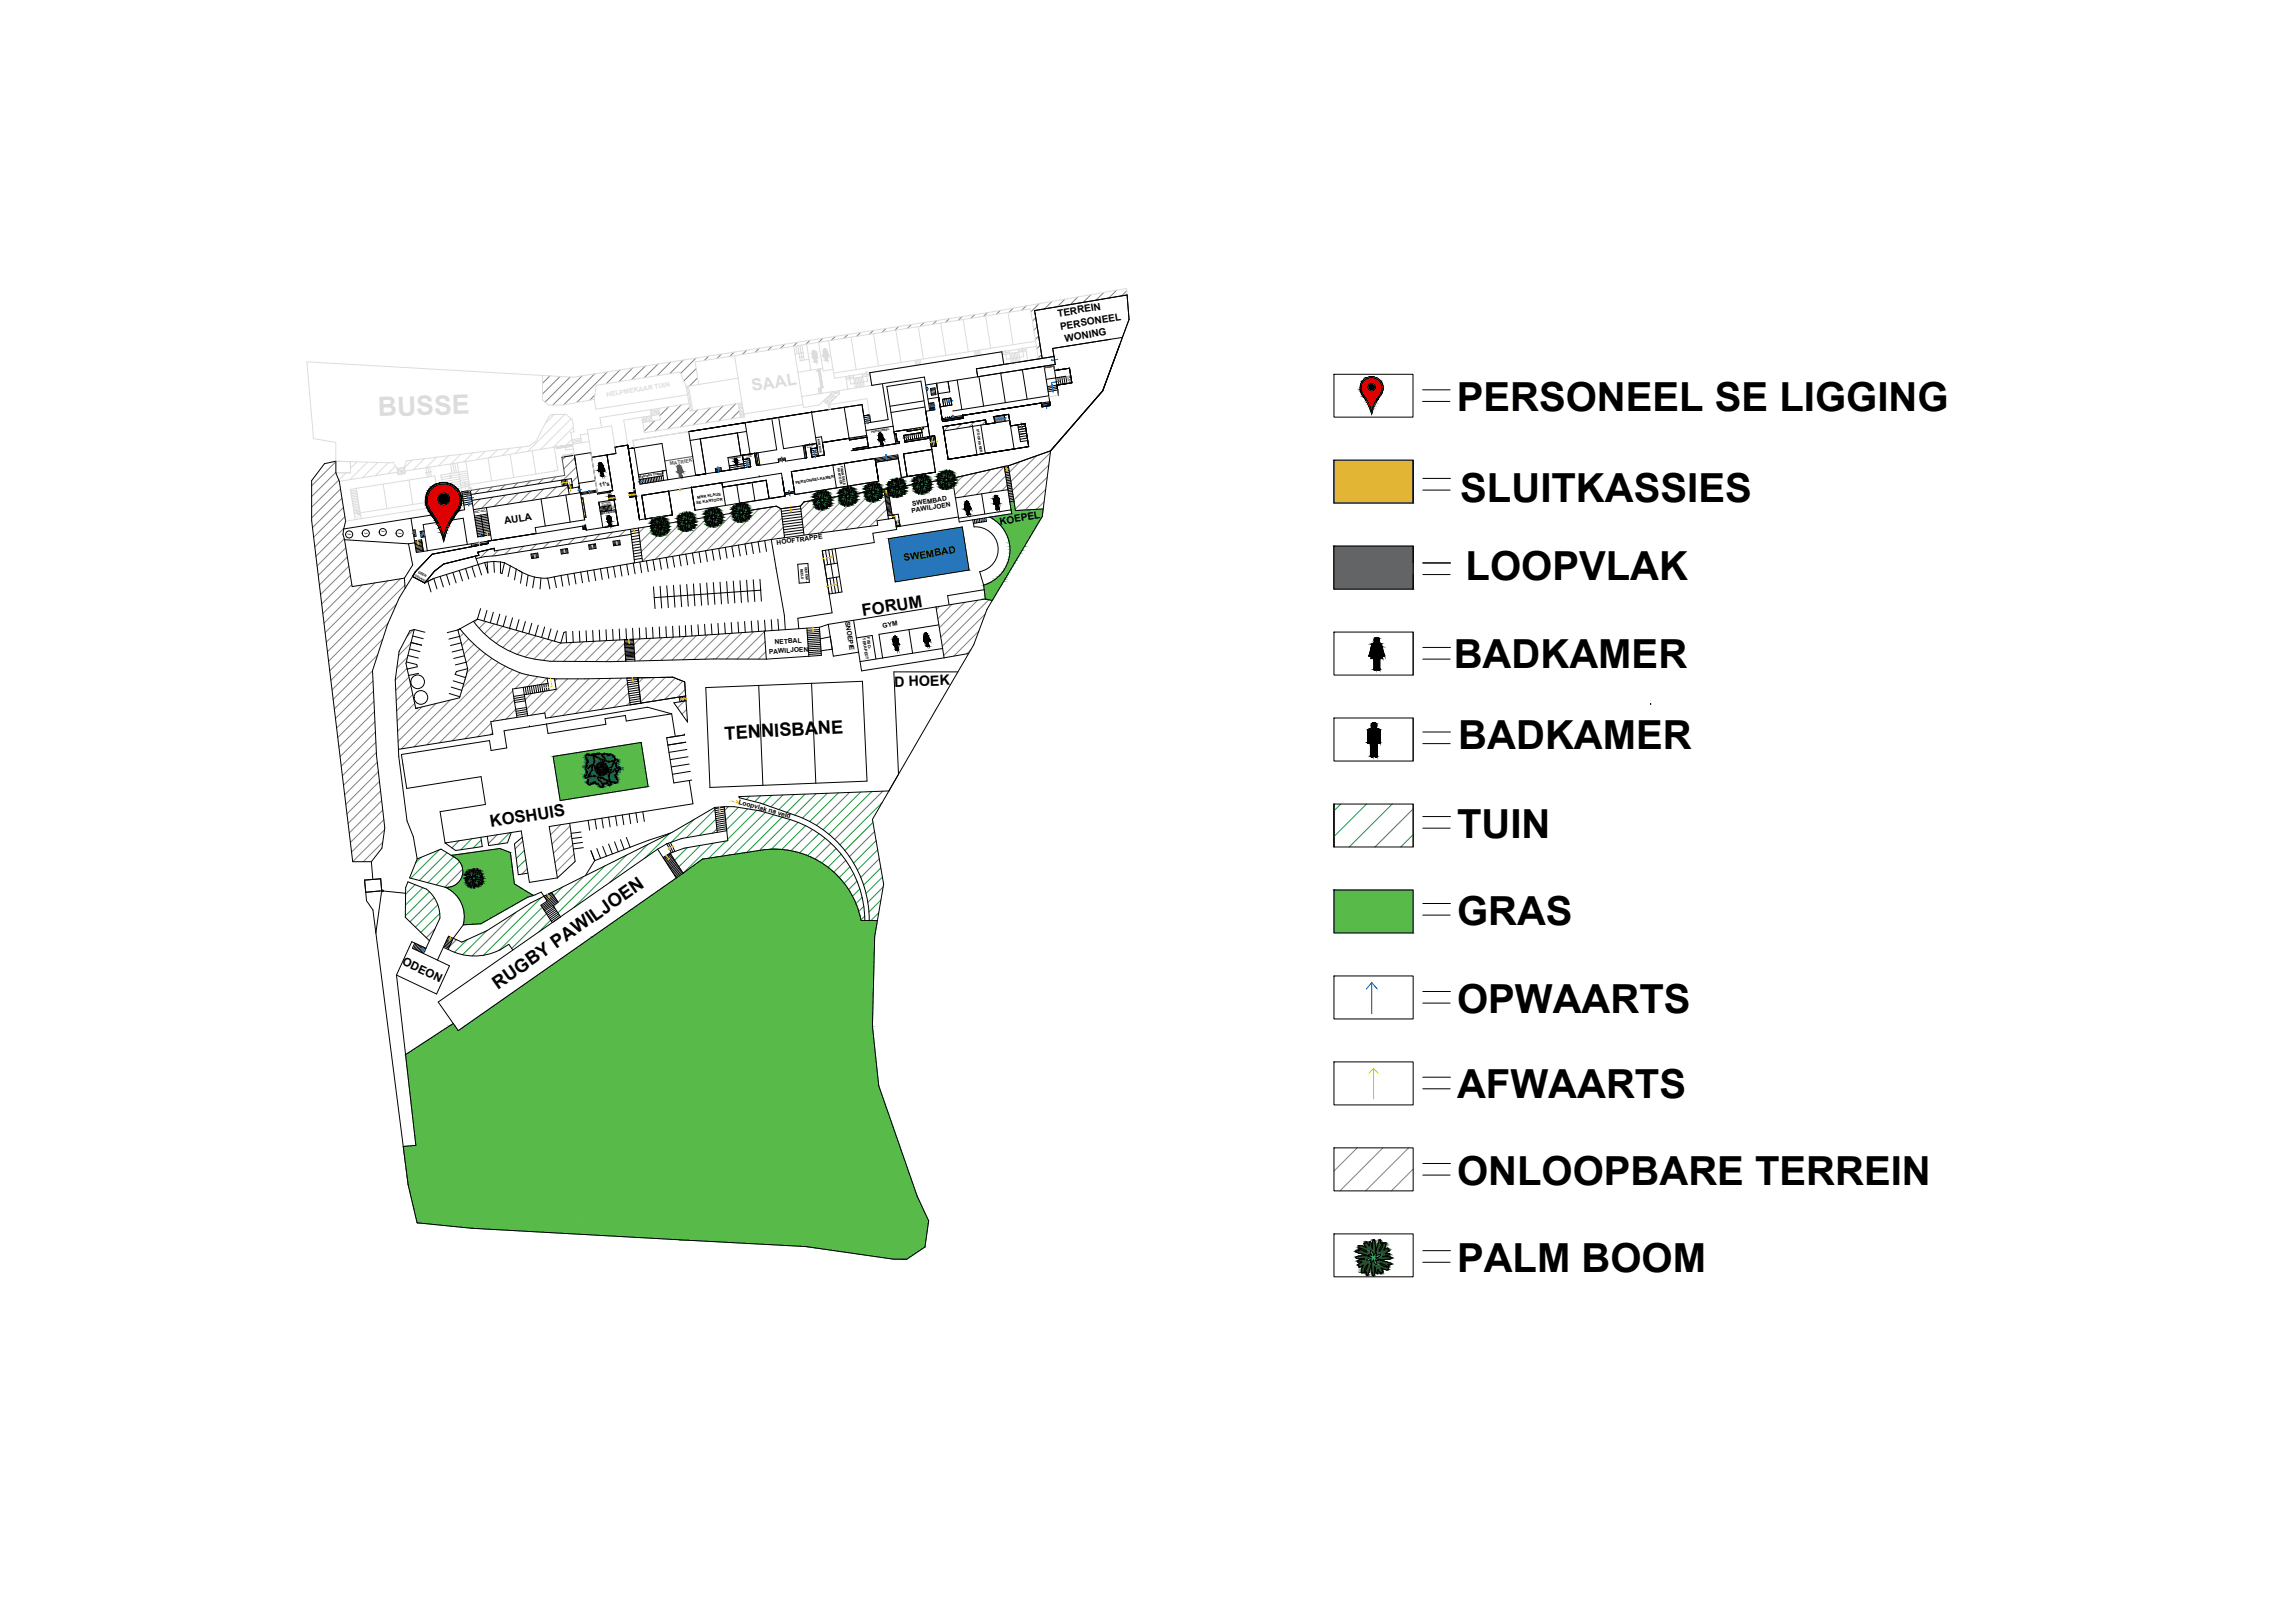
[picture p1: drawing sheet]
<svg xmlns="http://www.w3.org/2000/svg" width="297mm" height="210mm" viewBox="0 0 297 210" stroke-linecap="round" stroke-linejoin="round" font-family="sans-serif">
<defs><g id="words">
<g font-size="5.2">
<text x="188.5" y="53.2">PERSONEEL SE LIGGING</text>
<text x="188.9" y="64.9">SLUITKASSIES</text>
<text x="189.6" y="75.1">LOOPVLAK</text>
<text x="188.1" y="86.5">BADKAMER</text>
<text x="188.7" y="96.9">BADKAMER</text>
<text x="188.5" y="108.4">TUIN</text>
<text x="188.5" y="119.7">GRAS</text>
<text x="188.5" y="131">OPWAARTS</text>
<text x="188.5" y="142.1">AFWAARTS</text>
<text x="188.5" y="153.3">ONLOOPBARE TERREIN</text>
<text x="188.5" y="164.6">PALM BOOM</text>
</g>
<g font-size="2.4">
<text x="93.8" y="95.7" transform="rotate(-3 93.8 95.7)">TENNISBANE</text>
<text x="64.4" y="128.1" transform="rotate(-35 64.4 128.1)">RUGBY PAWILJOEN</text>
</g>
<g font-size="2.2">
<text x="111.6" y="79.7" transform="rotate(-9 111.6 79.7)">FORUM</text>
<text x="63.5" y="107.1" transform="rotate(-9 63.5 107.1)">KOSHUIS</text>
</g>
<text font-size="1.8" x="115.7" y="88.9" transform="rotate(-2 115.7 88.9)">D HOEK</text>
<text font-size="1.5" x="51.9" y="124.8" transform="rotate(25 51.9 124.8)">ODEON</text>
<g font-size="1.3">
<text x="136.9" y="41" transform="rotate(-9 136.9 41)">TERREIN</text>
<text x="137.2" y="42.7" transform="rotate(-9 137.2 42.7)">PERSONEEL</text>
<text x="137.8" y="44.2" transform="rotate(-9 137.8 44.2)">WONING</text>
<text x="65.3" y="67.9" transform="rotate(-9 65.3 67.9)">AULA</text>
<text x="129.4" y="67.9" transform="rotate(-9 129.4 67.9)">KOEPEL</text>
<text x="117" y="72.6" transform="rotate(-9 117 72.6)">SWEMBAD</text>
</g>
<text font-size=".9" fill="#dcdcdc" x="78.5" y="51.3" transform="rotate(-9 78.5 51.3)">HELPMEKAAR TUIN</text>
<g font-size=".9">
<text x="118" y="65.5" transform="rotate(-9 118 65.5)">SWEMBAD</text>
<text x="100.5" y="70.5" transform="rotate(-8 100.5 70.5)">HOOFTRAPPE</text>
<text x="118" y="66.3" transform="rotate(-9 118 66.3)">PAWILJOEN</text>
<text x="100.2" y="83.4" transform="rotate(-4 100.2 83.4)">NETBAL</text>
<text x="109.4" y="80.4" transform="rotate(81 109.4 80.4)">SNOEPIE</text>
<text x="114.2" y="81.2" transform="rotate(-9 114.2 81.2)">GYM</text>
<text x="99.5" y="84.6" transform="rotate(-4 99.5 84.6)">PAWILJOEN</text>
<text x="95.5" y="104.1" transform="rotate(15 95.5 104.1)">Loopvlak na veld</text>
</g>
<text font-size=".7" x="77.5" y="63" transform="rotate(-9 77.5 63)">11's</text>
<text font-size=".6" fill="#545454" x="86.7" y="60.2" transform="rotate(-9 86.7 60.2)">MATRIEK</text>
<g font-size=".5">
<text x="90.1" y="65.3" transform="rotate(-9 90.1 65.3)">SE KANTOOR</text>
<text x="90.3" y="64.6" transform="rotate(-9 90.3 64.6)">MNR KLAUS</text>
<text x="102.9" y="62.6" transform="rotate(-9 102.9 62.6)">PERSONEELKAMER</text>
<text x="111.6" y="82.6" transform="rotate(81 111.6 82.6)">TERAPEUT</text>
<text x="112.1" y="82.5" transform="rotate(81 112.1 82.5)">FISIO-</text>
</g>
<g font-size=".4">
<text x="105.8" y="56.8" transform="rotate(81 105.8 56.8)">KOMBUIS</text>
<text x="112.7" y="56" transform="rotate(-9 112.7 56)">PERSONEEL</text>
<text x="126.3" y="55.5" transform="rotate(81 126.3 55.5)">STOORKAMER</text>
<text x="82.7" y="61.9" transform="rotate(-9 82.7 61.9)">Matrieks Trappe</text>
<text x="108.3" y="60.6" transform="rotate(81 108.3 60.6)">KANTOOR</text>
<text x="108.7" y="60.3" transform="rotate(81 108.7 60.3)">FINANSIELE</text>
<text x="77.7" y="66.6" transform="rotate(-9 77.7 66.6)">MATRIEK</text>
<text x="54" y="74.1" transform="rotate(28 54 74.1)">GEEN</text>
<text x="103.6" y="73.6" transform="rotate(85 103.6 73.6)">BEELD</text>
<text x="104.1" y="73.3" transform="rotate(85 104.1 73.3)">GEDENK-</text>
</g>
<g font-size=".3">
<text x="94.3" y="59.4" transform="rotate(-9 94.3 59.4)">PERSONEEL</text>
<text x="77.8" y="65.2" transform="rotate(-9 77.8 65.2)">VERLORE</text>
<text x="77.9" y="65.5" transform="rotate(-9 77.9 65.5)">GOEDERE</text>
<text x="53.5" y="74.5" transform="rotate(28 53.5 74.5)">TOEGANG</text>
</g>
<g font-size=".2">
<text x="138.3" y="48.5" transform="rotate(81 138.3 48.5)">TWEEDE</text>
<text x="96.5" y="59" transform="rotate(-9 96.5 59)">TWEEDE</text>
<text x="96.6" y="59.3" transform="rotate(-9 96.6 59.3)">VLOER</text>
<text x="104.4" y="57.8" transform="rotate(-9 104.4 57.8)">TWEEDE</text>
<text x="104.4" y="58" transform="rotate(-9 104.4 58)">VLOER</text>
<text x="45" y="69.3">Tafel</text>
<text x="47.1" y="69.1">Tafel</text>
<text x="49.3" y="68.9">Tafel</text>
<text x="51.5" y="69">Tafel</text>
</g>
</g></defs>
<!-- layer: 0 -->
<g fill="none" stroke="#808080" stroke-width=".13">
<path d="M131.1 39.9l-.5 .5M132.8 39.6l-.6 .5M134.4 39.3l-1 1.1M136.1 39l-1 1M137.8 38.7l-1 1M139.4 38.4l-.9 1M141.1 38.1l-1 1M142.8 37.9l-1 .9M144.5 37.6l-1 1M145.8 37.6l-.7 .7M43.5 59.7l-3.2 3.2M71.1 48.6l-.9 1"/>
<path d="M72.4 48.7l-2.2 2.3M73.1 59.1l-.4 .4M73.8 48.8l-3.3 3.2M74.4 59.3l-1.5 1.4M75.3 48.6l-3.8 3.8M76.9 48.4l-4 4M77 51.1l-.7 .7M78.6 48.1l-4 4M80.2 47.9l-1.8 1.8M81.8 47.6l-1.7 1.8M83.5 47.4l-1.8 1.7M84.7 54.4l-1.4 1.4"/>
<path d="M85.1 47.1l-1.7 1.8M86.5 52.6l-1.1 1.2M86.8 46.8l-1.8 1.8M88.2 52.4l-3.4 3.4M88.4 46.6l-1.8 1.8M89.2 52.7l-2.8 2.8M90 46.3l-2 2M90.1 47.7l-1.6 1.6M90.3 48.9l-1.1 1M90.3 53l-2.3 2.2M91.7 46.1l-.6 .5M91.9 52.8l-2.2 2.2"/>
<path d="M93.3 45.8l-.5 .6M93.6 52.5l-2.3 2.2M95 45.6l-.6 .5M95.2 52.2l-2.2 2.3M95.7 53.2l-1.1 1M96.6 45.3l-.5 .6M98.2 45.1l-.5 .5M99.9 44.8l-.6 .5M101.5 44.6l-.5 .5M103.2 44.3l-.6 .5M104.8 44l-.5 .6M106.4 43.8l-.5 .5"/>
<path d="M108.1 43.5l-.5 .5M109.7 43.3l-.5 .5M111.3 43l-.5 .5M113 42.8l-.5 .5M114.6 42.5l-.5 .5M116.3 42.2l-.5 .5M117.9 42l-.5 .5M119.5 41.7l-.4 .5M121.2 41.5l-.5 .5M122.8 55.1l-.7 .7M122.8 41.2l-.5 .5M124.4 54.8l-.7 .7"/>
<path d="M124.5 41l-.5 .4M126.1 54.6l-.7 .6M126.1 40.7l-.5 .5M127.5 54.5l-.5 .5M127.7 40.5l-.4 .4M129.4 40.2l-.5 .5M132 59.7l-1.4 1.4M134 41.1l-.4 .4M134.1 59l-3.3 3.3M134.2 42.3l-.5 .4M134.4 43.5l-.5 .4M134.6 44.7l-.5 .4"/>
<path d="M134.8 45.9l-.5 .4M135.9 58.6l-4.9 4.9M43.5 61.1l-3.2 3.2M43.8 62.1l-3.5 3.5M44 63.3l-3.7 3.7M44.2 64.5l-3.8 3.8M44.4 65.7l-3.8 3.8M44.5 68.4l-3.6 3.6M44.5 69.7l-3.5 3.5M44.6 66.9l-3.9 3.9M44.7 70.9l-3.5 3.6M44.9 72.1l-3.6 3.6"/>
<path d="M45.1 73.3l-3.6 3.6M45.3 74.5l-3.7 3.7M45.5 75.7l-3.7 3.7M46.8 75.7l-4.9 4.9M48.5 75.4l-6.4 6.5M50.1 75.2l-7.9 7.9M51.3 78.2l-8.6 8.6M51.8 74.9l-9.4 9.4M52.4 75.7l-9.9 9.9M61.9 70.2h.1M62 63.3l-.6 .6M62.1 64.6l-.9 .9"/>
<path d="M63.1 71.1l-1 1.1M63.7 63l-.7 .7M63.8 64.3l-1.5 1.5M64.5 71.2l-.8 .8M65.3 62.8l-.6 .6M65.4 64.1l-1.5 1.4M66.1 70.9l-.8 .8M67 62.5l-.7 .6M67 63.8l-1.4 1.5M67.8 70.7l-.8 .8M68.6 62.2l-.6 .7M68.7 63.5l-1.5 1.5"/>
<path d="M69.4 70.4l-.8 .8M70.3 62l-.7 .6M70.3 63.3l-1.4 1.4M71 70.2l-.7 .7M71.9 61.7l-.6 .7M72 63l-1.5 1.5M72.7 69.9l-.8 .8M73.5 62.9l-1.3 1.3M74.3 69.6l-.7 .8M74.6 60.4l-1.7 1.7M74.7 61.6l-.7 .8M74.9 62.8l-.2 .2"/>
<path d="M76 69.4l-.8 .8M77.6 69.1l-.8 .8M79.3 68.9l-.8 .7M80.9 68.6l-.8 .8M83.4 68.2l-.7 .7M84.3 68.6l-1.5 1.6M85.3 69.1l-2.3 2.3M85.5 68.9h-.1M85.8 68.5h.1M86.1 68.3l-.1 .1M86.7 67.7l-.4 .4M88.3 67.4l-5.2 5.2"/>
<path d="M90 67.2l-5.3 5.2M91.6 66.9l-5.2 5.2M93.2 66.7l-5.1 5.1M94.9 66.4l-5.1 5.1M96.5 66.1l-5.1 5.1M98.2 65.9l-5.1 5.1M99.8 65.6l-5 5.1M101 65.8l-4.6 4.6M101.2 67l-3.1 3.1M101.3 68.2l-1.5 1.6M101.5 69.5l-.1 .1M104.8 64.8l-1.2 1.2"/>
<path d="M106.4 64.6l-2.6 2.6M108 64.3l-4.1 4.1M109.7 64l-5.2 5.2M111.3 63.8l-5.2 5.2M113 63.5l-5.3 5.2M114.4 63.5l-5.1 5M114.6 64.7l-3.7 3.6M114.8 65.9l-2.3 2.2M114.9 67.1v.1M121.5 78.5l-.4 .4M123.2 78.2l-1.9 1.9M124.6 61.6l-1.2 1.2"/>
<path d="M124.8 77.9l-3.3 3.3M126.4 61.2l-2.9 2.8M126.5 77.7l-4.8 4.7M127.5 79.5l-5.4 5.3M127.9 77.6l-6 6M128.2 60.8l-3.5 3.5M129.9 60.4l-3.6 3.6M130.1 61.6l-2.2 2.2M130.3 62.8l-.7 .7M135.1 64.9l-1 1M135.3 63.3l-2.7 2.7M135.5 61.8l-4.2 4.1"/>
<path d="M135.7 60.2l-4.5 4.5M48.2 86.8l-4.9 4.9M48.3 88.1l-4.9 4.9M48.3 89.4l-4.8 4.8M48.4 90.8l-4.7 4.6M48.4 92.1l-4.6 4.6M48.5 93.4l-4.5 4.5M48.6 94.7l-4.5 4.5M48.6 96.1l-4.3 4.3M48.7 97.4l-4.3 4.2M48.8 98.6l-4.2 4.3M48.9 84.8l-5.8 5.7"/>
<path d="M48.9 99.9l-4.2 4.2M49.5 82.7l-6.5 6.6M50.2 80.6l-7.4 7.4M52.7 86.5l-1.6 1.5M52.7 85.1l-1.4 1.3M52.9 87.6l-1.7 1.7M53.2 88.8l-1.9 1.9M53.2 83.2l-1.6 1.6M53.4 89.9l-2.1 2.1M53.5 81.5l-.8 .8M53.7 91l-2.3 2.3M54.6 91.5l-3.2 3.1"/>
<path d="M56.4 91l-4.9 4.9M58.2 90.6l-6.3 6.3M60 81.9l-.5 .5M60.6 82.7l-.9 .9M61.3 83.4l-1.3 1.3M61.8 80.1l-.4 .4M62.1 84l-1.8 1.8M62.8 84.6l-2.4 2.4M62.9 80.4l-.9 .9M63.5 93.6l-1.7 1.7M63.6 85.2l-3.8 3.8M63.7 94.8l-.3 .3"/>
<path d="M63.9 80.7l-1.2 1.3M64.5 85.7l-10.9 10.9M65 81.1l-1.6 1.6M65.4 86.2l-10.2 10.2M66.1 81.4l-1.9 1.9M66.3 86.7l-9.4 9.4M66.3 89.4l-6.2 6.2M66.5 90.6l-2.7 2.7M66.7 91.8l-1.3 1.3M67.2 81.7l-2.2 2.1M67.3 87.1l-8.8 8.8M68.2 82l-2.3 2.3"/>
<path d="M68.4 87.4l-1.8 1.7M68.8 89.7l-.9 .9M69.3 82.3l-2.4 2.4M69.5 87.6l-1.2 1.3M70.4 82.6l-2.4 2.4M70.4 89.5l-2.3 2.3M70.8 87.8l-.9 .8M71.5 82.9l-2.4 2.4M72 87.8l-.2 .3M72.5 83.2l-2.2 2.3M73.4 87.8l-4.7 4.8M74 83.1l-2.4 2.5"/>
<path d="M74.8 87.8l-4.4 4.5M75.4 83.1l-2.5 2.5M76.2 87.8l-5 5M76.9 83l-2.6 2.6M77.6 87.8l-4.8 4.8M78.4 82.9l-2.7 2.7M79 87.8l-4.5 4.5M79.8 82.8l-2.8 2.8M80.4 87.8l-4.3 4.3M80.8 83.2l-2.4 2.4M80.9 84.5l-1.1 1.1M81.2 88.4l-3.4 3.4"/>
<path d="M81.3 89.6l-1.9 1.9M81.5 90.9l-.4 .4M82.7 82.7l-.7 .7M83.3 87.7l-.7 .7M84.2 82.6l-2.1 2.1M84.7 87.7l-2 1.9M85.7 82.5l-3 3M86.1 87.7l-3.2 3.1M87.1 82.5l-3 3M87.4 87.8l-3.1 3M88.3 88.2l-2.3 2.3M88.5 90.7l-.9 .9"/>
<path d="M88.6 82.4l-3.1 3.1M88.6 89.2l-1 1M88.8 91.8l-.6 .6M88.9 93.1l-.1 .1M90.1 82.3l-3.2 3.1M91.6 82.2l-3.3 3.2M93 82.1l-3.2 3.2M94.5 82l-3.3 3.3M96 81.9l-3.4 3.4M97.5 81.8l-3.5 3.5M98.9 81.7l-3.5 3.6M99 83l-2.3 2.3"/>
<path d="M99.1 84.3l-1 1M125.6 84.1l-.5 .5M126.6 81.7l-3.2 3.2M49.1 101.1l-4.2 4.2M49.2 102.4l-4.2 4.2M49.4 103.6l-4.2 4.2M49.5 104.8l-4.2 4.2M49.5 109l-2.5 2.5M49.7 106.1l-4.2 4.2M49.7 107.4l-4.1 4.1M72.5 106.7l-1.3 1.3M73.8 106.9l-2.4 2.3"/>
<path d="M73.9 108.1l-2.3 2.3M74.1 109.3l-2.3 2.3M74.3 110.5l-2.3 2.3"/>
</g>
<g fill="none" stroke="#dcdcdc" stroke-width=".13">
<path d="M145.8 38.2l-.1-.9-18 3.2-53.5 8.3-34.5-2 .9 10 2.8 .5v2.4M43.4 59.7l7.5 .1 .5 .8M43.4 59.7h1.9v1.5h-1.8M46.2 59.8l-.9 .8M47.5 59.8l-2.2 2.3M48.9 59.8l-2 2M50.2 59.9l-1.7 1.7M53.3 59.5l-1 1M54.9 59.4l-1.4 1.4M56.5 59.2l-1.4 1.3 .2 1.3M58 59l-1.3 1.3M58.8 60l.2 1.2"/>
<path d="M59.1 59.9l.6 3.7-.8 .2 .2 1.2-1.5 .2M59.6 58.8l-1.2 1.2M60.3 59.7l.4 3M61.2 58.6l-1.2 1.2M62.8 58.4l-1.1 1.1M63.1 59.3l.5 2.9M64.3 58.2l-1 1M65.9 58l-.9 1M66 58.8l.5 3M67.5 57.8l-.9 .9M68.2 58.4h.1M68.9 58.3l.4 3"/>
<path d="M70.2 48.6v3.1l.7 .7h2l4-.7M71.7 53.6l-1.1 1.1M71.7 57.9l-27.8 4.4M71.7 57.9l.5 3-11.5 1.8M71.9 59.3h.1M72.1 57.8h.1M73.1 53.6l-4.8 4.8M73.9 54.2l-4 4M73.9 57.5v.2l-1.9 .3v-.2M74 56.9l-.8 .7M74.1 57.5l-.3-1.5 .5-.1-.3-1.6-.7-.7h-1.9l-.4 .3-1.7 3.2-.8 .6-15.9 1.9-.3 .9M74.1 57.5l-2.4 .4"/>
<path d="M74.1 57.5l.2 1.4M74.1 57.7l-1 .2 .1 .3 1-.1M74.2 55.3l-2.6 2.6M74.2 58.9v-.2l-1.4 .2 .1 .2M75.1 56.7l-1.1 .2M75.2 56.9l-1.2 .2M75.2 57.1l-1.1 .2M76.1 56.1l-1 .2 .1 1M76.2 57.1l-2.1 .4M77.6 54l.2 1.3M77.8 55.3l-1.8 .3 1.3 8.2M77.8 55.3l1.3-.2 .5 2.8"/>
<path d="M83.1 54l.1 .7M83.1 54l-2.4 .4 .5 3.2M83.2 54l.1 .6M83.4 53.9l.1 .7M83.6 53.9l.1 .7M83.8 53.9l.1 .7M84 53.8l.1 .7M84.1 53.8l.1 .7M84.1 53l.2 .8M84.3 53.8l-1.2 .2M84.3 53.8l.1 .7M85.2 52.8l.2 1.5-2.2 .4"/>
<path d="M85.2 53l-1 .2M85.3 53.2l-1.1 .1M85.3 53.3l-1.1 .2M85.3 53.5l-1.1 .1M85.3 53.6l-1 .2M88.8 50l.5 3.2 6.2-1M88.8 50l-.8-1.8-10.9 1.7-.2 1.8M88.9 50l.6 3.2M88.9 51.1l-11.8 1.9-.2-1.3M89.1 50l.5 3.1M89.1 55.9l-7.2 1.1 .1 1M89.1 52.2l-11.5 1.8"/>
<path d="M95 46l.5 2.9M95.5 48.9l-6.7 1.1M95.5 48.9l.5 3.2M95.5 52.2l.3 1.8M95.8 54l-12.4 2-.2-1.3M96 52.1l-.5 .1M96 52.1l.2 1.5M96 52.3l-.5 .1M96.1 52.5l-.5 .1M96.1 52.7l-.5 .1M96.1 52.9h-.5M96.1 53l-.4 .1"/>
<path d="M96.2 53.2l-.5 .1M96.2 53.4l-.5 .1M96.2 53.6l.1 .3-.5 .1M96.2 53.6l-.5 .1M96.3 53.8h-.5M102.7 44.8l1.2 7.9 2-.3 1.6-1.4M103 44.8l.1 1M103.2 44.8l.3 1.9 1.2-.2M103.5 44.7l.3 1.9M103.7 44.7l.2 .9M103.9 52.4l-7.7 1.2M103.9 45.6l-1.1 .2"/>
<path d="M103.9 45.6l.2 1M104.4 44.6l.3 1.9M104.7 46.5l.2 1.4M105 53.3l6.5-.9 .2 1.4M105.2 45.9v.4l-.1-.6h.5l.1 .5h-.1M105.2 45.9h.1M105.2 45.9l.2 .9M105.4 46.2h.1M105.4 46.2l.1 .6M105.5 46.2h.1M105.5 46.2v.6M105.5 45.8h.1"/>
<path d="M105.5 45.8l.2 1M105.6 45.9v.3M105.8 47.8l-2.6 .4M105.8 47.8l.5 3.1M105.9 47.8h.2l.4 2.4-.6 .1 .1 .7M105.9 44.3l.6 3.7 1.3-.2M106 50.2l.1 .7M106.1 50.2l.1 .7M106.4 47.7l-.6 .1M106.5 51.9l.7 .4M106.5 45.5v.6l.1-.5M106.5 45.5l.4-.1 .3 .5-.1 .1"/>
<path d="M106.6 45.6h.1M106.7 45.6l-.1 .6h.1l.1 .4h.1M106.7 51.8l.7 .4M106.8 51.7l.7 .3M106.8 46.1h.1M106.9 46.1h.1M106.9 45.6h.1M106.9 46.6v-.5l.1 .5M106.9 45.6l.2 .5h-.1l.1 .5h-.1M106.9 51.5l.8 .4M107.1 51.4l.7 .3M107.2 52.4l5-.8 .3 2.1"/>
<path d="M107.2 52.4v.6M107.2 44.1l.7 4.2M107.2 51.3l.8 .3M107.3 52.4l.1 .6M107.4 52.2l-.2 .2M107.4 51.1l.7 .4M107.4 50.7l.1 .3M107.5 51l.7 .3M108.5 50.6l.1 .4-1.2 1.2M108.6 50.7l-1.1 .2M108.6 50.9l-1.1 .1M109.4 48.7l.3 1.7"/>
<path d="M110.1 43.6l.7 4.2M110.4 48.6l.2 1.6M110.4 48.8l-1 .1M110.6 48.9l.2 1.3M110.8 48.9l.2 1.3M111 48.9l.2 1.2M111.2 48.8l.2 1.3M111.4 48.8l.2 1.3M111.5 48.4l.3 1.6M112.5 48.2l.3 1.7M112.6 48.4l-1 .2M112.6 48.6l-3.1 .5"/>
<path d="M113 43.2l.7 4.2M114.2 49.7l-10.5 1.6M115.9 42.7l.7 4.2M118.4 46.6l.1 .7M118.5 46.6l.1 .7M118.7 46.6l.1 .6M118.8 42.3l.7 4.1M118.9 46.5l.1 .7M119 46.5l.2 .7M119.2 55.3l.1 .7M121.7 41.8l.7 4.2M124.6 41.3l.7 4.2"/>
<path d="M126.1 45.4l.1 .7M126.2 45.4l.1 .6M126.4 45.3l.1 .7M126.6 45.3l.1 .7M126.8 45.3l.1 .7M127.5 40.9l.7 4.2M129.6 45.5l.3 1.7M130.4 40.4l.7 4.2M130.6 45.4l.2 1.6M130.6 45.6l-1 .1M130.8 45.7l.2 1.3M131 45.7l.2 1.3"/>
<path d="M131.2 45.7l.2 1.2M131.4 45.6l.2 1.3M131.6 45.6l.2 1.3M131.7 45.2l.3 1.6M132.7 45l.3 1.7M132.7 45.2l-.9 .2M132.8 45.4l-3.1 .5M134 44.2l-26.1 4.1M134.1 44.8l-26.1 4.2-.1-.7M134.3 46.5l-1-6.5-43.4 6.8 .5 3M136.9 51.2l-1.2 .1M137.2 47.8h.1"/>
<path d="M137.5 47.8h.1M137.7 47.7h.1M44.8 61.2l-1 .9M46 67.2l-1.3 .2M46.1 63.2l10.2-1.6 .5 3.2-10.2 1.6M46.1 63.2l.5 3.2M46.1 63.2l-.8 .1 .7 3.9M46.1 63.4l-.7 .1M46.2 63.6l-.8 .1M46.2 63.8l-.8 .1M46.2 64l-.7 .1M46.3 64.2l-.8 .1"/>
<path d="M46.3 64.4l-.8 .1M46.3 64.6l-.7 .1M46.4 64.8l-.8 .1M46.4 65l-.8 .1M46.4 65.2l-.7 .2M46.4 65.4l-.7 .2M46.5 65.6l-.8 .2M46.5 65.8l-.7 .2M46.5 66l-.7 .1M46.6 66.2l-.8 .1M46.6 66.4l-.8 .1M46.6 66.4l.1 .7"/>
<path d="M46.7 67.1l-.7 .1M49.6 62.6l.5 3.2M51.2 60.3l-1 1M52.3 60.5l.1 .8-.9 .1-.1-.8M52.3 60.5l-.9 .1M52.3 60.6l-.9 .2M52.4 60.8l-1 .1M52.4 61.1l-.9 .2M52.9 62.1l.5 3.2M55.4 60.5l.1 1.2M55.6 60.4l.2 1.3M58.3 60l.2 1.2"/>
<path d="M58.6 60l.2 1.2M59.4 61.7l-2.3 .4M59.5 62l-2.3 .4M59.5 62.3l-2.3 .3M59.6 62.6l-2.3 .3M60.4 60.9l-3.4 .6 .6 3.9-10.9 1.7M60.5 61.2l-3.4 .6M60.5 61.5l-1.1 .2M60.6 62.7l.1 .8M60.6 61.7l-1.1 .2M60.6 62.9l-.9 .2M60.6 62l-1.1 .2"/>
<path d="M60.7 62.3l-1.2 .1M60.7 62.5l-1.1 .2M60.7 62.7l-3.4 .5M60.7 62.7l.2 .8M71.8 61h.1"/>
<circle cx="105.3" cy="45.5" r=".11"/>
<circle cx="106.7" cy="45.3" r=".12"/>
</g>
<g fill="none" stroke="#000" stroke-width=".13">
<path d="M43.4 59.7l-1.4 .3-1.7 2.2v5.2l5.3 44.1h2.4M43.5 59.7v1.5l.4 1.1 .8 5.2M74.2 58.9l-1.5 .3M74.4 59.3l.5 3.2M78.5 58.9l.8 4.6M81.2 57.6l.9 5.5h-.1l.1 .6-.7 .1M81.2 57.6l-1.6 .3 .1 .8-3.2 .5M81.2 57.6l1.1 6.6M82 58l.8 4.7 3.6-.6M82 58l3.6-.6 .8 4.7M82 58l-.7 .1M95.8 58.9l-.4-2.9-4.8 .8 .7 4.5"/>
<path d="M96.1 58.9v.6l.9-.2 .1 1.1-.8 .1M96.1 58.9l1.5-.2 .3 1.5 .2-.1v.1M96.1 58.9l.1 1.1M96.4 54.7l.6 4.1M97 59.6l-.8 .1M97 59.9l-.8 .1M97.8 58.6l.3 1.6M98.1 58.6l.2 1.6M99.9 54.2l.6 4-6.3 1M100.7 54l.7 4.1 4.2-.7M101.6 59.4l-.9 .1M101.6 59.5l-.9 .2"/>
<path d="M103.9 57.7l.3 1.6M104.1 57.6l.3 1.6-.2 .1M104.2 59.3l-2.6 .4v-.4l-.9 .1v.4l-2.6 .4M104.7 57.5h.1M104.9 58.1h.1M104.9 58.1l.1 1 .9-.1M105 53.3h.1M105 53.3l-15.9 2.6 .9 5.6M105 53.3l.6 4.1M105 53.3l6.5-.9 .2 1.4M105.5 56.6l.8-.1 .1 .8M105.6 57.4l.3 1.6"/>
<path d="M105.6 57.4l.1 .6-.8 .1M105.8 58.2l-.9 .2M105.8 58.5l-.8 .1M105.9 58.7l-.9 .2M106.4 57.3l.3 1.6-.8 .1M109.2 60l.5 2.9M109.2 52.7l.7 4.2 2.3-.3M111.7 53.8l.4 2.6M111.7 53.8l.8-.1 .1 1M112.1 56.4l-5.7 .9M112.1 56.4l.3 1.6-2.3 .3M112.3 57.8h.1"/>
<path d="M112.5 53.9l-.7 .2M112.6 54.2l-.8 .1M112.6 54.4l-.7 .1M112.6 54.7l-.7 .1M113.2 59.3h.1M113.2 59.3l.5 3-10.9 1.7-.4-3 13.7-2.1 .5 2.9 .8-.1M113.6 56.9h.1M113.8 56.3l-.2 .6M113.8 56.3h.3M113.8 56.5l-.1 .4M113.8 56.5h.1M113.8 56.5l-.1 .5h.2l.1 .5v-.5"/>
<path d="M114 57h.1M114.1 56.4h.1M114.1 56.4l.2 .6h-.2l.1 .5-.2-.5M114.1 56.4l.2 .4M114.1 56.3l.2 .5h-.1M115.5 55.2l-3.5 .5M115.9 57.4l-5.5 .9v-.2l1.9-.3M116.2 59l-3 .5v-.2M116.2 59.2l-2.9 .5M116.2 59.3l-2.9 .5M116.3 57.1l-.4 .1M116.3 57.1l.1 .2-.5 .1"/>
<path d="M117.2 56.3l.1 .7M117.3 55.6l.1 .2M117.4 55.8l1.8-.3 .1 .5M117.5 56.3l.1 .6M117.7 56.2l.1 .7M118 56.2l.1 .6M118.2 56.1l.1 .7M118.5 56.1l.1 .7M118.8 56.1l.1 .6M119 56l.1 .7M119.3 56l-2.4 .3 .1 .7M119.3 56l.1 .6"/>
<path d="M119.4 55.3l.1 .2-2.1 .3M119.5 51.9l-4.4 .7M119.7 52.7l-4.4 .7M119.8 50.1h.2v.4h-.1M120.1 52.2l.7-.1 .2 .9-1.2 .2 .3 2-4.4 .7v.3l.2-.1 .2 1.1 .2-.1M120.3 52.2l.1 .9M120.3 56.5h-.3l.1 .2-3 .5-.1-.2M120.3 56.5l-1.2-7.2-4.4 .7 1.2 7.4M120.3 56.5l.6-.1 .2 1.3-.6 .1M120.3 56.5l-3.3 .5M120.3 56.5l.2 1.3M120.3 53.1l-.7-4.3-5.4 .9 .7 4.6-2.3 .4"/>
<path d="M120.4 50.3l.6-.1v.1l-.6 .1zM120.4 52.2l.2 .9M120.4 50.5l.6-.1v.4l-.5 .1zM120.5 56.5l.2 1.3M120.5 51l.6-.1v.2l-.6 .1zM120.5 57.8l.1 .4M120.5 52.2l.2 .9M120.6 58.2l-3.7 .5 .5 3M120.6 58.2l.4 2.9-3.6 .6M120.7 52.1l.1 1M120.7 56.4l.2 1.3M121.2 49.6l.7 4.6"/>
<path d="M121.2 49.6l-1.4 .2M121.2 49.9h.1M121.3 50.3h.1M121.4 51.4l-1.3 .2M122.1 55.8l.6 3.6M122.1 52.6l-.2-.9 1.1-.2 .1 .9-1.5 .2M122.2 51.6l.2 .9M122.3 54.1h.1M122.5 51.6l.1 .9M122.6 54.1h.1M122.6 49.4l.3 1.3-1.5 .2M122.7 51.6l.2 .8"/>
<path d="M122.9 54h.1M123.1 54h.1M123.4 54h.1M123.8 49.2l.6 3.8M124.6 53.8h.1M124.6 53.8v.3l-2.7 .5v-.4M124.6 53.9l-2.7 .5M125.8 55.2h.1M125.8 55.2l.6 3.7 .4-.1M126.6 48.7l.7 3.9M126.9 55l.6 3.7M127.5 58.7h.1"/>
<path d="M127.5 58.7l-4.8 .7M129.5 48.3l.6 3.8M129.9 53.7l.1 .8M130.6 54.4l.1 .7 1.9-.3 .5 3-10.4 1.6M130.6 54.4l.6 3.7-3.7 .6M130.6 54.4l-8.5 1.4M130.6 54.4l-.1-.8-1.9 .3 .1 .8-1.1 .2-.1-.6-5.5 .9 .1 .6M131.7 55l.3 2.2 1-.2M132.3 47.8l.6 3.9M132.7 55.1l-1 .2M132.7 55.4l-.9 .2M132.8 55.8l-1 .1"/>
<path d="M132.8 56.1l-.9 .1M132.9 56.4l-1 .1M132.9 56.7l-.9 .1M135.1 47.4l.7 4.6M135.3 49.1l2.6-.4 .1 .9M135.5 50l3.2-.5-.3-1.8-2 .2 .4 2.6-1.2 .2M135.5 50.3h.1M135.7 51.2l-12.4 2M135.8 52l-13.9 2.2M135.8 52l.1 .5-1.1 .1-.1-.4M135.8 52.1l-1 .2M135.9 52.3l-1.1 .2"/>
<path d="M135.9 58.3l-1.1 8.5-7.1 12.1-1.7 4.5-13.1 22.6 1.4 8.4-1.1 6.8-.3 11.6 .8 7.7 4.9 14.3 1.5 3.2-.4 3.4-2.4 1.6h-1.6l-11.4-1.7-43.3-2.4-7-.7-1.2-4.9-4.6-35.5-.8-1.2-.2-2.7 1-.1M135.9 58.3l-5.4 2M136.2 45.1l.2 1M136.2 45.1l.3 2.1M136.4 46.1l-10.1 1.6 .2 1.1M136.4 46.1l.1 1.1M136.5 47.2l-15.3 2.4M136.8 50.1l-1.3 .1M136.8 50.3l-1.2 .2M136.8 48.9l.2 .9M137 47.9h.1M137.1 48.8l.2 1"/>
<path d="M137.4 48.8l.1 .9M137.6 48.7l.2 1M145.2 43.7l-2.5 6.9-6.8 7.7M145.2 43.7l.9-2.4-.3-3.1-12 2 1 6.2 1.6-.3M145.2 43.7l-9 1.4M178.2 51.5a4.2 4.2 0 0 0-.7 1.7l-.3-.8-.7-1.1a1.35 1.35 0 0 1-.1-1.9 1.35 1.35 0 0 1 1.9-.2 1.35 1.35 0 0 1 .2 1.9l-.4 .5M178.3 51.7l-.5 .7-.3 1.2-.6-1.4-.5-.8a1.49 1.49 0 0 1-.1-2.1 1.49 1.49 0 0 1 2.1-.2 1.49 1.49 0 0 1 .2 2.1l-.4 .5M44.5 68.4l-.1 .7 .2 .7M44.6 69.8l8.2 .6M44.6 69.8l1 6.1 6.7-1.1M44.7 67.4l-.2 1M52.3 74.8l.1 1.3"/>
<path d="M52.8 70.4l.6 2.7-1.1 1.7M53.2 67.1l.7 4.4 .9-.1M53.4 68.6h.3l.1 .8h-.3M53.5 68.6l.2 .8M53.6 70l.9-.1 .3 1.5M53.7 70.2l-.9 .2M53.7 74l-2 3.4-1.6 3.4-1.9 6 .5 11 1.1 9.3-.4 2.7-1.4 1.7M53.7 74l-.3 .6 1.5 .8M54.5 68.8l.1 .7M54.6 70l-.9 .2M54.6 70.2l-.9 .1M54.6 70.4l-.9 .1"/>
<path d="M54.6 70.5l-.9 .2M54.7 70.7l-.9 .1M54.7 68.7l.1 .8M54.7 70.9l-.9 .1M54.7 71l-.9 .2M54.7 71.2l-.9 .1M54.9 68.7l-.5 .1 .1 .7h.5M55.3 71.3l-.5 .1M56.1 74.9l.4 1.3M56.1 74.9l-1.2 .5M56.1 74.9l-.8 .3 .5 1.4M56.9 74.6l.5 1.4"/>
<path d="M57.8 74.3l.4 1.4M58.5 66.8a7.1 7.1 0 0 0-1.1 2.7l-.3-1.1-.8-1.5a3.9 3.9 0 0 1-1-2.1 2.11 2.11 0 0 1 2.8-2 2.11 2.11 0 0 1 .9 3.3l-.5 .8M58.6 74.1l.4 1.3M58.7 67l-.8 1.5-.5 1.5a10.5 10.5 0 0 0-1.9-4 2.32 2.32 0 0 1 .5-3 2.32 2.32 0 0 1 3.1 .2 2.32 2.32 0 0 1 .1 3.1l-.6 .9M59.4 73.8l.4 1.4M60 65.4l.1 .6-15.6 2.4M60.2 73.6l.4 1.3M60.5 70.4l-.6-3.3-5.2 .8 .6 3.4M60.9 63.5l-1.2 .1 .3 1.8M60.9 63.5l.2 1.7M60.9 63.7l-1.1 .1M60.9 63.9l-1.1 .2"/>
<path d="M61 64.1l-1.2 .2M61 63.4l-.1 .1M61 64.4l-1.1 .2M61 64.7l-1.1 .1M61.1 73.3l.4 1.4M61.1 64.9l-1.1 .2M61.1 65.2l-1.1 .2M61.1 65.2l.1 .8M61.2 66l.6 3.5M61.5 72l.8 2.4M62.2 78.8l-.4 1.3M62.2 66.7l.4 2.6-.8 .2"/>
<path d="M62.7 72.8l-6.6 2.1M62.9 65.7l.6 3.5M63 79l-.4 1.4M63 72.7l.1 1.5-.4-1.4M63 72.7l-.3 .1M63.1 66.5l-1.7 .3M63.1 66.7l-1.7 .3M63.1 66.9l-1.7 .3M63.1 70l.1 .3M63.1 67.1l-1.6 .3M63.2 70.2l-2.2 .4M63.2 67.3l-1.7 .3"/>
<path d="M63.2 70.3l-7.3 1.4-2.2 2.3M63.2 70.3l-2.2 .4v-.3M63.2 67.5l-1.7 .3M63.3 67.8l-1.7 .2M63.3 68l-1.7 .2M63.3 68.2l-1.7 .2M63.3 68.4l-1.6 .2M63.4 68.6l-1.7 .2M63.4 68.8l-1.7 .3M63.4 69l-1.6 .3M63.5 69.2l-.6 .1M63.5 69.2l-1.7 .3"/>
<path d="M63.5 69.2l.1 .8M63.8 79.2l-.4 1.4M63.9 72.7h-.9M63.9 72.7l.1 1.4M63.9 72.7h.8M64.7 79.5l-.4 1.3M64.7 72.7v1.4l.2 .1 .4-1.4M64.7 72.7l.6 .1M65.3 72.8l1.5 .8M65.5 79.7l-.4 1.4M66 73.2l-.3 1.4M66.3 80l-.4 1.3"/>
<path d="M66.8 73.6l.7 .5M66.8 73.6l-.2 1.4M67.2 73.8a6.2 6.2 0 0 0 3.7 1M67.6 74.1l-.3 1.4M68.3 74.4l-.2 1.4M68.7 71.7h.1l.1 .6h-.1zM68.9 71.7l.4-.1 .1 .6h-.4zM69.1 74.7l-.2 1.4M69.4 69l-14.1 2.3M69.4 71.6h.2l.1 .6h-.2zM70 74.8l-.1 1.4M70 64.6l.5 3.5"/>
<path d="M70.9 74.8l.2 1.4M71.7 74.7l.3 1.3M72.5 71.1h.2v.6h-.1zM72.6 74.5l.2 1.4M72.6 74.5l-1.7 .3M72.6 62.1l.2 .8M72.8 71.1l.4-.1v.6l-.3 .1zM72.8 62.1l.1 .8M73 62.1l.1 .8M73.1 62.1l.2 .7M73.2 64.1l.6 3.5M73.3 71h.1l.1 .6h-.1z"/>
<path d="M73.3 62l.1 .8M73.4 74.3l.3 1.4M73.4 62.8l-12.3 2M73.4 62.8l.1 .4M73.4 62.8l.6-.1v.1l-.5 .1M73.5 63.2l.1 .8M74.1 63l-.6 .1M74.1 63.1l-.2-1.2-13 2.1M74.1 63.1l-.6 .1M74.3 74.2l.2 1.4M74.5 60.1l-.2-1.2 2.2-.3 .8 5.2M74.7 61.5h.1"/>
<path d="M74.8 63l.2 .8M74.9 62.5l.7 4.8M75 63l-.9 .1M75.1 74l.3 1.4M75.2 64.5l.2-.1 .4 2.5-.2 .1v.3M75.4 68.1v.4h.4M75.6 68.1h.1M75.6 67.3l-6.4 1 .2 .8M75.8 68h.1M75.8 68v.6l2.2-.3M75.8 68l-6.4 1.1M75.8 68.1l-.4 .1"/>
<path d="M75.8 68.2l-.4 .1M75.8 68.4h-.4M76 73.9l.2 1.4M76.2 70.5h.1l.1 .6h-.2zM76.4 70.5l.4-.1 .1 .6-.4 .1zM76.8 73.7l.3 1.4M76.9 70.4h.1l.1 .6h-.1zM77 61.9h.1M77 62.2l-2.1 .3M77.2 63.4l-16 2.6M77.2 63.5l-2.1 .4M77.3 63.7l-2.2 .3"/>
<path d="M77.5 65l.2 1.3 2-.3M77.5 65l.5 3.3M77.6 65.6l1.4-.2 .1 .6M77.7 73.6l.2 1.4M77.7 65.6l.1 .7M77.9 65.6l.1 .6M78.1 65.6l.1 .6M78.2 65.5l.1 .7M78.4 65.5l.1 .7M78.5 73.4l.3 1.4M78.5 65.5l.1 .6M78.6 63.6v.1l-1.3 .2v-.1"/>
<path d="M78.6 63.6l-1.3 .2M78.6 63.6l.2 1.2M78.7 63.7h.1M78.7 65.5l.1 .6M78.7 63.6l.1 .6M78.8 63.6l.1 .6M78.9 65.4l.1 .7M78.9 64.8h.1M79 64.7h.1M79.1 64.7h.1M79.3 63.5l-.7 .1M79.3 63.5h-.4l.1 .7 .5-.1"/>
<path d="M79.3 70h.1l.1 .6h-.1zM79.4 73.3l.2 1.4M79.4 64.7l-1.9 .3M79.4 64.7l.6 3.3-2 .3M79.5 64.1l.1 .6h-.2M79.5 64.1l-.8 .1M79.6 70h.3l.1 .5-.4 .1zM79.9 67.4h.1M80.1 69.9h.1l.1 .6h-.2zM80.2 73.2l.3 1.4M81.1 73l.2 1.4M81.4 63.8l.8-.1 .1 .5"/>
<path d="M81.4 63.8l.1 .6 .8-.2M81.6 68.5l.5 4.3M81.6 69.1l-17.5 2.8-1.4 .1-1.1 .3M81.9 72.9l.3 1.4M82.3 64.2l.4 3.1 .8-.2M82.6 68.3l.5 4.4M82.6 68.6l-1 .2M82.7 68.9l-1.1 .2M82.7 69.3l-1 .2M82.7 69.7l-1 .1M82.8 72.7l.2 1.4M82.8 70l-1 .2"/>
<path d="M82.8 70.4l-1 .2M82.9 62v.6M82.9 70.8l-1 .1M82.9 71.1l-1 .2M83 71.5l-1 .2M83 71.9l-1 .1M83.1 62v.6M83.1 72.2l-1.1 .2M83.3 62l.1 .6M83.5 61.9l.1 .6M83.6 72.6l.3 1.4M83.7 61.9l.1 .6"/>
<path d="M83.9 61.9l.1 .6M84.1 61.8l.1 .6M84.3 61.8l.1 .6M84.4 67.5v.2h-.3l.9 .3-.8 .1 .1 .1h.5l-.5 .2h.3l-.3 .2h.1v.2l.3-.2-.2 .6 .2-.1 .1-.3 .2-.2-.2 .5M84.5 61.8l.1 .6M84.5 72.4l.2 1.4M84.5 75.9l.1 1.4M84.6 77.3l.1 1.5M84.7 61.7l.1 .7M84.9 61.7l.1 .6M85.1 61.7l.1 .6M85.1 67.7l.2 .1 .1 .2 .1-.2v.2l.3-.1-.3 .2 .2 .2h-.2l.1 .3-.2-.3-.2 .2v-.3l-.3 .1 .1-.1 .2-.1-.2-.2 .2 .1z"/>
<path d="M85.3 61.6l.1 .6M85.3 72.3l.3 1.4M85.4 75.9l.2 2.8M85.5 61.6l.1 .6M85.8 61.6l-3.1 .5M85.9 60.9l-.2 .1 .2 1.2M85.9 67.1l-.2 .6 .2-.2 .1-.4h.2l-.2 .5a.15 .15 0 0 1 .2-.1 .15 .15 0 0 1 .1 .1h.1l-.2 .2 .2 .1-.4 .2a.47 .47 0 0 1 .6 .1h-.9l.9 .4h-.3l.1 .1M86 67.1l-.2 .1v-.3l-.3 .9-.1-.9-.1 .2v.4l-.2-.4v.2l-.2-.3-.1 .1a.15 .15 0 0 0-.1 .2 .15 .15 0 0 0 .2 .1l-.6-.1 .1 .2h.3l.2 .3-.6-.3M86.2 72.1l.2 1.4M86.2 60.9l-3.6 .5M86.3 75.8l.2 2.8M86.4 68.7l-.6-.2 .2 .2 .4 .1v.1l-.5-.1 .1 .3-.1 .1-.3-.3v.3h-.1l-.1-.5-.1 .7-.1-1-.3 .9v-.2h-.2"/>
<path d="M86.5 63.6l.5 3-3.5 .6M87 72l.3 1.4M87.1 75.7l.2 2.9M87.8 66.9v.1l-.2 .1 .9 .3h-.3l-.6 .1 .1 .1h.5l-.4 .1-.1 .1h.3l-.3 .2 .1 .1a.15 .15 0 0 0 .2 .1 .15 .15 0 0 0 .1-.2l-.1 .5h.1l.3-.6-.2 .6M87.9 71.8l.2 1.4M88 75.7l.2 2.8M88.6 67.1h.1l.1 .3 .2-.2v.2l.3-.1-.1 .2h-.2l.2 .2h-.3l.1 .3-.1-.1-.1-.2-.2 .2 .1-.3-.4 .1 .4-.2-.2-.2 .2 .1zM88.7 71.7l.3 1.4M88.8 75.6l.2 2.9M89.4 66.5l-.2 .6 .1-.2 .2-.4h.1l-.1 .5 .3-.1v.1h.1l-.3 .2 .3 .1-.5 .1 .5 .1h.2l-1 .1 .9 .3-.2 .1v.1M89.4 66.5l-.1 .1-.1-.3-.3 .9-.1-.9-.1 .1v.5l-.1-.5-.1 .3-.2-.3v.1a.15 .15 0 0 0-.1 .2 .15 .15 0 0 0 .1 .1l-.5-.1v.2l.4 .1 .2 .1-.6-.2M89.4 63.1h.1"/>
<path d="M89.4 63.1l.5 2.9 11.7-1.8-.5-3-18.1 2.9 .5 3.1M89.6 71.6l.2 1.4M89.7 75.6l.2 2.8M89.8 68.1l-.6-.2 .6 .3v.1l-.5-.1a.14 .14 0 0 1 .2 .1 .14 .14 0 0 1-.2 .2v.1l-.2-.3v.3h-.1l-.1-.5-.1 .7-.1-.7v-.3l-.3 .9-.1-.2h-.1M90 61.5l-3.6 .6M90.4 71.4l.3 1.4M90.6 75.5l.2 2.8M91.3 71.3l.2 1.4M91.3 66.3v.2h-.2l.9 .3h-.5l-.4 .1 .6 .1-.5 .2h.3l-.3 .2 .1 .1v.1l.3-.2v.1a.25 .25 0 0 0-.1 .4h.1l.1-.2 .2-.3-.2 .6M91.3 61.3l-1.3 .2M91.4 75.4l.2 2.9M92.1 66.5l.1 .1 .1 .2 .2-.2v.2l.3-.1-.1 .2h-.2l.2 .2h-.3l.1 .3-.2-.1v-.2l-.2 .2v-.2h-.3l.3-.2-.1-.2 .2 .1z"/>
<path d="M92.1 71.1l.3 1.4M92.3 75.4l.2 2.8M92.9 65.9l-.2 .6 .2-.2 .1-.3 .1-.1-.1 .5 .3-.1v.1h.1l-.3 .3h.3l-.1 .1-.3 .1a.44 .44 0 0 1 .5 .1h-.9l.9 .4h-.2v.1M92.9 65.9l-.1 .1-.1-.3-.3 .9-.1-.9-.1 .6-.1-.4-.1 .2-.2-.2-.1 .1 .1 .2-.5-.1v.2h.3l.3 .3-.6-.2M93 71l.2 1.4M93.2 75.3l.1 2.9M93.3 60.7l-.7 .1M93.3 60.8l-.7 .1M93.3 67.5l-.6-.2 .3 .2 .3 .1v.1a.27 .27 0 0 1-.4 0l-.1-.1a.15 .15 0 0 1 .2 .2 .15 .15 0 0 1-.1 .1l-.1 .1-.2-.3v.3h-.1l-.1-.5v.5l-.1 .2-.1-1-.3 1-.1-.3h-.1M93.8 70.8l.3 1.4M94 75.3l.2 2.8M94.7 70.7l.2 1.4"/>
<path d="M94.9 75.2l.2 2.8M94.9 65.7v.1l-.2 .1 .9 .3h-.3l-.6 .1 .6 .1-.5 .2h.3l-.3 .2 .1 .2 .3-.2-.1 .6 .1-.1 .1-.3 .2-.2-.2 .5M95.3 62.8l.4 2.3M95.5 70.5l.3 1.4M95.7 65.9h.1l.1 .3 .2-.2v.2l.3-.1-.3 .2 .1 .2h-.2l.1 .3-.2-.3-.2 .2v-.3l-.3 .1 .1-.1 .2-.1-.1-.2 .2 .1zM95.7 75.1l.2 2.9M96.2 60l-1.9 .3 .1 .5v-.1M96.2 60l.1 .5M96.3 60.5l-3.7 .6-.1-.5 .8-.1v.5l-2 .3M96.4 70.4l.2 1.4M96.5 65.3l-.2 .6 .2-.3 .1-.3h.1a.27 .27 0 0 1-.1 .5 .15 .15 0 0 1 .1-.1 .15 .15 0 0 1 .2 .1h.1l-.3 .2h.3v.1l-.5 .2h.5l.1 .1h-.9l.9 .4h-.2v.1M96.5 65.3l-.1 .1-.1-.3-.3 .9v-.2l-.1-.7-.1 .6-.2-.5v.3l-.2-.3v.1h-.2l.2 .3-.5-.1v.2l.3 .1 .3 .2-.6-.3"/>
<path d="M96.6 75.1l.2 2.8M96.9 66.9l-.6-.2 .6 .3v.1l-.5-.1 .1 .3-.1 .1-.2-.3v.3h-.1l-.1-.5-.1 .7-.2-.7 .1-.3-.3 .9-.1-.2h-.1M97.1 60.1l-2.7 .5M97.2 70.2l.3 1.4M97.3 62.4l.4 2.4M97.4 75l.2 2.8M98.1 70.1l.2 1.4M98.2 61.7h.1M98.3 75l.2 2.8M98.4 76.4h.1M98.4 76.4l-13.8 .9M98.9 70l.3 1.4"/>
<path d="M99.5 64.5l-.4-2.3-5.6 .8-.1-.5 .5 2.9M99.8 69.8l1.7 9.8 .1 1.9M99.8 69.8l-27.2 4.7M101 65.8l-.6-.3-36.4 5.8-.1-.3-2.1 .5 .2 .4-4.6 1.1-1.2 .9-1.3 1.5M101 65.8l.5 3.8M102.8 63.6l-1.3 .2M102.8 63.8l-1.3 .2M103.2 73l1.3-.1 .2 2.5-1.3 .1zM103.6 65.5l.4 3.7M103.6 65.5l-2.6 .3M103.6 65.8l-2.5 .4M103.6 66.2l-2.5 .3"/>
<path d="M103.7 66.5l-2.5 .4M103.7 66.9l-2.5 .3M103.8 67.2l-2.6 .3M103.8 67.5l-2.5 .4M103.9 67.9l-2.6 .3M103.9 68.2l-2.5 .4M103.9 68.6l-2.5 .3M104 68.9l-2.5 .3M106.2 64.3l.1 .1 .1 .2 .2-.2-.1 .2 .4-.1-.2 .2h-.2l.2 .2h-.2l.1 .3-.2-.1v-.2l-.2 .2v-.2h-.3l.3-.2-.2-.2 .3 .1zM106.8 71.2l.3 1.9M107 63.7l-.2 .6 .2-.3v-.3h.2l-.1 .5 .2-.1 .2 .1-.3 .2h.2v.1l-.4 .2a.44 .44 0 0 1 .6 .1h-.9l.9 .4h-.3l.1 .1M107 63.7l-.1 .1-.1-.3-.3 .9v-.7l-.1-.2-.1 .6-.2-.5v.3l-.2-.3v.1l-.2 .1 .2 .2h-.1a.25 .25 0 0 0-.4 0v.1l.3 .1 .2 .2-.5-.3v.1l-.2 .1 .9 .3-.9 .1 .1 .1h.5l-.5 .1v.1h.3l-.3 .2 .1 .1a.15 .15 0 0 0 .2 .1 .15 .15 0 0 0 .1-.2l-.1 .1a.24 .24 0 0 0 0 .4h.1l.1-.3 .2-.2-.2 .5"/>
<path d="M107.2 71.1l.9 5.6M107.4 74.8l.3 2M107.4 65.3l-.6-.2 .3 .2 .3 .1v.1l-.5-.1a.15 .15 0 0 1 .1 .1 .15 .15 0 0 1-.1 .2v.1l-.2-.3v.3h-.1l-.1-.5-.2 .7v-1l-.4 1v-.3h-.1M107.6 71.1l.3 1.8M107.7 60.2l.5 2.9M108 71l.3 1.9M108.2 74.7l.3 2M108.3 72.9l.3 1.7M108.3 72.9l-1.6 .2M108.6 74.6l.3 2-1.6 .3M108.6 74.6l-1.6 .3M108.7 63.6v.2h-.2l.9 .3-.9 .1 .1 .1h.5l-.5 .1v.1h.3l-.3 .2 .1 .1a.15 .15 0 0 0 .2 .1 .15 .15 0 0 0 .1-.2l-.1 .6 .1-.1 .1-.3 .2-.2-.2 .6"/>
<path d="M109.5 63.8l.1 .1 .1 .2 .2-.2-.1 .2 .4-.1-.4 .2 .2 .2h-.2l.1 .3-.2-.1v-.2l-.2 .2v-.2h-.3l.1-.1 .2-.1-.2-.2 .3 .1zM110.3 63.2l-.2 .6 .1-.2 .1-.4h.2l-.1 .5a.15 .15 0 0 1 .1-.1 .15 .15 0 0 1 .2 .1h.1l-.3 .3h.3l-.5 .2h.4l.2 .1h-.9l.9 .4h-.3l.1 .1M110.3 63.2l-.1 .1-.1-.3-.3 .9-.1-.9-.1 .6-.1-.4h-.1v.2l-.2-.2-.1 .1a.15 .15 0 0 0-.1 .1 .15 .15 0 0 0 .2 .1l-.5-.1v.2l.4 .1 .1 .2-.5-.2M110.7 64.8l-.6-.2 .2 .2 .4 .1v.1l-.5-.1 .1 .3h-.1v.1l-.2-.3v.3h-.1l-.1-.5-.1 .7-.2-.6 .1-.4-.4 1v-.3h-.1M112 63.1v.1l-.2 .1 .9 .3h-.9v.1l.6 .1-.5 .1 .3 .1-.3 .2h.1a.15 .15 0 0 0 .2 .1 .15 .15 0 0 0 .1-.1l-.1 .5h.1l.2-.4 .1-.2-.2 .6M112.8 63.2l.1 .1 .1 .2 .2-.2-.1 .3 .4-.1-.1 .1-.3 .1 .2 .2-.2-.1 .1 .4-.2-.3-.2 .1v-.2l-.3 .1 .1-.2h.2l-.2-.2h.3zM113.6 62.7l-.2 .6 .1-.2 .1-.4h.2l-.1 .5a.15 .15 0 0 1 .1-.2 .15 .15 0 0 1 .2 .1l.1 .1-.3 .2h.2v.1l-.4 .1h.5l.1 .1-.9 .1 .9 .3-.3 .1 .1 .1M113.6 62.7h-.1l-.1-.2-.3 .9-.1-.9-.1 .1v.5l-.1-.5h-.1v.3l-.2-.3-.1 .1a.15 .15 0 0 0-.1 .2 .15 .15 0 0 0 .2 .1l-.5-.1v.1l.3 .1 .3 .2-.6-.2M114 64.3l-.6-.2 .3 .2h.3v.2l-.5-.1 .1 .3h-.1v.1l-.2-.3-.1 .3-.1-.5-.1 .6-.1-.9-.3 .9-.1-.2h-.1M114.3 63.3l.6 3.4M114.9 66.7l1.3-.2 .3 1.6-.6 .1M114.9 66.7l.1 .5"/>
<path d="M114.9 63.2l.5 3.5M114.9 63.3l-.6 .1M114.9 63.5l-.5 .1M114.9 69.7l9.6-1.5 .9 5.6-9.6 1.5zM114.9 63.6l-.5 .1M115 67.2l-1.5 .2 .1 .6-13.8 1.8M115 63.8h-.6M115 63.9l-.6 .1M115 64l-.5 .1M115 62.5l.1 .1-.3 .1 .9 .3-.8 .1h-.1l.1 .1h.5l-.4 .1v.1h.2l-.2 .2v.1a.15 .15 0 0 0 .2 .1 .15 .15 0 0 0 .1-.2v.1a.27 .27 0 0 0 0 .4h.1l.1-.4 .2-.1-.2 .5M115 64.2l-.5 .1M115.1 64.4h-.6"/>
<path d="M115.1 64.5l-.6 .1M115.1 64.7l-.5 .1M115.1 64.8l-.5 .1M115.2 65l-.6 .1M115.2 65.1l-.6 .1M115.2 65.3l-.5 .1M115.2 65.4l-.5 .1M115.2 65.6l-.5 .1M115.3 65.7l-.6 .1M115.3 65.9l-.5 .1M115.3 66l-.5 .1M115.3 66.2h-.5"/>
<path d="M115.4 66.3l-.6 .1M115.4 66.5l-.5 .1M115.4 66.7l.1 .4M115.4 66.7l.2-.1v.5M115.7 66.6l.2 1.6M115.8 67l-.8 .2M115.8 62.7l.2 .1v.2l.2-.2v.2l.3-.1-.1 .2h-.2l.2 .2h-.2v.3l-.1-.1-.1-.2-.2 .2 .1-.2h-.4l.4-.2-.2-.2 .2 .1zM115.9 67.9h.5v.1l-.5 .1M115.9 68.2l.1 .3-3.1 .5 .2 1.2-6.7 1.1 1.3 8-4.5 .7 .1 1.4M116.3 66.9h.1M116.3 67.4l-.5 .1M116.4 67.6h-.5"/>
<path d="M116.4 67.7l-.5 .1M116.6 62.1l-.2 .6 .2-.2 .1-.4h.1l-.1 .5 .3-.1v.1h.1l-.3 .2 .3 .1-.5 .2h.5l.2 .1-.6 .1-.4-.1 1 .4h-.3v.1M116.6 62.1l-.1 .1-.1-.3-.3 .9 .1-.3-.1-.6-.1 .6-.2-.5-.1 .3-.2-.3v.1l-.1 .1 .1 .2-.5-.1v.2l.4 .1 .2 .2-.6-.3M117 63.7l-.5-.2 .5 .3v.2l-.5-.2 .2 .3h-.1l-.1 .1-.2-.3v.3h-.1l-.1-.5-.1 .7-.1-.7v-.3l-.3 1v-.3h-.2M118.3 62.1v.1h-.2l.9 .4h-.9l.1 .1 .5 .1-.5 .1v.1h.3l-.3 .2h.1a.15 .15 0 0 0 .2 .1 .15 .15 0 0 0 .1-.1l-.1 .5h.1l.1-.3 .2-.3-.2 .6M119 62.2l.2 .1 .1 .2 .2-.2-.1 .3 .4-.1-.4 .2 .2 .2-.2-.1 .1 .4-.2-.2v-.2l-.2 .2v-.2l-.3 .1 .1-.2h.2l-.2-.2h.3zM119.9 61.7l-.3 .5 .3-.2v-.3h.2l-.1 .5a.15 .15 0 0 1 .1-.2 .15 .15 0 0 1 .2 .1l.1 .1-.3 .2h.3l-.5 .2a.47 .47 0 0 1 .6 .1l-.9 .1 .9 .3-.3 .1 .1 .1M119.9 61.7h-.1l-.1-.2-.3 .9-.1-.9-.1 .1v.5l-.1-.5h-.1v.3l-.2-.3-.1 .1a.15 .15 0 0 0-.1 .2 .15 .15 0 0 0 .2 .1h-.1a.24 .24 0 0 0-.4-.1v.1l.3 .1 .2 .2-.5-.2M120.3 63.3l-.6-.2 .3 .2h.3v.2l-.5-.1 .1 .2-.1 .2-.2-.3v.2h-.1l-.1-.4-.1 .6-.1-.9-.3 .9-.1-.3-.1 .1M121.1 78.5l.8 5.4M121.1 78.5l-13.9 2.3M121.4 61.5l.1 .1-.3 .1 .9 .3h-.9l.1 .1 .5 .1-.4 .1v.1h.2l-.3 .2h.2a.15 .15 0 0 0 .1 .1 .15 .15 0 0 0 .1-.1l-.1 .5h.2l.1-.3 .2-.3-.2 .6"/>
<path d="M122.2 61.6l.2 .2v.1l.2-.1v.2l.3-.1-.3 .2 .2 .2h-.2v.3l-.1-.1-.1-.2-.2 .1 .1-.2-.4 .1 .2-.2h.2l-.2-.2h.2zM123 61.1l-.2 .6 .2-.3 .1-.3h.1l-.1 .5a.14 .14 0 0 1 .2-.2 .14 .14 0 0 1 .1 .2h.1l-.3 .2 .3 .1-.4 .1a.44 .44 0 0 1 .6 .1l-1 .1 1 .3-.3 .1v.1M123 61.1h-.1v-.2l-.4 .9v-.9l-.1 .1v.5l-.2-.5h-.1v.3l-.2-.3v.1a.15 .15 0 0 0-.1 .2 .15 .15 0 0 0 .1 .1l-.5-.1 .1 .1 .3 .1 .2 .2-.6-.2M123.2 61.9l.8 5.2M123.2 61.9l-19.2 3-.4 .6M123.5 62.7l-.6-.2 .2 .2h.3l.1 .2-.6-.1 .2 .3h-.2v.1l-.2-.3v.3l-.2-.5v.5l-.1 .1-.1-.9-.3 .9v-.2h-.2M124 66.9l-8.1 1.3M124.9 65.4v.5h-.1M124.9 65.4h.1M124.9 65.4v.6h.1l.2 .6v-.6M125.2 66h.1M125.2 66l.1 .5"/>
<path d="M125.2 65.1l.1 .1 .2 .6-.2-.5M125.3 65.1l-.4 .1-.1 .7M125.3 65.3l.2 .6-.1 .1 .1 .5M125.3 65.3h.1M125.4 66.5v.1l-.1-.1M125.8 67.3l.2 .9M126 68.2a2.93 2.93 0 0 1 3.1 2.5 2.93 2.93 0 0 1-2.4 3.3l.6 1.7 .2 1.8M126.1 67.2v.5M126.3 67.2v.5M126.5 67.2l.1 .4M126.7 67.1l.1 .5M126.9 67.1l.1 .5"/>
<path d="M127 63.9l.4 2.6M127.1 67.1l.1 .4M127.3 76.3l-4.7 .8 .2 1.2M127.3 67l.1 .5M127.5 77.5l-6.4 1M127.5 77.5l.9 .2M127.6 67v.5l-1.7 .2M128.1 66.9a4.7 4.7 0 0 1 2.5 4.7 4.7 4.7 0 0 1-3.3 4.1M128.5 64.6l.1 .6h.1M128.6 64.5l-.1 .1M128.6 64.5l.6-.1 .1 .7h-.1M128.7 64.7v.5"/>
<path d="M128.7 64.7h.1M128.7 64.7l.2 1.2M128.9 65.1v.1M128.9 65.1l.1 .8M129 65.1h.1M129 65.1h-.1M129 65.1l.1 .8M129.1 64.7l.2 1.1M129.1 64.7h.1M129.1 64.7l.1 .4M129.9 60.4l.5 3M129.9 60.4l-6.7 1.5"/>
<path d="M130.4 63.4l.4 2.6M130.4 63.4l-6.8 1M130.5 60.3l.9 5.8 3.6-.2M130.5 60.3l-.6 .1M130.5 60.5l-.6 .1M130.5 60.7l-.5 .1M130.6 60.9l-.6 .1M130.6 61.1l-.6 .1M130.6 61.3l-.5 .1M130.6 61.5l-.5 .1M130.7 61.7l-.5 .1M130.7 61.9l-.5 .1"/>
<path d="M130.8 62.1l-.6 .1M130.8 62.4h-.6M130.8 66l.1 .5-6.8 1-.1-.4M130.8 66l-6.8 1.1M130.8 62.6h-.5M130.8 62.8l-.5 .1M130.9 63l-.6 .1M130.9 63.2l-.5 .1M130.9 63.4l-.5 .1M131 63.6l-.6 .1M131 63.8l-.5 .1M131 64l-.5 .1"/>
<path d="M131.1 64.2l-.6 .1M131.1 64.4l-.5 .1M131.1 64.6l-.5 .1M131.2 64.8l-.6 .1M52.6 85.7l1.3 .3 .1 .3-1.3 .3h.1M52.8 84.8l1.3 .4M53 84l1.3 .3M53.2 83.1l1.3 .4M53.4 82.3l1.4 .4M53.6 81.5l-.6 .1-1.4 2.7-.5 3.7 .5 9.9 1.1 8.3 .8 2.1 .5 2.9M53.6 81.5l-1.1 4.3 1.3 5.9M53.6 81.5l1.4 .3"/>
<path d="M54 91.6l-.2 .1M54.2 87.1l-1.3 .3M58.1 89.7l1.4 .5M58.4 88.9l1.3 .4M58.6 88.1l1.4 .4M59.2 81.5l.3-.1a17.2 17.2 0 0 0 8.7 5.9l3.5 .5M59.2 81.5l.5 1.7M59.2 81.5l-1.3 .4M59.5 82.4l-1.4 .3M59.7 83.2l.6 2.5M59.7 83.2l-1.4 .3M59.9 84l-1.4 .4"/>
<path d="M60.1 84.9l-1.4 .3M60.2 87.7h.1M60.3 85.7l.2 .8M60.3 85.7l-1.4 .3M60.4 87.3h.1M60.4 87.3l-.9 3-5.7 1.4M60.5 86.5l-1.5 .4-.1 .4 1.3 .4M60.5 86.5l-.1 .8M61.3 80.4a12.9 12.9 0 0 0 9.8 5.2h7.9l13.3-.3h6.8M61.8 80.1l10.8 3.1M61.8 80.1l-2.6 1.4M67.1 80.2l-.3 1.4"/>
<path d="M67.7 88.9l.1 1M67.8 89.9l.5 2.7M67.8 89.9l-1.4 .2M67.9 90.2l-1.4 .2M67.9 90.4l-1.4 .3M68 88.9l.1 1M68 90.7l-1.4 .2M68 80.4l-.4 1.4M68.1 91.6l-1.4 .2M68.1 91.8l-1.3 .3M68.2 92.1l-1.4 .2M68.2 88.9l.2 .9"/>
<path d="M68.2 92.4l-1.4 .2M68.3 92.6l-4.8 .8 .3 1.6-12.3 2M68.5 88.8l.1 1M68.5 94.1h.1M68.7 88.8l.2 .9M68.8 80.7l-.4 1.3M69 88.7l.2 1M69.3 88.7l.1 .9M69.6 88.7l.1 .9M69.6 80.9l-.4 1.4M69.8 88.6l.2 .9M70.1 88.6l.1 .9"/>
<path d="M70.4 88.5l.1 .9M70.5 81.1l-.4 1.4M70.6 88.5l.2 .9M70.7 93.7l-5.5 .9 .4 2.2-2.1 .3-.2-1.3-11.4 1.8 .7 4.4 9.6-1.5 .6 3.6-5.9 .9 .7 4.1M70.8 87.8l.1 .6M70.9 88.4l-4.6 .8 .6 3.6M70.9 88.4l.1 1M71.3 81.4l-.4 1.3M71.6 97.9l11.3-1.8 .9 5.7-11.3 1.8zM71.7 87.8l15.4-.2 1.5 .7 .1 2.4M71.7 87.8l.3 1.4-4.2 .7M72.1 81.6l-.4 1.4"/>
<path d="M73.3 83.2l-.1-1.4h-.3l-.3 1.4M74.1 81.7l.1 1.4M74.9 81.7l.1 1.4M75.8 81.6l.1 1.4M76.3 99.2h.2v.1M76.7 99.7l-.2-.1 .1 .2-.2-.1v.2v.2h-.1v.1h-.1l.1 .1h-.2l.1 .1-.1 .1h.2l.1-.1v.2l.1-.2 .1 .1 .3-.2-.1 .2h.1l.1-.1 .1 .1h.2v.1M76.7 81.6v1.4M76.9 97.8h-.1M77 99.5v-.2l-.1-.1a.14 .14 0 0 0-.2-.1 .14 .14 0 0 0 0 .2h-.2l.2 .2-.2 .1M77 99.5h.1M77.1 99.7l.3-.2zM77.1 99.4h.3l.1 .1-.5 .1v-.1"/>
<path d="M77.2 99.3l.1 .1zM77.2 99.9l.2-.1 .2-.2h-.1a.26 .26 0 0 0-.2 .4v.1l.4-.3v-.2l-.2 .2v.1M77.2 99l-.1 .2 .1 .2h-.1a.25 .25 0 0 0-.1 .3 .25 .25 0 0 0 .1 .2 .45 .45 0 0 0 .6 .4l-.1 .1a.15 .15 0 0 0-.2 .2 .15 .15 0 0 0 .3 0v.2l.1-.1-.1-.2M77.2 99.9l.3-.1v.1M77.3 98.9h.3l.1 .2-.1 .3-.1-.1zM77.4 98.8h.1zM77.4 98.8l-.1 .1M77.5 98.8h.1M77.5 81.5l.1 1.4M77.6 100l.1-.1-.2 .2zM77.6 98.8l.2 .1v.2zM77.6 98.7h.1z"/>
<path d="M77.6 98.7l-.1 .1M77.6 100l.2 .1h-.1zM77.7 98.7h.1M77.7 99.9l.1-.1v.3zM77.8 98.9l.1 .2-.1 .1zM77.9 97.7l.1 .3h.2v.1l.1 .1M77.9 98.3l-.2 .1v-.2h-.2l.1-.1-.2-.1-.2 .1v-.2l-.1 .1v-.1h-.1v-.1h-.1l-.1 .1 .1 .1h-.2l.2 .1-.1 .1 .2 .3h-.2l.1 .1-.1 .1v.2l-.2 .1-.1 .1h-.2v.1l-.2 .2v.1l-.3-.2M77.9 99.9l.2 .3zM77.9 99.2l.2-.1v.2l-.2 .1-.1-.1zM77.9 98.5v-.3l.3 .3-.2 .2v-.1M78 98.6v.1M78 98.7a.76 .76 0 0 1 .7 .6 .17 .17 0 0 1 .1 .2 .17 .17 0 0 1-.2 .2l.3 .2 .2-.3h-.3"/>
<path d="M78 99l.1-.1-.1 .2zM78.1 99.1h.1M78.1 98.7v.1l.3 .1M78.2 99l.1-.1 .1 .1a.26 .26 0 0 1-.2 .4h-.2zM78.2 99.5l.3-.2zM78.2 99.5l.4-.1 .1 .2zM78.2 98.1l.2 .3v.1h.2l.1 .1v-.1l.1 .1 .1-.1h.2l.1-.1v.1l.2-.1 .1 .1-.1 .1 .1 .1h-.1v.1h-.1l.1 .1h-.2l.1 .2-.1 .1h-.1v.1l-.3 .1-.1 .1M78.2 99.7l-.1 .2a.2 .2 0 0 1-.2-.1 .2 .2 0 0 1 0-.2h.3l.2 .4-.2 .1M78.2 99.7v.1M78.2 99.6l.2 .2zM78.3 99.8l-.3 .2 .2 .1M78.3 99.6l.1-.1 .1 .1z"/>
<path d="M78.3 99.9h.1M78.4 98.5h-.2M78.4 81.5l.1 1.4M78.5 99.1v.1l.1 .1M78.6 99.9l-.1-.1v.2M78.7 99.7l-.1 .2a.73 .73 0 0 1-.9 .4M78.7 99.8l-.1-.1v.2M78.8 99.9l-.1 .1h.2M79.3 81.4v1.5M79.5 98.7l.1 .1M79.8 99.9l.2-.1-.1-.1 .2-.1v-.1l.1 .1-.1-.1 .1-.1h-.1v-.2l-.1 .2h-.2l-.1-.1 .1-.1-.1-.1 .1-.1-.1-.1h.1l-.2-.1 .2-.2 .2 .1-.1-.2h.1l-.1-.1a.1 .1 0 0 0-.1-.1 .1 .1 0 0 0-.1 .1h-.1l.1-.1h-.2l.1-.1-.1-.1-.1-.3v.2l-.1-.3h-.2l-.1-.1-.1 .2-.1-.2-.1 .1v.1l-.1-.1h-.1v-.2h-.2l-.1 .2v-.2l-.1 .1-.1-.1v.2h-.1v-.1l-.3-.1-.1 .1v-.1l-.1 .1v-.1l-.1 .1-.1-.1-.1 .2-.1-.2h-.1v.1h-.2l.1 .2-.2-.2v.2l-.1-.2v.2l-.2-.1-.1 .1v-.2l-.1 .1-.1-.2-.2 .3a.15 .15 0 0 0-.1 .2 .15 .15 0 0 0 .2 .1l-.1 .1h.2l-.1 .1 .1 .1 .1-.1-.2 .2 .2 .1-.1 .1v.1h-.2v.2l.2 .1h-.2l.1 .1h-.1l.1 .1h-.2v.2l.2 .2-.1 .1 .2 .1-.2 .1 .2 .1h-.2l.3 .1-.2 .1h-.2v.1l-.1 .1 .2 .1v.1l.3-.2-.1 .2h.2l-.2 .1 .1 .1-.1 .1 .1 .1h-.1v.1h.1l-.2 .1 .1 .1 .1-.1-.1 .1 .2 .2 .3-.1-.1-.1M79.8 99.9h-.2h.2l-.1-.1 .1-.1h-.1l-.2-.2v.1h-.1v.3l-.2-.1-.1 .3-.1-.2-.1 .2-.1-.1 .1 .2h-.1l-.1 .1 .2 .2h-.2l.1 .2v.1l.1 .1h-.1l.1 .1-.1 .2h-.1l-.1-.2-.1 .1 .1-.1h-.2v-.1h-.1h-.2v-.2l-.1 .1v-.2l-.1-.1v.2h-.1"/>
<path d="M79.8 99.9v.3l-.3 .1 .2 .2h-.1l.1 .1v.1h.1l-.1 .2a.15 .15 0 0 1 .2 .1 .15 .15 0 0 1-.1 .2v.1l-.1-.1v.1l-.1 .1v-.2l-.1 .1h-.1l.1-.1h-.2h-.1l-.1 .1v-.2l-.1 .2-.1-.2 .1 .3a.11 .11 0 0 1 .1 .1 .11 .11 0 0 1-.2 .1v.1l-.1-.1h-.1v-.2M79.9 98.5h.1M80.1 81.4l.1 1.4M81 81.4l.1 1.4M81.1 87.8l1.4-.1 .4 3.3-1.4 .2zM81.8 81.3l.1 1.4M82 82.9h-1.2M82 83.1h-1.2M82 83.2l-1.2 .1M82 83.4l-1.2 .1M82 83.6h-1.2M82 83.7l-1.2 .1"/>
<path d="M82 83.9l-1.1 .1M82 84.1h-1.1M82 84.3h-1.1M82 84.4l-1.1 .1M82.1 84.6l-1.2 .1M82.1 84.8h-1.2M82.1 84.9l-1.2 .1M82.1 85.1l-1.2 .1 .1 .4-.2-2.8 1.2-.1 .1 2.8M82.1 85.3l-1.2 .1M82.5 87.7l.1 .5M82.5 88l.1 .2M82.5 87.9l-1.4 .2"/>
<path d="M82.6 88.2l-1.4 .2M82.6 88.4l-1.4 .2M82.6 88.7l-1.4 .2M82.7 89l-1.4 .2M82.7 81.3l.1 1.4M82.7 89.3l-1.4 .2M82.7 89.6l-1.3 .2M82.8 89.8l-1.4 .3M82.8 90.1l-1.4 .3M82.8 90.4l-1.3 .2M82.9 90.7l-1.4 .2M83.6 81.2v1.4"/>
<path d="M84.4 81.2l.1 1.4M85.3 81.1l.1 1.4M86.1 81.1l.1 1.4M86.3 95.5l.9 5.8 2-.3M86.9 92.4l-5.9 .9-.1-.7-2.6 .4 .1 .7-7.5 1.2-.2-1.2M86.9 92.4l.5 2.9-1.1 .2M86.9 92.4l-3.1-.9-13.1 2.2M87 81l.1 1.5M87.3 90.3l1.4-.2-18.1 2.8-.1-.6-2.2 .3M87.9 90.2l.1 .6M87.9 81v1.4M87.9 82.4l-15.3 .8"/>
<path d="M88.1 90.2l.1 .6M88.3 90.1l.1 .7M88.5 90.1l.1 .6M88.6 95.1h.1M88.6 95.1l-2.3 .4M88.7 80.9v1.5M88.7 96.1l-2.3 .3M88.7 90.7l-.7 .1M88.7 90.7l.2 2.7-1.7-2.5 .8-.1M88.9 97l-2.4 .4M89 97.9l-2.3 .4M89.2 98.9l-2.3 .3"/>
<path d="M89.3 99.8l-2.3 .4M89.4 80.9l.1 1.4M90.3 80.9l.1 1.3M91.2 80.8v1.4M92 80.7l.1 1.4M92.9 80.7l.1 1.4M93.7 80.6l.1 1.4M94.6 80.6l.1 1.4M95.5 80.5l.1 1.4M96.3 80.4l.1 1.4M97.2 80.4l.1 1.4M98.1 80.3v1.4"/>
<path d="M98.2 88.7l.5 12.9M98.9 81.7l.2 3.6M98.9 81.7l-11 .7M98.9 80.2l.1 1.5M99.8 80.2l.1 1.4M100.6 80.1l.1 1.4M104.4 81.3l.2 3.6M104.5 82.8l1.6-.1 1.3-.3 .3 1.6-1.5 .2M104.6 84.9l-5.5 .4M105 88.4l.5 13M106 81.2l.3 3.6-1.7 .1M106 81.2l-7.1 .5"/>
<path d="M106 81.5l-1.6 .1M106.1 81.7l-1.7 .1M106.1 81.9l-1.7 .2M106.1 82.2l-1.6 .1M106.1 82.4l-1.6 .1M106.1 82.9l-1.6 .1M106.1 83.1l-1.6 .2M106.2 83.4l-1.7 .1M106.2 83.6l-1.6 .1M106.2 83.9l-1.6 .1M106.2 84.1l-1.6 .1M106.2 84.3l-1.6 .2"/>
<path d="M106.3 84.6l-1.7 .1M107.2 80.8l.6 4.1 3.3-.5M107.2 80.8l-1.2 .4M110.4 80.3l1.1 6.5 10.6-1.7M110.8 82.6l2-.4 .5 3.1M115.6 82.7l-.1 .1M115.6 82.9l.1 .5h-.1M115.7 82.9h.1M115.7 82.9v.1M115.7 83l.2 1.1M115.9 83.4h.1M115.9 83.4l.1 .7"/>
<path d="M116 83.4h.1M116 83.4l.1 .7M116.1 82.9l.1 1.2M116.1 82.9h.1M116.1 82.9l.1 .4M116.2 82.7l-.1-.1-.5 .1M116.3 83.3h-.1M117.6 81.5l.5 3M119.6 82.4v.5h-.1M119.6 82.4h.1M119.7 82.4h.1M119.7 82.5l-.1 .6h.2l.1 .5"/>
<path d="M119.9 83l.1 .6-.1 .1-.1-.1M119.9 83h.1M120 82.4l.2 .6h-.1v.6l-.2-.6M120 82.4h.1M120 82.4l.2 .4M120.2 82.8h.1l-.3-.6-.4 .1-.1 .6M121.5 80.9l-7.8 1.2 .5 3M121.9 83.9l-10.6 1.7M121.9 83.9l.2 1.2M123.9 86.9h-8.3l.6 13.3-1.2 2.2-19.4 .7v.1M125.3 84.6l-3.2 .5M176.9 94.6v1.4l.2 .2 .1-.2"/>
<path d="M177.1 94.4h-.1l-.1 .2M177.2 94.4h1.2M177.2 95v1.1M177.2 94.9v.1M177.3 94.9v.1M177.3 95v2.8M177.7 83.7l-.3 1.2-.2 .1-.1-.2M177.7 83.7h.1M177.7 96v1.8M177.7 83.2l-.2 .2-.4 1.4M177.7 83.7l-.3 1.5h.3v1.4l.2 .1 .2-.1v-1.4M177.7 96h.1"/>
<path d="M177.7 83.2h.8M177.8 96v1.8M178.1 85.2h.1M178.4 94.4h.1l.1 .2M178.5 83.2l.2 .2 .4 1.4-.1 .2-.1-.1-.3-1.2M178.6 83.7h-.1l.4 1.5h-.4v1.4l-.2 .1-.1-.1v-1.3l-.1-.1M178.6 94.6v1.4l-.2 .2-.1-.1v-1.1h-.1v2.8M48 111.5l.2 2.3M48.2 113.8l1.1-.1 .1 1.6M49.4 115.3l-.8 5.5M49.4 115.3l-2.1 .2M49.4 115.3l3.1 .3"/>
<path d="M54 111.2l-1 2.4 4.7 1.2M55.2 115.1a4.6 4.6 0 0 1 1.7 3.7l-1.8 3.9M55.2 115.1l-2.4-1-.3 .8-.1 3.8 3.2 3M57.6 109.1l9.8-1.6 1.1 6.7 3.6-.6M57.6 114.8a4.2 4.2 0 0 1 2.3 4.9M58.4 110.7l6.3-.9 1.3 .5 .5 4.1 2.5 1.5M58.7 110.9a2.08 2.08 0 0 1 1.1 2.4 2.08 2.08 0 0 1-2.1 1.5M58.7 110.9l-1.6-1-3.1 1.3M59.9 119.7l-1.3 1.7-.6 1.5-.6-.3M60.3 113l.1 .2h-.3l.9 .3-.7 .1h-.2l.6 .1-.5 .2h.3l-.3 .2 .2 .2 .2-.1-.1 .5h.2l.1-.4 .2-.2-.3 .6M61.1 113.2l.2 .1v.2l.2-.2v.2l.3-.1a.22 .22 0 0 1-.3 .3l.2 .2-.2-.1 .1 .3a.21 .21 0 0 1-.3-.3l-.2 .2 .1-.2-.3 .1a.21 .21 0 0 1 .3-.2l-.2-.3 .2 .1zM61.9 112.6l-.2 .6 .2-.2 .1-.4h.1l-.1 .6a.16 .16 0 0 1 .2-.2 .16 .16 0 0 1 .1 .1l.1 .1-.3 .2h.3l-.5 .2 .7 .1-1 .1 1 .3h-.3v.2"/>
<path d="M61.9 112.7h-.1v-.3l-.4 .9v-.8l-.1 .1v.5l-.2-.5h-.1v.3l-.2-.3v.1a.16 .16 0 0 0-.1 .1 .16 .16 0 0 0 .1 .2l-.5-.2v.2l.3 .1 .3 .2-.6-.2M62.2 108.4l.2 1.2-3.5 .5-1.3-1M62.3 114.2l-.5-.2 .2 .2 .3 .1 .1 .1-.6-.1 .2 .3-.2 .1-.2-.2v.2h-.1l-.1-.4-.1 .6-.1-.9-.3 .9v-.3l-.2 .1M66.1 107.7l-.4 1.4-2.5 .3-.2-1.2M67.6 108.3l-1 .9 .5 4 1.2-.2M69 115.9l1-.4 .8 1.1M69 115.9l-.7 .2-6.1 3.4-2.3 .2M71.4 115.5l.8 1.3-.6 .4M71.4 115.5l-2.7 1.3-5.7 3.6-3.3 1.5-1.7-.7-1.4 3.1M71.4 115.6l-.9 .6M71.5 115.7l-.9 .6M71.6 117.2l.1 .1-1.1 .8"/>
<path d="M71.6 117.2l-1.1 .7M71.6 115.9l-.9 .6M71.7 116l-1.7 1.1 1.4 2.3 1.1-.8-.9-1.4M71.8 117.5l-1.1 .8M71.8 116.2l-1.7 1.1M71.9 117.7l-1.1 .7M71.9 116.3l-1.7 1.1M72 116.5l-1.7 1.1M72 117.9l-1.1 .7M72.1 116.6l-1.7 1.1M72.1 118.1l-1 .7M72.3 118.3l-1.1 .7"/>
<path d="M72.4 118.5l-1.1 .7M73.7 106.5l.7 5-2.3 2.1M75.2 107.7l-1.3 .1M75.3 108.3l-1.3 .2M75.4 109l-1.3 .2M75.5 109.7l-1.3 .2M76.1 106.2l.2 1.2M76.1 100.5h.1M76.4 101.3v.1zM76.4 101.4l.2 .1v-.1h.1v-.2l.2 .2 .1-.2 .1 .3 .3-.1 .1 .3h.2l-.1 .2 .2-.1 .1 .1v-.1v.1l.1-.2 .1 .1v-.1l-.2-.1 .1-.2h.1l.1 .1v-.2l.1 .2 .1-.2 .1 .1 .1-.2 .1 .2M76.5 110.1l.4 1.3M76.9 111.4l-1.2 1.9"/>
<path d="M77 106l.2 1.3M77.2 109.8l.5 1.3M77.3 100.6v.1l.2 .1-.1 .2h.3v.2h.2l-.1 .2h.2M77.3 100.1h.2v.2M77.4 100.5v.1h-.1M77.5 100.2h.1h.1a.14 .14 0 0 1 .1-.1 .14 .14 0 0 1 .1 .1 .14 .14 0 0 1 0 .1M77.9 105.9l.2 1.3M78 109.5l.5 1.3M78.2 100.1h.1M78.2 100.3l-.1-.2v.2M78.4 100.1h-.2l.1 .1M78.7 105.7l.2 1.3"/>
<path d="M78.7 109.2l.5 1.3M78.9 101l.1 .1h-.1M79.5 108.9l.5 1.3M79.6 105.6l.2 1.3M80.3 108.7l.4 1.2M80.5 105.5l.2 1.2M81 108.4l.5 1.2M81.4 105.3l.2 1.3M82.3 105.2l.2 1.3M83.2 105l.2 1.3M85.1 109.9l2.4 3.7M85.1 109.9l-28.4 19.8 2.6 3.7 28.2-19.8"/>
<path d="M86.3 109.2l-1.2 .7M86.3 109.2l.6 1.1M86.4 110.6h.1M86.5 109.1l.6 1.2M86.7 110.4l1.7 2.6M86.7 110.4l-.9 .6M86.7 110.4v.1l-.8 .6M86.7 109l.6 1.2M86.7 107.8l-2.8 .9-7 2.7M86.8 110.6l-.9 .6M86.9 110.7l-.9 .7M87 110.9l-.9 .6"/>
<path d="M87.1 111l-.9 .6M87.2 111.2l-.9 .6M87.3 111.3l-.9 .6M87.4 111.4l-.9 .7M87.5 111.6l-.9 .6M87.6 111.7l-.9 .6M87.6 111.9l-.8 .6M87.7 112l-.8 .6M87.8 112.2l-.9 .6M87.9 112.3l-.9 .6M88 112.4l-.9 .7M88.1 112.6l-.9 .6"/>
<path d="M88.2 112.7l-.9 .6M88.3 112.9l-.9 .6M88.4 113l2.5-1.8 7.4-1.1a11.4 11.4 0 0 1 13.1 9M88.4 113l-.9 .6M89.2 101l.4 3-18.5 3 1 6.6M89.5 101h-.3M91.8 101.9l20.4-.8-.6-12.9-20.3 .8 .5 12.9M92.5 104.5l.3 3.2M92.8 107.7l-4.5 .8-2 .7M93.7 104.4h1.3a34.8 34.8 0 0 1 9.1 2.4 13.8 13.8 0 0 1 7.8 12.3M93.7 104.4l.5 4.4-5.7 1-1.8 .6M93.7 104.4l-1.2 .1-5.6 3.2-15.5 7.8"/>
<path d="M93.7 104.4l-1.2 .3M93.7 104.7l-1.2 .2M93.8 105l-1.3 .2M93.8 105.2l-1.3 .2M93.8 105.5l-1.2 .2M93.8 105.7l-1.2 .2M93.9 106l-1.3 .2M93.9 106.2l-1.2 .2M93.9 106.5l-1.2 .2M93.9 106.7l-1.2 .3M94 107.5h.1M94 107l-1.3 .2"/>
<path d="M94 107.2l-1.2 .3M94 107.5l-1.2 .2M95.6 103.2h.1M95.6 103.2l2.8 .7 4.9 1.7M103.3 105.6a14.4 14.4 0 0 1 9.2 13.5M111.4 119.1h2.1M51.3 126.2l2.5 22-1.6 .2M53.7 122l-.3 .7 4.8 2.3-1.7 3.6-5.2-2.4M53.8 122.1l-.3 .7M54 122.2l-.3 .7M54.2 122.3l-.4 .6M54.3 122.3l-.3 .7"/>
<path d="M54.5 122.4l-.3 .7M54.6 122.5l-.3 .7M54.8 122.6l-.3 .6M54.9 122.6l-.3 .7M55.1 122.7l-1.8-.8-2 4.3M55.1 122.7l-.3 .7M57.4 122.4l.6 .3M57.5 122.3l.6 .2M57.6 122.1l.6 .3M57.7 122l.6 .2M57.7 121.8l.6 .3M57.8 121.6l.6 .3"/>
<path d="M57.9 121.5l.6 .2M58 121.3l.6 .3M58 122.9a7.2 7.2 0 0 0 6.6 0M58.6 132.5l-6.1 4M66.3 122.9l-.5-.7-1.1 .8M175.8 161.6l-.1 .1 .2 .1-.5 .1a1.26 1.26 0 0 0 .9 .4l.8 .3a2.67 2.67 0 0 0-1.7 .1l.2 .2h1l-.8 .2-.2 .2h.6l-.6 .4 .2 .1v.2l.6-.3-.1 .2a.82 .82 0 0 0-.1 .8l.3-.1 .1-.5 .4-.5-.4 1.1M177.3 161.8l.3 .2 .1 .5a.37 .37 0 0 1 .4-.4l-.1 .4h.1a.42 .42 0 0 1 .5-.1v.1a.64 .64 0 0 1-.6 .3 .37 .37 0 0 1 .3 .4l-.4-.1 .2 .5a.46 .46 0 0 1-.4-.5 .37 .37 0 0 1-.4 .3l.1-.4-.2 .1a.26 .26 0 0 1-.4 0l.2-.3h.4l-.3-.4 .4 .1-.2-.4zM178.8 160.8l-.4 1.1 .4-.4 .2-.6 .2-.1a1.26 1.26 0 0 1-.2 1l.6-.3v.3h.2l-.6 .4 .6 .1-.2 .1-.8 .2a1.53 1.53 0 0 1 1.3 .2 3.8 3.8 0 0 1-1.8 .2l.8 .2a1.13 1.13 0 0 1 .9 .4l-.5 .1a.13 .13 0 0 1 .2 .1 .13 .13 0 0 1-.1 .1M178.9 160.8h-.2l-.1 .1-.1-.5a1.13 1.13 0 0 0-.3 1l-.3 .8a3.1 3.1 0 0 0-.2-1.8 1.43 1.43 0 0 0-.1 1.1v.1l-.2-.8-.2-.1v.5l-.4-.5-.1 .2h-.2l.2 .5h-.1a.75 .75 0 0 0-.8-.1v.2l.6 .2 .5 .3-1.1-.4M179.6 163.9h-.1l-1-.4 .5 .4 .6 .1 .1 .3a1.21 1.21 0 0 1-1-.2l.2 .5-.2 .1-.1 .1-.4-.5 .1 .5h-.1l-.2-.1-.2-.8v.8l-.1 .4a1.38 1.38 0 0 1-.3-1.1l.1-.6-.3 .7a1.13 1.13 0 0 1-.3 1l-.1-.5-.1 .1h-.2"/>
<circle cx="113.9" cy="56.2" r=".12"/>
<circle cx="177.5" cy="50.1" r=".5"/>
<circle cx="45.2" cy="69.2" r=".46"/>
<circle cx="47.3" cy="69" r=".46"/>
<circle cx="49.5" cy="68.9" r=".46"/>
<circle cx="51.7" cy="69" r=".46"/>
<circle cx="57.4" cy="64.6" r=".79"/>
<circle cx="125.1" cy="65" r=".14"/>
<circle cx="128.8" cy="64.3" r=".15"/>
<circle cx="54" cy="88.2" r=".88"/>
<circle cx="54.5" cy="90.3" r=".88"/>
<circle cx="77.8" cy="98.7" r=".14"/>
<circle cx="115.8" cy="82.5" r=".15"/>
<circle cx="119.8" cy="82" r=".14"/>
<circle cx="177.8" cy="93.9" r=".35"/>
<circle cx="178.1" cy="82.8" r=".33"/>
<circle cx="49.5" cy="115.3" r=".11"/>
</g>
<g fill="#e3b535" stroke="#e3b535" stroke-width=".13">
<path d="M75.6 66.9h.2z"/>
<path d="M75.2 64.5l.6 2.4h-.2z"/>
<path d="M77.3 63.8h.9l-.9 .1z"/>
<path d="M77.3 63.8h.9z"/>
<path d="M110.4 58.1h1.4l-1.4 .2z"/>
<path d="M110.4 58.1l.6-.1 .8 .1z"/>
<path d="M115.9 57.2h.2z"/>
<path d="M109.9 56.7h1.3l-1.3 .2z"/>
<path d="M109.9 56.7l.9-.1 .4 .1z"/>
<path d="M115.7 56.2l.4 1h-.2z"/>
<path d="M117.3 55.6h1.4l-1.3 .2z"/>
<path d="M119.2 55.5h.3z"/>
<path d="M117.8 55.5h1.4z"/>
<path d="M119.2 55.3l.3 .2h-.3z"/>
<path d="M117 57h1.4l-1.3 .2z"/>
<path d="M117 57l1.7-.3-.3 .3z"/>
<path d="M98.1 60.2h.2z"/>
<path d="M97.8 58.6l.5 1.6h-.2z"/>
<path d="M97.9 60.1h.2z"/>
<path d="M97.6 58.7l.5 1.4h-.2z"/>
<path d="M104.1 59.2h.3z"/>
<path d="M103.9 57.7l.5 1.5h-.3z"/>
<path d="M75.2 64.5l.6 2.4-.4-2.4zM75.2 64.5h.2z"/>
<path d="M77.7 63.7h.9zM77.7 63.7l.9-.1v.1z"/>
<path d="M111 58l.8 .1 .6-.1zM111 58l1.3-.2 .1 .2z"/>
<path d="M110.8 56.6l.4 .1 1-.1zM110.8 56.6l1.3-.2 .1 .2z"/>
<path d="M115.7 56.2l.4 1-.2-1zM115.7 56.2h.2z"/>
<path d="M117.3 55.6h1.4l-.9-.1zM117.8 55.5h1.4l-.5 .1z"/>
<path d="M118.1 55.5h1.1zM118.1 55.5l1.1-.2v.2z"/>
<path d="M119.2 55.3l.3 .2v-.2zM119.2 55.3h.3z"/>
<path d="M118.4 57l1.7-.3h-1.4zM118.7 56.7l1.3-.2 .1 .2z"/>
<path d="M97.8 58.6l.5 1.6-.2-1.6zM97.8 58.6h.3z"/>
<path d="M97.6 58.7l.5 1.4-.3-1.4zM97.6 58.7h.2z"/>
<path d="M103.9 57.7l.5 1.5-.3-1.5zM103.9 57.7l.2-.1z"/>
</g>
<g fill="#808080" stroke="#808080" stroke-width=".13">
<path d="M128.7 54.5h1.3l-1.3 .2z"/>
<path d="M128.6 53.9l1.4 .6h-1.3z"/>
<path d="M128.6 53.9l1.4 .6-.1-.6zM128.6 53.9l1.3-.2v.2z"/>
</g>
<path d="M72.7 59.2l.4 2.3-12.1 1.9M74.3 58.9l.1 .4M74.4 59.5v.1M89.6 59.1l-3.6 .5M135.1 47.6l1.2-.2 .1 .5M136.8 50.5l.1 .7" fill="none" stroke="#545454" stroke-width=".13"/>
<g fill="#dcdcdc" stroke="#dcdcdc" stroke-width=".13">
<path d="M72 57.8h1.3l-1.3 .2z"/>
<path d="M72 57.8l.5-.1 .8 .1z"/>
<path d="M106.2 50.2h.3z"/>
<path d="M105.9 47.8l.6 2.4h-.3z"/>
<path d="M105.6 46.8h.1z"/>
<path d="M105.6 46.2h.1z"/>
<path d="M105.5 45.7h.1z"/>
<path d="M106.6 46.2h.1z"/>
<path d="M106.5 46.1h.1z"/>
<path d="M107.1 46h.1z"/>
<path d="M106.8 45.4h.1z"/>
<path d="M106.7 45.4h.1z"/>
<path d="M106.7 45.2h.1z"/>
<path d="M72.8 58.9h1.4l-1.3 .2zM72.8 58.9h1.4v-.2z"/>
<path d="M72.8 58.9h1.4zM72.8 58.9h1.4z"/>
<path d="M72.5 57.7l.8 .1 .6-.1zM72.5 57.7l1.4-.2v.2z"/>
<path d="M105.9 47.8l.6 2.4-.4-2.4zM105.9 47.8h.2z"/>
<path d="M105.4 46.8h.1zM105.4 46.8h.1zM105.4 46.8h.1z"/>
<path d="M105.4 46.8h.1zM105.4 46.8h.1zM105.4 46.8h.1zM105.4 46.8h.1z"/>
<path d="M105.4 46.8h.1zM105.4 46.8h.1z"/>
<path d="M105.4 46.8h.1zM105.4 46.8h.1z"/>
<path d="M105.4 46.8h.1zM105.4 46.8h.1z"/>
<path d="M105.4 46.8h.1zM105.4 46.8h.1z"/>
<path d="M105.4 46.8h.1zM105.4 46.8h.1zM105.4 46.8h.1zM105.4 46.8h.1z"/>
<path d="M105.6 46.8h.1zM105.6 46.8h.1zM105.6 46.8h.1zM105.6 46.8h.1z"/>
<path d="M105.4 46.8h.1zM105.4 46.8h.1z"/>
<path d="M105.6 46.8h.1zM105.6 46.8h.1zM105.6 46.8h.1zM105.6 46.8h.1z"/>
<path d="M105.4 46.8h.1zM105.4 46.8h.1z"/>
<path d="M105.5 46.8h.2zM105.5 46.8h.2zM105.5 46.8h.2zM105.5 46.8h.2z"/>
<path d="M105.5 46.8h.2zM105.5 46.8h.2z"/>
<path d="M105.5 46.8h.2zM105.5 46.8h.2z"/>
<path d="M105.2 46.3h.1zM105.2 46.3h.1zM105.2 46.3h.1z"/>
<path d="M105.2 46.3h.1zM105.2 46.3h.1zM105.2 46.3h.1zM105.2 46.3h.1zM105.2 46.3h.1zM105.2 46.3h.1z"/>
<path d="M105.2 46.3h.1zM105.2 46.3h.1zM105.2 46.3h.1zM105.2 46.3h.1z"/>
<path d="M105.2 46.3h.1zM105.2 46.3h.1z"/>
<path d="M105.3 46.3l.1 .5h.1zM105.3 46.3h.1l.1 .5z"/>
<path d="M105.3 46.2l.1 .1zM105.3 46.2l.1 .1z"/>
<path d="M105.3 46.2h.1zM105.3 46.2h.1z"/>
<path d="M105.3 46.2h.1zM105.3 46.2h.1zM105.3 46.2h.1zM105.3 46.2h.1z"/>
<path d="M105.5 46.2v.6h.2zM105.5 46.2h.1l.1 .6z"/>
<path d="M105.3 46.2h.1zM105.3 46.2h.1z"/>
<path d="M105.5 46.2h.1zM105.5 46.2h.1z"/>
<path d="M105.3 46.2h.1zM105.3 46.2h.1zM105.3 46.2h.1zM105.3 46.2h.1z"/>
<path d="M105.6 46.2h.1zM105.6 46.2h.1z"/>
<path d="M105.5 46.2h.1zM105.5 46.2h.1z"/>
<path d="M105.3 46.2h.1zM105.3 46.2h.1zM105.3 46.2h.1zM105.3 46.2h.1z"/>
<path d="M105.5 46.2h.1zM105.5 46.2h.1z"/>
<path d="M105.3 46.2h.1zM105.3 46.2h.1z"/>
<path d="M105.6 46.2h.1zM105.6 46.2h.1z"/>
<path d="M105.5 46.2h.1zM105.5 46.2h.1z"/>
<path d="M105.4 46.2h.2zM105.4 46.2h.2zM105.4 46.2h.2zM105.4 46.2h.2z"/>
<path d="M105.3 46.2h.1zM105.3 46.2h.1zM105.3 46.2h.1zM105.3 46.2h.1z"/>
<path d="M105.4 46.2h.2zM105.4 46.2h.2z"/>
<path d="M105.3 46.2h.1zM105.3 46.2h.1z"/>
<path d="M105.4 46.2h.2zM105.4 46.2h.2z"/>
<path d="M105.6 46.2h.1zM105.6 46.2h.1zM105.6 46.2h.1zM105.6 46.2h.1z"/>
<path d="M105.6 46.2h.1zM105.6 46.2h.1z"/>
<path d="M105.6 46.2h.1zM105.6 46.2h.1z"/>
<path d="M105.1 45.9l.1 .4h.1zM105.1 45.9h.1l.1 .4zM105.1 45.9h.1zM105.1 45.9h.1zM105.1 45.9h.1zM105.1 45.9h.1z"/>
<path d="M105.2 45.9l.1 .3h.3zM105.2 45.9h.3l.1 .3z"/>
<path d="M105.1 45.9h.1zM105.1 45.9h.1z"/>
<path d="M105.2 45.9h.3zM105.2 45.9h.3z"/>
<path d="M105.1 45.9h.1zM105.1 45.9h.1z"/>
<path d="M105.2 45.9h.3zM105.2 45.9h.3z"/>
<path d="M105.1 45.9h.1zM105.1 45.9h.1z"/>
<path d="M105.2 45.9h.3zM105.2 45.9h.3z"/>
<path d="M105.1 45.9h.1zM105.1 45.9h.1zM105.1 45.9h.1zM105.1 45.9h.1z"/>
<path d="M105.2 45.9h.3zM105.2 45.9h.3z"/>
<path d="M105.1 45.9h.1zM105.1 45.9h.1z"/>
<path d="M105.2 45.9h.3zM105.2 45.9h.3z"/>
<path d="M105.2 45.9h.3zM105.2 45.9h.3z"/>
<path d="M105.1 45.9h.1zM105.1 45.9h.1z"/>
<path d="M105.2 45.9h.3zM105.2 45.9h.3z"/>
<path d="M105.1 45.9h.1zM105.1 45.9h.1z"/>
<path d="M105.2 45.9h.3zM105.2 45.9h.3z"/>
<path d="M105.1 45.9h.4zM105.1 45.9h.4zM105.1 45.9h.4zM105.1 45.9h.4zM105.1 45.9h.4zM105.1 45.9h.4z"/>
<path d="M105.6 45.9v.3h.1zM105.6 45.9l.1 .3z"/>
<path d="M105.1 45.9h.4zM105.1 45.9h.4z"/>
<path d="M105.1 45.9h.4zM105.1 45.9h.4z"/>
<path d="M105.6 45.8v.1zM105.6 45.8v.1z"/>
<path d="M105.1 45.8l.4 .1zM105.1 45.8l.4 .1zM105.1 45.8h.4zM105.1 45.8h.4z"/>
<path d="M105.1 45.8h.4zM105.1 45.8h.4z"/>
<path d="M105.1 45.8h.4zM105.1 45.8h.4zM105.1 45.8h.4zM105.1 45.8h.4z"/>
<path d="M105.1 45.8h.4zM105.1 45.8h.5zM105.1 45.8h.5zM105.1 45.8h.5z"/>
<path d="M105.1 45.8h.5zM105.1 45.8h.5z"/>
<path d="M105.1 45.8h.5zM105.1 45.8h.5z"/>
<path d="M105.1 45.8h.5zM105.1 45.8h.5z"/>
<path d="M105.1 45.8h.5zM105.1 45.8h.5z"/>
<path d="M105.1 45.7l.5 .1zM105.1 45.7l.5 .1z"/>
<path d="M105.1 45.7h.5zM105.1 45.7h.5z"/>
<path d="M105.1 45.7h.5zM105.1 45.7h.5z"/>
<path d="M105.1 45.7h.5zM105.2 45.7h.4z"/>
<path d="M105.2 45.7h.4zM105.2 45.7h.4z"/>
<path d="M105.2 45.7h.4zM105.2 45.7h.4z"/>
<path d="M105.2 45.7h.4zM105.3 45.7h.3z"/>
<path d="M105.3 45.7h.3zM105.3 45.7h.3z"/>
<path d="M105.3 45.7h.3zM105.4 45.7h.2z"/>
<path d="M105.4 45.7h.2zM105.5 45.7h.1z"/>
<path d="M105.5 45.7h.1zM105.5 45.7h.1z"/>
<path d="M105.3 45.6l.1 .1zM105.3 45.6h.1z"/>
<path d="M105.3 45.6h.1zM105.3 45.6h.1z"/>
<path d="M105.3 45.6h.1zM105.3 45.6h.1z"/>
<path d="M105.3 45.6h.1zM105.3 45.6h.1z"/>
<path d="M105.2 45.6h.2zM105.2 45.6h.2z"/>
<path d="M105.2 45.6h.2zM105.2 45.6h.2z"/>
<path d="M105.2 45.6h.2zM105.2 45.6h.2zM105.2 45.6h.2zM105.2 45.6h.2z"/>
<path d="M105.2 45.6h.2zM105.2 45.6h.2zM105.2 45.6h.2zM105.2 45.6h.2z"/>
<path d="M105.2 45.6h.2zM105.2 45.6h.2z"/>
<path d="M105.2 45.6h.2zM105.2 45.6h.2z"/>
<path d="M105.2 45.5l.2 .1zM105.2 45.5l.2 .1z"/>
<path d="M105.2 45.5h.2zM105.2 45.5h.2z"/>
<path d="M105.2 45.5h.2zM105.2 45.5h.2z"/>
<path d="M105.2 45.5h.2zM105.2 45.5h.2z"/>
<path d="M105.2 45.5h.2zM105.2 45.5h.2z"/>
<path d="M105.2 45.5h.2zM105.2 45.5h.2z"/>
<path d="M105.2 45.5h.2zM105.2 45.5h.2z"/>
<path d="M105.2 45.5h.2zM105.2 45.5h.2z"/>
<path d="M105.2 45.5h.2zM105.2 45.5h.2zM105.2 45.5h.2zM105.2 45.5h.2z"/>
<path d="M105.3 45.5h.1zM105.3 45.5h.1z"/>
<path d="M105.3 45.5h.1zM105.3 45.4l.1 .1z"/>
<path d="M105.3 45.4h.1zM105.3 45.4h.1z"/>
<path d="M105.3 45.4h.1zM105.3 45.4h.1z"/>
<path d="M105.3 45.4h.1zM105.3 45.4h.1z"/>
<path d="M106.8 46.6l.1 .1zM106.8 46.6h.1zM106.8 46.6h.1zM106.8 46.6h.1z"/>
<path d="M106.8 46.6h.1zM106.8 46.6h.1z"/>
<path d="M106.8 46.6h.1zM106.8 46.6h.1z"/>
<path d="M106.8 46.6h.1zM106.8 46.6h.1zM106.8 46.6h.1zM106.8 46.6h.1z"/>
<path d="M107 46.6h.1zM107 46.6h.1zM107 46.6h.1z"/>
<path d="M106.8 46.6h.1zM106.8 46.6h.1z"/>
<path d="M107 46.6h.1zM107 46.6h.1z"/>
<path d="M106.8 46.6h.1zM106.8 46.6h.1z"/>
<path d="M107 46.6h.1zM107 46.6h.1z"/>
<path d="M106.8 46.6h.1zM106.8 46.6h.1z"/>
<path d="M107 46.6h.1zM107 46.6h.1zM107 46.6h.1zM107 46.6h.1z"/>
<path d="M106.8 46.6h.1zM106.8 46.6h.1z"/>
<path d="M107 46.6h.1zM107 46.6h.1zM107 46.6h.1zM107 46.6h.1z"/>
<path d="M107 46.6h.1zM107 46.6h.1z"/>
<path d="M107 46.6h.1zM107 46.6h.1z"/>
<path d="M106.7 46.2l.1 .4h.1zM106.7 46.2h.1l.1 .4z"/>
<path d="M106.6 46.1l.2 .1zM106.6 46.1l.2 .1zM106.6 46.1h.2zM106.6 46.1h.2zM106.6 46.1h.2zM106.6 46.1h.2z"/>
<path d="M106.9 46.1l.1 .5h.1zM106.9 46.1h.1l.1 .5z"/>
<path d="M106.6 46.1h.2zM106.6 46.1h.2z"/>
<path d="M106.9 46.1h.1zM106.9 46.1h.1z"/>
<path d="M106.6 46.1h.2zM106.6 46.1h.2z"/>
<path d="M106.9 46.1h.1zM106.9 46.1h.1z"/>
<path d="M106.6 46.1h.2zM106.6 46.1h.2z"/>
<path d="M106.9 46.1h.1zM106.9 46.1h.1z"/>
<path d="M106.6 46.1h.2zM106.6 46.1h.2z"/>
<path d="M106.9 46.1h.1zM106.9 46.1h.1z"/>
<path d="M106.6 46.1h.2zM106.6 46.1h.3zM106.6 46.1h.3zM106.6 46.1h.3z"/>
<path d="M106.9 46.1h.1zM106.9 46.1h.1zM106.9 46.1h.1zM106.9 46.1h.1z"/>
<path d="M106.9 46.1h.1zM106.9 46.1h.1z"/>
<path d="M106.6 46.1h.3zM106.6 46.1h.3zM106.6 46.1h.3zM106.6 46.1h.3z"/>
<path d="M106.9 46.1h.1zM106.9 46.1h.1z"/>
<path d="M106.6 46.1h.4zM106.6 46.1h.4z"/>
<path d="M106.6 46.1h.4zM106.6 46.1h.5z"/>
<path d="M106.5 46.1h.1zM106.5 46.1h.1zM106.5 46.1h.1zM106.5 46.1h.1zM106.5 46.1h.1z"/>
<path d="M106.5 46.1h.1zM106.5 46.1h.1zM106.5 46.1h.1z"/>
<path d="M106.5 46.1h.1zM106.5 46.1h.1z"/>
<path d="M106.5 46l.1 .1zM106.5 46l.1 .1zM106.5 46h.1zM106.5 46h.1z"/>
<path d="M106.5 46h.1zM106.5 46h.1z"/>
<path d="M107.1 46h.1zM107.1 46h.1z"/>
<path d="M107.1 46h.1zM107.1 46h.1zM107.1 46h.1zM107.1 46h.1z"/>
<path d="M107.1 45.9l.1 .1zM107.1 45.9l.1 .1z"/>
<path d="M107.1 45.9h.1zM107.1 45.9h.1z"/>
<path d="M107.1 45.9h.1zM107.1 45.9h.1z"/>
<path d="M107.1 45.9h.1zM107.1 45.9h.1z"/>
<path d="M106.7 45.6l-.1 .5h.5zM106.7 45.6h.2l.2 .5z"/>
<path d="M106.7 45.6h.2zM106.7 45.6h.2z"/>
<path d="M106.5 45.6v.4h.1zM106.5 45.6h.1v.4z"/>
<path d="M106.6 45.6h.3zM106.6 45.6h.3z"/>
<path d="M106.5 45.6h.1zM106.5 45.6h.1z"/>
<path d="M106.6 45.6h.3zM106.6 45.6h.3z"/>
<path d="M106.5 45.6h.1zM106.5 45.6h.1z"/>
<path d="M106.6 45.6h.3zM106.6 45.6h.3z"/>
<path d="M106.5 45.6h.1zM106.5 45.6h.1z"/>
<path d="M106.6 45.6h.3zM106.6 45.6h.3z"/>
<path d="M106.5 45.6h.1zM106.5 45.6h.1z"/>
<path d="M106.6 45.6h.3zM106.6 45.6h.3z"/>
<path d="M106.5 45.6h.1zM106.5 45.6h.1zM106.5 45.6h.1zM106.5 45.6h.1z"/>
<path d="M106.6 45.6h.3zM106.6 45.6h.3z"/>
<path d="M106.5 45.6h.1zM106.5 45.6h.1z"/>
<path d="M106.6 45.6h.3zM106.6 45.6h.3z"/>
<path d="M106.5 45.6h.1zM106.5 45.6h.1z"/>
<path d="M106.6 45.6h.3zM106.6 45.6h.3z"/>
<path d="M106.5 45.6h.1zM106.5 45.6h.1z"/>
<path d="M106.6 45.6h.3zM106.6 45.6h.3z"/>
<path d="M106.5 45.6h.4zM106.5 45.6h.4z"/>
<path d="M106.5 45.6h.4zM106.5 45.6h.4zM106.5 45.6h.4zM106.5 45.6h.4zM106.5 45.6h.4zM106.5 45.6h.4zM106.5 45.6h.4zM106.5 45.6h.4z"/>
<path d="M106.9 45.6l.2 .3h.1zM106.9 45.6h.1l.2 .3z"/>
<path d="M106.5 45.6h.4zM106.5 45.6h.4z"/>
<path d="M106.9 45.6h.1zM106.9 45.6h.1z"/>
<path d="M106.5 45.6h.4zM106.5 45.6h.4z"/>
<path d="M106.9 45.6h.1zM106.9 45.6h.1z"/>
<path d="M106.5 45.6h.4zM106.5 45.6h.4z"/>
<path d="M106.9 45.6h.1zM106.9 45.6h.1z"/>
<path d="M106.5 45.6h.4zM106.5 45.6h.4z"/>
<path d="M106.9 45.6h.1zM106.9 45.6h.1z"/>
<path d="M106.5 45.6h.4zM106.5 45.6h.4zM106.5 45.6h.4zM106.5 45.6h.4z"/>
<path d="M106.9 45.6h.1zM106.9 45.6h.1z"/>
<path d="M106.5 45.6h.4zM106.5 45.6h.4zM106.5 45.6h.4zM106.5 45.6h.4z"/>
<path d="M106.9 45.6h.1zM106.9 45.6h.1z"/>
<path d="M106.5 45.5l.5 .1zM106.5 45.5l.5 .1z"/>
<path d="M106.5 45.5h.5zM106.5 45.5h.5z"/>
<path d="M106.5 45.5h.5zM106.5 45.5h.5z"/>
<path d="M106.5 45.5h.5zM106.6 45.5h.4z"/>
<path d="M106.6 45.5h.4zM106.6 45.5h.4z"/>
<path d="M106.6 45.5h.4zM106.6 45.5h.4z"/>
<path d="M106.6 45.5h.4zM106.6 45.5h.4z"/>
<path d="M106.6 45.5h.4zM106.6 45.5h.4z"/>
<path d="M106.6 45.5h.4zM106.6 45.5h.4z"/>
<path d="M106.6 45.5h.4zM106.7 45.4l.3 .1z"/>
<path d="M106.7 45.4h.3zM106.8 45.4h.2z"/>
<path d="M106.8 45.4h.2zM106.8 45.4h.2z"/>
<path d="M106.7 45.4h.1zM106.7 45.4h.1z"/>
<path d="M106.7 45.4h.1zM106.7 45.4h.1z"/>
<path d="M106.7 45.4h.1zM106.7 45.4h.1z"/>
<path d="M106.6 45.4h.2zM106.6 45.4h.2z"/>
<path d="M106.6 45.4h.2zM106.6 45.4h.2z"/>
<path d="M106.6 45.4h.2zM106.6 45.4h.2z"/>
<path d="M106.6 45.3l.2 .1zM106.6 45.3h.2z"/>
<path d="M106.6 45.3h.2zM106.6 45.3h.2z"/>
<path d="M106.6 45.3h.2zM106.6 45.3h.2z"/>
<path d="M106.6 45.3h.2zM106.6 45.3h.2z"/>
<path d="M106.6 45.3h.2zM106.6 45.3h.2z"/>
<path d="M106.6 45.3h.2zM106.6 45.3h.2z"/>
<path d="M106.6 45.3h.2zM106.6 45.3h.2z"/>
<path d="M106.6 45.3h.2zM106.6 45.3h.2z"/>
<path d="M106.6 45.3h.2zM106.6 45.3h.2z"/>
<path d="M106.6 45.3h.2zM106.6 45.3h.2z"/>
<path d="M106.6 45.2l.2 .1zM106.6 45.2l.2 .1z"/>
<path d="M106.6 45.2h.2zM106.6 45.2h.2z"/>
<path d="M106.6 45.2h.2zM106.6 45.2h.2z"/>
<path d="M106.6 45.2h.2zM106.6 45.2h.2z"/>
<path d="M106.6 45.2h.2zM106.6 45.2h.2z"/>
<path d="M106.6 45.2h.2zM106.7 45.2h.1zM106.7 45.2h.1z"/>
<path d="M106.7 45.2h.1zM106.7 45.2h.1zM106.7 45.2h.1zM106.7 45.2h.1z"/>
<path d="M106.7 45.2h.1zM106.7 45.2h.1z"/>
</g>
<g fill="#636466" stroke="#636466" stroke-width=".13">
<path d="M78.8 64.7h.6l-.6 .1z"/>
<path d="M81.5 64.2h.7l-.7 .2z"/>
<path d="M78.7 64.2h.8z"/>
<path d="M81.4 63.8l.9 .4h-.8z"/>
<path d="M78.8 64.7h.6zM78.8 64.7h.8z"/>
<path d="M78.7 64.2l.1 .5h.8zM78.7 64.2h.8l.1 .5z"/>
<path d="M78.8 64.2h.7zM78.8 64.2l.7-.1v.1z"/>
<path d="M81.5 64.2h.7zM81.5 64.2h.8z"/>
<path d="M81.4 63.8l.9 .4-.1-.4zM81.4 63.8l.8-.1v.1z"/>
</g>
<path d="M69.4 68.3h.1M72.4 67.8h.1" fill="none" stroke="#fff" stroke-width=".13"/>
<!-- layer: Pyl -->
<g fill="none" stroke="#00f" stroke-width=".13">
<path d="M96.6 59.8l.1 .7M96.6 59.8l-.1 .1M96.6 59.8l.1 .1M101.1 59.2l.1 .6M101.1 59.2l-.1 .1M101.1 59.2l.1 .1M105.4 58.3l.1 .9M105.4 58.3l.1 .2M105.4 58.3l-.1 .2M112.2 54.4l.1 .5M112.2 54.4v.1M112.2 54.4h.1"/>
<path d="M114.6 58.9l.2 .8M114.6 58.9l.2 .1M114.6 58.9v.2M117.3 56.6h.1M117.4 56.6l-.6 .1M117.4 56.6l-.1 .1M120 50.2l.1 .1M120.1 50.3h-.4M120.1 50.3l-.1 .1M120.5 52.6l.1 .1M120.6 52.5l-.1 .1M121 52.6h-.5"/>
<path d="M122.6 52h.1M122.7 51.9l-.1 .1M123.2 53.7l.1 .7M123.2 53.7v.2M123.2 53.7l.2 .2M123.3 51.9l-.7 .1M130.1 54v.1M130.1 54.1l-1.5 .2M130.1 54.1v.1M132.1 54.7l.1 .7M132.2 55.3v.1M132.3 55.3l-.1 .1"/>
<path d="M135.3 52.3l.1 .5M135.3 52.3l.1 .1M135.3 52.3v.1M136 46.6l.1 .1M136.1 46.6h-.1M136.8 46.5l-.8 .1M137 49.3h.1M137.1 49.3l-1.1 .2 .2 1.3M137.1 49.3l-.1 .1M53.3 69l.1 .1M53.4 69h-.1M53.8 69h-.5"/>
<path d="M54.8 69l.1 .1M54.9 69.1l-.5 .1M54.9 69.1h-.1M60.4 64l.1 .5 .8-.1M60.4 64v.2M60.4 64l.1 .1M60.6 65.1l.1 .4M60.6 65.1l.1 .1M60.6 65.1v.1M62.2 69.1v.4M62.2 69.1h-.1M62.2 69.1h.1"/>
<path d="M75.1 63.3l.1 .1M75.2 63.4h-.5M75.2 63.4h-.1M76.2 63.5v.4M76.2 63.5h-.1M76.2 63.5h.1M77.8 65.9h.1M77.9 65.9l-.4 .1M77.9 65.9l-.1 .1M83.1 62.2l.1 .1M83.2 62.3l-.7 .1M83.2 62.3h-.1"/>
<path d="M92.9 60.4l.1 .6M92.9 60.4l-.1 .2M92.9 60.4l.1 .1M93 61v.1M102.1 63.5l.1 .7M102.1 63.5l.1 .1M102.1 63.5l-.1 .2M127 67.3l.1 .1M127.1 67.2l-.1 .1M127.7 67.2l-.7 .1M54.5 122.8l.6 .3M54.5 122.8l.1 .1"/>
<path d="M54.6 122.8h-.1"/>
</g>
<g fill="none" stroke="#dcdcdc" stroke-width=".13">
<path d="M83.3 54.3h.1M83.4 54.3l-.4 .1M83.4 54.3l-.1 .1M103.8 46.1l.1 .1M103.9 46.2h-.6M103.9 46.2h-.1M105.7 48h.3l.4 2.3M105.7 48l.1 .1M105.8 47.9l-.1 .1M107.1 51.9l-.4 .3M107.1 51.9l-.1 .1M112.1 48.2l.1 1.1-2.2 .4-.1-1.1"/>
<path d="M112.1 48.2l-.1 .1M112.1 48.2v.1M130.1 45.4h.1M130.1 45.4l-.1 .1M132.2 45l.2 1.2-2.2 .3-.1-1.1M46.2 66.1v.5l.3-.1M46.5 66.5h.1M46.5 66.5v.1M51.9 61.1l.1 .3M51.9 61.1h.1M55.1 61.2h.1M55.1 61.1v.1"/>
<path d="M55.9 61l-.8 .2M58.2 61.7l.1 .1M58.2 61.2l.1 .6M58.4 61.6l-.1 .2M60.1 62.4l.1 .9M60.1 62.4l.1 .1M60.1 62.4v.2M60.9 63.1h.1M61 63.1l-.4 .1M61 63.1l-.1 .1"/>
</g>
<path d="M63 68.9l.1 .5M63 68.9v.1M63 68.9l.1 .1M73.8 63.1v.5v-.1" fill="none" stroke="#ff0" stroke-width=".13"/>
<!-- layer: 0 -->
<g fill="#58ba48" stroke="#58ba48" stroke-width=".13">
<path d="M57.2 133.4l.9-.6 1.2 .6z"/>
<path d="M99.5 109.9h1.5z"/>
<path d="M127.5 77.5h1l-.1 .2z"/>
<path d="M131.4 66.1l3.6-.2-.1 .2z"/>
<path d="M130.6 64.9l.8 1.2h-.6z"/>
<path d="M60 119.5h2.2l-2.3 .2z"/>
<path d="M57.7 114.8h.3z"/>
<path d="M58.4 110.7l2.6-.4 5.1 .4z"/>
<path d="M72.2 101.8h11.6l-11.3 1.8z"/>
<path d="M71.6 97.9l12.2 3.9h-11.6z"/>
<path d="M104.6 161.4l11.1 1.6h1.6zM104.6 161.4h15.1l-2.4 1.6z"/>
<path d="M104.3 161.3l15.4 .1zM104.3 161.3l15.4 .1z"/>
<path d="M87.9 160.4l16.4 .9h15.4zM87.9 160.4h31.9l-.1 .9z"/>
<path d="M61 158.9l26.9 1.5h31.9zM61 158.9h59l-.2 1.5z"/>
<path d="M54 158.2l7 .7h59zM54 158.2h66.1l-.1 .7z"/>
<path d="M53.9 158l.1 .2h66.1zM53.9 158h66.2v.2z"/>
<path d="M53.1 154.8l.8 3.2h66.2zM53.1 154.8h65.5l1.5 3.2z"/>
<path d="M52.8 153.3l.3 1.5h65.5zM52.8 153.3h65.3l.5 1.5z"/>
<path d="M52.2 148.4l.6 4.9h65.3zM52.2 148.4h64.2l1.7 4.9z"/>
<path d="M52.2 148.4h64.2l-62.6-.2zM53.8 148.2h62.6v.2z"/>
<path d="M52.9 140.5l.9 7.7h62.6zM52.9 140.5h60.8l2.7 7.7z"/>
<path d="M52.5 136.5l.4 4h60.8zM52.5 136.5h60.7l.5 4z"/>
<path d="M52.5 136.5h60.7l-56-3.1zM57.2 133.4h55.7l.3 3.1z"/>
<path d="M58.1 132.8l1.2 .6-.4-.6zM58.1 132.8l.5-.4 .3 .4z"/>
<path d="M59.3 133.4h53.6l-52.8-.6zM60.1 132.8h52.8v.6z"/>
<path d="M60.1 132.8h52.8l-36.2-11.6zM76.7 121.2h36.5l-.3 11.6z"/>
<path d="M76.7 121.2h36.5l-33.6-2.1zM79.6 119.1h33.9l-.3 2.1z"/>
<path d="M79.6 119.1h31.8l-30.8-.6zM80.6 118.5h30.7l.1 .6z"/>
<path d="M80.6 118.5h30.7l-29.8-.7zM81.5 117.8h29.6l.2 .7z"/>
<path d="M81.5 117.8h29.6l-28.7-.6zM82.4 117.2h28.4l.3 .6z"/>
<path d="M82.4 117.2h28.4l-27.5-.6zM83.3 116.6h27.3l.2 .6z"/>
<path d="M83.3 116.6h27.3l-26.4-.7zM84.2 115.9h26.1l.3 .7z"/>
<path d="M84.2 115.9h26.1l-25.3-.5zM85 115.4h24.9l.4 .5z"/>
<path d="M85 115.4h24.9l-24.1-.6zM85.8 114.8h23.8l.3 .6z"/>
<path d="M85.8 114.8h23.8l-23-.6zM86.6 114.2h22.6l.4 .6z"/>
<path d="M86.6 114.2h22.6l-21.8-.5zM87.4 113.7h21.3l.5 .5z"/>
<path d="M87.4 113.7h21.3l-21.2-.1zM87.5 113.6h21.1l.1 .1z"/>
<path d="M87.5 113.6h21.1l-20.5-.4zM88.1 113.2h20.2l.3 .4z"/>
<path d="M88.1 113.2h20.2l-19.9-.2zM88.4 113h19.6l.3 .2z"/>
<path d="M88.4 113h19.6l-19.3-.2zM88.7 112.8h19.1l.2 .2z"/>
<path d="M88.7 112.8h19.1l-18.5-.5zM89.3 112.3h17.9l.6 .5z"/>
<path d="M89.3 112.3h17.9l-17.3-.4zM89.9 111.9h16.8l.5 .4z"/>
<path d="M89.9 111.9h16.8l-16.3-.3zM90.4 111.6h15.7l.6 .3z"/>
<path d="M90.4 111.6h15.7l-15.3-.4zM90.8 111.2h14.7l.6 .4z"/>
<path d="M90.8 111.2h14.7zM90.9 111.2h14.6z"/>
<path d="M90.9 111.2h14.6l-12.9-.3zM92.6 110.9h12.3l.6 .3z"/>
<path d="M92.6 110.9h12.3l-10.6-.2zM94.3 110.7h10l.6 .2z"/>
<path d="M94.3 110.7h10l-8.5-.3zM95.8 110.4h7.9l.6 .3z"/>
<path d="M95.8 110.4h7.9l-6.7-.2zM97 110.2h6l.7 .2z"/>
<path d="M97 110.2h6l-5-.1zM98 110.1h4.3l.7 .1z"/>
<path d="M98 110.1h4.3zM98.3 110.1h4z"/>
<path d="M98.3 110.1h3.8zM98.8 110l3.3 .1z"/>
<path d="M98.8 110h2.9zM99 110h2.7z"/>
<path d="M99 110h2.4zM99.5 109.9l1.9 .1z"/>
<path d="M99.6 109.9h1.4zM99.6 109.9h1z"/>
<path d="M127.3 75.7l.2 1.8h1zM127.3 75.7h2.2l-1 1.8z"/>
<path d="M127.3 75.7h2.2l-1.8-.1zM127.7 75.6h1.9l-.1 .1z"/>
<path d="M127.7 75.6h1.9l-1.5-.2zM128.1 75.4h1.6l-.1 .2z"/>
<path d="M128.1 75.4h1.6l-1.3-.2zM128.4 75.2h1.5l-.2 .2z"/>
<path d="M128.4 75.2h1.5l-1.1-.3zM128.8 74.9h1.2l-.1 .3z"/>
<path d="M128.8 74.9h1.2l-.9-.2zM129.1 74.7h1.1l-.2 .2z"/>
<path d="M129.1 74.7h1.1l-.7-.3zM129.5 74.4h.9l-.2 .3z"/>
<path d="M129.7 74l-.2 .4h.9zM129.7 74h.9l-.2 .4z"/>
<path d="M130 73.7l-.3 .3h.9zM130 73.7h.8l-.2 .3z"/>
<path d="M130.2 73.3l-.2 .4h.8zM130.2 73.3h.8l-.2 .4z"/>
<path d="M130.4 72.9l-.2 .4h.8zM130.4 72.9h.8l-.2 .4z"/>
<path d="M130.5 72.5l-.1 .4h.8zM130.5 72.5h1l-.3 .4z"/>
<path d="M130.6 72l-.1 .5h1zM130.6 72h1.1l-.2 .5z"/>
<path d="M130.7 71.6l-.1 .4h1.1zM130.7 71.6h1.3l-.3 .4z"/>
<path d="M130.7 71.2v.4h1.3zM130.7 71.2h1.6l-.3 .4z"/>
<path d="M130.7 70.7v.5h1.6zM130.7 70.7h1.8l-.2 .5z"/>
<path d="M130.6 70.3l.1 .4h1.8zM130.6 70.3h2.2l-.3 .4z"/>
<path d="M130.5 69.9l.1 .4h2.2zM130.5 69.9h2.5l-.2 .4z"/>
<path d="M130.4 69.5l.1 .4h2.5zM130.4 69.5h2.9l-.3 .4z"/>
<path d="M130.2 69.1l.2 .4h2.9zM130.2 69.1h3.3l-.2 .4z"/>
<path d="M130 68.7l.2 .4h3.3zM130 68.7h3.7l-.2 .4z"/>
<path d="M129.7 68.3l.3 .4h3.7zM129.7 68.3h4.2l-.2 .4z"/>
<path d="M129.4 68l.3 .3h4.2zM129.4 68h4.8l-.3 .3z"/>
<path d="M129.1 67.7l.3 .3h4.8zM129.1 67.7h5.2l-.1 .3z"/>
<path d="M128.8 67.4l.3 .3h5.2zM128.8 67.4h5.7l-.2 .3z"/>
<path d="M128.4 67.1l.4 .3h5.7zM128.4 67.1h6.2l-.1 .3z"/>
<path d="M128.1 66.9l.3 .2h6.2zM128.1 66.9h6.7l-.2 .2z"/>
<path d="M128.1 66.9h6.7l-6.1-.1zM128.7 66.8h6.1v.1z"/>
<path d="M128.7 66.8h6.1l-3.9-.3zM130.9 66.5h4l-.1 .3z"/>
<path d="M130.8 66.1l.1 .4h4zM130.8 66.1h4.1v.4z"/>
<path d="M130.6 64.9l.8 1.2-.2-1.2zM130.6 64.9l.6-.1v.1z"/>
<path d="M60 119.3v.2h2.2zM60 119.3h2.7l-.5 .2z"/>
<path d="M60.1 118.9l-.1 .4h2.7zM60.1 118.9h3.3l-.7 .4z"/>
<path d="M60.1 118.4v.5h3.3zM60.1 118.4h4l-.7 .5z"/>
<path d="M60 118l.1 .4h4zM60 118h4.9l-.8 .4z"/>
<path d="M60 117.6v.4h4.9zM60 117.6h5.6l-.7 .4z"/>
<path d="M59.8 117.2l.2 .4h5.6zM59.8 117.2h6.5l-.7 .4z"/>
<path d="M59.7 116.8l.1 .4h6.5zM59.7 116.8h7.3l-.7 .4z"/>
<path d="M59.5 116.5l.2 .3h7.3zM59.5 116.5h8.1l-.6 .3z"/>
<path d="M59.3 116.1l.2 .4h8.1zM59.3 116.1h8.9l-.6 .4z"/>
<path d="M59.2 116.1h9zM59.2 116.1h9.1z"/>
<path d="M59.1 115.9l.1 .2h9.1zM59.1 115.9h9.9l-.7 .2z"/>
<path d="M59 115.8l.1 .1h9.9zM59 115.8h9.9l.1 .1z"/>
<path d="M58.7 115.5l.3 .3h9.9zM58.7 115.5h9.7l.5 .3z"/>
<path d="M58.4 115.3l.3 .2h9.7zM58.4 115.3h9.6l.4 .2z"/>
<path d="M58 115l.4 .3h9.6zM58 115h9.6l.4 .3z"/>
<path d="M57.7 114.8l.3 .2h9.6zM57.7 114.8h9.6l.3 .2z"/>
<path d="M58 114.8h9.3zM58 114.8h9.3z"/>
<path d="M58 114.8h9.3zM58.2 114.8h9.1z"/>
<path d="M58.2 114.8h9l-8.7-.1zM58.5 114.7h8.6l.1 .1z"/>
<path d="M58.5 114.7h8.6l-8.3-.1zM58.8 114.6h8.1l.2 .1z"/>
<path d="M58.8 114.6h8.1l-7.9-.1zM59 114.5h7.7l.2 .1z"/>
<path d="M59 114.5h7.7zM59.1 114.4l7.6 .1z"/>
<path d="M59.1 114.4h7.4l-7.3-.1zM59.2 114.3h7.3v.1z"/>
<path d="M59.4 114.1l-.2 .2h7.3zM59.4 114.1h7.1v.2z"/>
<path d="M59.6 113.8l-.2 .3h7.1zM59.6 113.8h6.9v.3z"/>
<path d="M59.7 113.6l-.1 .2h6.9zM59.7 113.6h6.7l.1 .2z"/>
<path d="M59.8 113.3l-.1 .3h6.7zM59.8 113.3h6.6v.3z"/>
<path d="M59.9 113l-.1 .3h6.6zM59.9 113h6.5v.3z"/>
<path d="M59.9 112.7v.3h6.5zM59.9 112.7h6.4l.1 .3z"/>
<path d="M59.9 112.4v.3h6.4zM59.9 112.4h6.4v.3z"/>
<path d="M59.8 112.2l.1 .2h6.4zM59.8 112.2h6.5v.2z"/>
<path d="M59.7 111.9l.1 .3h6.5zM59.7 111.9h6.5l.1 .3z"/>
<path d="M59.6 111.6l.1 .3h6.5zM59.6 111.6h6.6v.3z"/>
<path d="M59.4 111.4l.2 .2h6.6zM59.4 111.4h6.8v.2z"/>
<path d="M59.2 111.2l.2 .2h6.8zM59.2 111.2h6.9l.1 .2z"/>
<path d="M59 111l.2 .2h6.9zM59 111h7.1v.2z"/>
<path d="M58.7 110.9l.3 .1h7.1zM58.7 110.9h7.4v.1z"/>
<path d="M58.4 110.7l.3 .2h7.4zM58.4 110.7h7.7v.2z"/>
<path d="M61 110.3l5.1 .4-.1-.4zM61 110.3l3.7-.5 1.3 .5z"/>
<path d="M71.6 97.9l12.2 3.9-.6-3.9zM71.6 97.9l11.3-1.8 .3 1.8z"/>
</g>
<g fill="none" stroke="#139b48" stroke-width=".13">
<path d="M53.7 114.5l-1.2 1.2M54.5 110.9l-.7 .8M54.7 114.9l-2.2 2.2M55.6 115.4l-3.2 3.1M56.2 116.2l-3.1 3.1M56.6 117.1l-2.9 2.9M56.8 110l-3.6 3.7M56.9 118.2l-2.5 2.5M57.7 109.1v.1M57.8 110.4l-3.5 3.5M58.7 110.9l-3.4 3.3M59.4 108.8l-.9 .9"/>
<path d="M59.5 111.5l-3.1 3M59.9 112.5l-2.4 2.3M61 108.5l-1.4 1.5M62.3 108.7l-1.1 1M64.3 108l-1.1 1.2M66 107.8l-1.5 1.4M66.7 118.1l-5.6 5.6M67.6 108.8l-1 1.1M67.8 110l-1 1.1M68 111.2l-1.1 1.1M68.2 112.4l-.7 .7M70 116.2l-7.5 7.4"/>
<path d="M70.2 117.4l-5.6 5.6M70.7 118.2l-4.5 4.5M71.2 119.1l-1.5 1.5M72.2 116.8l-.6 .5M72.7 114.8l-1.1 1.1M75.5 113.4l-3.3 3.3M78.3 112l-6.1 6.1M81 110.7l-6.7 6.7M83.8 109.3l-4.9 4.9M86.6 107.9l-3.2 3.1M86.9 110.3l-.2 .2M88.9 109.7l-1.6 1.6"/>
<path d="M89.8 106l-2.9 3M90.6 109.4l-2.8 2.8M92.3 109.1l-3.9 3.9M92.5 104.8l-3.7 3.6M92.6 106l-2.1 2.1M92.7 107.3l-.5 .5M93.9 108.8l-2.2 2.2M94.2 104.4l-.4 .5M95.5 104.5l-1.6 1.6M96.7 104.7l-2.7 2.7M97 103l-.5 .5M97.9 104.9l-3.8 3.7"/>
<path d="M98.4 103l-.8 .7M99 105.1l-5.6 5.7M99.8 102.9l-1.1 1.2M100.1 105.4l-5.1 5.2M101.2 105.8l-4.6 4.5M101.3 102.9l-1.6 1.5M102.2 106.1l-4 4M102.7 102.8l-1.9 2M103.3 106.4l-3.5 3.5M104.1 102.8l-2.3 2.3M104.2 106.9l-3.1 3M105.1 107.3l-2.8 2.8"/>
<path d="M105.6 102.7l-2.8 2.8M106 107.9l-2.5 2.5M106.7 108.5l-2.2 2.2M107 102.7l-3.2 3.2M107.5 109.1l-2.1 2.1M108.2 109.8l-1.9 1.9M108.5 102.6l-3.7 3.7M108.8 110.5l-1.7 1.7M109.4 111.3l-1.5 1.6M109.9 102.5l-4.3 4.3M110 112.2l-1.4 1.4M110.4 113.1l-1.2 1.2"/>
<path d="M110.9 114l-1.1 1.1M111.2 115l-.9 1M111.3 102.5l-4.8 4.9M111.5 116.1l-.8 .8M111.8 117.3l-.7 .6M111.9 118.6l-.5 .4M112.8 102.4l-5.6 5.6M112.9 106.4l-3.6 3.7M113.1 107.6l-3.2 3.3M113.3 108.8l-2.9 2.9M113.5 110l-2.6 2.6M113.7 118.1l-1 1"/>
<path d="M113.7 111.1l-2.3 2.4M114 112.3l-2.3 2.2M114 116.5l-1.6 1.5M114.1 103.9l-5.4 5.4M114.2 113.5l-2.2 2.1M114.2 102.4l-6.2 6.2M114.2 114.8l-1.9 2M56.3 120.2l-1.2 1.1M59 121.6l-.9 .9M60.4 121.6l-1.6 1.6M62.9 120.5l-3.1 3.1"/>
</g>
<g fill="#2776bb" stroke="#2776bb" stroke-width=".13">
<path d="M115.6 73.8h9.8l-9.6 1.5z"/>
<path d="M114.9 69.7l10.5 4.1h-9.8z"/>
<path d="M114.9 69.7l10.5 4.1-.7-4.1zM114.9 69.7l9.6-1.5 .2 1.5z"/>
</g>
<!-- layer: Pyl -->
<g fill="#165524" stroke="#165524" stroke-width=".13">
<path d="M115 63.2h.1z"/>
<path d="M115.4 63h.1z"/>
<path d="M116.2 62.9h.1z"/>
<path d="M116.5 62.9h.1z"/>
<path d="M116.2 62.9h.2z"/>
<path d="M116 62.9h.1z"/>
<path d="M117 62.8h.1z"/>
<path d="M116.1 62.8h.1z"/>
<path d="M117 62.6h.1z"/>
<path d="M115 62.5h.1z"/>
<path d="M116.9 62.5h.1z"/>
<path d="M116.3 62.5h.2z"/>
<path d="M115 62.4h.5z"/>
<path d="M115 62.3h.3z"/>
<path d="M115 62.3h.1z"/>
<path d="M116 61.9h.1z"/>
<path d="M115.6 64.3h.1z"/>
<path d="M115.3 64.1h.1z"/>
<path d="M115.2 64.1h.1z"/>
<path d="M116.5 64.1h.1z"/>
<path d="M116.3 63.9h.3z"/>
<path d="M115 63.8h.1z"/>
<path d="M115.9 63.7h.8z"/>
<path d="M115.8 63.5h.1z"/>
<path d="M115 63.4h.1z"/>
<path d="M115 63.4h.2z"/>
<path d="M115.9 63.4h.1z"/>
<path d="M115.8 63.3h.1z"/>
<path d="M115.2 63.2h.1z"/>
<path d="M115.5 63.1h.4z"/>
<path d="M116.4 63.1h.6z"/>
<path d="M116.8 63.1h.1z"/>
<path d="M116.4 63h.2z"/>
<path d="M116.4 63h.3z"/>
<path d="M116.5 63h.2z"/>
<path d="M116.5 63h.3z"/>
<path d="M117 62.9h.1z"/>
<path d="M84.8 68h.2z"/>
<path d="M85.1 67.9h.1z"/>
<path d="M85.4 67.9h.1z"/>
<path d="M85.6 67.8h.2z"/>
<path d="M85.5 67.8h.1z"/>
<path d="M84.2 67.7h.6z"/>
<path d="M84.1 67.7h.6z"/>
<path d="M84.4 67.4h.3z"/>
<path d="M84.3 67.3h.3z"/>
<path d="M84.3 67.3h.2z"/>
<path d="M84.4 67.3h.1z"/>
<path d="M84.7 67.2h.3z"/>
<path d="M86.1 67.1h.1z"/>
<path d="M85.3 66.9h.1z"/>
<path d="M84.9 69.3h.1z"/>
<path d="M85.3 69.3h.1z"/>
<path d="M84.8 69.1h.1z"/>
<path d="M84.5 69.1h.1z"/>
<path d="M84.4 68.8h.1z"/>
<path d="M86.3 68.7h.1z"/>
<path d="M85.1 68.5h.1z"/>
<path d="M84.3 68.4h.2z"/>
<path d="M85.3 68.4h.1z"/>
<path d="M85.3 68.3h.1z"/>
<path d="M85.1 68.3h.1z"/>
<path d="M85.9 68.3h.1z"/>
<path d="M85.6 68.2h.9z"/>
<path d="M84.2 68.1h.9z"/>
<path d="M85.8 68.1h.5z"/>
<path d="M86.1 68h.2z"/>
<path d="M85.8 68h.2z"/>
<path d="M84.8 68h.1z"/>
<path d="M84.9 68h.1z"/>
<path d="M85.8 68h.6z"/>
<path d="M85.5 68h.1z"/>
<path d="M86.3 67.8h.1z"/>
<path d="M86 67.8h.2z"/>
<path d="M118.2 62.7h.1z"/>
<path d="M118.7 62.5h.1z"/>
<path d="M119.8 62.5h.1z"/>
<path d="M119.5 62.5h.1z"/>
<path d="M119.3 62.4h.1z"/>
<path d="M119.5 62.4h.9z"/>
<path d="M120.2 62.4h.1z"/>
<path d="M119.5 62.4h.6z"/>
<path d="M119.4 62.3h.1z"/>
<path d="M118.1 62.2h.5z"/>
<path d="M120.3 62.2h.1z"/>
<path d="M120.2 62h.1z"/>
<path d="M118.3 61.9h.3z"/>
<path d="M118.3 61.9h.1z"/>
<path d="M118.6 61.8h.3z"/>
<path d="M120 61.7h.1z"/>
<path d="M119.2 61.5h.1z"/>
<path d="M119.5 63.7h.1z"/>
<path d="M118.3 63.3h.1z"/>
<path d="M118.2 63.2h.1z"/>
<path d="M119.1 63h.1z"/>
<path d="M118.2 63h.2z"/>
<path d="M119.2 62.9h.1z"/>
<path d="M119.2 62.9l.1-.1z"/>
<path d="M119 62.9h.1z"/>
<path d="M118.4 62.8h.1z"/>
<path d="M118.3 62.8h.3z"/>
<path d="M119.5 62.7h.9z"/>
<path d="M119 62.6l.1 .1z"/>
<path d="M118.7 62.7h.4z"/>
<path d="M119.7 62.6h.7z"/>
<path d="M119.7 62.6h.6z"/>
<path d="M120 62.6h.2z"/>
<path d="M119.7 62.6h.2z"/>
<path d="M119.7 62.6h.4z"/>
<path d="M119.7 62.5h.4z"/>
<path d="M120.2 62.4h.2z"/>
<path d="M121.3 62.2h.2z"/>
<path d="M121.8 62h.1z"/>
<path d="M122.6 61.9h.1z"/>
<path d="M122.9 61.9h.1z"/>
<path d="M122.4 61.9h.1z"/>
<path d="M123.4 61.8h.1z"/>
<path d="M122.6 61.8h.6z"/>
<path d="M122.6 61.7h.7z"/>
<path d="M123.4 61.6h.1z"/>
<path d="M121.4 61.5h.1z"/>
<path d="M123.3 61.5h.1z"/>
<path d="M121.4 61.4h.5z"/>
<path d="M121.4 61.3h.3z"/>
<path d="M121.4 61.3h.1z"/>
<path d="M122.1 61h.1z"/>
<path d="M122.4 60.9h.1z"/>
<path d="M122.4 63.3h.1z"/>
<path d="M122.6 63.2h.1z"/>
<path d="M121.7 63.1h.1z"/>
<path d="M121.6 63.1h.1z"/>
<path d="M122.5 62.7h.9z"/>
<path d="M121.4 62.7h.1z"/>
<path d="M121.4 62.7h.2z"/>
<path d="M123.4 62.7h.1z"/>
<path d="M122.3 62.7h.8z"/>
<path d="M122.6 62.6h.4z"/>
<path d="M121.4 62.5h.6z"/>
<path d="M122.2 62.4h.1z"/>
<path d="M121.4 62.4h.2z"/>
<path d="M122.2 62.3h.1z"/>
<path d="M121.6 62.2h.1z"/>
<path d="M121.5 62.2h.2z"/>
<path d="M121.9 62.1h.4z"/>
<path d="M123.2 62h.1z"/>
<path d="M122.9 61.9h.5z"/>
<path d="M123.4 61.9h.1z"/>
<path d="M87.7 67.6h.2z"/>
<path d="M88.2 67.4h.1z"/>
<path d="M89 67.3h.1z"/>
<path d="M89.3 67.3h.1z"/>
<path d="M89 67.3h.2z"/>
<path d="M88.8 67.3h.1z"/>
<path d="M89.8 67.2h.1z"/>
<path d="M88.9 67.2h.1z"/>
<path d="M87.6 67.1h.6z"/>
<path d="M89.8 67h.1z"/>
<path d="M87.8 66.9h.1z"/>
<path d="M87.8 66.7h.3z"/>
<path d="M87.8 66.7h.2z"/>
<path d="M87.8 66.7h.1z"/>
<path d="M88.1 68.5h.1z"/>
<path d="M88 68.5h.1z"/>
<path d="M88.9 68.2h.9z"/>
<path d="M87.8 68.2h.1z"/>
<path d="M88.9 68.1h.7z"/>
<path d="M87.8 67.8h.1z"/>
<path d="M87.7 67.8h.3z"/>
<path d="M88.5 67.7h.1z"/>
<path d="M89 67.6h1z"/>
<path d="M88.3 67.5h.4z"/>
<path d="M89.2 67.4h.6z"/>
<path d="M89.5 67.4h.2z"/>
<path d="M89.2 67.4h.2z"/>
<path d="M89.3 67.4h.3z"/>
<path d="M89.8 67.3h.1z"/>
<path d="M89.7 67.3h.2z"/>
<path d="M91.2 67h.2z"/>
<path d="M91.7 66.8h.1z"/>
<path d="M92.5 66.8h.1z"/>
<path d="M92.8 66.8h.1z"/>
<path d="M92.5 66.7h.2z"/>
<path d="M93.3 66.7h.1z"/>
<path d="M92.4 66.6h.1z"/>
<path d="M93.3 66.4h.1z"/>
<path d="M91.3 66.4h.1z"/>
<path d="M93.2 66.3h.1z"/>
<path d="M91.3 66.2h.5z"/>
<path d="M91.3 66.2h.3z"/>
<path d="M91.3 66.1h.2z"/>
<path d="M91.3 66.1h.1z"/>
<path d="M92.8 65.9h.1z"/>
<path d="M92.3 68.1v.1z"/>
<path d="M91.5 67.9h.1z"/>
<path d="M93.2 67.5h.1z"/>
<path d="M92.2 67.5h.8z"/>
<path d="M92.5 67.3h.2z"/>
<path d="M92.1 67.3h.1z"/>
<path d="M92.2 67.2h.1z"/>
<path d="M92 67.1h.1z"/>
<path d="M92.3 67.1v.1z"/>
<path d="M92.8 67.1h.2z"/>
<path d="M91.4 67h.2z"/>
<path d="M92 66.9h.1z"/>
<path d="M91.8 66.9h.3z"/>
<path d="M93 66.9h.2z"/>
<path d="M92.8 66.8h.4z"/>
<path d="M93.2 66.7h.2z"/>
<path d="M94.8 66.4h.2z"/>
<path d="M95.3 66.2h.1z"/>
<path d="M96.4 66.1h.1z"/>
<path d="M95.9 66.1h.1z"/>
<path d="M96.1 66.1h.9z"/>
<path d="M96.9 66h.1z"/>
<path d="M96.8 66h.2z"/>
<path d="M96 66h.1z"/>
<path d="M96 66h.8z"/>
<path d="M94.7 65.9h.5z"/>
<path d="M96.3 65.8h.7z"/>
<path d="M96.9 65.8h.1z"/>
<path d="M96.8 65.7h.1z"/>
<path d="M94.9 65.6h.5z"/>
<path d="M94.9 65.5h.2z"/>
<path d="M94.9 65.5h.1z"/>
<path d="M95.2 65.4h.3z"/>
<path d="M96.6 65.3h.1z"/>
<path d="M95.8 65.2h.2z"/>
<path d="M96 67h.8z"/>
<path d="M94.9 67h.1z"/>
<path d="M96 66.9h.7z"/>
<path d="M96.8 66.9h.1z"/>
<path d="M95.7 66.7h.1z"/>
<path d="M94.8 66.6h.2z"/>
<path d="M95.8 66.6h.1z"/>
<path d="M95.6 66.5h.1z"/>
<path d="M95.9 66.5h-.1z"/>
<path d="M96.2 66.4h.6z"/>
<path d="M95 66.4h.1z"/>
<path d="M95.3 66.3h.4z"/>
<path d="M96.3 66.3h.6z"/>
<path d="M96.6 66.2h.2z"/>
<path d="M96.4 66.2h.4z"/>
<path d="M96.8 66.1h.2z"/>
<path d="M60.2 113.7h.2z"/>
<path d="M60.7 113.5h.2z"/>
<path d="M61.5 113.5h.1z"/>
<path d="M61.8 113.5h.2z"/>
<path d="M61.5 113.4h.2z"/>
<path d="M61.3 113.4h.1z"/>
<path d="M62.2 113.4h.2z"/>
<path d="M62.3 113.1h.1z"/>
<path d="M60.3 113.1h.1z"/>
<path d="M62.2 113h.1z"/>
<path d="M60.3 112.9h.3z"/>
<path d="M60.3 112.8h.1z"/>
<path d="M60.7 112.7h.1z"/>
<path d="M62.1 112.7h.1z"/>
<path d="M61 112.6h.1z"/>
<path d="M61.3 112.5h.1z"/>
<path d="M60.9 114.8h.1z"/>
<path d="M61.5 114.7h.1z"/>
<path d="M60.5 114.6h.1z"/>
<path d="M60.7 114.6h.1z"/>
<path d="M61.4 114.4h.4z"/>
<path d="M60.3 114.3h.1z"/>
<path d="M61.1 114h.1z"/>
<path d="M60.3 113.9h.1z"/>
<path d="M61.2 113.9h.1z"/>
<path d="M61.3 113.8v.1z"/>
<path d="M61.1 113.8h.1z"/>
<path d="M61.8 113.8h.1z"/>
<path d="M60.4 113.7h.2z"/>
<path d="M60.8 113.7h.4z"/>
<path d="M62 113.6h.2z"/>
<path d="M61.8 113.5h.3z"/>
<path d="M62.1 113.4h.3z"/>
<path d="M111.9 63.8h.2z"/>
<path d="M112.4 63.5h.1z"/>
<path d="M113.5 63.5h.1z"/>
<path d="M113.2 63.5h.1z"/>
<path d="M113.2 63.5h.2z"/>
<path d="M113.9 63.4h.1z"/>
<path d="M113.1 63.4h.1z"/>
<path d="M113.1 63.3h.1z"/>
<path d="M113.1 63.3h.8z"/>
<path d="M114 63.2h.1z"/>
<path d="M113.9 63.1h.1z"/>
<path d="M112 63h.9z"/>
<path d="M112 63h.5z"/>
<path d="M112 62.9h.3z"/>
<path d="M112 62.9h.2z"/>
<path d="M112 62.9h.1z"/>
<path d="M113.1 64.3h.8z"/>
<path d="M112 64.3h.1z"/>
<path d="M113.1 64.3h.6z"/>
<path d="M113.9 64.3h.1z"/>
<path d="M112.8 64.3h.9z"/>
<path d="M112.8 64h.1z"/>
<path d="M111.9 64h.1z"/>
<path d="M111.9 64h.2z"/>
<path d="M112.9 63.9h.1z"/>
<path d="M112.7 63.9h.1z"/>
<path d="M113 63.9h-.1z"/>
<path d="M113.3 63.8h.6z"/>
<path d="M112.1 63.8h.1z"/>
<path d="M113.2 63.7h1z"/>
<path d="M112.4 63.7h.4z"/>
<path d="M113.7 63.6h.2z"/>
<path d="M113.4 63.6h.2z"/>
<path d="M113.4 63.6h.3z"/>
<path d="M114 63.4h.1z"/>
<path d="M113.9 63.5h.2z"/>
<path d="M108.6 64.3h.2z"/>
<path d="M109.1 64.1h.1z"/>
<path d="M110.2 64.1h.1z"/>
<path d="M109.9 64h.9z"/>
<path d="M109.7 64h.1z"/>
<path d="M110.6 64h.1z"/>
<path d="M109.8 63.9h.8z"/>
<path d="M110.7 63.7h.1z"/>
<path d="M108.7 63.4h.1z"/>
<path d="M110.4 63.3h.1z"/>
<path d="M109.1 65.2h.1z"/>
<path d="M109.8 64.9h.9z"/>
<path d="M108.7 64.9h.1z"/>
<path d="M109.8 64.8h.6z"/>
<path d="M108.7 64.8h.1z"/>
<path d="M109.5 64.6h.1z"/>
<path d="M108.6 64.5h.2z"/>
<path d="M109.6 64.5h.1z"/>
<path d="M109.4 64.4h.1z"/>
<path d="M109.7 64.4h-.1z"/>
<path d="M108.8 64.3h.1z"/>
<path d="M108.8 64.3h.2z"/>
<path d="M109.1 64.2h.4z"/>
<path d="M110.1 64.2h.6z"/>
<path d="M110.4 64.2h.2z"/>
<path d="M110.1 64.2h.2z"/>
<path d="M110.1 64.1h.4z"/>
<path d="M110.6 64h.2z"/>
<path d="M105.3 64.8h.1z"/>
<path d="M105.8 64.6h.1z"/>
<path d="M106.5 64.6h.1z"/>
<path d="M106.9 64.5h.1z"/>
<path d="M106.6 64.5h.2z"/>
<path d="M106.4 64.5h.1z"/>
<path d="M107.3 64.4h.1z"/>
<path d="M106.6 64.4h.6z"/>
<path d="M106.5 64.4h.1z"/>
<path d="M105.4 64.2h.2z"/>
<path d="M107.4 64.2h.1z"/>
<path d="M105.3 64.2h.2z"/>
<path d="M107.3 64.1h.1z"/>
<path d="M105.4 63.9h.1z"/>
<path d="M107.1 63.7h.1z"/>
<path d="M106.1 63.7h.1z"/>
<path d="M106.3 63.5h.1z"/>
<path d="M105.6 65.7h.1z"/>
<path d="M105.4 65.4h.1z"/>
<path d="M106.2 65.3h.9z"/>
<path d="M106.6 65.2h.3z"/>
<path d="M106.6 65.1h.2z"/>
<path d="M106.2 65.1h.1z"/>
<path d="M105.3 65h.1z"/>
<path d="M105.3 65h.2z"/>
<path d="M106.3 65h.1z"/>
<path d="M106.4 64.9h-.1z"/>
<path d="M106.1 64.9h.1z"/>
<path d="M105.5 64.8h.1z"/>
<path d="M105.4 64.8h.3z"/>
<path d="M106.1 64.7h.1z"/>
<path d="M105.8 64.7h.4z"/>
<path d="M107.1 64.7h.2z"/>
<path d="M106.8 64.6h.4z"/>
<path d="M106.9 64.6h.4z"/>
<path d="M107.3 64.5h.1z"/>
<path d="M175.6 162.9h.3z"/>
<path d="M176 162.5h1.1z"/>
<path d="M176.6 162.5h.1z"/>
<path d="M178 162.5h.1z"/>
<path d="M178.6 162.4h.3z"/>
<path d="M178.1 162.3h1.7z"/>
<path d="M179.5 162.2h.2z"/>
<path d="M177.9 162.2h.1z"/>
<path d="M175.9 161.8h.4z"/>
<path d="M179.1 161.8h.7z"/>
<path d="M175.8 161.8h.4z"/>
<path d="M179.5 161.5l.1 .1z"/>
<path d="M179.5 161.6h.1z"/>
<path d="M175.8 161.2h.2z"/>
<path d="M176.5 160.9h.1z"/>
<path d="M177.2 160.8h.1z"/>
<path d="M179.5 164.3h.1z"/>
<path d="M175.8 164h.1z"/>
<path d="M177.9 163.9h1.3z"/>
<path d="M175.6 163.7h.1z"/>
<path d="M177.5 163.4h.3z"/>
<path d="M175.7 163.3h.2z"/>
<path d="M178 163.2h1.1z"/>
<path d="M177.9 163.1h.1z"/>
<path d="M178.7 163h.1z"/>
<path d="M177.3 163h.1z"/>
<path d="M176.1 162.9h.1z"/>
<path d="M176 162.9h.5z"/>
<path d="M176.6 162.8l.6-.1 .2 .1z"/>
<path d="M179.1 162.6h.3z"/>
<path d="M178.5 162.6h.4z"/>
<path d="M179.5 162.3h.3z"/>
<path d="M114.9 63.2h.2zM114.9 63.2h.2z"/>
<path d="M114.9 63.2h.2zM114.9 63.2h.3z"/>
<path d="M114.8 63.1l.4 .1zM114.8 63.1h.6z"/>
<path d="M114.8 63.1h.6zM114.8 63.1h.7z"/>
<path d="M114.8 63.1h.7zM114.8 63.1h.8z"/>
<path d="M114.8 63.1h.8zM114.8 63.1h.9z"/>
<path d="M114.8 63.1h.9zM114.8 63.1h.9z"/>
<path d="M114.8 63.1h.9zM114.9 63.1h.9z"/>
<path d="M114.9 63.1h.9zM114.9 63.1h.9z"/>
<path d="M114.9 63.1h.9zM114.9 63.1h.9z"/>
<path d="M114.9 63.1h.9zM114.9 63l.9 .1z"/>
<path d="M114.9 63h.9zM114.9 63h.9z"/>
<path d="M114.9 63h.9zM115 63h.8z"/>
<path d="M115 63h.8zM115 63h.8z"/>
<path d="M115.1 63h.7zM115 63h.8z"/>
<path d="M115.1 63h.6zM115.1 63h.6z"/>
<path d="M115.1 63h.6zM115.1 63h.6z"/>
<path d="M115.1 63h.6zM115.1 63h.6z"/>
<path d="M115.1 63h.6zM115.1 63h.6z"/>
<path d="M115.1 63h.6zM115.2 63h.5z"/>
<path d="M115.2 63h.5zM115.2 63h.5z"/>
<path d="M115.2 63h.4zM115.3 63h.3z"/>
<path d="M115.3 63h.3zM115.3 63h.3z"/>
<path d="M115.3 63h.3zM115.4 63h.2z"/>
<path d="M115.4 63h.2zM115.4 63h.2z"/>
<path d="M115.4 63h.2zM115.4 63h.2z"/>
<path d="M115.4 63h.1zM115.4 63h.1z"/>
<path d="M115.6 63h.1zM115.6 63h.1z"/>
<path d="M115.5 63h.2zM115.5 63h.2z"/>
<path d="M115.8 62.9l.1 .1zM115.8 62.9l.1 .1z"/>
<path d="M116.2 62.9h.1zM116.2 62.9h.1z"/>
<path d="M115.5 62.9l.2 .1zM115.5 62.9l.2 .1z"/>
<path d="M115.8 62.9h.1zM115.8 62.9h.1z"/>
<path d="M115.5 62.9h.2zM115.5 62.9h.2z"/>
<path d="M116.2 62.9h.1zM116.2 62.9h.1z"/>
<path d="M116.5 62.9h.1zM116.5 62.9h.2z"/>
<path d="M115.4 62.9h.3zM115.4 62.9h.3z"/>
<path d="M115.7 62.9h.2zM115.7 62.9h.2z"/>
<path d="M115.4 62.9h.3zM115.4 62.9h.3z"/>
<path d="M116.5 62.9h.2zM116.5 62.9h.3z"/>
<path d="M115.4 62.9h.3zM115.4 62.9h.3z"/>
<path d="M115.7 62.9h.2zM115.7 62.9h.2z"/>
<path d="M115.4 62.9h.3zM115.4 62.9h.3z"/>
<path d="M115.7 62.9h.2zM115.7 62.9h.2z"/>
<path d="M115.4 62.9h.5zM115.4 62.9h.5z"/>
<path d="M116.2 62.9h.1zM116.2 62.9h.2z"/>
<path d="M115.4 62.9h.5zM115.4 62.9h.5z"/>
<path d="M116.2 62.9h.2zM116.2 62.9h.2z"/>
<path d="M116.5 62.9h.3zM116.5 62.9h.4z"/>
<path d="M116.2 62.9h.2zM116.2 62.9h.2zM116.2 62.9h.2z"/>
<path d="M116.5 62.9h.4zM116.5 62.9h.4z"/>
<path d="M116.2 62.9h.2zM116.2 62.9h.2z"/>
<path d="M116.4 62.9h.5zM116.4 62.9h.5z"/>
<path d="M115.3 62.9h.6zM115.3 62.9h.6z"/>
<path d="M115.3 62.9h.6zM115.3 62.9h.6z"/>
<path d="M116.2 62.9h.7zM116.2 62.9h.9z"/>
<path d="M116.2 62.9h.9zM116.2 62.9h.9z"/>
<path d="M116 62.9h.1zM116 62.9h.1z"/>
<path d="M115.2 62.9h.7zM115.2 62.9h.7z"/>
<path d="M116.2 62.9h.9zM116.2 62.9h.9z"/>
<path d="M116.2 62.9h.9zM116.2 62.9h.9z"/>
<path d="M116.9 62.9h.2zM116.9 62.9h.2z"/>
<path d="M116.2 62.9h.7zM116.2 62.9h.7z"/>
<path d="M116.9 62.9h.2zM116.9 62.9h.2z"/>
<path d="M116.2 62.9h.6zM116.2 62.9h.6z"/>
<path d="M116 62.9h.1zM116 62.9h.1z"/>
<path d="M116.9 62.9h.2zM116.9 62.9h.2z"/>
<path d="M116.9 62.9h.2zM116.9 62.9h.2z"/>
<path d="M116.2 62.9h.6zM116.2 62.9h.6z"/>
<path d="M115.2 62.8l.6 .1zM115.2 62.8l.6 .1z"/>
<path d="M116.9 62.9h.2zM117 62.8l.1 .1z"/>
<path d="M116.2 62.9h.6zM116.2 62.8l.6 .1z"/>
<path d="M116.2 62.8h.6zM116.2 62.8h.6z"/>
<path d="M116 62.8l.1 .1zM116 62.8h.2zM116 62.8h.2zM116 62.8h.2z"/>
<path d="M116.2 62.8h.6zM116.2 62.8h.6z"/>
<path d="M115.1 62.8h.7zM115.1 62.8h.7z"/>
<path d="M116.2 62.8h.6zM116.2 62.8h.6z"/>
<path d="M116 62.8h.2zM116 62.8h.2z"/>
<path d="M116 62.8h.1zM116 62.8h.1z"/>
<path d="M116.2 62.8h.6zM116.2 62.8h.6z"/>
<path d="M116.2 62.8h.6zM116.2 62.8h.7z"/>
<path d="M115 62.8h.8zM115 62.8h.8z"/>
<path d="M116 62.8h.1zM116 62.8h.1z"/>
<path d="M116.2 62.8h.7zM116.2 62.8h.7z"/>
<path d="M116.2 62.8h.7zM116.2 62.8h.7z"/>
<path d="M116 62.8h.1zM116 62.8h.1z"/>
<path d="M116.2 62.8h.7zM116.2 62.8h.7z"/>
<path d="M116.1 62.8h.1zM116.1 62.8h.1zM116.1 62.8h.1z"/>
<path d="M116.2 62.8h.7zM116.2 62.8h.7z"/>
<path d="M116 62.8h.1zM116 62.8h.1z"/>
<path d="M115 62.8h.8zM115 62.8h.8z"/>
<path d="M115 62.8h.8zM115 62.8h.8z"/>
<path d="M116.1 62.8h.8zM116.2 62.8h.7z"/>
<path d="M116.2 62.8h.7zM116.2 62.8h.7z"/>
<path d="M114.9 62.8h.9zM114.9 62.8h.9z"/>
<path d="M116 62.8h.1zM116 62.8h.1z"/>
<path d="M114.9 62.8h.9zM114.9 62.8h.9z"/>
<path d="M114.9 62.8h.7zM114.9 62.8h.7z"/>
<path d="M115.6 62.8h.2zM115.6 62.8h.2z"/>
<path d="M116 62.8h.1zM116 62.8h.1z"/>
<path d="M115.6 62.8h.2zM115.6 62.8h.2z"/>
<path d="M114.9 62.8h.7zM114.9 62.8h.7z"/>
<path d="M115.6 62.8h.2zM115.6 62.8h.2z"/>
<path d="M114.9 62.8h.7zM114.9 62.8h.7z"/>
<path d="M115.6 62.8h.2zM115.6 62.8h.2z"/>
<path d="M116.2 62.7l.7 .1zM116.2 62.7h.8z"/>
<path d="M115.6 62.7l.2 .1zM115.6 62.7l.2 .1z"/>
<path d="M114.9 62.7l.6 .1zM114.9 62.7l.6 .1z"/>
<path d="M115.6 62.7h.2zM115.6 62.7h.2z"/>
<path d="M114.9 62.7h.6zM114.9 62.7h.6z"/>
<path d="M116 62.7l.1 .1zM116 62.7h.2z"/>
<path d="M115.6 62.7h.2zM115.6 62.7h.2z"/>
<path d="M114.8 62.7h.7zM114.8 62.7h.7zM114.8 62.7h.7zM114.8 62.7h.7z"/>
<path d="M115.9 62.7h.3zM115.9 62.7h.3z"/>
<path d="M114.8 62.7h.7zM114.8 62.7h.7z"/>
<path d="M114.8 62.7h.7zM114.8 62.7h.7z"/>
<path d="M115.6 62.7h.2zM115.6 62.7h.2z"/>
<path d="M115.6 62.7h.2zM115.6 62.7h.2z"/>
<path d="M116.2 62.7h.8zM116.2 62.7h.8z"/>
<path d="M116.2 62.7h.2zM116.2 62.7h.2z"/>
<path d="M116.4 62.7h.6zM116.4 62.7h.6zM116.4 62.7h.6zM116.4 62.7h.6z"/>
<path d="M114.8 62.7h.6zM114.8 62.7h.6z"/>
<path d="M116.2 62.7h.2zM116.2 62.7h.2z"/>
<path d="M116.4 62.7h.6zM116.4 62.7h.6z"/>
<path d="M114.8 62.7h.6zM114.8 62.7h.6z"/>
<path d="M115.9 62.7h.3zM115.9 62.7h.3z"/>
<path d="M116.2 62.7h.2zM116.2 62.7h.2z"/>
<path d="M116.4 62.7h.6zM116.4 62.7h.6z"/>
<path d="M114.8 62.7h.6zM114.8 62.7h.6z"/>
<path d="M114.8 62.7h.6zM114.8 62.7h.6z"/>
<path d="M115.5 62.7h.3zM115.5 62.7h.3z"/>
<path d="M114.8 62.7h.6zM114.8 62.7h.6z"/>
<path d="M115.9 62.7h.3zM115.9 62.7h.3z"/>
<path d="M114.8 62.7h.6zM114.8 62.7h.6z"/>
<path d="M115.5 62.7h.3zM115.5 62.7h.3z"/>
<path d="M116.4 62.7h.6zM116.5 62.7h.6z"/>
<path d="M116.2 62.7h.2zM116.2 62.7h.2zM116.2 62.7h.2zM116.2 62.7h.2z"/>
<path d="M114.8 62.7h.5zM114.8 62.7h.5z"/>
<path d="M116.5 62.7h.6zM116.5 62.7h.6z"/>
<path d="M115.9 62.7h.3zM115.9 62.7h.3z"/>
<path d="M114.8 62.7h.5zM114.9 62.7h.4z"/>
<path d="M115.5 62.7h.3zM115.5 62.7h.3z"/>
<path d="M115.5 62.7h.3zM115.5 62.7h.3z"/>
<path d="M114.9 62.7h.4zM114.9 62.6l.4 .1z"/>
<path d="M115.5 62.6l.3 .1zM115.5 62.6h.3z"/>
<path d="M114.9 62.6h.4zM115 62.6h.3z"/>
<path d="M115.9 62.6l.3 .1zM115.9 62.6l.3 .1z"/>
<path d="M115.1 62.6h.2zM115.1 62.6h.2zM115.1 62.6h.2zM115.1 62.6h.2z"/>
<path d="M116.5 62.7h.6zM116.5 62.6h.6z"/>
<path d="M115.1 62.6h.2zM115.1 62.6h.2z"/>
<path d="M115.5 62.6h.3zM115.5 62.6h.3z"/>
<path d="M115.8 62.6h.4zM115.8 62.6h.4z"/>
<path d="M116.5 62.6h.6zM116.5 62.6h.6z"/>
<path d="M115.5 62.6h.3zM115.5 62.6h.3z"/>
<path d="M115.8 62.6h.4zM115.8 62.6h.4z"/>
<path d="M116.2 62.6l.2 .1zM116.2 62.6h.2z"/>
<path d="M115.1 62.6h.2zM115.1 62.6h.2z"/>
<path d="M116.5 62.6h.6zM116.5 62.6h.6z"/>
<path d="M116.5 62.6h.6zM116.5 62.6h.6z"/>
<path d="M115.5 62.6h.7zM115.5 62.6h.7z"/>
<path d="M115 62.6h.3zM115 62.6h.3z"/>
<path d="M115.5 62.6h.7zM115.5 62.6h.7z"/>
<path d="M115 62.6h.2zM115 62.6h.2z"/>
<path d="M116.5 62.6h.6zM116.5 62.6h.6z"/>
<path d="M116.5 62.6h.2zM116.5 62.6h.2z"/>
<path d="M116.7 62.6h.4zM116.7 62.6h.4zM116.7 62.6h.4zM116.7 62.6h.4z"/>
<path d="M116.5 62.6h.2zM116.5 62.6h.2z"/>
<path d="M116.7 62.6h.4zM116.7 62.6h.4zM116.7 62.6h.4z"/>
<path d="M116.7 62.6h.4zM116.7 62.6h.4zM116.7 62.6h.4z"/>
<path d="M116.7 62.6h.3zM116.7 62.6h.3z"/>
<path d="M116.5 62.6h.2zM116.5 62.6h.2z"/>
<path d="M115 62.6h.2zM115 62.6h.2zM115 62.6h.2zM115 62.6h.2z"/>
<path d="M116.5 62.6h.2zM116.5 62.6h.2z"/>
<path d="M116.2 62.6h.2zM116.2 62.6h.2z"/>
<path d="M116.7 62.6h.3zM116.8 62.6h.2zM116.8 62.6h.2zM116.8 62.6h.2z"/>
<path d="M115.4 62.6h.8zM115.4 62.6h.8z"/>
<path d="M115 62.6h.2zM115 62.6h.2z"/>
<path d="M116.8 62.6h.2zM116.8 62.6h.2z"/>
<path d="M115 62.6h.2zM115 62.6h.2z"/>
<path d="M116.8 62.6h.2zM116.8 62.6h.2z"/>
<path d="M116.5 62.6h.2zM116.5 62.6h.2z"/>
<path d="M115.4 62.6h.8zM115.4 62.6h.8z"/>
<path d="M115 62.6h.2zM115 62.6h.2zM115 62.6h.2zM115 62.6h.2z"/>
<path d="M116.5 62.6h.2zM116.5 62.6h.2z"/>
<path d="M116.8 62.6h.2zM116.8 62.6h.2z"/>
<path d="M116.2 62.6h.2zM116.2 62.6h.2z"/>
<path d="M116.8 62.6h.2zM116.8 62.6h.2z"/>
<path d="M116.2 62.6h.2zM116.2 62.6h.2z"/>
<path d="M115 62.6h.2zM115 62.6h.2z"/>
<path d="M116.5 62.6h.2zM116.5 62.6h.3z"/>
<path d="M115.4 62.6h.8zM115.4 62.6h.8z"/>
<path d="M116.8 62.6h.2zM116.8 62.6h.2z"/>
<path d="M115.3 62.5l.9 .1zM115.3 62.5l.9 .1z"/>
<path d="M115 62.6h.1zM115 62.5l.1 .1z"/>
<path d="M116.6 62.5l.2 .1zM116.6 62.5h.2z"/>
<path d="M116.8 62.6h.2zM116.9 62.5h.1z"/>
<path d="M115.3 62.5h.9zM115.3 62.5h.9z"/>
<path d="M116.6 62.5h.2zM116.6 62.5h.2z"/>
<path d="M115.3 62.5h.9zM115.3 62.5h.9z"/>
<path d="M116.9 62.5h.1zM116.9 62.5h.1z"/>
<path d="M115.3 62.5h.7zM115.3 62.5h.7z"/>
<path d="M116 62.5h.2zM116 62.5h.2z"/>
<path d="M115.3 62.5h.6zM115.3 62.5h.6z"/>
<path d="M115.2 62.5h.7zM115.2 62.5h.7z"/>
<path d="M116.9 62.5h.1zM116.9 62.5h.1z"/>
<path d="M115.2 62.5h.7zM115.2 62.5h.7z"/>
<path d="M116.9 62.5h.1zM116.9 62.5h.1z"/>
<path d="M116 62.5h.2zM116 62.5h.2zM116 62.5h.2zM116 62.5h.2z"/>
<path d="M115.2 62.5h.7zM115.2 62.5h.7z"/>
<path d="M116.9 62.5h.1zM116.9 62.5h.1z"/>
<path d="M116.6 62.5h.2zM116.6 62.5h.2z"/>
<path d="M115.1 62.5h.8zM115.1 62.5h.8z"/>
<path d="M115.1 62.5h.8zM115.1 62.5h.8z"/>
<path d="M116.9 62.5h.1zM116.9 62.5h.1z"/>
<path d="M116 62.5h.2zM116 62.5h.2z"/>
<path d="M115.1 62.5h.8zM115.1 62.5h.8z"/>
<path d="M116.3 62.5l-.1 .1h.2zM116.3 62.5h.2l-.1 .1zM116.3 62.5h.2z"/>
<path d="M115 62.5h.9zM115 62.5h.9zM115 62.5h.9zM115 62.5h.9z"/>
<path d="M115 62.5h.9zM115 62.5h.9z"/>
<path d="M116 62.5h.2zM116 62.5h.2z"/>
<path d="M116.6 62.5h.2zM116.6 62.5h.2z"/>
<path d="M116 62.5h.2zM116 62.5h.2z"/>
<path d="M115 62.5h.9zM115 62.5h.9z"/>
<path d="M116.6 62.4l.2 .1zM116.6 62.4h.2z"/>
<path d="M115 62.4l.9 .1zM115 62.4l.9 .1z"/>
<path d="M115 62.4h.9zM115 62.4h.9zM115 62.4h.9zM115 62.4h.9zM115 62.4h.9zM115 62.4h.9z"/>
<path d="M115 62.4h.5zM115 62.4h.5z"/>
<path d="M115.5 62.4h.4zM115.5 62.4h.4z"/>
<path d="M115.5 62.4h.4zM115.5 62.4h.4z"/>
<path d="M116 62.4l.2 .1zM116 62.4l.2 .1z"/>
<path d="M115 62.4h.5zM115 62.4h.5zM115 62.4h.5z"/>
<path d="M116.6 62.4h.2zM116.6 62.4h.2z"/>
<path d="M115.5 62.4h.4zM115.5 62.4h.4z"/>
<path d="M115 62.4h.5zM115 62.4h.5z"/>
<path d="M116 62.4h.2zM116 62.4h.2z"/>
<path d="M115 62.4h.5zM115 62.4h.5z"/>
<path d="M116.6 62.4h.2zM116.6 62.4h.2z"/>
<path d="M115.5 62.4h.4zM115.5 62.4h.4zM115.5 62.4h.4zM115.5 62.4h.4z"/>
<path d="M115 62.4h.5zM115 62.4h.5z"/>
<path d="M116.3 62.4v.1h.2zM116.3 62.4h.2v.1z"/>
<path d="M115 62.4h.5zM115 62.4h.5z"/>
<path d="M116 62.4h.2zM116 62.4h.2z"/>
<path d="M116.3 62.4h.2zM116.3 62.4h.2z"/>
<path d="M115 62.4h.4zM115 62.4h.4z"/>
<path d="M115.5 62.4h.4zM115.5 62.4h.4z"/>
<path d="M115 62.4h.4zM115 62.4h.4z"/>
<path d="M116.6 62.4h.2zM116.6 62.4h.2z"/>
<path d="M115 62.4h.4zM115 62.4h.4z"/>
<path d="M116.6 62.4h.2zM116.6 62.4h.2z"/>
<path d="M115 62.4h.4zM115 62.4h.4z"/>
<path d="M115.5 62.4h.4zM115.5 62.4h.4z"/>
<path d="M116 62.4h.2zM116 62.4h.2z"/>
<path d="M115.5 62.4h.4zM115.5 62.4h.4z"/>
<path d="M115 62.4h.4zM115 62.4h.4zM115 62.4h.3zM115 62.4h.3z"/>
<path d="M116 62.4h.2zM116 62.4h.2z"/>
<path d="M116.3 62.4h.2zM116.3 62.4h.2z"/>
<path d="M115 62.3l.3 .1zM115 62.3l.3 .1zM115 62.3h.3z"/>
<path d="M115 62.3h.3zM115 62.3h.3z"/>
<path d="M116.6 62.3l.2 .1zM116.6 62.3h.2z"/>
<path d="M115.5 62.3l.4 .1zM115.5 62.3l.4 .1z"/>
<path d="M115.5 62.3h.2zM115.5 62.3h.2z"/>
<path d="M115.7 62.3h.2zM115.7 62.3h.2z"/>
<path d="M116.6 62.3h.2zM116.6 62.3h.2z"/>
<path d="M115.7 62.3h.2zM115.7 62.3h.2z"/>
<path d="M115 62.3h.3zM115 62.3h.3zM115 62.3h.3z"/>
<path d="M115.5 62.3h.2zM115.5 62.3h.2zM115.5 62.3h.2zM115.5 62.3h.2z"/>
<path d="M116.3 62.3l.2 .1zM116.3 62.3h.2z"/>
<path d="M115.7 62.3h.2zM115.8 62.3h.1z"/>
<path d="M115 62.3h.2zM115 62.3h.2z"/>
<path d="M115.5 62.3h.2zM115.5 62.3h.2z"/>
<path d="M115 62.3h.2zM115 62.3h.2z"/>
<path d="M115 62.3h.2zM115 62.3h.2z"/>
<path d="M115 62.3h.2zM115 62.3h.2z"/>
<path d="M116.3 62.3h.2zM116.3 62.3h.3z"/>
<path d="M115.8 62.3h.1zM115.8 62.3h.1z"/>
<path d="M115 62.3h.2zM115 62.3h.2z"/>
<path d="M115.4 62.3h.3zM115.4 62.3h.3z"/>
<path d="M115 62.3h.2zM115 62.3h.2z"/>
<path d="M115.4 62.3h.3zM115.4 62.3h.3z"/>
<path d="M115.8 62.3h.1zM115.8 62.3h.1z"/>
<path d="M116.7 62.3h.1zM116.7 62.3h.1z"/>
<path d="M115.4 62.3h.3zM115.4 62.3h.3z"/>
<path d="M116.7 62.3h.1zM116.7 62.3h.1z"/>
<path d="M115.4 62.3h.3zM115.4 62.3h.3z"/>
<path d="M116 62.3v.1h.2zM116 62.3h.1l.1 .1z"/>
<path d="M115.4 62.3h.3zM115.4 62.3h.3z"/>
<path d="M115.8 62.3h.1zM115.8 62.3h.1z"/>
<path d="M116.3 62.3h.3zM116.3 62.3h.3z"/>
<path d="M116.3 62.2l.3 .1zM116.3 62.2l.3 .1z"/>
<path d="M116 62.2l.1 .1zM116 62.2l.1 .1z"/>
<path d="M116.7 62.2l.1 .1zM116.7 62.2l.1 .1zM116.7 62.2h.1zM116.7 62.2h.1z"/>
<path d="M115.4 62.2l.3 .1zM115.4 62.2l.3 .1z"/>
<path d="M115.4 62.2h.3zM115.4 62.2h.3z"/>
<path d="M115.7 62.2l.2 .1zM115.7 62.2l.2 .1z"/>
<path d="M116.3 62.2h.3zM116.3 62.2h.3z"/>
<path d="M116.7 62.2h.1zM116.7 62.2h.2zM116.7 62.2h.2zM116.7 62.2h.2z"/>
<path d="M115.4 62.2h.3zM115.4 62.2h.3zM115.4 62.2h.2zM115.4 62.2h.2z"/>
<path d="M116 62.2h.1zM116 62.2h.1z"/>
<path d="M116.3 62.2h.3zM116.3 62.2h.3z"/>
<path d="M115.7 62.2h.2zM115.7 62.2h.2z"/>
<path d="M116.3 62.2h.3zM116.3 62.2h.3z"/>
<path d="M116.3 62.2h.2zM116.3 62.2h.2z"/>
<path d="M116.5 62.2h.1zM116.5 62.2h.1z"/>
<path d="M115.7 62.2h.2zM115.7 62.2h.2z"/>
<path d="M115.4 62.2h.2zM115.4 62.2h.2z"/>
<path d="M116.3 62.2h.2zM116.3 62.2h.2z"/>
<path d="M116.5 62.2h.1zM116.5 62.2h.1zM116.5 62.2h.1zM116.5 62.2h.1z"/>
<path d="M116.3 62.2h.2zM116.3 62.2h.2z"/>
<path d="M115.4 62.2h.2zM115.4 62.2h.2z"/>
<path d="M116.7 62.2h.2zM116.7 62.2h.2z"/>
<path d="M115.4 62.1l.2 .1zM115.4 62.1l.2 .1z"/>
<path d="M115.4 62.1h.1zM115.4 62.1h.1z"/>
<path d="M115.5 62.1h.1zM115.5 62.1h.1z"/>
<path d="M116.7 62.1l.1 .1zM116.7 62.1l.1 .1z"/>
<path d="M115.5 62.1h.1zM115.5 62.1h.1z"/>
<path d="M116.7 62.1h.1zM116.7 62.1h.1z"/>
<path d="M116.7 62.1h.1zM116.7 62.1h.1z"/>
<path d="M115.4 62.1h.1zM115.4 62.1h.1z"/>
<path d="M116.5 62.2h.1zM116.5 62.1l.1 .1z"/>
<path d="M115.5 62.1h.1zM115.5 62.1h.1z"/>
<path d="M115.5 62.1h.1zM115.5 62.1h.1z"/>
<path d="M116.7 62.1h.1zM116.7 62.1h.1z"/>
<path d="M115.7 62.1l.2 .1zM115.7 62.1l.2 .1z"/>
<path d="M116.5 62.1h.1zM116.5 62.1h.1z"/>
<path d="M116.3 62.1l.2 .1zM116.3 62.1l.2 .1z"/>
<path d="M115.5 62.1h.1zM115.5 62.1h.1z"/>
<path d="M116.3 62.1h.2zM116.3 62.1h.2z"/>
<path d="M115.7 62.1h.2zM115.7 62.1h.2z"/>
<path d="M116 62.1l.1 .1zM116 62.1l.1 .1z"/>
<path d="M115.7 62.1h.2zM115.7 62.1h.2z"/>
<path d="M115.5 62.1h.1zM115.5 62.1h.1z"/>
<path d="M116 62.1h.1zM116 62.1h.1z"/>
<path d="M115.7 62.1h.2zM115.7 62.1h.2zM115.7 62.1h.1zM115.7 62.1h.1z"/>
<path d="M115.5 62.1h.1zM115.5 62.1h.1z"/>
<path d="M116.4 62.1h.1zM116.4 62.1h.1z"/>
<path d="M115.7 62.1h.1zM115.7 62.1h.1z"/>
<path d="M116 62.1h.1zM116 62.1h.1z"/>
<path d="M116 62l.1 .1zM116 62l.1 .1z"/>
<path d="M116.4 62l.1 .1zM116.4 62l.1 .1z"/>
<path d="M116.4 62h.1zM116.4 62h.1z"/>
<path d="M116 62h.1zM116 62h.1z"/>
<path d="M116 62h.1zM116 62h.1z"/>
<path d="M116.4 62h.1zM116.4 62h.1z"/>
<path d="M116.4 62h.1zM116.4 62h.1z"/>
<path d="M116 62h.1zM116 62h.1zM116 62h.1zM116 62h.1z"/>
<path d="M116.4 61.9l.1 .1zM116.4 61.9l.1 .1z"/>
<path d="M116 61.9l.1 .1zM116 61.9l.1 .1z"/>
<path d="M116 64.3v.1zM116 64.3h.1zM116 64.3h.1zM116 64.3h.1z"/>
<path d="M116 64.3h.1zM116 64.3h.1z"/>
<path d="M115.6 64.3h.1zM115.6 64.3h.1z"/>
<path d="M115.9 64.2l.2 .1zM115.9 64.2h.2zM115.9 64.2h.2zM115.9 64.2h.2z"/>
<path d="M115.6 64.2l.1 .1zM115.6 64.2h.1z"/>
<path d="M115.6 64.2h.1zM115.6 64.2h.1z"/>
<path d="M115.9 64.2h.2zM115.9 64.2h.2z"/>
<path d="M115.9 64.2h.2zM115.9 64.2h.2z"/>
<path d="M115.6 64.2h.1zM115.6 64.2h.1z"/>
<path d="M116.2 64.2h.1zM116.2 64.2h.1z"/>
<path d="M116.2 64.2h.1zM116.2 64.2h.1z"/>
<path d="M116.2 64.2h.1zM116.2 64.2h.1z"/>
<path d="M115.9 64.2h.2zM115.9 64.2h.2z"/>
<path d="M116.2 64.1l.1 .1zM116.2 64.1l.1 .1z"/>
<path d="M115.6 64.1l.1 .1zM115.6 64.1h.1z"/>
<path d="M116.5 64.1v.1zM116.5 64.1v.1z"/>
<path d="M115.6 64.1h.1zM115.6 64.1h.1z"/>
<path d="M116.2 64.1h.1zM116.2 64.1h.1z"/>
<path d="M115.9 64.1l.2 .1zM115.9 64.1h.2z"/>
<path d="M115.4 64.1h.1zM115.4 64.1h.1z"/>
<path d="M115.4 64.1h.1zM115.4 64.1h.1z"/>
<path d="M115.3 64.1h.1zM115.3 64.1h.1z"/>
<path d="M115.2 64.1h.1zM115.2 64.1h.1z"/>
<path d="M115.3 64.1h.1zM115.3 64.1h.1z"/>
<path d="M115.2 64.1h.2zM115.2 64.1h.2z"/>
<path d="M116.6 64.1h.1zM116.6 64.1h.1z"/>
<path d="M115.2 64.1h.2zM115.2 64.1h.2z"/>
<path d="M116.5 64.1h.1zM116.5 64.1h.1z"/>
<path d="M116.6 64.1h.1zM116.6 64.1h.1z"/>
<path d="M116.4 64.1h.2zM116.4 64.1h.2z"/>
<path d="M116.6 64.1h.1zM116.6 64.1h.1z"/>
<path d="M116.4 64.1h.3zM116.4 64.1h.3z"/>
<path d="M115.6 64.1h.1zM115.6 64.1h.1z"/>
<path d="M115.4 64.1h.1zM115.4 64.1h.1z"/>
<path d="M115.4 64.1h.1zM115.4 64.1h.1z"/>
<path d="M115.6 64.1h.1zM115.6 64.1h.1z"/>
<path d="M116.2 64.1h.1zM116.2 64.1h.1z"/>
<path d="M116.4 64.1h.3zM116.4 64.1h.3z"/>
<path d="M116.2 64.1h.1zM116.2 64.1h.1z"/>
<path d="M115.4 64.1h.1zM115.4 64.1h.1z"/>
<path d="M115.6 64.1h.1zM115.6 64.1h.1z"/>
<path d="M115.4 64.1h.1zM115.4 64.1h.2z"/>
<path d="M115.6 64.1h.1zM115.6 64.1h.1z"/>
<path d="M115.4 64.1h.3zM115.4 64.1h.3z"/>
<path d="M115.2 64.1h.2zM115.2 64.1h.2zM115.2 64.1h.2zM115.2 64.1h.2z"/>
<path d="M116.4 64.1h.3zM116.4 64.1h.3zM116.4 64.1h.3zM116.4 64.1h.3z"/>
<path d="M115.4 64.1h.3zM115.4 64.1h.3z"/>
<path d="M116.2 64.1h.1zM116.2 64.1h.1z"/>
<path d="M115.2 64.1h.2zM115.2 64.1h.2z"/>
<path d="M116.4 64l.3 .1zM116.4 64l.3 .1z"/>
<path d="M115.9 64v.1h.2zM115.9 64h.2v.1z"/>
<path d="M116.4 64h.3zM116.4 64h.3z"/>
<path d="M115.2 64l.2 .1zM115.2 64h.2z"/>
<path d="M115.9 64h.2zM115.9 64h.2z"/>
<path d="M115.5 64l-.1 .1h.3zM115.5 64h.2z"/>
<path d="M115.5 64h.2zM115.5 64h.2z"/>
<path d="M116.2 64l.1 .1zM116.2 64l.1 .1z"/>
<path d="M116.4 64h.3zM116.4 64h.3z"/>
<path d="M116.4 64h.2zM116.4 64h.2z"/>
<path d="M115.2 64h.2zM115.2 64h.2z"/>
<path d="M116.2 64h.1zM116.2 64h.1z"/>
<path d="M116.3 64h.3zM116.3 64h.3z"/>
<path d="M115.2 64h.2zM115.2 64h.2z"/>
<path d="M116.2 64h.1zM116.2 64h.1z"/>
<path d="M116.3 64h.3zM116.3 64h.3z"/>
<path d="M115.9 64h.2zM115.9 64h.2z"/>
<path d="M116.9 64h.1zM116.9 64h.1z"/>
<path d="M116.3 64h.3zM116.3 64h.3z"/>
<path d="M116.9 64h.1zM116.9 64h.1z"/>
<path d="M116.2 63.9l.1 .1zM116.2 63.9l.1 .1z"/>
<path d="M115.5 63.9v.1h.2zM115.5 63.9h.3z"/>
<path d="M116.9 63.9l.1 .1zM116.9 63.9h.1z"/>
<path d="M116.9 63.9h.1zM116.9 63.9h.1z"/>
<path d="M116.9 63.9h.1zM116.9 63.9h.1z"/>
<path d="M116.3 63.9l.3 .1zM116.3 63.9l.3 .1z"/>
<path d="M116.8 63.9h.2zM116.8 63.9h.3z"/>
<path d="M116.2 63.9h.1zM116.2 63.9h.1z"/>
<path d="M115.5 63.9h.3zM115.5 63.9h.3z"/>
<path d="M116.3 63.9h.3zM116.3 63.9h.3zM116.3 63.9h.3z"/>
<path d="M116.8 63.9h.3zM116.8 63.9h.3zM116.8 63.9h.3zM116.8 63.9h.3z"/>
<path d="M116.2 63.9h.1zM116.2 63.9h.1z"/>
<path d="M116.3 63.9h.3zM116.3 63.9h.3z"/>
<path d="M116.2 63.9h.1zM116.2 63.9h.1z"/>
<path d="M116.3 63.9h.3zM116.3 63.9h.3z"/>
<path d="M115.2 63.9l.2 .1zM115.2 63.9h.2z"/>
<path d="M116.8 63.9h.3zM116.8 63.9h.3z"/>
<path d="M115.2 63.9h.2zM115.2 63.9h.2z"/>
<path d="M116.8 63.9h.3zM116.8 63.9h.3z"/>
<path d="M116.8 63.9h.2zM116.8 63.9h.2z"/>
<path d="M115.5 63.9h.3zM115.5 63.9h.3z"/>
<path d="M116.1 63.9h.5zM116.1 63.9h.5z"/>
<path d="M116.7 63.9h.3zM116.7 63.9h.3zM116.7 63.9h.3zM116.7 63.9h.3z"/>
<path d="M116.1 63.9h.5zM116.1 63.9h.5z"/>
<path d="M115.9 63.9l.2 .1zM115.9 63.9l.2 .1z"/>
<path d="M116.7 63.9h.3zM116.7 63.9h.3z"/>
<path d="M115.2 63.9h.2zM115.2 63.9h.2z"/>
<path d="M116.7 63.9h.3zM116.7 63.9h.3z"/>
<path d="M116.7 63.9h.3zM116.7 63.9h.3z"/>
<path d="M116.1 63.9h.5zM116.1 63.9h.5z"/>
<path d="M115.9 63.9h.2zM115.9 63.9h.2z"/>
<path d="M116.6 63.9h.4zM116.6 63.9h.4z"/>
<path d="M115.5 63.9h.3zM115.5 63.9h.3z"/>
<path d="M116.6 63.9h.4zM116.6 63.9h.4z"/>
<path d="M115.5 63.9h.3zM115.6 63.9h.2z"/>
<path d="M115.2 63.9h.2zM115.2 63.9h.2z"/>
<path d="M116.6 63.9h.4zM116.6 63.9h.4z"/>
<path d="M116.1 63.9h.5zM116.1 63.9h.5z"/>
<path d="M115.2 63.8l.2 .1zM115.2 63.8l.2 .1z"/>
<path d="M116.6 63.8l.4 .1zM116.6 63.8l.4 .1z"/>
<path d="M115.9 63.8l.2 .1zM115.9 63.8l.2 .1z"/>
<path d="M116.6 63.8h.4zM116.6 63.8h.4z"/>
<path d="M116.1 63.8l.5 .1zM116.1 63.8l.5 .1z"/>
<path d="M116.6 63.8h.4zM116.6 63.8h.4z"/>
<path d="M115.9 63.8h.2zM115.9 63.8h.2z"/>
<path d="M116.1 63.8h.4zM116.1 63.8h.4z"/>
<path d="M116.6 63.8h.4zM116.6 63.8h.4z"/>
<path d="M116.1 63.8h.4zM116.1 63.8h.4zM116.1 63.8h.4zM116.1 63.8h.4z"/>
<path d="M116.5 63.8h.5zM116.5 63.8h.5z"/>
<path d="M116.1 63.8h.4zM116.1 63.8h.4z"/>
<path d="M116.5 63.8h.5zM116.5 63.8h.5z"/>
<path d="M116.1 63.8h.9zM116.1 63.8h.9z"/>
<path d="M116.1 63.8h.9zM116.1 63.8h.9z"/>
<path d="M115.3 63.8h.1zM115.3 63.8h.2z"/>
<path d="M115.9 63.8h.2zM115.9 63.8h.2z"/>
<path d="M116.1 63.8h.9zM116.1 63.8h.9z"/>
<path d="M116.1 63.8h.9zM116.1 63.8h.9z"/>
<path d="M115.3 63.8h.2zM115.3 63.8h.2z"/>
<path d="M115.9 63.8h.2zM115.9 63.8h.2z"/>
<path d="M116.1 63.8h.9zM116.1 63.8h.9z"/>
<path d="M116.1 63.8h.9zM116.1 63.8h.9z"/>
<path d="M115.6 63.8v.1h.2zM115.6 63.8h.2v.1z"/>
<path d="M115.6 63.8h.2zM115.6 63.8h.2z"/>
<path d="M115.9 63.8h.2zM115.9 63.8h.2z"/>
<path d="M116.1 63.8h.9zM116.1 63.8h.9z"/>
<path d="M116.1 63.8h.9zM116.1 63.8h.9z"/>
<path d="M116.1 63.8h.9zM116.1 63.8h.9z"/>
<path d="M115 63.8h.1zM115 63.8h.1z"/>
<path d="M115.9 63.8h.2zM115.9 63.8h.2z"/>
<path d="M116.1 63.8h.8zM116.1 63.8h.8z"/>
<path d="M115.9 63.8h.2zM115.9 63.8h.2z"/>
<path d="M115 63.8h.1zM115 63.8h.2z"/>
<path d="M116.1 63.8h.8zM116.1 63.8h.8z"/>
<path d="M115 63.8h.2zM115 63.8h.2z"/>
<path d="M116.1 63.7l.8 .1zM116.1 63.7l.8 .1z"/>
<path d="M115.3 63.7l.2 .1zM115.3 63.7h.2z"/>
<path d="M115.9 63.7l.2 .1zM115.9 63.7l.2 .1z"/>
<path d="M116.1 63.7h.7zM116.1 63.7h.7z"/>
<path d="M116.1 63.7h.7zM116.1 63.7h.7z"/>
<path d="M115.9 63.7h.2zM115.9 63.7h.2z"/>
<path d="M115.9 63.7h.2zM115.9 63.7h.2z"/>
<path d="M116.1 63.7h.7zM116.1 63.7h.7z"/>
<path d="M115.9 63.7h.2zM115.9 63.7h.2z"/>
<path d="M116.1 63.7h.7zM116.1 63.7h.7z"/>
<path d="M115.3 63.7h.2zM115.3 63.7h.2z"/>
<path d="M115 63.7l.2 .1zM115 63.7h.2zM115 63.7h.2zM115 63.7h.2z"/>
<path d="M115.9 63.7h.9zM115.9 63.7h.9z"/>
<path d="M115.9 63.7h.9zM115.9 63.7h.9zM115.9 63.7h.8z"/>
<path d="M115.3 63.7h.2zM115.3 63.7h.2z"/>
<path d="M115 63.7h.2zM115 63.7h.2zM115 63.7h.2zM115 63.7h.2z"/>
<path d="M116.9 63.7h.1zM116.9 63.7h.2z"/>
<path d="M115.6 63.7v.1h.2zM115.6 63.7h.2v.1zM115.6 63.7h.2zM115.6 63.7h.2z"/>
<path d="M115.3 63.7h.2zM115.3 63.7h.2z"/>
<path d="M116.9 63.7h.2zM116.9 63.7h.2z"/>
<path d="M116.9 63.7h.2zM116.9 63.7h.2z"/>
<path d="M115.9 63.7h.8zM115.9 63.7h.8z"/>
<path d="M115 63.7h.2zM115 63.7h.3zM115 63.7h.3zM115 63.7h.3z"/>
<path d="M116.9 63.7h.2zM116.9 63.7h.2z"/>
<path d="M115.3 63.7h.2zM115.3 63.7h.2z"/>
<path d="M116.9 63.7h.2zM116.9 63.7h.2z"/>
<path d="M115.9 63.7h.8zM115.9 63.7h.8z"/>
<path d="M115.3 63.7h.2zM115.3 63.7h.3z"/>
<path d="M115 63.7h.3zM115 63.7h.3z"/>
<path d="M115.6 63.7h.2zM115.6 63.7h.3z"/>
<path d="M116.8 63.6l.3 .1zM116.8 63.6l.3 .1zM116.8 63.6h.2zM116.8 63.6h.2z"/>
<path d="M115 63.6l.3 .1zM115 63.6h.3z"/>
<path d="M115.3 63.6l.3 .1zM115.3 63.6l.3 .1z"/>
<path d="M115 63.6h.3zM115 63.6h.3z"/>
<path d="M115.3 63.6h.3zM115.3 63.6h.3z"/>
<path d="M115 63.6h.3zM115 63.6h.3z"/>
<path d="M115 63.6h.3zM115 63.6h.3z"/>
<path d="M115 63.6h.3zM115 63.6h.3z"/>
<path d="M114.9 63.6h.4zM114.9 63.6h.4z"/>
<path d="M115.3 63.6h.3zM115.3 63.6h.3z"/>
<path d="M114.9 63.6h.4zM114.9 63.6h.4z"/>
<path d="M115.3 63.6h.3zM115.3 63.6h.3z"/>
<path d="M114.9 63.6h.4zM114.9 63.6h.4z"/>
<path d="M115.3 63.6h.3zM115.3 63.6h.3z"/>
<path d="M114.9 63.6h.4zM114.9 63.6h.4z"/>
<path d="M115.3 63.6h.3zM115.3 63.6h.3z"/>
<path d="M116.8 63.6h.2zM116.8 63.6h.2z"/>
<path d="M115.9 63.6l.7 .1zM115.9 63.6l.7 .1z"/>
<path d="M116.8 63.6h.2zM116.8 63.6h.2z"/>
<path d="M115.9 63.6h.7zM115.9 63.6h.7z"/>
<path d="M114.9 63.6h.7zM115 63.6h.6z"/>
<path d="M116.8 63.6h.2zM116.8 63.6h.2z"/>
<path d="M115.7 63.6l.2 .1zM115.7 63.6h.2z"/>
<path d="M115.9 63.6h.7zM115.9 63.6h.7z"/>
<path d="M115 63.6h.6zM115 63.6h.6z"/>
<path d="M116.2 63.6h.4zM116.2 63.6h.4z"/>
<path d="M116.8 63.6h.2zM116.8 63.6h.2z"/>
<path d="M115.9 63.6h.3zM115.9 63.6h.3z"/>
<path d="M116.8 63.6h.2zM116.8 63.6h.2z"/>
<path d="M115 63.6h.6zM115 63.6h.6z"/>
<path d="M116.8 63.6h.2zM116.8 63.6h.2z"/>
<path d="M116.2 63.6h.4zM116.2 63.6h.4z"/>
<path d="M116.8 63.6h.2zM116.8 63.6h.2z"/>
<path d="M115.9 63.6h.3zM115.9 63.6h.3z"/>
<path d="M116.8 63.6h.2zM116.8 63.6h.3z"/>
<path d="M116.2 63.6h.4zM116.2 63.6h.4z"/>
<path d="M116.3 63.6h.3zM116.2 63.6h.4z"/>
<path d="M116.7 63.6h.4zM116.7 63.6h.5z"/>
<path d="M115 63.6h.6zM115 63.6h.6z"/>
<path d="M116.7 63.6h.5zM116.7 63.6h.5z"/>
<path d="M115.7 63.6h.2zM115.7 63.6h.2zM115.7 63.6h.2zM115.7 63.6h.2z"/>
<path d="M115 63.6h.6zM115 63.6h.6z"/>
<path d="M116.3 63.6h.3zM116.3 63.6h.3z"/>
<path d="M116.7 63.6h.5zM116.7 63.6h.5z"/>
<path d="M115.9 63.6h.3zM115.9 63.6h.3z"/>
<path d="M115 63.6h.6zM115 63.6h.6z"/>
<path d="M115.9 63.6h.3zM115.9 63.6h.3z"/>
<path d="M116.7 63.6h.5zM116.7 63.6h.5z"/>
<path d="M116.3 63.6h.2zM116.3 63.6h.2z"/>
<path d="M116.7 63.6h.5zM116.7 63.6h.6z"/>
<path d="M116.3 63.6h.2zM116.3 63.6h.2z"/>
<path d="M116.7 63.6h.6zM116.7 63.6h.6z"/>
<path d="M115 63.6h.6zM115 63.6h.6z"/>
<path d="M115.7 63.6h.2zM115.7 63.6h.2z"/>
<path d="M116.7 63.6h.6zM116.7 63.6h.6z"/>
<path d="M115.7 63.6h.2zM115.7 63.6h.2z"/>
<path d="M116.7 63.6h.6zM116.7 63.6h.6z"/>
<path d="M115 63.6h.6zM115 63.6h.7zM115 63.6h.7zM115 63.6h.7z"/>
<path d="M115.7 63.6h.2zM115.7 63.6h.2z"/>
<path d="M115 63.6h.7zM115 63.6h.7z"/>
<path d="M115.7 63.6h.2zM115.7 63.6h.2z"/>
<path d="M116.3 63.5l.2 .1zM116.3 63.5l.2 .1z"/>
<path d="M115.9 63.5l.3 .1zM115.9 63.5l.3 .1z"/>
<path d="M116.3 63.5h.2zM116.3 63.5h.2z"/>
<path d="M116.6 63.5l.7 .1zM116.6 63.5l.7 .1z"/>
<path d="M115 63.6h.9zM115 63.5l.9 .1z"/>
<path d="M116.6 63.5h.6zM116.6 63.5h.6z"/>
<path d="M116.6 63.5h.6zM116.6 63.5h.6zM116.6 63.5h.6zM116.6 63.5h.6z"/>
<path d="M116.3 63.5h.2zM116.3 63.5h.2z"/>
<path d="M115.9 63.5h.2zM115.9 63.5h.2z"/>
<path d="M116.6 63.5h.6zM116.6 63.5h.6z"/>
<path d="M115.9 63.5h.2zM115.9 63.5h.2z"/>
<path d="M116.5 63.5h.7zM116.5 63.5h.7z"/>
<path d="M116.3 63.5h.2zM116.3 63.5h.2z"/>
<path d="M116.3 63.5h.2zM116.3 63.5h.2z"/>
<path d="M115 63.5h.9zM115.1 63.5h.8z"/>
<path d="M116.3 63.5h.2zM116.3 63.5h.2z"/>
<path d="M116.5 63.5h.7zM116.5 63.5h.7z"/>
<path d="M116.3 63.5h.2zM116.3 63.5h.2z"/>
<path d="M116.5 63.5h.7zM116.5 63.5h.7z"/>
<path d="M116.3 63.5h.2zM116.3 63.5h.2zM116.3 63.5h.2zM116.3 63.5h.2z"/>
<path d="M116.5 63.5h.7zM116.5 63.5h.7z"/>
<path d="M115.9 63.5h.2zM115.9 63.5h.2z"/>
<path d="M116.3 63.5h.9zM116.3 63.5h.9z"/>
<path d="M115.1 63.5h.8zM115.2 63.5h.7z"/>
<path d="M115.2 63.5h.7zM115.2 63.5h.7z"/>
<path d="M115.9 63.5h.2zM115.9 63.5h.2z"/>
<path d="M116.2 63.5h.9zM116.2 63.5h.9z"/>
<path d="M115.9 63.5h.2zM115.9 63.5h.2z"/>
<path d="M115.2 63.5h.7zM115.2 63.5h.7z"/>
<path d="M115.2 63.5h.6zM115.2 63.5h.6z"/>
<path d="M116.2 63.5h.9zM116.2 63.5h.9z"/>
<path d="M115.8 63.5h.1zM115.8 63.5h.1z"/>
<path d="M115.2 63.5h.6zM115.2 63.5h.6z"/>
<path d="M115.2 63.5h.6zM115.2 63.5h.6z"/>
<path d="M115.9 63.5h.2zM115.9 63.5h.2z"/>
<path d="M116.2 63.4l.9 .1zM116.2 63.4l.9 .1z"/>
<path d="M115.2 63.5h.6zM115.2 63.4l.6 .1z"/>
<path d="M115.9 63.4l.2 .1zM115.9 63.4l.2 .1z"/>
<path d="M115.9 63.4h.2zM115.9 63.4h.2z"/>
<path d="M115.9 63.4h.2zM115.9 63.4h.2z"/>
<path d="M115.2 63.4h.6zM115.2 63.4h.6zM115.2 63.4h.6zM115.2 63.4h.6z"/>
<path d="M115.9 63.4h.2zM115.9 63.4h.2z"/>
<path d="M115.2 63.4h.6zM115.2 63.4h.6z"/>
<path d="M116.2 63.4h.8zM116.2 63.4h.8z"/>
<path d="M115.2 63.4h.6zM115.2 63.4h.6z"/>
<path d="M115 63.4h.1zM115 63.4h.1z"/>
<path d="M116.2 63.4h.7zM116.2 63.4h.7z"/>
<path d="M115.2 63.4h.6zM115.2 63.4h.6z"/>
<path d="M115 63.4h.1zM115 63.4h.1zM115 63.4h.1zM115 63.4h.1z"/>
<path d="M115.2 63.4h.6zM115.2 63.4h.6z"/>
<path d="M115 63.4h.1zM115 63.4h.2zM115 63.4h.2z"/>
<path d="M115.2 63.4h.6zM115.2 63.4h.6z"/>
<path d="M115 63.4h.2zM115 63.4h.2z"/>
<path d="M115.2 63.4h.6zM115.2 63.4h.6z"/>
<path d="M115 63.4h.8zM115 63.4h.8z"/>
<path d="M115.9 63.4h.2zM115.9 63.4h.2zM115.9 63.4h.1zM115.9 63.4h.1z"/>
<path d="M116.2 63.4h.7zM116.2 63.4h.7z"/>
<path d="M114.9 63.4h.9zM114.9 63.4h.9z"/>
<path d="M115 63.4h.8zM115 63.4h.8z"/>
<path d="M116.2 63.4h.6zM116.2 63.4h.6z"/>
<path d="M116.2 63.4h.6zM116.2 63.4h.6z"/>
<path d="M115 63.4h.8zM115 63.4h.8z"/>
<path d="M115 63.4h.6zM115 63.4h.6z"/>
<path d="M115.6 63.4h.2zM115.6 63.4h.2z"/>
<path d="M115 63.4h.6zM115 63.4h.6z"/>
<path d="M115 63.3l.6 .1zM115 63.3l.6 .1z"/>
<path d="M115.6 63.4h.2zM115.7 63.3l.1 .1z"/>
<path d="M116.2 63.3l.6 .1zM116.2 63.3l.6 .1z"/>
<path d="M115 63.3h.6zM115 63.3h.6z"/>
<path d="M116.2 63.3h.5zM116.2 63.3h.5z"/>
<path d="M116.2 63.3h.2zM116.2 63.3h.2z"/>
<path d="M116.4 63.3h.3zM116.4 63.3h.3z"/>
<path d="M115.7 63.3h.1zM115.7 63.3h.2z"/>
<path d="M116.2 63.3h.1zM116.2 63.3h.1z"/>
<path d="M116.4 63.3h.3zM116.4 63.3h.3z"/>
<path d="M115 63.3h.6zM115 63.3h.6z"/>
<path d="M116.2 63.3h.1zM116.2 63.3h.1z"/>
<path d="M115 63.3h.6zM115 63.3h.6z"/>
<path d="M115 63.3h.5zM115 63.3h.5z"/>
<path d="M116.4 63.3h.3zM116.4 63.3h.3z"/>
<path d="M116.2 63.3h.1zM116.2 63.3h.1z"/>
<path d="M115.7 63.3h.2zM115.7 63.3h.2z"/>
<path d="M116.4 63.3h.2zM116.4 63.3h.2z"/>
<path d="M115 63.3h.5zM115 63.3h.5z"/>
<path d="M116.2 63.3h.1zM116.2 63.3h.1z"/>
<path d="M116.4 63.3h.2zM116.4 63.3h.2z"/>
<path d="M115 63.3h.5zM115 63.3h.5z"/>
<path d="M116.2 63.3h.1zM116.2 63.3h.1z"/>
<path d="M115 63.3h.5zM115 63.3h.5z"/>
<path d="M115.7 63.3h.2zM115.8 63.3h.1z"/>
<path d="M115 63.3h.5zM115 63.3h.6z"/>
<path d="M116.4 63.3h.2zM116.4 63.3h.2z"/>
<path d="M115 63.3h.6zM115 63.3h.6z"/>
<path d="M115.1 63.3h.5zM115 63.3h.6z"/>
<path d="M116.3 63.3h.2zM116.3 63.3h.2z"/>
<path d="M115.1 63.3h.5zM115.1 63.3h.5z"/>
<path d="M116.5 63.3h.1zM116.5 63.3h.1z"/>
<path d="M115.1 63.3h.5zM115.1 63.3h.5z"/>
<path d="M116.5 63.3h.1zM116.5 63.3h.2z"/>
<path d="M116.5 63.3h.2zM116.5 63.3h.2z"/>
<path d="M116.5 63.3h.2zM116.5 63.3h.2z"/>
<path d="M115.1 63.3h.5zM115.2 63.3h.4z"/>
<path d="M116.5 63.3h.2zM116.5 63.3h.2z"/>
<path d="M116.3 63.3h.2zM116.3 63.3h.2z"/>
<path d="M115.2 63.3h.4zM115.2 63.3h.4z"/>
<path d="M116.3 63.3h.1zM116.3 63.3h.1z"/>
<path d="M116.4 63.3h.3zM116.4 63.3h.4z"/>
<path d="M116.4 63.3h.4zM116.4 63.3h.4z"/>
<path d="M116.4 63.2l.4 .1zM116.4 63.2h.5z"/>
<path d="M116.4 63.2h.5zM116.4 63.2h.5zM116.4 63.2h.5zM116.4 63.2h.5z"/>
<path d="M115.2 63.3h.4zM115.3 63.2h.3z"/>
<path d="M116.3 63.2h.6zM116.3 63.2h.7z"/>
<path d="M116.3 63.2h.7zM116.3 63.2h.7z"/>
<path d="M116.3 63.2h.7zM116.3 63.2h.7z"/>
<path d="M115.3 63.2h.3zM115.3 63.2h.3zM115.3 63.2h.3zM115.3 63.2h.3z"/>
<path d="M116.3 63.2h.7zM116.3 63.2h.8z"/>
<path d="M115.3 63.2h.3zM115.4 63.2h.2z"/>
<path d="M115.4 63.2h.2zM115.4 63.2h.2z"/>
<path d="M116.3 63.2h.8zM116.3 63.2h.8z"/>
<path d="M115.4 63.2h.2zM115.4 63.2h.2z"/>
<path d="M115.4 63.2h.2zM115.4 63.2h.2z"/>
<path d="M115.4 63.2h.2zM115.4 63.2h.2z"/>
<path d="M115.1 63.2h.2zM115.1 63.2h.2z"/>
<path d="M115.4 63.2h.2zM115.4 63.2h.2z"/>
<path d="M115.1 63.2h.2zM115.1 63.2h.2z"/>
<path d="M115.1 63.2h.2zM115.1 63.2h.3z"/>
<path d="M115.1 63.2h.3zM115.1 63.2h.3z"/>
<path d="M115.4 63.2h.2zM115.4 63.2h.2z"/>
<path d="M115.1 63.2h.3zM115.1 63.2h.3z"/>
<path d="M115.4 63.2h.2zM115.4 63.2h.2z"/>
<path d="M115.1 63.2h.3zM115.1 63.2h.3z"/>
<path d="M115.4 63.2h.2zM115.4 63.2h.2z"/>
<path d="M116.3 63.2h.8zM116.3 63.2h.9z"/>
<path d="M115 63.2h.6zM115 63.2h.6z"/>
<path d="M115 63.2h.6zM115 63.2h.6z"/>
<path d="M116.3 63.2h.9zM116.3 63.2h.9z"/>
<path d="M116.3 63.2h.9zM116.3 63.2h.9z"/>
<path d="M116.3 63.2h.9zM116.3 63.2h.9z"/>
<path d="M116.2 63.2h1zM116.2 63.2h1zM116.2 63.2h1zM116.2 63.2h1z"/>
<path d="M115 63.2h.6zM115.2 63.2h.5z"/>
<path d="M116.2 63.2h1zM116.2 63.2h1.1z"/>
<path d="M116.2 63.2h1.1zM116.2 63.2h1.1z"/>
<path d="M115.2 63.2h.5zM115.3 63.1h.4z"/>
<path d="M116.2 63.1l1.1 .1zM116.2 63.1l1.1 .1z"/>
<path d="M115.3 63.1h.4zM115.4 63.1h.4z"/>
<path d="M116.2 63.1h1.1zM116.2 63.1h1.1z"/>
<path d="M115.4 63.1h.4zM115.4 63.1h.4z"/>
<path d="M115.4 63.1h.4zM115.5 63.1h.4z"/>
<path d="M116.2 63.1h1.1zM116.2 63.1h1.1z"/>
<path d="M116.2 63.1h1zM116.2 63.1h1z"/>
<path d="M116.2 63.1h1zM116.3 63.1h.9z"/>
<path d="M116.3 63.1h.9zM116.3 63.1h.9z"/>
<path d="M116.3 63.1h.9zM116.3 63.1h.9z"/>
<path d="M116.3 63.1h.9zM116.3 63.1h.9z"/>
<path d="M116.3 63.1h.9zM116.4 63.1h.8z"/>
<path d="M115.7 63.1h.2zM115.7 63.1h.1z"/>
<path d="M116.4 63.1h.8zM116.4 63.1h.8z"/>
<path d="M116.4 63.1h.8zM116.4 63.1h.8z"/>
<path d="M116.4 63.1h.7zM116.4 63.1h.7z"/>
<path d="M116.4 63.1h.7zM116.4 63.1h.7zM116.4 63.1h.6z"/>
<path d="M116.7 63.1h.3zM116.6 63.1h.4z"/>
<path d="M116.4 63.1h.2zM116.4 63.1h.2z"/>
<path d="M116.7 63.1h.3zM116.7 63.1h.3z"/>
<path d="M116.7 63.1h.3zM116.7 63.1h.3z"/>
<path d="M116.4 63.1h.2zM116.4 63.1h.2z"/>
<path d="M116.7 63.1h.3zM116.7 63.1h.3z"/>
<path d="M116.7 63.1h.2zM116.8 63.1h.1z"/>
<path d="M116.8 63.1h.1zM116.8 63.1h.1z"/>
<path d="M116.4 63.1h.2zM116.4 63.1h.2z"/>
<path d="M116.4 63l.2 .1zM116.4 63h.2zM116.4 63h.3z"/>
<path d="M116.4 63h.3zM116.4 63h.3zM116.4 63h.3z"/>
<path d="M116.4 63h.3zM116.5 63h.2zM116.5 63h.2z"/>
<path d="M116.5 63h.2zM116.5 63h.3z"/>
<path d="M116.5 63h.3zM116.5 63h.3zM116.5 63h.3z"/>
<path d="M116.5 63h.3zM116.5 63h.4z"/>
<path d="M116.5 63h.4zM116.5 63h.4z"/>
<path d="M116.5 63h.4zM116.5 63h.5z"/>
<path d="M116.5 63h.5zM116.5 63h.5z"/>
<path d="M116.5 63h.5zM116.5 63h.5z"/>
<path d="M116.5 63h.5zM116.6 63h.4z"/>
<path d="M116.6 63h.4zM116.7 62.9h.4z"/>
<path d="M116.7 62.9h.4zM116.8 62.9h.3z"/>
<path d="M116.8 62.9h.3zM117 62.9h.1z"/>
<path d="M84.8 67.9l.2 .1zM84.8 67.9l.2 .1z"/>
<path d="M84.8 67.9h.2zM84.8 67.9h.2z"/>
<path d="M84.8 67.9h.2zM84.8 67.9h.2z"/>
<path d="M85.1 67.9h.1zM85.1 67.9h.1z"/>
<path d="M84.7 67.9h.3zM84.7 67.9h.3zM84.7 67.9h.3zM84.7 67.9h.3z"/>
<path d="M84.7 67.9h.3zM84.7 67.9h.3z"/>
<path d="M85 67.9h.2zM85 67.9h.2z"/>
<path d="M84.7 67.9h.3zM84.7 67.9h.3z"/>
<path d="M85 67.9h.2zM85 67.9h.2z"/>
<path d="M84.7 67.9h.5zM84.7 67.9h.5z"/>
<path d="M84.6 67.9h.6zM84.6 67.9h.6z"/>
<path d="M84.6 67.9h.6zM84.6 67.9h.6z"/>
<path d="M84.5 67.9h.7zM84.5 67.9h.7z"/>
<path d="M85.3 67.8l.2 .1zM85.3 67.8h.2z"/>
<path d="M84.5 67.8l.7 .1zM84.5 67.8l.7 .1z"/>
<path d="M84.4 67.8h.8zM84.4 67.8h.8z"/>
<path d="M85.3 67.8h.2zM85.3 67.8h.2zM85.3 67.8h.2zM85.3 67.8h.2zM85.3 67.8h.2zM85.3 67.8h.2z"/>
<path d="M85.3 67.8h.2zM85.3 67.8h.2z"/>
<path d="M85.6 67.8h.2zM85.6 67.8h.3z"/>
<path d="M84.3 67.8h.9zM84.3 67.8h.9z"/>
<path d="M85.3 67.8h.2zM85.3 67.8h.2z"/>
<path d="M85.6 67.8h.3zM85.6 67.8h.4z"/>
<path d="M85.6 67.8h.4zM85.6 67.8h.4z"/>
<path d="M85.6 67.8h.4zM85.6 67.8h.4z"/>
<path d="M85.3 67.8h.2zM85.3 67.8h.2z"/>
<path d="M84.3 67.8h.8zM84.3 67.8h.8z"/>
<path d="M85.3 67.8h.2zM85.3 67.8h.2z"/>
<path d="M84.3 67.8h.8zM84.3 67.8h.8z"/>
<path d="M85.5 67.8h.5zM85.5 67.8h.6z"/>
<path d="M84.2 67.8h.9zM84.2 67.8h.9z"/>
<path d="M85.3 67.8h.2zM85.3 67.8h.2z"/>
<path d="M84.2 67.8h.9zM84.2 67.8h.9z"/>
<path d="M84.2 67.8h.7zM84.2 67.8h.7z"/>
<path d="M84.9 67.8h.2zM84.9 67.8h.2z"/>
<path d="M84.2 67.8h.7zM84.2 67.8h.7z"/>
<path d="M84.9 67.8h.2zM84.9 67.8h.2z"/>
<path d="M85.5 67.8h.6zM85.5 67.8h.8z"/>
<path d="M84.2 67.8h.7zM84.2 67.8h.7z"/>
<path d="M84.9 67.8h.2zM84.9 67.8h.2z"/>
<path d="M85.3 67.8h.2zM85.3 67.8h.2z"/>
<path d="M84.9 67.7l.2 .1zM84.9 67.7l.2 .1z"/>
<path d="M84.2 67.7l.7 .1zM84.2 67.7l.7 .1z"/>
<path d="M84.2 67.7h.7zM84.2 67.7h.7z"/>
<path d="M84.9 67.7h.2zM84.9 67.7h.2z"/>
<path d="M85.3 67.7l.2 .1zM85.3 67.7l.2 .1z"/>
<path d="M84.9 67.7h.2zM84.9 67.7h.2z"/>
<path d="M84.2 67.7h.6zM84.2 67.7h.6zM84.2 67.7h.6z"/>
<path d="M84.1 67.7h.7zM84.1 67.7h.7z"/>
<path d="M85.5 67.7l.8 .1zM85.5 67.7h.8z"/>
<path d="M85.3 67.7h.2zM85.3 67.7h.2z"/>
<path d="M84.1 67.7h.7zM84.1 67.7h.7z"/>
<path d="M84.9 67.7h.2zM84.9 67.7h.2z"/>
<path d="M85.5 67.7h.8zM85.5 67.7h.9z"/>
<path d="M85.5 67.7h.2zM85.5 67.7h.2z"/>
<path d="M85.7 67.7h.7zM85.7 67.7h.7zM85.7 67.7h.7zM85.7 67.7h.7z"/>
<path d="M84.1 67.7h.7zM84.1 67.7h.7z"/>
<path d="M84.9 67.7h.2zM84.9 67.7h.2z"/>
<path d="M85.5 67.7h.2zM85.5 67.7h.2z"/>
<path d="M84.1 67.7h.6zM84.1 67.7h.6z"/>
<path d="M85.8 67.7h.6zM85.8 67.7h.6z"/>
<path d="M85.5 67.7h.2zM85.5 67.7h.2z"/>
<path d="M85.8 67.7h.6zM85.8 67.7h.6z"/>
<path d="M84.1 67.7h.6zM84.1 67.7h.6zM84.1 67.7h.6z"/>
<path d="M84.9 67.7h.2zM84.9 67.7h.2z"/>
<path d="M84.9 67.7h.2zM84.9 67.7h.2z"/>
<path d="M84.1 67.7h.6zM84.1 67.7h.6z"/>
<path d="M85.2 67.7h.3zM85.2 67.7h.3zM85.2 67.7h.3zM85.2 67.7h.3z"/>
<path d="M84.1 67.7h.6zM84.2 67.7h.5z"/>
<path d="M85.8 67.7h.6zM85.8 67.7h.6zM85.8 67.7h.6zM85.8 67.7h.6z"/>
<path d="M85.5 67.7h.2zM85.5 67.7h.2zM85.5 67.7h.2zM85.5 67.7h.2z"/>
<path d="M84.2 67.7h.5zM84.2 67.7h.5z"/>
<path d="M84.9 67.7h.2zM84.9 67.7h.2z"/>
<path d="M84.2 67.7h.5zM84.2 67.7h.5z"/>
<path d="M84.8 67.7h.3zM84.8 67.7h.3z"/>
<path d="M85.2 67.7h.3zM85.2 67.7h.3z"/>
<path d="M84.8 67.7h.3zM84.8 67.7h.3z"/>
<path d="M84.2 67.7h.4zM84.3 67.7h.3z"/>
<path d="M85.8 67.7h.6zM85.8 67.7h.6z"/>
<path d="M84.3 67.7h.3zM84.3 67.7h.3z"/>
<path d="M84.4 67.6l.2 .1zM84.4 67.6l.2 .1z"/>
<path d="M85.2 67.6l.3 .1zM85.2 67.6l.3 .1z"/>
<path d="M84.8 67.6l.3 .1zM84.8 67.6h.3z"/>
<path d="M84.4 67.6h.2zM84.4 67.6h.2zM84.4 67.6h.2zM84.4 67.6h.2z"/>
<path d="M85.2 67.6h.3zM85.2 67.6h.3z"/>
<path d="M84.8 67.6h.3zM84.8 67.6h.4z"/>
<path d="M85.2 67.6h.3zM85.2 67.6h.3z"/>
<path d="M85.8 67.7h.6zM85.8 67.6h.6z"/>
<path d="M85.5 67.6l.2 .1zM85.5 67.6l.2 .1z"/>
<path d="M84.4 67.6h.2zM84.4 67.6h.2z"/>
<path d="M85.8 67.6h.6zM85.8 67.6h.6z"/>
<path d="M84.8 67.6h.7zM84.8 67.6h.7z"/>
<path d="M84.4 67.6h.2zM84.4 67.6h.2z"/>
<path d="M84.8 67.6h.7zM84.8 67.6h.7z"/>
<path d="M85.8 67.6h.6zM85.8 67.6h.6z"/>
<path d="M84.4 67.6h.2zM84.4 67.6h.2z"/>
<path d="M85.8 67.6h.6zM85.8 67.6h.6z"/>
<path d="M85.8 67.6h.2zM85.8 67.6h.2z"/>
<path d="M86.1 67.6h.3zM86 67.6h.4z"/>
<path d="M85.8 67.6h.2zM85.8 67.6h.2z"/>
<path d="M86.1 67.6h.3zM86.1 67.6h.3zM86.1 67.6h.3zM86.1 67.6h.3z"/>
<path d="M86.1 67.6h.3zM86.1 67.6h.3z"/>
<path d="M85.8 67.6h.2zM85.8 67.6h.2z"/>
<path d="M86.1 67.6h.3zM86.1 67.6h.3zM86.1 67.6h.2zM86.1 67.6h.2z"/>
<path d="M85.8 67.6h.2zM85.8 67.6h.2z"/>
<path d="M84.3 67.6h.3zM84.3 67.6h.3z"/>
<path d="M84.3 67.6h.2zM84.3 67.6h.2z"/>
<path d="M85.5 67.6h.2zM85.5 67.6h.2z"/>
<path d="M86.1 67.6h.2zM86.1 67.6h.2z"/>
<path d="M85.8 67.6h.2zM85.8 67.6h.3z"/>
<path d="M84.8 67.6h.7zM84.8 67.6h.7z"/>
<path d="M86.1 67.6h.2zM86.1 67.6h.2z"/>
<path d="M84.3 67.6h.2zM84.3 67.6h.2z"/>
<path d="M86.1 67.6h.2zM86.1 67.6h.2z"/>
<path d="M84.3 67.6h.2zM84.3 67.6h.2z"/>
<path d="M85.8 67.6h.3zM85.8 67.6h.3z"/>
<path d="M86.1 67.6h.2zM86.1 67.6h.2z"/>
<path d="M84.7 67.6h.8zM84.7 67.6h.8z"/>
<path d="M86.1 67.6h.2zM86.1 67.6h.2z"/>
<path d="M84.3 67.6h.2zM84.3 67.6h.2z"/>
<path d="M84.3 67.6h.2zM84.3 67.6h.2z"/>
<path d="M85.9 67.6h.2zM85.9 67.6h.2z"/>
<path d="M86.1 67.6h.2zM86.1 67.6h.2z"/>
<path d="M85.9 67.6h.2zM85.9 67.6h.2z"/>
<path d="M85.6 67.6h.1zM85.6 67.6h.2zM85.6 67.6h.2zM85.6 67.6h.2z"/>
<path d="M84.3 67.6h.2zM84.3 67.6h.2z"/>
<path d="M84.7 67.5l.8 .1zM84.7 67.5l.8 .1z"/>
<path d="M85.9 67.5l.2 .1zM85.9 67.5h.2z"/>
<path d="M84.7 67.5h.8zM84.7 67.5h.8z"/>
<path d="M84.3 67.6h.2zM84.3 67.5l.2 .1z"/>
<path d="M86.1 67.6h.2zM86.2 67.5l.1 .1z"/>
<path d="M84.3 67.5h.1zM84.3 67.5h.1z"/>
<path d="M84.6 67.5h.9zM84.6 67.5h.9z"/>
<path d="M85.9 67.5h.2zM85.9 67.5h.2z"/>
<path d="M84.6 67.5h.9zM84.6 67.5h.9z"/>
<path d="M84.6 67.5h.7zM84.6 67.5h.7z"/>
<path d="M86.2 67.5h.1zM86.2 67.5h.2z"/>
<path d="M85.3 67.5h.2zM85.3 67.5h.2z"/>
<path d="M84.6 67.5h.7zM84.6 67.5h.7z"/>
<path d="M84.6 67.5h.7zM84.6 67.5h.7z"/>
<path d="M84.6 67.5h.7zM84.6 67.5h.7z"/>
<path d="M86.2 67.5h.2zM86.2 67.5h.2z"/>
<path d="M86.2 67.5h.2zM86.2 67.5h.2z"/>
<path d="M85.3 67.5h.2zM85.3 67.5h.2zM85.3 67.5h.2zM85.3 67.5h.2z"/>
<path d="M84.5 67.5h.8zM84.5 67.5h.8z"/>
<path d="M86.3 67.5h.1zM86.2 67.5h.2z"/>
<path d="M84.5 67.5h.8zM84.5 67.5h.8zM84.5 67.5h.8zM84.5 67.5h.8z"/>
<path d="M85.9 67.5h.2zM85.9 67.5h.2z"/>
<path d="M86.3 67.5h.1zM86.3 67.5h.1z"/>
<path d="M85.3 67.5h.2zM85.3 67.5h.2z"/>
<path d="M84.4 67.5h.9zM84.4 67.5h.9z"/>
<path d="M85.6 67.5v.1h.2zM85.6 67.5h.2v.1z"/>
<path d="M85.6 67.5h.2zM85.6 67.5h.2z"/>
<path d="M84.4 67.5h.9zM84.4 67.5h.9z"/>
<path d="M84.4 67.5h.9zM84.4 67.5h.9z"/>
<path d="M84.4 67.5h.9zM84.4 67.5h.9z"/>
<path d="M85.3 67.5h.2zM85.3 67.5h.2zM85.3 67.5h.2zM85.3 67.5h.2z"/>
<path d="M84.3 67.5h1zM84.3 67.5h1z"/>
<path d="M85.9 67.5h.2zM85.9 67.5h.2z"/>
<path d="M84.3 67.5h1zM84.3 67.5h1z"/>
<path d="M84.3 67.4l1 .1zM84.3 67.4l1 .1z"/>
<path d="M84.3 67.4h1zM84.3 67.4h1zM84.3 67.4h1zM84.3 67.4h1zM84.3 67.4h.6zM84.3 67.4h.6z"/>
<path d="M84.9 67.4h.4zM84.9 67.4h.4z"/>
<path d="M85.9 67.4l.2 .1zM85.9 67.4h.2z"/>
<path d="M84.3 67.4h.6zM84.3 67.4h.6z"/>
<path d="M84.9 67.4h.4zM84.9 67.4h.4z"/>
<path d="M85.3 67.4l.2 .1zM85.3 67.4l.2 .1z"/>
<path d="M84.3 67.4h.5zM84.3 67.4h.5z"/>
<path d="M84.3 67.4h.5zM84.4 67.4h.4z"/>
<path d="M84.8 67.4h.5zM84.8 67.4h.5z"/>
<path d="M84.4 67.4h.4zM84.4 67.4h.4z"/>
<path d="M85.3 67.4h.2zM85.3 67.4h.2z"/>
<path d="M84.4 67.4h.4zM84.4 67.4h.4z"/>
<path d="M85.9 67.4h.2zM86 67.4h.1z"/>
<path d="M84.8 67.4h.5zM84.8 67.4h.5zM84.8 67.4h.4zM84.8 67.4h.4z"/>
<path d="M84.4 67.4h.4zM84.4 67.4h.4z"/>
<path d="M85.6 67.4v.1h.2zM85.6 67.4h.2v.1z"/>
<path d="M84.4 67.4h.4zM84.4 67.4h.4z"/>
<path d="M85.3 67.4h.2zM85.3 67.4h.2z"/>
<path d="M85.6 67.4h.2zM85.6 67.4h.2z"/>
<path d="M84.4 67.4h.4zM84.4 67.4h.4z"/>
<path d="M84.8 67.4h.4zM84.8 67.4h.4z"/>
<path d="M84.4 67.4h.3zM84.4 67.4h.3z"/>
<path d="M84.4 67.4h.3zM84.4 67.4h.3z"/>
<path d="M86 67.4h.1zM86 67.4h.2z"/>
<path d="M84.4 67.4h.3zM84.4 67.4h.3z"/>
<path d="M84.8 67.4h.4zM84.8 67.4h.4z"/>
<path d="M86 67.4h.2zM86 67.4h.2z"/>
<path d="M85.3 67.4h.2zM85.3 67.4h.2z"/>
<path d="M84.8 67.4h.4zM84.8 67.4h.4z"/>
<path d="M84.4 67.4h.3zM84.4 67.4h.3zM84.4 67.4h.3z"/>
<path d="M85.3 67.3l.2 .1zM85.3 67.3l.2 .1z"/>
<path d="M85.6 67.3l.2 .1zM85.6 67.3h.3z"/>
<path d="M84.3 67.3l.4 .1zM84.3 67.3l.4 .1z"/>
<path d="M84.3 67.3h.3zM84.3 67.3h.3zM84.3 67.3h.3z"/>
<path d="M86 67.3l.2 .1zM86 67.3h.2z"/>
<path d="M84.8 67.3l.4 .1zM84.8 67.3l.4 .1z"/>
<path d="M84.8 67.3h.3zM84.8 67.3h.3z"/>
<path d="M85.1 67.3h.1zM85.1 67.3h.1z"/>
<path d="M84.3 67.3h.3zM84.3 67.3h.3zM84.3 67.3h.3zM84.3 67.3h.3z"/>
<path d="M84.8 67.3h.3zM84.8 67.3h.3zM84.8 67.3h.3zM84.8 67.3h.3z"/>
<path d="M85.6 67.3h.3zM85.6 67.3h.3z"/>
<path d="M85.1 67.3h.1zM85.1 67.3h.1z"/>
<path d="M84.3 67.3h.3zM84.3 67.3h.3z"/>
<path d="M84.8 67.3h.3zM84.8 67.3h.3z"/>
<path d="M84.3 67.3h.2zM84.3 67.3h.2zM84.3 67.3h.2z"/>
<path d="M84.3 67.3h.2zM84.3 67.3h.2z"/>
<path d="M85.6 67.3h.3zM85.6 67.3h.3z"/>
<path d="M85.1 67.3h.1zM85.1 67.3h.1z"/>
<path d="M84.3 67.3h.2zM84.4 67.3h.1z"/>
<path d="M84.8 67.3h.3zM84.8 67.3h.3z"/>
<path d="M84.4 67.3h.1zM84.4 67.3h.1z"/>
<path d="M84.8 67.3h.2zM84.8 67.3h.2z"/>
<path d="M85.1 67.3h.1zM85.1 67.3h.1z"/>
<path d="M86 67.3h.2zM86 67.3h.2z"/>
<path d="M84.8 67.3h.2zM84.8 67.3h.2z"/>
<path d="M86 67.3h.2zM86 67.3h.2z"/>
<path d="M84.7 67.3h.3zM84.7 67.3h.3z"/>
<path d="M85.3 67.3h.2zM85.3 67.3h.2z"/>
<path d="M84.7 67.3h.3zM84.7 67.3h.3z"/>
<path d="M85.1 67.3h.1zM85.1 67.3h.1z"/>
<path d="M85.6 67.3h.3zM85.6 67.3h.3z"/>
<path d="M85.6 67.3h.3zM85.6 67.3h.3z"/>
<path d="M85.3 67.2l.2 .1zM85.3 67.2l.2 .1z"/>
<path d="M86 67.2l.2 .1zM86 67.2h.2z"/>
<path d="M84.7 67.2l.3 .1zM84.7 67.2l.3 .1zM84.7 67.2h.3z"/>
<path d="M86 67.2h.2zM86 67.2h.2z"/>
<path d="M85.1 67.2l.1 .1zM85.1 67.2l.1 .1z"/>
<path d="M85.7 67.2l.2 .1zM85.7 67.2h.2z"/>
<path d="M84.7 67.2h.3zM84.7 67.2h.3zM84.7 67.2h.3zM84.7 67.2h.3z"/>
<path d="M86 67.2h.2zM86 67.2h.2z"/>
<path d="M85.3 67.2h.2zM85.3 67.2h.2z"/>
<path d="M85.7 67.2h.2zM85.7 67.2h.3z"/>
<path d="M85.1 67.2h.1zM85.1 67.2h.1z"/>
<path d="M85.7 67.2h.3zM85.7 67.2h.3z"/>
<path d="M85.7 67.2h.1zM85.7 67.2h.1z"/>
<path d="M85.8 67.2h.2zM85.8 67.2h.2z"/>
<path d="M85.1 67.2h.1zM85.1 67.2h.1z"/>
<path d="M86 67.2h.2zM86 67.2h.2z"/>
<path d="M84.7 67.2h.3zM84.7 67.2h.3z"/>
<path d="M85.7 67.2h.1zM85.7 67.2h.1z"/>
<path d="M85.8 67.2h.2zM85.8 67.2h.2z"/>
<path d="M85.8 67.1l.2 .1zM85.8 67.1l.2 .1z"/>
<path d="M85.7 67.1l.1 .1zM85.7 67.1l.1 .1z"/>
<path d="M84.7 67.1l.2 .1zM84.7 67.1l.2 .1zM84.7 67.1h.2zM84.7 67.1h.2z"/>
<path d="M84.7 67.1h.1zM84.7 67.1h.1z"/>
<path d="M84.8 67.1h.1zM84.8 67.1h.1zM84.8 67.1h.1zM84.8 67.1h.1z"/>
<path d="M86 67.1l.2 .1zM86 67.1l.2 .1z"/>
<path d="M86 67.1h.1zM86 67.1h.1z"/>
<path d="M86 67.1h.1zM86 67.1h.1z"/>
<path d="M84.7 67.1h.1zM84.7 67.1h.1z"/>
<path d="M85.8 67.1h.2zM85.9 67.1h.1z"/>
<path d="M84.8 67.1h.1zM84.8 67.1h.1zM84.8 67.1h.1zM84.8 67.1h.1z"/>
<path d="M85.1 67.1l.1 .1zM85.1 67.1l.1 .1z"/>
<path d="M85.9 67.1h.1zM85.9 67.1h.1z"/>
<path d="M85.7 67.1h.1zM85.7 67.1h.1z"/>
<path d="M84.8 67.1h.1zM84.8 67.1h.1z"/>
<path d="M85.7 67.1h.1zM85.7 67.1h.1z"/>
<path d="M85.1 67.1h.1zM85.1 67.1h.1z"/>
<path d="M85.9 67.1h.1zM85.9 67.1h.1z"/>
<path d="M85.3 67.1l.2 .1zM85.3 67.1l.2 .1z"/>
<path d="M85.1 67.1h.1zM85.1 67.1h.1z"/>
<path d="M84.8 67.1h.1zM84.8 67.1h.1z"/>
<path d="M85.3 67.1h.2zM85.3 67.1h.2z"/>
<path d="M85.1 67.1h.1zM85.1 67.1h.1z"/>
<path d="M85.1 67.1h.1zM85.1 67.1h.1z"/>
<path d="M85.7 67.1h.1zM85.7 67.1h.1z"/>
<path d="M85.3 67.1h.2zM85.3 67.1h.2z"/>
<path d="M85.3 67l.1 .1zM85.3 67l.1 .1z"/>
<path d="M85.7 67l.1 .1zM85.7 67l.1 .1z"/>
<path d="M85.7 67h.1zM85.7 67h.1z"/>
<path d="M85.3 67h.1zM85.3 67h.1z"/>
<path d="M85.3 67h.1zM85.3 67h.1z"/>
<path d="M85.7 67h.1zM85.7 67h.1z"/>
<path d="M85.7 67h.1zM85.7 67h.1z"/>
<path d="M85.3 67h.1zM85.3 67h.1zM85.3 67h.1zM85.3 67h.1z"/>
<path d="M85.8 66.9v.1zM85.8 66.9v.1z"/>
<path d="M85.3 66.9l.1 .1zM85.3 66.9l.1 .1z"/>
<path d="M85.3 66.9h.1zM85.3 66.9h.1z"/>
<path d="M85.3 69.3l.1 .1zM85.3 69.3h.1zM85.3 69.3h.1zM85.3 69.3h.1z"/>
<path d="M84.9 69.3h.1zM84.9 69.3h.1z"/>
<path d="M85.3 69.3h.1zM85.3 69.3h.1z"/>
<path d="M84.9 69.3h.1zM84.9 69.3h.1z"/>
<path d="M84.9 69.3h.1zM84.9 69.3h.1z"/>
<path d="M85.3 69.3h.1zM85.3 69.3h.1zM85.3 69.3h.1z"/>
<path d="M84.9 69.2l.1 .1zM84.9 69.2h.1z"/>
<path d="M84.9 69.2h.1zM84.9 69.2h.1z"/>
<path d="M85.3 69.2l.1 .1zM85.3 69.2l.1 .1z"/>
<path d="M85.3 69.2h.1zM85.3 69.2h.1z"/>
<path d="M84.9 69.2h.1zM84.9 69.2h.1z"/>
<path d="M84.9 69.2h.1zM84.9 69.2h.1z"/>
<path d="M85.5 69.2h.1zM85.5 69.2h.1z"/>
<path d="M85.3 69.1l.1 .1zM85.3 69.1l.1 .1z"/>
<path d="M85.5 69.1l.1 .1zM85.5 69.1l.1 .1z"/>
<path d="M84.9 69.1l.1 .1zM84.9 69.1h.1z"/>
<path d="M85.8 69.1l.1 .1zM85.8 69.1l.1 .1z"/>
<path d="M84.9 69.1h.1zM84.9 69.1h.1z"/>
<path d="M85.5 69.1h.1zM85.5 69.1h.1z"/>
<path d="M85.3 69.1h.1zM85.3 69.1h.1z"/>
<path d="M84.8 69.1h.1zM84.8 69.1h.1z"/>
<path d="M85.8 69.1h.1zM85.8 69.1h.1zM85.8 69.1h.1zM85.8 69.1h.1z"/>
<path d="M84.6 69.1h.1zM84.6 69.1h.1z"/>
<path d="M84.6 69.1h.1zM84.6 69.1h.1z"/>
<path d="M85.8 69.1h.1zM85.8 69.1h.1z"/>
<path d="M85.9 69.1h.1zM85.9 69.1h.1z"/>
<path d="M84.5 69.1h.2zM84.5 69.1h.2z"/>
<path d="M85.8 69.1h.1zM85.8 69.1h.1z"/>
<path d="M85.9 69.1h.1zM85.9 69.1h.1z"/>
<path d="M85.8 69.1h.1zM85.8 69.1h.1z"/>
<path d="M85.9 69.1h.1zM85.9 69.1h.1z"/>
<path d="M85.8 69.1h.2zM85.8 69.1h.2z"/>
<path d="M84.9 69.1h.1zM84.9 69.1h.1z"/>
<path d="M84.8 69.1h.1zM84.8 69.1h.1z"/>
<path d="M84.5 69.1h.2zM84.5 69.1h.2z"/>
<path d="M84.8 69.1h.1zM84.8 69.1h.1z"/>
<path d="M85.5 69.1h.1zM85.5 69.1h.1z"/>
<path d="M84.9 69.1h.1zM84.9 69.1h.1z"/>
<path d="M85.8 69.1h.2zM85.8 69.1h.2z"/>
<path d="M84.8 69.1h.1zM84.8 69.1h.1z"/>
<path d="M84.9 69.1h.1zM84.9 69.1h.1z"/>
<path d="M85.5 69.1h.1zM85.5 69.1h.1z"/>
<path d="M84.8 69.1h.1zM84.8 69.1h.1z"/>
<path d="M84.9 69.1h.1zM84.9 69.1h.1z"/>
<path d="M84.8 69.1h.2zM84.8 69.1h.3z"/>
<path d="M85.8 69.1h.2zM85.8 69.1h.2zM85.8 69.1h.2zM85.8 69.1h.2z"/>
<path d="M84.5 69.1h.2zM84.5 69.1h.2z"/>
<path d="M84.8 69.1h.3zM84.8 69.1h.3z"/>
<path d="M85.5 69.1h.1zM85.5 69.1h.1z"/>
<path d="M84.5 69.1h.2zM84.5 69.1h.2z"/>
<path d="M85.7 69l.3 .1zM85.7 69l.3 .1z"/>
<path d="M85.2 69l.1 .1h.1zM85.2 69h.2v.1z"/>
<path d="M85.7 69h.3zM85.7 69h.3z"/>
<path d="M84.5 69l.2 .1zM84.5 69h.2z"/>
<path d="M85.2 69h.2zM85.2 69h.2z"/>
<path d="M84.8 69v.1h.3zM84.8 69h.3z"/>
<path d="M84.5 69h.2zM84.5 69h.2z"/>
<path d="M84.8 69h.3zM84.8 69h.3z"/>
<path d="M85.5 69l.1 .1zM85.5 69l.1 .1z"/>
<path d="M85.7 69h.3zM85.7 69h.3zM85.7 69h.3zM85.7 69h.3z"/>
<path d="M85.5 69h.1zM85.5 69h.1z"/>
<path d="M85.7 69h.3zM85.7 69h.3z"/>
<path d="M84.5 69h.2zM84.5 69h.2z"/>
<path d="M85.5 69h.1zM85.5 69h.1z"/>
<path d="M85.7 69h.3zM85.7 69h.3z"/>
<path d="M84.5 69h.2zM84.5 69h.2z"/>
<path d="M85.2 68.9v.1h.2zM85.2 68.9h.2v.1z"/>
<path d="M85.7 68.9l.3 .1zM85.7 68.9l.3 .1z"/>
<path d="M86.2 68.9h.1zM86.2 68.9h.2z"/>
<path d="M85.5 68.9l.1 .1zM85.5 68.9l.1 .1z"/>
<path d="M84.8 68.9l.3 .1zM84.8 68.9h.3z"/>
<path d="M86.2 68.9h.2zM86.2 68.9h.2z"/>
<path d="M86.2 68.9h.2zM86.2 68.9h.2z"/>
<path d="M86.2 68.9h.2zM86.2 68.9h.2z"/>
<path d="M85.7 68.9h.2zM85.7 68.9h.2z"/>
<path d="M86.2 68.9h.2zM86.2 68.9h.2z"/>
<path d="M85.5 68.9h.1zM85.5 68.9h.1z"/>
<path d="M84.8 68.9h.3zM84.8 68.9h.3z"/>
<path d="M85.6 68.9h.3zM85.6 68.9h.3z"/>
<path d="M85.6 68.9h.3zM85.6 68.9h.3z"/>
<path d="M86.1 68.9h.3zM86.1 68.9h.3zM86.1 68.9h.3zM86.1 68.9h.3z"/>
<path d="M85.5 68.9h.1zM85.5 68.9h.1z"/>
<path d="M85.6 68.9h.3zM85.6 68.9h.3z"/>
<path d="M85.5 68.9h.1zM85.5 68.9h.1z"/>
<path d="M85.6 68.9h.3zM85.6 68.9h.3z"/>
<path d="M84.6 68.9l.1 .1zM84.6 68.9l.1 .1z"/>
<path d="M86.1 68.9h.3zM86.1 68.9h.3z"/>
<path d="M86.1 68.9h.3zM86.1 68.9h.3zM86.1 68.9h.3zM86.1 68.9h.3z"/>
<path d="M84.9 68.9h.2zM84.9 68.9h.2z"/>
<path d="M84.6 68.9h.1zM84.6 68.9h.1z"/>
<path d="M85.5 68.9h.4zM85.5 68.9h.4z"/>
<path d="M86 68.9h.4zM86 68.9h.4z"/>
<path d="M86 68.9h.4zM86 68.9h.4z"/>
<path d="M85.5 68.9h.4zM85.5 68.9h.4z"/>
<path d="M85.2 68.9h.2zM85.2 68.9h.2z"/>
<path d="M86 68.9h.4zM86 68.9h.4z"/>
<path d="M84.6 68.9h.1zM84.6 68.9h.1z"/>
<path d="M86 68.9h.3zM86 68.9h.3z"/>
<path d="M86 68.9h.3zM86 68.9h.3z"/>
<path d="M85.5 68.9h.4zM85.5 68.9h.4z"/>
<path d="M85.2 68.9h.2zM85.2 68.9h.2z"/>
<path d="M86 68.9h.3zM86 68.9h.3z"/>
<path d="M84.9 68.9h.2zM84.9 68.9h.2z"/>
<path d="M86 68.9h.3zM86 68.9h.3z"/>
<path d="M84.9 68.9h.2zM84.9 68.9h.2z"/>
<path d="M84.6 68.9h.1zM84.6 68.9h.2z"/>
<path d="M85.9 68.9h.4zM85.9 68.9h.4z"/>
<path d="M85.5 68.9h.4zM85.5 68.9h.4z"/>
<path d="M84.6 68.9h.2zM84.6 68.9h.2z"/>
<path d="M85.9 68.9h.4zM85.9 68.9h.5z"/>
<path d="M85.2 68.8l.2 .1zM85.2 68.8l.2 .1z"/>
<path d="M85.9 68.8l.5 .1zM85.9 68.8l.5 .1z"/>
<path d="M85.5 68.8l.4 .1zM85.5 68.8l.4 .1z"/>
<path d="M85.9 68.8h.5zM85.9 68.8h.5z"/>
<path d="M85.2 68.8h.2zM85.2 68.8h.2z"/>
<path d="M85.5 68.8h.4zM85.5 68.8h.4z"/>
<path d="M85.9 68.8h.5zM85.9 68.8h.5z"/>
<path d="M85.5 68.8h.4zM85.5 68.8h.4z"/>
<path d="M85.5 68.8h.4zM85.5 68.8h.4z"/>
<path d="M85.9 68.8h.5zM85.9 68.8h.5z"/>
<path d="M85.5 68.8h.4zM85.5 68.8h.4z"/>
<path d="M85.9 68.8h.5zM85.9 68.8h.5z"/>
<path d="M85.5 68.8h.9zM85.5 68.8h.9z"/>
<path d="M84.6 68.8l.2 .1zM84.6 68.8h.2z"/>
<path d="M85.5 68.8h.9zM85.5 68.8h.9z"/>
<path d="M84.6 68.8h.2zM84.6 68.8h.2z"/>
<path d="M85.2 68.8h.2zM85.2 68.8h.2z"/>
<path d="M85.5 68.8h.9zM85.5 68.8h.9zM85.5 68.8h.9zM85.5 68.8h.9z"/>
<path d="M85.2 68.8h.2zM85.2 68.8h.2z"/>
<path d="M85.5 68.8h.9zM85.5 68.8h.9z"/>
<path d="M85.4 68.8h1zM85.4 68.8h1z"/>
<path d="M84.9 68.8v.1h.2zM84.9 68.8h.2v.1zM84.9 68.8h.2zM84.9 68.8h.2z"/>
<path d="M85.2 68.8h.2zM85.2 68.8h.2z"/>
<path d="M84.6 68.8h.2zM84.6 68.8h.2z"/>
<path d="M85.4 68.8h.9zM85.4 68.8h.9zM85.4 68.8h.9zM85.4 68.8h.9z"/>
<path d="M85.4 68.8h.9zM85.4 68.8h.9z"/>
<path d="M85.2 68.8h.2zM85.2 68.8h.2z"/>
<path d="M85.4 68.8h.9zM85.4 68.8h.9z"/>
<path d="M85.2 68.7l.2 .1zM85.2 68.7l.2 .1z"/>
<path d="M85.4 68.7l.8 .1zM85.4 68.7l.8 .1z"/>
<path d="M84.4 68.7l.1 .1zM84.4 68.7h.1z"/>
<path d="M85.4 68.7h.8zM85.4 68.7h.8z"/>
<path d="M85.2 68.7h.2zM85.2 68.7h.2z"/>
<path d="M84.4 68.7h.1zM84.4 68.7h.1z"/>
<path d="M85.4 68.7h.8zM85.4 68.7h.8z"/>
<path d="M84.6 68.7l.2 .1zM84.6 68.7h.2z"/>
<path d="M85.4 68.7h.7zM85.4 68.7h.7z"/>
<path d="M85.2 68.7h.2zM85.2 68.7h.2z"/>
<path d="M84.4 68.7h.1zM84.4 68.7h.1z"/>
<path d="M85.2 68.7h.2zM85.2 68.7h.2z"/>
<path d="M85.4 68.7h.7zM85.4 68.7h.7z"/>
<path d="M85.2 68.7h.2zM85.2 68.7h.2z"/>
<path d="M85.4 68.7h.7zM85.4 68.7h.7z"/>
<path d="M84.6 68.7h.2zM84.6 68.7h.2z"/>
<path d="M85.2 68.7h.9zM85.2 68.7h.9z"/>
<path d="M84.4 68.7h.1zM84.4 68.7h.1z"/>
<path d="M86.3 68.7h.1zM86.3 68.7h.1z"/>
<path d="M85.2 68.7h.9zM85.2 68.7h.9z"/>
<path d="M86.3 68.7h.1zM86.3 68.7h.1z"/>
<path d="M84.4 68.7h.1zM84.4 68.7h.2z"/>
<path d="M85.2 68.7h.8zM85.2 68.7h.8z"/>
<path d="M84.6 68.7h.2zM84.6 68.7h.2z"/>
<path d="M86.3 68.7h.1zM86.3 68.7h.1zM86.3 68.7h.1z"/>
<path d="M86.3 68.7h.1zM86.3 68.7h.1zM86.3 68.7h.1zM86.3 68.7h.1z"/>
<path d="M86.3 68.7h.1zM86.3 68.7h.1z"/>
<path d="M84.9 68.7v.1h.2zM84.9 68.7h.3l-.1 .1z"/>
<path d="M86.3 68.7h.1zM86.3 68.7h.1zM86.3 68.7h.1zM86.3 68.7h.1z"/>
<path d="M85 68.7h.2zM84.9 68.7h.3z"/>
<path d="M86.2 68.7h.2zM86.2 68.7h.2z"/>
<path d="M84.4 68.7h.2zM84.4 68.7h.2z"/>
<path d="M86.2 68.7h.2zM86.2 68.7h.2z"/>
<path d="M84.6 68.7h.2zM84.6 68.7h.3z"/>
<path d="M86.2 68.7h.2zM86.2 68.7h.2zM86.2 68.7h.2zM86.2 68.7h.2zM86.2 68.7h.2zM86.2 68.7h.2z"/>
<path d="M86.2 68.7h.2zM86.2 68.7h.2zM86.2 68.7h.2zM86.2 68.7h.2z"/>
<path d="M84.4 68.7h.2zM84.4 68.7h.2z"/>
<path d="M86.2 68.7h.2zM86.2 68.7h.2z"/>
<path d="M84.6 68.7h.3zM84.6 68.7h.3z"/>
<path d="M86.2 68.7h.2zM86.2 68.7h.2z"/>
<path d="M86.2 68.7h.2zM86.2 68.7h.2z"/>
<path d="M85.2 68.7h.8zM85.2 68.7h.8z"/>
<path d="M86.2 68.7h.2zM86.2 68.7h.2zM86.2 68.7h.2zM86.2 68.7h.2z"/>
<path d="M86.2 68.7h.2zM86.2 68.7h.2z"/>
<path d="M84.4 68.7h.2zM84.4 68.7h.2z"/>
<path d="M86.2 68.7h.2zM86.2 68.7h.2z"/>
<path d="M86.2 68.7h.2zM86.2 68.7h.2z"/>
<path d="M84.4 68.7h.2zM84.4 68.7h.2z"/>
<path d="M86.2 68.7h.2zM86.2 68.7h.2z"/>
<path d="M85.2 68.7h.8zM85.2 68.7h.8z"/>
<path d="M84.7 68.7h.2zM84.7 68.7h.2z"/>
<path d="M86.2 68.7h.2zM86.2 68.7h.2z"/>
<path d="M86.2 68.7h.2zM86.2 68.7h.2z"/>
<path d="M85 68.7h.2zM85 68.7h.2z"/>
<path d="M84.4 68.7h.2zM84.4 68.7h.2z"/>
<path d="M86.2 68.7h.2zM86.2 68.7h.2z"/>
<path d="M84.4 68.7h.2zM84.4 68.7h.2z"/>
<path d="M84.7 68.7h.2zM84.7 68.7h.2z"/>
<path d="M86.2 68.6l.2 .1zM86.2 68.6l.2 .1z"/>
<path d="M84.4 68.6l.2 .1zM84.4 68.6h.2z"/>
<path d="M84.4 68.6h.2zM84.4 68.6h.2z"/>
<path d="M84.7 68.6l.2 .1zM84.7 68.6l.2 .1z"/>
<path d="M84.3 68.6h.3zM84.3 68.6h.3z"/>
<path d="M84.3 68.6h.3zM84.3 68.6h.3zM84.3 68.6h.3zM84.3 68.6h.4z"/>
<path d="M86.1 68.6h.3zM86.1 68.6h.3z"/>
<path d="M84.3 68.6h.4zM84.3 68.6h.4z"/>
<path d="M84.3 68.6h.4zM84.3 68.6h.4z"/>
<path d="M84.7 68.6h.2zM84.7 68.6h.2z"/>
<path d="M84.3 68.6h.4zM84.3 68.6h.4z"/>
<path d="M84.7 68.6h.2zM84.7 68.6h.2z"/>
<path d="M86.1 68.6h.3zM86.1 68.6h.3z"/>
<path d="M85.2 68.6l.8 .1zM85.2 68.6l.8 .1z"/>
<path d="M84.3 68.6h.6zM84.3 68.6h.6z"/>
<path d="M86.1 68.6h.2zM86.1 68.6h.2z"/>
<path d="M85.2 68.6h.7zM85.2 68.6h.7z"/>
<path d="M84.3 68.6h.6zM84.3 68.6h.6z"/>
<path d="M86.1 68.6h.2zM86.1 68.6h.2z"/>
<path d="M85 68.6l.2 .1zM85 68.6h.2z"/>
<path d="M85.2 68.6h.7zM85.2 68.6h.7z"/>
<path d="M84.3 68.6h.6zM84.3 68.6h.6z"/>
<path d="M85.2 68.6h.4zM85.2 68.6h.4z"/>
<path d="M85.6 68.6h.3zM85.6 68.6h.3z"/>
<path d="M84.3 68.6h.6zM84.3 68.6h.6z"/>
<path d="M85.6 68.6h.3zM85.6 68.6h.3z"/>
<path d="M85.2 68.6h.4zM85.2 68.6h.4z"/>
<path d="M86.1 68.6h.2zM86.1 68.6h.2zM86.1 68.6h.2zM86.1 68.6h.2z"/>
<path d="M85.6 68.6h.3zM85.6 68.6h.3z"/>
<path d="M86.1 68.6h.2zM86.1 68.6h.2zM86.1 68.6h.2zM86.1 68.6h.2z"/>
<path d="M86.1 68.6h.2zM86.1 68.6h.3z"/>
<path d="M85.2 68.6h.3zM85.2 68.6h.3z"/>
<path d="M86.1 68.6h.3zM86.1 68.6h.3z"/>
<path d="M84.3 68.6h.6zM84.3 68.6h.6z"/>
<path d="M85.6 68.6h.3zM85.6 68.6h.3z"/>
<path d="M86.1 68.6h.3zM86.1 68.6h.4z"/>
<path d="M85.6 68.6h.3zM85.6 68.6h.3z"/>
<path d="M86.1 68.6h.4zM86.1 68.6h.4z"/>
<path d="M85 68.6h.2zM85 68.6h.2z"/>
<path d="M86 68.6h.5zM86 68.6h.5z"/>
<path d="M85 68.6h.2zM85 68.6h.2z"/>
<path d="M84.3 68.6h.6zM84.3 68.6h.6z"/>
<path d="M85.6 68.6h.3zM85.6 68.6h.3z"/>
<path d="M86 68.6h.5zM86 68.6h.6z"/>
<path d="M85.2 68.6h.3zM85.2 68.6h.3z"/>
<path d="M86 68.6h.6zM86 68.6h.6z"/>
<path d="M86 68.6h.6zM86 68.6h.6z"/>
<path d="M84.3 68.6h.6zM84.3 68.6h.6z"/>
<path d="M85.2 68.6h.3zM85.2 68.6h.3z"/>
<path d="M86 68.6h.6zM86 68.6h.6zM86 68.6h.6zM86 68.6h.6z"/>
<path d="M86 68.6h.6zM86 68.6h.6z"/>
<path d="M85.6 68.6h.3zM85.6 68.6h.3z"/>
<path d="M86 68.6h.6zM86 68.6h.6zM86 68.6h.6zM86 68.6h.6zM86 68.6h.6zM86 68.6h.6zM86 68.6h.6zM86 68.6h.6z"/>
<path d="M85.6 68.6h.2zM85.6 68.6h.2z"/>
<path d="M86 68.6h.6zM86 68.6h.6zM86 68.6h.6zM86 68.6h.6z"/>
<path d="M86 68.6h.6zM86 68.6h.6zM86 68.6h.6zM86 68.6h.6zM86 68.6h.6zM86 68.6h.6zM86 68.6h.6zM86 68.6h.6z"/>
<path d="M84.3 68.6h.6zM84.3 68.6h.7z"/>
<path d="M85 68.6h.2zM85 68.6h.2z"/>
<path d="M86 68.6h.6zM86 68.6h.6zM86 68.6h.6zM86 68.6h.6zM86 68.6h.6zM86 68.6h.6zM86 68.6h.6zM86 68.6h.6zM86 68.6h.6zM86 68.6h.6z"/>
<path d="M86 68.6h.6zM86 68.6h.6zM86 68.6h.6zM86 68.6h.6z"/>
<path d="M85 68.6h.2zM85 68.6h.2z"/>
<path d="M86 68.6h.6zM86 68.6h.6z"/>
<path d="M86 68.6h.6zM86 68.6h.6z"/>
<path d="M86 68.6h.6zM86 68.6h.6z"/>
<path d="M84.3 68.6h.7zM84.4 68.6h.6z"/>
<path d="M85 68.6h.2zM85 68.6h.2z"/>
<path d="M86 68.6h.6zM86 68.6h.6z"/>
<path d="M84.4 68.6h.6zM84.4 68.6h.6z"/>
<path d="M85 68.6h.2zM85 68.6h.2z"/>
<path d="M86 68.6h.6zM86 68.6h.6z"/>
<path d="M84.4 68.6h.8zM84.4 68.6h.8z"/>
<path d="M85.6 68.6h.2zM85.6 68.6h.2z"/>
<path d="M86 68.6h.6zM86 68.6h.6z"/>
<path d="M85.2 68.6h.3zM85.2 68.6h.3z"/>
<path d="M85.6 68.6h.2zM85.6 68.6h.2z"/>
<path d="M86 68.6h.6zM86 68.6h.6z"/>
<path d="M86 68.5l.6 .1zM86 68.5l.6 .1z"/>
<path d="M85.9 68.5h.7zM85.9 68.5h.7z"/>
<path d="M85.9 68.5h.7zM85.9 68.5h.7z"/>
<path d="M85.9 68.5h.7zM85.9 68.5h.7zM85.9 68.5h.7zM85.9 68.5h.7z"/>
<path d="M85.6 68.5l.2 .1zM85.6 68.5l.2 .1z"/>
<path d="M84.4 68.6h.8zM84.4 68.5h.8z"/>
<path d="M85.2 68.5l.3 .1zM85.2 68.5l.3 .1z"/>
<path d="M85.9 68.5h.7zM85.9 68.5h.7z"/>
<path d="M85.9 68.5h.6zM85.9 68.5h.6z"/>
<path d="M85.2 68.5h.2zM85.2 68.5h.2z"/>
<path d="M85.6 68.5h.2zM85.6 68.5h.2zM85.6 68.5h.2zM85.6 68.5h.2z"/>
<path d="M85.8 68.5h.7zM85.8 68.5h.7z"/>
<path d="M85.6 68.5h.2zM85.6 68.5h.2z"/>
<path d="M85.8 68.5h.7zM85.8 68.5h.7z"/>
<path d="M85.6 68.5h.2zM85.6 68.5h.2z"/>
<path d="M85.8 68.5h.7zM85.8 68.5h.7z"/>
<path d="M85.6 68.5h.2zM85.6 68.5h.2z"/>
<path d="M84.4 68.5h.8zM84.5 68.5h.7z"/>
<path d="M85.6 68.5h.2zM85.6 68.5h.2z"/>
<path d="M85.8 68.5h.7zM85.8 68.5h.7z"/>
<path d="M85.6 68.5h.2zM85.6 68.5h.2z"/>
<path d="M85.8 68.5h.7zM85.8 68.5h.7z"/>
<path d="M85.6 68.5h.9zM85.6 68.5h.9z"/>
<path d="M85.2 68.5h.2zM85.2 68.5h.2z"/>
<path d="M84.5 68.5h.7zM84.5 68.5h.7z"/>
<path d="M85.2 68.5h.2zM85.2 68.5h.2z"/>
<path d="M84.5 68.5h.7zM84.5 68.5h.7z"/>
<path d="M85.6 68.5h.9zM85.6 68.5h.9z"/>
<path d="M85.2 68.5h.2zM85.2 68.5h.2z"/>
<path d="M84.5 68.5h.7zM84.5 68.5h.7z"/>
<path d="M84.5 68.5h.6zM84.5 68.5h.6z"/>
<path d="M85.6 68.5h.8zM85.6 68.5h.8z"/>
<path d="M84.5 68.5h.6zM84.5 68.5h.6z"/>
<path d="M85.2 68.4l.2 .1zM85.2 68.4l.2 .1z"/>
<path d="M84.5 68.5h.6zM84.5 68.4l.6 .1z"/>
<path d="M85.6 68.4l.8 .1zM85.6 68.4l.8 .1z"/>
<path d="M85.2 68.4h.2zM85.2 68.4h.2z"/>
<path d="M84.5 68.4h.6zM84.5 68.4h.6z"/>
<path d="M85.2 68.4h.2zM85.2 68.4h.2z"/>
<path d="M85.2 68.4h.2zM85.2 68.4h.2z"/>
<path d="M84.5 68.4h.6zM84.5 68.4h.6z"/>
<path d="M84.5 68.4h.6zM84.5 68.4h.6z"/>
<path d="M85.2 68.4h.2zM85.2 68.4h.2z"/>
<path d="M84.5 68.4h.6zM84.6 68.4h.5z"/>
<path d="M85.6 68.4h.8zM85.6 68.4h.8z"/>
<path d="M84.3 68.4h.1zM84.3 68.4h.1z"/>
<path d="M84.6 68.4h.5zM84.6 68.4h.5z"/>
<path d="M85.6 68.4h.7zM85.6 68.4h.7z"/>
<path d="M84.3 68.4h.1zM84.3 68.4h.1z"/>
<path d="M84.6 68.4h.5zM84.6 68.4h.5zM84.6 68.4h.5zM84.6 68.4h.5z"/>
<path d="M84.3 68.4h.1zM84.3 68.4h.2zM84.3 68.4h.2z"/>
<path d="M84.5 68.4h.6zM84.5 68.4h.6z"/>
<path d="M84.3 68.4h.2zM84.3 68.4h.2z"/>
<path d="M84.5 68.4h.6zM84.5 68.4h.6z"/>
<path d="M84.3 68.4h.2zM84.3 68.4h.2z"/>
<path d="M84.5 68.4h.6zM84.5 68.4h.6z"/>
<path d="M85.2 68.4h.2zM85.3 68.4h.1z"/>
<path d="M84.3 68.4h.8zM84.3 68.4h.8z"/>
<path d="M85.3 68.4h.1zM85.3 68.4h.1z"/>
<path d="M85.5 68.4h.7zM85.5 68.4h.7z"/>
<path d="M84.3 68.4h.8zM84.3 68.4h.9z"/>
<path d="M84.3 68.4h.9zM84.3 68.4h.9z"/>
<path d="M85.5 68.4h.7zM85.5 68.4h.7z"/>
<path d="M85.3 68.4h.1zM85.3 68.4h.1z"/>
<path d="M85.5 68.4h.6zM85.5 68.4h.6z"/>
<path d="M84.3 68.4h.9zM84.3 68.4h.9z"/>
<path d="M84.3 68.4h.9zM84.3 68.4h.9z"/>
<path d="M84.3 68.4h.6zM84.3 68.4h.6z"/>
<path d="M84.9 68.4h.3zM84.9 68.4h.3z"/>
<path d="M84.3 68.4h.6zM84.3 68.4h.6z"/>
<path d="M85 68.4h.2zM84.9 68.4h.3z"/>
<path d="M85.5 68.4h.6zM85.5 68.4h.6z"/>
<path d="M84.3 68.3l.6 .1zM84.3 68.3l.6 .1z"/>
<path d="M85.5 68.3l.5 .1zM85.5 68.3l.5 .1z"/>
<path d="M85.5 68.3h.2zM85.5 68.3h.2z"/>
<path d="M85.7 68.3h.3zM85.7 68.3h.3z"/>
<path d="M85 68.4h.2zM85 68.3l.2 .1z"/>
<path d="M85.5 68.3h.2zM85.5 68.3h.2z"/>
<path d="M85.7 68.3h.3zM85.7 68.3h.3z"/>
<path d="M84.3 68.3h.6zM84.3 68.3h.6z"/>
<path d="M85.5 68.3h.2zM85.5 68.3h.2z"/>
<path d="M84.3 68.3h.6zM84.3 68.3h.6zM84.3 68.3h.6zM84.3 68.3h.6z"/>
<path d="M85.7 68.3h.3zM85.7 68.3h.3z"/>
<path d="M85.5 68.3h.1zM85.5 68.3h.1z"/>
<path d="M85 68.3h.2zM85.1 68.3h.1z"/>
<path d="M85.7 68.3h.2zM85.7 68.3h.2z"/>
<path d="M84.3 68.3h.6zM84.3 68.3h.6z"/>
<path d="M85.5 68.3h.1zM85.5 68.3h.1z"/>
<path d="M85.7 68.3h.2zM85.7 68.3h.2z"/>
<path d="M84.3 68.3h.6zM84.3 68.3h.6z"/>
<path d="M85.5 68.3h.1zM85.5 68.3h.1z"/>
<path d="M84.3 68.3h.6zM84.3 68.3h.6z"/>
<path d="M85.1 68.3h.1zM85.1 68.3h.1z"/>
<path d="M84.3 68.3h.6zM84.4 68.3h.5z"/>
<path d="M85.1 68.3h.1zM85.1 68.3h.1z"/>
<path d="M85.7 68.3h.2zM85.7 68.3h.2z"/>
<path d="M85.5 68.3h.1zM85.5 68.3h.1z"/>
<path d="M84.4 68.3h.5zM84.4 68.3h.5z"/>
<path d="M84.4 68.3h.5zM84.4 68.3h.5z"/>
<path d="M85.7 68.3h.1zM85.7 68.3h.1z"/>
<path d="M84.4 68.3h.5zM84.4 68.3h.5z"/>
<path d="M85.8 68.3h.2zM85.8 68.3h.2z"/>
<path d="M84.4 68.3h.5zM84.5 68.3h.4z"/>
<path d="M85.8 68.3h.2zM85.8 68.3h.2z"/>
<path d="M85.8 68.3h.2zM85.8 68.3h.2z"/>
<path d="M84.5 68.3h.4zM84.5 68.3h.4z"/>
<path d="M85.8 68.3h.2zM85.8 68.3h.3z"/>
<path d="M85.7 68.3h.1zM85.7 68.3h.1z"/>
<path d="M85.6 68.3h.1zM85.6 68.3h.1z"/>
<path d="M85.8 68.3h.3zM85.8 68.3h.3z"/>
<path d="M85.8 68.3h.3zM85.8 68.3h.3z"/>
<path d="M84.5 68.3h.4zM84.6 68.2h.3z"/>
<path d="M85.7 68.2l.4 .1zM85.7 68.2h.5z"/>
<path d="M85.7 68.2h.5zM85.7 68.2h.6zM85.7 68.2h.6zM85.7 68.2h.6z"/>
<path d="M85.7 68.2h.6zM85.7 68.2h.6z"/>
<path d="M85.7 68.2h.6zM85.7 68.2h.6z"/>
<path d="M85.7 68.2h.6zM85.7 68.2h.6z"/>
<path d="M84.6 68.2h.3zM84.7 68.2h.2z"/>
<path d="M85.6 68.2h.7zM85.6 68.2h.8z"/>
<path d="M84.7 68.2h.2zM84.7 68.2h.2z"/>
<path d="M84.7 68.2h.2zM84.7 68.2h.2z"/>
<path d="M85.6 68.2h.8zM85.6 68.2h.8z"/>
<path d="M84.7 68.2h.2zM84.7 68.2h.2z"/>
<path d="M85.6 68.2h.8zM85.6 68.2h.9z"/>
<path d="M84.7 68.2h.2zM84.7 68.2h.2z"/>
<path d="M84.7 68.2h.2zM84.7 68.2h.3z"/>
<path d="M84.8 68.2h.2zM84.7 68.2h.3z"/>
<path d="M84.5 68.2h.1zM84.5 68.2h.1z"/>
<path d="M84.5 68.2h.1zM84.5 68.2h.1z"/>
<path d="M84.4 68.2h.2zM84.4 68.2h.3z"/>
<path d="M84.8 68.2h.2zM84.8 68.2h.2z"/>
<path d="M84.4 68.2h.3zM84.4 68.2h.3z"/>
<path d="M84.4 68.2h.3zM84.4 68.2h.3zM84.4 68.2h.3zM84.4 68.2h.3z"/>
<path d="M84.7 68.2h.3zM84.7 68.2h.3z"/>
<path d="M84.4 68.2h.3zM84.4 68.2h.3z"/>
<path d="M84.7 68.2h.3zM84.7 68.2h.3z"/>
<path d="M84.4 68.2h.6zM84.4 68.2h.6z"/>
<path d="M85.6 68.2h.9zM85.6 68.2h.9z"/>
<path d="M84.3 68.2h.7zM84.3 68.2h.7z"/>
<path d="M85.6 68.2h.9zM85.6 68.2h.9zM85.6 68.2h.9z"/>
<path d="M84.3 68.2h.7zM84.3 68.2h.7z"/>
<path d="M85.6 68.2h.9zM85.6 68.2h1z"/>
<path d="M84.2 68.2h.8zM84.2 68.2h.8z"/>
<path d="M85.6 68.2h1zM85.6 68.2h1zM85.6 68.2h1zM85.6 68.2h1z"/>
<path d="M84.2 68.2h.8zM84.2 68.2h.8zM84.2 68.2h.8zM84.2 68.2h.8z"/>
<path d="M85.6 68.2h1zM85.6 68.2h1z"/>
<path d="M84.2 68.2h.8zM84.2 68.2h.8z"/>
<path d="M84.2 68.2h.8zM84.2 68.2h.8z"/>
<path d="M85.6 68.2h1zM85.6 68.2h1z"/>
<path d="M84.2 68.2h.8zM84.2 68.2h.8zM84.2 68.2h.8zM84.2 68.2h.9z"/>
<path d="M85.5 68.1l1.1 .1zM85.5 68.1l1.1 .1z"/>
<path d="M84.2 68.1l.9 .1zM84.2 68.1h.9zM84.2 68.1h.9z"/>
<path d="M84.2 68.1h.9zM84.2 68.1h.9z"/>
<path d="M85.5 68.1h1.1zM85.5 68.1h1.1z"/>
<path d="M84.2 68.1h.9zM84.2 68.1h.9zM84.2 68.1h.9zM84.2 68.1h.9z"/>
<path d="M84.2 68.1h.9zM84.2 68.1h.9zM84.2 68.1h1z"/>
<path d="M84.2 68.1h1zM84.2 68.1h1z"/>
<path d="M85.5 68.1h1.1zM85.5 68.1h1.1z"/>
<path d="M84.2 68.1h1zM84.2 68.1h1z"/>
<path d="M85.6 68.1h1zM85.5 68.1h1.1z"/>
<path d="M85.6 68.1h1zM85.6 68.1h1z"/>
<path d="M84.2 68.1h1zM84.2 68.1h1z"/>
<path d="M85.6 68.1h1zM85.6 68.1h1z"/>
<path d="M84.2 68.1h1zM84.2 68.1h1zM84.2 68.1h1zM84.2 68.1h1z"/>
<path d="M85.6 68.1h1zM85.6 68.1h1z"/>
<path d="M84.2 68.1h1zM84.2 68.1h1zM84.2 68.1h1zM84.2 68.1h1zM84.2 68.1h1zM84.2 68.1h1zM84.2 68.1h1zM84.2 68.1h1z"/>
<path d="M85.6 68.1h1zM85.6 68.1h1z"/>
<path d="M84.2 68.1h1zM84.2 68.1h1zM84.2 68.1h1z"/>
<path d="M84.2 68.1h1zM84.2 68.1h1zM84.2 68.1h1z"/>
<path d="M85.6 68.1h1zM85.6 68.1h1z"/>
<path d="M84.2 68.1h1zM84.2 68.1h1zM84.2 68.1h1zM84.2 68.1h1z"/>
<path d="M85.6 68.1h.9zM85.7 68.1h.8z"/>
<path d="M84.2 68.1h1zM84.2 68.1h1z"/>
<path d="M84.2 68.1h1zM84.2 68.1h1z"/>
<path d="M85.7 68.1h.8zM85.7 68.1h.8z"/>
<path d="M84.2 68.1h1zM84.2 68.1h1zM84.2 68.1h1zM84.2 68.1h1zM84.2 68.1h1zM84.2 68.1h1z"/>
<path d="M85.7 68.1h.8zM85.7 68.1h.8z"/>
<path d="M84.2 68.1h1zM84.2 68.1h1z"/>
<path d="M84.2 68.1h.9zM84.2 68.1h.9z"/>
<path d="M85.7 68.1h.8zM85.7 68.1h.8z"/>
<path d="M84.2 68.1h.9zM84.2 68.1h.9z"/>
<path d="M85.7 68.1h.8zM85.7 68.1h.8z"/>
<path d="M84.2 68.1h.9zM84.2 68.1h.9z"/>
<path d="M85.7 68.1h.8zM85.7 68.1h.8z"/>
<path d="M85.7 68.1h.8zM85.7 68.1h.8z"/>
<path d="M85.7 68.1h.7zM85.7 68.1h.7z"/>
<path d="M85.7 68.1h.7zM85.8 68.1h.6zM85.8 68.1h.5z"/>
<path d="M86 68.1h.3zM86 68.1h.3z"/>
<path d="M85.8 68.1h.2zM85.8 68.1h.2z"/>
<path d="M86 68.1h.3zM86 68.1h.3z"/>
<path d="M86 68.1h.3zM86 68.1h.3z"/>
<path d="M85.8 68.1h.2zM85.8 68.1h.2z"/>
<path d="M86 68.1h.3zM86.1 68.1h.2z"/>
<path d="M86.1 68.1h.2zM86.1 68l.2 .1z"/>
<path d="M86.1 68h.2zM86.1 68h.1z"/>
<path d="M85.8 68l.2 .1zM85.8 68l.2 .1z"/>
<path d="M84.2 68.1h.9zM84.4 68l.7 .1z"/>
<path d="M85.8 68h.2zM85.8 68h.2zM85.8 68h.2zM85.8 68h.2z"/>
<path d="M85.8 68h.2zM85.8 68h.2z"/>
<path d="M85.8 68h.2zM85.8 68h.2zM85.8 68h.2z"/>
<path d="M85.8 68h.2zM85.8 68h.2zM85.8 68h.2z"/>
<path d="M84.4 68h.7zM84.6 68h.5z"/>
<path d="M84.6 68h.4zM84.6 68h.4z"/>
<path d="M85.8 68h.2zM85.8 68h.3z"/>
<path d="M84.6 68h.4zM84.6 68h.4z"/>
<path d="M84.6 68h.4zM84.6 68h.4z"/>
<path d="M85.8 68h.3zM85.8 68h.3z"/>
<path d="M84.6 68h.4zM84.7 68h.3z"/>
<path d="M85.8 68h.3zM85.8 68h.4z"/>
<path d="M85.8 68h.4zM85.8 68h.4z"/>
<path d="M84.7 68h.3zM84.7 68h.3z"/>
<path d="M85 68h.1zM85 68h.1z"/>
<path d="M84.7 68h.2zM84.8 68h.1z"/>
<path d="M85.8 68h.4zM85.8 68h.4z"/>
<path d="M85.8 68h.4zM85.8 68h.4z"/>
<path d="M85.8 68h.4zM85.8 68h.5z"/>
<path d="M85.8 68h.5zM85.8 68h.5z"/>
<path d="M84.9 68h.2zM84.9 68h.2z"/>
<path d="M85.8 68h.5zM85.8 68h.5z"/>
<path d="M85.8 68h.5zM85.8 68h.5z"/>
<path d="M85.8 68h.5zM85.8 68h.6zM85.8 68h.6z"/>
<path d="M85.8 67.9l.6 .1zM85.8 67.9h.6zM85.8 67.9h.6zM85.8 67.9h.6z"/>
<path d="M85.5 67.9l.1 .1zM85.5 67.9h.1z"/>
<path d="M85.8 67.9h.6zM85.8 67.9h.6z"/>
<path d="M85.5 67.9h.1zM85.5 67.9h.1z"/>
<path d="M85.8 67.9h.6zM85.8 67.9h.6z"/>
<path d="M85.8 67.9h.6zM85.8 67.9h.6z"/>
<path d="M85.5 67.9h.1zM85.5 67.9h.2z"/>
<path d="M85.8 67.9h.6zM85.8 67.9h.6z"/>
<path d="M85.5 67.9h.2zM85.5 67.9h.2z"/>
<path d="M85.8 67.9h.6zM85.8 67.9h.6zM85.8 67.9h.6zM85.8 67.9h.6z"/>
<path d="M85.5 67.9h.2zM85.5 67.9h.2z"/>
<path d="M85.8 67.9h.6zM85.8 67.9h.6z"/>
<path d="M85.8 67.9h.6zM85.8 67.9h.6z"/>
<path d="M85.5 67.9h.2zM85.5 67.9h.3zM85.5 67.9h.3zM85.5 67.9h.3z"/>
<path d="M85.8 67.9h.6zM85.8 67.9h.6z"/>
<path d="M85.5 67.9h.3zM85.5 67.9h.3z"/>
<path d="M85.8 67.9h.6zM85.8 67.9h.6z"/>
<path d="M85.6 67.9h.8zM85.5 67.9h.9z"/>
<path d="M85.6 67.9h.8zM85.6 67.9h.8zM85.6 67.9h.8zM85.6 67.9h.8zM85.6 67.9h.8zM85.6 67.9h.8zM85.6 67.9h.8zM85.6 67.9h.8z"/>
<path d="M85.6 67.9h.8zM85.6 67.9h.8zM85.6 67.9h.8zM85.6 67.9h.8zM85.6 67.9h.8zM85.6 67.9h.8zM85.6 67.9h.8zM85.6 67.9h.8z"/>
<path d="M85.6 67.9h.8zM85.6 67.9h.8zM85.6 67.9h.8zM85.6 67.9h.8zM85.6 67.9h.8zM85.6 67.9h.8zM85.6 67.9h.8zM85.6 67.9h.8zM85.6 67.9h.8zM85.6 67.9h.8z"/>
<path d="M85.6 67.9h.8zM85.6 67.9h.8z"/>
<path d="M85.6 67.9h.8zM85.6 67.9h.8zM85.6 67.9h.8zM85.6 67.9h.8z"/>
<path d="M85.6 67.9h.8zM85.6 67.9h.8z"/>
<path d="M85.6 67.9h.8zM85.6 67.9h.8z"/>
<path d="M85.6 67.9h.8zM85.6 67.9h.8z"/>
<path d="M85.6 67.9h.8zM85.6 67.9h.8zM85.6 67.9h.8zM85.6 67.9h.8z"/>
<path d="M85.6 67.9h.8zM85.6 67.9h.8z"/>
<path d="M85.6 67.9h.8zM85.6 67.9h.8zM85.6 67.9h.8zM85.6 67.9h.8z"/>
<path d="M85.6 67.9h.8zM85.6 67.9h.8z"/>
<path d="M85.6 67.9h.8zM85.6 67.9h.8z"/>
<path d="M85.6 67.9h.8zM85.6 67.9h.8z"/>
<path d="M86.2 67.9h.2zM86.2 67.9h.2z"/>
<path d="M86.2 67.9h.2zM86.2 67.9h.2z"/>
<path d="M85.6 67.9h.6zM85.7 67.9h.5z"/>
<path d="M86.2 67.9h.2zM86.2 67.9h.2z"/>
<path d="M86.2 67.8l.2 .1zM86.2 67.8l.2 .1z"/>
<path d="M86.2 67.8h.2zM86.2 67.8h.2z"/>
<path d="M86.3 67.8h.1zM86.2 67.8h.2z"/>
<path d="M86.3 67.8h.1zM86.3 67.8h.1z"/>
<path d="M86.3 67.8h.1zM86.3 67.8h.1zM86.3 67.8h.1zM86.3 67.8h.1z"/>
<path d="M85.7 67.9h.5zM85.7 67.8l.5 .1z"/>
<path d="M86.3 67.8h.1zM86.3 67.8h.1z"/>
<path d="M85.7 67.8h.5zM85.7 67.8h.5z"/>
<path d="M85.7 67.8h.5zM85.8 67.8h.4z"/>
<path d="M85.8 67.8h.4zM85.8 67.8h.4z"/>
<path d="M85.8 67.8h.4zM85.8 67.8h.4z"/>
<path d="M85.8 67.8h.4zM85.9 67.8h.3z"/>
<path d="M85.9 67.8h.3zM85.9 67.8h.3z"/>
<path d="M85.9 67.8h.3zM86 67.8h.2z"/>
<path d="M86.2 67.8h.1zM86.2 67.8h.1z"/>
<path d="M118.2 62.7h.1zM118.2 62.7h.2z"/>
<path d="M118.1 62.7h.3zM118.1 62.7h.4z"/>
<path d="M118.1 62.7h.4zM118.1 62.7h.5z"/>
<path d="M118.1 62.7h.5zM118.1 62.7h.6z"/>
<path d="M118.1 62.7h.6zM118.1 62.7h.7z"/>
<path d="M118.1 62.6l.7 .1zM118.1 62.6h.8z"/>
<path d="M118.1 62.6h.8zM118.1 62.6h.9z"/>
<path d="M118.1 62.6h.9zM118.1 62.6h.9z"/>
<path d="M118.1 62.6h.9zM118.1 62.6h.9z"/>
<path d="M118.1 62.6h.9zM118.1 62.6h.9z"/>
<path d="M118.1 62.6h.9zM118.2 62.6h.8z"/>
<path d="M118.2 62.6h.8zM118.2 62.6h.8z"/>
<path d="M118.2 62.6h.8zM118.3 62.6h.7z"/>
<path d="M118.3 62.6h.7zM118.3 62.6h.7z"/>
<path d="M118.3 62.6h.7zM118.3 62.6h.7z"/>
<path d="M118.3 62.6h.7zM118.3 62.6h.7z"/>
<path d="M118.3 62.6h.7zM118.3 62.6h.7z"/>
<path d="M118.3 62.6h.7zM118.4 62.6h.6zM118.4 62.6h.5zM118.4 62.6h.5z"/>
<path d="M118.4 62.6h.5zM118.4 62.6h.5z"/>
<path d="M118.4 62.6h.5zM118.5 62.6h.4z"/>
<path d="M118.5 62.6h.4zM118.5 62.6h.4z"/>
<path d="M118.5 62.6h.4zM118.6 62.5l.3 .1z"/>
<path d="M118.9 62.5l.1 .1zM118.9 62.5l.1 .1z"/>
<path d="M118.6 62.5h.2zM118.6 62.5h.2z"/>
<path d="M118.6 62.5h.2zM118.6 62.5h.2z"/>
<path d="M118.6 62.5h.2zM118.7 62.5h.1z"/>
<path d="M118.7 62.5h.1zM118.7 62.5h.1z"/>
<path d="M118.8 62.5h.2zM118.8 62.5h.2z"/>
<path d="M118.8 62.5h.2zM118.8 62.5h.2z"/>
<path d="M118.7 62.5h.3zM118.7 62.5h.3z"/>
<path d="M119 62.5h.1zM119 62.5h.1z"/>
<path d="M118.7 62.5h.2zM118.7 62.5h.2z"/>
<path d="M119.8 62.5h.1zM119.8 62.5h.2z"/>
<path d="M118.7 62.5h.2zM118.7 62.5h.2z"/>
<path d="M119 62.5h.1zM119 62.5h.1z"/>
<path d="M118.7 62.5h.2zM118.7 62.5h.2z"/>
<path d="M119.8 62.5h.2zM119.8 62.5h.3z"/>
<path d="M118.6 62.5h.3zM118.6 62.5h.3z"/>
<path d="M119 62.5h.1zM119 62.5h.1z"/>
<path d="M118.6 62.5h.3zM118.6 62.5h.4z"/>
<path d="M119 62.5h.1zM119 62.5h.1z"/>
<path d="M118.6 62.5h.5zM118.6 62.5h.5z"/>
<path d="M119.5 62.5h.1zM119.5 62.5h.1z"/>
<path d="M118.6 62.5h.5zM118.6 62.5h.5z"/>
<path d="M119.5 62.5h.1zM119.5 62.5h.2z"/>
<path d="M119.7 62.5h.4zM119.7 62.5h.4z"/>
<path d="M119.5 62.5h.2zM119.5 62.5h.2z"/>
<path d="M119.5 62.4l.2 .1zM119.5 62.4h.2z"/>
<path d="M119.7 62.4l.4 .1zM119.7 62.4h.4z"/>
<path d="M119.5 62.4h.2zM119.5 62.4h.2z"/>
<path d="M119.7 62.4h.4zM119.7 62.4h.4z"/>
<path d="M118.6 62.4l.5 .1zM118.6 62.4l.5 .1z"/>
<path d="M118.5 62.4h.6zM118.5 62.4h.6z"/>
<path d="M119.5 62.4h.6zM119.5 62.4h.9zM119.5 62.4h.9zM119.5 62.4h.9z"/>
<path d="M118.5 62.4h.6zM118.5 62.4h.6z"/>
<path d="M119.5 62.4h.9zM119.5 62.4h.9zM119.5 62.4h.9z"/>
<path d="M120.1 62.4h.3zM120.1 62.4h.3z"/>
<path d="M119.5 62.4h.6zM119.5 62.4h.6z"/>
<path d="M120.1 62.4h.3zM120.1 62.4h.3z"/>
<path d="M119.5 62.4h.6zM119.5 62.4h.6z"/>
<path d="M119.3 62.4h.1zM119.3 62.4h.1z"/>
<path d="M120.1 62.4h.3zM120.2 62.4h.2z"/>
<path d="M120.2 62.4h.2zM120.2 62.4h.2z"/>
<path d="M119.5 62.4h.6zM119.5 62.4h.6z"/>
<path d="M118.4 62.4h.7zM118.4 62.4h.7z"/>
<path d="M120.2 62.4h.1zM120.2 62.4h.1z"/>
<path d="M119.5 62.4h.6zM119.5 62.4h.6z"/>
<path d="M119.5 62.4h.6zM119.5 62.4h.6z"/>
<path d="M119.3 62.4h.1zM119.3 62.4h.1zM119.3 62.4h.1zM119.3 62.4h.1z"/>
<path d="M119.5 62.4h.6zM119.5 62.4h.6z"/>
<path d="M118.3 62.4h.8zM118.3 62.4h.8z"/>
<path d="M119.5 62.4h.6zM119.5 62.4h.6z"/>
<path d="M119.2 62.4h.2zM119.2 62.4h.2z"/>
<path d="M119.2 62.4h.2zM119.2 62.4h.2z"/>
<path d="M119.5 62.4h.6zM119.5 62.4h.6zM119.5 62.4h.6z"/>
<path d="M118.3 62.4h.8zM118.3 62.4h.8z"/>
<path d="M119.2 62.4h.2zM119.2 62.4h.2z"/>
<path d="M119.5 62.4h.6zM119.5 62.4h.6z"/>
<path d="M119.5 62.3l.6 .1zM119.5 62.3h.6z"/>
<path d="M119.2 62.3l.2 .1zM119.2 62.3l.2 .1z"/>
<path d="M119.5 62.3h.6zM119.5 62.3h.6z"/>
<path d="M119.4 62.3h.1zM119.4 62.3h.1z"/>
<path d="M119.5 62.3h.6zM119.5 62.3h.6z"/>
<path d="M119.2 62.3h.2zM119.2 62.3h.2z"/>
<path d="M118.2 62.3l.9 .1zM118.2 62.3l.9 .1z"/>
<path d="M118.2 62.3h.9zM118.2 62.3h.9z"/>
<path d="M119.4 62.3h.7zM119.4 62.3h.8z"/>
<path d="M119.4 62.3h.8zM119.4 62.3h.8z"/>
<path d="M118.2 62.3h.9zM118.2 62.3h.9z"/>
<path d="M119.2 62.3h.2zM119.2 62.3h.2z"/>
<path d="M118.1 62.3h1zM118.1 62.3h1z"/>
<path d="M118.1 62.3h.7zM118.1 62.3h.7z"/>
<path d="M118.8 62.3h.3zM118.8 62.3h.3z"/>
<path d="M119.2 62.3h.2zM119.2 62.3h.2z"/>
<path d="M118.8 62.3h.3zM118.8 62.3h.3z"/>
<path d="M118.1 62.3h.7zM118.1 62.3h.7z"/>
<path d="M118.8 62.3h.3zM118.8 62.3h.3z"/>
<path d="M118.1 62.3h.7zM118.1 62.3h.7z"/>
<path d="M118.8 62.3h.3zM118.8 62.3h.3z"/>
<path d="M119.4 62.3h.8zM119.4 62.3h.8z"/>
<path d="M118.8 62.3h.3zM118.8 62.3h.3z"/>
<path d="M118.1 62.3h.7zM118.1 62.3h.7z"/>
<path d="M118.8 62.3h.2zM118.8 62.3h.2z"/>
<path d="M118.1 62.3h.7zM118.1 62.3h.7z"/>
<path d="M119.2 62.3h.2zM119.2 62.3h.2z"/>
<path d="M118.8 62.3h.2zM118.8 62.3h.2z"/>
<path d="M118.1 62.3h.7zM118.1 62.3h.7z"/>
<path d="M118.1 62.3h.6zM118.1 62.3h.6z"/>
<path d="M119.2 62.3h.2zM119.2 62.3h.2z"/>
<path d="M118.1 62.3h.6zM118.1 62.3h.6z"/>
<path d="M118.1 62.3h.6zM118.1 62.3h.6z"/>
<path d="M118.8 62.3h.2zM118.8 62.3h.2z"/>
<path d="M118.8 62.2l.2 .1zM118.8 62.2l.2 .1z"/>
<path d="M119.4 62.2l.8 .1zM119.4 62.2h.9z"/>
<path d="M119.4 62.2h.3zM119.4 62.2h.3z"/>
<path d="M119.7 62.2h.6zM119.7 62.2h.6zM119.7 62.2h.6zM119.7 62.2h.6z"/>
<path d="M118.1 62.2l.6 .1zM118.1 62.2l.6 .1z"/>
<path d="M119.4 62.2h.3zM119.4 62.2h.3z"/>
<path d="M119.7 62.2h.6zM119.7 62.2h.6z"/>
<path d="M118.1 62.2h.6zM118.1 62.2h.6z"/>
<path d="M119.2 62.2l.2 .1zM119.2 62.2l.2 .1z"/>
<path d="M119.4 62.2h.3zM119.4 62.2h.3z"/>
<path d="M119.7 62.2h.6zM119.7 62.2h.6z"/>
<path d="M118.1 62.2h.5zM118.1 62.2h.5zM118.1 62.2h.5z"/>
<path d="M118.8 62.2h.2zM118.8 62.2h.2z"/>
<path d="M118.1 62.2h.5zM118.1 62.2h.5z"/>
<path d="M119.1 62.2h.3zM119.1 62.2h.3z"/>
<path d="M118.1 62.2h.5zM118.1 62.2h.5z"/>
<path d="M118.8 62.2h.2zM118.8 62.2h.2z"/>
<path d="M119.7 62.2h.6zM119.7 62.2h.6z"/>
<path d="M119.4 62.2h.2zM119.4 62.2h.3zM119.4 62.2h.3zM119.4 62.2h.3z"/>
<path d="M118.1 62.2h.5zM118.1 62.2h.5z"/>
<path d="M119.7 62.2h.6zM119.7 62.2h.6z"/>
<path d="M119.1 62.2h.3zM119.1 62.2h.3z"/>
<path d="M118.1 62.2h.5zM118.1 62.2h.5z"/>
<path d="M118.8 62.2h.2zM118.8 62.2h.3zM118.8 62.2h.3zM118.8 62.2h.3z"/>
<path d="M118.1 62.2h.5zM118.2 62.2h.4z"/>
<path d="M118.8 62.2h.3zM118.8 62.2h.3z"/>
<path d="M118.2 62.2h.4zM118.3 62.2h.3z"/>
<path d="M119.1 62.2h.3zM119.1 62.2h.3z"/>
<path d="M118.3 62.2h.2zM118.3 62.2h.2zM118.3 62.2h.2zM118.3 62.2h.2z"/>
<path d="M119.7 62.2h.6zM119.7 62.2h.7z"/>
<path d="M118.3 62.2h.2zM118.3 62.2h.2z"/>
<path d="M118.7 62.2h.4zM118.7 62.2h.4z"/>
<path d="M119.1 62.2h.3zM119.1 62.2h.3z"/>
<path d="M119.7 62.2h.7zM119.7 62.2h.7z"/>
<path d="M118.7 62.2h.4zM118.7 62.2h.4z"/>
<path d="M119.1 62.2h.3zM119.1 62.2h.3z"/>
<path d="M119.5 62.2h.2zM119.5 62.2h.2z"/>
<path d="M118.3 62.2h.2zM118.3 62.2h.2z"/>
<path d="M119.7 62.2h.7zM119.7 62.2h.7z"/>
<path d="M119.7 62.2h.7zM119.7 62.2h.7z"/>
<path d="M118.7 62.2h.7zM118.7 62.2h.7z"/>
<path d="M118.3 62.2h.2zM118.3 62.2h.2z"/>
<path d="M118.7 62.2h.7zM118.7 62.2h.7z"/>
<path d="M118.3 62.2h.2zM118.3 62.2h.2z"/>
<path d="M119.7 62.2h.7zM119.7 62.2h.7z"/>
<path d="M119.7 62.2h.3zM119.7 62.2h.3z"/>
<path d="M120 62.2h.4zM120 62.2h.4zM120 62.2h.4zM120 62.2h.4z"/>
<path d="M119.7 62.2h.3zM119.7 62.2h.3z"/>
<path d="M120 62.2h.4zM120 62.2h.4z"/>
<path d="M120 62.2h.4zM120 62.2h.4zM120 62.2h.4zM120 62.2h.4z"/>
<path d="M120 62.2h.3zM120 62.2h.3z"/>
<path d="M119.7 62.2h.3zM119.7 62.2h.3z"/>
<path d="M118.3 62.2h.2zM118.3 62.2h.2z"/>
<path d="M118.3 62.2h.2zM118.3 62.2h.2z"/>
<path d="M119.7 62.2h.3zM119.8 62.2h.2z"/>
<path d="M119.5 62.2h.2zM119.5 62.2h.2z"/>
<path d="M120 62.2h.3zM120 62.2h.3zM120 62.2h.3zM120 62.2h.3z"/>
<path d="M118.7 62.2h.7zM118.7 62.2h.7z"/>
<path d="M118.3 62.2h.2zM118.3 62.2h.2z"/>
<path d="M120 62.2h.3zM120 62.1l.3 .1z"/>
<path d="M118.2 62.1l.2 .1zM118.2 62.1l.2 .1z"/>
<path d="M120 62.1h.3zM120 62.1h.3z"/>
<path d="M119.8 62.2h.2zM119.8 62.1l.2 .1z"/>
<path d="M118.7 62.1l.7 .1zM118.7 62.1l.7 .1z"/>
<path d="M118.2 62.1h.2zM118.2 62.1h.2z"/>
<path d="M118.2 62.1h.2zM118.2 62.1h.2z"/>
<path d="M119.8 62.1h.2zM119.8 62.1h.2z"/>
<path d="M120 62.1h.3zM120 62.1h.3z"/>
<path d="M119.5 62.1l.2 .1zM119.5 62.1h.2z"/>
<path d="M120.1 62.1h.2zM120 62.1h.3z"/>
<path d="M119.5 62.1h.2zM119.5 62.1h.2z"/>
<path d="M118.2 62.1h.2zM118.2 62.1h.2z"/>
<path d="M119.8 62.1h.2zM119.8 62.1h.2z"/>
<path d="M118.6 62.1h.8zM118.6 62.1h.8z"/>
<path d="M120.1 62.1h.2zM120.1 62.1h.2z"/>
<path d="M118.6 62.1h.8zM118.6 62.1h.8z"/>
<path d="M118.3 62.1h.1zM118.3 62.1h.1z"/>
<path d="M119.8 62.1h.2zM119.8 62.1h.2z"/>
<path d="M120.1 62.1h.2zM120.1 62.1h.2z"/>
<path d="M118.6 62.1h.8zM118.6 62.1h.8z"/>
<path d="M119.8 62.1h.2zM119.8 62.1h.2z"/>
<path d="M118.5 62.1h.9zM118.5 62.1h.9z"/>
<path d="M120.1 62.1h.2zM120.1 62.1h.2z"/>
<path d="M118.5 62.1h.7zM118.5 62.1h.7z"/>
<path d="M119.2 62.1h.2zM119.2 62.1h.2z"/>
<path d="M118.5 62.1h.7zM118.5 62.1h.7z"/>
<path d="M118.5 62.1h.7zM118.5 62.1h.7z"/>
<path d="M120.1 62.1h.2zM120.1 62.1h.2z"/>
<path d="M118.5 62.1h.7zM118.5 62.1h.7z"/>
<path d="M120.1 62.1h.2zM120.1 62.1h.2z"/>
<path d="M119.2 62.1h.2zM119.2 62.1h.2zM119.2 62.1h.2zM119.2 62.1h.2z"/>
<path d="M118.4 62.1h.8zM118.4 62.1h.8z"/>
<path d="M120.2 62.1h.1zM120.1 62.1h.2z"/>
<path d="M119.8 62l.2 .1zM119.8 62h.2z"/>
<path d="M118.4 62l.8 .1zM118.4 62l.8 .1zM118.4 62h.8zM118.4 62h.8z"/>
<path d="M120.2 62.1h.1zM120.2 62l.1 .1z"/>
<path d="M119.2 62l.2 .1zM119.2 62l.2 .1z"/>
<path d="M118.3 62h.9zM118.3 62h.9z"/>
<path d="M119.5 62v.1h.2zM119.5 62h.2v.1zM119.5 62h.2zM119.5 62h.2z"/>
<path d="M118.3 62h.9zM118.3 62h.9z"/>
<path d="M118.3 62h.9zM118.3 62h.9z"/>
<path d="M118.3 62h.9zM118.3 62h.9z"/>
<path d="M119.2 62h.2zM119.2 62h.2z"/>
<path d="M119.8 62h.2zM119.8 62h.2z"/>
<path d="M119.2 62h.2zM119.2 62h.2z"/>
<path d="M118.3 62h.9zM118.3 62h.9z"/>
<path d="M119.9 62h.1zM119.9 62h.1z"/>
<path d="M118.3 62h.9zM118.3 62h.9zM118.3 62h.9zM118.3 62h.9z"/>
<path d="M118.3 62h.9zM118.3 62h.9zM118.3 62h.9zM118.3 62h.9z"/>
<path d="M118.3 62h.5zM118.3 62h.5z"/>
<path d="M118.8 62h.4zM118.8 62h.4zM118.8 62h.4zM118.8 62h.4z"/>
<path d="M119.2 62h.2zM119.2 62h.2z"/>
<path d="M118.3 62h.5zM118.3 62h.5z"/>
<path d="M118.3 62h.5zM118.3 62h.5z"/>
<path d="M119.9 62h.1zM119.9 62h.2z"/>
<path d="M118.8 62h.4zM118.8 62h.4z"/>
<path d="M118.3 62h.4zM118.3 62h.4z"/>
<path d="M119.2 62h.2zM119.2 62h.2z"/>
<path d="M118.3 62h.4zM118.3 62h.4z"/>
<path d="M119.9 62h.2zM119.9 62h.2z"/>
<path d="M118.8 62h.4zM118.8 62h.4zM118.8 62h.4zM118.8 62h.4z"/>
<path d="M118.3 62h.4zM118.3 62h.4z"/>
<path d="M119.5 62h.2zM119.5 62h.3h-.1z"/>
<path d="M118.3 61.9l.4 .1zM118.3 61.9l.4 .1z"/>
<path d="M119.2 61.9l.2 .1zM119.2 61.9l.2 .1z"/>
<path d="M119.5 61.9l.3 .1zM119.5 61.9l.3 .1z"/>
<path d="M118.3 61.9h.4zM118.3 61.9h.4z"/>
<path d="M118.7 61.9l.5 .1zM118.7 61.9l.5 .1z"/>
<path d="M118.3 61.9h.4zM118.3 61.9h.4z"/>
<path d="M119.9 61.9l.2 .1zM119.9 61.9h.2z"/>
<path d="M118.3 61.9h.3zM118.3 61.9h.3z"/>
<path d="M119.9 61.9h.2zM119.9 61.9h.2z"/>
<path d="M118.3 61.9h.3zM118.3 61.9h.3z"/>
<path d="M118.7 61.9h.5zM118.7 61.9h.5z"/>
<path d="M119.2 61.9h.2zM119.2 61.9h.2z"/>
<path d="M118.7 61.9h.5zM118.7 61.9h.5z"/>
<path d="M118.3 61.9h.3zM118.3 61.9h.3zM118.3 61.9h.3z"/>
<path d="M119.2 61.9h.2zM119.2 61.9h.2z"/>
<path d="M119.5 61.9h.3zM119.5 61.9h.3z"/>
<path d="M118.3 61.9h.3zM118.3 61.9h.3z"/>
<path d="M118.3 61.9h.3zM118.3 61.9h.3zM118.3 61.9h.3z"/>
<path d="M119.9 61.9h.2zM119.9 61.9h.2z"/>
<path d="M118.7 61.9h.5zM118.7 61.9h.5z"/>
<path d="M118.7 61.9h.3zM118.7 61.9h.3z"/>
<path d="M119 61.9h.2zM119 61.9h.2z"/>
<path d="M119.9 61.9h.2zM119.9 61.9h.2z"/>
<path d="M119 61.9h.2zM119 61.9h.2z"/>
<path d="M118.2 61.9h.3zM118.2 61.9h.3zM118.2 61.9h.3zM118.2 61.9h.3z"/>
<path d="M118.7 61.9h.3zM118.7 61.9h.3zM118.7 61.9h.3zM118.7 61.9h.3z"/>
<path d="M119.5 61.9h.3zM119.5 61.9h.3z"/>
<path d="M119 61.9h.2zM119 61.9h.2z"/>
<path d="M118.2 61.9h.3zM118.3 61.9h.2z"/>
<path d="M118.7 61.9h.3zM118.7 61.9h.3z"/>
<path d="M118.3 61.9h.2zM118.3 61.9h.2zM118.3 61.9h.1z"/>
<path d="M118.3 61.9h.1zM118.3 61.9h.1z"/>
<path d="M119.5 61.9h.3zM119.5 61.9h.3z"/>
<path d="M119 61.9h.2zM119 61.9h.2z"/>
<path d="M118.3 61.9h.1zM118.3 61.9h.1z"/>
<path d="M118.7 61.9h.3zM118.7 61.9h.3z"/>
<path d="M118.3 61.9h.1zM118.3 61.9h.1z"/>
<path d="M118.7 61.8l.3 .1zM118.7 61.8l.3 .1z"/>
<path d="M119 61.8l.1 .1zM119 61.8l.1 .1z"/>
<path d="M119.9 61.8l.2 .1zM119.9 61.8l.2 .1z"/>
<path d="M118.7 61.8h.3zM118.7 61.8h.3z"/>
<path d="M119.9 61.8h.2zM119.9 61.8h.2z"/>
<path d="M118.7 61.8h.3zM118.7 61.8h.3z"/>
<path d="M119.2 61.8v.1h.2zM119.2 61.8h.2v.1z"/>
<path d="M118.7 61.8h.2zM118.7 61.8h.2z"/>
<path d="M119 61.8h.1zM119 61.8h.1z"/>
<path d="M119.6 61.8l.2 .1zM119.6 61.8h.2z"/>
<path d="M119.6 61.8h.2zM119.6 61.8h.2z"/>
<path d="M119.2 61.8h.2zM119.2 61.8h.2z"/>
<path d="M119.9 61.8h.2zM119.9 61.8h.2z"/>
<path d="M119.9 61.8h.2zM119.9 61.8h.2z"/>
<path d="M118.6 61.8h.3zM118.6 61.8h.3zM118.6 61.8h.3z"/>
<path d="M119 61.8h.1zM119 61.8h.1z"/>
<path d="M119.6 61.7l.2 .1zM119.6 61.7h.3z"/>
<path d="M119.9 61.7l.2 .1zM119.9 61.7l.2 .1zM119.9 61.7h.2zM119.9 61.7h.2z"/>
<path d="M118.6 61.7l.3 .1zM118.6 61.7l.3 .1zM118.6 61.7h.3zM118.6 61.7h.3z"/>
<path d="M119.2 61.7l.2 .1zM119.2 61.7l.2 .1z"/>
<path d="M119.6 61.7h.3zM119.6 61.7h.3z"/>
<path d="M119 61.7l.1 .1zM119 61.7l.1 .1z"/>
<path d="M119.6 61.7h.3zM119.6 61.7h.3z"/>
<path d="M119.6 61.7h.2zM119.6 61.7h.2z"/>
<path d="M119.8 61.7h.1zM119.8 61.7h.1z"/>
<path d="M119 61.7h.1zM119 61.7h.1z"/>
<path d="M118.6 61.7h.3zM118.6 61.7h.3z"/>
<path d="M119.6 61.7h.2zM119.6 61.7h.2z"/>
<path d="M119.8 61.7h.1zM119.8 61.7h.1z"/>
<path d="M119.8 61.7h.1zM119.8 61.7h.1z"/>
<path d="M119.6 61.7h.2zM119.6 61.7h.2z"/>
<path d="M118.6 61.7h.3zM118.6 61.7h.3z"/>
<path d="M119.9 61.7h.2zM119.9 61.7h.2z"/>
<path d="M118.6 61.7h.3zM118.6 61.7h.3z"/>
<path d="M118.6 61.7h.1zM118.6 61.7h.1z"/>
<path d="M118.8 61.7h.1zM118.7 61.7h.2z"/>
<path d="M119.9 61.7h.2zM119.9 61.7h.2z"/>
<path d="M118.8 61.7h.1zM118.8 61.7h.1z"/>
<path d="M119.9 61.7h.1zM119.9 61.7h.1z"/>
<path d="M120 61.7h.1zM120 61.7h.1z"/>
<path d="M120 61.7h.1zM120 61.7h.1z"/>
<path d="M119.9 61.7h.1zM119.9 61.7h.1z"/>
<path d="M118.6 61.7h.1zM118.6 61.7h.1z"/>
<path d="M119.8 61.7h.1zM119.8 61.7h.1z"/>
<path d="M118.8 61.7h.1zM118.8 61.7h.1z"/>
<path d="M119 61.7h.1zM119 61.7h.1z"/>
<path d="M119.8 61.7h.1zM119.8 61.7h.1z"/>
<path d="M119.6 61.7h.2zM119.6 61.7h.2z"/>
<path d="M119.6 61.7h.2zM119.6 61.7h.2z"/>
<path d="M119 61.7h.1zM119 61.7h.1z"/>
<path d="M119.8 61.7h.1zM119.8 61.7h.1z"/>
<path d="M119.2 61.7h.2zM119.2 61.7h.2z"/>
<path d="M119 61.7h.1zM119 61.7h.1z"/>
<path d="M118.8 61.6v.1zM118.8 61.6v.1z"/>
<path d="M119.2 61.6l.2 .1zM119.2 61.6l.2 .1z"/>
<path d="M119 61.6l.1 .1zM119 61.6l.1 .1z"/>
<path d="M119 61.6h.1zM119 61.6h.1z"/>
<path d="M119.6 61.6l.2 .1zM119.6 61.6l.2 .1z"/>
<path d="M119 61.6h.1zM119 61.6h.1z"/>
<path d="M119.2 61.6h.2zM119.2 61.6h.2z"/>
<path d="M119.2 61.6h.2zM119.2 61.6h.2z"/>
<path d="M119.6 61.6h.2zM119.6 61.6h.2z"/>
<path d="M119.6 61.6h.1zM119.6 61.6h.1z"/>
<path d="M119.2 61.6h.2zM119.2 61.6h.2z"/>
<path d="M119.2 61.5l.2 .1zM119.2 61.5l.2 .1z"/>
<path d="M119.7 61.5v.1zM119.7 61.5v.1z"/>
<path d="M119.2 61.5h.2zM119.2 61.5h.2zM119.2 61.5h.1zM119.2 61.5h.1z"/>
<path d="M119.2 61.5h.1zM119.2 61.5h.1z"/>
<path d="M119.2 61.5h.1zM119.2 61.5h.1z"/>
<path d="M119.2 63.9h.1zM119.2 63.9h.1zM119.2 63.9h.1zM119.2 63.9h.1z"/>
<path d="M118.8 63.8l.1 .1zM118.8 63.8h.1z"/>
<path d="M119.2 63.8l.1 .1zM119.2 63.8h.1z"/>
<path d="M118.8 63.8h.1zM118.8 63.8h.1z"/>
<path d="M119.2 63.8h.1zM119.2 63.8h.1z"/>
<path d="M119.2 63.8h.1zM119.2 63.8h.1z"/>
<path d="M118.8 63.8h.1zM118.8 63.8h.1z"/>
<path d="M118.8 63.8h.1zM118.8 63.8h.1z"/>
<path d="M119.2 63.8h.1zM119.2 63.8h.1z"/>
<path d="M119.2 63.8h.1zM119.2 63.8h.1z"/>
<path d="M118.8 63.7l.1 .1zM118.8 63.7h.1z"/>
<path d="M119.5 63.7h.1zM119.5 63.7h.1zM119.5 63.7h.1z"/>
<path d="M119.5 63.7h.1zM119.5 63.7h.1z"/>
<path d="M119.2 63.7l.1 .1zM119.2 63.7l.1 .1z"/>
<path d="M118.7 63.7h.1zM118.7 63.7h.1zM118.7 63.7h.1z"/>
<path d="M119.5 63.7h.1zM119.5 63.7h.1z"/>
<path d="M118.8 63.7h.1zM118.8 63.7h.2z"/>
<path d="M119.7 63.7h.1zM119.7 63.7h.1z"/>
<path d="M118.8 63.7h.2zM118.8 63.7h.2z"/>
<path d="M119.5 63.7h.1zM119.5 63.7h.1z"/>
<path d="M119.2 63.7h.1zM119.2 63.7h.1z"/>
<path d="M118.7 63.7h.1zM118.7 63.7h.1z"/>
<path d="M119.7 63.7h.1zM119.7 63.7h.1z"/>
<path d="M119.7 63.7h.1zM119.7 63.7h.1z"/>
<path d="M118.7 63.7h.1zM118.7 63.7h.1z"/>
<path d="M118.5 63.7h.1zM118.5 63.7h.1z"/>
<path d="M118.5 63.7h.1zM118.5 63.7h.1z"/>
<path d="M119.7 63.7h.1zM119.7 63.7h.1z"/>
<path d="M118.5 63.7h.1zM118.5 63.7h.1z"/>
<path d="M119.8 63.7h.1zM119.8 63.7h.1z"/>
<path d="M118.5 63.7h.1zM118.5 63.7h.1z"/>
<path d="M119.7 63.7h.1zM119.7 63.7h.1z"/>
<path d="M119.8 63.7h.1zM119.8 63.7h.1z"/>
<path d="M119.7 63.7h.1zM119.7 63.7h.1z"/>
<path d="M119.8 63.7h.1zM119.8 63.7h.1z"/>
<path d="M119.7 63.7h.2zM119.7 63.7h.2z"/>
<path d="M118.8 63.7h.2zM118.8 63.7h.2z"/>
<path d="M118.7 63.7h.1zM118.7 63.7h.1z"/>
<path d="M118.7 63.6l.1 .1zM118.7 63.6h.1z"/>
<path d="M118.8 63.6l.2 .1zM118.8 63.6l.2 .1z"/>
<path d="M119.4 63.6l.2 .1zM119.4 63.6l.2 .1z"/>
<path d="M119.7 63.6l.2 .1zM119.7 63.6l.2 .1z"/>
<path d="M119.4 63.6h.2zM119.4 63.6h.2z"/>
<path d="M118.7 63.6h.1zM118.7 63.6h.1z"/>
<path d="M118.8 63.6h.2zM118.8 63.6h.2z"/>
<path d="M118.7 63.6h.1zM118.7 63.6h.1z"/>
<path d="M118.8 63.6h.2zM118.8 63.6h.2z"/>
<path d="M118.7 63.6h.3zM118.7 63.6h.3z"/>
<path d="M118.5 63.6l.1 .1zM118.5 63.6h.1zM118.5 63.6h.1zM118.5 63.6h.1z"/>
<path d="M119.7 63.6h.2zM119.7 63.6h.2zM119.7 63.6h.2zM119.7 63.6h.2z"/>
<path d="M118.7 63.6h.3zM118.7 63.6h.3z"/>
<path d="M119.4 63.6h.2zM119.4 63.6h.2z"/>
<path d="M118.5 63.6h.1zM118.5 63.6h.1z"/>
<path d="M119.7 63.6h.2zM119.7 63.6h.2z"/>
<path d="M119.2 63.6v.1h.1zM119.2 63.6h.2l-.1 .1z"/>
<path d="M119.7 63.6h.2zM119.7 63.6h.2z"/>
<path d="M118.5 63.6h.1zM118.5 63.6h.1z"/>
<path d="M119.2 63.6h.2zM119.2 63.6h.2z"/>
<path d="M118.7 63.6h.3zM118.7 63.6h.3z"/>
<path d="M118.7 63.5l.3 .1zM118.7 63.5l.3 .1z"/>
<path d="M119.4 63.5l.2 .1zM119.4 63.5l.2 .1z"/>
<path d="M119.6 63.5l.3 .1zM119.6 63.5l.3 .1z"/>
<path d="M119.6 63.5h.3zM119.6 63.5h.3z"/>
<path d="M118.5 63.5l.1 .1zM118.5 63.5h.2z"/>
<path d="M119.4 63.5h.2zM119.4 63.5h.2z"/>
<path d="M119.6 63.5h.3zM119.6 63.5h.3z"/>
<path d="M118.5 63.5h.2zM118.5 63.5h.2z"/>
<path d="M119.4 63.5h.2zM119.4 63.5h.2z"/>
<path d="M119.6 63.5h.3zM119.6 63.5h.3z"/>
<path d="M119.2 63.5v.1h.2zM119.2 63.5h.2v.1z"/>
<path d="M120.2 63.5h.1zM120.2 63.5h.1z"/>
<path d="M119.6 63.5h.3zM119.6 63.5h.3z"/>
<path d="M120.2 63.5h.1zM120.2 63.5h.1z"/>
<path d="M119.4 63.5h.2zM119.4 63.5h.2z"/>
<path d="M118.8 63.5h.2zM118.8 63.5h.2z"/>
<path d="M120.1 63.5h.2zM120.1 63.5h.2z"/>
<path d="M120.1 63.5h.2zM120.1 63.5h.2z"/>
<path d="M120.1 63.5h.2zM120.1 63.5h.2z"/>
<path d="M119.6 63.5h.3zM119.6 63.5h.3z"/>
<path d="M120.1 63.5h.2zM120.1 63.5h.2z"/>
<path d="M119.4 63.5h.2zM119.4 63.5h.2z"/>
<path d="M118.8 63.5h.2zM118.8 63.5h.2z"/>
<path d="M119.6 63.5h.3zM119.6 63.5h.3zM119.6 63.5h.3zM119.6 63.5h.3z"/>
<path d="M120.1 63.5h.2zM120.1 63.5h.2zM120.1 63.5h.2zM120.1 63.5h.2z"/>
<path d="M119.4 63.5h.2zM119.4 63.5h.2z"/>
<path d="M119.6 63.5h.3zM119.6 63.5h.3z"/>
<path d="M119.4 63.5h.2zM119.4 63.5h.2z"/>
<path d="M119.6 63.5h.3zM119.6 63.5h.3z"/>
<path d="M118.5 63.5h.2zM118.5 63.5h.2z"/>
<path d="M120 63.5h.3zM120 63.5h.3z"/>
<path d="M118.5 63.5h.2zM118.5 63.5h.2z"/>
<path d="M120 63.5h.3zM120 63.5h.3zM120 63.5h.3zM120 63.5h.3z"/>
<path d="M118.8 63.5h.2zM118.8 63.5h.2z"/>
<path d="M119.4 63.5h.5zM119.4 63.5h.5z"/>
<path d="M120 63.5h.3zM120 63.5h.3z"/>
<path d="M120 63.5h.3zM120 63.5h.3z"/>
<path d="M119.4 63.4l.4 .1zM119.4 63.4l.4 .1z"/>
<path d="M119.2 63.4l.2 .1zM119.2 63.4l.2 .1z"/>
<path d="M119.9 63.4l.4 .1zM119.9 63.4l.4 .1z"/>
<path d="M118.5 63.4l.2 .1zM118.5 63.4l.2 .1z"/>
<path d="M119.9 63.4h.4zM119.9 63.4h.4z"/>
<path d="M119.9 63.4h.4zM119.9 63.4h.4z"/>
<path d="M119.4 63.4h.4zM119.4 63.4h.4z"/>
<path d="M119.1 63.4h.3zM119.1 63.4h.3z"/>
<path d="M119.9 63.4h.4zM119.9 63.4h.4z"/>
<path d="M118.8 63.4l.2 .1zM118.8 63.4h.2z"/>
<path d="M119.9 63.4h.4zM119.9 63.4h.4z"/>
<path d="M118.8 63.4h.2zM118.8 63.4h.2z"/>
<path d="M118.5 63.4h.2zM118.5 63.4h.2z"/>
<path d="M119.9 63.4h.4zM119.9 63.4h.4z"/>
<path d="M119.4 63.4h.4zM119.4 63.4h.4z"/>
<path d="M118.5 63.4h.2zM118.5 63.4h.2z"/>
<path d="M119.8 63.4h.5zM119.8 63.4h.5z"/>
<path d="M119.1 63.4h.3zM119.1 63.4h.3z"/>
<path d="M119.8 63.4h.5zM119.8 63.4h.5z"/>
<path d="M119.4 63.4h.4zM119.4 63.4h.4z"/>
<path d="M119.8 63.4h.5zM119.8 63.4h.5z"/>
<path d="M119.1 63.4h.3zM119.1 63.4h.3z"/>
<path d="M119.4 63.4h.4zM119.4 63.4h.4z"/>
<path d="M119.8 63.4h.5zM119.8 63.4h.5z"/>
<path d="M119.4 63.4h.4zM119.4 63.4h.4zM119.4 63.4h.4zM119.4 63.4h.4z"/>
<path d="M119.8 63.4h.5zM119.8 63.4h.5z"/>
<path d="M119.4 63.4h.4zM119.4 63.4h.4z"/>
<path d="M119.8 63.4h.5zM119.8 63.4h.5z"/>
<path d="M119.4 63.4h.9zM119.4 63.4h.9z"/>
<path d="M119.4 63.4h.9zM119.4 63.4h.9z"/>
<path d="M118.5 63.4h.2zM118.5 63.4h.2z"/>
<path d="M119.1 63.3l.3 .1zM119.1 63.3l.3 .1z"/>
<path d="M119.4 63.3l.9 .1zM119.4 63.3l.9 .1zM119.4 63.3h.9zM119.4 63.3h.9z"/>
<path d="M118.5 63.3l.2 .1zM118.5 63.3h.2z"/>
<path d="M119.1 63.3h.3zM119.1 63.3h.3z"/>
<path d="M119.4 63.3h.9zM119.4 63.3h.9z"/>
<path d="M119.4 63.3h.9zM119.4 63.3h.9z"/>
<path d="M118.8 63.3v.1h.2zM118.8 63.3h.3l-.1 .1zM118.8 63.3h.3zM118.8 63.3h.3z"/>
<path d="M119.1 63.3h.3zM119.1 63.3h.3z"/>
<path d="M119.4 63.3h.9zM119.4 63.3h.9zM119.4 63.3h.8zM119.4 63.3h.8z"/>
<path d="M119.4 63.3h.8zM119.4 63.3h.8z"/>
<path d="M118.3 63.3h.1zM118.3 63.3h.1z"/>
<path d="M119.1 63.3h.3zM119.1 63.3h.3z"/>
<path d="M119.4 63.3h.8zM119.4 63.3h.8z"/>
<path d="M119.1 63.3h.3zM119.1 63.3h.3z"/>
<path d="M118.3 63.3h.1zM118.3 63.3h.1z"/>
<path d="M119.4 63.3h.7zM119.4 63.3h.7z"/>
<path d="M118.3 63.3h.1zM118.3 63.3h.1z"/>
<path d="M119.4 63.3h.7zM119.4 63.3h.7z"/>
<path d="M118.5 63.3h.2zM118.5 63.3h.2z"/>
<path d="M119.1 63.3h.3zM119.1 63.3h.3z"/>
<path d="M119.4 63.3h.7zM119.4 63.3h.7zM119.4 63.3h.6zM119.4 63.3h.6z"/>
<path d="M119.1 63.3h.3zM119.1 63.3h.3z"/>
<path d="M119.1 63.3h.3zM119.1 63.3h.3z"/>
<path d="M119.4 63.3h.6zM119.4 63.3h.6z"/>
<path d="M119.1 63.3h.3zM119.1 63.3h.3z"/>
<path d="M119.4 63.3h.6zM119.4 63.3h.6z"/>
<path d="M118.5 63.3h.2zM118.5 63.3h.3z"/>
<path d="M118.3 63.3h.1zM118.3 63.3h.1zM118.3 63.3h.1zM118.3 63.3h.1z"/>
<path d="M119.1 63.3h.9zM119.1 63.3h.9z"/>
<path d="M120.2 63.3h.1zM120.2 63.3h.1z"/>
<path d="M119.1 63.3h.9zM119.1 63.3h.9z"/>
<path d="M119.1 63.3h.9zM119.1 63.3h.9z"/>
<path d="M118.6 63.3h.2zM118.6 63.3h.2z"/>
<path d="M118.3 63.2l.1 .1zM118.3 63.2h.2zM118.3 63.2h.2zM118.3 63.2h.2z"/>
<path d="M120.2 63.2l.1 .1zM120.2 63.2h.1z"/>
<path d="M118.9 63.2l-.1 .1h.3zM118.9 63.2h.2v.1z"/>
<path d="M118.9 63.2h.2zM118.9 63.2h.2z"/>
<path d="M118.6 63.2l.2 .1zM118.6 63.2h.2z"/>
<path d="M120.2 63.2h.1zM120.2 63.2h.1z"/>
<path d="M120.1 63.2h.2zM120.1 63.2h.2z"/>
<path d="M119.1 63.2l.9 .1zM119.1 63.2l.9 .1z"/>
<path d="M118.3 63.2h.2zM118.3 63.2h.2zM118.3 63.2h.2zM118.3 63.2h.2z"/>
<path d="M120.1 63.2h.2zM120.1 63.2h.2z"/>
<path d="M118.6 63.2h.2zM118.6 63.2h.2z"/>
<path d="M120.1 63.2h.2zM120.1 63.2h.2z"/>
<path d="M119.1 63.2h.8zM119.1 63.2h.8z"/>
<path d="M118.6 63.2h.2zM118.6 63.2h.2z"/>
<path d="M118.3 63.2h.2zM118.3 63.2h.3z"/>
<path d="M118.9 63.2h.2zM118.9 63.2h.2z"/>
<path d="M120.1 63.2h.2zM120.1 63.2h.2z"/>
<path d="M120.1 63.2h.2zM120.1 63.2h.2z"/>
<path d="M118.3 63.2h.3zM118.3 63.2h.3z"/>
<path d="M118.6 63.2h.2zM118.6 63.2h.2z"/>
<path d="M118.3 63.2h.3zM118.3 63.2h.3z"/>
<path d="M118.6 63.2h.2zM118.6 63.2h.2z"/>
<path d="M118.3 63.2h.3zM118.3 63.2h.3z"/>
<path d="M118.2 63.2h.1zM118.2 63.2h.1z"/>
<path d="M118.3 63.2h.3zM118.3 63.2h.3z"/>
<path d="M118.2 63.2h.4zM118.2 63.2h.4zM118.2 63.2h.4zM118.2 63.2h.4z"/>
<path d="M118.6 63.2h.2zM118.6 63.2h.2z"/>
<path d="M118.2 63.2h.4zM118.2 63.2h.4z"/>
<path d="M118.6 63.2h.2zM118.6 63.2h.2z"/>
<path d="M118.2 63.2h.4zM118.2 63.2h.4z"/>
<path d="M118.6 63.2h.2zM118.6 63.2h.2z"/>
<path d="M118.2 63.2h.4zM118.2 63.2h.4z"/>
<path d="M118.6 63.2h.2zM118.6 63.2h.2z"/>
<path d="M120.1 63.2h.2zM120.1 63.2h.2z"/>
<path d="M119.1 63.2h.8zM119.1 63.2h.8z"/>
<path d="M120.1 63.2h.2zM120.1 63.2h.2z"/>
<path d="M119.1 63.2h.7zM119.1 63.2h.7z"/>
<path d="M118.2 63.2h.6zM118.2 63.2h.6z"/>
<path d="M120 63.2h.3zM120 63.2h.3z"/>
<path d="M118.9 63.2h.2zM118.9 63.2h.2z"/>
<path d="M119.1 63.2h.7zM119.1 63.2h.7z"/>
<path d="M118.2 63.2h.6zM118.2 63.2h.6z"/>
<path d="M119.5 63.2h.3zM119.5 63.2h.3z"/>
<path d="M120 63.2h.2zM120 63.2h.2z"/>
<path d="M119.1 63.2h.4zM119.1 63.2h.4z"/>
<path d="M120 63.2h.2zM120 63.2h.2z"/>
<path d="M118.2 63.2h.6zM118.2 63.2h.6z"/>
<path d="M120 63.2h.2zM120 63.2h.2z"/>
<path d="M119.5 63.2h.3zM119.5 63.2h.3z"/>
<path d="M120 63.2h.2zM120 63.2h.2z"/>
<path d="M119.1 63.2h.4zM119.1 63.2h.4z"/>
<path d="M120 63.1l.3 .1zM120 63.1h.4z"/>
<path d="M119.5 63.1l.3 .1zM119.5 63.1l.3 .1zM119.5 63.1h.3zM119.5 63.1h.3z"/>
<path d="M120 63.1h.4zM120 63.1h.4z"/>
<path d="M118.2 63.2h.6zM118.2 63.1h.6z"/>
<path d="M120 63.1h.4zM120 63.1h.5z"/>
<path d="M118.9 63.1l.2 .1zM118.9 63.1l.2 .1z"/>
<path d="M118.9 63.1h.2zM118.9 63.1h.2z"/>
<path d="M118.2 63.1h.6zM118.2 63.1h.7z"/>
<path d="M119.5 63.1h.3zM119.5 63.1h.3z"/>
<path d="M120 63.1h.5zM120 63.1h.5z"/>
<path d="M119.1 63.1l.3 .1zM119.1 63.1l.3 .1z"/>
<path d="M118.2 63.1h.7zM118.2 63.1h.7z"/>
<path d="M119.1 63.1h.3zM119.1 63.1h.3z"/>
<path d="M119.9 63.1h.6zM119.9 63.1h.6z"/>
<path d="M119.5 63.1h.3zM119.5 63.1h.3z"/>
<path d="M119.9 63.1h.6zM119.9 63.1h.6z"/>
<path d="M119.5 63.1h.3zM119.5 63.1h.3z"/>
<path d="M119.9 63.1h.6zM119.9 63.1h.6z"/>
<path d="M118.2 63.1h.7zM118.3 63.1h.6z"/>
<path d="M118.9 63.1h.2zM118.9 63.1h.2z"/>
<path d="M119.9 63.1h.6zM119.9 63.1h.6z"/>
<path d="M118.9 63.1h.2zM118.9 63.1h.2z"/>
<path d="M119.9 63.1h.6zM119.9 63.1h.6z"/>
<path d="M118.3 63.1h.6zM118.3 63.1h.6zM118.3 63.1h.6zM118.3 63.1h.6z"/>
<path d="M118.9 63.1h.2zM118.9 63.1h.2z"/>
<path d="M118.3 63.1h.6zM118.3 63.1h.6z"/>
<path d="M118.9 63.1h.2zM118.9 63.1h.2z"/>
<path d="M119.5 63.1h.3zM119.5 63.1h.3z"/>
<path d="M119.1 63.1h.3zM119.1 63.1h.3z"/>
<path d="M119.5 63.1h.2zM119.5 63.1h.2z"/>
<path d="M119.9 63.1h.6zM119.9 63.1h.6z"/>
<path d="M118.3 63.1h.8zM118.3 63.1h.8z"/>
<path d="M119.9 63.1h.6zM119.9 63.1h.6z"/>
<path d="M119.8 63.1h.7zM119.8 63.1h.7zM119.8 63.1h.7zM119.8 63.1h.7z"/>
<path d="M119.5 63.1h.2zM119.5 63.1h.2z"/>
<path d="M119.2 63.1h.2zM119.2 63.1h.2z"/>
<path d="M119.8 63.1h.7zM119.8 63.1h.7z"/>
<path d="M119.2 63.1h.1zM119.2 63.1h.1z"/>
<path d="M119.8 63.1h.6zM119.8 63.1h.6z"/>
<path d="M119.5 63.1h.2zM119.5 63.1h.2zM119.5 63.1h.2zM119.5 63.1h.2z"/>
<path d="M118.3 63.1h.8zM118.3 63.1h.8z"/>
<path d="M119.5 63.1h.2zM119.5 63.1h.2z"/>
<path d="M119.8 63.1h.6zM119.8 63.1h.6z"/>
<path d="M119.5 63.1h.2zM119.5 63.1h.2z"/>
<path d="M119.7 63.1h.7zM119.7 63.1h.7z"/>
<path d="M119.5 63.1h.2zM119.5 63.1h.2zM119.5 63.1h.2zM119.5 63.1h.2z"/>
<path d="M119.7 63.1h.7zM119.7 63.1h.7z"/>
<path d="M119.2 63l.1 .1zM119.2 63l.1 .1z"/>
<path d="M119.5 63l.9 .1zM119.5 63l.9 .1z"/>
<path d="M118.3 63.1h.8zM118.4 63h.8z"/>
<path d="M118.4 63h.8zM118.4 63h.8z"/>
<path d="M119.2 63h.1zM119.2 63h.1z"/>
<path d="M119.5 63h.9zM119.5 63h.9z"/>
<path d="M119.2 63h.1zM119.2 63h.1z"/>
<path d="M118.4 63h.8zM118.4 63h.8z"/>
<path d="M118.4 63h.7zM118.4 63h.7z"/>
<path d="M119.5 63h.8zM119.5 63h.8z"/>
<path d="M118.4 63h.7zM118.4 63h.7z"/>
<path d="M118.4 63h.7zM118.4 63h.7z"/>
<path d="M119.2 63h.1zM119.2 63h.1z"/>
<path d="M119.5 63h.8zM119.5 63h.8z"/>
<path d="M118.4 63h.7zM118.4 63h.7z"/>
<path d="M119.2 63h.1zM119.2 63h.1zM119.2 63h.1zM119.2 63h.1z"/>
<path d="M119.2 63h.1zM119.2 63h.1z"/>
<path d="M118.4 63h.7zM118.5 63h.6zM118.5 63h.6zM118.5 63h.6z"/>
<path d="M119.1 63h.2zM119.1 63h.2z"/>
<path d="M118.5 63h.6zM118.5 63h.6z"/>
<path d="M119.5 63h.8zM119.5 63h.8z"/>
<path d="M118.5 63h.6zM118.5 63h.6z"/>
<path d="M118.2 63h.1zM118.2 63h.1zM118.2 63h.1z"/>
<path d="M119.5 63h.7zM119.5 63h.7z"/>
<path d="M118.5 63h.6zM118.5 63h.6z"/>
<path d="M118.2 63h.1zM118.2 63h.2zM118.2 63h.2zM118.2 63h.2z"/>
<path d="M118.5 63h.6zM118.5 63h.6z"/>
<path d="M118.2 63h.2zM118.2 63h.2zM118.2 63h.2z"/>
<path d="M118.5 63h.6zM118.5 63h.6z"/>
<path d="M118.2 63h.2zM118.2 63h.2z"/>
<path d="M118.4 63h.7zM118.4 63h.7z"/>
<path d="M118.2 62.9l.9 .1zM118.2 62.9l.9 .1z"/>
<path d="M119.1 63h.2zM119.2 62.9l.1 .1zM119.2 62.9h.1zM119.2 62.9h.1z"/>
<path d="M119.5 62.9l.6 .1zM119.5 62.9l.6 .1z"/>
<path d="M118.2 62.9h.9zM118.2 62.9h.9z"/>
<path d="M118.2 62.9h.9zM118.2 62.9h.9z"/>
<path d="M119.5 62.9h.6zM119.5 62.9h.6z"/>
<path d="M119.2 62.9h.1zM119.2 62.9h.1z"/>
<path d="M119.5 62.9h.5zM119.5 62.9h.5z"/>
<path d="M118.2 62.9h.9zM118.2 62.9h.9z"/>
<path d="M118.2 62.9h.6zM118.2 62.9h.6z"/>
<path d="M118.9 62.9h.2zM118.8 62.9h.3z"/>
<path d="M118.2 62.9h.6zM118.2 62.9h.6z"/>
<path d="M118.2 62.9h.6zM118.2 62.9h.6z"/>
<path d="M118.9 62.9h.2zM118.9 62.9h.2z"/>
<path d="M119.4 62.9h.6zM119.4 62.9h.6z"/>
<path d="M118.2 62.9h.6zM118.2 62.9h.6z"/>
<path d="M119.4 62.9h.5zM119.4 62.9h.5z"/>
<path d="M119.4 62.9h.2zM119.4 62.9h.2z"/>
<path d="M119.6 62.9h.3zM119.6 62.9h.3z"/>
<path d="M118.9 62.9h.2zM118.9 62.9h.2z"/>
<path d="M119.4 62.9h.2zM119.4 62.9h.2z"/>
<path d="M119.6 62.9h.3zM119.6 62.9h.3z"/>
<path d="M118.2 62.9h.6zM118.2 62.9h.6z"/>
<path d="M119.4 62.9h.2zM119.4 62.9h.2z"/>
<path d="M118.2 62.9h.6zM118.2 62.9h.6zM118.2 62.9h.6zM118.2 62.9h.6z"/>
<path d="M119.6 62.9h.3zM119.6 62.9h.3z"/>
<path d="M119.4 62.9h.2zM119.4 62.9h.2z"/>
<path d="M118.9 62.9h.2zM119 62.9h.1z"/>
<path d="M119.6 62.9h.3zM119.6 62.9h.3z"/>
<path d="M118.2 62.9h.6zM118.2 62.9h.6z"/>
<path d="M119.4 62.9h.1zM119.4 62.9h.1z"/>
<path d="M119.6 62.9h.2zM119.6 62.9h.2z"/>
<path d="M118.2 62.9h.6zM118.2 62.9h.6z"/>
<path d="M119.4 62.9h.1zM119.4 62.9h.1z"/>
<path d="M118.3 62.9h.5zM118.2 62.9h.6z"/>
<path d="M119 62.9h.1zM119 62.9h.1z"/>
<path d="M118.3 62.9h.5zM118.3 62.9h.5z"/>
<path d="M119 62.9h.1zM119 62.9h.1z"/>
<path d="M119.6 62.9h.2zM119.6 62.9h.2z"/>
<path d="M119.4 62.8l.1 .1zM119.4 62.8l.1 .1z"/>
<path d="M118.3 62.9h.5zM118.3 62.8h.5zM118.3 62.8h.5zM118.3 62.8h.5z"/>
<path d="M119.6 62.8l.2 .1zM119.6 62.8l.2 .1z"/>
<path d="M118.3 62.8h.5zM118.3 62.8h.5z"/>
<path d="M119.8 62.8h.1zM119.8 62.8h.1z"/>
<path d="M118.3 62.8h.5zM118.4 62.8h.4z"/>
<path d="M119.8 62.8h.1zM119.8 62.8h.1z"/>
<path d="M119.7 62.8h.2zM119.7 62.8h.2z"/>
<path d="M119.7 62.8h.2zM119.7 62.8h.2z"/>
<path d="M118.4 62.8h.4zM118.4 62.8h.4z"/>
<path d="M119.7 62.8h.2zM119.7 62.8h.3z"/>
<path d="M119.6 62.8h.1zM119.6 62.8h.1z"/>
<path d="M118.5 62.8h.3zM118.4 62.8h.4z"/>
<path d="M119.7 62.8h.3zM119.7 62.8h.3z"/>
<path d="M119.7 62.8h.3zM119.7 62.8h.4z"/>
<path d="M119.6 62.8h.5zM119.6 62.8h.5z"/>
<path d="M119.6 62.8h.5zM119.6 62.8h.6zM119.6 62.8h.6zM119.6 62.8h.6z"/>
<path d="M118.5 62.8h.3zM118.5 62.8h.3z"/>
<path d="M119.6 62.8h.6zM119.6 62.8h.6z"/>
<path d="M119.6 62.8h.6zM119.6 62.8h.6z"/>
<path d="M119.5 62.8h.7zM119.5 62.8h.8z"/>
<path d="M118.5 62.8h.3zM118.6 62.8h.3zM118.6 62.8h.3zM118.6 62.8h.3z"/>
<path d="M119.5 62.8h.8zM119.5 62.8h.8z"/>
<path d="M118.6 62.8h.3zM118.6 62.8h.3z"/>
<path d="M118.6 62.8h.3zM118.6 62.8h.3z"/>
<path d="M119.5 62.8h.8zM119.5 62.8h.9z"/>
<path d="M118.7 62.8h.2zM118.6 62.8h.3z"/>
<path d="M118.7 62.8h.2zM118.7 62.8h.2z"/>
<path d="M118.7 62.8h.2zM118.7 62.8h.2z"/>
<path d="M118.4 62.8h.1zM118.4 62.8h.2z"/>
<path d="M118.7 62.8h.2zM118.7 62.8h.2z"/>
<path d="M118.3 62.8h.3zM118.3 62.8h.3zM118.3 62.8h.3z"/>
<path d="M118.3 62.8h.3zM118.3 62.8h.3z"/>
<path d="M118.7 62.8h.2zM118.7 62.8h.2z"/>
<path d="M118.3 62.8h.3zM118.3 62.8h.3z"/>
<path d="M118.7 62.8h.2zM118.7 62.8h.2z"/>
<path d="M118.3 62.8h.3zM118.3 62.8h.4z"/>
<path d="M118.7 62.8h.2zM118.7 62.8h.2z"/>
<path d="M119.5 62.7l.9 .1zM119.5 62.7h.9z"/>
<path d="M118.3 62.7l.6 .1zM118.3 62.7h.6z"/>
<path d="M118.3 62.7h.6zM118.3 62.7h.6z"/>
<path d="M119.5 62.7h.9zM119.5 62.7h.9zM119.5 62.7h1z"/>
<path d="M119.5 62.7h1zM119.5 62.7h1z"/>
<path d="M119.5 62.7h1zM119.5 62.7h1zM119.5 62.7h1zM119.5 62.7h1z"/>
<path d="M118.3 62.7h.6zM118.5 62.7h.4z"/>
<path d="M119.5 62.7h1zM119.5 62.7h1z"/>
<path d="M119.5 62.7h1zM119.5 62.7h1z"/>
<path d="M118.5 62.7h.4zM118.6 62.7h.4z"/>
<path d="M119.5 62.7h1zM119.5 62.7h1z"/>
<path d="M118.6 62.7h.4zM118.6 62.7h.4z"/>
<path d="M119.5 62.7h1zM119.5 62.7h1z"/>
<path d="M118.6 62.7h.4zM118.7 62.7h.3z"/>
<path d="M118.7 62.7h.3zM118.7 62.7h.4z"/>
<path d="M119.4 62.7h1.1zM119.4 62.7h1.1z"/>
<path d="M119.4 62.7h1.1zM119.5 62.7h1z"/>
<path d="M119.5 62.7h1zM119.5 62.7h1z"/>
<path d="M119.5 62.7h1zM119.5 62.7h1z"/>
<path d="M119.5 62.7h1zM119.6 62.7h.9z"/>
<path d="M119.6 62.7h.9zM119.6 62.7h.9z"/>
<path d="M119.6 62.7h.9zM119.6 62.6l.9 .1z"/>
<path d="M119.6 62.6h.8zM119.6 62.6h.8z"/>
<path d="M119.6 62.6h.8zM119.7 62.6h.7zM119.7 62.6h.7z"/>
<path d="M119.7 62.6h.6zM119.7 62.6h.6zM119.7 62.6h.6z"/>
<path d="M119.9 62.6h.3zM119.9 62.6h.3z"/>
<path d="M119.7 62.6h.2zM119.7 62.6h.2z"/>
<path d="M119.9 62.6h.3zM119.9 62.6h.3z"/>
<path d="M119.9 62.6h.3zM120 62.6h.2z"/>
<path d="M119.7 62.6h.2zM119.7 62.6h.2z"/>
<path d="M120 62.6h.2zM120 62.6h.2z"/>
<path d="M120 62.6h.2zM120 62.6h.2z"/>
<path d="M120 62.6h.2zM120 62.6h.1z"/>
<path d="M119.7 62.6h.2zM119.7 62.6h.2z"/>
<path d="M119.7 62.6h.2zM119.7 62.6h.2zM119.7 62.6h.2z"/>
<path d="M119.7 62.6h.2zM119.7 62.6h.2zM119.7 62.6h.2zM119.7 62.6h.2z"/>
<path d="M119.7 62.6h.2zM119.7 62.6h.2z"/>
<path d="M119.7 62.6h.2zM119.7 62.6h.3z"/>
<path d="M119.7 62.6h.3zM119.7 62.6h.3z"/>
<path d="M119.7 62.6h.3zM119.7 62.6h.4zM119.7 62.6h.4z"/>
<path d="M119.7 62.5l.4 .1zM119.7 62.5h.4zM119.7 62.5h.5z"/>
<path d="M119.7 62.5h.5zM119.7 62.5h.5z"/>
<path d="M119.7 62.5h.5zM119.7 62.5h.5z"/>
<path d="M119.7 62.5h.5zM119.8 62.5h.5z"/>
<path d="M119.8 62.5h.5zM119.8 62.5h.5z"/>
<path d="M119.8 62.5h.5zM119.9 62.5h.4z"/>
<path d="M119.9 62.5h.4zM120 62.5h.3z"/>
<path d="M120 62.5h.3zM120.2 62.4h.2z"/>
<path d="M121.3 62.1l.2 .1zM121.3 62.1h.2z"/>
<path d="M121.3 62.1h.2zM121.3 62.1h.3z"/>
<path d="M121.2 62.1h.4zM121.2 62.1h.6z"/>
<path d="M121.2 62.1h.6zM121.2 62.1h.7z"/>
<path d="M121.2 62.1h.7zM121.2 62.1h.8z"/>
<path d="M121.2 62.1h.8zM121.2 62.1h.9z"/>
<path d="M121.2 62l.9 .1zM121.2 62h.9z"/>
<path d="M121.2 62h.9zM121.3 62h.9z"/>
<path d="M121.3 62h.9zM121.3 62h.9z"/>
<path d="M121.3 62h.9zM121.3 62h.9z"/>
<path d="M121.3 62h.9zM121.3 62h.9z"/>
<path d="M121.3 62h.9zM121.3 62h.9z"/>
<path d="M121.3 62h.9zM121.4 62h.8z"/>
<path d="M121.4 62h.8zM121.4 62h.8z"/>
<path d="M121.4 62h.8zM121.5 62h.7z"/>
<path d="M121.5 62h.6zM121.5 62h.6z"/>
<path d="M121.5 62h.6zM121.5 62h.6z"/>
<path d="M121.5 62h.6zM121.5 62h.6z"/>
<path d="M121.5 62h.6zM121.5 62h.6z"/>
<path d="M121.5 62h.6zM121.6 62h.5z"/>
<path d="M121.6 62h.5zM121.7 62h.4z"/>
<path d="M121.7 62h.3zM121.7 62h.3z"/>
<path d="M121.7 62h.3zM121.7 62h.3z"/>
<path d="M121.7 62h.3zM121.8 62h.2z"/>
<path d="M121.8 62h.2zM121.8 62h.2z"/>
<path d="M121.8 62h.2zM121.8 62h.2z"/>
<path d="M121.8 62h.1zM121.8 62h.1z"/>
<path d="M122 61.9l.1 .1zM122 61.9l.1 .1z"/>
<path d="M121.9 61.9h.2zM121.9 61.9h.2z"/>
<path d="M122.2 61.9h.1zM122.2 61.9h.1z"/>
<path d="M122.6 61.9h.1zM122.6 61.9h.1z"/>
<path d="M121.9 61.9h.2zM121.9 61.9h.2z"/>
<path d="M122.2 61.9h.1zM122.2 61.9h.1z"/>
<path d="M121.9 61.9h.2zM121.9 61.9h.2z"/>
<path d="M122.6 61.9h.1zM122.6 61.9h.1z"/>
<path d="M122.9 61.9h.1zM122.9 61.9h.2z"/>
<path d="M121.8 61.9h.3zM121.8 61.9h.3z"/>
<path d="M122.1 61.9h.2zM122.1 61.9h.2z"/>
<path d="M121.8 61.9h.3zM121.8 61.9h.3z"/>
<path d="M122.9 61.9h.2zM122.9 61.9h.3z"/>
<path d="M121.8 61.9h.3zM121.8 61.9h.3z"/>
<path d="M122.1 61.9h.2zM122.1 61.9h.2z"/>
<path d="M121.8 61.9h.3zM121.8 61.9h.3z"/>
<path d="M122.1 61.9h.2zM122.1 61.9h.2z"/>
<path d="M121.8 61.9h.5zM121.8 61.9h.5z"/>
<path d="M122.6 61.9h.1zM122.6 61.9h.2z"/>
<path d="M121.8 61.9h.5zM121.8 61.9h.5z"/>
<path d="M122.6 61.9h.2zM122.6 61.9h.2z"/>
<path d="M122.9 61.9h.3zM122.9 61.9h.4z"/>
<path d="M122.6 61.9h.2zM122.6 61.9h.2z"/>
<path d="M122.6 61.9h.2zM122.6 61.9h.2z"/>
<path d="M122.9 61.9h.4zM122.9 61.9h.4z"/>
<path d="M122.6 61.9h.2zM122.6 61.9h.2z"/>
<path d="M122.8 61.9h.5zM122.8 61.9h.5z"/>
<path d="M121.7 61.8l.6 .1zM121.7 61.8l.6 .1z"/>
<path d="M121.7 61.8h.6zM121.7 61.8h.6z"/>
<path d="M122.6 61.8l.7 .1zM122.6 61.8h.9zM122.6 61.8h.9zM122.6 61.8h.9z"/>
<path d="M122.4 61.8l.1 .1zM122.4 61.8h.1z"/>
<path d="M121.6 61.8h.7zM121.6 61.8h.7z"/>
<path d="M122.6 61.8h.9zM122.6 61.8h.9z"/>
<path d="M122.6 61.8h.9zM122.6 61.8h.9z"/>
<path d="M123.3 61.8h.2zM123.3 61.8h.2z"/>
<path d="M122.6 61.8h.7zM122.6 61.8h.7z"/>
<path d="M123.3 61.8h.2zM123.3 61.8h.2z"/>
<path d="M122.6 61.8h.6zM122.6 61.8h.6z"/>
<path d="M122.4 61.8h.1zM122.4 61.8h.1z"/>
<path d="M123.3 61.8h.2zM123.3 61.8h.2z"/>
<path d="M123.3 61.8h.2zM123.3 61.8h.2z"/>
<path d="M122.6 61.8h.6zM122.6 61.8h.6z"/>
<path d="M121.6 61.8h.6zM121.6 61.8h.6z"/>
<path d="M123.3 61.8h.2zM123.4 61.8h.1z"/>
<path d="M122.6 61.8h.6zM122.6 61.8h.6z"/>
<path d="M122.6 61.8h.6zM122.6 61.8h.6z"/>
<path d="M122.4 61.8h.1zM122.4 61.8h.2zM122.4 61.8h.2zM122.4 61.8h.2z"/>
<path d="M122.6 61.8h.6zM122.6 61.8h.6z"/>
<path d="M121.5 61.8h.7zM121.5 61.8h.7z"/>
<path d="M122.6 61.8h.6zM122.6 61.8h.6z"/>
<path d="M122.4 61.8h.2zM122.4 61.8h.2z"/>
<path d="M122.4 61.8h.1zM122.4 61.8h.1z"/>
<path d="M122.6 61.8h.6zM122.6 61.8h.6zM122.6 61.8h.7z"/>
<path d="M121.4 61.8h.8zM121.4 61.8h.8z"/>
<path d="M122.4 61.8h.1zM122.4 61.8h.1z"/>
<path d="M122.6 61.8h.7zM122.6 61.8h.7z"/>
<path d="M122.6 61.8h.7zM122.6 61.8h.7z"/>
<path d="M122.4 61.8h.1zM122.4 61.8h.1z"/>
<path d="M122.6 61.8h.7zM122.6 61.8h.7z"/>
<path d="M122.6 61.8h.7zM122.6 61.8h.7z"/>
<path d="M122.4 61.8h.1zM122.4 61.8h.1z"/>
<path d="M121.4 61.8h.8zM121.4 61.8h.8z"/>
<path d="M121.4 61.8h.8zM121.4 61.8h.8z"/>
<path d="M122.6 61.8h.7zM122.6 61.7h.7zM122.6 61.7h.7z"/>
<path d="M121.3 61.7l.9 .1zM121.3 61.7l.9 .1z"/>
<path d="M122.4 61.7l.1 .1zM122.4 61.7h.2z"/>
<path d="M121.3 61.7h.9zM121.3 61.7h.9z"/>
<path d="M121.3 61.7h.7zM121.3 61.7h.7z"/>
<path d="M122 61.7h.2zM122 61.7h.2z"/>
<path d="M122.4 61.7h.2zM122.4 61.7h.2z"/>
<path d="M122 61.7h.2zM122 61.7h.2z"/>
<path d="M121.3 61.7h.7zM121.3 61.7h.7z"/>
<path d="M122 61.7h.2zM122 61.7h.2z"/>
<path d="M121.3 61.7h.7zM121.3 61.7h.7z"/>
<path d="M122 61.7h.2zM122 61.7h.2z"/>
<path d="M122.6 61.7h.7zM122.6 61.7h.8z"/>
<path d="M122 61.7h.2zM122 61.7h.2z"/>
<path d="M121.3 61.7h.6zM121.3 61.7h.6z"/>
<path d="M122 61.7h.2zM122 61.7h.2z"/>
<path d="M121.3 61.7h.6zM121.3 61.7h.6z"/>
<path d="M122.4 61.7h.2zM122.4 61.7h.2z"/>
<path d="M122 61.7h.2zM122 61.7h.2z"/>
<path d="M121.2 61.7h.7zM121.2 61.7h.7zM121.2 61.7h.7zM121.2 61.7h.7z"/>
<path d="M122.4 61.7h.2zM122.4 61.7h.2z"/>
<path d="M121.2 61.7h.7zM121.2 61.7h.7z"/>
<path d="M121.2 61.7h.7zM121.2 61.7h.7z"/>
<path d="M122 61.7h.2zM122 61.7h.2z"/>
<path d="M122 61.7h.2zM122 61.7h.2z"/>
<path d="M122.6 61.7h.8zM122.6 61.7h.8z"/>
<path d="M122.6 61.7h.2zM122.6 61.7h.2z"/>
<path d="M122.8 61.7h.6zM122.8 61.7h.6zM122.8 61.7h.6zM122.8 61.7h.6z"/>
<path d="M121.2 61.7h.6zM121.2 61.7h.6z"/>
<path d="M122.6 61.7h.2zM122.6 61.7h.2z"/>
<path d="M122.8 61.7h.6zM122.8 61.7h.6z"/>
<path d="M121.2 61.7h.6zM121.2 61.7h.6z"/>
<path d="M122.3 61.7h.3zM122.3 61.7h.3z"/>
<path d="M122.6 61.7h.2zM122.6 61.7h.2z"/>
<path d="M122.8 61.7h.6zM122.8 61.7h.7z"/>
<path d="M121.2 61.7h.6zM121.2 61.7h.6zM121.2 61.7h.6zM121.2 61.7h.6z"/>
<path d="M121.9 61.6l.3 .1zM121.9 61.6h.3z"/>
<path d="M121.2 61.7h.6zM121.2 61.6l.6 .1z"/>
<path d="M122.3 61.6l.3 .1zM122.3 61.6h.3z"/>
<path d="M121.2 61.6h.6zM121.2 61.6h.6z"/>
<path d="M121.9 61.6h.3zM121.9 61.6h.3z"/>
<path d="M122.8 61.7h.7zM122.9 61.6h.6z"/>
<path d="M122.6 61.6l.2 .1zM122.6 61.6l.2 .1zM122.6 61.6h.2zM122.6 61.6h.2z"/>
<path d="M121.2 61.6h.5zM121.2 61.6h.5z"/>
<path d="M122.9 61.6h.6zM122.9 61.6h.6z"/>
<path d="M122.3 61.6h.3zM122.3 61.6h.3z"/>
<path d="M121.2 61.6h.5zM121.3 61.6h.4z"/>
<path d="M121.9 61.6h.3zM121.9 61.6h.3zM121.9 61.6h.3zM121.9 61.6h.3z"/>
<path d="M121.3 61.6h.4zM121.3 61.6h.4z"/>
<path d="M121.9 61.6h.3zM121.9 61.6h.3z"/>
<path d="M121.3 61.6h.4zM121.4 61.6h.3z"/>
<path d="M122.3 61.6h.3zM122.3 61.6h.3z"/>
<path d="M121.5 61.6h.2zM121.5 61.6h.2zM121.5 61.6h.2zM121.5 61.6h.2z"/>
<path d="M122.9 61.6h.6zM122.9 61.6h.6z"/>
<path d="M121.5 61.6h.2zM121.5 61.6h.2z"/>
<path d="M121.9 61.6h.3zM121.9 61.6h.3z"/>
<path d="M122.2 61.6h.4zM122.2 61.6h.4z"/>
<path d="M122.9 61.6h.6zM122.9 61.6h.6z"/>
<path d="M121.9 61.6h.3zM121.9 61.6h.3z"/>
<path d="M122.2 61.6h.4zM122.2 61.6h.4z"/>
<path d="M122.6 61.6h.2zM122.6 61.6h.2z"/>
<path d="M121.5 61.6h.2zM121.5 61.6h.2z"/>
<path d="M122.9 61.6h.6zM122.9 61.6h.6z"/>
<path d="M122.9 61.6h.6zM122.9 61.6h.6z"/>
<path d="M121.9 61.6h.7zM121.9 61.6h.7z"/>
<path d="M121.4 61.6h.3zM121.4 61.6h.3z"/>
<path d="M121.9 61.6h.7zM121.9 61.6h.7z"/>
<path d="M121.4 61.6h.3zM121.4 61.6h.3z"/>
<path d="M122.9 61.6h.6zM122.9 61.6h.6z"/>
<path d="M122.9 61.6h.2zM122.9 61.6h.2z"/>
<path d="M123.1 61.6h.4zM123.1 61.6h.4zM123.1 61.6h.4zM123.1 61.6h.4z"/>
<path d="M122.9 61.6h.2zM122.9 61.6h.2z"/>
<path d="M123.1 61.6h.4zM123.1 61.6h.4zM123.1 61.6h.4zM123.1 61.6h.4zM123.1 61.6h.4zM123.1 61.6h.4z"/>
<path d="M123.1 61.6h.3zM123.1 61.6h.3z"/>
<path d="M122.9 61.6h.2zM122.9 61.6h.2z"/>
<path d="M121.4 61.6h.3zM121.4 61.6h.3zM121.4 61.6h.2zM121.4 61.6h.2z"/>
<path d="M122.9 61.6h.2zM122.9 61.6h.2z"/>
<path d="M122.6 61.6h.2zM122.6 61.6h.2z"/>
<path d="M123.1 61.6h.3zM123.2 61.6h.2zM123.2 61.6h.2zM123.2 61.6h.2z"/>
<path d="M121.8 61.6h.8zM121.8 61.6h.8z"/>
<path d="M121.4 61.6h.2zM121.4 61.6h.2z"/>
<path d="M123.2 61.6h.2zM123.2 61.6h.2z"/>
<path d="M121.4 61.5l.2 .1zM121.4 61.5l.2 .1z"/>
<path d="M123.2 61.5l.2 .1zM123.2 61.5l.2 .1z"/>
<path d="M122.9 61.5l.2 .1zM122.9 61.5h.2z"/>
<path d="M121.8 61.5l.8 .1zM121.8 61.5h.8z"/>
<path d="M121.4 61.5h.2zM121.4 61.5h.2zM121.4 61.5h.2zM121.4 61.5h.2z"/>
<path d="M122.9 61.5h.2zM122.9 61.5h.2z"/>
<path d="M123.2 61.5h.2zM123.2 61.5h.2z"/>
<path d="M122.6 61.5l.2 .1zM122.6 61.5h.2z"/>
<path d="M123.2 61.5h.2zM123.2 61.5h.2z"/>
<path d="M122.6 61.5h.2zM122.6 61.5h.2z"/>
<path d="M121.4 61.5h.2zM121.4 61.5h.2z"/>
<path d="M122.9 61.5h.2zM122.9 61.5h.3z"/>
<path d="M121.8 61.5h.8zM121.8 61.5h.8z"/>
<path d="M123.2 61.5h.2zM123.2 61.5h.2z"/>
<path d="M121.7 61.5h.9zM121.7 61.5h.9z"/>
<path d="M121.4 61.5h.1zM121.4 61.5h.1z"/>
<path d="M123 61.5h.2zM123 61.5h.2z"/>
<path d="M123.3 61.5h.1zM123.3 61.5h.1z"/>
<path d="M121.7 61.5h.9zM121.7 61.5h.9z"/>
<path d="M123 61.5h.2zM123 61.5h.2z"/>
<path d="M121.7 61.5h.9zM121.7 61.5h.9z"/>
<path d="M123.3 61.5h.1zM123.3 61.5h.1z"/>
<path d="M121.7 61.5h.7zM121.7 61.5h.7z"/>
<path d="M122.4 61.5h.2zM122.4 61.5h.2z"/>
<path d="M121.7 61.5h.7zM121.7 61.5h.7z"/>
<path d="M121.7 61.5h.7zM121.7 61.5h.7z"/>
<path d="M123.3 61.5h.1zM123.3 61.5h.1z"/>
<path d="M121.6 61.5h.8zM121.6 61.5h.8z"/>
<path d="M123.3 61.5h.1zM123.3 61.5h.1z"/>
<path d="M122.4 61.5h.2zM122.4 61.5h.2zM122.4 61.5h.2zM122.4 61.5h.2z"/>
<path d="M121.6 61.5h.8zM121.6 61.5h.8z"/>
<path d="M123.3 61.5h.1zM123.3 61.5h.1z"/>
<path d="M123 61.5h.2zM123 61.5h.2z"/>
<path d="M121.5 61.5h.9zM121.5 61.5h.9z"/>
<path d="M121.5 61.5h.9zM121.5 61.5h.9z"/>
<path d="M123.3 61.5h.1zM123.3 61.5h.1z"/>
<path d="M122.4 61.5h.2zM122.4 61.5h.2z"/>
<path d="M121.5 61.5h.8zM121.5 61.5h.8z"/>
<path d="M122.7 61.4l-.1 .1h.2zM122.7 61.4h.2l-.1 .1zM122.7 61.4h.2zM122.7 61.4h.2z"/>
<path d="M121.5 61.4l.8 .1zM121.5 61.4l.8 .1zM121.5 61.4h.8zM121.5 61.4h.8z"/>
<path d="M121.4 61.4h.9zM121.4 61.4h.9z"/>
<path d="M122.4 61.4l.2 .1zM122.4 61.4l.2 .1z"/>
<path d="M123 61.4l.2 .1zM123 61.4h.2z"/>
<path d="M122.4 61.4h.2zM122.4 61.4h.2z"/>
<path d="M121.4 61.4h.9zM121.4 61.4h.9z"/>
<path d="M123 61.4h.2zM123 61.4h.2z"/>
<path d="M121.4 61.4h.9zM121.4 61.4h.9zM121.4 61.4h.9zM121.4 61.4h.9z"/>
<path d="M121.4 61.4h.9zM121.4 61.4h.9zM121.4 61.4h.9zM121.4 61.4h.9z"/>
<path d="M121.4 61.4h.5zM121.4 61.4h.5z"/>
<path d="M121.9 61.4h.4zM121.9 61.4h.4zM121.9 61.4h.4zM121.9 61.4h.4z"/>
<path d="M122.4 61.4h.2zM122.4 61.4h.2z"/>
<path d="M121.4 61.4h.5zM121.4 61.4h.5zM121.4 61.4h.5z"/>
<path d="M123 61.4h.2zM123 61.4h.2z"/>
<path d="M121.9 61.4h.4zM121.9 61.4h.4z"/>
<path d="M121.4 61.4h.5zM121.4 61.4h.5z"/>
<path d="M122.4 61.4h.2zM122.4 61.4h.2z"/>
<path d="M121.4 61.4h.5zM121.4 61.4h.5z"/>
<path d="M123 61.4h.2zM123 61.4h.2z"/>
<path d="M121.9 61.4h.4zM121.9 61.4h.4zM121.9 61.4h.4zM121.9 61.4h.4z"/>
<path d="M121.4 61.4h.5zM121.4 61.4h.5z"/>
<path d="M122.7 61.4h.2zM122.7 61.4h.2z"/>
<path d="M121.4 61.4h.5zM121.5 61.4h.4z"/>
<path d="M122.4 61.4h.2zM122.4 61.4h.2z"/>
<path d="M122.7 61.4h.2zM122.7 61.4h.2z"/>
<path d="M121.5 61.4h.3zM121.5 61.4h.3z"/>
<path d="M121.9 61.3l.4 .1zM121.9 61.3l.4 .1z"/>
<path d="M121.5 61.3l.3 .1zM121.5 61.3l.3 .1z"/>
<path d="M123 61.3l.2 .1zM123 61.3h.2z"/>
<path d="M121.4 61.3h.4zM121.4 61.3h.4z"/>
<path d="M123 61.3h.2zM123 61.3h.2z"/>
<path d="M121.4 61.3h.4zM121.4 61.3h.4z"/>
<path d="M121.9 61.3h.4zM121.9 61.3h.4z"/>
<path d="M122.4 61.3l.2 .1zM122.4 61.3l.2 .1z"/>
<path d="M121.9 61.3h.4zM121.9 61.3h.4z"/>
<path d="M121.4 61.3h.4zM121.4 61.3h.4z"/>
<path d="M121.4 61.3h.3zM121.4 61.3h.3z"/>
<path d="M122.4 61.3h.2zM122.4 61.3h.2z"/>
<path d="M122.7 61.3l.2 .1zM122.7 61.3h.2z"/>
<path d="M121.4 61.3h.3zM121.4 61.3h.3z"/>
<path d="M121.4 61.3h.3zM121.4 61.3h.3zM121.4 61.3h.3z"/>
<path d="M123 61.3h.2zM123 61.3h.2z"/>
<path d="M121.9 61.3h.4zM121.9 61.3h.4z"/>
<path d="M121.9 61.3h.2zM121.9 61.3h.2z"/>
<path d="M122.1 61.3h.2zM122.1 61.3h.2z"/>
<path d="M123 61.3h.2zM123 61.3h.2z"/>
<path d="M122.1 61.3h.2zM122.1 61.3h.2z"/>
<path d="M121.4 61.3h.3zM121.4 61.3h.3zM121.4 61.3h.3zM121.4 61.3h.3z"/>
<path d="M121.9 61.3h.2zM121.9 61.3h.2zM121.9 61.3h.2zM121.9 61.3h.2z"/>
<path d="M122.7 61.3h.2zM122.7 61.3h.2z"/>
<path d="M122.1 61.3h.2zM122.2 61.3h.1z"/>
<path d="M121.4 61.3h.3zM121.4 61.3h.3z"/>
<path d="M121.9 61.3h.2zM121.9 61.3h.2z"/>
<path d="M121.4 61.3h.2zM121.4 61.3h.2z"/>
<path d="M121.4 61.3h.2zM121.4 61.3h.2z"/>
<path d="M121.4 61.3h.2zM121.4 61.3h.2z"/>
<path d="M122.7 61.3h.2zM122.7 61.3h.3z"/>
<path d="M122.2 61.3h.1zM122.2 61.3h.1z"/>
<path d="M121.4 61.3h.2zM121.4 61.3h.2z"/>
<path d="M121.8 61.3h.3zM121.8 61.3h.3z"/>
<path d="M121.4 61.3h.2zM121.4 61.3h.2z"/>
<path d="M121.8 61.3h.3zM121.8 61.3h.3z"/>
<path d="M122.2 61.3h.1zM122.2 61.3h.1z"/>
<path d="M123.1 61.3h.1zM123.1 61.3h.1z"/>
<path d="M121.8 61.3h.3zM121.8 61.3h.3z"/>
<path d="M123.1 61.2l.1 .1zM123.1 61.2h.1z"/>
<path d="M121.8 61.2l.3 .1zM121.8 61.2l.3 .1z"/>
<path d="M122.4 61.2v.1h.2zM122.4 61.2h.2v.1z"/>
<path d="M121.8 61.2h.3zM121.8 61.2h.3z"/>
<path d="M122.1 61.2l.2 .1zM122.1 61.2l.2 .1z"/>
<path d="M122.7 61.2l.3 .1zM122.7 61.2h.3z"/>
<path d="M122.7 61.2h.3zM122.7 61.2h.3z"/>
<path d="M122.4 61.2h.2zM122.4 61.2h.2z"/>
<path d="M123.1 61.2h.1zM123.1 61.2h.1zM123.1 61.2h.1zM123.1 61.2h.1z"/>
<path d="M121.8 61.2h.3zM121.8 61.2h.3z"/>
<path d="M121.8 61.2h.3zM121.8 61.2h.3z"/>
<path d="M122.1 61.2h.2zM122.1 61.2h.2z"/>
<path d="M122.7 61.1l.3 .1zM122.7 61.1h.3z"/>
<path d="M123.1 61.1l.1 .1zM123.1 61.1l.1 .1zM123.1 61.1h.1zM123.1 61.1h.1z"/>
<path d="M121.8 61.1l.3 .1zM121.8 61.1l.3 .1zM121.8 61.1h.2zM121.8 61.1h.2z"/>
<path d="M122.4 61.1l.2 .1zM122.4 61.1l.2 .1z"/>
<path d="M122.7 61.1h.3zM122.7 61.1h.3z"/>
<path d="M122.1 61.1l.2 .1zM122.1 61.1l.2 .1z"/>
<path d="M122.7 61.1h.3zM122.7 61.1h.3z"/>
<path d="M122.7 61.1h.2zM122.7 61.1h.2z"/>
<path d="M122.9 61.1h.1zM122.9 61.1h.1z"/>
<path d="M122.1 61.1h.2zM122.1 61.1h.2z"/>
<path d="M121.8 61.1h.2zM121.8 61.1h.2z"/>
<path d="M122.7 61.1h.2zM122.7 61.1h.2z"/>
<path d="M122.9 61.1h.1zM122.9 61.1h.1z"/>
<path d="M122.9 61.1h.1zM122.9 61.1h.1z"/>
<path d="M122.7 61.1h.2zM122.7 61.1h.2z"/>
<path d="M121.8 61.1h.2zM121.8 61.1h.2z"/>
<path d="M123.1 61.1h.1zM123.1 61.1h.1z"/>
<path d="M121.8 61.1h.2zM121.8 61.1h.2z"/>
<path d="M121.8 61.1h.1zM121.8 61.1h.1z"/>
<path d="M121.9 61.1h.1zM121.9 61.1h.1z"/>
<path d="M123.1 61.1h.1zM123.1 61.1h.1z"/>
<path d="M121.9 61.1h.1zM121.9 61.1h.1z"/>
<path d="M123.1 61.1h.1zM123.1 61.1h.1z"/>
<path d="M123.1 61.1h.1zM123.1 61.1h.1z"/>
<path d="M121.8 61.1h.1zM121.8 61.1h.1z"/>
<path d="M122.9 61.1h.1zM122.9 61.1h.1z"/>
<path d="M121.9 61.1h.1zM121.9 61.1h.1zM121.9 61.1h.1zM121.9 61.1h.1z"/>
<path d="M123.1 61.1h.1zM123.1 61.1h.1z"/>
<path d="M122.1 61.1h.2zM122.1 61.1h.2z"/>
<path d="M122.9 61.1h.1zM122.9 61.1h.1z"/>
<path d="M122.8 61.1h.1zM122.8 61.1h.1z"/>
<path d="M121.9 61.1h.1zM121.9 61.1h.1z"/>
<path d="M122.8 61.1h.1zM122.8 61.1h.1z"/>
<path d="M122.1 61.1h.2zM122.1 61.1h.2z"/>
<path d="M122.4 61.1h.1zM122.4 61.1h.1z"/>
<path d="M122.1 61.1h.2zM122.1 61.1h.2z"/>
<path d="M121.9 61.1h.1zM121.9 61.1h.1z"/>
<path d="M122.4 61l.1 .1zM122.4 61l.1 .1z"/>
<path d="M122.1 61l.1 .1zM122.1 61l.1 .1zM122.1 61h.1z"/>
<path d="M122.8 61l.1 .1zM122.8 61l.1 .1z"/>
<path d="M122.1 61h.1zM122.1 61h.1z"/>
<path d="M122.4 61h.1zM122.4 61h.1z"/>
<path d="M122.4 61h.1zM122.4 61h.1z"/>
<path d="M122.8 61h.1zM122.8 61h.1z"/>
<path d="M122.8 61h.1zM122.8 61h.1z"/>
<path d="M122.4 61h.1zM122.4 61h.1z"/>
<path d="M122.4 61h.1zM122.4 61h.1z"/>
<path d="M122.8 60.9l.1 .1zM122.8 60.9l.1 .1z"/>
<path d="M122.8 60.9h.1zM122.8 60.9h.1z"/>
<path d="M122.4 60.9l.1 .1zM122.4 60.9l.1 .1z"/>
<path d="M122.4 60.9h.1zM122.4 60.9h.1z"/>
<path d="M122.8 60.9h.1zM122.8 60.9h.1z"/>
<path d="M122.4 60.9h.1zM122.4 60.9h.1z"/>
<path d="M122.4 63.3h.1zM122.4 63.3h.1z"/>
<path d="M122.4 63.3h.1zM122.4 63.3h.1z"/>
<path d="M122 63.2v.1zM122 63.2h.1z"/>
<path d="M122.4 63.2l.1 .1zM122.4 63.2h.1z"/>
<path d="M122.4 63.2h.1zM122.4 63.2h.1z"/>
<path d="M122 63.2h.1zM122 63.2h.1z"/>
<path d="M122 63.2h.1zM122 63.2h.1z"/>
<path d="M122.3 63.2h.2zM122.3 63.2h.2z"/>
<path d="M122.3 63.2h.2zM122.3 63.2h.2z"/>
<path d="M122 63.2h.1zM122 63.2h.1z"/>
<path d="M122.6 63.1l.1 .1zM122.6 63.1l.1 .1zM122.6 63.1h.1zM122.6 63.1h.1z"/>
<path d="M122.6 63.1h.1zM122.6 63.1h.1z"/>
<path d="M122.3 63.1l.2 .1zM122.3 63.1l.2 .1z"/>
<path d="M122.6 63.1h.1zM122.6 63.1h.1z"/>
<path d="M122 63.1l.1 .1zM122 63.1h.1z"/>
<path d="M122 63.1h.1zM122 63.1h.1z"/>
<path d="M122.6 63.1h.1zM122.6 63.1h.1z"/>
<path d="M122.3 63.1h.2zM122.3 63.1h.2z"/>
<path d="M121.8 63.1h.1zM121.8 63.1h.1z"/>
<path d="M121.8 63.1h.1zM121.8 63.1h.1z"/>
<path d="M121.7 63.1h.1zM121.7 63.1h.1z"/>
<path d="M121.6 63.1h.1zM121.6 63.1h.1z"/>
<path d="M121.7 63.1h.1zM121.7 63.1h.1z"/>
<path d="M122.8 63.1h.1zM122.8 63.1h.2z"/>
<path d="M121.6 63.1h.2zM121.6 63.1h.2z"/>
<path d="M123 63.1h.1zM123 63.1h.1z"/>
<path d="M121.6 63.1h.2zM121.6 63.1h.2z"/>
<path d="M122.8 63.1h.2zM122.8 63.1h.2z"/>
<path d="M123 63.1h.1zM123 63.1h.1z"/>
<path d="M122.8 63.1h.2zM122.8 63.1h.2z"/>
<path d="M123 63.1h.1zM123 63.1h.1z"/>
<path d="M122.8 63.1h.3zM122.8 63.1h.3z"/>
<path d="M122 63.1h.1zM122 63.1h.1z"/>
<path d="M121.8 63.1h.1zM121.8 63.1h.1z"/>
<path d="M121.8 63.1h.1zM121.8 63.1h.1z"/>
<path d="M122 63.1h.1zM122 63.1h.1z"/>
<path d="M122.6 63.1h.1zM122.6 63.1h.1z"/>
<path d="M122.8 63.1h.3zM122.8 63.1h.3z"/>
<path d="M122.6 63.1h.1zM122.6 63.1h.1z"/>
<path d="M121.8 63.1h.1zM121.8 63.1h.1z"/>
<path d="M121.9 63.1h.2zM121.9 63.1h.2z"/>
<path d="M121.8 63.1h.1zM121.8 63.1h.1z"/>
<path d="M121.9 63.1h.2zM121.9 63.1h.2z"/>
<path d="M121.8 63.1h.3zM121.8 63.1h.3z"/>
<path d="M121.6 63.1h.2zM121.6 63.1h.2zM121.6 63.1h.2zM121.6 63.1h.2z"/>
<path d="M122.8 63l.3 .1zM122.8 63l.3 .1zM122.8 63h.3zM122.8 63h.3z"/>
<path d="M121.8 63.1h.3zM121.8 63l.3 .1z"/>
<path d="M122.6 63l.1 .1zM122.6 63l.1 .1z"/>
<path d="M121.6 63l.2 .1zM121.6 63h.2z"/>
<path d="M122.8 63h.3zM122.8 63h.3z"/>
<path d="M122.3 63v.1h.2zM122.3 63h.2v.1z"/>
<path d="M122.8 63h.3zM122.8 63h.3z"/>
<path d="M121.6 63h.2zM121.6 63h.2z"/>
<path d="M122.3 63h.2zM122.3 63h.2z"/>
<path d="M121.9 63h-.1h.3zM121.9 63h.2z"/>
<path d="M121.9 63h.2zM121.9 63h.2z"/>
<path d="M122.6 63h.1zM122.6 63h.1z"/>
<path d="M122.8 63h.3zM122.8 63h.3z"/>
<path d="M122.8 63h.2zM122.8 63h.2z"/>
<path d="M121.6 63h.2zM121.6 63h.2z"/>
<path d="M122.6 62.9l.1 .1zM122.6 62.9l.1 .1z"/>
<path d="M122.8 62.9l.2 .1zM122.8 62.9l.2 .1z"/>
<path d="M121.6 62.9l.2 .1zM121.6 62.9l.2 .1z"/>
<path d="M122.6 62.9h.1zM122.6 62.9h.1z"/>
<path d="M122.8 62.9h.2zM122.8 62.9h.2z"/>
<path d="M122.3 62.9v.1h.2zM122.3 62.9h.2v.1z"/>
<path d="M123.3 62.9h.1zM123.3 62.9h.1z"/>
<path d="M122.7 62.9h.3zM122.7 62.9h.3z"/>
<path d="M123.3 62.9h.1zM123.3 62.9h.1z"/>
<path d="M122.6 62.9h.1zM122.6 62.9h.1z"/>
<path d="M121.9 62.9l.2 .1zM121.9 62.9h.3z"/>
<path d="M123.3 62.9h.1zM123.3 62.9h.1z"/>
<path d="M123.3 62.9h.1zM123.3 62.9h.2z"/>
<path d="M123.3 62.9h.2zM123.3 62.9h.2z"/>
<path d="M122.7 62.9h.3zM122.7 62.9h.3z"/>
<path d="M123.2 62.9h.3zM123.2 62.9h.3z"/>
<path d="M122.6 62.9h.1zM122.6 62.9h.1z"/>
<path d="M121.9 62.9h.3zM121.9 62.9h.3z"/>
<path d="M122.7 62.9h.3zM122.7 62.9h.3zM122.7 62.9h.3zM122.7 62.9h.3z"/>
<path d="M123.2 62.9h.3zM123.2 62.9h.3zM123.2 62.9h.3zM123.2 62.9h.3z"/>
<path d="M122.6 62.9h.1zM122.6 62.9h.1z"/>
<path d="M122.7 62.9h.3zM122.7 62.9h.3z"/>
<path d="M122.6 62.9h.1zM122.6 62.9h.1z"/>
<path d="M122.7 62.9h.3zM122.7 62.9h.3z"/>
<path d="M121.6 62.9h.2zM121.6 62.9h.2z"/>
<path d="M123.2 62.9h.3zM123.2 62.9h.3z"/>
<path d="M121.6 62.9h.2zM121.6 62.9h.2z"/>
<path d="M123.2 62.9h.3zM123.2 62.9h.3z"/>
<path d="M123.2 62.9h.3zM123.2 62.9h.3z"/>
<path d="M121.9 62.9h.3zM121.9 62.9h.3z"/>
<path d="M122.6 62.9h.4zM122.6 62.9h.4z"/>
<path d="M123.1 62.9h.4zM123.1 62.9h.4z"/>
<path d="M123.1 62.9h.3zM123.1 62.9h.3z"/>
<path d="M122.6 62.9h.4zM122.6 62.9h.4z"/>
<path d="M122.3 62.9h.2zM122.3 62.9h.2z"/>
<path d="M123.1 62.9h.3zM123.1 62.9h.3z"/>
<path d="M121.6 62.9h.2zM121.6 62.9h.2z"/>
<path d="M123.1 62.9h.3zM123.1 62.9h.3z"/>
<path d="M123.1 62.8l.3 .1zM123.1 62.8l.3 .1z"/>
<path d="M122.5 62.8l.5 .1zM122.5 62.8l.5 .1z"/>
<path d="M122.3 62.8l.2 .1zM122.3 62.8l.2 .1z"/>
<path d="M123 62.8h.4zM123 62.8h.4z"/>
<path d="M121.9 62.8l.3 .1zM121.9 62.8h.3z"/>
<path d="M123 62.8h.4zM123 62.8h.4z"/>
<path d="M121.9 62.8h.3zM122 62.8h.2z"/>
<path d="M121.7 62.8l.1 .1zM121.7 62.8h.1z"/>
<path d="M123 62.8h.4zM123 62.8h.4z"/>
<path d="M122.5 62.8h.5zM122.5 62.8h.5z"/>
<path d="M121.7 62.8h.1zM121.7 62.8h.1z"/>
<path d="M123 62.8h.4zM123 62.8h.4z"/>
<path d="M122.3 62.8h.2zM122.3 62.8h.2z"/>
<path d="M123 62.8h.4zM123 62.8h.4z"/>
<path d="M122.5 62.8h.5zM122.5 62.8h.5z"/>
<path d="M123 62.8h.4zM123 62.8h.4z"/>
<path d="M122.3 62.8h.2zM122.3 62.8h.2z"/>
<path d="M122.5 62.8h.4zM122.5 62.8h.4z"/>
<path d="M123 62.8h.4zM123 62.8h.4z"/>
<path d="M122.5 62.8h.4zM122.5 62.8h.4z"/>
<path d="M122.5 62.8h.4zM122.5 62.8h.4z"/>
<path d="M122.9 62.8h.5zM122.9 62.8h.5z"/>
<path d="M122.5 62.8h.4zM122.5 62.8h.4z"/>
<path d="M122.9 62.8h.5zM122.9 62.8h.5z"/>
<path d="M122.5 62.8h.9zM122.5 62.8h.9z"/>
<path d="M122.5 62.8h.9zM122.5 62.8h.9z"/>
<path d="M121.7 62.8h.1zM121.7 62.8h.2z"/>
<path d="M122.3 62.8h.2zM122.3 62.8h.2z"/>
<path d="M122.5 62.8h.9zM122.5 62.8h.9zM122.5 62.8h.9zM122.5 62.8h.9z"/>
<path d="M121.7 62.8h.2zM121.7 62.8h.2z"/>
<path d="M122.3 62.8h.2zM122.3 62.8h.2z"/>
<path d="M122.5 62.8h.9zM122.5 62.8h.9z"/>
<path d="M122.5 62.7l.9 .1zM122.5 62.7l.9 .1z"/>
<path d="M122 62.7v.1h.2zM122 62.7h.2v.1zM122 62.7h.2zM122 62.7h.2z"/>
<path d="M122.3 62.7l.2 .1zM122.3 62.7l.2 .1z"/>
<path d="M122.5 62.7h.9zM122.5 62.7h.9zM122.5 62.7h.9z"/>
<path d="M122.5 62.7h.9zM122.5 62.7h.9z"/>
<path d="M121.4 62.7h.1zM121.4 62.7h.1z"/>
<path d="M122.3 62.7h.2zM122.3 62.7h.2z"/>
<path d="M122.5 62.7h.8zM122.5 62.7h.8z"/>
<path d="M122.3 62.7h.2zM122.3 62.7h.2z"/>
<path d="M121.4 62.7h.1zM121.4 62.7h.2z"/>
<path d="M122.5 62.7h.8zM122.5 62.7h.8z"/>
<path d="M121.4 62.7h.2zM121.4 62.7h.2z"/>
<path d="M122.5 62.7h.7zM122.5 62.7h.7z"/>
<path d="M121.7 62.7l.2 .1zM121.7 62.7h.2z"/>
<path d="M122.3 62.7h.2zM122.3 62.7h.2z"/>
<path d="M122.5 62.7h.7zM122.5 62.7h.7z"/>
<path d="M122.5 62.7h.7zM122.5 62.7h.7z"/>
<path d="M122.3 62.7h.2zM122.3 62.7h.2z"/>
<path d="M122.3 62.7h.2zM122.3 62.7h.2z"/>
<path d="M122.5 62.7h.7zM122.5 62.7h.7z"/>
<path d="M122.3 62.7h.2zM122.3 62.7h.2z"/>
<path d="M122.5 62.7h.7zM122.5 62.7h.7z"/>
<path d="M121.7 62.7h.2zM121.7 62.7h.2z"/>
<path d="M121.4 62.7h.2zM121.4 62.7h.2zM121.4 62.7h.2z"/>
<path d="M122.3 62.7h.9zM122.3 62.7h.9z"/>
<path d="M122.3 62.7h.9zM122.3 62.7h.9zM122.3 62.7h.8z"/>
<path d="M121.7 62.7h.2zM121.7 62.7h.2z"/>
<path d="M121.4 62.7h.2zM121.4 62.7h.3zM121.4 62.7h.3zM121.4 62.7h.3z"/>
<path d="M123.3 62.7h.2zM123.3 62.7h.2z"/>
<path d="M122 62.7h.2zM122 62.7h.2z"/>
<path d="M122 62.6l.2 .1zM122 62.6l.2 .1z"/>
<path d="M121.7 62.6l.2 .1zM121.7 62.6h.2z"/>
<path d="M123.3 62.6l.2 .1zM123.3 62.6h.2z"/>
<path d="M123.3 62.6h.2zM123.3 62.6h.2z"/>
<path d="M122.3 62.6l.8 .1zM122.3 62.6l.8 .1z"/>
<path d="M121.5 62.6l.2 .1zM121.5 62.6h.2zM121.5 62.6h.2zM121.5 62.6h.2z"/>
<path d="M123.3 62.6h.2zM123.3 62.6h.2z"/>
<path d="M121.7 62.6h.2zM121.7 62.6h.2z"/>
<path d="M123.3 62.6h.2zM123.3 62.6h.2z"/>
<path d="M122.3 62.6h.8zM122.3 62.6h.8z"/>
<path d="M121.7 62.6h.2zM121.7 62.6h.3z"/>
<path d="M121.5 62.6h.2zM121.5 62.6h.2z"/>
<path d="M122 62.6h.2zM122 62.6h.3z"/>
<path d="M123.2 62.6h.3zM123.2 62.6h.3z"/>
<path d="M123.2 62.6h.3zM123.2 62.6h.3z"/>
<path d="M121.5 62.6h.2zM121.5 62.6h.2z"/>
<path d="M121.7 62.6h.3zM121.7 62.6h.3z"/>
<path d="M121.4 62.6h.3zM121.4 62.6h.3z"/>
<path d="M121.7 62.6h.3zM121.7 62.6h.3z"/>
<path d="M121.4 62.6h.3zM121.4 62.6h.3z"/>
<path d="M121.4 62.6h.3zM121.4 62.6h.3z"/>
<path d="M121.3 62.6h.4zM121.3 62.6h.4z"/>
<path d="M121.3 62.6h.4zM121.3 62.6h.4z"/>
<path d="M121.7 62.6h.3zM121.7 62.6h.3z"/>
<path d="M121.3 62.6h.4zM121.3 62.6h.4z"/>
<path d="M121.7 62.6h.3zM121.7 62.6h.3z"/>
<path d="M121.3 62.6h.4zM121.3 62.6h.4z"/>
<path d="M121.7 62.6h.3zM121.7 62.6h.3z"/>
<path d="M121.3 62.6h.4zM121.3 62.6h.4z"/>
<path d="M121.7 62.6h.3zM121.7 62.6h.3z"/>
<path d="M123.2 62.6h.3zM123.2 62.6h.3z"/>
<path d="M122.3 62.6h.7zM122.3 62.6h.7z"/>
<path d="M123.2 62.6h.2zM123.2 62.6h.2z"/>
<path d="M122.3 62.6h.7zM122.3 62.6h.7z"/>
<path d="M121.3 62.6h.7zM121.3 62.6h.7z"/>
<path d="M123.2 62.6h.2zM123.2 62.6h.2z"/>
<path d="M122.1 62.6h.2zM122.1 62.6h.2z"/>
<path d="M122.3 62.6h.7zM122.3 62.6h.7z"/>
<path d="M121.3 62.6h.7zM121.4 62.6h.6z"/>
<path d="M122.6 62.6h.4zM122.6 62.6h.4z"/>
<path d="M123.2 62.6h.2zM123.2 62.6h.2z"/>
<path d="M122.3 62.6h.3zM122.3 62.6h.3z"/>
<path d="M123.2 62.6h.2zM123.2 62.6h.2z"/>
<path d="M121.4 62.6h.6zM121.4 62.6h.6z"/>
<path d="M123.2 62.6h.2zM123.2 62.6h.2z"/>
<path d="M122.6 62.6h.4zM122.6 62.6h.4z"/>
<path d="M123.2 62.6h.2zM123.2 62.6h.2z"/>
<path d="M122.3 62.6h.3zM122.3 62.6h.3z"/>
<path d="M123.2 62.6h.2zM123.2 62.6h.3z"/>
<path d="M122.6 62.6h.4zM122.6 62.6h.4zM122.6 62.6h.4z"/>
<path d="M123.1 62.6h.4zM123.1 62.6h.5z"/>
<path d="M121.4 62.6h.6zM121.4 62.6h.6z"/>
<path d="M123.1 62.6h.5zM123.1 62.6h.5z"/>
<path d="M122.1 62.6h.2zM122.1 62.6h.2zM122.1 62.6h.2zM122.1 62.6h.2z"/>
<path d="M121.4 62.6h.6zM121.4 62.6h.6z"/>
<path d="M122.6 62.6h.3zM122.7 62.6h.2z"/>
<path d="M123.1 62.6h.5zM123.1 62.6h.5z"/>
<path d="M122.3 62.5l.3 .1zM122.3 62.5l.3 .1z"/>
<path d="M121.4 62.6h.6zM121.4 62.5h.6z"/>
<path d="M122.3 62.5h.3zM122.3 62.5h.3z"/>
<path d="M123.1 62.5l.5 .1zM123.1 62.5h.6z"/>
<path d="M122.7 62.5l.2 .1zM122.7 62.5l.2 .1z"/>
<path d="M123.1 62.5h.6zM123.1 62.5h.6z"/>
<path d="M122.7 62.5h.2zM122.7 62.5h.2z"/>
<path d="M123.1 62.5h.6zM123.1 62.5h.6z"/>
<path d="M121.4 62.5h.6zM121.4 62.5h.6z"/>
<path d="M122.1 62.5l.2 .1zM122.1 62.5l.2 .1z"/>
<path d="M123.1 62.5h.6zM123.1 62.5h.6z"/>
<path d="M122.1 62.5h.2zM122.1 62.5h.2z"/>
<path d="M123.1 62.5h.6zM123.1 62.5h.6z"/>
<path d="M121.4 62.5h.6zM121.4 62.5h.6zM121.4 62.5h.7z"/>
<path d="M122.1 62.5h.2zM122.1 62.5h.2z"/>
<path d="M121.4 62.5h.7zM121.4 62.5h.7z"/>
<path d="M122.1 62.5h.2zM122.1 62.5h.2z"/>
<path d="M122.7 62.5h.2zM122.7 62.5h.2z"/>
<path d="M122.3 62.5h.3zM122.3 62.5h.3z"/>
<path d="M122.7 62.5h.2zM122.7 62.5h.2z"/>
<path d="M123 62.5h.7zM123 62.5h.7z"/>
<path d="M121.4 62.5h.9zM121.5 62.5h.8z"/>
<path d="M123 62.5h.7zM123 62.5h.7z"/>
<path d="M123 62.5h.6zM123 62.5h.6zM123 62.5h.6zM123 62.5h.6z"/>
<path d="M122.7 62.5h.2zM122.7 62.5h.2z"/>
<path d="M122.3 62.5h.2zM122.3 62.5h.2z"/>
<path d="M123 62.5h.6zM123 62.5h.6z"/>
<path d="M122.3 62.5h.2zM122.3 62.5h.2z"/>
<path d="M122.9 62.5h.7zM122.9 62.5h.7z"/>
<path d="M122.7 62.5h.2zM122.7 62.5h.2zM122.7 62.5h.2zM122.7 62.5h.2z"/>
<path d="M121.5 62.5h.8zM121.5 62.5h.8z"/>
<path d="M122.7 62.5h.2zM122.7 62.5h.2z"/>
<path d="M122.9 62.5h.7zM122.9 62.5h.7z"/>
<path d="M122.7 62.5h.2zM122.7 62.5h.2z"/>
<path d="M122.9 62.5h.7zM122.9 62.5h.7z"/>
<path d="M122.7 62.5h.2zM122.7 62.5h.2zM122.7 62.5h.2zM122.7 62.5h.2z"/>
<path d="M122.9 62.5h.7zM122.9 62.5h.7z"/>
<path d="M122.3 62.5h.2zM122.3 62.5h.2z"/>
<path d="M122.6 62.5h1zM122.6 62.5h1z"/>
<path d="M121.5 62.5h.8zM121.6 62.4h.7z"/>
<path d="M121.6 62.4h.7zM121.6 62.4h.7z"/>
<path d="M122.3 62.4l.2 .1zM122.3 62.4l.2 .1z"/>
<path d="M122.6 62.4l.9 .1zM122.6 62.4l.9 .1z"/>
<path d="M122.3 62.4h.2zM122.3 62.4h.2z"/>
<path d="M121.6 62.4h.7zM121.6 62.4h.7z"/>
<path d="M121.6 62.4h.6zM121.6 62.4h.6z"/>
<path d="M122.6 62.4h.9zM122.6 62.4h.9z"/>
<path d="M122.2 62.4h.1zM122.2 62.4h.1z"/>
<path d="M121.6 62.4h.6zM121.6 62.4h.6z"/>
<path d="M121.6 62.4h.6zM121.6 62.4h.6z"/>
<path d="M122.3 62.4h.2zM122.3 62.4h.2z"/>
<path d="M122.6 62.4h.9zM122.6 62.4h.9z"/>
<path d="M121.6 62.4h.6zM121.6 62.4h.6z"/>
<path d="M122.3 62.4h.2zM122.3 62.4h.2zM122.3 62.4h.2zM122.3 62.4h.2z"/>
<path d="M122.3 62.4h.2zM122.3 62.4h.2z"/>
<path d="M121.6 62.4h.6zM121.6 62.4h.6zM121.6 62.4h.6zM121.6 62.4h.6z"/>
<path d="M122.3 62.4h.2zM122.3 62.4h.2z"/>
<path d="M121.6 62.4h.6zM121.6 62.4h.6z"/>
<path d="M122.6 62.4h.8zM122.6 62.4h.8z"/>
<path d="M121.6 62.4h.6zM121.6 62.4h.6z"/>
<path d="M121.4 62.4h.1zM121.4 62.4h.1zM121.4 62.4h.1z"/>
<path d="M122.6 62.4h.7zM122.6 62.4h.7z"/>
<path d="M121.6 62.4h.6zM121.6 62.4h.6z"/>
<path d="M121.4 62.4h.1zM121.4 62.4h.1zM121.4 62.4h.1zM121.4 62.4h.1z"/>
<path d="M121.6 62.4h.6zM121.6 62.4h.6z"/>
<path d="M121.4 62.4h.1zM121.4 62.4h.2zM121.4 62.4h.2z"/>
<path d="M121.6 62.4h.6zM121.6 62.4h.6z"/>
<path d="M121.4 62.4h.2zM121.4 62.4h.2z"/>
<path d="M121.6 62.4h.6zM121.6 62.4h.6z"/>
<path d="M121.4 62.4h.8zM121.4 62.4h.8z"/>
<path d="M122.3 62.4h.2zM122.3 62.4h.2z"/>
<path d="M122.3 62.4h.1zM122.3 62.4h.1z"/>
<path d="M122.6 62.4h.7zM122.6 62.4h.7z"/>
<path d="M121.3 62.4h.9zM121.3 62.4h.9z"/>
<path d="M121.3 62.4h.9zM121.4 62.3l.8 .1z"/>
<path d="M122.6 62.3l.6 .1zM122.6 62.3l.6 .1z"/>
<path d="M122.4 62.3v.1zM122.4 62.3v.1z"/>
<path d="M122.6 62.3h.6zM122.6 62.3h.6z"/>
<path d="M121.4 62.3h.8zM121.4 62.3h.8z"/>
<path d="M121.4 62.3h.6zM121.4 62.3h.6z"/>
<path d="M122 62.3h.2zM122 62.3h.2z"/>
<path d="M121.4 62.3h.6zM121.4 62.3h.6zM121.4 62.3h.6zM121.4 62.3h.6z"/>
<path d="M122.1 62.3h.1zM122 62.3h.2z"/>
<path d="M122.6 62.3h.6zM122.6 62.3h.6z"/>
<path d="M121.4 62.3h.6zM121.4 62.3h.6z"/>
<path d="M122.6 62.3h.5zM122.6 62.3h.5z"/>
<path d="M122.6 62.3h.2zM122.6 62.3h.2z"/>
<path d="M122.8 62.3h.3zM122.8 62.3h.3z"/>
<path d="M122.1 62.3h.1zM122.1 62.3h.2z"/>
<path d="M122.6 62.3h.2zM122.6 62.3h.2z"/>
<path d="M122.8 62.3h.3zM122.8 62.3h.3z"/>
<path d="M121.4 62.3h.6zM121.4 62.3h.6z"/>
<path d="M122.6 62.3h.1zM122.6 62.3h.1z"/>
<path d="M121.4 62.3h.6zM121.4 62.3h.6zM121.4 62.3h.5zM121.4 62.3h.5z"/>
<path d="M122.8 62.3h.3zM122.8 62.3h.3z"/>
<path d="M122.6 62.3h.1zM122.6 62.3h.1z"/>
<path d="M122.1 62.3h.2zM122.1 62.3h.2z"/>
<path d="M122.8 62.3h.2zM122.8 62.3h.2z"/>
<path d="M121.4 62.3h.5zM121.4 62.3h.5z"/>
<path d="M122.6 62.3h.1zM122.6 62.3h.1z"/>
<path d="M122.8 62.3h.2zM122.8 62.3h.2z"/>
<path d="M121.4 62.3h.5zM121.4 62.3h.5z"/>
<path d="M122.6 62.3h.1zM122.6 62.3h.1z"/>
<path d="M121.4 62.3h.5zM121.4 62.3h.5z"/>
<path d="M122.1 62.3h.2zM122.2 62.3h.1z"/>
<path d="M121.4 62.3h.5zM121.4 62.3h.5z"/>
<path d="M122.8 62.3h.2zM122.8 62.3h.2z"/>
<path d="M121.4 62.3h.5zM121.5 62.3h.5z"/>
<path d="M121.5 62.3h.5zM121.5 62.3h.5z"/>
<path d="M122.8 62.3h.1zM122.8 62.3h.1z"/>
<path d="M121.5 62.3h.5zM121.5 62.2l.5 .1z"/>
<path d="M122.9 62.2h.1zM122.9 62.2h.1z"/>
<path d="M121.5 62.2h.5zM121.5 62.2h.5z"/>
<path d="M122.9 62.2h.1zM122.9 62.2h.1z"/>
<path d="M122.9 62.2h.1zM122.9 62.2h.2z"/>
<path d="M122.9 62.2h.2zM122.9 62.2h.2z"/>
<path d="M121.5 62.2h.5zM121.6 62.2h.4z"/>
<path d="M122.9 62.2h.2zM122.9 62.2h.2z"/>
<path d="M122.7 62.2l.2 .1zM122.7 62.2l.2 .1z"/>
<path d="M121.6 62.2h.4zM121.6 62.2h.4z"/>
<path d="M122.8 62.2h.3zM122.8 62.2h.4z"/>
<path d="M122.8 62.2h.4zM122.8 62.2h.4z"/>
<path d="M122.8 62.2h.4zM122.8 62.2h.5z"/>
<path d="M122.8 62.2h.5zM122.8 62.2h.5zM122.8 62.2h.5zM122.8 62.2h.5z"/>
<path d="M121.6 62.2h.4zM121.7 62.2h.3z"/>
<path d="M122.8 62.2h.5zM122.8 62.2h.6z"/>
<path d="M122.7 62.2h.7zM122.7 62.2h.7z"/>
<path d="M122.7 62.2h.7zM122.7 62.2h.8z"/>
<path d="M121.7 62.2h.3zM121.7 62.2h.3zM121.7 62.2h.3zM121.7 62.2h.3z"/>
<path d="M122.7 62.2h.8zM122.7 62.2h.8z"/>
<path d="M121.7 62.2h.3zM121.8 62.2h.2z"/>
<path d="M121.8 62.2h.2zM121.8 62.2h.2z"/>
<path d="M122.7 62.2h.8zM122.7 62.2h.8z"/>
<path d="M121.8 62.2h.2zM121.8 62.2h.2z"/>
<path d="M121.8 62.2h.2zM121.8 62.2h.2z"/>
<path d="M121.8 62.2h.2zM121.8 62.2h.2z"/>
<path d="M121.5 62.2h.2zM121.5 62.2h.2z"/>
<path d="M121.8 62.2h.2zM121.8 62.2h.2z"/>
<path d="M121.5 62.2h.2zM121.5 62.2h.2zM121.5 62.2h.3z"/>
<path d="M121.5 62.2h.3zM121.5 62.2h.3z"/>
<path d="M121.8 62.2h.2zM121.8 62.2h.2z"/>
<path d="M121.5 62.2h.3zM121.5 62.2h.3z"/>
<path d="M121.8 62.2h.2zM121.8 62.2h.2z"/>
<path d="M121.5 62.2h.3zM121.5 62.2h.3z"/>
<path d="M121.8 62.2h.2zM121.8 62.2h.2z"/>
<path d="M122.7 62.2h.8zM122.7 62.2h.9z"/>
<path d="M121.4 62.2h.6zM121.4 62.2h.6z"/>
<path d="M121.5 62.2h.5zM121.4 62.2h.6z"/>
<path d="M122.7 62.2h.9zM122.7 62.2h.9z"/>
<path d="M122.7 62.2h.9zM122.7 62.2h.9z"/>
<path d="M122.7 62.2h.9zM122.7 62.2h.9z"/>
<path d="M122.6 62.1l1 .1zM122.6 62.1h1.1zM122.6 62.1h1.1zM122.6 62.1h1.1z"/>
<path d="M121.5 62.2h.5zM121.6 62.1h.5z"/>
<path d="M122.6 62.1h1.1zM122.6 62.1h1.1z"/>
<path d="M122.6 62.1h1.1zM122.6 62.1h1.1z"/>
<path d="M121.6 62.1h.5zM121.7 62.1h.4z"/>
<path d="M122.6 62.1h1.1zM122.6 62.1h1.1z"/>
<path d="M121.7 62.1h.4zM121.8 62.1h.4z"/>
<path d="M122.6 62.1h1.1zM122.6 62.1h1.1z"/>
<path d="M121.8 62.1h.4zM121.8 62.1h.4z"/>
<path d="M121.8 62.1h.4zM121.9 62.1h.4z"/>
<path d="M122.6 62.1h1.1zM122.6 62.1h1.1z"/>
<path d="M122.6 62.1h1.1zM122.6 62.1h1.1z"/>
<path d="M122.6 62.1h1.1zM122.7 62.1h1z"/>
<path d="M122.7 62.1h.9zM122.7 62.1h.9z"/>
<path d="M122.7 62.1h.9zM122.7 62.1h.9z"/>
<path d="M122.7 62.1h.9zM122.7 62.1h.9z"/>
<path d="M122.7 62.1h.9zM122.8 62.1h.8z"/>
<path d="M122.1 62l.2 .1zM122.1 62h.1z"/>
<path d="M122.8 62.1h.8zM122.8 62l.8 .1z"/>
<path d="M122.8 62h.8zM122.8 62h.8z"/>
<path d="M122.8 62h.7zM122.8 62h.7z"/>
<path d="M122.8 62h.7zM122.8 62h.7z"/>
<path d="M122.8 62h.6zM122.8 62h.6z"/>
<path d="M123.1 62h.3zM123 62h.4z"/>
<path d="M122.8 62h.2zM122.8 62h.2z"/>
<path d="M123.1 62h.3zM123.1 62h.3z"/>
<path d="M123.1 62h.3zM123.1 62h.3z"/>
<path d="M122.8 62h.2zM122.8 62h.2z"/>
<path d="M123.1 62h.3zM123.1 62h.3z"/>
<path d="M123.1 62h.2zM123.2 62h.1z"/>
<path d="M123.2 62h.1zM123.2 62h.1z"/>
<path d="M122.8 62h.2zM122.8 62h.2z"/>
<path d="M122.8 62h.2zM122.8 62h.2z"/>
<path d="M122.8 62h.2zM122.8 62h.2z"/>
<path d="M122.8 62h.2zM122.8 62h.3zM122.8 62h.3zM122.8 62h.3z"/>
<path d="M122.8 62h.3zM122.8 62h.3z"/>
<path d="M122.8 62h.3zM122.9 62h.2z"/>
<path d="M122.9 62h.2zM122.9 62h.3z"/>
<path d="M122.9 62h.3zM122.9 62h.3z"/>
<path d="M122.9 62h.3zM122.9 62h.3z"/>
<path d="M122.9 62h.3zM122.9 62h.4z"/>
<path d="M122.9 62h.4zM122.9 62h.4z"/>
<path d="M122.9 61.9l.4 .1zM122.9 61.9h.5z"/>
<path d="M122.9 61.9h.5zM122.9 61.9h.5zM122.9 61.9h.5z"/>
<path d="M122.9 61.9h.5zM123 61.9h.4z"/>
<path d="M123 61.9h.4zM123.1 61.9h.4z"/>
<path d="M123.1 61.9h.4zM123.2 61.9h.3z"/>
<path d="M123.2 61.9h.3zM123.4 61.9h.1z"/>
<path d="M87.7 67.6h.2zM87.7 67.6h.2z"/>
<path d="M87.7 67.6h.2zM87.7 67.6h.3z"/>
<path d="M87.6 67.5l.4 .1zM87.6 67.5h.6z"/>
<path d="M87.6 67.5h.6zM87.6 67.5h.7z"/>
<path d="M87.6 67.5h.7zM87.6 67.5h.7z"/>
<path d="M87.6 67.5h.7zM87.6 67.5h.8z"/>
<path d="M87.6 67.5h.8zM87.6 67.5h.9z"/>
<path d="M87.6 67.5h.9zM87.6 67.5h1z"/>
<path d="M87.6 67.5h1zM87.7 67.4l.9 .1z"/>
<path d="M87.7 67.4h.9zM87.7 67.4h.9z"/>
<path d="M87.7 67.4h.9zM87.7 67.4h.9z"/>
<path d="M87.7 67.4h.9zM87.7 67.4h.9z"/>
<path d="M87.7 67.4h.8zM87.8 67.4h.7z"/>
<path d="M87.8 67.4h.7zM87.8 67.4h.7z"/>
<path d="M87.9 67.4h.6zM87.8 67.4h.7z"/>
<path d="M87.9 67.4h.6zM87.9 67.4h.6z"/>
<path d="M87.9 67.4h.6zM87.9 67.4h.6z"/>
<path d="M87.9 67.4h.6zM87.9 67.4h.6z"/>
<path d="M87.9 67.4h.6zM87.9 67.4h.6z"/>
<path d="M87.9 67.4h.6zM88 67.4h.5z"/>
<path d="M88 67.4h.4zM88 67.4h.4z"/>
<path d="M88 67.4h.4zM88 67.4h.4z"/>
<path d="M88 67.4h.4zM88.1 67.4h.3z"/>
<path d="M88.4 67.4h.1zM88.4 67.4h.1z"/>
<path d="M88.1 67.4h.3zM88.1 67.4h.3z"/>
<path d="M88.1 67.4h.3zM88.1 67.4h.3z"/>
<path d="M88.1 67.4h.3zM88.2 67.4h.2z"/>
<path d="M88.2 67.4h.1zM88.2 67.4h.1z"/>
<path d="M88.3 67.4h.2zM88.3 67.4h.2z"/>
<path d="M88.3 67.3l.2 .1zM88.3 67.3l.2 .1z"/>
<path d="M88.6 67.3h.1zM88.6 67.3h.1z"/>
<path d="M89 67.3h.1zM89 67.3h.1z"/>
<path d="M88.3 67.3h.2zM88.3 67.3h.2z"/>
<path d="M88.6 67.3h.1zM88.6 67.3h.1z"/>
<path d="M88.3 67.3h.2zM88.3 67.3h.2z"/>
<path d="M89 67.3h.1zM89 67.3h.1z"/>
<path d="M89.3 67.3h.1zM89.3 67.3h.2z"/>
<path d="M88.2 67.3h.3zM88.2 67.3h.3z"/>
<path d="M88.5 67.3h.2zM88.5 67.3h.2z"/>
<path d="M88.2 67.3h.3zM88.2 67.3h.3z"/>
<path d="M89.3 67.3h.2zM89.3 67.3h.3z"/>
<path d="M88.2 67.3h.3zM88.2 67.3h.3z"/>
<path d="M88.5 67.3h.2zM88.5 67.3h.2z"/>
<path d="M88.2 67.3h.3zM88.2 67.3h.3z"/>
<path d="M88.5 67.3h.2zM88.5 67.3h.2z"/>
<path d="M88.2 67.3h.5zM88.2 67.3h.5z"/>
<path d="M89 67.3h.1zM89 67.3h.2z"/>
<path d="M88.2 67.3h.5zM88.2 67.3h.5z"/>
<path d="M89 67.3h.2zM89 67.3h.2z"/>
<path d="M89.3 67.3h.3zM89.3 67.3h.4z"/>
<path d="M89 67.3h.2zM89 67.3h.2zM89 67.3h.2z"/>
<path d="M89.3 67.3h.4zM89.3 67.3h.4z"/>
<path d="M89 67.3h.2zM89 67.3h.2z"/>
<path d="M89.2 67.3h.5zM89.2 67.3h.5z"/>
<path d="M88.1 67.3h.6zM88.1 67.3h.6z"/>
<path d="M88 67.3h.6zM88 67.3h.6z"/>
<path d="M89 67.3h.7zM89 67.3h.9z"/>
<path d="M89 67.3h.9zM89 67.3h.9z"/>
<path d="M88.8 67.3h.1zM88.8 67.3h.1z"/>
<path d="M88 67.3h.6zM88 67.3h.6z"/>
<path d="M89 67.3h.9zM89 67.3h.9z"/>
<path d="M89 67.2l.9 .1zM89 67.2l.9 .1z"/>
<path d="M89.6 67.2h.3zM89.6 67.2h.3z"/>
<path d="M89 67.2h.6zM89 67.2h.6z"/>
<path d="M89.7 67.2h.2zM89.6 67.2h.3z"/>
<path d="M89 67.2h.6zM89 67.2h.6z"/>
<path d="M88.8 67.2l.1 .1zM88.8 67.2h.1z"/>
<path d="M89.7 67.2h.2zM89.7 67.2h.2z"/>
<path d="M89.7 67.2h.2zM89.7 67.2h.2z"/>
<path d="M89 67.2h.6zM89 67.2h.6z"/>
<path d="M87.9 67.2l.7 .1zM87.9 67.2l.7 .1z"/>
<path d="M89.7 67.2h.2zM89.8 67.2h.1z"/>
<path d="M89 67.2h.6zM89 67.2h.6z"/>
<path d="M89 67.2h.6zM89 67.2h.6z"/>
<path d="M88.8 67.2h.1zM88.8 67.2h.1zM88.8 67.2h.1zM88.8 67.2h.1z"/>
<path d="M89 67.2h.6zM89 67.2h.6z"/>
<path d="M87.9 67.2h.7zM87.9 67.2h.7z"/>
<path d="M89 67.2h.6zM89 67.2h.6z"/>
<path d="M88.8 67.2h.1zM88.8 67.2h.2z"/>
<path d="M88.8 67.2h.1zM88.8 67.2h.1z"/>
<path d="M89 67.2h.6zM89 67.2h.6z"/>
<path d="M89 67.2h.6zM89 67.2h.6z"/>
<path d="M87.8 67.2h.8zM87.8 67.2h.8z"/>
<path d="M88.8 67.2h.1zM88.8 67.2h.1z"/>
<path d="M89 67.2h.6zM89 67.2h.7z"/>
<path d="M89 67.2h.7zM89 67.2h.7z"/>
<path d="M88.8 67.2h.1zM88.8 67.2h.1z"/>
<path d="M89 67.2h.7zM89 67.2h.7z"/>
<path d="M88.9 67.2h.1zM88.9 67.2h.1zM88.9 67.2h.1z"/>
<path d="M89 67.2h.7zM89 67.2h.7z"/>
<path d="M88.8 67.2h.1zM88.8 67.2h.1z"/>
<path d="M87.7 67.2h.9zM87.7 67.2h.9z"/>
<path d="M87.7 67.2h.9zM87.7 67.2h.9z"/>
<path d="M88.9 67.2h.8zM88.9 67.2h.8z"/>
<path d="M88.9 67.2h.8zM88.9 67.2h.8z"/>
<path d="M87.7 67.2h.9zM87.7 67.2h.9z"/>
<path d="M88.8 67.2h.1zM88.8 67.2h.1z"/>
<path d="M87.7 67.1l.9 .1zM87.7 67.1l.9 .1z"/>
<path d="M87.7 67.1h.7zM87.7 67.1h.7z"/>
<path d="M88.4 67.1h.2zM88.4 67.1h.2z"/>
<path d="M88.8 67.1l.1 .1zM88.8 67.1l.1 .1z"/>
<path d="M88.4 67.1h.2zM88.4 67.1h.2z"/>
<path d="M87.7 67.1h.7zM87.7 67.1h.7z"/>
<path d="M88.4 67.1h.2zM88.4 67.1h.2z"/>
<path d="M87.7 67.1h.7zM87.7 67.1h.7z"/>
<path d="M88.4 67.1h.2zM88.4 67.1h.2z"/>
<path d="M88.9 67.1l.8 .1zM88.9 67.1h.8z"/>
<path d="M88.4 67.1h.2zM88.4 67.1h.2z"/>
<path d="M87.6 67.1h.7zM87.6 67.1h.7z"/>
<path d="M88.4 67.1h.2zM88.4 67.1h.2z"/>
<path d="M87.6 67.1h.7zM87.6 67.1h.7z"/>
<path d="M88.7 67.1h.2zM88.7 67.1h.2z"/>
<path d="M88.4 67.1h.2zM88.4 67.1h.2z"/>
<path d="M87.6 67.1h.7zM87.6 67.1h.7zM87.6 67.1h.7zM87.6 67.1h.7z"/>
<path d="M88.7 67.1h.2zM88.7 67.1h.2z"/>
<path d="M87.6 67.1h.7zM87.6 67.1h.7z"/>
<path d="M87.6 67.1h.6zM87.6 67.1h.6z"/>
<path d="M88.4 67.1h.2zM88.4 67.1h.2z"/>
<path d="M88.3 67.1h.3zM88.3 67.1h.3z"/>
<path d="M89 67.1h.7zM89 67.1h.8z"/>
<path d="M89 67.1h.2zM89 67.1h.2z"/>
<path d="M89.2 67.1h.6zM89.2 67.1h.6zM89.2 67.1h.6zM89.2 67.1h.6z"/>
<path d="M87.6 67.1h.6zM87.6 67.1h.6z"/>
<path d="M89 67.1h.2zM89 67.1h.2z"/>
<path d="M89.2 67.1h.6zM89.2 67.1h.6z"/>
<path d="M87.6 67.1h.6zM87.6 67.1h.6z"/>
<path d="M88.7 67.1h.2zM88.7 67.1h.2z"/>
<path d="M89 67.1h.2zM89 67.1h.2z"/>
<path d="M89.2 67.1h.6zM89.2 67.1h.6z"/>
<path d="M87.6 67.1h.6zM87.6 67.1h.6zM87.6 67.1h.6z"/>
<path d="M88.3 67.1h.3zM88.3 67.1h.3z"/>
<path d="M87.6 67.1h.6zM87.6 67.1h.6z"/>
<path d="M88.7 67.1h.2zM88.7 67.1h.2z"/>
<path d="M87.6 67.1h.5zM87.6 67.1h.5z"/>
<path d="M88.3 67.1h.3zM88.3 67.1h.3z"/>
<path d="M89.2 67.1h.6zM89.2 67.1h.6z"/>
<path d="M89 67.1h.2zM89 67.1h.2zM89 67.1h.2zM89 67.1h.2z"/>
<path d="M87.6 67.1h.5zM87.6 67.1h.5z"/>
<path d="M89.2 67.1h.6zM89.2 67.1h.7z"/>
<path d="M88.7 67.1h.2zM88.7 67.1h.2z"/>
<path d="M87.6 67.1h.5zM87.7 67.1h.4z"/>
<path d="M88.3 67.1h.3zM88.3 67.1h.3z"/>
<path d="M88.3 67l.3 .1zM88.3 67h.3z"/>
<path d="M87.7 67.1h.4zM87.7 67l.4 .1z"/>
<path d="M88.3 67h.3zM88.3 67h.3z"/>
<path d="M87.7 67h.4zM87.8 67h.3z"/>
<path d="M88.6 67l.3 .1zM88.6 67l.3 .1z"/>
<path d="M87.8 67h.3zM87.8 67h.3zM87.8 67h.3zM87.8 67h.3z"/>
<path d="M89.3 67l.6 .1zM89.3 67h.6z"/>
<path d="M87.8 67h.3zM87.8 67h.3z"/>
<path d="M88.3 67h.3zM88.3 67h.3z"/>
<path d="M88.6 67h.3zM88.6 67h.3z"/>
<path d="M89.3 67h.6zM89.3 67h.6z"/>
<path d="M88.3 67h.3zM88.3 67h.3z"/>
<path d="M88.6 67h.3zM88.6 67h.3z"/>
<path d="M89 67l.2 .1zM89 67h.2z"/>
<path d="M87.8 67h.3zM87.8 67h.3z"/>
<path d="M89.3 67h.6zM89.3 67h.6z"/>
<path d="M89.3 67h.6zM89.3 67h.6z"/>
<path d="M88.3 67h.6zM88.3 67h.6z"/>
<path d="M87.8 67h.3zM87.8 67h.3z"/>
<path d="M88.3 67h.6zM88.3 67h.6z"/>
<path d="M87.8 67h.2zM87.8 67h.2z"/>
<path d="M89.3 67h.6zM89.3 67h.6z"/>
<path d="M89.3 67h.2zM89.3 67h.2z"/>
<path d="M89.5 67h.4zM89.5 67h.4zM89.5 67h.4zM89.5 67h.4z"/>
<path d="M89.3 67h.2zM89.3 67h.2z"/>
<path d="M89.5 67h.4zM89.5 67h.4z"/>
<path d="M89.5 67h.4zM89.5 67h.4zM89.5 67h.4zM89.5 67h.4z"/>
<path d="M89.5 67h.3zM89.5 67h.3z"/>
<path d="M89.3 67h.2zM89.3 67h.2z"/>
<path d="M87.8 67h.2zM87.8 67h.2zM87.8 67h.2zM87.8 67h.2z"/>
<path d="M89.3 67h.2zM89.3 67h.2z"/>
<path d="M89 67h.2zM89 67h.2z"/>
<path d="M89.5 67h.3zM89.5 67h.3zM89.5 67h.3zM89.5 67h.3z"/>
<path d="M88.2 67h.7zM88.2 67h.8z"/>
<path d="M87.8 67h.2zM87.8 67h.2z"/>
<path d="M89.6 67h.2zM89.6 67h.2z"/>
<path d="M87.8 67h.2zM87.8 67h.2z"/>
<path d="M89.6 67h.2zM89.6 67h.2z"/>
<path d="M89.3 67h.2zM89.3 67h.2z"/>
<path d="M88.2 67h.8zM88.2 67h.8z"/>
<path d="M87.8 67h.2zM87.8 67h.2zM87.8 67h.1zM87.8 67h.1z"/>
<path d="M89.3 67h.2zM89.3 67h.2z"/>
<path d="M89.6 67h.2zM89.6 67h.2z"/>
<path d="M89 67h.2zM89 67h.2z"/>
<path d="M89.6 67h.2zM89.6 67h.2z"/>
<path d="M89 67h.2zM89 67h.2z"/>
<path d="M87.8 67h.1zM87.8 67h.1z"/>
<path d="M89.3 67h.2zM89.3 67h.2z"/>
<path d="M88.1 66.9l.9 .1zM88.1 66.9l.9 .1z"/>
<path d="M89.6 67h.2zM89.6 66.9h.2z"/>
<path d="M88.1 66.9h.9zM88.1 66.9h.9z"/>
<path d="M87.8 67h.1zM87.8 66.9l.1 .1z"/>
<path d="M89.3 66.9l.2 .1zM89.3 66.9h.2z"/>
<path d="M89.6 66.9h.2zM89.6 66.9h.2z"/>
<path d="M88.1 66.9h.9zM88.1 66.9h.9z"/>
<path d="M89.3 66.9h.2zM89.3 66.9h.2z"/>
<path d="M88.1 66.9h.9zM88.1 66.9h.9z"/>
<path d="M89.6 66.9h.2zM89.6 66.9h.2z"/>
<path d="M88.1 66.9h.6zM88.1 66.9h.6z"/>
<path d="M88.7 66.9h.2zM88.7 66.9h.2z"/>
<path d="M88 66.9h.7zM88 66.9h.7z"/>
<path d="M88 66.9h.7zM88 66.9h.7z"/>
<path d="M89.6 66.9h.2zM89.7 66.9h.1z"/>
<path d="M88 66.9h.7zM88 66.9h.7z"/>
<path d="M89.7 66.9h.1zM89.7 66.9h.1z"/>
<path d="M88.7 66.9h.2zM88.7 66.9h.2z"/>
<path d="M88.7 66.9h.2zM88.7 66.9h.2z"/>
<path d="M88 66.9h.7zM88 66.9h.7z"/>
<path d="M89.7 66.9h.1zM89.7 66.9h.1z"/>
<path d="M89.4 66.9h.1zM89.4 66.9h.2z"/>
<path d="M87.9 66.9h.8zM87.9 66.9h.8z"/>
<path d="M87.9 66.9h.8zM87.9 66.9h.8z"/>
<path d="M89.7 66.9h.1zM89.7 66.9h.1z"/>
<path d="M89.7 66.9h.1zM89.7 66.9h.1z"/>
<path d="M88.7 66.9h.2zM88.7 66.9h.2z"/>
<path d="M87.9 66.9h.8zM87.9 66.9h.8z"/>
<path d="M89 66.9v.1h.2zM89 66.9h.3l-.1 .1zM89 66.9h.3zM89 66.9h.3z"/>
<path d="M87.8 66.9h.9zM87.8 66.9h.9zM87.8 66.9h.9zM87.8 66.9h.9z"/>
<path d="M87.8 66.9h.9zM87.8 66.9h.9z"/>
<path d="M88.7 66.9h.2zM88.7 66.9h.2z"/>
<path d="M89.4 66.9h.2zM89.4 66.9h.2z"/>
<path d="M88.7 66.9h.2zM88.7 66.9h.2z"/>
<path d="M87.8 66.9h.9zM87.8 66.9h.9z"/>
<path d="M89.4 66.9h.2zM89.4 66.8h.2z"/>
<path d="M87.8 66.8l.9 .1zM87.8 66.8l.9 .1z"/>
<path d="M87.8 66.8h.9zM87.8 66.8h.9zM87.8 66.8h.9zM87.8 66.8h.9zM87.8 66.8h.9zM87.8 66.8h.9z"/>
<path d="M87.8 66.8h.5zM87.8 66.8h.5z"/>
<path d="M88.3 66.8h.4zM88.3 66.8h.4zM88.3 66.8h.4zM88.3 66.8h.4z"/>
<path d="M88.7 66.8l.2 .1zM88.7 66.8l.2 .1z"/>
<path d="M87.8 66.8h.5zM87.8 66.8h.5z"/>
<path d="M87.8 66.8h.5zM87.8 66.8h.5z"/>
<path d="M89.4 66.8h.2zM89.4 66.8h.2z"/>
<path d="M88.3 66.8h.4zM88.3 66.8h.4z"/>
<path d="M87.8 66.8h.5zM87.8 66.8h.5z"/>
<path d="M88.7 66.8h.2zM88.7 66.8h.2z"/>
<path d="M87.8 66.8h.5zM87.8 66.8h.5z"/>
<path d="M89.4 66.8h.2zM89.4 66.8h.2z"/>
<path d="M88.3 66.8h.4zM88.3 66.8h.4zM88.3 66.8h.4zM88.3 66.8h.4z"/>
<path d="M87.8 66.8h.5zM87.8 66.8h.5z"/>
<path d="M89.1 66.8l-.1 .1h.3zM89.1 66.8h.2v.1z"/>
<path d="M87.8 66.8h.4zM87.8 66.8h.4z"/>
<path d="M88.7 66.8h.2zM88.7 66.8h.2z"/>
<path d="M89.1 66.8h.2zM89.1 66.8h.2z"/>
<path d="M87.8 66.8h.4zM87.8 66.8h.4z"/>
<path d="M88.3 66.8h.4zM88.3 66.8h.4z"/>
<path d="M87.8 66.8h.4zM87.8 66.8h.4z"/>
<path d="M89.4 66.8h.2zM89.4 66.8h.2z"/>
<path d="M87.8 66.8h.4zM87.8 66.8h.4z"/>
<path d="M89.4 66.8h.2zM89.4 66.8h.2z"/>
<path d="M87.8 66.8h.4zM87.8 66.8h.4z"/>
<path d="M88.3 66.8h.4zM88.3 66.8h.4z"/>
<path d="M88.7 66.7l.2 .1zM88.7 66.7l.2 .1z"/>
<path d="M88.3 66.7l.4 .1zM88.3 66.7l.4 .1z"/>
<path d="M87.8 66.7l.4 .1zM87.8 66.7l.4 .1zM87.8 66.7h.3zM87.8 66.7h.3z"/>
<path d="M88.7 66.7h.2zM88.7 66.7h.2z"/>
<path d="M89.1 66.7l.2 .1zM89.1 66.7h.2z"/>
<path d="M87.8 66.7h.3zM87.8 66.7h.3zM87.8 66.7h.3z"/>
<path d="M87.8 66.7h.3zM87.8 66.7h.3z"/>
<path d="M89.4 66.7l.2 .1zM89.4 66.7h.2z"/>
<path d="M88.2 66.7h.5zM88.2 66.7h.5z"/>
<path d="M88.2 66.7h.3zM88.2 66.7h.3z"/>
<path d="M88.5 66.7h.2zM88.5 66.7h.2z"/>
<path d="M89.4 66.7h.2zM89.4 66.7h.2z"/>
<path d="M88.5 66.7h.2zM88.5 66.7h.2z"/>
<path d="M87.8 66.7h.3zM87.8 66.7h.3zM87.8 66.7h.2z"/>
<path d="M88.2 66.7h.3zM88.2 66.7h.3zM88.2 66.7h.3zM88.2 66.7h.3z"/>
<path d="M89.1 66.7h.2zM89.1 66.7h.2z"/>
<path d="M88.5 66.7h.2zM88.5 66.7h.2z"/>
<path d="M87.8 66.7h.2zM87.8 66.7h.2z"/>
<path d="M88.2 66.7h.3zM88.2 66.7h.3z"/>
<path d="M87.8 66.7h.2zM87.8 66.7h.2zM87.8 66.7h.2z"/>
<path d="M87.8 66.7h.2zM87.8 66.7h.2z"/>
<path d="M89.1 66.7h.2zM89.1 66.7h.2z"/>
<path d="M88.5 66.7h.2zM88.5 66.7h.2z"/>
<path d="M87.8 66.7h.1zM87.8 66.7h.1z"/>
<path d="M88.2 66.7h.3zM88.2 66.7h.3z"/>
<path d="M87.8 66.7h.1zM87.8 66.7h.1z"/>
<path d="M88.2 66.7h.3zM88.2 66.7h.3z"/>
<path d="M88.5 66.7h.2zM88.5 66.7h.2z"/>
<path d="M89.4 66.7h.2zM89.4 66.7h.2z"/>
<path d="M88.2 66.7h.3zM88.2 66.7h.3z"/>
<path d="M89.4 66.7h.2zM89.4 66.7h.2z"/>
<path d="M88.2 66.7h.3zM88.2 66.7h.3z"/>
<path d="M88.7 66.7h.2zM88.7 66.7h.2z"/>
<path d="M88.2 66.7h.3zM88.2 66.7h.3z"/>
<path d="M88.5 66.7h.2zM88.5 66.7h.2z"/>
<path d="M89.1 66.6v.1h.2zM89.1 66.6h.3zM89.1 66.6h.3zM89.1 66.6h.3z"/>
<path d="M88.7 66.6l.2 .1zM88.7 66.6l.2 .1z"/>
<path d="M89.4 66.6l.2 .1zM89.4 66.6l.2 .1zM89.4 66.6h.2zM89.4 66.6h.2z"/>
<path d="M88.2 66.6l.3 .1zM88.2 66.6l.3 .1zM88.2 66.6h.2zM88.2 66.6h.2z"/>
<path d="M88.5 66.6l.2 .1zM88.5 66.6l.2 .1z"/>
<path d="M89.1 66.6h.3zM89.1 66.6h.3z"/>
<path d="M89.4 66.6h.2zM89.4 66.6h.2zM89.4 66.6h.2zM89.4 66.6h.2z"/>
<path d="M88.2 66.6h.2zM88.2 66.6h.2zM88.2 66.6h.2zM88.2 66.6h.2z"/>
<path d="M88.7 66.6h.2zM88.7 66.6h.2z"/>
<path d="M89.1 66.6h.3zM89.1 66.6h.3z"/>
<path d="M88.5 66.6h.2zM88.5 66.6h.2z"/>
<path d="M89.1 66.6h.3zM89.1 66.6h.3z"/>
<path d="M89.1 66.6h.2zM89.1 66.6h.2z"/>
<path d="M89.3 66.6h.1zM89.3 66.6h.1z"/>
<path d="M88.5 66.6h.2zM88.5 66.6h.2z"/>
<path d="M88.2 66.6h.2zM88.2 66.6h.2z"/>
<path d="M89.1 66.5l.2 .1zM89.1 66.5l.2 .1z"/>
<path d="M89.3 66.5l.1 .1zM89.3 66.5l.1 .1z"/>
<path d="M89.3 66.5h.1zM89.3 66.5h.1z"/>
<path d="M89.1 66.5h.2zM89.1 66.5h.2z"/>
<path d="M88.2 66.5l.2 .1zM88.2 66.5l.2 .1z"/>
<path d="M89.5 66.5l.1 .1zM89.5 66.5l.1 .1z"/>
<path d="M88.2 66.5h.2zM88.2 66.5h.2z"/>
<path d="M88.2 66.5h.1zM88.2 66.5h.1z"/>
<path d="M88.3 66.5h.1zM88.3 66.5h.1z"/>
<path d="M89.5 66.5h.1zM89.5 66.5h.1z"/>
<path d="M88.3 66.5h.1zM88.3 66.5h.1z"/>
<path d="M89.5 66.5h.1zM89.5 66.5h.1z"/>
<path d="M89.5 66.5h.1zM89.5 66.5h.1z"/>
<path d="M88.2 66.5h.1zM88.2 66.5h.1z"/>
<path d="M89.3 66.5h.1zM89.3 66.5h.1z"/>
<path d="M88.3 66.5h.1zM88.3 66.5h.1zM88.3 66.5h.1zM88.3 66.5h.1z"/>
<path d="M88.5 66.5l.2 .1zM88.5 66.5l.2 .1z"/>
<path d="M89.3 66.5h.1zM89.3 66.5h.1z"/>
<path d="M89.1 66.5h.2zM89.1 66.5h.2z"/>
<path d="M88.3 66.5h.1zM88.3 66.5h.1z"/>
<path d="M89.1 66.5h.2zM89.1 66.5h.2z"/>
<path d="M88.5 66.5h.1zM88.5 66.5h.1z"/>
<path d="M89.3 66.5h.1zM89.3 66.5h.1z"/>
<path d="M88.7 66.5l.2 .1zM88.7 66.5l.2 .1z"/>
<path d="M88.5 66.5h.1zM88.5 66.5h.1z"/>
<path d="M88.3 66.5h.1zM88.3 66.5h.1z"/>
<path d="M88.7 66.5h.2zM88.7 66.5h.2z"/>
<path d="M88.5 66.5h.1zM88.5 66.5h.1zM88.5 66.5h.1zM88.5 66.5h.1z"/>
<path d="M88.3 66.5h.1zM88.3 66.5h.1z"/>
<path d="M89.2 66.5h.1zM89.2 66.5h.1z"/>
<path d="M88.5 66.5h.1zM88.5 66.5h.1z"/>
<path d="M88.7 66.4l.2 .1zM88.7 66.4l.2 .1z"/>
<path d="M88.7 66.4h.2zM88.7 66.4h.2z"/>
<path d="M89.2 66.4l.1 .1zM89.2 66.4l.1 .1z"/>
<path d="M89.2 66.4h.1zM89.2 66.4h.1z"/>
<path d="M88.8 66.4h.1zM88.8 66.4h.1z"/>
<path d="M88.8 66.4h.1zM88.8 66.4h.1z"/>
<path d="M89.2 66.4h.1zM89.2 66.4h.1z"/>
<path d="M89.2 66.4h.1zM89.2 66.4h.1z"/>
<path d="M88.8 66.4h.1zM88.8 66.4h.1zM88.8 66.4h.1zM88.8 66.4h.1z"/>
<path d="M89.2 66.4h.1zM89.2 66.3l.1 .1z"/>
<path d="M88.8 66.3l.1 .1zM88.8 66.3l.1 .1z"/>
<path d="M88.8 66.3h.1zM88.8 66.3h.1z"/>
<path d="M88.3 68.7h.1zM88.3 68.7h.1z"/>
<path d="M88.7 68.7h.1zM88.7 68.7h.2z"/>
<path d="M88.3 68.7h.1zM88.3 68.7h.1z"/>
<path d="M88.7 68.6l.2 .1zM88.7 68.6h.2zM88.7 68.6h.2zM88.7 68.6h.2z"/>
<path d="M88.3 68.6l.1 .1zM88.3 68.6h.2z"/>
<path d="M88.3 68.6h.2zM88.3 68.6h.2z"/>
<path d="M88.7 68.6h.2zM88.7 68.6h.2z"/>
<path d="M88.7 68.6h.2zM88.7 68.6h.2z"/>
<path d="M88.3 68.6h.2zM88.3 68.6h.2z"/>
<path d="M89 68.6h.1zM89 68.6h.1z"/>
<path d="M89 68.6h.1zM89 68.6h.1z"/>
<path d="M89 68.5l.1 .1zM89 68.5l.1 .1z"/>
<path d="M88.7 68.5l.2 .1zM88.7 68.5l.2 .1z"/>
<path d="M89 68.5h.1zM89 68.5h.1z"/>
<path d="M88.3 68.5l.2 .1zM88.3 68.5h.2z"/>
<path d="M89.2 68.5l.1 .1zM89.2 68.5l.1 .1z"/>
<path d="M88.3 68.5h.2zM88.3 68.5h.2z"/>
<path d="M89 68.5h.1zM89 68.5h.1z"/>
<path d="M88.7 68.5h.2zM88.7 68.5h.2z"/>
<path d="M88.2 68.5h.1zM88.2 68.5h.1z"/>
<path d="M89.2 68.5h.1zM89.2 68.5h.1zM89.2 68.5h.1zM89.2 68.5h.1z"/>
<path d="M88.2 68.5h.1zM88.2 68.5h.1z"/>
<path d="M88.1 68.5h.1zM88.1 68.5h.1z"/>
<path d="M88 68.5h.1zM88 68.5h.1z"/>
<path d="M88.1 68.5h.1zM88.1 68.5h.1z"/>
<path d="M89.2 68.5h.1zM89.2 68.5h.1z"/>
<path d="M88 68.5h.2zM88 68.5h.2z"/>
<path d="M88 68.5h.2zM88 68.5h.2z"/>
<path d="M89.2 68.5h.1zM89.2 68.5h.1z"/>
<path d="M89.2 68.5h.1zM89.2 68.5h.1z"/>
<path d="M89.3 68.5h.1zM89.3 68.5h.2z"/>
<path d="M89.2 68.5h.3zM89.2 68.5h.3z"/>
<path d="M88.3 68.5h.2zM88.3 68.5h.2z"/>
<path d="M88.2 68.5h.1zM88.2 68.5h.1z"/>
<path d="M88.2 68.5h.1zM88.2 68.5h.1z"/>
<path d="M88.3 68.5h.2zM88.3 68.5h.2z"/>
<path d="M89 68.5h.1zM89 68.5h.1z"/>
<path d="M89.2 68.5h.3zM89.2 68.5h.3z"/>
<path d="M89 68.5h.1zM89 68.5h.1z"/>
<path d="M88.2 68.5h.1zM88.2 68.5h.1z"/>
<path d="M88.3 68.5h.2zM88.3 68.5h.2z"/>
<path d="M88.2 68.5h.1zM88.2 68.5h.1z"/>
<path d="M88.3 68.5h.2zM88.3 68.5h.2z"/>
<path d="M88.2 68.5h.3zM88.2 68.5h.3z"/>
<path d="M88 68.5h.2zM88 68.5h.2zM88 68.5h.2zM88 68.5h.2z"/>
<path d="M89.2 68.5h.3zM89.2 68.5h.3zM89.2 68.5h.3zM89.2 68.5h.3z"/>
<path d="M88.2 68.5h.3zM88.2 68.5h.3z"/>
<path d="M89 68.4l.1 .1zM89 68.4l.1 .1z"/>
<path d="M88 68.4l.2 .1zM88 68.4h.2z"/>
<path d="M89.2 68.4l.3 .1zM89.2 68.4l.3 .1z"/>
<path d="M88.7 68.4v.1h.2zM88.7 68.4h.2v.1z"/>
<path d="M89.2 68.4h.2zM89.2 68.4h.2z"/>
<path d="M88 68.4h.2zM88 68.4h.2z"/>
<path d="M88.7 68.4h.2zM88.7 68.4h.2z"/>
<path d="M88.3 68.4l-.1 .1h.3zM88.3 68.4h.2zM88.3 68.4h.2zM88.3 68.4h.2z"/>
<path d="M88.9 68.4h.2zM88.9 68.4h.2z"/>
<path d="M89.2 68.4h.2zM89.2 68.4h.2z"/>
<path d="M89.2 68.4h.2zM89.2 68.4h.2z"/>
<path d="M88 68.4h.2zM88 68.4h.2z"/>
<path d="M88.9 68.4h.2zM88.9 68.4h.2z"/>
<path d="M89.1 68.4h.3zM89.1 68.4h.3z"/>
<path d="M88 68.4h.2zM88 68.4h.2z"/>
<path d="M88.9 68.4h.2zM88.9 68.4h.2z"/>
<path d="M89.1 68.4h.3zM89.1 68.4h.3z"/>
<path d="M88.7 68.3l.2 .1zM88.7 68.3l.2 .1z"/>
<path d="M89.7 68.3h.1zM89.7 68.3h.1z"/>
<path d="M89.1 68.3l.3 .1zM89.1 68.3l.3 .1z"/>
<path d="M89.7 68.3h.1zM89.7 68.3h.1z"/>
<path d="M88.9 68.3l.2 .1zM88.9 68.3l.2 .1z"/>
<path d="M88.3 68.3v.1h.2zM88.3 68.3h.2z"/>
<path d="M89.7 68.3h.1zM89.7 68.3h.1z"/>
<path d="M89.6 68.3h.2zM89.6 68.3h.2z"/>
<path d="M89.6 68.3h.2zM89.6 68.3h.2z"/>
<path d="M89.1 68.3h.3zM89.1 68.3h.3z"/>
<path d="M89.6 68.3h.2zM89.6 68.3h.2z"/>
<path d="M88.9 68.3h.2zM88.9 68.3h.2z"/>
<path d="M88.3 68.3h.2zM88.3 68.3h.2z"/>
<path d="M89.1 68.3h.3zM89.1 68.3h.3zM89.1 68.3h.3zM89.1 68.3h.3z"/>
<path d="M89.6 68.3h.2zM89.6 68.3h.2z"/>
<path d="M89.6 68.3h.2zM89.6 68.3h.2z"/>
<path d="M88.9 68.3h.2zM88.9 68.3h.2z"/>
<path d="M89.1 68.3h.3zM89.1 68.3h.3z"/>
<path d="M88.9 68.3h.2zM88.9 68.3h.2z"/>
<path d="M89.1 68.3h.3zM89.1 68.3h.3z"/>
<path d="M88 68.3l.2 .1zM88 68.3h.2z"/>
<path d="M89.6 68.3h.2zM89.6 68.3h.2z"/>
<path d="M88 68.3h.2zM88 68.3h.2z"/>
<path d="M89.5 68.3h.3zM89.5 68.3h.3z"/>
<path d="M89.5 68.3h.3zM89.5 68.3h.3z"/>
<path d="M88.3 68.3h.2zM88.3 68.3h.3z"/>
<path d="M88.9 68.3h.5zM88.9 68.3h.5z"/>
<path d="M89.5 68.3h.3zM89.5 68.3h.3zM89.5 68.3h.3zM89.5 68.3h.3z"/>
<path d="M88.9 68.3h.5zM88.9 68.3h.5z"/>
<path d="M88.7 68.3h.2zM88.7 68.3h.2z"/>
<path d="M89.5 68.3h.3zM89.5 68.3h.3z"/>
<path d="M88 68.3h.2zM88 68.3h.2z"/>
<path d="M89.5 68.3h.3zM89.5 68.3h.3z"/>
<path d="M89.4 68.3h.4zM89.4 68.3h.4z"/>
<path d="M88.9 68.3h.5zM88.9 68.3h.5z"/>
<path d="M88.7 68.3h.2zM88.7 68.3h.2z"/>
<path d="M89.4 68.3h.4zM89.4 68.3h.4z"/>
<path d="M88.3 68.3h.3zM88.3 68.3h.3z"/>
<path d="M89.4 68.2l.4 .1zM89.4 68.2l.4 .1z"/>
<path d="M88.3 68.3h.3zM88.3 68.2l.3 .1z"/>
<path d="M88 68.2l.2 .1zM88 68.2h.2z"/>
<path d="M89.4 68.2h.4zM89.4 68.2h.4z"/>
<path d="M88.9 68.2l.5 .1zM88.9 68.2l.5 .1z"/>
<path d="M88 68.2h.2zM88 68.2h.2z"/>
<path d="M89.4 68.2h.4zM89.4 68.2h.4z"/>
<path d="M88.7 68.2l.2 .1zM88.7 68.2l.2 .1z"/>
<path d="M89.4 68.2h.4zM89.4 68.2h.4z"/>
<path d="M88.9 68.2h.4zM88.9 68.2h.4z"/>
<path d="M89.4 68.2h.4zM89.4 68.2h.4z"/>
<path d="M88.7 68.2h.2zM88.7 68.2h.2z"/>
<path d="M88.9 68.2h.4zM88.9 68.2h.4z"/>
<path d="M89.3 68.2h.5zM89.3 68.2h.5z"/>
<path d="M88.9 68.2h.4zM88.9 68.2h.4zM88.9 68.2h.4zM88.9 68.2h.4z"/>
<path d="M89.3 68.2h.5zM89.3 68.2h.5z"/>
<path d="M88.9 68.2h.4zM88.9 68.2h.4z"/>
<path d="M89.3 68.2h.5zM89.3 68.2h.5z"/>
<path d="M88.9 68.2h.9zM88.9 68.2h.9z"/>
<path d="M88.9 68.2h.9zM88.9 68.2h.9z"/>
<path d="M88 68.2h.2zM88 68.2h.2z"/>
<path d="M88.7 68.2h.2zM88.7 68.2h.2z"/>
<path d="M88.9 68.2h.9zM88.9 68.2h.9zM88.9 68.2h.9zM88.9 68.2h.9z"/>
<path d="M88 68.2h.2zM88 68.2h.2z"/>
<path d="M88.7 68.2h.2zM88.7 68.2h.2z"/>
<path d="M88.9 68.2h.9zM88.9 68.2h.9z"/>
<path d="M88.9 68.2h.9zM88.9 68.2h.9z"/>
<path d="M88.4 68.2h-.1h.3zM88.4 68.2h.2zM88.4 68.2h.2zM88.4 68.2h.2z"/>
<path d="M88.7 68.2h.2zM88.7 68.2h.2z"/>
<path d="M88.9 68.2h.9zM88.9 68.2h.9zM88.9 68.2h.9z"/>
<path d="M88.9 68.1l.9 .1zM88.9 68.1l.9 .1z"/>
<path d="M87.8 68.1l.1 .1zM87.8 68.1h.1z"/>
<path d="M88.7 68.1l.2 .1zM88.7 68.1l.2 .1z"/>
<path d="M88.9 68.1h.8zM88.9 68.1h.8z"/>
<path d="M88.7 68.1h.2zM88.7 68.1h.2z"/>
<path d="M87.8 68.1h.1zM87.8 68.1h.1z"/>
<path d="M88.9 68.1h.7zM88.9 68.1h.7z"/>
<path d="M87.8 68.1h.1zM87.8 68.1h.1z"/>
<path d="M88.9 68.1h.7zM88.9 68.1h.7z"/>
<path d="M88.1 68.1l.1 .1zM88.1 68.1h.2z"/>
<path d="M88.7 68.1h.2zM88.7 68.1h.2z"/>
<path d="M88.9 68.1h.7zM88.9 68.1h.7zM88.9 68.1h.7z"/>
<path d="M88.7 68.1h.2zM88.7 68.1h.2z"/>
<path d="M88.7 68.1h.2zM88.7 68.1h.2z"/>
<path d="M88.9 68.1h.7zM88.9 68.1h.7z"/>
<path d="M88.7 68.1h.2zM88.7 68.1h.2z"/>
<path d="M88.9 68.1h.6zM88.9 68.1h.6z"/>
<path d="M88.1 68.1h.2zM88.1 68.1h.2z"/>
<path d="M87.8 68.1h.1zM87.8 68.1h.2zM87.8 68.1h.2zM87.8 68.1h.2z"/>
<path d="M88.7 68.1h.8zM88.7 68.1h.8z"/>
<path d="M88.7 68.1h.8zM88.7 68.1h.8z"/>
<path d="M88.7 68.1h.8zM88.7 68.1h.8z"/>
<path d="M88.1 68.1h.2zM88.1 68.1h.2z"/>
<path d="M87.8 68.1h.2zM87.8 68.1h.2zM87.8 68.1h.2zM87.8 68.1h.2z"/>
<path d="M89.7 68.1h.1zM89.7 68.1h.1z"/>
<path d="M88.4 68.1v.1h.2zM88.4 68.1h.2v.1zM88.4 68.1h.2zM88.4 68.1h.2z"/>
<path d="M88.1 68.1h.2zM88.1 68.1h.2z"/>
<path d="M89.7 68.1h.1zM89.7 68.1h.1zM89.7 68.1h.1zM89.7 68.1h.1z"/>
<path d="M88.7 68.1h.8zM88.7 68.1h.8z"/>
<path d="M87.8 68.1h.2zM87.8 68.1h.3zM87.8 68.1h.3zM87.8 68.1h.3z"/>
<path d="M89.7 68.1h.1zM89.7 68.1h.1z"/>
<path d="M88.1 68.1h.2zM88.1 68.1h.2z"/>
<path d="M89.6 68l.2 .1zM89.6 68l.2 .1z"/>
<path d="M88.7 68l.7 .1zM88.7 68l.7 .1z"/>
<path d="M88.1 68.1h.2zM88.1 68h.2z"/>
<path d="M87.8 68l.3 .1zM87.8 68h.3z"/>
<path d="M88.4 68l.2 .1zM88.4 68h.2z"/>
<path d="M89.6 68h.2zM89.6 68h.2zM89.6 68h.2zM89.6 68h.2z"/>
<path d="M87.8 68h.3zM87.8 68h.3z"/>
<path d="M88.1 68h.2zM88.1 68h.2z"/>
<path d="M87.8 68h.3zM87.8 68h.3z"/>
<path d="M88.1 68h.2zM88.1 68h.2z"/>
<path d="M87.8 68h.3zM87.8 68h.3z"/>
<path d="M87.8 68h.3zM87.8 68h.3z"/>
<path d="M87.7 68h.4zM87.7 68h.4z"/>
<path d="M87.7 68h.4zM87.7 68h.4z"/>
<path d="M88.1 68h.2zM88.1 68h.2z"/>
<path d="M87.7 68h.4zM87.7 68h.4z"/>
<path d="M88.1 68h.2zM88.1 68h.2z"/>
<path d="M87.7 68h.4zM87.7 68h.4z"/>
<path d="M88.1 68h.2zM88.1 68h.2z"/>
<path d="M87.7 68h.4zM87.7 68h.4z"/>
<path d="M88.1 68h.2zM88.1 68h.2z"/>
<path d="M89.6 68h.2zM89.6 68h.2z"/>
<path d="M88.7 68h.7zM88.7 68h.7z"/>
<path d="M89.6 68h.2zM89.6 68h.2z"/>
<path d="M88.7 68h.7zM88.7 68h.7z"/>
<path d="M87.7 68h.6zM87.7 68h.7z"/>
<path d="M89.6 68h.2zM89.6 68h.2z"/>
<path d="M88.4 68h.2zM88.4 68h.2z"/>
<path d="M88.7 68h.7zM88.7 68h.7z"/>
<path d="M87.7 68h.7zM87.7 68h.7z"/>
<path d="M89 68h.3zM89 68h.3z"/>
<path d="M89.6 68h.2zM89.6 68h.2z"/>
<path d="M88.7 68h.3zM88.7 68h.3z"/>
<path d="M89.6 68h.2zM89.6 68h.2z"/>
<path d="M87.7 68h.7zM87.7 68h.7z"/>
<path d="M89.5 68h.3zM89.5 68h.3z"/>
<path d="M89 68h.3zM89 68h.3z"/>
<path d="M89.5 68h.3zM89.5 68h.3z"/>
<path d="M88.7 68h.3zM88.7 68h.3z"/>
<path d="M89.5 68h.3zM89.5 68h.4z"/>
<path d="M89 68h.3zM89 68h.3z"/>
<path d="M89 68h.3zM89 68h.3z"/>
<path d="M89.5 68h.4zM89.5 68h.5z"/>
<path d="M87.8 68h.6zM87.8 68h.6z"/>
<path d="M89.5 68h.5zM89.5 68h.5z"/>
<path d="M88.4 68h.2zM88.4 68h.3z"/>
<path d="M88.4 68h.3zM88.4 68h.3z"/>
<path d="M87.8 68h.6zM87.8 68h.6z"/>
<path d="M89 68h.3zM89 68h.3z"/>
<path d="M89.5 68h.5zM89.5 68h.5z"/>
<path d="M88.7 68h.3zM88.7 68h.3z"/>
<path d="M87.8 68h.6zM87.8 68h.6z"/>
<path d="M88.7 68h.2zM88.7 68h.2z"/>
<path d="M89.5 68h.5zM89.5 68h.5z"/>
<path d="M89 68h.3zM89 68h.3z"/>
<path d="M89.5 68h.5zM89.5 68h.5z"/>
<path d="M89 68h.3zM89 68h.3z"/>
<path d="M89.5 68h.5zM89.5 68h.5z"/>
<path d="M87.8 68h.6zM87.8 68h.6z"/>
<path d="M88.4 68h.3zM88.4 68h.3z"/>
<path d="M89.5 68h.5zM89.5 68h.5z"/>
<path d="M88.4 68h.3zM88.4 68h.3z"/>
<path d="M89.4 68h.6zM89.4 68h.6z"/>
<path d="M87.8 68h.6zM87.8 68h.6z"/>
<path d="M87.8 67.9l.6 .1zM87.8 67.9l.6 .1z"/>
<path d="M88.4 67.9l.3 .1zM88.4 67.9l.3 .1z"/>
<path d="M87.8 67.9h.6zM87.8 67.9h.6z"/>
<path d="M88.4 67.9h.3zM88.4 67.9h.3z"/>
<path d="M89 67.9l.3 .1zM89 67.9l.3 .1z"/>
<path d="M88.7 67.9l.2 .1zM88.7 67.9l.2 .1z"/>
<path d="M89 67.9h.3zM89 67.9h.3z"/>
<path d="M89.4 67.9l.6 .1zM89.4 67.9l.6 .1z"/>
<path d="M87.8 67.9h.9zM87.8 67.9h.9z"/>
<path d="M89.4 67.9h.6zM89.4 67.9h.6z"/>
<path d="M89.4 67.9h.6zM89.4 67.9h.6zM89.4 67.9h.6zM89.4 67.9h.6z"/>
<path d="M89 67.9h.3zM89 67.9h.3z"/>
<path d="M88.7 67.9h.2zM88.7 67.9h.2z"/>
<path d="M89.3 67.9h.7zM89.3 67.9h.7z"/>
<path d="M88.7 67.9h.2zM88.7 67.9h.2z"/>
<path d="M89.3 67.9h.7zM89.3 67.9h.7z"/>
<path d="M89 67.9h.2zM89 67.9h.2zM89 67.9h.2zM89 67.9h.2z"/>
<path d="M87.8 67.9h.9zM87.9 67.9h.8z"/>
<path d="M89 67.9h.2zM89 67.9h.2z"/>
<path d="M89.3 67.9h.7zM89.3 67.9h.7z"/>
<path d="M89 67.9h.2zM89 67.9h.2z"/>
<path d="M89.3 67.9h.7zM89.3 67.9h.7z"/>
<path d="M89 67.9h.2zM89 67.9h.2zM89 67.9h.2zM89 67.9h.2z"/>
<path d="M89.2 67.9h.7zM89.2 67.9h.7z"/>
<path d="M88.7 67.9h.2zM88.7 67.9h.2z"/>
<path d="M89 67.9h.9zM89 67.9h.9z"/>
<path d="M87.9 67.9h.8zM87.9 67.9h.8z"/>
<path d="M87.9 67.9h.8zM87.9 67.9h.8z"/>
<path d="M88.7 67.9h.2zM88.7 67.9h.2z"/>
<path d="M89 67.9h.9zM89 67.9h.9z"/>
<path d="M88.7 67.9h.2zM88.7 67.9h.2z"/>
<path d="M87.9 67.9h.8zM88 67.9h.7z"/>
<path d="M88 67.9h.6zM88 67.9h.6z"/>
<path d="M89 67.9h.9zM89 67.9h.9z"/>
<path d="M88.6 67.9h.1zM88.6 67.9h.1z"/>
<path d="M88 67.9h.6zM88 67.9h.6z"/>
<path d="M88 67.8l.6 .1zM88 67.8l.6 .1z"/>
<path d="M88.7 67.8l.2 .1zM88.7 67.8l.2 .1z"/>
<path d="M89 67.8l.9 .1zM89 67.8l.9 .1z"/>
<path d="M88 67.8h.6zM88 67.8h.6z"/>
<path d="M88.7 67.8h.1zM88.7 67.8h.1zM88.7 67.8h.1zM88.7 67.8h.1z"/>
<path d="M88.7 67.8h.1zM88.7 67.8h.1z"/>
<path d="M88 67.8h.6zM88 67.8h.6zM88 67.8h.6zM88 67.8h.6z"/>
<path d="M88.7 67.8h.1zM88.7 67.8h.1z"/>
<path d="M88 67.8h.6zM88 67.8h.6z"/>
<path d="M89 67.8h.8zM89 67.8h.8z"/>
<path d="M88 67.8h.6zM88 67.8h.6z"/>
<path d="M87.8 67.8h.1zM87.8 67.8h.1z"/>
<path d="M89 67.8h.7zM89 67.8h.7z"/>
<path d="M88 67.8h.6zM88 67.8h.6z"/>
<path d="M87.7 67.8h.2zM87.7 67.8h.2zM87.7 67.8h.2zM87.7 67.8h.2z"/>
<path d="M88 67.8h.6zM88 67.8h.6z"/>
<path d="M87.7 67.8h.2zM87.7 67.8h.3zM87.7 67.8h.3z"/>
<path d="M88 67.8h.6zM88 67.8h.6z"/>
<path d="M87.7 67.8h.3zM87.7 67.8h.3z"/>
<path d="M88 67.8h.6zM88 67.8h.6z"/>
<path d="M87.7 67.8h.9zM87.7 67.8h.9z"/>
<path d="M88.7 67.8h.1zM88.7 67.8h.1zM88.7 67.8h.1zM88.7 67.8h.1z"/>
<path d="M89 67.8h.7zM89 67.8h.7z"/>
<path d="M87.7 67.8h.9zM87.7 67.8h.9z"/>
<path d="M87.7 67.8h.9zM87.7 67.8h.9z"/>
<path d="M89 67.8h.6zM89 67.8h.6z"/>
<path d="M88.7 67.8h.1zM88.7 67.8h.1z"/>
<path d="M89 67.8h.5zM89 67.8h.5z"/>
<path d="M88.7 67.8h.1zM88.7 67.8h.1z"/>
<path d="M87.7 67.8h.9zM87.7 67.8h.9z"/>
<path d="M87.7 67.7l.7 .1zM87.7 67.7l.7 .1z"/>
<path d="M88.4 67.8h.2zM88.4 67.7l.2 .1z"/>
<path d="M87.7 67.7h.7zM87.7 67.7h.7zM87.7 67.7h.7zM87.7 67.7h.7z"/>
<path d="M88.4 67.7h.2zM88.4 67.7h.2z"/>
<path d="M89 67.7l.5 .1zM89 67.7l.5 .1z"/>
<path d="M87.7 67.7h.7zM87.7 67.7h.7z"/>
<path d="M89 67.7h.5zM89 67.7h.5z"/>
<path d="M89 67.7h.1zM89 67.7h.1z"/>
<path d="M89.1 67.7h.3zM89.1 67.7h.3z"/>
<path d="M88.4 67.7h.2zM88.5 67.7h.1z"/>
<path d="M89 67.7h.1zM89 67.7h.1z"/>
<path d="M89.2 67.7h.2zM89.1 67.7h.3z"/>
<path d="M87.7 67.7h.6zM87.8 67.7h.5z"/>
<path d="M89 67.7h.1zM89 67.7h.1z"/>
<path d="M87.8 67.7h.5zM87.8 67.7h.5z"/>
<path d="M87.8 67.7h.5zM87.8 67.7h.5z"/>
<path d="M89.2 67.7h.2zM89.2 67.7h.2z"/>
<path d="M89 67.7h.1zM89 67.7h.1z"/>
<path d="M88.5 67.7h.1zM88.5 67.7h.1z"/>
<path d="M89.2 67.7h.2zM89.2 67.7h.2z"/>
<path d="M87.8 67.7h.5zM87.8 67.7h.5z"/>
<path d="M88.9 67.7h.2zM88.9 67.7h.2z"/>
<path d="M89.2 67.7h.2zM89.2 67.7h.2z"/>
<path d="M87.8 67.7h.5zM87.8 67.7h.5z"/>
<path d="M88.9 67.7h.1zM88.9 67.7h.1z"/>
<path d="M87.8 67.7h.5zM87.8 67.7h.5z"/>
<path d="M87.8 67.7h.5zM87.8 67.7h.5z"/>
<path d="M89.1 67.7h.3zM89.1 67.7h.3z"/>
<path d="M88.9 67.7h.1zM88.9 67.7h.1z"/>
<path d="M87.8 67.7h.5zM87.8 67.7h.5z"/>
<path d="M87.8 67.7h.5zM87.8 67.7h.5z"/>
<path d="M89.1 67.7h.2zM89.1 67.7h.2z"/>
<path d="M87.8 67.7h.5zM87.9 67.7h.4z"/>
<path d="M89.3 67.7h.1zM89.3 67.7h.1z"/>
<path d="M87.9 67.7h.4zM87.9 67.7h.4z"/>
<path d="M89.3 67.7h.1zM89.3 67.7h.1z"/>
<path d="M89.3 67.7h.1zM89.3 67.7h.2zM89.3 67.7h.2zM89.3 67.7h.2z"/>
<path d="M87.9 67.7h.4zM88 67.7h.4z"/>
<path d="M89.2 67.6l.3 .1zM89.2 67.6h.3z"/>
<path d="M89.1 67.6l.2 .1zM89.1 67.6l.2 .1z"/>
<path d="M88 67.7h.4zM88 67.6h.4z"/>
<path d="M89.1 67.6h.1zM89.1 67.6h.1z"/>
<path d="M89.2 67.6h.3zM89.2 67.6h.4z"/>
<path d="M89.2 67.6h.4zM89.2 67.6h.4z"/>
<path d="M89.2 67.6h.4zM89.2 67.6h.5z"/>
<path d="M89.2 67.6h.5zM89.2 67.6h.5zM89.2 67.6h.5zM89.2 67.6h.5z"/>
<path d="M88 67.6h.4zM88.1 67.6h.3z"/>
<path d="M89.1 67.6h.6zM89.1 67.6h.6z"/>
<path d="M89.1 67.6h.6zM89.1 67.6h.7z"/>
<path d="M89.1 67.6h.7zM89.1 67.6h.7z"/>
<path d="M88.1 67.6h.3zM88.1 67.6h.3zM88.1 67.6h.3zM88.1 67.6h.3z"/>
<path d="M89.1 67.6h.7zM89.1 67.6h.8z"/>
<path d="M88.1 67.6h.3zM88.2 67.6h.2z"/>
<path d="M88.2 67.6h.2zM88.2 67.6h.2z"/>
<path d="M89.1 67.6h.8zM89.1 67.6h.8z"/>
<path d="M88.2 67.6h.2zM88.2 67.6h.2z"/>
<path d="M88.2 67.6h.2zM88.2 67.6h.2z"/>
<path d="M88.2 67.6h.2zM88.2 67.6h.2z"/>
<path d="M87.9 67.6h.1zM87.9 67.6h.2z"/>
<path d="M88.2 67.6h.2zM88.2 67.6h.2z"/>
<path d="M87.9 67.6h.2zM87.9 67.6h.2z"/>
<path d="M87.9 67.6h.2zM87.9 67.6h.2z"/>
<path d="M87.9 67.6h.2zM87.9 67.6h.3z"/>
<path d="M88.2 67.6h.2zM88.2 67.6h.2z"/>
<path d="M87.9 67.6h.3zM87.9 67.6h.3z"/>
<path d="M88.2 67.6h.2zM88.2 67.6h.2z"/>
<path d="M87.9 67.6h.3zM87.9 67.6h.3z"/>
<path d="M88.2 67.6h.2zM88.2 67.6h.2z"/>
<path d="M89.1 67.6h.8zM89.1 67.6h.9z"/>
<path d="M87.8 67.6h.6zM87.8 67.6h.6z"/>
<path d="M87.8 67.6h.6zM87.8 67.6h.6z"/>
<path d="M89.1 67.6h.9zM89.1 67.6h.9z"/>
<path d="M89 67.6h1zM89 67.6h1z"/>
<path d="M89 67.6h1zM89 67.6h1z"/>
<path d="M89 67.6h1zM89 67.6h1zM89 67.6h1z"/>
<path d="M87.8 67.6h.6zM88 67.6h.5z"/>
<path d="M89 67.5l1 .1zM89 67.5h1.1z"/>
<path d="M89 67.5h1.1zM89 67.5h1.1z"/>
<path d="M88 67.6h.5zM88.1 67.5h.4z"/>
<path d="M89 67.5h1.1zM89 67.5h1.1z"/>
<path d="M88.1 67.5h.4zM88.2 67.5h.3z"/>
<path d="M89 67.5h1.1zM89 67.5h1.1z"/>
<path d="M88.2 67.5h.3zM88.2 67.5h.4z"/>
<path d="M88.2 67.5h.4zM88.3 67.5h.4z"/>
<path d="M89 67.5h1zM89 67.5h1z"/>
<path d="M89 67.5h1zM89 67.5h1z"/>
<path d="M89 67.5h1zM89.1 67.5h.9z"/>
<path d="M89.1 67.5h.9zM89.1 67.5h.9z"/>
<path d="M89.1 67.5h.9zM89.1 67.5h.9z"/>
<path d="M89.1 67.5h.9zM89.1 67.5h.9z"/>
<path d="M89.1 67.5h.9zM89.1 67.5h.9z"/>
<path d="M88.5 67.5h.2zM88.5 67.5h.1z"/>
<path d="M89.1 67.5h.9zM89.2 67.5h.8z"/>
<path d="M89.2 67.5h.7zM89.2 67.5h.7z"/>
<path d="M89.2 67.5h.7zM89.2 67.5h.7z"/>
<path d="M89.2 67.5h.7zM89.2 67.4l.7 .1zM89.2 67.4h.6z"/>
<path d="M89.4 67.4h.4zM89.4 67.4h.4z"/>
<path d="M89.2 67.4h.2zM89.2 67.4h.2z"/>
<path d="M89.4 67.4h.4zM89.5 67.4h.3z"/>
<path d="M89.5 67.4h.2zM89.5 67.4h.2z"/>
<path d="M89.2 67.4h.2zM89.2 67.4h.2z"/>
<path d="M89.5 67.4h.2zM89.5 67.4h.2z"/>
<path d="M89.5 67.4h.2zM89.5 67.4h.2z"/>
<path d="M89.6 67.4h.1zM89.6 67.4h.1z"/>
<path d="M89.2 67.4h.2zM89.2 67.4h.2z"/>
<path d="M89.2 67.4h.2zM89.2 67.4h.2z"/>
<path d="M89.2 67.4h.2zM89.2 67.4h.2zM89.2 67.4h.2z"/>
<path d="M89.2 67.4h.2zM89.2 67.4h.3z"/>
<path d="M89.2 67.4h.3zM89.2 67.4h.3z"/>
<path d="M89.2 67.4h.3zM89.2 67.4h.3z"/>
<path d="M89.2 67.4h.3zM89.2 67.4h.3z"/>
<path d="M89.3 67.4h.2zM89.3 67.4h.3zM89.3 67.4h.3z"/>
<path d="M89.3 67.4h.3zM89.3 67.4h.4z"/>
<path d="M89.3 67.4h.4zM89.3 67.4h.4z"/>
<path d="M89.3 67.4h.4zM89.3 67.4h.5z"/>
<path d="M89.3 67.4h.5zM89.3 67.4h.5z"/>
<path d="M89.3 67.4h.5zM89.3 67.4h.5z"/>
<path d="M89.3 67.4h.5zM89.4 67.3h.4z"/>
<path d="M89.4 67.3h.4zM89.4 67.3h.4z"/>
<path d="M89.4 67.3h.4zM89.6 67.3h.3z"/>
<path d="M89.6 67.3h.3zM89.7 67.3h.2z"/>
<path d="M91.2 67h.2zM91.2 67h.2z"/>
<path d="M91.2 67h.2zM91.2 67h.3z"/>
<path d="M91.1 67h.4zM91.1 67h.6z"/>
<path d="M91.1 66.9l.6 .1zM91.1 66.9h.6z"/>
<path d="M91.1 66.9h.6zM91.1 66.9h.7z"/>
<path d="M91.1 66.9h.7zM91.1 66.9h.8z"/>
<path d="M91.1 66.9h.8zM91.1 66.9h.9z"/>
<path d="M91.1 66.9h.9zM91.1 66.9h1z"/>
<path d="M91.1 66.9h1zM91.2 66.9h.9z"/>
<path d="M91.2 66.9h.9zM91.2 66.9h.9z"/>
<path d="M91.2 66.9h.9zM91.2 66.9h.9z"/>
<path d="M91.2 66.9h.9zM91.2 66.9h.9z"/>
<path d="M91.2 66.9h.8zM91.3 66.8l.7 .1z"/>
<path d="M91.3 66.8h.7zM91.3 66.8h.7z"/>
<path d="M91.3 66.8h.7zM91.4 66.8h.6z"/>
<path d="M91.4 66.8h.6zM91.4 66.8h.6z"/>
<path d="M91.4 66.8h.6zM91.4 66.8h.6z"/>
<path d="M91.4 66.8h.6zM91.4 66.8h.6zM91.4 66.8h.6zM91.4 66.8h.6z"/>
<path d="M91.4 66.8h.6zM91.5 66.8h.5z"/>
<path d="M91.5 66.8h.4zM91.5 66.8h.4z"/>
<path d="M91.5 66.8h.4zM91.5 66.8h.4z"/>
<path d="M91.5 66.8h.4zM91.6 66.8h.3z"/>
<path d="M91.9 66.8h.1zM91.9 66.8h.1z"/>
<path d="M91.6 66.8h.3zM91.6 66.8h.3z"/>
<path d="M91.6 66.8h.3zM91.6 66.8h.3z"/>
<path d="M91.6 66.8h.2zM91.7 66.8h.1z"/>
<path d="M91.7 66.8h.1zM91.7 66.8h.1z"/>
<path d="M91.8 66.8h.2zM91.8 66.8h.2z"/>
<path d="M91.8 66.8h.2zM91.8 66.8h.2z"/>
<path d="M92.1 66.8h.1zM92.1 66.8h.1z"/>
<path d="M92.5 66.8h.1zM92.5 66.8h.1z"/>
<path d="M91.8 66.7l.2 .1zM91.8 66.7l.2 .1z"/>
<path d="M92.1 66.7l.1 .1zM92.1 66.7l.1 .1z"/>
<path d="M91.8 66.7h.2zM91.8 66.7h.2z"/>
<path d="M92.5 66.8h.1zM92.5 66.7h.1z"/>
<path d="M92.8 66.7l.1 .1zM92.8 66.7h.2z"/>
<path d="M91.7 66.7h.3zM91.7 66.7h.3z"/>
<path d="M92 66.7h.2zM92 66.7h.2z"/>
<path d="M91.7 66.7h.3zM91.7 66.7h.3z"/>
<path d="M92.8 66.7h.2zM92.8 66.7h.3z"/>
<path d="M91.7 66.7h.3zM91.7 66.7h.3z"/>
<path d="M92 66.7h.2zM92 66.7h.2z"/>
<path d="M91.7 66.7h.3zM91.7 66.7h.3z"/>
<path d="M92 66.7h.1zM92 66.7h.1z"/>
<path d="M91.7 66.7h.4zM91.7 66.7h.4z"/>
<path d="M92.5 66.7h.1zM92.5 66.7h.2z"/>
<path d="M91.7 66.7h.4zM91.7 66.7h.4z"/>
<path d="M92.5 66.7h.2zM92.5 66.7h.2z"/>
<path d="M92.8 66.7h.3zM92.8 66.7h.4z"/>
<path d="M92.5 66.7h.2zM92.5 66.7h.2zM92.5 66.7h.2z"/>
<path d="M92.7 66.7h.5zM92.7 66.7h.5z"/>
<path d="M92.5 66.7h.2zM92.5 66.7h.2z"/>
<path d="M92.7 66.7h.5zM92.7 66.7h.5z"/>
<path d="M91.6 66.7h.5zM91.6 66.7h.5z"/>
<path d="M91.5 66.7h.6zM91.5 66.7h.6z"/>
<path d="M92.5 66.7h.7zM92.5 66.7h.9zM92.5 66.7h.9zM92.5 66.7h.9z"/>
<path d="M92.3 66.7h.1zM92.3 66.7h.1z"/>
<path d="M91.5 66.7h.6zM91.5 66.7h.6z"/>
<path d="M92.5 66.7h.9zM92.5 66.7h.9z"/>
<path d="M92.5 66.7h.9zM92.5 66.7h.9z"/>
<path d="M93.1 66.7h.3zM93.1 66.7h.3z"/>
<path d="M92.5 66.7h.6zM92.5 66.7h.6z"/>
<path d="M93.2 66.7h.2zM93.1 66.7h.3z"/>
<path d="M92.5 66.7h.6zM92.5 66.7h.6z"/>
<path d="M92.3 66.7h.1zM92.3 66.7h.1z"/>
<path d="M93.2 66.7h.2zM93.2 66.7h.2z"/>
<path d="M93.2 66.7h.2zM93.2 66.7h.2z"/>
<path d="M92.5 66.7h.6zM92.5 66.7h.6z"/>
<path d="M91.4 66.7h.7zM91.4 66.7h.7z"/>
<path d="M93.2 66.7h.2zM93.3 66.7h.1z"/>
<path d="M92.5 66.7h.6zM92.5 66.7h.6z"/>
<path d="M92.5 66.7h.6zM92.5 66.7h.6z"/>
<path d="M92.3 66.6l.1 .1zM92.3 66.6h.1zM92.3 66.6h.1zM92.3 66.6h.1z"/>
<path d="M92.5 66.6l.6 .1zM92.5 66.6h.6z"/>
<path d="M91.4 66.6l.7 .1zM91.4 66.6l.7 .1z"/>
<path d="M92.5 66.6h.6zM92.5 66.6h.6z"/>
<path d="M92.3 66.6h.1zM92.3 66.6h.2z"/>
<path d="M92.3 66.6h.1zM92.3 66.6h.1z"/>
<path d="M92.5 66.6h.6zM92.5 66.6h.6z"/>
<path d="M92.5 66.6h.6zM92.5 66.6h.6z"/>
<path d="M91.3 66.6h.8zM91.3 66.6h.8z"/>
<path d="M92.3 66.6h.1zM92.3 66.6h.1z"/>
<path d="M92.5 66.6h.6zM92.5 66.6h.7z"/>
<path d="M92.5 66.6h.7zM92.5 66.6h.7z"/>
<path d="M92.3 66.6h.1zM92.3 66.6h.1z"/>
<path d="M92.5 66.6h.7zM92.5 66.6h.7z"/>
<path d="M92.4 66.6h.1zM92.4 66.6h.1z"/>
<path d="M92.5 66.6h.7zM92.5 66.6h.7z"/>
<path d="M92.3 66.6h.1zM92.3 66.6h.1z"/>
<path d="M91.2 66.6h.9zM91.2 66.6h.9z"/>
<path d="M91.2 66.6h.9zM91.2 66.6h.9z"/>
<path d="M92.4 66.6h.8zM92.4 66.6h.8zM92.4 66.6h.8zM92.4 66.6h.8z"/>
<path d="M91.2 66.6h.9zM91.2 66.6h.9z"/>
<path d="M92.3 66.6h.1zM92.3 66.6h.1z"/>
<path d="M91.2 66.6h.9zM91.2 66.6h.9z"/>
<path d="M91.2 66.6h.7zM91.2 66.6h.7z"/>
<path d="M91.9 66.6h.2zM91.9 66.6h.2z"/>
<path d="M92.3 66.6h.1zM92.3 66.6h.1z"/>
<path d="M91.9 66.6h.2zM91.9 66.6h.2z"/>
<path d="M91.2 66.6h.7zM91.2 66.6h.7z"/>
<path d="M91.9 66.6h.2zM91.9 66.6h.2z"/>
<path d="M91.2 66.6h.6zM91.2 66.6h.6z"/>
<path d="M91.9 66.6h.2zM91.9 66.6h.2z"/>
<path d="M92.4 66.6h.8zM92.4 66.6h.8z"/>
<path d="M91.9 66.6h.2zM91.9 66.6h.2z"/>
<path d="M91.2 66.6h.6zM91.2 66.6h.6z"/>
<path d="M91.9 66.6h.2zM91.9 66.6h.2z"/>
<path d="M91.1 66.6h.7zM91.1 66.6h.7z"/>
<path d="M92.2 66.5l.2 .1zM92.2 66.5l.2 .1z"/>
<path d="M91.9 66.5l.2 .1zM91.9 66.5l.2 .1z"/>
<path d="M91.1 66.5l.7 .1zM91.1 66.5l.7 .1zM91.1 66.5h.6zM91.1 66.5h.6z"/>
<path d="M92.2 66.5h.2zM92.2 66.5h.2z"/>
<path d="M91.1 66.5h.6zM91.1 66.5h.6z"/>
<path d="M91.1 66.5h.6zM91.1 66.5h.6z"/>
<path d="M91.8 66.5h.3zM91.8 66.5h.3zM91.8 66.5h.3zM91.8 66.5h.3z"/>
<path d="M92.5 66.5l.7 .1zM92.5 66.5h.8z"/>
<path d="M92.5 66.5h.2zM92.5 66.5h.2z"/>
<path d="M92.7 66.5h.6zM92.7 66.5h.6z"/>
<path d="M92.7 66.5h.6zM92.7 66.5h.6z"/>
<path d="M91.1 66.5h.6zM91.1 66.5h.6z"/>
<path d="M92.5 66.5h.2zM92.5 66.5h.2z"/>
<path d="M92.7 66.5h.6zM92.7 66.5h.6z"/>
<path d="M91.1 66.5h.6zM91.1 66.5h.6z"/>
<path d="M92.2 66.5h.2zM92.2 66.5h.2z"/>
<path d="M92.5 66.5h.2zM92.5 66.5h.2z"/>
<path d="M92.7 66.5h.6zM92.7 66.5h.6z"/>
<path d="M91.1 66.5h.6zM91.1 66.5h.6z"/>
<path d="M91.1 66.5h.6zM91.1 66.5h.6z"/>
<path d="M91.8 66.5h.3zM91.8 66.5h.3z"/>
<path d="M91.1 66.5h.5zM91.1 66.5h.5z"/>
<path d="M92.2 66.5h.2zM92.2 66.5h.2z"/>
<path d="M91.1 66.5h.5zM91.1 66.5h.5z"/>
<path d="M91.8 66.5h.3zM91.8 66.5h.3z"/>
<path d="M92.7 66.5h.6zM92.7 66.5h.7z"/>
<path d="M92.5 66.5h.2zM92.5 66.5h.2z"/>
<path d="M92.5 66.5h.2zM92.5 66.5h.2z"/>
<path d="M91.1 66.5h.5zM91.1 66.5h.5z"/>
<path d="M92.7 66.5h.7zM92.7 66.5h.7z"/>
<path d="M92.2 66.5h.2zM92.2 66.5h.2z"/>
<path d="M91.1 66.5h.5zM91.2 66.5h.4z"/>
<path d="M91.8 66.5h.3zM91.8 66.5h.3z"/>
<path d="M91.8 66.5h.3zM91.8 66.5h.3z"/>
<path d="M91.2 66.5h.4zM91.2 66.5h.4z"/>
<path d="M91.8 66.5h.3zM91.8 66.5h.3z"/>
<path d="M91.2 66.5h.4zM91.3 66.5h.3z"/>
<path d="M92.1 66.5h.3zM92.1 66.5h.3z"/>
<path d="M91.3 66.5h.3zM91.3 66.5h.3zM91.3 66.5h.3zM91.3 66.5h.3z"/>
<path d="M92.7 66.5h.7zM92.7 66.5h.7z"/>
<path d="M91.3 66.5h.3zM91.3 66.5h.3z"/>
<path d="M91.8 66.5h.3zM91.8 66.5h.3z"/>
<path d="M92.1 66.5h.3zM92.1 66.5h.4z"/>
<path d="M92.7 66.4l.7 .1zM92.7 66.4l.7 .1z"/>
<path d="M91.8 66.4l.3 .1zM91.8 66.4h.3z"/>
<path d="M92.1 66.4l.4 .1zM92.1 66.4l.4 .1z"/>
<path d="M92.5 66.4l.2 .1zM92.5 66.4h.2z"/>
<path d="M91.3 66.4l.3 .1zM91.3 66.4l.3 .1z"/>
<path d="M92.8 66.4h.6zM92.7 66.4h.7z"/>
<path d="M92.8 66.4h.6zM92.8 66.4h.6z"/>
<path d="M91.8 66.4h.7zM91.8 66.4h.7z"/>
<path d="M91.3 66.4h.3zM91.3 66.4h.3z"/>
<path d="M91.8 66.4h.7zM91.8 66.4h.7z"/>
<path d="M91.3 66.4h.2zM91.3 66.4h.2z"/>
<path d="M92.8 66.4h.6zM92.8 66.4h.6z"/>
<path d="M92.8 66.4h.2zM92.8 66.4h.2z"/>
<path d="M93 66.4h.4zM93 66.4h.4zM93 66.4h.4zM93 66.4h.4z"/>
<path d="M92.8 66.4h.2zM92.8 66.4h.2z"/>
<path d="M93 66.4h.4zM93 66.4h.4zM93 66.4h.4zM93 66.4h.4zM93 66.4h.4zM93 66.4h.4z"/>
<path d="M93 66.4h.3zM93 66.4h.3z"/>
<path d="M92.8 66.4h.2zM92.8 66.4h.2z"/>
<path d="M91.3 66.4h.2zM91.3 66.4h.2zM91.3 66.4h.2zM91.3 66.4h.2z"/>
<path d="M92.8 66.4h.2zM92.8 66.4h.2z"/>
<path d="M92.5 66.4h.2zM92.5 66.4h.2z"/>
<path d="M93 66.4h.3zM93 66.4h.3zM93 66.4h.3zM93 66.4h.3z"/>
<path d="M91.7 66.4h.8zM91.7 66.4h.8z"/>
<path d="M91.3 66.4h.2zM91.3 66.4h.2z"/>
<path d="M93 66.4h.3zM93.1 66.4h.2z"/>
<path d="M91.3 66.4h.2zM91.3 66.4h.2z"/>
<path d="M93.1 66.4h.2zM93.1 66.4h.2z"/>
<path d="M92.8 66.4h.2zM92.8 66.4h.2z"/>
<path d="M91.7 66.4h.8zM91.7 66.4h.8z"/>
<path d="M91.3 66.4h.2zM91.3 66.4h.2zM91.3 66.4h.1z"/>
<path d="M92.8 66.4h.2zM92.8 66.4h.2z"/>
<path d="M93.1 66.4h.2zM93.1 66.4h.2z"/>
<path d="M92.5 66.4h.2zM92.5 66.4h.2z"/>
<path d="M93.1 66.4h.2zM93.1 66.4h.2z"/>
<path d="M92.5 66.4h.2zM92.5 66.4h.2z"/>
<path d="M91.3 66.4h.1zM91.3 66.4h.1z"/>
<path d="M92.8 66.4h.2zM92.8 66.4h.2z"/>
<path d="M91.6 66.4h.9zM91.6 66.4h.9z"/>
<path d="M93.1 66.4h.2zM93.1 66.4h.2z"/>
<path d="M91.6 66.4h.9zM91.6 66.4h.9z"/>
<path d="M91.3 66.4h.1zM91.3 66.4h.1z"/>
<path d="M91.3 66.4h.1zM91.3 66.4h.1z"/>
<path d="M92.8 66.3l.2 .1zM92.8 66.3h.2z"/>
<path d="M93.1 66.4h.2zM93.1 66.3l.2 .1z"/>
<path d="M91.6 66.3l.9 .1zM91.6 66.3l.9 .1z"/>
<path d="M92.8 66.3h.2zM92.8 66.3h.2z"/>
<path d="M91.6 66.3h.9zM91.6 66.3h.9z"/>
<path d="M93.1 66.3h.2zM93.1 66.3h.2z"/>
<path d="M91.6 66.3h.6zM91.6 66.3h.6z"/>
<path d="M92.2 66.3h.3zM92.2 66.3h.3z"/>
<path d="M91.5 66.3h.7zM91.5 66.3h.7z"/>
<path d="M91.5 66.3h.7zM91.5 66.3h.7z"/>
<path d="M93.1 66.3h.2zM93.2 66.3h.1z"/>
<path d="M91.5 66.3h.7zM91.5 66.3h.7z"/>
<path d="M93.2 66.3h.1zM93.2 66.3h.1z"/>
<path d="M92.2 66.3h.3zM92.2 66.3h.3zM92.2 66.3h.3zM92.2 66.3h.3z"/>
<path d="M91.5 66.3h.7zM91.5 66.3h.7z"/>
<path d="M93.2 66.3h.1zM93.2 66.3h.1z"/>
<path d="M92.9 66.3h.1zM92.9 66.3h.2z"/>
<path d="M91.4 66.3h.8zM91.4 66.3h.8zM91.4 66.3h.8zM91.4 66.3h.8z"/>
<path d="M93.2 66.3h.1zM93.2 66.3h.1z"/>
<path d="M92.2 66.3h.3zM92.2 66.3h.3z"/>
<path d="M91.4 66.3h.8zM91.4 66.3h.8z"/>
<path d="M92.5 66.3v.1h.2zM92.5 66.3h.2v.1zM92.5 66.3h.2zM92.5 66.3h.2z"/>
<path d="M91.3 66.3h.9zM91.3 66.3h.9z"/>
<path d="M91.3 66.3h.9zM91.3 66.3h.9z"/>
<path d="M91.3 66.3h.9zM91.3 66.3h.9z"/>
<path d="M92.2 66.3h.2zM92.2 66.3h.2z"/>
<path d="M92.9 66.3h.2zM92.9 66.3h.2z"/>
<path d="M92.2 66.3h.2zM92.2 66.3h.2z"/>
<path d="M91.3 66.3h.9zM91.3 66.3h.9z"/>
<path d="M92.9 66.3h.2zM92.9 66.3h.2z"/>
<path d="M91.3 66.3h.9zM91.3 66.3h.9z"/>
<path d="M91.3 66.2l.9 .1zM91.3 66.2l.9 .1zM91.3 66.2h.9zM91.3 66.2h.9zM91.3 66.2h.9zM91.3 66.2h.9z"/>
<path d="M91.3 66.2h.5zM91.3 66.2h.5z"/>
<path d="M91.8 66.2h.4zM91.8 66.2h.4z"/>
<path d="M91.8 66.2h.4zM91.8 66.2h.4z"/>
<path d="M92.2 66.2l.2 .1zM92.2 66.2l.2 .1z"/>
<path d="M91.3 66.2h.5zM91.3 66.2h.5zM91.3 66.2h.5z"/>
<path d="M92.9 66.2l.2 .1zM92.9 66.2h.2z"/>
<path d="M91.8 66.2h.4zM91.8 66.2h.4z"/>
<path d="M91.3 66.2h.5zM91.3 66.2h.5z"/>
<path d="M92.2 66.2h.2zM92.2 66.2h.2z"/>
<path d="M91.3 66.2h.5zM91.3 66.2h.5z"/>
<path d="M92.9 66.2h.2zM92.9 66.2h.2z"/>
<path d="M91.8 66.2h.4zM91.8 66.2h.4zM91.8 66.2h.4zM91.8 66.2h.4z"/>
<path d="M91.3 66.2h.4zM91.3 66.2h.4z"/>
<path d="M92.5 66.2v.1h.2zM92.5 66.2h.3l-.1 .1z"/>
<path d="M91.3 66.2h.4zM91.3 66.2h.4z"/>
<path d="M92.2 66.2h.2zM92.2 66.2h.2z"/>
<path d="M92.5 66.2h.3zM92.6 66.2h.2z"/>
<path d="M91.3 66.2h.4zM91.3 66.2h.4z"/>
<path d="M91.8 66.2h.4zM91.8 66.2h.4z"/>
<path d="M91.3 66.2h.4zM91.3 66.2h.4z"/>
<path d="M92.9 66.2h.2zM92.9 66.2h.2z"/>
<path d="M91.3 66.2h.4zM91.3 66.2h.4z"/>
<path d="M92.9 66.2h.2zM92.9 66.2h.2z"/>
<path d="M91.3 66.2h.4zM91.3 66.2h.4z"/>
<path d="M91.8 66.2h.4zM91.8 66.2h.4z"/>
<path d="M92.2 66.2h.2zM92.2 66.2h.2z"/>
<path d="M91.8 66.2h.4zM91.8 66.2h.4z"/>
<path d="M91.3 66.2h.3zM91.3 66.2h.3z"/>
<path d="M91.3 66.2h.3zM91.3 66.2h.3z"/>
<path d="M92.2 66.2h.2zM92.2 66.2h.2z"/>
<path d="M92.6 66.2h.2zM92.6 66.2h.2z"/>
<path d="M91.3 66.2h.3zM91.3 66.2h.3zM91.3 66.2h.3z"/>
<path d="M91.3 66.1l.3 .1zM91.3 66.1l.3 .1z"/>
<path d="M92.9 66.1l.2 .1zM92.9 66.1h.2z"/>
<path d="M91.7 66.1l.5 .1zM91.7 66.1l.5 .1z"/>
<path d="M91.7 66.1h.3zM91.7 66.1h.3z"/>
<path d="M92 66.1h.2zM92 66.1h.2z"/>
<path d="M92.9 66.1h.2zM92.9 66.1h.2z"/>
<path d="M92 66.1h.2zM92 66.1h.2z"/>
<path d="M91.3 66.1h.3zM91.3 66.1h.3zM91.3 66.1h.2zM91.3 66.1h.2z"/>
<path d="M91.7 66.1h.3zM91.7 66.1h.3zM91.7 66.1h.3zM91.7 66.1h.3z"/>
<path d="M92.6 66.1l.2 .1zM92.6 66.1h.2z"/>
<path d="M92 66.1h.2zM92 66.1h.2z"/>
<path d="M91.3 66.1h.2zM91.3 66.1h.2z"/>
<path d="M91.7 66.1h.3zM91.7 66.1h.3z"/>
<path d="M91.3 66.1h.2zM91.3 66.1h.2zM91.3 66.1h.2z"/>
<path d="M91.3 66.1h.2zM91.3 66.1h.2z"/>
<path d="M92.6 66.1h.2zM92.6 66.1h.2z"/>
<path d="M92 66.1h.2zM92 66.1h.2z"/>
<path d="M91.3 66.1h.1zM91.3 66.1h.1z"/>
<path d="M91.7 66.1h.3zM91.7 66.1h.3z"/>
<path d="M91.3 66.1h.1zM91.3 66.1h.1z"/>
<path d="M91.7 66.1h.3zM91.7 66.1h.3z"/>
<path d="M92 66.1h.2zM92 66.1h.2z"/>
<path d="M92.9 66.1h.2zM92.9 66.1h.2z"/>
<path d="M91.7 66.1h.3zM91.7 66.1h.3z"/>
<path d="M92.9 66.1h.2zM92.9 66.1h.2z"/>
<path d="M91.7 66.1h.3zM91.7 66.1h.3z"/>
<path d="M92.2 66.1v.1h.2zM92.2 66.1h.2v.1z"/>
<path d="M91.7 66.1h.3zM91.7 66.1h.3z"/>
<path d="M92 66.1h.2zM92 66.1h.2z"/>
<path d="M92.6 66.1h.2zM92.6 66.1h.3z"/>
<path d="M92.6 66.1h.3zM92.6 66.1h.3z"/>
<path d="M92.2 66l.2 .1zM92.2 66l.2 .1z"/>
<path d="M92.9 66l.2 .1zM92.9 66h.2zM92.9 66h.2zM92.9 66h.2z"/>
<path d="M91.7 66l.3 .1zM91.7 66l.3 .1z"/>
<path d="M91.7 66h.2zM91.7 66h.2z"/>
<path d="M92 66l.2 .1zM92 66l.2 .1z"/>
<path d="M92.6 66v.1h.3zM92.6 66h.3z"/>
<path d="M92.9 66h.2zM92.9 66h.2zM92.9 66h.2zM92.9 66h.2z"/>
<path d="M91.7 66h.2zM91.7 66h.2zM91.7 66h.2zM91.7 66h.2z"/>
<path d="M92.2 66h.2zM92.2 66h.2z"/>
<path d="M92.6 66h.3zM92.6 66h.3z"/>
<path d="M92 66h.2zM92 66h.2z"/>
<path d="M92.6 66h.3zM92.6 66h.3z"/>
<path d="M92.6 66h.2zM92.6 66h.2z"/>
<path d="M92.8 66h.1zM92.8 66h.1z"/>
<path d="M92 66h.1zM92 66h.1z"/>
<path d="M91.7 66h.2zM91.7 66h.2z"/>
<path d="M92.6 66h.2zM92.6 66h.2z"/>
<path d="M92.8 66h.1zM92.8 66h.1z"/>
<path d="M92.8 66h.1zM92.8 66h.1z"/>
<path d="M92.6 66h.2zM92.6 66h.2z"/>
<path d="M91.7 66h.2zM91.7 66h.2z"/>
<path d="M93 66h.1zM93 66h.1z"/>
<path d="M91.7 66h.2zM91.7 66h.2z"/>
<path d="M91.7 66h.1zM91.7 66h.1z"/>
<path d="M91.8 66h.1zM91.8 66h.1z"/>
<path d="M93 66h.1zM93 66h.1z"/>
<path d="M91.8 66h.1zM91.8 66h.1z"/>
<path d="M93 66h.1zM93 66h.1z"/>
<path d="M93 66h.1zM93 66h.1z"/>
<path d="M91.7 66h.1zM91.7 66h.1z"/>
<path d="M92.8 66h.1zM92.8 66h.1z"/>
<path d="M91.8 65.9l.1 .1zM91.8 65.9l.1 .1zM91.8 65.9h.1zM91.8 65.9h.1z"/>
<path d="M92 65.9l.1 .1zM92 65.9l.1 .1z"/>
<path d="M92.8 65.9l.1 .1zM92.8 65.9l.1 .1z"/>
<path d="M92.6 65.9l.2 .1zM92.6 65.9l.2 .1z"/>
<path d="M91.8 65.9h.1zM91.8 65.9h.1z"/>
<path d="M92.6 65.9h.2zM92.6 65.9h.2z"/>
<path d="M92 65.9h.1zM92 65.9h.1z"/>
<path d="M92.8 65.9h.1zM92.8 65.9h.1zM92.8 65.9h.1zM92.8 65.9h.1z"/>
<path d="M92.2 65.9l.2 .1zM92.2 65.9l.2 .1z"/>
<path d="M92 65.9h.1zM92 65.9h.1z"/>
<path d="M91.8 65.9h.1zM91.8 65.9h.1z"/>
<path d="M92.2 65.9h.2zM92.2 65.9h.2z"/>
<path d="M92 65.9h.1zM92 65.9h.1zM92 65.9h.1zM92 65.9h.1z"/>
<path d="M92.7 65.9h.1zM92.7 65.9h.1z"/>
<path d="M92 65.9h.1zM92 65.9h.1z"/>
<path d="M92.2 65.9h.2zM92.2 65.9h.2z"/>
<path d="M92.3 65.8l.1 .1zM92.3 65.8l.1 .1z"/>
<path d="M92.7 65.8l.1 .1zM92.7 65.8l.1 .1z"/>
<path d="M92.7 65.8h.1zM92.7 65.8h.1z"/>
<path d="M92.3 65.8h.1zM92.3 65.8h.1z"/>
<path d="M92.3 65.8h.1zM92.3 65.8h.1z"/>
<path d="M92.7 65.8h.1zM92.7 65.8h.1z"/>
<path d="M92.7 65.8h.1zM92.7 65.8h.1z"/>
<path d="M92.3 65.8h.1zM92.3 65.8h.1z"/>
<path d="M92.3 65.8h.1zM92.3 65.8h.1z"/>
<path d="M92.7 65.8h.1zM92.7 65.8h.1z"/>
<path d="M92.3 65.7l.1 .1zM92.3 65.7l.1 .1z"/>
<path d="M92.3 65.7h.1zM92.3 65.7h.1z"/>
<path d="M92.3 65.7h.1zM92.3 65.7h.1z"/>
<path d="M91.8 68.1h.1zM91.8 68.1h.1z"/>
<path d="M92.2 68.1h.1zM92.2 68.1h.1z"/>
<path d="M91.8 68.1h.1zM91.8 68.1h.1z"/>
<path d="M92.2 68.1h.1zM92.2 68.1h.2z"/>
<path d="M92.2 68.1h.2zM92.2 68.1h.2z"/>
<path d="M91.8 68.1h.1zM91.8 68.1h.1z"/>
<path d="M91.8 68l.1 .1zM91.8 68l.1 .1z"/>
<path d="M92.2 68l.2 .1zM92.2 68h.2z"/>
<path d="M92.2 68h.2zM92.2 68h.2z"/>
<path d="M91.8 68h.1zM91.8 68h.2z"/>
<path d="M92.5 68h.1zM92.5 68h.1z"/>
<path d="M92.5 68h.1zM92.5 68h.1z"/>
<path d="M92.5 68h.1zM92.5 68h.1z"/>
<path d="M92.2 68h.2zM92.2 68h.2z"/>
<path d="M92.5 68h.1zM92.5 68h.1z"/>
<path d="M91.8 68h.2zM91.8 68h.2z"/>
<path d="M92.7 67.9l.1 .1zM92.7 67.9l.1 .1z"/>
<path d="M91.8 67.9l.2 .1zM91.8 67.9l.2 .1z"/>
<path d="M92.5 67.9l.1 .1zM92.5 67.9l.1 .1z"/>
<path d="M92.2 67.9l.2 .1zM92.2 67.9l.2 .1z"/>
<path d="M91.7 67.9l.1 .1zM91.7 67.9h.1z"/>
<path d="M92.7 67.9h.1zM92.7 67.9h.1zM92.7 67.9h.1zM92.7 67.9h.1z"/>
<path d="M91.7 67.9h.1zM91.7 67.9h.1z"/>
<path d="M92.7 67.9h.1zM92.7 67.9h.1z"/>
<path d="M91.5 67.9h.1zM91.5 67.9h.2z"/>
<path d="M91.5 67.9h.2zM91.5 67.9h.2z"/>
<path d="M92.7 67.9h.1zM92.7 67.9h.1z"/>
<path d="M92.8 67.9h.1zM92.8 67.9h.1z"/>
<path d="M92.7 67.9h.1zM92.7 67.9h.1z"/>
<path d="M92.8 67.9h.1zM92.8 67.9h.1z"/>
<path d="M92.7 67.9h.2zM92.7 67.9h.2z"/>
<path d="M91.8 67.9h.2zM91.8 67.9h.2z"/>
<path d="M91.7 67.9h.1zM91.7 67.9h.1z"/>
<path d="M91.7 67.9h.1zM91.7 67.9h.1z"/>
<path d="M91.8 67.9h.2zM91.8 67.9h.2z"/>
<path d="M92.5 67.9h.1zM92.5 67.9h.1z"/>
<path d="M92.7 67.9h.2zM92.7 67.9h.2z"/>
<path d="M92.5 67.9h.1zM92.5 67.9h.1z"/>
<path d="M91.7 67.9h.1zM91.7 67.9h.1z"/>
<path d="M91.8 67.9h.2zM91.8 67.9h.2z"/>
<path d="M91.7 67.9h.1zM91.7 67.9h.1z"/>
<path d="M91.8 67.9h.2zM91.8 67.9h.2z"/>
<path d="M91.7 67.9h.3zM91.7 67.9h.3z"/>
<path d="M91.5 67.9h.2zM91.5 67.9h.2zM91.5 67.9h.2zM91.5 67.9h.2z"/>
<path d="M92.7 67.9h.2zM92.7 67.9h.2zM92.7 67.9h.2zM92.7 67.9h.2z"/>
<path d="M91.7 67.9h.3zM91.7 67.9h.3z"/>
<path d="M92.5 67.9h.1zM92.5 67.9h.1z"/>
<path d="M91.5 67.9h.2zM91.5 67.9h.2z"/>
<path d="M92.7 67.8l.2 .1zM92.7 67.8l.2 .1z"/>
<path d="M92.2 67.8v.1h.2zM92.2 67.8h.2v.1z"/>
<path d="M92.7 67.8h.2zM92.7 67.8h.2z"/>
<path d="M91.5 67.8l.2 .1zM91.5 67.8h.2z"/>
<path d="M92.2 67.8h.2zM92.2 67.8h.2z"/>
<path d="M91.8 67.8l-.1 .1h.3zM91.8 67.8h.2z"/>
<path d="M91.8 67.8h.2zM91.8 67.8h.2z"/>
<path d="M92.5 67.8l.1 .1zM92.5 67.8l.1 .1z"/>
<path d="M92.7 67.8h.2zM92.7 67.8h.2z"/>
<path d="M92.7 67.8h.2zM92.7 67.8h.2z"/>
<path d="M91.5 67.8h.2zM91.5 67.8h.2z"/>
<path d="M92.4 67.8h.2zM92.4 67.8h.2z"/>
<path d="M92.6 67.8h.3zM92.6 67.8h.3z"/>
<path d="M91.5 67.8h.2zM91.5 67.8h.2z"/>
<path d="M92.4 67.8h.2zM92.4 67.8h.2z"/>
<path d="M92.6 67.8h.3zM92.6 67.8h.3z"/>
<path d="M92.2 67.8h.2zM92.2 67.8h.2z"/>
<path d="M93.2 67.8h.1zM93.2 67.8h.1z"/>
<path d="M92.6 67.8h.3zM92.6 67.8h.3z"/>
<path d="M93.2 67.8h.1zM93.2 67.8h.1z"/>
<path d="M92.4 67.8h.2zM92.4 67.8h.2z"/>
<path d="M91.8 67.8h.2zM91.8 67.8h.2z"/>
<path d="M93.2 67.8h.1zM93.2 67.8h.1z"/>
<path d="M93.1 67.8h.2zM93.1 67.8h.2zM93.1 67.8h.2zM93.1 67.8h.2z"/>
<path d="M92.6 67.8h.3zM92.6 67.8h.3z"/>
<path d="M93.1 67.8h.2zM93.1 67.8h.2z"/>
<path d="M92.4 67.7l.2 .1zM92.4 67.7h.2z"/>
<path d="M91.8 67.8h.2zM91.8 67.7l.2 .1z"/>
<path d="M92.6 67.7l.3 .1zM92.6 67.7l.3 .1zM92.6 67.7h.3zM92.6 67.7h.3z"/>
<path d="M93.1 67.7l.2 .1zM93.1 67.7l.2 .1zM93.1 67.7h.2zM93.1 67.7h.2z"/>
<path d="M92.4 67.7h.2zM92.4 67.7h.2z"/>
<path d="M92.6 67.7h.3zM92.6 67.7h.3z"/>
<path d="M92.4 67.7h.2zM92.4 67.7h.2z"/>
<path d="M92.6 67.7h.3zM92.6 67.7h.3z"/>
<path d="M91.5 67.7l.2 .1zM91.5 67.7l.2 .1z"/>
<path d="M93.1 67.7h.2zM93.1 67.7h.2z"/>
<path d="M91.5 67.7h.2zM91.5 67.7h.2z"/>
<path d="M93 67.7h.3zM93 67.7h.3z"/>
<path d="M93 67.7h.3zM93 67.7h.3z"/>
<path d="M91.8 67.7h.2zM91.8 67.7h.3z"/>
<path d="M92.4 67.7h.5zM92.4 67.7h.5z"/>
<path d="M93 67.7h.3zM93 67.7h.3zM93 67.7h.3zM93 67.7h.3z"/>
<path d="M92.4 67.7h.5zM92.4 67.7h.5z"/>
<path d="M92.2 67.7l.2 .1zM92.2 67.7l.2 .1z"/>
<path d="M93 67.7h.3zM93 67.7h.3z"/>
<path d="M91.5 67.7h.2zM91.5 67.7h.2z"/>
<path d="M92.9 67.7h.4zM92.9 67.7h.4z"/>
<path d="M92.9 67.7h.4zM92.9 67.7h.4z"/>
<path d="M92.4 67.7h.5zM92.4 67.7h.5z"/>
<path d="M92.2 67.7h.2zM92.2 67.7h.2z"/>
<path d="M92.9 67.7h.4zM92.9 67.7h.4z"/>
<path d="M91.8 67.7h.3zM91.8 67.7h.3z"/>
<path d="M92.9 67.7h.4zM92.9 67.7h.4z"/>
<path d="M91.8 67.7h.3zM91.8 67.7h.3z"/>
<path d="M91.5 67.7h.2zM91.5 67.7h.2z"/>
<path d="M92.9 67.7h.4zM92.9 67.7h.4z"/>
<path d="M92.4 67.7h.4zM92.4 67.7h.4z"/>
<path d="M91.5 67.7h.2zM91.5 67.7h.2z"/>
<path d="M92.9 67.7h.4zM92.9 67.7h.4z"/>
<path d="M92.2 67.7h.2zM92.2 67.7h.2z"/>
<path d="M92.9 67.6l.4 .1zM92.9 67.6h.4z"/>
<path d="M92.4 67.6l.4 .1zM92.4 67.6l.4 .1z"/>
<path d="M92.8 67.6h.5zM92.8 67.6h.5z"/>
<path d="M92.2 67.6l.2 .1zM92.2 67.6l.2 .1z"/>
<path d="M92.4 67.6h.4zM92.4 67.6h.4z"/>
<path d="M92.8 67.6h.5zM92.8 67.6h.5z"/>
<path d="M92.4 67.6h.4zM92.4 67.6h.4zM92.4 67.6h.4zM92.4 67.6h.4z"/>
<path d="M92.8 67.6h.5zM92.8 67.6h.5z"/>
<path d="M92.4 67.6h.4zM92.4 67.6h.4z"/>
<path d="M92.8 67.6h.5zM92.8 67.6h.5z"/>
<path d="M92.4 67.6h.9zM92.4 67.6h.9z"/>
<path d="M92.4 67.6h.9zM92.4 67.6h.9z"/>
<path d="M91.5 67.6l.2 .1zM91.5 67.6h.2z"/>
<path d="M92.2 67.6h.2zM92.2 67.6h.2z"/>
<path d="M92.4 67.6h.9zM92.4 67.6h.9zM92.4 67.6h.9zM92.4 67.6h.9z"/>
<path d="M91.5 67.6h.2zM91.5 67.6h.2z"/>
<path d="M92.2 67.6h.2zM92.2 67.6h.2z"/>
<path d="M92.4 67.6h.9zM92.4 67.6h.9z"/>
<path d="M92.4 67.6h.9zM92.4 67.6h.9z"/>
<path d="M91.9 67.6l-.1 .1h.3zM91.9 67.6h.2v.1z"/>
<path d="M91.9 67.6h.2zM91.9 67.6h.2z"/>
<path d="M92.2 67.6h.2zM92.2 67.6h.2z"/>
<path d="M92.4 67.6h.9zM92.4 67.6h.9zM92.4 67.6h.9zM92.4 67.6h.9z"/>
<path d="M92.4 67.6h.9zM92.4 67.6h.9z"/>
<path d="M91.3 67.6h.1zM91.3 67.6h.1z"/>
<path d="M92.2 67.6h.2zM92.2 67.6h.2z"/>
<path d="M92.4 67.6h.8zM92.4 67.6h.8z"/>
<path d="M92.2 67.6h.2zM92.2 67.6h.2z"/>
<path d="M91.3 67.6h.1zM91.3 67.6h.1z"/>
<path d="M92.4 67.6h.7zM92.4 67.6h.7z"/>
<path d="M91.3 67.6h.1zM91.3 67.6h.1z"/>
<path d="M92.4 67.5l.7 .1zM92.4 67.5l.7 .1z"/>
<path d="M91.6 67.5l.1 .1zM91.6 67.5h.2z"/>
<path d="M92.2 67.5l.2 .1zM92.2 67.5l.2 .1z"/>
<path d="M92.4 67.5h.7zM92.4 67.5h.7z"/>
<path d="M92.4 67.5h.7zM92.4 67.5h.7z"/>
<path d="M92.2 67.5h.2zM92.2 67.5h.2z"/>
<path d="M92.2 67.5h.2zM92.2 67.5h.2z"/>
<path d="M92.4 67.5h.7zM92.4 67.5h.7z"/>
<path d="M92.2 67.5h.2zM92.2 67.5h.2z"/>
<path d="M92.4 67.5h.6zM92.4 67.5h.6z"/>
<path d="M91.6 67.5h.2zM91.6 67.5h.2z"/>
<path d="M91.3 67.5l.1 .1zM91.3 67.5h.2zM91.3 67.5h.2zM91.3 67.5h.2z"/>
<path d="M92.2 67.5h.8zM92.2 67.5h.8z"/>
<path d="M92.2 67.5h.8zM92.2 67.5h.8zM92.2 67.5h.8z"/>
<path d="M91.6 67.5h.2zM91.6 67.5h.2z"/>
<path d="M91.3 67.5h.2zM91.3 67.5h.2zM91.3 67.5h.2zM91.3 67.5h.2z"/>
<path d="M93.2 67.5h.1zM93.2 67.5h.1z"/>
<path d="M91.9 67.5v.1h.2zM91.9 67.5h.2v.1zM91.9 67.5h.2zM91.9 67.5h.2z"/>
<path d="M91.6 67.5h.2zM91.6 67.5h.2z"/>
<path d="M93.2 67.5h.1zM93.2 67.5h.1z"/>
<path d="M93.2 67.5h.1zM93.2 67.5h.1z"/>
<path d="M92.2 67.5h.8zM92.2 67.5h.8z"/>
<path d="M91.3 67.5h.2zM91.3 67.5h.3z"/>
<path d="M91.3 67.5h.3zM91.3 67.5h.3z"/>
<path d="M93.2 67.5h.1zM93.2 67.5h.1z"/>
<path d="M91.6 67.5h.2zM91.6 67.5h.2z"/>
<path d="M93.1 67.5h.2zM93.1 67.5h.2z"/>
<path d="M92.2 67.5h.7zM92.2 67.5h.7z"/>
<path d="M91.6 67.5h.2zM91.6 67.5h.2z"/>
<path d="M91.3 67.5h.3zM91.3 67.5h.3z"/>
<path d="M91.9 67.5h.2zM91.9 67.5h.2z"/>
<path d="M93.1 67.5h.2zM93.1 67.5h.2zM93.1 67.5h.2zM93.1 67.5h.2z"/>
<path d="M91.3 67.5h.3zM91.3 67.5h.3z"/>
<path d="M91.6 67.5h.2zM91.6 67.5h.2z"/>
<path d="M91.3 67.5h.3zM91.3 67.5h.3z"/>
<path d="M91.6 67.5h.2zM91.6 67.5h.2z"/>
<path d="M91.3 67.5h.3zM91.3 67.5h.3z"/>
<path d="M91.3 67.5h.3zM91.3 67.5h.3z"/>
<path d="M91.2 67.5h.4zM91.2 67.5h.4z"/>
<path d="M91.2 67.4l.4 .1zM91.2 67.4h.4z"/>
<path d="M91.6 67.4l.2 .1zM91.6 67.4l.2 .1z"/>
<path d="M91.2 67.4h.4zM91.2 67.4h.4z"/>
<path d="M91.6 67.4h.2zM91.6 67.4h.2z"/>
<path d="M91.2 67.4h.4zM91.2 67.4h.4z"/>
<path d="M91.6 67.4h.2zM91.6 67.4h.2z"/>
<path d="M91.2 67.4h.4zM91.2 67.4h.4z"/>
<path d="M91.6 67.4h.2zM91.6 67.4h.2z"/>
<path d="M93.1 67.4l.2 .1zM93.1 67.4l.2 .1z"/>
<path d="M92.2 67.4l.7 .1zM92.2 67.4l.7 .1z"/>
<path d="M93.1 67.4h.2zM93.1 67.4h.2z"/>
<path d="M92.2 67.4h.7zM92.2 67.4h.7z"/>
<path d="M91.2 67.4h.6zM91.2 67.4h.6z"/>
<path d="M93.1 67.4h.2zM93.1 67.4h.2z"/>
<path d="M91.9 67.4l.2 .1zM91.9 67.4h.2z"/>
<path d="M92.2 67.4h.7zM92.2 67.4h.7z"/>
<path d="M91.2 67.4h.6zM91.2 67.4h.7z"/>
<path d="M92.5 67.4h.3zM92.5 67.4h.3z"/>
<path d="M93 67.4h.3zM93 67.4h.3z"/>
<path d="M92.2 67.4h.3zM92.2 67.4h.3z"/>
<path d="M93 67.4h.3zM93 67.4h.3z"/>
<path d="M91.2 67.4h.7zM91.2 67.4h.7z"/>
<path d="M93 67.4h.3zM93 67.4h.3z"/>
<path d="M92.5 67.4h.3zM92.5 67.4h.3z"/>
<path d="M93 67.4h.3zM93 67.4h.3z"/>
<path d="M92.2 67.4h.3zM92.2 67.4h.3z"/>
<path d="M93 67.4h.3zM93 67.4h.4z"/>
<path d="M92.5 67.4h.3zM92.5 67.4h.3zM92.5 67.4h.3zM92.5 67.4h.3z"/>
<path d="M93 67.4h.4zM93 67.4h.5z"/>
<path d="M91.2 67.4h.7zM91.3 67.4h.6z"/>
<path d="M93 67.4h.5zM93 67.4h.5z"/>
<path d="M91.9 67.4h.2zM91.9 67.4h.2zM91.9 67.4h.2zM91.9 67.4h.2z"/>
<path d="M91.3 67.4h.6zM91.3 67.4h.6z"/>
<path d="M92.5 67.4h.3zM92.5 67.4h.3z"/>
<path d="M93 67.4h.5zM93 67.4h.5z"/>
<path d="M92.2 67.4h.3zM92.2 67.4h.3z"/>
<path d="M91.3 67.4h.6zM91.3 67.4h.6z"/>
<path d="M92.2 67.4h.2zM92.2 67.4h.2z"/>
<path d="M93 67.4h.5zM93 67.4h.5z"/>
<path d="M92.5 67.4h.3zM92.5 67.4h.3z"/>
<path d="M93 67.4h.5zM93 67.4h.5z"/>
<path d="M92.5 67.4h.3zM92.5 67.4h.3z"/>
<path d="M93 67.4h.5zM93 67.4h.5z"/>
<path d="M91.3 67.4h.6zM91.3 67.4h.6z"/>
<path d="M91.9 67.4h.2zM91.9 67.4h.3z"/>
<path d="M92.9 67.4h.6zM92.9 67.4h.6z"/>
<path d="M91.9 67.4h.3zM91.9 67.4h.3z"/>
<path d="M92.9 67.4h.6zM92.9 67.4h.6z"/>
<path d="M91.3 67.4h.6zM91.3 67.4h.6zM91.3 67.4h.6zM91.3 67.4h.6z"/>
<path d="M91.9 67.4h.3zM91.9 67.4h.3z"/>
<path d="M91.3 67.4h.6zM91.3 67.4h.6z"/>
<path d="M91.9 67.4h.3zM91.9 67.4h.3z"/>
<path d="M92.5 67.4h.3zM92.5 67.4h.3z"/>
<path d="M92.2 67.4h.2zM92.2 67.4h.2z"/>
<path d="M92.5 67.4h.3zM92.5 67.4h.3z"/>
<path d="M92.9 67.4h.6zM92.9 67.4h.6z"/>
<path d="M91.3 67.4h.9zM91.3 67.4h.9z"/>
<path d="M92.9 67.3l.6 .1zM92.9 67.3l.6 .1z"/>
<path d="M92.9 67.3h.6zM92.9 67.3h.6zM92.9 67.3h.6zM92.9 67.3h.6z"/>
<path d="M92.5 67.3l.3 .1zM92.5 67.3l.3 .1z"/>
<path d="M92.2 67.3l.2 .1zM92.2 67.3l.2 .1z"/>
<path d="M92.8 67.3h.7zM92.8 67.3h.7z"/>
<path d="M92.2 67.3h.2zM92.2 67.3h.2z"/>
<path d="M92.8 67.3h.7zM92.8 67.3h.7z"/>
<path d="M92.5 67.3h.2zM92.5 67.3h.2zM92.5 67.3h.2zM92.5 67.3h.2z"/>
<path d="M91.3 67.4h.9zM91.4 67.3h.8z"/>
<path d="M92.5 67.3h.2zM92.5 67.3h.2z"/>
<path d="M92.8 67.3h.7zM92.8 67.3h.7z"/>
<path d="M92.5 67.3h.2zM92.5 67.3h.2z"/>
<path d="M92.8 67.3h.7zM92.8 67.3h.7z"/>
<path d="M92.5 67.3h.2zM92.5 67.3h.2zM92.5 67.3h.2z"/>
<path d="M92.7 67.3h.7zM92.7 67.3h.7z"/>
<path d="M92.2 67.3h.2zM92.2 67.3h.2z"/>
<path d="M92.5 67.3h.9zM92.5 67.3h.9z"/>
<path d="M91.4 67.3h.8zM91.4 67.3h.8z"/>
<path d="M91.4 67.3h.8zM91.4 67.3h.8z"/>
<path d="M92.2 67.3h.2zM92.2 67.3h.2z"/>
<path d="M92.5 67.3h.9zM92.5 67.3h.9z"/>
<path d="M92.2 67.3h.1zM92.2 67.3h.1z"/>
<path d="M91.4 67.3h.8zM91.4 67.3h.8z"/>
<path d="M91.4 67.3h.7zM91.4 67.3h.7z"/>
<path d="M92.5 67.3h.9zM92.5 67.3h.9z"/>
<path d="M91.5 67.3h.6zM91.4 67.3h.7z"/>
<path d="M91.5 67.3h.6zM91.5 67.3h.6z"/>
<path d="M92.2 67.3h.1zM92.2 67.3h.1z"/>
<path d="M92.5 67.3h.9zM92.5 67.3h.9z"/>
<path d="M91.5 67.3h.6zM91.5 67.3h.6z"/>
<path d="M92.2 67.3h.1zM92.2 67.3h.1zM92.2 67.3h.1zM92.2 67.3h.1z"/>
<path d="M92.2 67.2l.1 .1zM92.2 67.2l.1 .1z"/>
<path d="M91.5 67.3h.6zM91.5 67.2l.6 .1zM91.5 67.2h.6zM91.5 67.2h.6z"/>
<path d="M92.2 67.2h.1zM92.2 67.2h.1z"/>
<path d="M91.5 67.2h.6zM91.5 67.2h.6z"/>
<path d="M92.5 67.2l.8 .1zM92.5 67.2l.8 .1z"/>
<path d="M91.5 67.2h.6zM91.5 67.2h.6z"/>
<path d="M91.3 67.2h.1zM91.3 67.2h.1zM91.3 67.2h.1z"/>
<path d="M92.5 67.2h.7zM92.5 67.2h.7z"/>
<path d="M91.5 67.2h.6zM91.5 67.2h.6z"/>
<path d="M91.2 67.2h.2zM91.2 67.2h.2zM91.2 67.2h.2zM91.2 67.2h.2z"/>
<path d="M91.5 67.2h.6zM91.5 67.2h.6z"/>
<path d="M91.2 67.2h.2zM91.2 67.2h.2z"/>
<path d="M91.2 67.2h.2zM91.2 67.2h.3z"/>
<path d="M91.5 67.2h.6zM91.5 67.2h.6z"/>
<path d="M91.2 67.2h.3zM91.2 67.2h.3z"/>
<path d="M91.5 67.2h.6zM91.5 67.2h.6z"/>
<path d="M91.2 67.2h.9zM91.2 67.2h.9z"/>
<path d="M92.2 67.2h.1zM92.2 67.2h.1zM92.2 67.2h.1zM92.2 67.2h.1z"/>
<path d="M92.5 67.2h.7zM92.5 67.2h.7z"/>
<path d="M91.2 67.2h.9zM91.2 67.2h.9z"/>
<path d="M91.2 67.2h.9zM91.2 67.2h.9z"/>
<path d="M92.5 67.2h.6zM92.5 67.2h.6z"/>
<path d="M92.2 67.2h.1zM92.2 67.2h.1z"/>
<path d="M92.5 67.2h.5zM92.5 67.2h.5z"/>
<path d="M91.2 67.2h.9zM91.2 67.2h.9z"/>
<path d="M91.2 67.2h.7zM91.2 67.2h.7z"/>
<path d="M91.9 67.2h.2zM91.9 67.2h.2z"/>
<path d="M91.2 67.2h.7zM91.2 67.2h.7z"/>
<path d="M91.2 67.2h.7zM91.2 67.2h.7z"/>
<path d="M91.9 67.2h.2zM91.9 67.2h.2z"/>
<path d="M92.5 67.2h.5zM92.5 67.2h.5z"/>
<path d="M91.2 67.2h.6zM91.2 67.2h.6z"/>
<path d="M92.5 67.2h.4zM92.5 67.2h.4z"/>
<path d="M92.5 67.2h.1zM92.5 67.2h.1z"/>
<path d="M92.6 67.2h.3zM92.6 67.2h.3z"/>
<path d="M91.9 67.2h.2zM92 67.1l.1 .1z"/>
<path d="M92.5 67.1l.1 .1zM92.5 67.1l.1 .1z"/>
<path d="M92.6 67.2h.3zM92.6 67.1l.3 .1z"/>
<path d="M91.2 67.1l.6 .1zM91.2 67.1l.6 .1z"/>
<path d="M92.5 67.1h.1zM92.5 67.1h.1z"/>
<path d="M91.3 67.1h.5zM91.2 67.1h.6z"/>
<path d="M91.3 67.1h.5zM91.3 67.1h.5z"/>
<path d="M92.6 67.1h.3zM92.7 67.1h.2z"/>
<path d="M92.5 67.1h.1zM92.5 67.1h.1z"/>
<path d="M92 67.1h.1zM92 67.1h.1z"/>
<path d="M92.6 67.1h.3zM92.6 67.1h.3z"/>
<path d="M91.3 67.1h.5zM91.3 67.1h.5z"/>
<path d="M92.5 67.1h.1zM92.5 67.1h.1z"/>
<path d="M92.6 67.1h.3zM92.6 67.1h.3z"/>
<path d="M91.3 67.1h.5zM91.3 67.1h.5z"/>
<path d="M92.4 67.1h.1zM92.4 67.1h.1z"/>
<path d="M91.3 67.1h.5zM91.3 67.1h.5z"/>
<path d="M91.3 67.1h.5zM91.3 67.1h.5z"/>
<path d="M92.6 67.1h.3zM92.6 67.1h.3z"/>
<path d="M92.4 67.1h.1zM92.4 67.1h.1z"/>
<path d="M91.3 67.1h.5zM91.3 67.1h.5zM91.3 67.1h.5zM91.3 67.1h.5z"/>
<path d="M92.6 67.1h.2zM92.6 67.1h.2z"/>
<path d="M91.3 67.1h.5zM91.4 67.1h.4z"/>
<path d="M92.8 67.1h.1zM92.8 67.1h.1z"/>
<path d="M91.4 67.1h.4zM91.4 67.1h.4z"/>
<path d="M92.8 67.1h.1zM92.8 67.1h.1z"/>
<path d="M92.8 67.1h.1zM92.8 67.1h.2zM92.8 67.1h.2z"/>
<path d="M91.4 67.1h.4zM91.5 67.1h.3z"/>
<path d="M92.7 67.1h.3zM92.7 67.1h.3z"/>
<path d="M92.6 67.1h.2zM92.6 67.1h.2z"/>
<path d="M91.5 67.1h.3zM91.5 67.1h.4z"/>
<path d="M92.6 67.1h.1zM92.6 67.1h.1z"/>
<path d="M92.7 67.1h.3zM92.7 67.1h.4z"/>
<path d="M92.7 67.1h.4zM92.7 67.1h.4z"/>
<path d="M92.7 67.1h.4zM92.7 67.1h.5z"/>
<path d="M92.6 67.1h.1zM92.6 67.1h.1z"/>
<path d="M92.7 67.1h.5zM92.7 67.1h.5zM92.7 67.1h.5zM92.7 67.1h.5z"/>
<path d="M91.5 67.1h.4zM91.6 67.1h.3z"/>
<path d="M92.6 67.1h.6zM92.6 67.1h.6z"/>
<path d="M92.6 67l.6 .1zM92.6 67h.7z"/>
<path d="M92.6 67h.7zM92.6 67h.7z"/>
<path d="M91.6 67.1h.3zM91.6 67h.3zM91.6 67h.3zM91.6 67h.3z"/>
<path d="M92.6 67h.7zM92.6 67h.8z"/>
<path d="M91.6 67h.3zM91.6 67h.3z"/>
<path d="M91.7 67h.2zM91.6 67h.3z"/>
<path d="M92.6 67h.8zM92.6 67h.8z"/>
<path d="M91.7 67h.2zM91.7 67h.2z"/>
<path d="M91.7 67h.2zM91.7 67h.2z"/>
<path d="M91.7 67h.2zM91.7 67h.2z"/>
<path d="M91.4 67h.1zM91.4 67h.2z"/>
<path d="M91.7 67h.2zM91.7 67h.2z"/>
<path d="M91.4 67h.2zM91.4 67h.2z"/>
<path d="M91.4 67h.2zM91.4 67h.2zM91.4 67h.3z"/>
<path d="M91.7 67h.2zM91.7 67h.2z"/>
<path d="M91.4 67h.3zM91.4 67h.3z"/>
<path d="M91.7 67h.2zM91.7 67h.2z"/>
<path d="M91.4 67h.3zM91.4 67h.3z"/>
<path d="M91.7 67h.2zM91.7 67h.2z"/>
<path d="M92.5 67h.9zM92.5 67h1z"/>
<path d="M91.3 67h.6zM91.3 67h.6z"/>
<path d="M91.3 67h.6zM91.3 67h.6z"/>
<path d="M92.5 67h1zM92.5 67h1z"/>
<path d="M92.5 67h1zM92.5 67h1z"/>
<path d="M92.5 67h1zM92.5 67h1z"/>
<path d="M92.5 67h1zM92.5 67h1z"/>
<path d="M92.5 67h1zM92.5 67h1z"/>
<path d="M91.3 67h.6zM91.5 67h.5z"/>
<path d="M92.5 67h1zM92.5 67h1z"/>
<path d="M92.5 67h1zM92.5 67h1.1z"/>
<path d="M91.5 67h.5zM91.6 67h.4z"/>
<path d="M92.5 67h1.1zM92.5 67h1.1z"/>
<path d="M91.6 67h.4zM91.7 66.9h.3z"/>
<path d="M92.5 66.9l1 .1zM92.5 66.9l1 .1z"/>
<path d="M91.7 66.9h.3zM91.7 66.9h.4z"/>
<path d="M91.7 66.9h.4zM91.8 66.9h.3z"/>
<path d="M92.5 66.9h1zM92.5 66.9h1z"/>
<path d="M92.5 66.9h1zM92.5 66.9h1z"/>
<path d="M92.5 66.9h1zM92.5 66.9h1z"/>
<path d="M92.5 66.9h1zM92.6 66.9h.9z"/>
<path d="M92.6 66.9h.9zM92.6 66.9h.9z"/>
<path d="M92.6 66.9h.9zM92.6 66.9h.9z"/>
<path d="M92.6 66.9h.9zM92.6 66.9h.9z"/>
<path d="M92.6 66.9h.9zM92.7 66.9h.8z"/>
<path d="M92.7 66.9h.7zM92.7 66.9h.7z"/>
<path d="M92.7 66.9h.7zM92.7 66.9h.7z"/>
<path d="M92.7 66.9h.7zM92.7 66.9h.7z"/>
<path d="M92.7 66.9h.6zM92.7 66.9h.6z"/>
<path d="M92.9 66.9h.4zM92.9 66.9h.4z"/>
<path d="M92.7 66.9h.2zM92.7 66.9h.2z"/>
<path d="M93 66.9h.2zM92.9 66.9h.3z"/>
<path d="M93 66.9h.2zM93 66.9h.2z"/>
<path d="M92.7 66.9h.2zM92.7 66.9h.2z"/>
<path d="M93 66.9h.2zM93 66.9h.2z"/>
<path d="M93 66.9h.2zM93 66.9h.2z"/>
<path d="M93.1 66.9h.1zM93.1 66.9h.1z"/>
<path d="M92.7 66.9h.2zM92.7 66.9h.2zM92.7 66.9h.2zM92.7 66.9h.2z"/>
<path d="M92.7 66.9h.2zM92.7 66.9h.2zM92.7 66.9h.2z"/>
<path d="M92.7 66.9h.2zM92.7 66.9h.2zM92.7 66.9h.2z"/>
<path d="M92.7 66.9h.2zM92.7 66.8h.3z"/>
<path d="M92.7 66.8h.3zM92.7 66.8h.3z"/>
<path d="M92.7 66.8h.3zM92.7 66.8h.3z"/>
<path d="M92.7 66.8h.3zM92.8 66.8h.3z"/>
<path d="M92.8 66.8h.3zM92.8 66.8h.3z"/>
<path d="M92.8 66.8h.3zM92.8 66.8h.4zM92.8 66.8h.4z"/>
<path d="M92.8 66.8h.4zM92.8 66.8h.4z"/>
<path d="M92.8 66.8h.4zM92.8 66.8h.5z"/>
<path d="M92.8 66.8h.5zM92.8 66.8h.5z"/>
<path d="M92.8 66.8h.5zM92.8 66.8h.5z"/>
<path d="M92.8 66.8h.5zM92.9 66.8h.4z"/>
<path d="M92.9 66.8h.4zM93 66.7h.4z"/>
<path d="M93 66.7h.4zM93.2 66.7h.2z"/>
<path d="M93.3 66.7h.1zM93.3 66.7h.1z"/>
<path d="M94.8 66.4h.2zM94.8 66.4h.2z"/>
<path d="M94.7 66.4h.3zM94.7 66.4h.4z"/>
<path d="M94.7 66.3l.4 .1zM94.7 66.3h.5z"/>
<path d="M94.7 66.3h.5zM94.7 66.3h.6z"/>
<path d="M94.7 66.3h.6zM94.7 66.3h.7z"/>
<path d="M94.7 66.3h.7zM94.7 66.3h.8z"/>
<path d="M94.7 66.3h.8zM94.7 66.3h.9z"/>
<path d="M94.7 66.3h.9zM94.7 66.3h1z"/>
<path d="M94.7 66.3h1zM94.7 66.3h1z"/>
<path d="M94.7 66.3h.9zM94.7 66.3h.9z"/>
<path d="M94.7 66.3h.9zM94.8 66.2l.8 .1z"/>
<path d="M94.8 66.2h.8zM94.8 66.2h.8z"/>
<path d="M94.8 66.2h.8zM94.9 66.2h.7z"/>
<path d="M94.9 66.2h.7zM94.9 66.2h.7z"/>
<path d="M94.9 66.2h.7zM94.9 66.2h.7z"/>
<path d="M94.9 66.2h.7zM95 66.2h.6z"/>
<path d="M95 66.2h.6zM95 66.2h.6z"/>
<path d="M95 66.2h.6zM95 66.2h.6zM95 66.2h.6zM95 66.2h.6z"/>
<path d="M95 66.2h.6zM95.1 66.2h.5z"/>
<path d="M95.1 66.2h.4zM95.1 66.2h.4z"/>
<path d="M95.1 66.2h.4zM95.1 66.2h.4z"/>
<path d="M95.1 66.2h.4zM95.2 66.2h.3z"/>
<path d="M95.5 66.2h.1zM95.5 66.2h.1z"/>
<path d="M95.2 66.2h.3zM95.2 66.2h.3z"/>
<path d="M95.2 66.2h.2zM95.2 66.2h.2z"/>
<path d="M95.2 66.2h.2zM95.3 66.2h.1z"/>
<path d="M95.3 66.2h.1zM95.3 66.2h.1z"/>
<path d="M95.4 66.2h.2zM95.4 66.2h.2z"/>
<path d="M95.4 66.2h.2zM95.4 66.2h.2z"/>
<path d="M95.7 66.2h.1zM95.7 66.2h.1z"/>
<path d="M95.3 66.1l.3 .1zM95.3 66.1l.3 .1z"/>
<path d="M95.7 66.1l.1 .1zM95.7 66.1l.1 .1z"/>
<path d="M95.3 66.1h.3zM95.3 66.1h.3z"/>
<path d="M96.1 66.1v.1zM96.1 66.1h.1z"/>
<path d="M96.4 66.1h.1zM96.4 66.1h.2z"/>
<path d="M95.3 66.1h.3zM95.3 66.1h.3z"/>
<path d="M95.6 66.1h.2zM95.6 66.1h.2z"/>
<path d="M95.3 66.1h.3zM95.3 66.1h.3z"/>
<path d="M96.4 66.1h.2zM96.4 66.1h.3z"/>
<path d="M95.3 66.1h.3zM95.3 66.1h.3z"/>
<path d="M95.6 66.1h.1zM95.6 66.1h.1z"/>
<path d="M95.3 66.1h.3zM95.3 66.1h.3z"/>
<path d="M95.6 66.1h.1zM95.6 66.1h.1z"/>
<path d="M95.3 66.1h.4zM95.3 66.1h.4z"/>
<path d="M96.1 66.1h.1zM96.1 66.1h.1z"/>
<path d="M95.2 66.1h.5zM95.2 66.1h.5z"/>
<path d="M96.1 66.1h.1zM96.1 66.1h.2z"/>
<path d="M96.4 66.1h.3zM96.4 66.1h.3z"/>
<path d="M96.1 66.1h.2zM96.1 66.1h.2z"/>
<path d="M96.1 66.1h.2zM96.1 66.1h.2z"/>
<path d="M96.3 66.1h.4zM96.3 66.1h.5z"/>
<path d="M96.1 66.1h.2zM96.1 66.1h.2z"/>
<path d="M96.3 66.1h.5zM96.3 66.1h.5z"/>
<path d="M95.2 66.1h.5zM95.2 66.1h.5z"/>
<path d="M95.1 66.1h.6zM95.1 66.1h.6z"/>
<path d="M96.1 66.1h.7zM96.1 66.1h.9zM96.1 66.1h.9zM96.1 66.1h.9z"/>
<path d="M95.9 66.1h.1zM95.9 66.1h.1z"/>
<path d="M95.1 66.1h.6zM95.1 66.1h.6z"/>
<path d="M96.1 66.1h.9zM96.1 66.1h.9zM96.1 66.1h.9z"/>
<path d="M96.7 66.1h.3zM96.7 66.1h.3z"/>
<path d="M96.1 66.1h.6zM96.1 66.1h.6z"/>
<path d="M96.7 66.1h.3zM96.7 66.1h.3z"/>
<path d="M96.1 66l.6 .1zM96.1 66l.6 .1z"/>
<path d="M95.9 66l.1 .1zM95.9 66h.1z"/>
<path d="M96.7 66.1h.3zM96.8 66l.2 .1z"/>
<path d="M96.8 66h.2zM96.8 66h.2z"/>
<path d="M96.1 66h.6zM96.1 66h.6z"/>
<path d="M95 66l.7 .1zM95 66l.7 .1z"/>
<path d="M96.8 66h.2zM96.8 66h.2z"/>
<path d="M96.1 66h.6zM96.1 66h.6z"/>
<path d="M96.1 66h.6zM96.1 66h.6z"/>
<path d="M95.9 66h.1zM95.9 66h.1z"/>
<path d="M95.9 66h.1zM95.9 66h.1z"/>
<path d="M96.1 66h.6zM96.1 66h.6z"/>
<path d="M95 66h.7zM95 66h.7z"/>
<path d="M96.1 66h.6zM96.1 66h.6z"/>
<path d="M95.9 66h.1zM95.9 66h.1z"/>
<path d="M95.9 66h.1zM95.9 66h.1z"/>
<path d="M96.1 66h.6zM96.1 66h.6zM96.1 66h.6zM96.1 66h.6z"/>
<path d="M94.9 66h.8zM94.9 66h.8z"/>
<path d="M95.9 66h.1zM95.9 66h.1z"/>
<path d="M96.1 66h.6zM96.1 66h.6z"/>
<path d="M96.1 66h.6zM96.1 66h.6z"/>
<path d="M95.9 66h.1zM95.9 66h.1z"/>
<path d="M96.1 66h.6zM96.1 66h.6z"/>
<path d="M96 66h.1zM96 66h.1zM96 66h.1z"/>
<path d="M96.1 66h.6zM96.1 66h.6z"/>
<path d="M95.8 66h.2zM95.8 66h.2z"/>
<path d="M94.8 66h.9zM94.8 66h.9z"/>
<path d="M94.8 66h.9zM94.8 66h.9z"/>
<path d="M96 66h.7zM96 66h.8zM96 66h.8z"/>
<path d="M94.8 66h.9zM94.8 66h.9z"/>
<path d="M95.8 66h.2zM95.8 66h.2z"/>
<path d="M94.8 66h.9zM94.8 66h.9z"/>
<path d="M94.8 66h.7zM94.8 66h.7z"/>
<path d="M95.5 66h.2zM95.5 66h.2z"/>
<path d="M95.8 66h.2zM95.8 66h.2z"/>
<path d="M95.5 66h.2zM95.5 66h.2z"/>
<path d="M94.8 66h.6zM94.8 66h.6z"/>
<path d="M95.5 66h.2zM95.5 66h.2z"/>
<path d="M94.7 66h.7zM94.7 66h.7z"/>
<path d="M95.5 66h.2zM95.5 66h.2z"/>
<path d="M96 65.9l.8 .1zM96 65.9h.8z"/>
<path d="M95.5 65.9l.2 .1zM95.5 65.9l.2 .1z"/>
<path d="M94.7 65.9l.7 .1zM94.7 65.9l.7 .1z"/>
<path d="M95.5 65.9h.2zM95.5 65.9h.2z"/>
<path d="M94.7 65.9h.7zM94.7 65.9h.7z"/>
<path d="M95.8 65.9l.2 .1zM95.8 65.9h.2z"/>
<path d="M95.5 65.9h.2zM95.5 65.9h.2z"/>
<path d="M94.7 65.9h.7zM94.7 65.9h.7zM94.7 65.9h.6zM94.7 65.9h.6z"/>
<path d="M95.8 65.9h.2zM95.8 65.9h.2z"/>
<path d="M94.7 65.9h.6zM94.7 65.9h.6z"/>
<path d="M94.7 65.9h.6zM94.7 65.9h.6z"/>
<path d="M95.4 65.9h.3zM95.4 65.9h.3z"/>
<path d="M95.4 65.9h.3zM95.4 65.9h.3z"/>
<path d="M96 65.9h.8zM96 65.9h.9z"/>
<path d="M96 65.9h.3zM96 65.9h.3z"/>
<path d="M96.3 65.9h.6zM96.3 65.9h.6zM96.3 65.9h.6zM96.3 65.9h.6z"/>
<path d="M94.7 65.9h.6zM94.7 65.9h.6z"/>
<path d="M96 65.9h.3zM96 65.9h.3z"/>
<path d="M96.3 65.9h.6zM96.3 65.9h.6z"/>
<path d="M94.7 65.9h.6zM94.7 65.9h.6z"/>
<path d="M95.8 65.9h.2zM95.8 65.9h.2z"/>
<path d="M96 65.9h.3zM96.1 65.9h.2z"/>
<path d="M96.3 65.9h.6zM96.3 65.9h.6z"/>
<path d="M94.7 65.9h.6zM94.7 65.9h.6zM94.7 65.9h.5z"/>
<path d="M95.4 65.9h.3zM95.4 65.9h.3z"/>
<path d="M94.7 65.9h.5zM94.7 65.9h.5z"/>
<path d="M95.8 65.9h.2zM95.8 65.9h.2z"/>
<path d="M94.7 65.9h.5zM94.7 65.9h.5z"/>
<path d="M95.4 65.9h.3zM95.4 65.9h.3z"/>
<path d="M96.3 65.9h.6zM96.3 65.9h.6z"/>
<path d="M96.1 65.9h.2zM96.1 65.9h.2zM96.1 65.9h.2zM96.1 65.9h.2z"/>
<path d="M94.7 65.9h.5zM94.7 65.9h.5z"/>
<path d="M96.3 65.9h.6zM96.3 65.9h.6z"/>
<path d="M95.8 65.9h.2zM95.8 65.9h.2z"/>
<path d="M94.7 65.9h.5zM94.7 65.9h.5z"/>
<path d="M95.4 65.9h.3zM95.4 65.9h.3z"/>
<path d="M95.4 65.9h.3zM95.4 65.9h.3z"/>
<path d="M94.7 65.9h.5zM94.8 65.9h.4z"/>
<path d="M95.4 65.9h.3zM95.4 65.9h.3z"/>
<path d="M94.8 65.9h.4zM94.9 65.8l.3 .1z"/>
<path d="M95.7 65.8l.3 .1zM95.7 65.8l.3 .1z"/>
<path d="M94.9 65.8h.3zM94.9 65.8h.3z"/>
<path d="M94.9 65.8h.3zM94.9 65.8h.3z"/>
<path d="M96.3 65.9h.6zM96.3 65.8h.7z"/>
<path d="M94.9 65.8h.3zM94.9 65.8h.3z"/>
<path d="M95.4 65.8l.3 .1zM95.4 65.8h.3z"/>
<path d="M95.7 65.8h.3zM95.7 65.8h.3z"/>
<path d="M96.3 65.8h.7zM96.3 65.8h.7z"/>
<path d="M95.4 65.8h.3zM95.4 65.8h.3z"/>
<path d="M95.7 65.8h.3zM95.7 65.8h.3z"/>
<path d="M96.1 65.8l.2 .1zM96.1 65.8h.2z"/>
<path d="M94.9 65.8h.3zM94.9 65.8h.3z"/>
<path d="M96.3 65.8h.7zM96.3 65.8h.7zM96.3 65.8h.7z"/>
<path d="M95.3 65.8h.7zM95.3 65.8h.7z"/>
<path d="M94.9 65.8h.2zM94.9 65.8h.2z"/>
<path d="M95.3 65.8h.7zM95.3 65.8h.7z"/>
<path d="M94.9 65.8h.2zM94.9 65.8h.2z"/>
<path d="M96.3 65.8h.7zM96.4 65.8h.6z"/>
<path d="M96.4 65.8h.2zM96.4 65.8h.2z"/>
<path d="M96.6 65.8h.4zM96.6 65.8h.4zM96.6 65.8h.4zM96.6 65.8h.4z"/>
<path d="M96.4 65.8h.2zM96.4 65.8h.2z"/>
<path d="M96.6 65.8h.4zM96.6 65.8h.4z"/>
<path d="M96.6 65.8h.4zM96.6 65.8h.4zM96.6 65.8h.4zM96.6 65.8h.4z"/>
<path d="M96.6 65.8h.3zM96.6 65.8h.3z"/>
<path d="M96.4 65.8h.2zM96.4 65.8h.2z"/>
<path d="M94.9 65.8h.2zM94.9 65.8h.2zM94.9 65.8h.2zM94.9 65.8h.2z"/>
<path d="M96.4 65.8h.2zM96.4 65.8h.2z"/>
<path d="M96.1 65.8h.2zM96.1 65.8h.2z"/>
<path d="M96.6 65.8h.3zM96.6 65.8h.3zM96.6 65.8h.3zM96.6 65.8h.3z"/>
<path d="M95.3 65.8h.7zM95.3 65.8h.7z"/>
<path d="M94.9 65.8h.2zM94.9 65.8h.2z"/>
<path d="M96.6 65.8h.3zM96.6 65.8h.3z"/>
<path d="M94.9 65.8h.2zM94.9 65.8h.2z"/>
<path d="M96.6 65.8h.3zM96.6 65.8h.3z"/>
<path d="M96.4 65.8h.2zM96.4 65.8h.2z"/>
<path d="M95.3 65.8h.7zM95.3 65.8h.7z"/>
<path d="M94.9 65.8h.1zM94.9 65.8h.1z"/>
<path d="M94.9 65.8h.1zM94.9 65.8h.1z"/>
<path d="M96.4 65.8h.2zM96.4 65.8h.2z"/>
<path d="M96.7 65.8h.2zM96.7 65.8h.2z"/>
<path d="M96.1 65.8h.2zM96.1 65.8h.2z"/>
<path d="M96.7 65.8h.2zM96.7 65.8h.2z"/>
<path d="M96.1 65.8h.2zM96.1 65.8h.2z"/>
<path d="M94.9 65.8h.1zM94.9 65.8h.1z"/>
<path d="M96.4 65.8h.2zM96.4 65.8h.2z"/>
<path d="M95.2 65.8h.8zM95.2 65.8h.8z"/>
<path d="M96.7 65.8h.2zM96.7 65.8h.2z"/>
<path d="M95.2 65.8h.8zM95.2 65.8h.8z"/>
<path d="M94.9 65.7l.1 .1zM94.9 65.7l.1 .1z"/>
<path d="M94.9 65.7h.1zM94.9 65.7h.1z"/>
<path d="M96.4 65.8h.2zM96.4 65.7h.2z"/>
<path d="M96.7 65.8h.2zM96.7 65.7l.2 .1z"/>
<path d="M95.2 65.7l.8 .1zM95.2 65.7l.8 .1z"/>
<path d="M96.4 65.7h.2zM96.4 65.7h.2z"/>
<path d="M95.2 65.7h.8zM95.2 65.7h.8z"/>
<path d="M96.7 65.7h.2zM96.7 65.7h.2z"/>
<path d="M95.2 65.7h.6zM95.2 65.7h.6z"/>
<path d="M95.8 65.7h.2zM95.8 65.7h.2z"/>
<path d="M95.1 65.7h.7zM95.1 65.7h.7z"/>
<path d="M95.1 65.7h.7zM95.1 65.7h.7z"/>
<path d="M96.7 65.7h.2zM96.7 65.7h.2z"/>
<path d="M95.1 65.7h.7zM95.1 65.7h.7z"/>
<path d="M96.7 65.7h.2zM96.8 65.7h.1z"/>
<path d="M95.8 65.7h.2zM95.8 65.7h.2zM95.8 65.7h.2zM95.8 65.7h.2z"/>
<path d="M95.1 65.7h.7zM95.1 65.7h.7z"/>
<path d="M96.8 65.7h.1zM96.8 65.7h.1z"/>
<path d="M96.4 65.7h.2zM96.4 65.7h.2z"/>
<path d="M95 65.7h.8zM95 65.7h.8z"/>
<path d="M95 65.7h.8zM95 65.7h.8z"/>
<path d="M96.8 65.7h.1zM96.8 65.7h.1z"/>
<path d="M96.8 65.7h.1zM96.8 65.7h.1z"/>
<path d="M95.8 65.7h.2zM95.8 65.7h.2z"/>
<path d="M95 65.7h.8zM95 65.7h.8z"/>
<path d="M96.1 65.7v.1h.2zM96.1 65.7h.2v.1z"/>
<path d="M96.1 65.7h.2zM96.1 65.7h.2z"/>
<path d="M94.9 65.7h.9zM94.9 65.7h.9zM94.9 65.7h.9zM94.9 65.7h.9z"/>
<path d="M94.9 65.7h.9zM94.9 65.7h.9z"/>
<path d="M95.8 65.7h.2zM95.8 65.7h.2z"/>
<path d="M96.5 65.7h.1zM96.5 65.7h.2z"/>
<path d="M95.8 65.7h.2zM95.8 65.7h.2z"/>
<path d="M94.9 65.7h.9zM94.9 65.7h.9z"/>
<path d="M96.5 65.6l.2 .1zM96.5 65.6h.2z"/>
<path d="M94.9 65.6l.9 .1zM94.9 65.6l.9 .1zM94.9 65.6h.9zM94.9 65.6h.9z"/>
<path d="M94.9 65.6h.9zM94.9 65.6h.9zM94.9 65.6h.9zM94.9 65.6h.9zM94.9 65.6h.5zM94.9 65.6h.5z"/>
<path d="M95.4 65.6h.4zM95.4 65.6h.4zM95.4 65.6h.4zM95.4 65.6h.4z"/>
<path d="M95.8 65.6l.2 .1zM95.8 65.6l.2 .1z"/>
<path d="M94.9 65.6h.5zM94.9 65.6h.5zM94.9 65.6h.5z"/>
<path d="M96.5 65.6h.2zM96.5 65.6h.2z"/>
<path d="M95.4 65.6h.4zM95.4 65.6h.4z"/>
<path d="M94.9 65.6h.5zM94.9 65.6h.5z"/>
<path d="M95.8 65.6h.2zM95.8 65.6h.2z"/>
<path d="M94.9 65.6h.4zM94.9 65.6h.4z"/>
<path d="M96.5 65.6h.2zM96.5 65.6h.2z"/>
<path d="M95.4 65.6h.4zM95.4 65.6h.4zM95.4 65.6h.4zM95.4 65.6h.4z"/>
<path d="M94.9 65.6h.4zM94.9 65.6h.4z"/>
<path d="M96.1 65.6v.1h.2zM96.1 65.6h.3l-.1 .1z"/>
<path d="M94.9 65.6h.4zM94.9 65.6h.4z"/>
<path d="M95.8 65.6h.2zM95.8 65.6h.2z"/>
<path d="M96.1 65.6h.3zM96.1 65.6h.3z"/>
<path d="M94.9 65.6h.4zM94.9 65.6h.4z"/>
<path d="M95.4 65.6h.4zM95.4 65.6h.4z"/>
<path d="M94.9 65.6h.4zM94.9 65.6h.4z"/>
<path d="M96.5 65.6h.2zM96.5 65.6h.2z"/>
<path d="M94.9 65.6h.4zM94.9 65.6h.4z"/>
<path d="M96.5 65.6h.2zM96.5 65.6h.2z"/>
<path d="M94.9 65.6h.3zM94.9 65.6h.3z"/>
<path d="M95.3 65.6h.5zM95.3 65.6h.5z"/>
<path d="M95.8 65.6h.2zM95.8 65.6h.2z"/>
<path d="M95.3 65.6h.5zM95.3 65.6h.5z"/>
<path d="M94.9 65.6h.3zM94.9 65.6h.3zM94.9 65.6h.3zM94.9 65.6h.3z"/>
<path d="M95.8 65.5l.2 .1zM95.8 65.5l.2 .1z"/>
<path d="M96.2 65.5l.2 .1zM96.2 65.5h.2z"/>
<path d="M94.9 65.5l.3 .1zM94.9 65.5l.3 .1z"/>
<path d="M94.9 65.5h.3zM94.9 65.5h.3z"/>
<path d="M94.9 65.5h.3zM94.9 65.5h.3z"/>
<path d="M96.5 65.5l.2 .1zM96.5 65.5h.2z"/>
<path d="M95.3 65.5l.5 .1zM95.3 65.5l.5 .1z"/>
<path d="M95.3 65.5h.3zM95.3 65.5h.3z"/>
<path d="M95.6 65.5h.2zM95.6 65.5h.2z"/>
<path d="M96.5 65.5h.2zM96.5 65.5h.2z"/>
<path d="M95.6 65.5h.2zM95.6 65.5h.2z"/>
<path d="M94.9 65.5h.2zM94.9 65.5h.2zM94.9 65.5h.2zM94.9 65.5h.2z"/>
<path d="M95.3 65.5h.3zM95.3 65.5h.3zM95.3 65.5h.3zM95.3 65.5h.3z"/>
<path d="M96.2 65.5h.2zM96.2 65.5h.2z"/>
<path d="M95.6 65.5h.2zM95.6 65.5h.2z"/>
<path d="M94.9 65.5h.2zM94.9 65.5h.2z"/>
<path d="M95.3 65.5h.3zM95.3 65.5h.3z"/>
<path d="M94.9 65.5h.2zM94.9 65.5h.2zM94.9 65.5h.2z"/>
<path d="M94.9 65.5h.2zM94.9 65.5h.2z"/>
<path d="M96.2 65.5h.2zM96.2 65.5h.2z"/>
<path d="M95.6 65.5h.2zM95.6 65.5h.2z"/>
<path d="M94.9 65.5h.1zM94.9 65.5h.1z"/>
<path d="M95.3 65.5h.3zM95.3 65.5h.3z"/>
<path d="M94.9 65.5h.1zM94.9 65.5h.1z"/>
<path d="M95.3 65.5h.3zM95.3 65.5h.3z"/>
<path d="M95.6 65.5h.2zM95.6 65.5h.2z"/>
<path d="M96.5 65.5h.2zM96.5 65.5h.2z"/>
<path d="M95.3 65.5h.3zM95.3 65.5h.3z"/>
<path d="M96.5 65.5h.2zM96.5 65.5h.2z"/>
<path d="M95.3 65.5h.3zM95.3 65.5h.3z"/>
<path d="M95.8 65.5h.2zM95.8 65.5h.2z"/>
<path d="M95.3 65.5h.3zM95.3 65.5h.3z"/>
<path d="M95.6 65.5h.2zM95.6 65.5h.2z"/>
<path d="M96.2 65.5h.2zM96.2 65.5h.2z"/>
<path d="M96.2 65.4l.2 .1zM96.2 65.4l.2 .1z"/>
<path d="M95.8 65.4l.2 .1zM95.8 65.4l.2 .1z"/>
<path d="M96.5 65.4l.2 .1zM96.5 65.4h.2z"/>
<path d="M96.5 65.4h.2zM96.5 65.4h.2z"/>
<path d="M95.3 65.4l.2 .1zM95.3 65.4l.2 .1zM95.3 65.4h.2zM95.3 65.4h.2z"/>
<path d="M95.6 65.4l.2 .1zM95.6 65.4l.2 .1z"/>
<path d="M96.2 65.4h.2zM96.2 65.4h.3z"/>
<path d="M96.5 65.4h.2zM96.5 65.4h.2zM96.5 65.4h.2zM96.5 65.4h.2z"/>
<path d="M95.2 65.4h.3zM95.2 65.4h.3zM95.2 65.4h.3z"/>
<path d="M95.8 65.4h.2zM95.8 65.4h.2z"/>
<path d="M96.2 65.4h.3zM96.2 65.4h.3z"/>
<path d="M95.6 65.4h.1zM95.6 65.4h.1z"/>
<path d="M96.2 65.4h.3zM96.2 65.4h.3z"/>
<path d="M96.2 65.4h.2zM96.2 65.4h.2z"/>
<path d="M96.4 65.4h.1zM96.4 65.4h.1z"/>
<path d="M95.6 65.4h.1zM95.6 65.4h.1z"/>
<path d="M95.2 65.4h.3zM95.2 65.4h.3z"/>
<path d="M96.2 65.4h.2zM96.2 65.4h.2z"/>
<path d="M96.4 65.4h.1zM96.4 65.4h.1z"/>
<path d="M96.4 65.4h.1zM96.4 65.3l.1 .1z"/>
<path d="M96.2 65.4h.2zM96.2 65.3l.2 .1z"/>
<path d="M95.2 65.3l.3 .1zM95.2 65.3l.3 .1z"/>
<path d="M96.5 65.3l.2 .1zM96.5 65.3l.2 .1z"/>
<path d="M95.3 65.3h.2zM95.2 65.3h.3z"/>
<path d="M95.3 65.3h.1zM95.3 65.3h.1z"/>
<path d="M95.4 65.3h.1zM95.4 65.3h.1z"/>
<path d="M96.5 65.3h.2zM96.5 65.3h.2z"/>
<path d="M95.4 65.3h.1zM95.4 65.3h.1z"/>
<path d="M96.5 65.3h.1zM96.5 65.3h.1z"/>
<path d="M96.6 65.3h.1zM96.6 65.3h.1z"/>
<path d="M96.6 65.3h.1zM96.6 65.3h.1z"/>
<path d="M96.5 65.3h.1zM96.5 65.3h.1z"/>
<path d="M96.4 65.3h.1zM96.4 65.3h.1z"/>
<path d="M95.4 65.3h.1zM95.4 65.3h.1zM95.4 65.3h.1zM95.4 65.3h.1z"/>
<path d="M96.5 65.3h.1zM96.5 65.3h.1z"/>
<path d="M95.6 65.3l.1 .1zM95.6 65.3l.1 .1z"/>
<path d="M96.4 65.3h.1zM96.4 65.3h.1z"/>
<path d="M96.2 65.3h.2zM96.2 65.3h.2z"/>
<path d="M95.4 65.3h.1zM95.4 65.3h.1z"/>
<path d="M96.2 65.3h.2zM96.2 65.3h.2z"/>
<path d="M95.6 65.3h.1zM95.6 65.3h.1z"/>
<path d="M96.4 65.3h.1zM96.4 65.3h.1z"/>
<path d="M95.8 65.3l.2 .1zM95.8 65.3l.2 .1z"/>
<path d="M95.6 65.3h.1zM95.6 65.3h.1z"/>
<path d="M95.4 65.3h.1zM95.4 65.3h.1z"/>
<path d="M95.8 65.3h.2zM95.8 65.3h.2z"/>
<path d="M95.6 65.3h.1zM95.6 65.3h.1z"/>
<path d="M95.6 65.3h.1zM95.6 65.3h.1z"/>
<path d="M96.2 65.3h.2zM96.2 65.3h.2z"/>
<path d="M95.6 65.3h.1zM95.6 65.3h.1z"/>
<path d="M95.8 65.3h.2zM95.8 65.3h.2z"/>
<path d="M95.8 65.2l.2 .1zM95.8 65.2l.2 .1z"/>
<path d="M96.3 65.2l.1 .1zM96.3 65.2l.1 .1z"/>
<path d="M96.3 65.2h.1zM96.3 65.2h.1z"/>
<path d="M95.8 65.2h.2zM95.8 65.2h.2z"/>
<path d="M95.8 65.2h.2zM95.8 65.2h.2z"/>
<path d="M96.3 65.2h.1zM96.3 65.2h.1z"/>
<path d="M96.3 65.2h.1zM96.3 65.2h.1z"/>
<path d="M95.8 65.2h.2zM95.8 65.2h.2zM95.8 65.2h.2z"/>
<path d="M96.3 65.1l.1 .1zM96.3 65.1l.1 .1z"/>
<path d="M95.9 65.1l.1 .1zM95.9 65.1l.1 .1z"/>
<path d="M95.8 67.5l.1 .1zM95.8 67.5l.1 .1zM95.8 67.5h.1zM95.8 67.5h.1z"/>
<path d="M95.4 67.5h.1zM95.4 67.5h.1z"/>
<path d="M95.8 67.5h.1zM95.8 67.5h.1z"/>
<path d="M95.4 67.5h.1zM95.4 67.5h.1z"/>
<path d="M95.8 67.5h.1zM95.8 67.5h.1zM95.8 67.5h.1zM95.8 67.5h.1z"/>
<path d="M95.4 67.4l.1 .1zM95.4 67.4h.1z"/>
<path d="M95.4 67.4h.1zM95.4 67.4h.1z"/>
<path d="M95.8 67.4l.1 .1zM95.8 67.4h.2z"/>
<path d="M95.8 67.4h.2zM95.8 67.4h.2z"/>
<path d="M95.4 67.4h.1zM95.4 67.4h.2z"/>
<path d="M96.1 67.4h.1zM96.1 67.4h.1zM96.1 67.4h.1zM96.1 67.4h.1z"/>
<path d="M96.3 67.4h.1zM96.3 67.4h.1z"/>
<path d="M96.1 67.4h.1zM96.1 67.4h.1z"/>
<path d="M95.8 67.3l.2 .1zM95.8 67.3l.2 .1z"/>
<path d="M96.1 67.3l.1 .1zM96.1 67.3l.1 .1z"/>
<path d="M95.4 67.3l.2 .1zM95.4 67.3h.2z"/>
<path d="M96.3 67.3l.1 .1zM96.3 67.3l.1 .1z"/>
<path d="M95.4 67.3h.2zM95.4 67.3h.2z"/>
<path d="M96.1 67.3h.1zM96.1 67.3h.1z"/>
<path d="M95.8 67.3h.2zM95.8 67.3h.2z"/>
<path d="M95.3 67.3h.1zM95.3 67.3h.1z"/>
<path d="M96.3 67.3h.1zM96.3 67.3h.1zM96.3 67.3h.1zM96.3 67.3h.1z"/>
<path d="M95.3 67.3h.1zM95.3 67.3h.1z"/>
<path d="M95.1 67.3h.1zM95.1 67.3h.1z"/>
<path d="M96.3 67.3h.1zM96.3 67.3h.1z"/>
<path d="M95.1 67.3h.1zM95.1 67.3h.1z"/>
<path d="M96.4 67.3h.1zM96.4 67.3h.1z"/>
<path d="M95.1 67.3h.1zM95.1 67.3h.1z"/>
<path d="M96.3 67.3h.1zM96.3 67.3h.1z"/>
<path d="M96.4 67.3h.1zM96.4 67.3h.1z"/>
<path d="M96.3 67.3h.1zM96.3 67.3h.1z"/>
<path d="M96.4 67.3h.1zM96.4 67.3h.1z"/>
<path d="M96.3 67.3h.2zM96.3 67.3h.2z"/>
<path d="M95.4 67.3h.2zM95.4 67.3h.2z"/>
<path d="M95.3 67.3h.1zM95.3 67.3h.1z"/>
<path d="M95.3 67.3h.1zM95.3 67.3h.1z"/>
<path d="M95.4 67.3h.2zM95.4 67.3h.2z"/>
<path d="M96.1 67.3h.1zM96.1 67.3h.1z"/>
<path d="M96.3 67.3h.2zM96.3 67.3h.2z"/>
<path d="M96.1 67.3h.1zM96.1 67.3h.1z"/>
<path d="M95.3 67.3h.1zM95.3 67.3h.1z"/>
<path d="M95.4 67.3h.2zM95.4 67.3h.2z"/>
<path d="M95.3 67.3h.1zM95.3 67.3h.1z"/>
<path d="M95.4 67.3h.2zM95.4 67.3h.2z"/>
<path d="M95.3 67.3h.3zM95.3 67.3h.3z"/>
<path d="M95.1 67.3h.1zM95.1 67.3h.1zM95.1 67.3h.1zM95.1 67.3h.1z"/>
<path d="M96.3 67.3h.2zM96.3 67.3h.2z"/>
<path d="M96.3 67.3h.2zM96.3 67.3h.2z"/>
<path d="M95.3 67.3h.3zM95.3 67.3h.3z"/>
<path d="M96.1 67.3h.1zM96.1 67.3h.1z"/>
<path d="M95.1 67.3h.1zM95.1 67.3h.2z"/>
<path d="M96.3 67.2l.2 .1zM96.3 67.2l.2 .1z"/>
<path d="M95.8 67.2v.1h.2zM95.8 67.2h.2v.1z"/>
<path d="M96.3 67.2h.2zM96.3 67.2h.2z"/>
<path d="M95.1 67.2l.2 .1zM95.1 67.2h.2z"/>
<path d="M95.8 67.2h.2zM95.8 67.2h.2z"/>
<path d="M95.3 67.2v.1h.3zM95.3 67.2h.3z"/>
<path d="M95.3 67.2h.3zM95.3 67.2h.3z"/>
<path d="M96 67.2l.2 .1zM96 67.2l.2 .1z"/>
<path d="M96.2 67.2h.3zM96.2 67.2h.3zM96.2 67.2h.3zM96.2 67.2h.3z"/>
<path d="M95.1 67.2h.2zM95.1 67.2h.2z"/>
<path d="M96 67.2h.2zM96 67.2h.2z"/>
<path d="M96.2 67.2h.3zM96.2 67.2h.3z"/>
<path d="M95.1 67.2h.2zM95.1 67.2h.2z"/>
<path d="M96 67.2h.2zM96 67.2h.2z"/>
<path d="M96.2 67.2h.3zM96.2 67.2h.3z"/>
<path d="M95.8 67.1v.1h.2zM95.8 67.1h.2v.1z"/>
<path d="M96.8 67.1h.1zM96.8 67.1h.1z"/>
<path d="M96.2 67.1l.3 .1zM96.2 67.1l.3 .1z"/>
<path d="M96.8 67.1h.1zM96.8 67.1h.1z"/>
<path d="M96 67.1l.2 .1zM96 67.1l.2 .1z"/>
<path d="M95.4 67.1l.2 .1zM95.4 67.1h.2z"/>
<path d="M96.8 67.1h.1zM96.8 67.1h.1z"/>
<path d="M96.7 67.1h.2zM96.7 67.1h.2z"/>
<path d="M96.7 67.1h.2zM96.7 67.1h.2z"/>
<path d="M96.2 67.1h.3zM96.2 67.1h.3z"/>
<path d="M96.7 67.1h.2zM96.7 67.1h.2z"/>
<path d="M96 67.1h.2zM96 67.1h.2z"/>
<path d="M95.4 67.1h.2zM95.4 67.1h.2z"/>
<path d="M96.2 67.1h.3zM96.2 67.1h.3zM96.2 67.1h.3zM96.2 67.1h.3z"/>
<path d="M96.7 67.1h.2zM96.7 67.1h.2z"/>
<path d="M96.7 67.1h.2zM96.7 67.1h.2z"/>
<path d="M96 67.1h.2zM96 67.1h.2z"/>
<path d="M96.2 67.1h.3zM96.2 67.1h.3z"/>
<path d="M96 67.1h.2zM96 67.1h.2z"/>
<path d="M96.2 67.1h.3zM96.2 67.1h.3z"/>
<path d="M95.1 67.1l.2 .1zM95.1 67.1h.2z"/>
<path d="M96.6 67.1h.3zM96.6 67.1h.3z"/>
<path d="M95.1 67.1h.2zM95.1 67.1h.2z"/>
<path d="M96.6 67.1h.3zM96.6 67.1h.3z"/>
<path d="M96.6 67.1h.3zM96.6 67.1h.3z"/>
<path d="M95.4 67.1h.2zM95.4 67.1h.2z"/>
<path d="M96 67.1h.5zM96 67.1h.5z"/>
<path d="M96.6 67.1h.3zM96.6 67.1h.3zM96.6 67.1h.3zM96.6 67.1h.3z"/>
<path d="M96 67.1h.5zM96 67.1h.5z"/>
<path d="M95.8 67.1h.2zM95.8 67.1h.2z"/>
<path d="M96.5 67.1h.4zM96.5 67.1h.4z"/>
<path d="M95.1 67.1h.2zM95.1 67.1h.2z"/>
<path d="M96.5 67.1h.4zM96.5 67.1h.4z"/>
<path d="M96.5 67.1h.4zM96.5 67.1h.4z"/>
<path d="M96 67.1h.5zM96 67.1h.5z"/>
<path d="M95.8 67.1h.2zM95.8 67.1h.2z"/>
<path d="M96.5 67.1h.4zM96.5 67.1h.4z"/>
<path d="M95.4 67.1h.2zM95.4 67.1h.2z"/>
<path d="M96.5 67.1h.4zM96.5 67.1h.4z"/>
<path d="M95.4 67.1h.2zM95.4 67.1h.2z"/>
<path d="M95.1 67.1h.2zM95.1 67.1h.2z"/>
<path d="M96.5 67.1h.4zM96.5 67.1h.4z"/>
<path d="M96 67.1h.4zM96 67.1h.4z"/>
<path d="M95.1 67.1h.2zM95.1 67.1h.2z"/>
<path d="M96.5 67.1h.4zM96.5 67.1h.4z"/>
<path d="M95.8 67l.2 .1zM95.8 67l.2 .1z"/>
<path d="M96.4 67l.5 .1zM96.4 67h.5z"/>
<path d="M96 67l.4 .1zM96 67l.4 .1z"/>
<path d="M96.4 67h.5zM96.4 67h.5z"/>
<path d="M95.8 67h.2zM95.8 67h.2z"/>
<path d="M96 67h.4zM96 67h.4z"/>
<path d="M96.4 67h.5zM96.4 67h.5z"/>
<path d="M96 67h.4zM96 67h.4z"/>
<path d="M96 67h.4zM96 67h.4z"/>
<path d="M96.4 67h.5zM96.4 67h.5z"/>
<path d="M96 67h.4zM96 67h.4z"/>
<path d="M96.4 67h.5zM96.4 67h.5z"/>
<path d="M96 67h.9zM96 67h.9z"/>
<path d="M96 67h.9zM96 67h.9z"/>
<path d="M95.1 67l.2 .1zM95.1 67h.2z"/>
<path d="M95.8 67h.2zM95.8 67h.2z"/>
<path d="M96 67h.9zM96 67h.9zM96 67h.9zM96 67h.9z"/>
<path d="M95.1 67h.2zM95.1 67h.2z"/>
<path d="M95.8 67h.2zM95.8 67h.2z"/>
<path d="M96 67h.9zM96 67h.9z"/>
<path d="M96 67h.9zM96 67h.9z"/>
<path d="M95.4 67v.1h.2zM95.4 67h.3l-.1 .1z"/>
<path d="M95.5 67h.2zM95.4 67h.3z"/>
<path d="M95.8 67h.2zM95.8 67h.2z"/>
<path d="M96 67h.9zM96 67h.9zM96 67h.8z"/>
<path d="M96 67h.8zM96 67h.8z"/>
<path d="M94.9 67h.1zM94.9 67h.1z"/>
<path d="M95.8 67h.2zM95.8 67h.2z"/>
<path d="M96 66.9l.8 .1zM96 66.9l.8 .1z"/>
<path d="M95.8 66.9l.2 .1zM95.8 66.9l.2 .1z"/>
<path d="M94.9 66.9l.1 .1zM94.9 66.9h.1z"/>
<path d="M96 66.9h.7zM96 66.9h.7z"/>
<path d="M94.9 66.9h.1zM94.9 66.9h.1z"/>
<path d="M96 66.9h.7zM96 66.9h.7z"/>
<path d="M95.2 66.9l.1 .1zM95.2 66.9h.2z"/>
<path d="M95.8 66.9h.2zM95.8 66.9h.2z"/>
<path d="M96 66.9h.7zM96 66.9h.7zM96 66.9h.7z"/>
<path d="M95.8 66.9h.2zM95.8 66.9h.2z"/>
<path d="M95.8 66.9h.2zM95.8 66.9h.2z"/>
<path d="M96 66.9h.6zM96 66.9h.6z"/>
<path d="M95.8 66.9h.2zM95.8 66.9h.2z"/>
<path d="M96 66.9h.6zM96 66.9h.6z"/>
<path d="M95.2 66.9h.2zM95.2 66.9h.2z"/>
<path d="M94.9 66.9h.1zM94.9 66.9h.2zM94.9 66.9h.2zM94.9 66.9h.2z"/>
<path d="M95.8 66.9h.8zM95.8 66.9h.8z"/>
<path d="M95.7 66.9h.9zM95.7 66.9h.9z"/>
<path d="M95.7 66.9h.9zM95.7 66.9h.9z"/>
<path d="M95.2 66.9h.2zM95.2 66.9h.2z"/>
<path d="M94.9 66.9h.2zM94.9 66.9h.2zM94.9 66.9h.2zM94.9 66.9h.2z"/>
<path d="M96.8 66.9h.1zM96.8 66.9h.1z"/>
<path d="M95.5 66.9v.1h.2zM95.5 66.9h.2v.1z"/>
<path d="M95.5 66.9h.2zM95.5 66.9h.2z"/>
<path d="M95.2 66.9h.2zM95.2 66.9h.2z"/>
<path d="M96.8 66.9h.1zM96.8 66.9h.1zM96.8 66.9h.1zM96.8 66.9h.1z"/>
<path d="M95.7 66.9h.9zM95.7 66.9h.9z"/>
<path d="M94.9 66.9h.2zM94.9 66.9h.2zM94.9 66.9h.2zM94.9 66.9h.2z"/>
<path d="M96.7 66.9h.2zM96.7 66.9h.2z"/>
<path d="M95.2 66.9h.2zM95.2 66.9h.2z"/>
<path d="M96.7 66.9h.2zM96.7 66.9h.2z"/>
<path d="M95.7 66.9h.8zM95.7 66.9h.8z"/>
<path d="M95.2 66.9h.2zM95.2 66.9h.2z"/>
<path d="M94.9 66.9h.2zM94.9 66.9h.3z"/>
<path d="M95.5 66.9h.2zM95.5 66.9h.2z"/>
<path d="M96.7 66.9h.2zM96.7 66.9h.2zM96.7 66.9h.2zM96.7 66.9h.2z"/>
<path d="M94.9 66.9h.3zM94.9 66.9h.3z"/>
<path d="M95.2 66.9h.2zM95.2 66.9h.2z"/>
<path d="M94.9 66.8l.3 .1zM94.9 66.8l.3 .1z"/>
<path d="M95.2 66.8l.2 .1zM95.2 66.8h.2z"/>
<path d="M94.9 66.8h.3zM94.9 66.8h.3z"/>
<path d="M94.9 66.8h.3zM94.9 66.8h.3z"/>
<path d="M94.8 66.8h.4zM94.8 66.8h.4z"/>
<path d="M94.8 66.8h.4zM94.8 66.8h.4z"/>
<path d="M95.2 66.8h.2zM95.2 66.8h.2z"/>
<path d="M94.8 66.8h.4zM94.8 66.8h.4z"/>
<path d="M95.2 66.8h.2zM95.2 66.8h.2z"/>
<path d="M94.8 66.8h.4zM94.8 66.8h.4z"/>
<path d="M95.2 66.8h.2zM95.2 66.8h.2z"/>
<path d="M94.8 66.8h.4zM94.8 66.8h.4z"/>
<path d="M95.2 66.8h.2zM95.2 66.8h.2z"/>
<path d="M96.7 66.8l.2 .1zM96.7 66.8l.2 .1z"/>
<path d="M95.8 66.8l.7 .1zM95.8 66.8l.7 .1z"/>
<path d="M96.7 66.8h.2zM96.7 66.8h.2z"/>
<path d="M95.8 66.8h.7zM95.8 66.8h.7z"/>
<path d="M94.8 66.8h.6zM94.8 66.8h.6z"/>
<path d="M96.6 66.8h.3zM96.6 66.8h.3z"/>
<path d="M95.5 66.8l.2 .1zM95.5 66.8h.2z"/>
<path d="M95.8 66.8h.7zM95.8 66.8h.7z"/>
<path d="M94.8 66.8h.6zM94.8 66.8h.6z"/>
<path d="M96.1 66.8h.3zM96.1 66.8h.3z"/>
<path d="M96.6 66.8h.3zM96.6 66.8h.3z"/>
<path d="M95.8 66.8h.3zM95.8 66.8h.3z"/>
<path d="M96.6 66.8h.3zM96.6 66.8h.3z"/>
<path d="M94.8 66.8h.6zM94.8 66.8h.6z"/>
<path d="M96.6 66.8h.3zM96.6 66.8h.3z"/>
<path d="M96.1 66.8h.3zM96.1 66.8h.3z"/>
<path d="M96.6 66.8h.3zM96.6 66.8h.3z"/>
<path d="M95.8 66.8h.3zM95.8 66.8h.3z"/>
<path d="M96.6 66.8h.3zM96.6 66.8h.4z"/>
<path d="M96.1 66.8h.3zM96.1 66.8h.3zM96.1 66.8h.3zM96.1 66.8h.3z"/>
<path d="M96.6 66.8h.4zM96.6 66.8h.4z"/>
<path d="M94.8 66.8h.6zM94.8 66.8h.7z"/>
<path d="M96.6 66.8h.4zM96.6 66.8h.5z"/>
<path d="M95.5 66.8h.2zM95.5 66.8h.2zM95.5 66.8h.2zM95.5 66.8h.2z"/>
<path d="M94.8 66.8h.7zM94.9 66.8h.6z"/>
<path d="M96.1 66.8h.3zM96.1 66.8h.3z"/>
<path d="M96.6 66.8h.5zM96.6 66.8h.5z"/>
<path d="M95.8 66.8h.3zM95.8 66.8h.3z"/>
<path d="M94.9 66.8h.6zM94.9 66.8h.6z"/>
<path d="M95.8 66.8h.2zM95.8 66.8h.2z"/>
<path d="M96.6 66.8h.5zM96.6 66.8h.5z"/>
<path d="M96.1 66.8h.3zM96.1 66.8h.3z"/>
<path d="M96.5 66.8h.6zM96.5 66.8h.6z"/>
<path d="M96.1 66.8h.3zM96.1 66.8h.3z"/>
<path d="M96.5 66.8h.6zM96.5 66.8h.6z"/>
<path d="M94.9 66.8h.6zM94.9 66.8h.6z"/>
<path d="M95.5 66.8h.2zM95.5 66.8h.2z"/>
<path d="M96.5 66.8h.6zM96.5 66.8h.6z"/>
<path d="M95.5 66.8h.2zM95.5 66.8h.2z"/>
<path d="M96.5 66.8h.6zM96.5 66.8h.6z"/>
<path d="M94.9 66.8h.6zM94.9 66.8h.6zM94.9 66.8h.6zM94.9 66.8h.6z"/>
<path d="M95.5 66.8h.2zM95.5 66.8h.2z"/>
<path d="M94.9 66.8h.6zM94.9 66.8h.6z"/>
<path d="M95.5 66.8h.2zM95.5 66.8h.2z"/>
<path d="M96.1 66.8h.3zM96.1 66.8h.3z"/>
<path d="M95.8 66.8h.2zM95.8 66.8h.2z"/>
<path d="M96.1 66.8h.3zM96.1 66.8h.3z"/>
<path d="M96.5 66.8h.6zM96.5 66.8h.6z"/>
<path d="M94.9 66.8h.8zM94.9 66.7l.8 .1z"/>
<path d="M96.5 66.7l.6 .1zM96.5 66.7l.6 .1z"/>
<path d="M96.5 66.7h.6zM96.5 66.7h.6zM96.5 66.7h.6zM96.5 66.7h.6z"/>
<path d="M96.1 66.7l.2 .1zM96.1 66.7l.2 .1z"/>
<path d="M95.8 66.7l.2 .1zM95.8 66.7l.2 .1z"/>
<path d="M96.4 66.7h.7zM96.4 66.7h.7z"/>
<path d="M95.8 66.7h.2zM95.8 66.7h.2z"/>
<path d="M96.4 66.7h.7zM96.4 66.7h.7z"/>
<path d="M96.1 66.7h.2zM96.1 66.7h.2zM96.1 66.7h.2zM96.1 66.7h.2z"/>
<path d="M94.9 66.7h.8zM95 66.7h.8z"/>
<path d="M96.1 66.7h.2zM96.1 66.7h.2z"/>
<path d="M96.4 66.7h.7zM96.4 66.7h.7z"/>
<path d="M96.1 66.7h.2zM96.1 66.7h.2z"/>
<path d="M96.3 66.7h.7zM96.3 66.7h.7z"/>
<path d="M96.1 66.7h.2zM96.1 66.7h.2zM96.1 66.7h.2zM96.1 66.7h.2z"/>
<path d="M96.3 66.7h.7zM96.3 66.7h.7z"/>
<path d="M95.8 66.7h.2zM95.8 66.7h.2z"/>
<path d="M96.1 66.7h.9zM96.1 66.7h.9z"/>
<path d="M95 66.7h.8zM95 66.7h.8z"/>
<path d="M95 66.7h.8zM95 66.7h.8z"/>
<path d="M95.8 66.7h.1zM95.8 66.7h.1z"/>
<path d="M96.1 66.7h.9zM96.1 66.7h.9z"/>
<path d="M95.8 66.7h.1zM95.8 66.7h.1z"/>
<path d="M95 66.7h.8zM95 66.7h.8z"/>
<path d="M95 66.7h.7zM95 66.7h.7z"/>
<path d="M96.1 66.7h.9zM96.1 66.7h.9z"/>
<path d="M95.7 66.7h.1zM95.7 66.7h.1z"/>
<path d="M95 66.7h.7zM95 66.7h.7z"/>
<path d="M95 66.7h.7zM95.1 66.7h.6z"/>
<path d="M95.8 66.7h.1zM95.8 66.7h.1z"/>
<path d="M96.1 66.7h.8zM96.1 66.7h.8z"/>
<path d="M95.1 66.7h.6zM95.1 66.7h.6z"/>
<path d="M95.8 66.6l.1 .1zM95.8 66.6l.1 .1zM95.8 66.6h.1zM95.8 66.6h.1z"/>
<path d="M95.8 66.6h.1zM95.8 66.6h.1z"/>
<path d="M95.1 66.7h.6zM95.1 66.6l.6 .1zM95.1 66.6h.6zM95.1 66.6h.6z"/>
<path d="M95.7 66.6h.2zM95.8 66.6h.1z"/>
<path d="M95.1 66.6h.6zM95.1 66.6h.6z"/>
<path d="M96.1 66.6l.8 .1zM96.1 66.6l.8 .1z"/>
<path d="M95.1 66.6h.6zM95.1 66.6h.6z"/>
<path d="M94.8 66.6h.2zM94.8 66.6h.2zM94.8 66.6h.2z"/>
<path d="M96.1 66.6h.7zM96.1 66.6h.7z"/>
<path d="M95.1 66.6h.6zM95.1 66.6h.6z"/>
<path d="M94.8 66.6h.2zM94.8 66.6h.2zM94.8 66.6h.2z"/>
<path d="M95.1 66.6h.6zM95.1 66.6h.6z"/>
<path d="M94.8 66.6h.2zM94.8 66.6h.2z"/>
<path d="M94.8 66.6h.2zM94.8 66.6h.3z"/>
<path d="M95.1 66.6h.6zM95.1 66.6h.6z"/>
<path d="M94.8 66.6h.3zM94.8 66.6h.3z"/>
<path d="M95.1 66.6h.6zM95.1 66.6h.6z"/>
<path d="M94.8 66.6h.9zM94.8 66.6h.9z"/>
<path d="M95.8 66.6h.1zM95.8 66.6h.1zM95.8 66.6h.1zM95.8 66.6h.1z"/>
<path d="M96.1 66.6h.7zM96.1 66.6h.7z"/>
<path d="M94.8 66.6h.9zM94.8 66.6h.9z"/>
<path d="M94.8 66.6h.9zM94.8 66.6h.9z"/>
<path d="M96.1 66.6h.6zM96.1 66.6h.6z"/>
<path d="M95.8 66.6h.1zM95.8 66.6h.1z"/>
<path d="M96.1 66.6h.5zM96.1 66.6h.5z"/>
<path d="M95.8 66.6h.1zM95.8 66.6h.1z"/>
<path d="M94.8 66.6h.9zM94.8 66.6h.9z"/>
<path d="M94.8 66.6h.7zM94.8 66.6h.7z"/>
<path d="M95.5 66.6h.2zM95.5 66.6h.2z"/>
<path d="M94.8 66.6h.6zM94.8 66.6h.6zM94.8 66.6h.6zM94.8 66.6h.6z"/>
<path d="M95.5 66.6h.2zM95.5 66.6h.2z"/>
<path d="M96.1 66.5l.5 .1zM96.1 66.5l.5 .1z"/>
<path d="M94.8 66.6h.6zM94.8 66.5l.6 .1z"/>
<path d="M96.1 66.5h.4zM96.1 66.5h.4z"/>
<path d="M96.1 66.5h.1zM96.1 66.5h.1z"/>
<path d="M96.2 66.5h.3zM96.2 66.5h.3z"/>
<path d="M95.5 66.6h.2zM95.6 66.5h.1z"/>
<path d="M96.1 66.5h.1zM96.1 66.5h.1z"/>
<path d="M96.2 66.5h.3zM96.2 66.5h.3z"/>
<path d="M94.8 66.5h.6zM94.8 66.5h.6z"/>
<path d="M96.1 66.5h.1zM96.1 66.5h.1z"/>
<path d="M94.8 66.5h.6zM94.8 66.5h.6zM94.8 66.5h.6zM94.8 66.5h.6z"/>
<path d="M96.2 66.5h.3zM96.2 66.5h.3z"/>
<path d="M96 66.5h.2zM96 66.5h.2z"/>
<path d="M95.6 66.5h.1zM95.6 66.5h.1z"/>
<path d="M96.2 66.5h.3zM96.2 66.5h.3z"/>
<path d="M94.8 66.5h.6zM94.9 66.5h.5z"/>
<path d="M96 66.5h.2zM96 66.5h.2z"/>
<path d="M96.2 66.5h.3zM96.2 66.5h.3z"/>
<path d="M94.9 66.5h.5zM94.9 66.5h.5z"/>
<path d="M96 66.5h.1zM96 66.5h.1z"/>
<path d="M94.9 66.5h.5zM94.9 66.5h.5z"/>
<path d="M95.6 66.5h.1zM95.6 66.5h.1z"/>
<path d="M94.9 66.5h.5zM94.9 66.5h.5z"/>
<path d="M96.2 66.5h.2zM96.2 66.5h.2z"/>
<path d="M96 66.5h.1zM96 66.5h.1z"/>
<path d="M94.9 66.5h.5zM94.9 66.5h.5zM94.9 66.5h.5zM94.9 66.5h.5z"/>
<path d="M96.2 66.5h.2zM96.2 66.5h.2z"/>
<path d="M94.9 66.5h.5zM94.9 66.5h.5z"/>
<path d="M96.4 66.5h.1zM96.4 66.5h.1z"/>
<path d="M94.9 66.5h.5zM95 66.5h.4z"/>
<path d="M96.4 66.5h.1zM96.4 66.5h.1z"/>
<path d="M96.3 66.5h.2zM96.3 66.5h.3z"/>
<path d="M96.3 66.5h.3zM96.3 66.5h.3z"/>
<path d="M95 66.5h.4zM95.1 66.5h.3z"/>
<path d="M96.3 66.5h.3zM96.3 66.5h.3z"/>
<path d="M96.2 66.5h.2zM96.2 66.5h.2z"/>
<path d="M95.1 66.5h.3zM95.1 66.5h.3z"/>
<path d="M96.2 66.5h.1zM96.2 66.5h.1z"/>
<path d="M96.3 66.5h.3zM96.3 66.5h.4z"/>
<path d="M96.3 66.4l.4 .1zM96.3 66.4h.4z"/>
<path d="M96.3 66.4h.4zM96.3 66.4h.4z"/>
<path d="M96.2 66.4l.1 .1zM96.2 66.4l.1 .1z"/>
<path d="M96.2 66.4h.5zM96.2 66.4h.6zM96.2 66.4h.6z"/>
<path d="M95.1 66.5h.3zM95.2 66.4h.3z"/>
<path d="M96.2 66.4h.6zM96.2 66.4h.6z"/>
<path d="M96.2 66.4h.6zM96.2 66.4h.6z"/>
<path d="M96.2 66.4h.6zM96.2 66.4h.7z"/>
<path d="M95.2 66.4h.3zM95.2 66.4h.3zM95.2 66.4h.3zM95.2 66.4h.3z"/>
<path d="M96.2 66.4h.7zM96.2 66.4h.7z"/>
<path d="M95.2 66.4h.3zM95.2 66.4h.3z"/>
<path d="M95.2 66.4h.3zM95.3 66.4h.2z"/>
<path d="M96.2 66.4h.7zM96.2 66.4h.8z"/>
<path d="M95.3 66.4h.2zM95.3 66.4h.2z"/>
<path d="M95.3 66.4h.2zM95.3 66.4h.2z"/>
<path d="M95.3 66.4h.2zM95.3 66.4h.2z"/>
<path d="M95 66.4h.1zM95 66.4h.2z"/>
<path d="M95.3 66.4h.2zM95.3 66.4h.2z"/>
<path d="M95 66.4h.2zM95 66.4h.2z"/>
<path d="M95 66.4h.2zM95 66.4h.2z"/>
<path d="M95 66.4h.2zM95 66.4h.2z"/>
<path d="M95.3 66.4h.2zM95.3 66.4h.2z"/>
<path d="M95 66.4h.2zM95 66.4h.3z"/>
<path d="M95.3 66.4h.2zM95.3 66.4h.2z"/>
<path d="M95 66.4h.3zM95 66.4h.3z"/>
<path d="M95.3 66.4h.2zM95.3 66.4h.2z"/>
<path d="M96.1 66.4h.9zM96.1 66.4h.9z"/>
<path d="M94.9 66.4h.6zM94.9 66.4h.6z"/>
<path d="M94.9 66.4h.6zM94.9 66.4h.6z"/>
<path d="M96.1 66.4h.9zM96.1 66.4h1z"/>
<path d="M96.1 66.4h1zM96.1 66.4h1z"/>
<path d="M96.1 66.4h1zM96.1 66.4h1z"/>
<path d="M96.1 66.4h1zM96.1 66.4h1z"/>
<path d="M96.1 66.4h1zM96.1 66.4h1z"/>
<path d="M94.9 66.4h.6zM95.1 66.4h.4z"/>
<path d="M96.1 66.4h1zM96.1 66.4h1z"/>
<path d="M96.1 66.4h1zM96.1 66.4h1z"/>
<path d="M95.1 66.4h.4zM95.2 66.4h.4z"/>
<path d="M96.1 66.3l1 .1zM96.1 66.3l1 .1z"/>
<path d="M95.2 66.4h.4zM95.3 66.3h.3z"/>
<path d="M96.1 66.3h1zM96.1 66.3h1z"/>
<path d="M95.3 66.3h.3zM95.3 66.3h.4z"/>
<path d="M95.3 66.3h.4zM95.3 66.3h.4z"/>
<path d="M96.1 66.3h1zM96.1 66.3h1z"/>
<path d="M96.1 66.3h1zM96.1 66.3h1z"/>
<path d="M96.1 66.3h1zM96.1 66.3h1z"/>
<path d="M96.1 66.3h1zM96.2 66.3h.9z"/>
<path d="M96.2 66.3h.9zM96.2 66.3h.9z"/>
<path d="M96.2 66.3h.9zM96.2 66.3h.9z"/>
<path d="M96.2 66.3h.9zM96.2 66.3h.9z"/>
<path d="M95.6 66.3h.1zM95.6 66.3h.1z"/>
<path d="M96.2 66.3h.8zM96.2 66.3h.8z"/>
<path d="M96.2 66.3h.8zM96.3 66.3h.7z"/>
<path d="M96.3 66.3h.7zM96.3 66.3h.7z"/>
<path d="M96.3 66.3h.7zM96.3 66.3h.7zM96.3 66.3h.6z"/>
<path d="M96.5 66.3h.3zM96.5 66.3h.3z"/>
<path d="M96.3 66.3h.2zM96.3 66.3h.2z"/>
<path d="M96.5 66.3h.3zM96.5 66.3h.3z"/>
<path d="M96.5 66.3h.3zM96.6 66.3h.2z"/>
<path d="M96.3 66.3h.2zM96.3 66.2l.2 .1z"/>
<path d="M96.6 66.3h.2zM96.6 66.2l.2 .1zM96.6 66.2h.2zM96.6 66.2h.2z"/>
<path d="M96.6 66.2h.2zM96.6 66.2h.2z"/>
<path d="M96.3 66.2h.2zM96.3 66.2h.2zM96.3 66.2h.2zM96.3 66.2h.2z"/>
<path d="M96.3 66.2h.2zM96.3 66.2h.2z"/>
<path d="M96.3 66.2h.2zM96.3 66.2h.2zM96.3 66.2h.2zM96.3 66.2h.2z"/>
<path d="M96.3 66.2h.2zM96.3 66.2h.3z"/>
<path d="M96.3 66.2h.3zM96.3 66.2h.3z"/>
<path d="M96.3 66.2h.3zM96.3 66.2h.3z"/>
<path d="M96.3 66.2h.3zM96.3 66.2h.4z"/>
<path d="M96.3 66.2h.4zM96.3 66.2h.4z"/>
<path d="M96.4 66.2h.3zM96.4 66.2h.4zM96.4 66.2h.4z"/>
<path d="M96.4 66.2h.4zM96.4 66.2h.4z"/>
<path d="M96.4 66.2h.4zM96.4 66.2h.5z"/>
<path d="M96.4 66.2h.5zM96.4 66.2h.5z"/>
<path d="M96.4 66.2h.5zM96.4 66.2h.5z"/>
<path d="M96.4 66.2h.5zM96.5 66.1h.4z"/>
<path d="M96.5 66.1h.4zM96.6 66.1h.4z"/>
<path d="M96.6 66.1h.4zM96.8 66.1h.2z"/>
<path d="M96.9 66.1h.1zM96.9 66.1h.1z"/>
<path d="M60.2 113.7h.2zM60.2 113.7h.3z"/>
<path d="M60.1 113.7h.4zM60.1 113.7h.6z"/>
<path d="M60.1 113.6l.6 .1zM60.1 113.6h.8z"/>
<path d="M60.1 113.6h.8zM60.1 113.6h1z"/>
<path d="M60.1 113.6h1zM60.2 113.6h.9z"/>
<path d="M60.2 113.6h.9zM60.2 113.6h.9z"/>
<path d="M60.2 113.6h.9zM60.3 113.6h.8z"/>
<path d="M60.3 113.6h.8zM60.3 113.6h.8z"/>
<path d="M60.3 113.6h.8zM60.4 113.5l.7 .1z"/>
<path d="M60.4 113.5h.6zM60.4 113.5h.6z"/>
<path d="M60.4 113.5h.6zM60.4 113.5h.6z"/>
<path d="M60.4 113.5h.6zM60.6 113.5h.4z"/>
<path d="M60.6 113.5h.3zM60.6 113.5h.3z"/>
<path d="M61 113.5h.1zM61 113.5h.1z"/>
<path d="M60.6 113.5h.3zM60.7 113.5h.2z"/>
<path d="M60.7 113.5h.2zM60.7 113.5h.1z"/>
<path d="M60.8 113.5h.2zM60.8 113.5h.2z"/>
<path d="M61.1 113.5h.1zM61.1 113.5h.1z"/>
<path d="M61.1 113.5h.1zM61.1 113.5h.1z"/>
<path d="M60.8 113.5h.2zM60.8 113.5h.2z"/>
<path d="M60.7 113.4l.3 .1zM60.7 113.4l.3 .1z"/>
<path d="M60.7 113.4h.3zM60.7 113.4h.3z"/>
<path d="M61 113.4l.2 .1zM61 113.4l.2 .1z"/>
<path d="M60.7 113.4h.3zM60.7 113.4h.3z"/>
<path d="M61 113.4h.2zM61 113.4h.2z"/>
<path d="M61.5 113.4l.1 .1zM61.5 113.4h.2zM61.5 113.4h.2z"/>
<path d="M61.5 113.4h.2zM61.5 113.4h.2z"/>
<path d="M61.8 113.4l.2 .1zM61.8 113.4h.4z"/>
<path d="M61.5 113.4h.2zM61.5 113.4h.3z"/>
<path d="M61.8 113.4h.4zM61.8 113.4h.4z"/>
<path d="M60.6 113.4h.6zM60.6 113.4h.6z"/>
<path d="M60.6 113.4h.6zM60.6 113.4h.6z"/>
<path d="M61.5 113.4h.7zM61.5 113.4h.9z"/>
<path d="M61.5 113.4h.9zM61.5 113.4h.9zM61.5 113.4h.9zM61.5 113.4h.9z"/>
<path d="M62.2 113.4h.2zM62.1 113.4h.3z"/>
<path d="M61.3 113.4h.1zM61.3 113.4h.1z"/>
<path d="M62.2 113.4h.2zM62.2 113.4h.2z"/>
<path d="M61.5 113.4h.6zM61.5 113.4h.6z"/>
<path d="M60.5 113.4h.6zM60.5 113.4h.6z"/>
<path d="M62.3 113.4h.1zM62.3 113.4h.1z"/>
<path d="M61.5 113.4h.6zM61.5 113.4h.6z"/>
<path d="M61.3 113.4h.1zM61.3 113.4h.2z"/>
<path d="M61.5 113.4h.6zM61.5 113.4h.6z"/>
<path d="M61.3 113.3l.2 .1zM61.3 113.3h.2z"/>
<path d="M61.3 113.3h.1zM61.3 113.3h.1z"/>
<path d="M61.5 113.4h.6zM61.5 113.3h.7z"/>
<path d="M60.3 113.3l.8 .1zM60.3 113.3l.8 .1z"/>
<path d="M61.5 113.3h.7zM61.5 113.3h.7z"/>
<path d="M61.5 113.3h.7zM61.5 113.3h.7z"/>
<path d="M61.5 113.3h.7zM61.5 113.3h.7z"/>
<path d="M61.3 113.3h.1zM61.3 113.3h.1z"/>
<path d="M60.3 113.3h.8zM60.3 113.3h.8z"/>
<path d="M61.5 113.3h.7zM61.5 113.3h.7z"/>
<path d="M60.2 113.3h.9zM60.2 113.3h.9z"/>
<path d="M60.2 113.3h.9zM60.2 113.3h.9z"/>
<path d="M60.2 113.3h.7zM60.2 113.3h.7z"/>
<path d="M60.9 113.3h.2zM60.9 113.3h.2z"/>
<path d="M61.3 113.3h.1zM61.3 113.3h.2z"/>
<path d="M60.2 113.3h.7zM60.2 113.3h.7z"/>
<path d="M60.9 113.3h.2zM60.9 113.3h.2z"/>
<path d="M60.2 113.3h.7zM60.2 113.3h.7z"/>
<path d="M60.9 113.3h.2zM60.9 113.3h.2z"/>
<path d="M60.2 113.3h.6zM60.2 113.3h.6z"/>
<path d="M61.3 113.3h.2zM61.3 113.3h.2z"/>
<path d="M60.9 113.3h.2zM60.9 113.3h.2z"/>
<path d="M60.1 113.2l.7 .1zM60.1 113.2l.7 .1zM60.1 113.2h.7zM60.1 113.2h.7z"/>
<path d="M60.1 113.2h.7zM60.1 113.2h.7z"/>
<path d="M60.9 113.2l.2 .1zM60.9 113.2l.2 .1z"/>
<path d="M60.9 113.2h.2zM60.9 113.2h.2z"/>
<path d="M61.5 113.2v.1h.7zM61.5 113.2h.8l-.1 .1z"/>
<path d="M61.5 113.2h.2zM61.5 113.2h.2z"/>
<path d="M61.7 113.2h.6zM61.7 113.2h.6z"/>
<path d="M61.7 113.2h.6zM61.7 113.2h.6z"/>
<path d="M60.1 113.2h.6zM60.1 113.2h.6z"/>
<path d="M61.2 113.2l.3 .1zM61.2 113.2h.3z"/>
<path d="M61.5 113.2h.2zM61.5 113.2h.2z"/>
<path d="M61.7 113.2h.6zM61.7 113.2h.6z"/>
<path d="M60.1 113.2h.6zM60.1 113.2h.6z"/>
<path d="M60.8 113.2h.3zM60.8 113.2h.3z"/>
<path d="M61.7 113.2h.6zM61.8 113.2h.6z"/>
<path d="M61.5 113.2h.2zM61.5 113.2h.2z"/>
<path d="M60.1 113.2h.6zM60.1 113.2h.6z"/>
<path d="M60.8 113.2h.3zM60.8 113.2h.3z"/>
<path d="M60.1 113.2h.5zM60.2 113.2h.4z"/>
<path d="M60.8 113.2h.3zM60.8 113.2h.3z"/>
<path d="M60.2 113.2h.4zM60.3 113.2h.3z"/>
<path d="M61.2 113.2h.3zM61.2 113.2h.3z"/>
<path d="M60.4 113.2h.2zM60.4 113.2h.2zM60.4 113.2h.2zM60.3 113.2h.3z"/>
<path d="M61.8 113.2h.6zM61.8 113.2h.6z"/>
<path d="M60.8 113.2h.3zM60.8 113.2h.3z"/>
<path d="M61.1 113.2h.4zM61.1 113.2h.4z"/>
<path d="M61.5 113.2h.2zM61.5 113.2h.2z"/>
<path d="M60.4 113.2h.2zM60.4 113.2h.2z"/>
<path d="M61.8 113.2h.6zM61.8 113.2h.6z"/>
<path d="M60.3 113.2h.3zM60.3 113.2h.3z"/>
<path d="M60.8 113.2h.7zM60.8 113.2h.7z"/>
<path d="M61.8 113.2h.6zM61.8 113.2h.6z"/>
<path d="M61.8 113.1l.2 .1zM61.8 113.1l.2 .1z"/>
<path d="M62 113.1l.4 .1zM62 113.1l.4 .1zM62 113.1h.4zM62 113.1h.4z"/>
<path d="M62 113.1h.4zM62 113.1h.4z"/>
<path d="M61.8 113.1h.2zM61.8 113.1h.2z"/>
<path d="M60.3 113.1l.3 .1zM60.3 113.1l.3 .1z"/>
<path d="M62 113.1h.3zM62.1 113.1h.2zM62.1 113.1h.2zM62.1 113.1h.2z"/>
<path d="M60.7 113.1l.8 .1zM60.7 113.1l.8 .1z"/>
<path d="M60.3 113.1h.2zM60.3 113.1h.2z"/>
<path d="M61.8 113.1h.2zM61.8 113.1h.2z"/>
<path d="M60.3 113.1h.2zM60.3 113.1h.2z"/>
<path d="M62.1 113.1h.2zM62.1 113.1h.2z"/>
<path d="M61.5 113.1v.1h.2zM61.5 113.1h.2v.1z"/>
<path d="M62.1 113.1h.2zM62.1 113.1h.2z"/>
<path d="M61.5 113.1h.2zM61.5 113.1h.2z"/>
<path d="M60.3 113.1h.1zM60.3 113.1h.1z"/>
<path d="M60.6 113.1h.9zM60.6 113.1h.9z"/>
<path d="M60.6 113.1h.9zM60.6 113.1h.9z"/>
<path d="M60.3 113.1h.1zM60.3 113.1h.1z"/>
<path d="M61.9 113.1h.1zM61.9 113.1h.2z"/>
<path d="M62.1 113.1h.2zM62.2 113.1h.1z"/>
<path d="M61.9 113.1h.2zM61.9 113.1h.2z"/>
<path d="M62.2 113.1h.1zM62.2 113.1h.1z"/>
<path d="M60.6 113.1h.9zM60.6 113.1h.9z"/>
<path d="M61.3 113.1h.2zM61.3 113.1h.2z"/>
<path d="M60.6 113l.7 .1zM60.6 113l.7 .1z"/>
<path d="M62.2 113.1h.1zM62.2 113l.1 .1z"/>
<path d="M60.4 113h.9zM60.4 113h.9zM60.4 113h.8zM60.4 113h.8z"/>
<path d="M62.2 113h.1zM62.2 113h.1z"/>
<path d="M61.3 113l.2 .1zM61.3 113l.2 .1z"/>
<path d="M60.4 113h.8zM60.4 113h.8z"/>
<path d="M61.3 113h.2zM61.3 113h.2z"/>
<path d="M61.9 113v.1h.2zM61.9 113h.2z"/>
<path d="M60.3 113h.9zM60.3 113h.9z"/>
<path d="M61.9 113h.2zM61.9 113h.2z"/>
<path d="M60.3 113h.9zM60.3 113h.9z"/>
<path d="M60.3 113h.9zM60.3 113h.9zM60.3 113h.9zM60.3 113h.9z"/>
<path d="M60.3 113h.5zM60.3 113h.5z"/>
<path d="M60.8 113h.4zM60.8 113h.4z"/>
<path d="M61.3 113h.2zM61.3 113h.2z"/>
<path d="M60.3 113h.5zM60.3 113h.5z"/>
<path d="M60.8 113h.4zM60.8 113h.4z"/>
<path d="M60.3 112.9l.5 .1zM60.3 112.9l.5 .1z"/>
<path d="M61.6 112.9l-.1 .2h.2zM61.6 112.9h.2l-.1 .2z"/>
<path d="M61.6 112.9h.2zM61.6 112.9h.2z"/>
<path d="M60.8 112.9l.4 .1zM60.8 112.9l.4 .1z"/>
<path d="M60.3 112.9h.5zM60.3 112.9h.5z"/>
<path d="M61.9 112.9v.1h.2zM61.9 112.9h.2z"/>
<path d="M60.3 112.9h.4zM60.3 112.9h.4z"/>
<path d="M61.9 112.9h.2zM61.9 112.9h.2z"/>
<path d="M60.8 112.9h.4zM60.8 112.9h.4z"/>
<path d="M61.3 112.9l.2 .1zM61.3 112.9l.2 .1z"/>
<path d="M61.3 112.9h.2zM61.3 112.9h.2z"/>
<path d="M60.3 112.9h.4zM60.3 112.9h.4zM60.3 112.9h.3z"/>
<path d="M60.8 112.9h.4zM60.8 112.9h.4z"/>
<path d="M60.8 112.9h.2zM60.8 112.9h.2z"/>
<path d="M61.1 112.9h.1zM61 112.9h.2z"/>
<path d="M61.1 112.8l.1 .1zM61.1 112.8l.1 .1z"/>
<path d="M60.3 112.8l.3 .1zM60.3 112.8l.3 .1z"/>
<path d="M60.8 112.8l.2 .1zM60.8 112.8l.2 .1z"/>
<path d="M60.3 112.8h.2zM60.3 112.8h.2z"/>
<path d="M60.3 112.8h.2zM60.3 112.8h.2z"/>
<path d="M61.6 112.8v.1h.2zM61.6 112.8h.3l-.1 .1z"/>
<path d="M60.7 112.8h.3zM60.7 112.8h.3z"/>
<path d="M61.1 112.8h.1zM61.1 112.8h.1z"/>
<path d="M62 112.8l-.1 .1h.2zM62 112.8h.1v.1z"/>
<path d="M60.7 112.8h.3zM60.7 112.8h.3z"/>
<path d="M61.3 112.8v.1h.2zM61.3 112.8h.1l.1 .1z"/>
<path d="M60.7 112.8h.3zM60.7 112.8h.3z"/>
<path d="M61.1 112.8h.1zM61.1 112.8h.1z"/>
<path d="M61.6 112.8h.3zM61.6 112.8h.3z"/>
<path d="M61.6 112.8h.3zM61.6 112.8h.3z"/>
<path d="M62 112.8h.1zM62 112.8h.2z"/>
<path d="M61.1 112.7l.1 .1zM61.1 112.7l.1 .1z"/>
<path d="M61.6 112.7l.3 .1zM61.6 112.7h.3z"/>
<path d="M62 112.7l.2 .1zM62 112.7l.2 .1z"/>
<path d="M60.7 112.7v.1h.3zM60.7 112.7l.3 .1zM60.7 112.7h.2zM60.7 112.7h.2z"/>
<path d="M61.6 112.7h.3zM61.6 112.7h.3z"/>
<path d="M61 112.7h.2zM61 112.7h.2z"/>
<path d="M61.6 112.7h.2zM61.6 112.7h.2z"/>
<path d="M61.8 112.7h.1zM61.8 112.7h.1z"/>
<path d="M61.8 112.7h.1zM61.8 112.7h.1z"/>
<path d="M61.8 112.7h.1zM61.8 112.7h.1z"/>
<path d="M60.7 112.7h.2zM60.7 112.7h.2z"/>
<path d="M62 112.7h.2zM62 112.7h.2z"/>
<path d="M60.7 112.7h.2zM60.7 112.7h.2z"/>
<path d="M60.7 112.7h.1zM60.7 112.7h.1z"/>
<path d="M60.8 112.7h.1zM60.8 112.7h.1z"/>
<path d="M62 112.7h.2zM62 112.7h.2z"/>
<path d="M60.8 112.7h.1zM60.8 112.7h.1z"/>
<path d="M62 112.7h.1zM62 112.7h.1z"/>
<path d="M62.1 112.7h.1zM62.1 112.7h.1zM62.1 112.7h.1zM62.1 112.7h.1z"/>
<path d="M61.8 112.7h.1zM61.8 112.7h.1z"/>
<path d="M61 112.7h.2zM61 112.7h.2z"/>
<path d="M61.7 112.7h.1zM61.7 112.7h.1z"/>
<path d="M62 112.7h.1zM62 112.7h.1z"/>
<path d="M60.8 112.6l.1 .1zM60.8 112.6l.1 .1z"/>
<path d="M61.7 112.6l.1 .1zM61.7 112.6l.1 .1z"/>
<path d="M61.8 112.7h.1zM61.9 112.6v.1z"/>
<path d="M61.3 112.6v.2h.1zM61.3 112.6h.1v.2z"/>
<path d="M60.8 112.6h.1zM60.8 112.6h.1z"/>
<path d="M61.3 112.6h.1zM61.3 112.6h.1z"/>
<path d="M61 112.6l.2 .1zM61 112.6l.2 .1z"/>
<path d="M60.8 112.6h.1zM60.8 112.6h.1z"/>
<path d="M61.7 112.6h.1zM61.7 112.6h.1z"/>
<path d="M61.7 112.6h.1zM61.7 112.5l.1 .1z"/>
<path d="M61.3 112.5v.1h.1zM61.3 112.5l.1 .1z"/>
<path d="M61.3 112.5h.1zM61.3 112.5h.1z"/>
<path d="M61.7 112.5h.1zM61.7 112.5h.1z"/>
<path d="M61.3 112.5h.1zM61.3 112.5h.1z"/>
<path d="M61.7 112.5h.1zM61.7 112.5h.1z"/>
<path d="M61.3 112.5h.1zM61.3 112.5h.1z"/>
<path d="M61.3 112.5h.1zM61.3 112.5h.1z"/>
<path d="M61.3 114.8v.1zM61.3 114.8h.1z"/>
<path d="M60.9 114.8h.1zM60.9 114.8h.1z"/>
<path d="M61.2 114.7l.2 .1zM61.2 114.7h.2v.1z"/>
<path d="M61.5 114.7h.1zM61.5 114.7h.1zM61.5 114.7h.1z"/>
<path d="M61.2 114.7h.2zM61.2 114.7h.2z"/>
<path d="M60.9 114.7v.1h.1zM60.9 114.7h.1v.1z"/>
<path d="M60.9 114.7h.1zM60.9 114.7h.1z"/>
<path d="M61.5 114.7h.1zM61.5 114.7h.1z"/>
<path d="M61.2 114.7h.2zM61.2 114.7h.2z"/>
<path d="M60.7 114.6l.1 .1zM60.7 114.6h.1z"/>
<path d="M60.6 114.6l.1 .1zM60.6 114.6l.1 .1z"/>
<path d="M60.6 114.6h.1zM60.6 114.6h.1z"/>
<path d="M61.8 114.6v.1zM61.8 114.6h.1z"/>
<path d="M60.5 114.6h.2zM60.5 114.6h.2z"/>
<path d="M61.8 114.6h.1zM61.8 114.6h.1z"/>
<path d="M61.9 114.6h.1zM61.9 114.6h.1z"/>
<path d="M61.8 114.6h.1zM61.8 114.6h.1z"/>
<path d="M61.9 114.6h.1zM61.9 114.6h.1z"/>
<path d="M61.8 114.6h.2zM61.8 114.6h.2z"/>
<path d="M60.7 114.6h.1zM60.7 114.6h.1z"/>
<path d="M60.7 114.6h.1zM60.7 114.6h.1zM60.7 114.6h.2z"/>
<path d="M60.9 114.6l.1 .1zM60.9 114.6h.1z"/>
<path d="M61.5 114.6l.1 .1zM61.5 114.6l.1 .1z"/>
<path d="M60.7 114.6h.2zM60.7 114.6h.2z"/>
<path d="M60.9 114.6h.1zM60.9 114.6h.1z"/>
<path d="M60.5 114.6h.2zM60.5 114.6h.2z"/>
<path d="M61.7 114.6h.3zM61.7 114.6h.3zM61.7 114.6h.3zM61.7 114.6h.3z"/>
<path d="M60.7 114.6h.3zM60.7 114.6h.3z"/>
<path d="M61.5 114.6h.1zM61.5 114.6h.1z"/>
<path d="M60.5 114.6h.2zM60.5 114.6h.2z"/>
<path d="M60.5 114.6h.2zM60.5 114.6h.2z"/>
<path d="M60.8 114.5l-.1 .1h.3zM60.8 114.5h.2z"/>
<path d="M60.8 114.5h.2zM60.8 114.5h.3z"/>
<path d="M61.5 114.5l.1 .1zM61.5 114.5l.1 .1z"/>
<path d="M61.7 114.5l.3 .1zM61.7 114.5h.3v.1z"/>
<path d="M61.7 114.5h.3zM61.7 114.5h.3z"/>
<path d="M60.5 114.5l.2 .1zM60.5 114.5h.2z"/>
<path d="M61.5 114.5h.1zM61.5 114.5h.1z"/>
<path d="M61.7 114.5h.2zM61.7 114.5h.2z"/>
<path d="M61.2 114.5v.2h.2zM61.2 114.5h.2v.2z"/>
<path d="M60.8 114.5h.3zM60.8 114.5h.3z"/>
<path d="M62.2 114.5h.1zM62.2 114.5h.1z"/>
<path d="M62.2 114.5h.1zM62.2 114.5h.2z"/>
<path d="M61.6 114.5h.3zM61.6 114.5h.3z"/>
<path d="M62.1 114.5h.3zM62.1 114.5h.3z"/>
<path d="M61.5 114.5h.1zM61.5 114.5h.1z"/>
<path d="M61.5 114.5h.1zM61.5 114.5h.1z"/>
<path d="M61.6 114.5h.3zM61.6 114.5h.3z"/>
<path d="M61.5 114.5h.1zM61.5 114.5h.1z"/>
<path d="M61.6 114.5h.3zM61.6 114.5h.3z"/>
<path d="M62.1 114.4l.3 .1zM62.1 114.4l.3 .1z"/>
<path d="M62.1 114.4h.3zM62.1 114.4h.3z"/>
<path d="M61.5 114.4l.4 .1zM61.5 114.4l.4 .1z"/>
<path d="M61.2 114.4l.2 .1zM61.2 114.4l.2 .1z"/>
<path d="M60.5 114.4v.1h.2zM60.5 114.4h.2v.1z"/>
<path d="M62 114.4h.4zM62 114.4h.4z"/>
<path d="M62 114.4h.3zM62 114.4h.3z"/>
<path d="M61.4 114.4h.5zM61.4 114.4h.5z"/>
<path d="M61.2 114.4h.2zM61.2 114.4h.2z"/>
<path d="M60.9 114.4l-.1 .1h.3zM60.9 114.4h.2v.1z"/>
<path d="M60.9 114.4h.2zM60.9 114.4h.2z"/>
<path d="M60.5 114.4h.2zM60.5 114.4h.2z"/>
<path d="M61.9 114.4h.4zM61.9 114.4h.4z"/>
<path d="M61.4 114.4h.5zM61.4 114.4h.5zM61.4 114.4h.4z"/>
<path d="M61.9 114.4h.4zM61.9 114.4h.4z"/>
<path d="M61.4 114.3l.4 .1zM61.4 114.3l.4 .1z"/>
<path d="M61.8 114.3l.5 .1zM61.8 114.3l.5 .1z"/>
<path d="M61.4 114.3h.4zM61.4 114.3h.4z"/>
<path d="M61.8 114.3h.5zM61.8 114.3h.5z"/>
<path d="M61.4 114.3h.9zM61.4 114.3h.9z"/>
<path d="M60.6 114.3l.1 .1zM60.6 114.3h.2z"/>
<path d="M61.2 114.3v.1h.2zM61.2 114.3h.2v.1z"/>
<path d="M61.4 114.3h.9zM61.4 114.3h.9z"/>
<path d="M61.2 114.3h.2zM61.2 114.3h.2z"/>
<path d="M61.4 114.3h.9zM61.4 114.3h.9z"/>
<path d="M61.4 114.3h.9zM61.4 114.3h.9z"/>
<path d="M61.4 114.3h.9zM61.4 114.3h.9z"/>
<path d="M61.2 114.3h.2zM61.2 114.3h.2z"/>
<path d="M60.3 114.3h.1zM60.3 114.3h.1zM60.3 114.3h.2z"/>
<path d="M60.6 114.3h.2zM60.6 114.3h.2z"/>
<path d="M61.4 114.3h.8zM61.4 114.3h.8z"/>
<path d="M61.2 114.3h.2zM61.2 114.3h.2z"/>
<path d="M61.4 114.3h.7zM61.4 114.3h.7z"/>
<path d="M61.2 114.3h.2zM61.2 114.3h.2z"/>
<path d="M61.4 114.3h.7zM61.4 114.3h.7z"/>
<path d="M60.6 114.3h.2zM60.6 114.3h.2z"/>
<path d="M61.2 114.2l.9 .1zM61.2 114.2l.9 .1z"/>
<path d="M61.2 114.2h.8zM61.2 114.2h.8z"/>
<path d="M60.6 114.2l.2 .1zM60.6 114.2h.2z"/>
<path d="M60.3 114.2l.2 .1zM60.3 114.2h.2zM60.3 114.2h.2zM60.3 114.2h.2z"/>
<path d="M62.2 114.2h.1zM62.2 114.2h.2z"/>
<path d="M60.9 114.2v.2h.2zM60.9 114.2h.2v.2z"/>
<path d="M60.9 114.2h.2zM60.9 114.2h.2z"/>
<path d="M62.2 114.2h.2zM62.2 114.2h.2z"/>
<path d="M60.3 114.2h.2zM60.3 114.2h.3z"/>
<path d="M62.2 114.2h.2zM62.2 114.2h.2z"/>
<path d="M60.6 114.2h.2zM60.6 114.2h.2z"/>
<path d="M61.2 114.2h.8zM61.2 114.2h.8z"/>
<path d="M60.3 114.2h.3zM60.3 114.2h.3z"/>
<path d="M62.2 114.2h.2zM62.2 114.2h.2z"/>
<path d="M60.3 114.2h.3zM60.3 114.2h.3z"/>
<path d="M60.6 114.2h.2zM60.6 114.2h.3z"/>
<path d="M60.6 114.2h.3zM60.6 114.2h.3z"/>
<path d="M60.3 114.2h.3zM60.3 114.2h.3z"/>
<path d="M60.3 114.2h.3zM60.3 114.2h.3z"/>
<path d="M60.2 114.2h.4zM60.2 114.2h.4z"/>
<path d="M60.2 114.2h.4zM60.2 114.2h.4z"/>
<path d="M60.6 114.2h.3zM60.6 114.2h.3z"/>
<path d="M60.2 114.2h.4zM60.2 114.2h.4z"/>
<path d="M60.6 114.2h.3zM60.6 114.2h.3z"/>
<path d="M60.2 114.2h.7zM60.2 114.2h.7z"/>
<path d="M61.2 114.2h.7zM61.2 114.2h.7z"/>
<path d="M62.1 114.2h.2zM62.1 114.2h.2z"/>
<path d="M62.1 114.1l.2 .1zM62.1 114.1l.2 .1z"/>
<path d="M61 114.1l-.1 .1h.2zM61 114.1h.2z"/>
<path d="M61.2 114.1l.7 .1zM61.2 114.1l.7 .1z"/>
<path d="M62.1 114.1h.2zM62.1 114.1h.2z"/>
<path d="M60.3 114.1l.6 .1zM60.3 114.1h.6z"/>
<path d="M62.1 114.1h.2zM62.1 114.1h.2z"/>
<path d="M61.5 114.1h.4zM61.5 114.1h.4z"/>
<path d="M62.1 114.1h.2zM62.1 114.1h.2z"/>
<path d="M61.2 114.1h.3zM61.2 114.1h.3z"/>
<path d="M62.1 114.1h.2zM62.1 114.1h.3z"/>
<path d="M61.5 114.1h.4zM61.5 114.1h.4z"/>
<path d="M62 114.1h.4zM62 114.1h.5z"/>
<path d="M61 114.1h.2zM61 114.1h.2z"/>
<path d="M60.3 114.1h.6zM60.3 114.1h.6z"/>
<path d="M61.5 114.1h.3zM61.6 114.1h.2z"/>
<path d="M61.2 114.1h.3zM61.2 114.1h.3z"/>
<path d="M60.3 114.1h.6zM60.3 114.1h.6z"/>
<path d="M62 114.1h.5zM62 114.1h.5z"/>
<path d="M60.3 114.1h.6zM60.3 114.1h.6z"/>
<path d="M61 114.1h.2zM61 114.1h.2z"/>
<path d="M62 114.1h.5zM62 114.1h.6z"/>
<path d="M60.3 114.1h.6zM60.3 114.1h.6z"/>
<path d="M61 114.1h.2zM61 114.1h.2z"/>
<path d="M60.3 114.1h.6zM60.3 114.1h.7z"/>
<path d="M61 114.1h.2zM61 114.1h.2z"/>
<path d="M61.6 114.1h.2zM61.6 114.1h.2z"/>
<path d="M61.6 114.1h.2zM61.6 114.1h.2z"/>
<path d="M61.9 114.1h.7zM61.9 114.1h.7z"/>
<path d="M61.9 114.1h.7zM61.9 114.1h.7zM61.9 114.1h.6zM61.9 114.1h.6z"/>
<path d="M61.6 114.1h.2zM61.6 114.1h.2z"/>
<path d="M61.2 114.1h.3zM61.2 114.1h.3z"/>
<path d="M61.2 114l.2 .1zM61.2 114l.2 .1z"/>
<path d="M61.8 114l.7 .1zM61.8 114l.7 .1z"/>
<path d="M61.6 114l.2 .1zM61.6 114l.2 .1zM61.6 114h.2zM61.6 114h.2z"/>
<path d="M60.3 114.1h.9zM60.4 114h.8z"/>
<path d="M61.8 114h.7zM61.8 114h.7z"/>
<path d="M61.5 114h.3zM61.5 114h.3z"/>
<path d="M61.8 114h.7zM61.8 114h.7z"/>
<path d="M61.5 114h.3zM61.5 114h.3z"/>
<path d="M61.8 114h.7zM61.8 114h.7z"/>
<path d="M61.5 114h1zM61.5 114h1z"/>
<path d="M60.4 114h.8zM60.4 114h.8z"/>
<path d="M60.5 114h.7zM60.4 114h.8z"/>
<path d="M61.2 114h.2zM61.2 114h.2z"/>
<path d="M60.5 114h.7zM60.5 114h.7z"/>
<path d="M60.5 114h.6zM60.5 114h.6z"/>
<path d="M60.5 114h.6zM60.5 114h.6z"/>
<path d="M61.5 114h.9zM61.5 114h.9z"/>
<path d="M60.5 114h.6zM60.5 114h.6z"/>
<path d="M61.2 114h.2zM61.2 114h.2zM61.2 114h.2zM61.2 114h.2z"/>
<path d="M61.2 114h.2zM61.2 114h.2z"/>
<path d="M60.5 114h.6zM60.5 113.9h.6z"/>
<path d="M61.5 113.9l.8 .1zM61.5 113.9l.8 .1z"/>
<path d="M61.5 113.9h.7zM61.5 113.9h.7z"/>
<path d="M60.5 113.9h.6zM60.5 113.9h.6z"/>
<path d="M60.3 113.9h.1zM60.3 113.9h.1zM60.3 113.9h.2z"/>
<path d="M60.5 113.9h.6zM60.5 113.9h.6z"/>
<path d="M60.3 113.9h.2zM60.3 113.9h.2z"/>
<path d="M60.5 113.9h.6zM60.5 113.9h.6z"/>
<path d="M60.2 113.9h.9zM60.2 113.9h.9z"/>
<path d="M61.2 114h.2zM61.2 113.9l.2 .1z"/>
<path d="M60.2 113.9h.9zM60.2 113.9h.9z"/>
<path d="M61.5 113.9h.7zM61.5 113.9h.7z"/>
<path d="M60.3 113.9h.8zM60.3 113.9h.8z"/>
<path d="M60.9 113.9h.2zM60.9 113.9h.2z"/>
<path d="M60.3 113.9h.6zM60.3 113.9h.6z"/>
<path d="M60.9 113.9h.2zM60.9 113.9h.2z"/>
<path d="M61.5 113.9h.6zM61.5 113.9h.6z"/>
<path d="M61.5 113.9h.2zM61.5 113.9h.2z"/>
<path d="M61.7 113.9h.3zM61.7 113.9h.3z"/>
<path d="M61.7 113.9h.3zM61.7 113.9h.3z"/>
<path d="M60.3 113.9h.6zM60.3 113.9h.6z"/>
<path d="M61.5 113.9h.2zM61.5 113.9h.2z"/>
<path d="M60.3 113.9h.6zM60.3 113.9h.6z"/>
<path d="M61.7 113.9h.3zM61.7 113.9h.3z"/>
<path d="M61.5 113.9h.1zM61.5 113.9h.1z"/>
<path d="M60.9 113.9h.2zM61 113.9h.2z"/>
<path d="M61.7 113.9h.2zM61.7 113.9h.2z"/>
<path d="M60.3 113.9h.6zM60.3 113.9h.6z"/>
<path d="M61.5 113.8l.1 .1zM61.5 113.8l.1 .1z"/>
<path d="M60.3 113.9h.6zM60.3 113.8l.6 .1z"/>
<path d="M61 113.9h.2zM61.1 113.8h.1z"/>
<path d="M61.7 113.8l.2 .1zM61.7 113.8l.2 .1z"/>
<path d="M61.5 113.8h.1zM61.5 113.8h.1z"/>
<path d="M60.3 113.8h.6zM60.4 113.8h.5z"/>
<path d="M60.4 113.8h.5zM60.4 113.8h.5z"/>
<path d="M61.8 113.8h.1zM61.8 113.8h.2z"/>
<path d="M60.4 113.8h.5zM60.5 113.8h.4z"/>
<path d="M60.5 113.8h.4zM60.5 113.8h.4z"/>
<path d="M61.6 113.8h.2zM61.6 113.8h.2z"/>
<path d="M61.7 113.8h.3zM61.7 113.8h.4z"/>
<path d="M61.7 113.8h.4zM61.7 113.8h.4z"/>
<path d="M61.7 113.8h.4zM61.7 113.8h.5z"/>
<path d="M61.6 113.8h.1zM61.6 113.8h.1z"/>
<path d="M61.6 113.8h.6zM61.6 113.8h.7z"/>
<path d="M61.6 113.8h.7zM61.6 113.8h.8z"/>
<path d="M60.5 113.8h.4zM60.6 113.8h.3z"/>
<path d="M61.6 113.8h.8zM61.6 113.8h.8z"/>
<path d="M60.6 113.8h.3zM60.7 113.7h.2z"/>
<path d="M61.6 113.7l.8 .1zM61.6 113.7h.8z"/>
<path d="M60.7 113.7h.2zM60.7 113.7h.2z"/>
<path d="M60.7 113.7h.2zM60.7 113.7h.2z"/>
<path d="M60.4 113.7h.2zM60.4 113.7h.3z"/>
<path d="M60.7 113.7h.2zM60.7 113.7h.2z"/>
<path d="M60.4 113.7h.3zM60.4 113.7h.3z"/>
<path d="M60.7 113.7h.2zM60.7 113.7h.2z"/>
<path d="M60.3 113.7h.6zM60.3 113.7h.6z"/>
<path d="M60.3 113.7h.6zM60.3 113.7h.6z"/>
<path d="M61.6 113.7h.8zM61.6 113.7h.9z"/>
<path d="M61.5 113.7h1zM61.5 113.7h1.1z"/>
<path d="M61.5 113.7h1.1zM61.5 113.7h1.1z"/>
<path d="M60.3 113.7h.6zM60.6 113.7h.4z"/>
<path d="M61.5 113.7h1.1zM61.5 113.7h1.1z"/>
<path d="M60.6 113.7h.4zM60.7 113.7h.4z"/>
<path d="M60.7 113.7h.4zM60.8 113.7h.4z"/>
<path d="M61.5 113.7h1.1zM61.5 113.7h1.1z"/>
<path d="M61.5 113.7h1.1zM61.5 113.7h1.1z"/>
<path d="M61.5 113.7h1.1zM61.6 113.7h1z"/>
<path d="M61.6 113.7h.9zM61.6 113.6l.9 .1z"/>
<path d="M61 113.6l.2 .1zM61 113.6h.1z"/>
<path d="M61.6 113.6h.9zM61.7 113.6h.8z"/>
<path d="M61.7 113.6h.8zM61.7 113.6h.8z"/>
<path d="M61.7 113.6h.7zM61.7 113.6h.7z"/>
<path d="M61.7 113.6h.3zM61.7 113.6h.3z"/>
<path d="M62 113.6h.3zM62 113.6h.3z"/>
<path d="M62.1 113.6h.1zM62.1 113.6h.1z"/>
<path d="M61.7 113.6h.2zM61.7 113.6h.2z"/>
<path d="M61.7 113.6h.2zM61.7 113.6h.3z"/>
<path d="M61.7 113.6h.3zM61.8 113.6h.2z"/>
<path d="M61.8 113.6h.2zM61.8 113.6h.2z"/>
<path d="M61.8 113.6h.2zM61.8 113.5h.3z"/>
<path d="M61.8 113.5h.3zM61.8 113.5h.3zM61.8 113.5h.3z"/>
<path d="M61.8 113.5h.3zM61.8 113.5h.5z"/>
<path d="M61.8 113.5h.5zM61.8 113.5h.5z"/>
<path d="M61.8 113.5h.5zM61.9 113.5h.4z"/>
<path d="M61.9 113.5h.4zM62.1 113.4h.3z"/>
<path d="M62.3 113.4h.1zM62.3 113.4h.1z"/>
<path d="M111.9 63.7l.2 .1zM111.9 63.7h.2z"/>
<path d="M111.8 63.7h.3zM111.8 63.7h.4z"/>
<path d="M111.8 63.7h.4zM111.8 63.7h.5z"/>
<path d="M111.8 63.7h.5zM111.8 63.7h.6z"/>
<path d="M111.8 63.7h.6zM111.8 63.7h.7z"/>
<path d="M111.8 63.7h.7zM111.8 63.7h.8z"/>
<path d="M111.8 63.6l.8 .1zM111.8 63.6h.9z"/>
<path d="M111.8 63.6h.9zM111.8 63.6h1z"/>
<path d="M111.8 63.6h1zM111.8 63.6h1z"/>
<path d="M111.8 63.6h.9zM111.8 63.6h.9z"/>
<path d="M111.9 63.6h.8zM111.8 63.6h.9z"/>
<path d="M111.9 63.6h.8zM111.9 63.6h.8z"/>
<path d="M111.9 63.6h.8zM112 63.6h.7z"/>
<path d="M112 63.6h.7zM112 63.6h.7z"/>
<path d="M112 63.6h.7zM112 63.6h.7z"/>
<path d="M112 63.6h.7zM112 63.6h.7z"/>
<path d="M112.1 63.6h.6zM112 63.6h.7z"/>
<path d="M112.1 63.6h.6zM112.1 63.6h.6z"/>
<path d="M112.1 63.6h.5zM112.1 63.6h.5z"/>
<path d="M112.1 63.6h.5zM112.1 63.6h.5z"/>
<path d="M112.1 63.6h.5zM112.2 63.6h.4z"/>
<path d="M112.2 63.6h.4zM112.2 63.6h.4z"/>
<path d="M112.2 63.6h.4zM112.3 63.6h.3z"/>
<path d="M112.6 63.6h.1zM112.6 63.6h.1z"/>
<path d="M112.3 63.6h.3zM112.3 63.6h.3z"/>
<path d="M112.3 63.6h.2zM112.3 63.6h.2z"/>
<path d="M112.3 63.6h.2zM112.4 63.5l.1 .1z"/>
<path d="M112.4 63.5h.1zM112.4 63.5h.1z"/>
<path d="M112.5 63.5l.2 .1zM112.5 63.5l.2 .1z"/>
<path d="M112.5 63.5h.2zM112.5 63.5h.2z"/>
<path d="M112.8 63.5h.1zM112.8 63.5h.1z"/>
<path d="M112.4 63.5h.3zM112.4 63.5h.3z"/>
<path d="M112.7 63.5h.1zM112.7 63.5h.1z"/>
<path d="M112.4 63.5h.2zM112.4 63.5h.2z"/>
<path d="M113.5 63.5h.1zM113.5 63.5h.2z"/>
<path d="M112.4 63.5h.2zM112.4 63.5h.2z"/>
<path d="M112.7 63.5h.1zM112.7 63.5h.1z"/>
<path d="M112.4 63.5h.2zM112.4 63.5h.2z"/>
<path d="M113.5 63.5h.2zM113.5 63.5h.3z"/>
<path d="M112.4 63.5h.2zM112.4 63.5h.3z"/>
<path d="M112.7 63.5h.1zM112.7 63.5h.1z"/>
<path d="M112.3 63.5h.4zM112.3 63.5h.4z"/>
<path d="M112.7 63.5h.1zM112.7 63.5h.1z"/>
<path d="M112.3 63.5h.5zM112.3 63.5h.5z"/>
<path d="M113.2 63.5h.1zM113.2 63.5h.1z"/>
<path d="M112.3 63.5h.5zM112.3 63.5h.5z"/>
<path d="M113.2 63.5h.1zM113.2 63.5h.2z"/>
<path d="M113.4 63.5h.4zM113.4 63.5h.4z"/>
<path d="M113.2 63.5h.2zM113.2 63.5h.2zM113.2 63.5h.2z"/>
<path d="M113.4 63.5h.4zM113.4 63.5h.5z"/>
<path d="M113.2 63.5h.2zM113.2 63.5h.2z"/>
<path d="M113.4 63.5h.5zM113.4 63.5h.5z"/>
<path d="M112.3 63.4l.5 .1zM112.3 63.4l.5 .1z"/>
<path d="M112.2 63.4h.6zM112.2 63.4h.6z"/>
<path d="M113.2 63.4l.7 .1zM113.2 63.4h.9zM113.2 63.4h.9zM113.2 63.4h.9z"/>
<path d="M113 63.4v.1zM113 63.4h.1z"/>
<path d="M112.2 63.4h.6zM112.2 63.4h.6z"/>
<path d="M113.2 63.4h.9zM113.2 63.4h.9z"/>
<path d="M113.2 63.4h.9zM113.2 63.4h.9z"/>
<path d="M113.8 63.4h.3zM113.8 63.4h.3z"/>
<path d="M113.2 63.4h.6zM113.2 63.4h.6z"/>
<path d="M113.8 63.4h.3zM113.8 63.4h.3z"/>
<path d="M113.2 63.4h.6zM113.2 63.4h.6z"/>
<path d="M113 63.4h.1zM113 63.4h.1z"/>
<path d="M113.8 63.4h.3zM113.9 63.4h.2z"/>
<path d="M113.9 63.4h.2zM113.9 63.4h.2z"/>
<path d="M113.2 63.4h.6zM113.2 63.4h.6z"/>
<path d="M112.1 63.4h.7zM112.1 63.4h.7z"/>
<path d="M113.9 63.4h.2zM113.9 63.4h.2z"/>
<path d="M113.2 63.4h.6zM113.2 63.4h.6z"/>
<path d="M113.2 63.4h.6zM113.2 63.4h.6z"/>
<path d="M113 63.4h.1zM113 63.4h.1zM113 63.4h.1zM113 63.4h.1z"/>
<path d="M113.2 63.4h.6zM113.2 63.4h.6z"/>
<path d="M112 63.4h.8zM112 63.4h.8z"/>
<path d="M113.2 63.4h.6zM113.2 63.4h.6z"/>
<path d="M113 63.4h.1zM113 63.4h.1z"/>
<path d="M113 63.4h.1zM113 63.4h.1z"/>
<path d="M113.2 63.4h.6zM113.2 63.4h.6zM113.2 63.4h.6zM113.2 63.4h.6z"/>
<path d="M112 63.4h.8zM112 63.4h.8z"/>
<path d="M113 63.4h.1zM113 63.4h.1z"/>
<path d="M113.2 63.4h.6zM113.2 63.4h.6z"/>
<path d="M113.2 63.4h.6zM113.2 63.4h.6z"/>
<path d="M113 63.4h.1zM113 63.4h.1z"/>
<path d="M113.2 63.4h.6zM113.2 63.4h.6z"/>
<path d="M113.1 63.3l.1 .1zM113.1 63.3h.1zM113.1 63.3h.1z"/>
<path d="M113.2 63.3l.6 .1zM113.2 63.3l.6 .1z"/>
<path d="M112.9 63.3l.2 .1zM112.9 63.3l.2 .1z"/>
<path d="M111.9 63.3l.9 .1zM111.9 63.3l.9 .1zM111.9 63.3h.9zM111.9 63.3h.9z"/>
<path d="M113.1 63.3h.7zM113.1 63.3h.8zM113.1 63.3h.8z"/>
<path d="M111.9 63.3h.9zM111.9 63.3h.9z"/>
<path d="M112.9 63.3h.2zM112.9 63.3h.2z"/>
<path d="M111.9 63.3h.9zM111.9 63.3h.9z"/>
<path d="M111.9 63.3h.7zM111.9 63.3h.7z"/>
<path d="M112.6 63.3h.2zM112.6 63.3h.2z"/>
<path d="M112.9 63.3h.2zM112.9 63.3h.2z"/>
<path d="M112.6 63.3h.2zM112.6 63.3h.2z"/>
<path d="M111.9 63.3h.6zM111.9 63.3h.6z"/>
<path d="M112.6 63.3h.2zM112.6 63.3h.2z"/>
<path d="M111.8 63.3h.7zM111.8 63.3h.7z"/>
<path d="M112.6 63.3h.2zM112.6 63.3h.2z"/>
<path d="M113.1 63.3h.8zM113.1 63.3h.8z"/>
<path d="M112.6 63.3h.2zM112.6 63.3h.2z"/>
<path d="M111.8 63.3h.7zM111.8 63.3h.7z"/>
<path d="M112.6 63.3h.2zM112.6 63.3h.2z"/>
<path d="M111.8 63.3h.7zM111.8 63.3h.7z"/>
<path d="M112.9 63.3h.2zM112.9 63.3h.2z"/>
<path d="M112.6 63.3h.2zM112.6 63.3h.2z"/>
<path d="M111.8 63.3h.7zM111.8 63.3h.7zM111.8 63.3h.6zM111.8 63.3h.6z"/>
<path d="M112.9 63.3h.2zM112.9 63.3h.2z"/>
<path d="M111.8 63.3h.6zM111.8 63.3h.6z"/>
<path d="M111.8 63.3h.6zM111.8 63.3h.6z"/>
<path d="M112.5 63.3h.3zM112.5 63.3h.3z"/>
<path d="M112.5 63.3h.3zM112.5 63.3h.3z"/>
<path d="M113.1 63.3h.8zM113.1 63.3h.9z"/>
<path d="M113.1 63.3h.3zM113.1 63.3h.3z"/>
<path d="M113.4 63.3h.6zM113.4 63.3h.6zM113.4 63.3h.6zM113.4 63.3h.6z"/>
<path d="M111.8 63.3h.6zM111.8 63.3h.6z"/>
<path d="M113.1 63.3h.3zM113.1 63.3h.3z"/>
<path d="M113.4 63.3h.6zM113.4 63.3h.6z"/>
<path d="M111.8 63.3h.6zM111.8 63.3h.6z"/>
<path d="M112.9 63.3h.2zM112.9 63.3h.2z"/>
<path d="M113.1 63.3h.3zM113.1 63.3h.3z"/>
<path d="M113.4 63.3h.6zM113.4 63.3h.6z"/>
<path d="M111.8 63.3h.5zM111.8 63.3h.5zM111.8 63.3h.5zM111.8 63.3h.5z"/>
<path d="M112.5 63.2l.3 .1zM112.5 63.2l.3 .1z"/>
<path d="M111.8 63.2l.5 .1zM111.8 63.2l.5 .1z"/>
<path d="M112.9 63.2l.2 .1zM112.9 63.2l.2 .1z"/>
<path d="M111.8 63.2h.5zM111.8 63.2h.5z"/>
<path d="M112.5 63.2h.3zM112.5 63.2h.3z"/>
<path d="M113.4 63.2l.6 .1zM113.4 63.2h.6z"/>
<path d="M113.1 63.2l.3 .1zM113.1 63.2l.3 .1zM113.1 63.2h.3zM113.1 63.2h.3z"/>
<path d="M111.8 63.2h.5zM111.8 63.2h.5z"/>
<path d="M113.4 63.2h.6zM113.4 63.2h.6z"/>
<path d="M112.8 63.2h.3zM112.8 63.2h.3z"/>
<path d="M111.8 63.2h.5zM111.8 63.2h.5z"/>
<path d="M112.5 63.2h.3zM112.5 63.2h.3z"/>
<path d="M112.5 63.2h.3zM112.5 63.2h.3z"/>
<path d="M111.8 63.2h.5zM111.9 63.2h.4z"/>
<path d="M112.5 63.2h.3zM112.5 63.2h.3z"/>
<path d="M111.9 63.2h.4zM112 63.2h.3z"/>
<path d="M112.8 63.2h.3zM112.8 63.2h.3z"/>
<path d="M112 63.2h.3zM112 63.2h.3z"/>
<path d="M112 63.2h.3zM112 63.2h.3z"/>
<path d="M113.4 63.2h.6zM113.4 63.2h.7z"/>
<path d="M112 63.2h.2zM112 63.2h.2z"/>
<path d="M112.5 63.2h.3zM112.5 63.2h.3z"/>
<path d="M112.8 63.2h.3zM112.8 63.2h.3z"/>
<path d="M113.4 63.2h.7zM113.4 63.2h.7z"/>
<path d="M112.5 63.2h.3zM112.5 63.2h.3z"/>
<path d="M112.8 63.2h.3zM112.8 63.2h.3z"/>
<path d="M113.2 63.2h.2zM113.2 63.2h.2z"/>
<path d="M112 63.2h.2zM112 63.2h.2z"/>
<path d="M113.4 63.2h.7zM113.4 63.2h.7z"/>
<path d="M113.4 63.2h.7zM113.4 63.2h.7z"/>
<path d="M112.4 63.2h.7zM112.4 63.2h.7z"/>
<path d="M112 63.2h.2zM112 63.2h.2z"/>
<path d="M112.4 63.2h.7zM112.4 63.2h.7z"/>
<path d="M112 63.2h.2zM112 63.2h.2z"/>
<path d="M113.4 63.2h.3zM113.4 63.2h.3zM113.4 63.2h.7zM113.4 63.2h.7z"/>
<path d="M113.7 63.2h.4zM113.7 63.2h.4zM113.7 63.2h.4zM113.7 63.2h.4z"/>
<path d="M113.4 63.2h.3zM113.4 63.2h.3z"/>
<path d="M113.7 63.2h.4zM113.7 63.2h.4zM113.7 63.2h.4z"/>
<path d="M113.7 63.2h.4zM113.7 63.2h.4zM113.7 63.2h.4z"/>
<path d="M113.7 63.2h.3zM113.7 63.2h.3z"/>
<path d="M113.5 63.2h.2zM113.4 63.2h.3z"/>
<path d="M112 63.2h.2zM112 63.2h.2zM112 63.2h.2zM112 63.2h.2z"/>
<path d="M113.5 63.2h.2zM113.5 63.2h.2z"/>
<path d="M113.2 63.2h.2zM113.2 63.2h.2z"/>
<path d="M113.7 63.2h.3zM113.7 63.2h.3zM113.7 63.2h.3zM113.7 63.2h.3z"/>
<path d="M112.4 63.2h.7zM112.4 63.2h.7z"/>
<path d="M112 63.2h.2zM112 63.2h.2z"/>
<path d="M113.7 63.2h.3zM113.7 63.2h.3z"/>
<path d="M111.9 63.1l.2 .1zM111.9 63.1l.2 .1z"/>
<path d="M113.7 63.2h.3zM113.7 63.1l.3 .1z"/>
<path d="M113.5 63.1l.2 .1zM113.5 63.1h.2z"/>
<path d="M112.4 63.1l.7 .1zM112.4 63.1l.7 .1z"/>
<path d="M111.9 63.1h.2zM111.9 63.1h.2zM111.9 63.1h.2zM111.9 63.1h.2z"/>
<path d="M113.5 63.1h.2zM113.5 63.1h.2z"/>
<path d="M113.7 63.1h.3zM113.8 63.1h.2z"/>
<path d="M113.2 63.1l.2 .1zM113.2 63.1h.2z"/>
<path d="M113.8 63.1h.2zM113.8 63.1h.2z"/>
<path d="M113.2 63.1h.2zM113.2 63.1h.2z"/>
<path d="M111.9 63.1h.2zM111.9 63.1h.2z"/>
<path d="M113.5 63.1h.2zM113.5 63.1h.2z"/>
<path d="M112.3 63.1h.8zM112.3 63.1h.8z"/>
<path d="M113.8 63.1h.2zM113.8 63.1h.2z"/>
<path d="M112.3 63.1h.8zM112.3 63.1h.8z"/>
<path d="M111.9 63.1h.2zM112 63.1h.1z"/>
<path d="M113.5 63.1h.2zM113.5 63.1h.2z"/>
<path d="M113.8 63.1h.2zM113.8 63.1h.2z"/>
<path d="M112.3 63.1h.8zM112.3 63.1h.8z"/>
<path d="M113.5 63.1h.2zM113.5 63.1h.2z"/>
<path d="M112.3 63.1h.8zM112.3 63.1h.8z"/>
<path d="M113.8 63.1h.2zM113.8 63.1h.2z"/>
<path d="M112.2 63.1h.7zM112.2 63.1h.7z"/>
<path d="M112.9 63.1h.2zM112.9 63.1h.2z"/>
<path d="M112.2 63.1h.7zM112.2 63.1h.7z"/>
<path d="M112.2 63.1h.7zM112.2 63.1h.7z"/>
<path d="M113.8 63.1h.2zM113.8 63.1h.2z"/>
<path d="M112.2 63.1h.7zM112.2 63.1h.7z"/>
<path d="M113.8 63.1h.2zM113.9 63.1h.1z"/>
<path d="M112.9 63.1h.2zM112.9 63.1h.2zM112.9 63.1h.2zM112.9 63.1h.2z"/>
<path d="M112.1 63.1h.8zM112.1 63.1h.8z"/>
<path d="M113.9 63.1h.1zM113.9 63.1h.1z"/>
<path d="M113.5 63.1h.2zM113.5 63.1h.2z"/>
<path d="M112.1 63.1h.8zM112.1 63.1h.8z"/>
<path d="M112.1 63.1h.8zM112.1 63.1h.8z"/>
<path d="M113.9 63.1h.1zM113.9 63.1h.1z"/>
<path d="M113.9 63.1h.1zM113.9 63.1h.1z"/>
<path d="M112.9 63.1h.2zM112.9 63.1h.2z"/>
<path d="M112 63.1h.9zM112 63.1h.9z"/>
<path d="M113.2 63v.1h.2zM113.2 63h.2v.1zM113.2 63h.2zM113.2 63h.2z"/>
<path d="M112 63l.9 .1zM112 63l.9 .1zM112 63h.9zM112 63h.9z"/>
<path d="M112 63h.9zM112 63h.9z"/>
<path d="M112.9 63l.2 .1zM112.9 63l.2 .1z"/>
<path d="M113.5 63.1h.2zM113.6 63h.1z"/>
<path d="M112.9 63h.2zM112.9 63h.2z"/>
<path d="M112 63h.9zM112 63h.9z"/>
<path d="M113.6 63h.1zM113.6 63h.2z"/>
<path d="M112 63h.9zM112 63h.9zM112 63h.9z"/>
<path d="M112 63h.9zM112 63h.9zM112 63h.9zM112 63h.9z"/>
<path d="M112 63h.5zM112 63h.5z"/>
<path d="M112.5 63h.4zM112.5 63h.4z"/>
<path d="M112.5 63h.4zM112.5 63h.4z"/>
<path d="M112.9 63h.2zM112.9 63h.2z"/>
<path d="M112 63h.5zM112 63h.5zM112 63h.5z"/>
<path d="M113.6 63h.2zM113.6 63h.2z"/>
<path d="M112.5 63h.4zM112.5 63h.4z"/>
<path d="M112 63h.4zM112 63h.4z"/>
<path d="M112.9 63h.2zM112.9 63h.2z"/>
<path d="M112 63h.4zM112 63h.4z"/>
<path d="M113.6 63h.2zM113.6 63h.2z"/>
<path d="M112.5 63h.4zM112.5 63h.4zM112.5 63h.4zM112.5 63h.4z"/>
<path d="M112 63h.4zM112 63h.4z"/>
<path d="M113.2 63h.2zM113.2 63h.3h-.1z"/>
<path d="M112 63h.4zM112 63h.4z"/>
<path d="M112.9 63h.2zM112.9 63h.2z"/>
<path d="M113.2 63h.3zM113.2 63h.3z"/>
<path d="M112 63h.4zM112 63h.4z"/>
<path d="M112.4 62.9l.5 .1zM112.4 62.9l.5 .1z"/>
<path d="M112 62.9l.4 .1zM112 62.9l.4 .1z"/>
<path d="M113.6 62.9l.2 .1zM113.6 62.9h.2z"/>
<path d="M112 62.9h.4zM112 62.9h.4z"/>
<path d="M113.6 62.9h.2zM113.6 62.9h.2z"/>
<path d="M112 62.9h.3zM112 62.9h.3z"/>
<path d="M112.4 62.9h.5zM112.4 62.9h.5z"/>
<path d="M112.9 62.9l.2 .1zM112.9 62.9l.2 .1z"/>
<path d="M112.4 62.9h.5zM112.4 62.9h.5z"/>
<path d="M112 62.9h.3zM112 62.9h.3z"/>
<path d="M112 62.9h.3zM112 62.9h.3z"/>
<path d="M112.9 62.9h.2zM112.9 62.9h.2z"/>
<path d="M113.2 62.9l.3 .1zM113.2 62.9h.3z"/>
<path d="M112 62.9h.3zM112 62.9h.3zM112 62.9h.3z"/>
<path d="M112 62.9h.3zM112 62.9h.3z"/>
<path d="M113.6 62.9h.2zM113.6 62.9h.2z"/>
<path d="M112.4 62.9h.5zM112.4 62.9h.5z"/>
<path d="M112.4 62.9h.3zM112.4 62.9h.3z"/>
<path d="M112.7 62.9h.2zM112.7 62.9h.2z"/>
<path d="M113.6 62.9h.2zM113.6 62.9h.2z"/>
<path d="M112.7 62.9h.2zM112.7 62.9h.2z"/>
<path d="M112 62.9h.2zM112 62.9h.2zM112 62.9h.2z"/>
<path d="M112.4 62.9h.3zM112.4 62.9h.3zM112.4 62.9h.3zM112.4 62.9h.3z"/>
<path d="M113.2 62.9h.3zM113.2 62.9h.3z"/>
<path d="M112.7 62.9h.2zM112.7 62.9h.2z"/>
<path d="M112 62.9h.2zM112 62.9h.2z"/>
<path d="M112.4 62.9h.3zM112.4 62.9h.3z"/>
<path d="M112 62.9h.2zM112 62.9h.2zM112 62.9h.2z"/>
<path d="M112 62.9h.1zM112 62.9h.1z"/>
<path d="M113.2 62.9h.3zM113.2 62.9h.3z"/>
<path d="M112.7 62.9h.2zM112.7 62.9h.2z"/>
<path d="M112 62.9h.1zM112 62.9h.1z"/>
<path d="M112.4 62.9h.3zM112.4 62.9h.3z"/>
<path d="M112 62.9h.1zM112 62.9h.1z"/>
<path d="M112.4 62.9h.3zM112.4 62.9h.3z"/>
<path d="M112.7 62.9h.2zM112.7 62.9h.2z"/>
<path d="M113.6 62.9h.2zM113.6 62.9h.2z"/>
<path d="M112.4 62.9h.3zM112.4 62.9h.3z"/>
<path d="M113.6 62.8l.2 .1zM113.6 62.8l.2 .1z"/>
<path d="M112.4 62.8l.3 .1zM112.4 62.8l.3 .1z"/>
<path d="M112.9 62.8v.1h.2zM112.9 62.8h.2v.1z"/>
<path d="M112.4 62.8h.2zM112.4 62.8h.2z"/>
<path d="M112.7 62.8l.2 .1zM112.7 62.8l.2 .1z"/>
<path d="M113.3 62.8l.2 .1zM113.3 62.8h.2z"/>
<path d="M113.3 62.8h.2zM113.3 62.8h.2z"/>
<path d="M112.9 62.8h.2zM112.9 62.8h.2z"/>
<path d="M113.6 62.8h.2zM113.6 62.8h.2zM113.6 62.8h.2zM113.6 62.8h.2z"/>
<path d="M112.3 62.8h.3zM112.3 62.8h.3z"/>
<path d="M112.3 62.8h.3zM112.3 62.8h.3z"/>
<path d="M112.7 62.8h.1zM112.7 62.8h.1z"/>
<path d="M113.3 62.7v.1h.2zM113.3 62.7h.3z"/>
<path d="M113.6 62.7l.2 .1zM113.6 62.7l.2 .1z"/>
<path d="M113.6 62.7h.2zM113.6 62.7h.2z"/>
<path d="M112.3 62.7l.3 .1zM112.3 62.7l.3 .1zM112.3 62.7h.3zM112.3 62.7h.3z"/>
<path d="M112.9 62.7l.2 .1zM112.9 62.7l.2 .1z"/>
<path d="M113.3 62.7h.3zM113.3 62.7h.3z"/>
<path d="M112.7 62.7l.1 .1zM112.7 62.7l.1 .1z"/>
<path d="M113.3 62.7h.3zM113.3 62.7h.3z"/>
<path d="M113.3 62.7h.2zM113.3 62.7h.2z"/>
<path d="M113.5 62.7h.1zM113.5 62.7h.1z"/>
<path d="M112.7 62.7h.1zM112.7 62.7h.1z"/>
<path d="M112.3 62.7h.3zM112.3 62.7h.3z"/>
<path d="M113.3 62.7h.2zM113.3 62.7h.2z"/>
<path d="M113.5 62.7h.1zM113.5 62.7h.1z"/>
<path d="M113.5 62.7h.1zM113.5 62.7h.1z"/>
<path d="M113.3 62.7h.2zM113.3 62.7h.2z"/>
<path d="M112.3 62.7h.3zM112.3 62.7h.3z"/>
<path d="M113.6 62.7h.2zM113.6 62.7h.2z"/>
<path d="M112.3 62.7h.3zM112.3 62.7h.3z"/>
<path d="M112.3 62.7h.2zM112.3 62.7h.2z"/>
<path d="M112.5 62.7h.1zM112.5 62.7h.1z"/>
<path d="M113.6 62.7h.2zM113.6 62.7h.2z"/>
<path d="M112.5 62.7h.1zM112.5 62.7h.1z"/>
<path d="M113.6 62.7h.1zM113.6 62.7h.1z"/>
<path d="M113.7 62.7h.1zM113.7 62.7h.1z"/>
<path d="M113.7 62.7h.1zM113.7 62.7h.1z"/>
<path d="M113.7 62.7h.1zM113.7 62.7h.1z"/>
<path d="M113.6 62.7h.1zM113.6 62.7h.1z"/>
<path d="M112.3 62.7h.1zM112.3 62.7h.1z"/>
<path d="M113.5 62.7h.1zM113.5 62.7h.1z"/>
<path d="M112.5 62.7h.1zM112.5 62.7h.1zM112.5 62.7h.1zM112.5 62.7h.1z"/>
<path d="M113.6 62.7h.1zM113.6 62.7h.1z"/>
<path d="M112.7 62.7h.1zM112.7 62.7h.1z"/>
<path d="M113.5 62.7h.1zM113.5 62.7h.1z"/>
<path d="M113.3 62.7h.2zM113.3 62.7h.2z"/>
<path d="M112.5 62.7h.1zM112.5 62.7h.1z"/>
<path d="M113.3 62.7h.2zM113.3 62.7h.2z"/>
<path d="M112.7 62.7h.1zM112.7 62.7h.1z"/>
<path d="M113.5 62.7h.1zM113.5 62.7h.1z"/>
<path d="M112.9 62.7h.2zM112.9 62.7h.2z"/>
<path d="M112.7 62.7h.1zM112.7 62.7h.1z"/>
<path d="M112.5 62.7h.1zM112.5 62.7h.1z"/>
<path d="M112.9 62.6l.2 .1zM112.9 62.6l.2 .1z"/>
<path d="M112.7 62.6l.1 .1zM112.7 62.6l.1 .1zM112.7 62.6h.1zM112.7 62.6h.1z"/>
<path d="M113.3 62.6l.2 .1zM113.3 62.6l.2 .1z"/>
<path d="M112.7 62.6h.1zM112.7 62.6h.1z"/>
<path d="M112.9 62.6h.2zM112.9 62.6h.2z"/>
<path d="M112.9 62.6h.2zM112.9 62.6h.2z"/>
<path d="M113.3 62.6h.2zM113.3 62.6h.2z"/>
<path d="M113.3 62.6h.2zM113.3 62.6h.2z"/>
<path d="M112.9 62.6h.2zM112.9 62.6h.2z"/>
<path d="M112.9 62.6h.2zM112.9 62.6h.2z"/>
<path d="M113.4 62.5l.1 .1zM113.4 62.5l.1 .1z"/>
<path d="M112.9 62.5l.2 .1zM112.9 62.5l.2 .1z"/>
<path d="M112.9 62.5h.2zM112.9 62.5h.2z"/>
<path d="M112.9 64.9h.1zM112.9 64.9h.1zM112.9 64.9h.1zM112.9 64.9h.1z"/>
<path d="M112.5 64.9h.1zM112.5 64.9h.1z"/>
<path d="M112.9 64.9h.1zM112.9 64.9h.1z"/>
<path d="M112.5 64.8l.1 .1zM112.5 64.8l.1 .1z"/>
<path d="M112.9 64.8l.1 .1zM112.9 64.8h.1z"/>
<path d="M112.9 64.8h.1zM112.9 64.8h.1z"/>
<path d="M112.5 64.8h.1zM112.5 64.8h.1z"/>
<path d="M112.5 64.8h.1zM112.5 64.8h.1z"/>
<path d="M112.9 64.8h.1zM112.9 64.8h.1z"/>
<path d="M112.9 64.8h.1zM112.9 64.8h.1z"/>
<path d="M112.5 64.8h.1zM112.5 64.8h.1z"/>
<path d="M113.2 64.7l.1 .1zM113.2 64.7l.1 .1zM113.2 64.7h.1zM113.2 64.7h.1z"/>
<path d="M113.4 64.7l.1 .1zM113.4 64.7l.1 .1z"/>
<path d="M113.2 64.7h.1zM113.2 64.7h.1z"/>
<path d="M112.9 64.7l.1 .1zM112.9 64.7l.1 .1z"/>
<path d="M113.2 64.7h.1zM113.2 64.7h.1z"/>
<path d="M112.5 64.7l.1 .1zM112.5 64.7h.2z"/>
<path d="M113.4 64.7h.1zM113.4 64.7h.1z"/>
<path d="M112.5 64.7h.2zM112.5 64.7h.2z"/>
<path d="M113.2 64.7h.1zM113.2 64.7h.1z"/>
<path d="M112.9 64.7h.2zM112.9 64.7h.2z"/>
<path d="M112.4 64.7h.1zM112.4 64.7h.1z"/>
<path d="M113.4 64.7h.1zM113.4 64.7h.1zM113.4 64.7h.1zM113.4 64.7h.1z"/>
<path d="M112.4 64.7h.1zM112.4 64.7h.1z"/>
<path d="M112.2 64.7h.1zM112.2 64.7h.1z"/>
<path d="M112.2 64.7h.1zM112.2 64.7h.1z"/>
<path d="M113.4 64.7h.1zM113.4 64.7h.1z"/>
<path d="M112.2 64.7h.1zM112.2 64.7h.1z"/>
<path d="M113.5 64.7h.1zM113.5 64.7h.1z"/>
<path d="M112.2 64.7h.1zM112.2 64.7h.1z"/>
<path d="M113.4 64.7h.1zM113.4 64.7h.1z"/>
<path d="M113.5 64.7h.1zM113.5 64.7h.1z"/>
<path d="M113.4 64.7h.1zM113.4 64.7h.1z"/>
<path d="M113.5 64.7h.1zM113.5 64.7h.1z"/>
<path d="M113.4 64.7h.2zM113.4 64.7h.2z"/>
<path d="M112.5 64.7h.2zM112.5 64.7h.2z"/>
<path d="M112.4 64.7h.1zM112.4 64.7h.1z"/>
<path d="M112.4 64.7h.1zM112.4 64.7h.1z"/>
<path d="M112.5 64.7h.2zM112.5 64.7h.2z"/>
<path d="M113.1 64.7h.2zM113.1 64.7h.2z"/>
<path d="M113.4 64.7h.2zM113.4 64.7h.2z"/>
<path d="M113.1 64.7h.2zM113.1 64.7h.2z"/>
<path d="M112.4 64.7h.1zM112.4 64.7h.1z"/>
<path d="M112.5 64.7h.2zM112.5 64.7h.2z"/>
<path d="M112.4 64.7h.1zM112.4 64.7h.1z"/>
<path d="M112.5 64.7h.2zM112.5 64.7h.2z"/>
<path d="M112.4 64.7h.3zM112.4 64.7h.3z"/>
<path d="M112.2 64.7h.1zM112.2 64.7h.1zM112.2 64.7h.1zM112.2 64.7h.1z"/>
<path d="M113.4 64.6l.2 .1zM113.4 64.6l.2 .1zM113.4 64.6h.2zM113.4 64.6h.2z"/>
<path d="M112.4 64.6l.3 .1zM112.4 64.6l.3 .1z"/>
<path d="M113.1 64.6l.2 .1zM113.1 64.6l.2 .1z"/>
<path d="M112.2 64.6l.1 .1zM112.2 64.6h.1z"/>
<path d="M113.4 64.6h.2zM113.4 64.6h.2z"/>
<path d="M112.9 64.6v.1h.2zM112.9 64.6h.2v.1z"/>
<path d="M113.4 64.6h.2zM113.4 64.6h.2z"/>
<path d="M112.2 64.6h.1zM112.2 64.6h.2z"/>
<path d="M112.9 64.6h.2zM112.9 64.6h.2z"/>
<path d="M112.4 64.6h.3zM112.4 64.6h.3z"/>
<path d="M112.4 64.6h.3zM112.4 64.6h.3z"/>
<path d="M113.1 64.6h.2zM113.1 64.6h.2z"/>
<path d="M113.3 64.6h.3zM113.3 64.6h.3z"/>
<path d="M113.3 64.6h.3zM113.3 64.6h.3z"/>
<path d="M112.2 64.6h.2zM112.2 64.6h.2z"/>
<path d="M113.1 64.5l.2 .1zM113.1 64.5l.2 .1z"/>
<path d="M113.3 64.5l.3 .1zM113.3 64.5l.3 .1z"/>
<path d="M112.2 64.5l.2 .1zM112.2 64.5l.2 .1z"/>
<path d="M113.1 64.5h.2zM113.1 64.5h.2z"/>
<path d="M113.3 64.5h.3zM113.3 64.5h.3z"/>
<path d="M112.9 64.5v.1h.2zM112.9 64.5h.2v.1z"/>
<path d="M113.9 64.5h.1zM113.9 64.5h.1z"/>
<path d="M113.3 64.5h.3zM113.3 64.5h.3z"/>
<path d="M113.9 64.5h.1zM113.9 64.5h.1z"/>
<path d="M113.1 64.5h.2zM113.1 64.5h.2z"/>
<path d="M112.5 64.5l.2 .1zM112.5 64.5h.2z"/>
<path d="M113.9 64.5h.1zM113.9 64.5h.1z"/>
<path d="M113.8 64.5h.2zM113.8 64.5h.2z"/>
<path d="M113.8 64.5h.2zM113.8 64.5h.2z"/>
<path d="M113.3 64.5h.3zM113.3 64.5h.3z"/>
<path d="M113.8 64.5h.2zM113.8 64.5h.2z"/>
<path d="M113.1 64.5h.2zM113.1 64.5h.2z"/>
<path d="M112.5 64.5h.2zM112.5 64.5h.2z"/>
<path d="M113.3 64.5h.3zM113.3 64.5h.3zM113.3 64.5h.3zM113.3 64.5h.3z"/>
<path d="M113.8 64.5h.2zM113.8 64.5h.2z"/>
<path d="M113.8 64.5h.2zM113.8 64.5h.2z"/>
<path d="M113.1 64.5h.2zM113.1 64.5h.2z"/>
<path d="M113.3 64.5h.3zM113.3 64.5h.3z"/>
<path d="M113.1 64.5h.2zM113.1 64.5h.2z"/>
<path d="M113.3 64.5h.3zM113.3 64.5h.3z"/>
<path d="M112.2 64.5h.2zM112.2 64.5h.2z"/>
<path d="M113.7 64.5h.3zM113.7 64.5h.3z"/>
<path d="M112.2 64.5h.2zM112.2 64.5h.2z"/>
<path d="M113.7 64.5h.3zM113.7 64.5h.3z"/>
<path d="M113.7 64.5h.3zM113.7 64.5h.3z"/>
<path d="M112.5 64.5h.2zM112.5 64.5h.2z"/>
<path d="M113.1 64.5h.5zM113.1 64.5h.5z"/>
<path d="M113.7 64.5h.3zM113.7 64.5h.3z"/>
<path d="M113.7 64.5h.3zM113.7 64.5h.3z"/>
<path d="M113.1 64.5h.4zM113.1 64.5h.4z"/>
<path d="M112.9 64.5h.2zM112.9 64.5h.2z"/>
<path d="M113.6 64.4l.4 .1zM113.6 64.4l.4 .1z"/>
<path d="M112.2 64.4l.2 .1zM112.2 64.4h.2z"/>
<path d="M113.6 64.4h.4zM113.6 64.4h.4z"/>
<path d="M113.6 64.4h.4zM113.6 64.4h.4z"/>
<path d="M113.1 64.4l.4 .1zM113.1 64.4l.4 .1z"/>
<path d="M112.9 64.4l.2 .1zM112.9 64.4l.2 .1z"/>
<path d="M113.6 64.4h.4zM113.6 64.4h.4z"/>
<path d="M112.5 64.4l.2 .1zM112.5 64.4h.2z"/>
<path d="M113.6 64.4h.4zM113.6 64.4h.4z"/>
<path d="M112.5 64.4h.2zM112.5 64.4h.2z"/>
<path d="M112.2 64.4h.2zM112.2 64.4h.2z"/>
<path d="M113.6 64.4h.4zM113.6 64.4h.4z"/>
<path d="M113.1 64.4h.4zM113.1 64.4h.4z"/>
<path d="M112.2 64.4h.2zM112.2 64.4h.2z"/>
<path d="M113.5 64.4h.5zM113.5 64.4h.5z"/>
<path d="M112.9 64.4h.2zM112.9 64.4h.2z"/>
<path d="M113.5 64.4h.5zM113.5 64.4h.5z"/>
<path d="M113.1 64.4h.4zM113.1 64.4h.4z"/>
<path d="M113.5 64.4h.5zM113.5 64.4h.5z"/>
<path d="M112.9 64.4h.2zM112.9 64.4h.2z"/>
<path d="M113.1 64.4h.4zM113.1 64.4h.4z"/>
<path d="M113.5 64.4h.5zM113.5 64.4h.5z"/>
<path d="M113.1 64.4h.4zM113.1 64.4h.4zM113.1 64.4h.4zM113.1 64.4h.4z"/>
<path d="M113.5 64.4h.5zM113.5 64.4h.5z"/>
<path d="M113.1 64.4h.4zM113.1 64.4h.4z"/>
<path d="M113.5 64.4h.5zM113.5 64.4h.5z"/>
<path d="M113.1 64.4h.9zM113.1 64.4h.9z"/>
<path d="M113.1 64.4h.9zM113.1 64.4h.9z"/>
<path d="M112.2 64.4h.2zM112.2 64.4h.2z"/>
<path d="M112.8 64.4h.3zM112.8 64.4h.3z"/>
<path d="M113.1 64.4h.9zM113.1 64.4h.9zM113.1 64.4h.9zM113.1 64.4h.9z"/>
<path d="M112.2 64.4h.2zM112.2 64.4h.2z"/>
<path d="M112.8 64.4h.3zM112.8 64.4h.3z"/>
<path d="M113.1 64.4h.9zM113.1 64.4h.9z"/>
<path d="M113.1 64.3l.9 .1zM113.1 64.3l.9 .1z"/>
<path d="M112.5 64.3v.1h.2zM112.5 64.3h.3l-.1 .1zM112.5 64.3h.3zM112.5 64.3h.3z"/>
<path d="M112.8 64.3l.3 .1zM112.8 64.3l.3 .1z"/>
<path d="M113.1 64.3h.9zM113.1 64.3h.9zM113.1 64.3h.8z"/>
<path d="M113.1 64.3h.8zM113.1 64.3h.8z"/>
<path d="M112 64.3h.1zM112 64.3h.1z"/>
<path d="M112.8 64.3h.3zM112.8 64.3h.3z"/>
<path d="M113.1 64.3h.8zM113.1 64.3h.8z"/>
<path d="M112.8 64.3h.3zM112.8 64.3h.3z"/>
<path d="M112 64.3h.1zM112 64.3h.1z"/>
<path d="M113.1 64.3h.7zM113.1 64.3h.7z"/>
<path d="M112 64.3h.1zM112 64.3h.1z"/>
<path d="M113.1 64.3h.7zM113.1 64.3h.7z"/>
<path d="M112.2 64.3l.2 .1zM112.2 64.3h.2z"/>
<path d="M112.8 64.3h.3zM112.8 64.3h.3z"/>
<path d="M113.1 64.3h.7zM113.1 64.3h.7zM113.1 64.3h.6z"/>
<path d="M112.8 64.3h.3zM112.8 64.3h.3z"/>
<path d="M112.8 64.3h.3zM112.8 64.3h.3z"/>
<path d="M113.1 64.3h.6zM113.1 64.3h.6z"/>
<path d="M112.8 64.3h.3zM112.8 64.3h.3z"/>
<path d="M113.1 64.3h.6zM113.1 64.3h.6z"/>
<path d="M112.3 64.3h.1zM112.3 64.3h.2z"/>
<path d="M112 64.3h.1zM112 64.3h.2zM112 64.3h.2zM112 64.3h.2z"/>
<path d="M112.8 64.3h.9zM112.8 64.3h.9z"/>
<path d="M112.8 64.3h.9zM112.8 64.3h.9zM112.8 64.3h.9z"/>
<path d="M112.3 64.3h.2zM112.3 64.3h.2z"/>
<path d="M112 64.3h.2zM112 64.3h.2zM112 64.3h.2zM112 64.3h.2z"/>
<path d="M113.9 64.3h.1zM113.9 64.3h.1z"/>
<path d="M112.6 64.3h-.1h.3zM112.6 64.3h.2z"/>
<path d="M112.6 64.2l.2 .1zM112.6 64.2l.2 .1z"/>
<path d="M112.3 64.2l.2 .1zM112.3 64.2h.2z"/>
<path d="M113.9 64.2l.1 .1zM113.9 64.2l.1 .1zM113.9 64.2h.1zM113.9 64.2h.1z"/>
<path d="M112.8 64.2l.9 .1zM112.8 64.2l.9 .1z"/>
<path d="M112 64.2l.2 .1zM112 64.2h.2z"/>
<path d="M112 64.2h.2zM112 64.2h.2z"/>
<path d="M113.8 64.2h.2zM113.8 64.2h.2z"/>
<path d="M112.3 64.2h.2zM112.3 64.2h.2z"/>
<path d="M113.8 64.2h.2zM113.8 64.2h.2z"/>
<path d="M112.8 64.2h.8zM112.8 64.2h.8z"/>
<path d="M112.3 64.2h.2zM112.3 64.2h.2z"/>
<path d="M112 64.2h.2zM112 64.2h.3z"/>
<path d="M112.6 64.2h.2zM112.6 64.2h.2z"/>
<path d="M113.8 64.2h.2zM113.8 64.2h.2z"/>
<path d="M113.8 64.2h.2zM113.8 64.2h.2z"/>
<path d="M112 64.2h.3zM112 64.2h.3z"/>
<path d="M112.3 64.2h.2zM112.3 64.2h.2z"/>
<path d="M112 64.2h.3zM112 64.2h.3z"/>
<path d="M112.3 64.2h.2zM112.3 64.2h.2z"/>
<path d="M112 64.2h.3zM112 64.2h.3z"/>
<path d="M112 64.2h.3zM112 64.2h.3z"/>
<path d="M111.9 64.2h.4zM111.9 64.2h.4z"/>
<path d="M111.9 64.2h.4zM111.9 64.2h.4z"/>
<path d="M112.3 64.2h.2zM112.3 64.2h.2z"/>
<path d="M111.9 64.2h.4zM111.9 64.2h.4z"/>
<path d="M112.3 64.2h.2zM112.3 64.2h.2z"/>
<path d="M111.9 64.2h.4zM111.9 64.2h.4z"/>
<path d="M112.3 64.2h.2zM112.3 64.2h.2z"/>
<path d="M111.9 64.2h.4zM111.9 64.2h.4z"/>
<path d="M112.3 64.2h.2zM112.3 64.2h.2z"/>
<path d="M113.8 64.2h.2zM113.8 64.2h.2z"/>
<path d="M112.8 64.2h.8zM112.8 64.2h.8z"/>
<path d="M113.8 64.2h.2zM113.8 64.2h.2z"/>
<path d="M112.8 64.2h.7zM112.8 64.2h.7z"/>
<path d="M111.9 64.2h.6zM111.9 64.2h.6z"/>
<path d="M113.7 64.2h.3zM113.7 64.2h.3z"/>
<path d="M112.6 64.2h.2zM112.6 64.2h.2z"/>
<path d="M112.8 64.2h.7zM112.8 64.2h.7z"/>
<path d="M111.9 64.2h.6zM111.9 64.2h.6z"/>
<path d="M113.2 64.2h.3zM113.2 64.2h.3z"/>
<path d="M113.7 64.2h.3zM113.7 64.2h.3z"/>
<path d="M112.8 64.2h.4zM112.8 64.2h.4z"/>
<path d="M113.7 64.2h.2zM113.7 64.2h.2z"/>
<path d="M111.9 64.2h.6zM111.9 64.2h.6z"/>
<path d="M113.7 64.2h.2zM113.7 64.2h.2z"/>
<path d="M113.2 64.2h.3zM113.2 64.2h.3z"/>
<path d="M113.7 64.2h.2zM113.7 64.2h.3z"/>
<path d="M112.8 64.2h.4zM112.8 64.2h.4z"/>
<path d="M113.7 64.2h.3zM113.7 64.2h.4z"/>
<path d="M113.2 64.2h.3zM113.2 64.2h.3z"/>
<path d="M113.2 64.2h.3zM113.2 64.2h.3z"/>
<path d="M113.7 64.2h.4zM113.7 64.2h.4z"/>
<path d="M111.9 64.2h.6zM111.9 64.2h.7z"/>
<path d="M113.7 64.2h.4zM113.7 64.2h.5z"/>
<path d="M112.6 64.2h.2zM112.6 64.2h.2zM112.6 64.2h.2zM112.6 64.2h.2z"/>
<path d="M111.9 64.2h.7zM111.9 64.2h.7z"/>
<path d="M113.2 64.2h.3zM113.2 64.2h.3z"/>
<path d="M113.7 64.1l.5 .1zM113.7 64.1h.5z"/>
<path d="M112.8 64.1l.4 .1zM112.8 64.1l.4 .1z"/>
<path d="M111.9 64.1l.7 .1zM111.9 64.1h.7z"/>
<path d="M112.8 64.1h.3zM112.8 64.1h.3z"/>
<path d="M113.7 64.1h.5zM113.7 64.1h.5z"/>
<path d="M113.2 64.1l.3 .1zM113.2 64.1l.3 .1z"/>
<path d="M113.6 64.1h.6zM113.6 64.1h.6z"/>
<path d="M113.2 64.1h.3zM113.2 64.1h.3z"/>
<path d="M113.6 64.1h.6zM113.6 64.1h.6z"/>
<path d="M111.9 64.1h.7zM112 64.1h.6z"/>
<path d="M112.6 64.1l.2 .1zM112.6 64.1l.2 .1z"/>
<path d="M113.6 64.1h.6zM113.6 64.1h.6z"/>
<path d="M112.6 64.1h.2zM112.6 64.1h.2z"/>
<path d="M113.6 64.1h.6zM113.6 64.1h.6z"/>
<path d="M112 64.1h.6zM112 64.1h.6zM112 64.1h.6zM112 64.1h.6z"/>
<path d="M112.6 64.1h.2zM112.6 64.1h.2z"/>
<path d="M112 64.1h.6zM112 64.1h.6z"/>
<path d="M112.6 64.1h.2zM112.6 64.1h.2z"/>
<path d="M113.2 64.1h.3zM113.2 64.1h.3z"/>
<path d="M112.9 64.1h.2zM112.9 64.1h.2z"/>
<path d="M113.2 64.1h.2zM113.2 64.1h.2z"/>
<path d="M113.6 64.1h.6zM113.6 64.1h.6z"/>
<path d="M112 64.1h.8zM112 64.1h.8z"/>
<path d="M113.6 64.1h.6zM113.6 64.1h.6z"/>
<path d="M113.5 64.1h.7zM113.5 64.1h.7zM113.5 64.1h.7zM113.5 64.1h.7z"/>
<path d="M113.2 64.1h.2zM113.2 64.1h.2z"/>
<path d="M112.9 64.1h.2zM112.9 64.1h.2z"/>
<path d="M113.5 64.1h.7zM113.5 64.1h.7z"/>
<path d="M112.9 64.1h.2zM112.9 64.1h.2z"/>
<path d="M113.5 64.1h.7zM113.5 64.1h.7z"/>
<path d="M113.2 64.1h.2zM113.2 64.1h.2zM113.2 64.1h.2zM113.2 64.1h.2z"/>
<path d="M112 64.1h.8zM112.1 64.1h.7z"/>
<path d="M113.2 64.1h.2zM113.2 64.1h.2z"/>
<path d="M113.5 64.1h.6zM113.5 64.1h.6z"/>
<path d="M113.2 64.1h.2zM113.2 64.1h.2z"/>
<path d="M113.4 64.1h.7zM113.4 64.1h.7z"/>
<path d="M113.2 64.1h.2zM113.2 64.1h.2zM113.2 64.1h.2zM113.2 64.1h.2z"/>
<path d="M113.4 64.1h.7zM113.4 64.1h.7z"/>
<path d="M112.9 64.1h.2zM112.9 64.1h.2z"/>
<path d="M113.2 64.1h.9zM113.2 64.1h.9z"/>
<path d="M112.1 64.1h.7zM112.1 64h.8z"/>
<path d="M112.1 64h.8zM112.1 64h.8z"/>
<path d="M112.9 64l.1 .1zM112.9 64l.1 .1z"/>
<path d="M113.2 64l.9 .1zM113.2 64l.9 .1z"/>
<path d="M112.9 64h.1zM112.9 64h.1z"/>
<path d="M112.1 64h.8zM112.1 64h.8z"/>
<path d="M112.1 64h.7zM112.1 64h.7z"/>
<path d="M113.2 64h.9zM113.2 64h.9z"/>
<path d="M112.8 64h.1zM112.8 64h.1z"/>
<path d="M112.1 64h.7zM112.1 64h.7z"/>
<path d="M112.1 64h.7zM112.1 64h.7z"/>
<path d="M112.9 64h.1zM112.9 64h.1z"/>
<path d="M113.2 64h.8zM113.2 64h.8z"/>
<path d="M112.2 64h.6zM112.1 64h.7z"/>
<path d="M112.9 64h.1zM112.9 64h.1zM112.9 64h.1zM112.9 64h.1z"/>
<path d="M112.9 64h.1zM112.9 64h.1z"/>
<path d="M112.2 64h.6zM112.2 64h.6zM112.2 64h.6zM112.2 64h.6z"/>
<path d="M112.8 64h.2zM112.9 64h.1z"/>
<path d="M112.2 64h.6zM112.2 64h.6z"/>
<path d="M113.2 64h.8zM113.2 64h.8z"/>
<path d="M112.2 64h.6zM112.2 64h.6z"/>
<path d="M111.9 64h.1zM111.9 64h.1z"/>
<path d="M113.2 64h.7zM113.2 64h.7z"/>
<path d="M112.2 64h.6zM112.2 64h.6z"/>
<path d="M111.9 64h.1zM111.9 64h.2zM111.9 64h.2zM111.9 64h.2z"/>
<path d="M112.2 64h.6zM112.2 64h.6z"/>
<path d="M111.9 64h.2zM111.9 64h.2zM111.9 64h.2z"/>
<path d="M112.2 64h.6zM112.2 64h.6z"/>
<path d="M111.9 64h.2zM111.9 64h.2z"/>
<path d="M112.1 64h.7zM112.1 64h.7z"/>
<path d="M111.9 64h.9zM111.9 64h.9z"/>
<path d="M112.9 64h.1zM112.9 64h.1zM112.9 64h.1zM112.9 64h.1z"/>
<path d="M113.2 64h.7zM113.2 64h.7z"/>
<path d="M111.9 64h.9zM111.9 64h.9z"/>
<path d="M111.9 64h.9zM111.9 63.9h.9z"/>
<path d="M113.2 63.9l.6 .1zM113.2 63.9l.6 .1z"/>
<path d="M112.9 64h.1zM112.9 63.9l.1 .1z"/>
<path d="M113.2 63.9h.5zM113.2 63.9h.5z"/>
<path d="M112.9 63.9h.1zM112.9 63.9h.1z"/>
<path d="M111.9 63.9h.9zM111.9 63.9h.9z"/>
<path d="M111.9 63.9h.7zM111.9 63.9h.7z"/>
<path d="M112.6 63.9h.2zM112.6 63.9h.2z"/>
<path d="M111.9 63.9h.6zM111.9 63.9h.6zM111.9 63.9h.6zM111.9 63.9h.6z"/>
<path d="M112.6 63.9h.2zM112.6 63.9h.2z"/>
<path d="M113.1 63.9h.6zM113.1 63.9h.6z"/>
<path d="M111.9 63.9h.6zM111.9 63.9h.6z"/>
<path d="M113.1 63.9h.5zM113.1 63.9h.5z"/>
<path d="M113.1 63.9h.2zM113.1 63.9h.2z"/>
<path d="M113.3 63.9h.3zM113.3 63.9h.3z"/>
<path d="M112.6 63.9h.2zM112.6 63.9h.2z"/>
<path d="M113.1 63.9h.2zM113.1 63.9h.2z"/>
<path d="M113.3 63.9h.3zM113.3 63.9h.3z"/>
<path d="M111.9 63.9h.6zM111.9 63.9h.6z"/>
<path d="M113.1 63.9h.2zM113.1 63.9h.2z"/>
<path d="M111.9 63.9h.6zM111.9 63.9h.6zM111.9 63.9h.6zM111.9 63.9h.6z"/>
<path d="M113.3 63.9h.3zM113.3 63.9h.3z"/>
<path d="M113.1 63.9h.2zM113.1 63.9h.2z"/>
<path d="M112.6 63.9h.2zM112.7 63.9h.1z"/>
<path d="M113.3 63.9h.3zM113.3 63.9h.3z"/>
<path d="M111.9 63.9h.6zM111.9 63.9h.6z"/>
<path d="M113.1 63.9h.1zM113.1 63.9h.1z"/>
<path d="M113.3 63.9h.2zM113.3 63.9h.2z"/>
<path d="M112 63.9h.5zM112 63.9h.5z"/>
<path d="M113.1 63.9h.1zM113.1 63.9h.1z"/>
<path d="M112 63.9h.5zM112 63.9h.5z"/>
<path d="M112.7 63.9h.1zM112.7 63.9h.1z"/>
<path d="M112 63.9h.5zM112 63.9h.5z"/>
<path d="M113.3 63.9h.2zM113.3 63.9h.2z"/>
<path d="M113.1 63.9h.1zM113.1 63.9h.1z"/>
<path d="M112 63.9h.5zM112 63.9h.5z"/>
<path d="M112 63.9h.5zM112 63.9h.5z"/>
<path d="M113.3 63.9h.2zM113.3 63.9h.2z"/>
<path d="M112 63.9h.5zM112 63.8l.5 .1z"/>
<path d="M113.5 63.8h.1zM113.5 63.8h.1z"/>
<path d="M112 63.8h.5zM112.1 63.8h.4z"/>
<path d="M113.5 63.8h.1zM113.5 63.8h.1z"/>
<path d="M113.4 63.8h.2zM113.4 63.8h.3zM113.4 63.8h.3zM113.4 63.8h.3z"/>
<path d="M112.1 63.8h.4zM112.1 63.8h.4z"/>
<path d="M113.4 63.8h.3zM113.4 63.8h.3z"/>
<path d="M113.3 63.8l.1 .1zM113.3 63.8l.1 .1z"/>
<path d="M112.1 63.8h.4zM112.2 63.8h.3z"/>
<path d="M113.3 63.8h.1zM113.3 63.8h.1z"/>
<path d="M113.4 63.8h.3zM113.4 63.8h.4z"/>
<path d="M113.4 63.8h.4zM113.4 63.8h.4z"/>
<path d="M113.4 63.8h.4zM113.4 63.8h.4z"/>
<path d="M113.3 63.8h.5zM113.3 63.8h.6zM113.3 63.8h.6z"/>
<path d="M112.2 63.8h.3zM112.2 63.8h.4z"/>
<path d="M113.3 63.8h.6zM113.3 63.8h.6z"/>
<path d="M113.3 63.8h.6zM113.3 63.8h.6z"/>
<path d="M113.3 63.8h.6zM113.3 63.8h.7z"/>
<path d="M112.2 63.8h.4zM112.3 63.8h.3z"/>
<path d="M112.3 63.8h.3zM112.3 63.8h.3z"/>
<path d="M113.2 63.8h.8zM113.2 63.8h.8z"/>
<path d="M112.3 63.8h.3zM112.3 63.8h.3z"/>
<path d="M112.3 63.8h.3zM112.3 63.8h.3z"/>
<path d="M113.2 63.8h.8zM113.2 63.8h.9z"/>
<path d="M112.3 63.8h.3zM112.4 63.8h.2z"/>
<path d="M112.4 63.8h.2zM112.4 63.8h.2z"/>
<path d="M112.4 63.8h.2zM112.4 63.8h.2z"/>
<path d="M112.1 63.8h.1zM112.1 63.8h.2z"/>
<path d="M112.4 63.8h.2zM112.4 63.8h.2z"/>
<path d="M112.1 63.8h.2zM112.1 63.8h.2z"/>
<path d="M112.1 63.8h.2zM112.1 63.8h.2z"/>
<path d="M112 63.8h.3zM112 63.8h.3z"/>
<path d="M112.4 63.8h.2zM112.4 63.8h.2z"/>
<path d="M112 63.8h.3zM112 63.8h.3z"/>
<path d="M112.4 63.8h.2zM112.4 63.8h.2z"/>
<path d="M112 63.8h.3zM112 63.8h.4z"/>
<path d="M112.4 63.8h.2zM112.4 63.8h.2z"/>
<path d="M113.2 63.8h.9zM113.2 63.8h.9z"/>
<path d="M112 63.8h.6zM112 63.8h.6z"/>
<path d="M112 63.8h.6zM112 63.8h.6z"/>
<path d="M113.2 63.8h.9zM113.2 63.8h.9z"/>
<path d="M113.2 63.8h.9zM113.2 63.8h1z"/>
<path d="M113.2 63.8h1zM113.2 63.8h1z"/>
<path d="M113.2 63.7l1 .1zM113.2 63.7h1zM113.2 63.7h1z"/>
<path d="M112 63.8h.6zM112.2 63.7h.4z"/>
<path d="M113.2 63.7h1zM113.2 63.7h1z"/>
<path d="M113.2 63.7h1zM113.2 63.7h1z"/>
<path d="M112.2 63.7h.4zM112.3 63.7h.4z"/>
<path d="M113.2 63.7h1zM113.2 63.7h1z"/>
<path d="M112.3 63.7h.4zM112.3 63.7h.4z"/>
<path d="M113.2 63.7h1zM113.2 63.7h1z"/>
<path d="M112.3 63.7h.4zM112.4 63.7h.4z"/>
<path d="M112.4 63.7h.4zM112.4 63.7h.4z"/>
<path d="M113.1 63.7h1.1zM113.1 63.7h1.1z"/>
<path d="M113.1 63.7h1.1zM113.2 63.7h1z"/>
<path d="M113.2 63.7h1zM113.2 63.7h1z"/>
<path d="M113.2 63.7h1zM113.3 63.7h.9z"/>
<path d="M113.3 63.7h.9zM113.3 63.7h.9z"/>
<path d="M113.3 63.7h.9zM113.3 63.7h.9z"/>
<path d="M113.3 63.7h.9zM113.3 63.7h.9z"/>
<path d="M112.7 63.6l.1 .1zM112.7 63.6h.1z"/>
<path d="M113.3 63.7h.8zM113.3 63.6l.8 .1z"/>
<path d="M113.3 63.6h.8zM113.4 63.6h.7z"/>
<path d="M113.4 63.6h.7zM113.4 63.6h.7z"/>
<path d="M113.4 63.6h.7zM113.4 63.6h.7z"/>
<path d="M113.4 63.6h.6zM113.4 63.6h.6z"/>
<path d="M113.6 63.6h.3zM113.6 63.6h.3z"/>
<path d="M113.4 63.6h.2zM113.4 63.6h.2z"/>
<path d="M113.6 63.6h.3zM113.6 63.6h.3z"/>
<path d="M113.6 63.6h.3zM113.7 63.6h.2z"/>
<path d="M113.4 63.6h.2zM113.4 63.6h.2z"/>
<path d="M113.7 63.6h.2zM113.7 63.6h.2z"/>
<path d="M113.7 63.6h.2zM113.7 63.6h.2z"/>
<path d="M113.7 63.6h.2zM113.7 63.6h.2z"/>
<path d="M113.4 63.6h.2zM113.4 63.6h.2zM113.4 63.6h.2zM113.4 63.6h.2z"/>
<path d="M113.4 63.6h.2zM113.4 63.6h.2zM113.4 63.6h.2z"/>
<path d="M113.4 63.6h.2zM113.4 63.6h.2z"/>
<path d="M113.4 63.6h.2zM113.4 63.6h.3zM113.4 63.6h.3z"/>
<path d="M113.4 63.6h.3zM113.4 63.6h.3z"/>
<path d="M113.4 63.6h.3zM113.4 63.6h.4z"/>
<path d="M113.4 63.6h.4zM113.4 63.6h.4z"/>
<path d="M113.4 63.6h.4zM113.4 63.5h.5z"/>
<path d="M113.4 63.5h.5zM113.4 63.5h.5z"/>
<path d="M113.4 63.5h.5zM113.4 63.5h.5z"/>
<path d="M113.4 63.5h.5zM113.5 63.5h.5z"/>
<path d="M113.5 63.5h.5zM113.5 63.5h.5z"/>
<path d="M113.5 63.5h.5zM113.5 63.5h.5z"/>
<path d="M113.5 63.5h.5zM113.6 63.5h.4z"/>
<path d="M113.6 63.5h.4zM113.7 63.5h.3z"/>
<path d="M113.7 63.5h.3zM113.9 63.5h.2z"/>
<path d="M108.6 64.3h.2zM108.6 64.3h.2z"/>
<path d="M108.5 64.3h.3zM108.5 64.3h.4z"/>
<path d="M108.5 64.2l.4 .1zM108.5 64.2h.5z"/>
<path d="M108.5 64.2h.5zM108.5 64.2h.6z"/>
<path d="M108.5 64.2h.6zM108.5 64.2h.7z"/>
<path d="M108.5 64.2h.7zM108.5 64.2h.8z"/>
<path d="M108.5 64.2h.8zM108.5 64.2h.9z"/>
<path d="M108.5 64.2h.9zM108.5 64.2h1z"/>
<path d="M108.5 64.2h1zM108.5 64.2h1z"/>
<path d="M108.5 64.2h.9zM108.5 64.2h.9z"/>
<path d="M108.5 64.2h.9zM108.6 64.2h.8z"/>
<path d="M108.6 64.2h.8zM108.6 64.1l.8 .1z"/>
<path d="M108.6 64.1h.8zM108.7 64.1h.7z"/>
<path d="M108.7 64.1h.7zM108.7 64.1h.7z"/>
<path d="M108.7 64.1h.7zM108.7 64.1h.7z"/>
<path d="M108.7 64.1h.7zM108.7 64.1h.7z"/>
<path d="M108.7 64.1h.7zM108.8 64.1h.6z"/>
<path d="M108.8 64.1h.6zM108.8 64.1h.6z"/>
<path d="M108.8 64.1h.5zM108.8 64.1h.5z"/>
<path d="M108.8 64.1h.5zM108.8 64.1h.5z"/>
<path d="M108.8 64.1h.5zM108.9 64.1h.4z"/>
<path d="M108.9 64.1h.4zM108.9 64.1h.4z"/>
<path d="M109.3 64.1h.1zM109.3 64.1h.1z"/>
<path d="M108.9 64.1h.4zM109 64.1h.3z"/>
<path d="M109.3 64.1h.1zM109.3 64.1h.1z"/>
<path d="M109 64.1h.2zM109 64.1h.2z"/>
<path d="M109 64.1h.2zM109 64.1h.2z"/>
<path d="M109 64.1h.2zM109.1 64.1h.1z"/>
<path d="M109.1 64.1h.1zM109.1 64.1h.1z"/>
<path d="M109.2 64.1h.2zM109.2 64.1h.2z"/>
<path d="M109.2 64.1h.2zM109.2 64.1h.2z"/>
<path d="M109.5 64.1h.1zM109.5 64.1h.1z"/>
<path d="M109.1 64l.3 .1zM109.1 64l.3 .1z"/>
<path d="M109.4 64l.1 .1zM109.4 64l.1 .1z"/>
<path d="M109.1 64h.2zM109.1 64h.2z"/>
<path d="M109.9 64v.1zM109.9 64h.1z"/>
<path d="M110.2 64l.1 .1zM110.2 64h.2z"/>
<path d="M109.1 64h.2zM109.1 64h.2z"/>
<path d="M109.4 64h.1zM109.4 64h.1z"/>
<path d="M109.1 64h.2zM109.1 64h.2z"/>
<path d="M110.2 64h.2zM110.2 64h.3z"/>
<path d="M109.1 64h.2zM109.1 64h.2z"/>
<path d="M109.4 64h.1zM109.4 64h.1z"/>
<path d="M109 64h.3zM109 64h.4z"/>
<path d="M109.4 64h.1zM109.4 64h.1z"/>
<path d="M109 64h.5zM109 64h.5z"/>
<path d="M109.9 64h.1zM109.9 64h.1z"/>
<path d="M109 64h.5zM109 64h.5z"/>
<path d="M109.9 64h.1zM109.9 64h.2z"/>
<path d="M110.1 64h.4zM110.1 64h.4z"/>
<path d="M109.9 64h.2zM109.9 64h.2z"/>
<path d="M109.9 64h.2zM109.9 64h.2z"/>
<path d="M110.1 64h.4zM110.1 64h.5z"/>
<path d="M109.9 64h.2zM109.9 64h.2z"/>
<path d="M110.1 64h.5zM110.1 64h.5z"/>
<path d="M109 64h.5zM109 64h.5z"/>
<path d="M108.9 64h.6zM108.9 64h.6z"/>
<path d="M109.9 64h.7zM109.9 64h.9zM109.9 64h.9z"/>
<path d="M108.9 64h.6zM108.9 64h.6z"/>
<path d="M109.9 64h.9zM109.9 64h.9z"/>
<path d="M109.9 64h.9zM109.9 64h.9z"/>
<path d="M110.5 64h.3zM110.5 64h.3z"/>
<path d="M109.9 64h.6zM109.9 64h.6z"/>
<path d="M110.5 64h.3zM110.5 64h.3z"/>
<path d="M109.9 64h.6zM109.9 64h.6z"/>
<path d="M109.7 64h.1zM109.7 64h.1z"/>
<path d="M110.5 64h.3zM110.6 64h.2z"/>
<path d="M110.6 64h.2zM110.6 64h.2z"/>
<path d="M109.9 64h.6zM109.9 64h.6z"/>
<path d="M108.8 64h.7zM108.8 64h.7z"/>
<path d="M110.6 64h.2zM110.6 64h.2z"/>
<path d="M109.9 64h.6zM109.9 64h.6z"/>
<path d="M109.9 64h.6zM109.9 63.9h.6z"/>
<path d="M109.7 63.9l.1 .1zM109.7 63.9h.1zM109.7 63.9h.1zM109.7 63.9h.1z"/>
<path d="M109.9 63.9h.6zM109.9 63.9h.6z"/>
<path d="M108.7 63.9l.8 .1zM108.7 63.9l.8 .1z"/>
<path d="M109.9 63.9h.6zM109.9 63.9h.6z"/>
<path d="M109.7 63.9h.1zM109.7 63.9h.1z"/>
<path d="M109.7 63.9h.1zM109.7 63.9h.1z"/>
<path d="M109.9 63.9h.6zM109.9 63.9h.6z"/>
<path d="M109.9 63.9h.6zM109.9 63.9h.6z"/>
<path d="M108.7 63.9h.8zM108.7 63.9h.8z"/>
<path d="M109.7 63.9h.1zM109.7 63.9h.1z"/>
<path d="M109.9 63.9h.6zM109.9 63.9h.6z"/>
<path d="M109.9 63.9h.6zM109.9 63.9h.6z"/>
<path d="M109.7 63.9h.1zM109.7 63.9h.1z"/>
<path d="M109.9 63.9h.6zM109.9 63.9h.6z"/>
<path d="M109.8 63.9h.1zM109.8 63.9h.1zM109.8 63.9h.1z"/>
<path d="M109.9 63.9h.6zM109.9 63.9h.6z"/>
<path d="M109.6 63.9h.2zM109.6 63.9h.2z"/>
<path d="M108.6 63.9h.9zM108.6 63.9h.9z"/>
<path d="M108.6 63.9h.9zM108.6 63.9h.9z"/>
<path d="M109.8 63.9h.7zM109.8 63.9h.8zM109.8 63.9h.8z"/>
<path d="M108.6 63.9h.9zM108.6 63.9h.9z"/>
<path d="M109.6 63.9h.2zM109.6 63.9h.2z"/>
<path d="M108.5 63.9h1zM108.5 63.9h1z"/>
<path d="M108.5 63.9h.7zM108.5 63.9h.7z"/>
<path d="M109.2 63.9h.3zM109.2 63.9h.3z"/>
<path d="M109.6 63.9h.2zM109.6 63.9h.2z"/>
<path d="M109.2 63.9h.3zM109.2 63.9h.3z"/>
<path d="M108.5 63.9h.7zM108.5 63.9h.7z"/>
<path d="M109.2 63.9h.3zM109.2 63.9h.3z"/>
<path d="M108.5 63.9h.7zM108.5 63.9h.7z"/>
<path d="M109.2 63.9h.3zM109.3 63.9h.2z"/>
<path d="M109.8 63.9h.8zM109.8 63.9h.8z"/>
<path d="M109.2 63.9h.3zM109.2 63.9h.3z"/>
<path d="M108.5 63.9h.7zM108.5 63.9h.7z"/>
<path d="M109.2 63.8l.3 .1zM109.2 63.8l.3 .1z"/>
<path d="M108.5 63.8l.7 .1zM108.5 63.8l.7 .1z"/>
<path d="M109.6 63.8l.2 .1zM109.6 63.8h.2z"/>
<path d="M109.2 63.8h.3zM109.2 63.8h.3z"/>
<path d="M108.5 63.8h.7zM108.5 63.8h.7zM108.5 63.8h.6zM108.5 63.8h.6z"/>
<path d="M109.6 63.8h.2zM109.6 63.8h.2z"/>
<path d="M108.5 63.8h.6zM108.5 63.8h.6z"/>
<path d="M108.5 63.8h.6zM108.5 63.8h.6z"/>
<path d="M109.2 63.8h.3zM109.2 63.8h.3z"/>
<path d="M109.2 63.8h.2zM109.2 63.8h.2z"/>
<path d="M109.8 63.8l.8 .1zM109.8 63.8h.9z"/>
<path d="M109.8 63.8h.3zM109.8 63.8h.3z"/>
<path d="M110.1 63.8h.6zM110.1 63.8h.6z"/>
<path d="M110.1 63.8h.6zM110.1 63.8h.6z"/>
<path d="M108.5 63.8h.6zM108.5 63.8h.6z"/>
<path d="M109.8 63.8h.3zM109.8 63.8h.3z"/>
<path d="M110.1 63.8h.6zM110.1 63.8h.6z"/>
<path d="M108.5 63.8h.6zM108.5 63.8h.6z"/>
<path d="M109.6 63.8h.2zM109.6 63.8h.2z"/>
<path d="M109.8 63.8h.3zM109.8 63.8h.3z"/>
<path d="M110.1 63.8h.6zM110.1 63.8h.6z"/>
<path d="M108.5 63.8h.5zM108.5 63.8h.5zM108.5 63.8h.5zM108.5 63.8h.5z"/>
<path d="M109.2 63.8h.2zM109.2 63.8h.3z"/>
<path d="M108.5 63.8h.5zM108.5 63.8h.5z"/>
<path d="M109.6 63.8h.2zM109.6 63.8h.2z"/>
<path d="M108.5 63.8h.5zM108.5 63.8h.5z"/>
<path d="M109.2 63.8h.3zM109.2 63.8h.3z"/>
<path d="M110.1 63.8h.6zM110.1 63.8h.6z"/>
<path d="M109.8 63.8h.3zM109.8 63.8h.3z"/>
<path d="M109.8 63.8h.3zM109.8 63.8h.3z"/>
<path d="M108.5 63.8h.5zM108.5 63.8h.5z"/>
<path d="M110.1 63.8h.6zM110.1 63.8h.6z"/>
<path d="M109.5 63.8h.3zM109.5 63.8h.3z"/>
<path d="M108.5 63.8h.5zM108.5 63.8h.5z"/>
<path d="M109.2 63.8h.3zM109.2 63.8h.3z"/>
<path d="M109.2 63.8h.3zM109.2 63.8h.3z"/>
<path d="M108.5 63.8h.5zM108.6 63.8h.4z"/>
<path d="M109.2 63.8h.3zM109.2 63.8h.3z"/>
<path d="M108.6 63.8h.4zM108.7 63.8h.3z"/>
<path d="M109.5 63.8h.3zM109.5 63.8h.3z"/>
<path d="M108.7 63.8h.3zM108.7 63.8h.3z"/>
<path d="M108.7 63.8h.2zM108.7 63.8h.2z"/>
<path d="M110.1 63.8h.6zM110.1 63.8h.7z"/>
<path d="M108.7 63.8h.2zM108.7 63.8h.2z"/>
<path d="M109.2 63.8h.3zM109.2 63.8h.3z"/>
<path d="M109.5 63.8h.3zM109.5 63.8h.3z"/>
<path d="M110.1 63.8h.7zM110.1 63.8h.7z"/>
<path d="M109.1 63.8h.4zM109.1 63.8h.4z"/>
<path d="M109.5 63.8h.3zM109.5 63.8h.3z"/>
<path d="M109.9 63.8h.2zM109.9 63.8h.2z"/>
<path d="M108.7 63.8h.2zM108.7 63.8h.2z"/>
<path d="M110.1 63.8h.7zM110.1 63.8h.7z"/>
<path d="M110.1 63.8h.7zM110.1 63.7h.7z"/>
<path d="M109.1 63.7l.7 .1zM109.1 63.7l.7 .1z"/>
<path d="M108.7 63.7l.2 .1zM108.7 63.7l.2 .1z"/>
<path d="M109.1 63.7h.7zM109.1 63.7h.7z"/>
<path d="M108.7 63.7h.2zM108.7 63.7h.2z"/>
<path d="M110.1 63.7h.7zM110.1 63.7h.7z"/>
<path d="M110.1 63.7h.3zM110.1 63.7h.3z"/>
<path d="M110.4 63.7h.4zM110.4 63.7h.4zM110.4 63.7h.4zM110.4 63.7h.4z"/>
<path d="M110.1 63.7h.3zM110.1 63.7h.3z"/>
<path d="M110.4 63.7h.4zM110.4 63.7h.4zM110.4 63.7h.4zM110.4 63.7h.4zM110.4 63.7h.4zM110.4 63.7h.4z"/>
<path d="M110.4 63.7h.3zM110.4 63.7h.3z"/>
<path d="M110.2 63.7h.2zM110.2 63.7h.2z"/>
<path d="M108.7 63.7h.2zM108.7 63.7h.2zM108.7 63.7h.2zM108.7 63.7h.2z"/>
<path d="M110.2 63.7h.2zM110.2 63.7h.2z"/>
<path d="M109.9 63.7l.2 .1zM109.9 63.7h.2z"/>
<path d="M110.4 63.7h.3zM110.4 63.7h.3z"/>
<path d="M110.4 63.7h.3zM110.4 63.7h.3z"/>
<path d="M109.1 63.7h.7zM109.1 63.7h.7z"/>
<path d="M108.7 63.7h.2zM108.7 63.7h.2z"/>
<path d="M110.4 63.7h.3zM110.4 63.7h.3z"/>
<path d="M108.6 63.7h.2zM108.6 63.7h.2z"/>
<path d="M110.4 63.7h.3zM110.4 63.7h.3z"/>
<path d="M110.2 63.7h.2zM110.2 63.7h.2z"/>
<path d="M109.1 63.7h.7zM109.1 63.7h.7z"/>
<path d="M108.6 63.7h.2zM108.6 63.7h.2zM108.6 63.7h.2zM108.6 63.7h.2z"/>
<path d="M110.2 63.7h.2zM110.2 63.7h.2z"/>
<path d="M110.4 63.7h.3zM110.4 63.7h.3z"/>
<path d="M109.9 63.7h.2zM109.9 63.7h.2z"/>
<path d="M110.5 63.7h.2zM110.4 63.7h.3z"/>
<path d="M109.9 63.7h.2zM109.9 63.7h.2z"/>
<path d="M108.6 63.7h.2zM108.6 63.7h.2z"/>
<path d="M110.2 63.7h.2zM110.2 63.7h.2z"/>
<path d="M109 63.7h.8zM109 63.7h.8z"/>
<path d="M110.5 63.7h.2zM110.5 63.7h.2z"/>
<path d="M109 63.7h.8zM109 63.7h.8z"/>
<path d="M108.6 63.7h.2zM108.7 63.7h.1z"/>
<path d="M110.2 63.6l.2 .1zM110.2 63.6h.2z"/>
<path d="M110.5 63.7h.2zM110.5 63.6h.2z"/>
<path d="M109 63.6l.8 .1zM109 63.6l.8 .1z"/>
<path d="M110.2 63.6h.2zM110.2 63.6h.2z"/>
<path d="M108.9 63.6h.9zM108.9 63.6h.9z"/>
<path d="M110.5 63.6h.2zM110.5 63.6h.2z"/>
<path d="M108.9 63.6h.7zM108.9 63.6h.7z"/>
<path d="M109.6 63.6h.2zM109.6 63.6h.2z"/>
<path d="M108.9 63.6h.7zM108.9 63.6h.7z"/>
<path d="M108.9 63.6h.7zM108.9 63.6h.7z"/>
<path d="M110.5 63.6h.2zM110.5 63.6h.2z"/>
<path d="M108.9 63.6h.7zM108.9 63.6h.7z"/>
<path d="M110.5 63.6h.2zM110.5 63.6h.2z"/>
<path d="M109.6 63.6h.2zM109.6 63.6h.2z"/>
<path d="M109.6 63.6h.2zM109.6 63.6h.2z"/>
<path d="M108.8 63.6h.8zM108.8 63.6h.8z"/>
<path d="M110.5 63.6h.2zM110.6 63.6h.1z"/>
<path d="M110.2 63.6h.2zM110.2 63.6h.2z"/>
<path d="M108.8 63.6h.8zM108.8 63.6h.8z"/>
<path d="M108.8 63.6h.8zM108.8 63.6h.8z"/>
<path d="M110.6 63.6h.1zM110.6 63.6h.1z"/>
<path d="M110.6 63.6h.1zM110.6 63.6h.1z"/>
<path d="M109.6 63.6h.2zM109.6 63.6h.2z"/>
<path d="M108.7 63.6h.9zM108.7 63.6h.9z"/>
<path d="M109.9 63.6v.1h.2zM109.9 63.6h.2v.1zM109.9 63.6h.2zM109.9 63.6h.2z"/>
<path d="M108.7 63.6h.9zM108.7 63.6h.9zM108.7 63.6h.9zM108.7 63.6h.9z"/>
<path d="M108.7 63.6h.9zM108.7 63.6h.9z"/>
<path d="M109.6 63.6h.2zM109.6 63.6h.2z"/>
<path d="M110.2 63.6h.2zM110.2 63.6h.2z"/>
<path d="M109.6 63.6h.2zM109.6 63.6h.2z"/>
<path d="M108.7 63.6h.9zM108.7 63.6h.9z"/>
<path d="M110.3 63.6h.1zM110.3 63.6h.2z"/>
<path d="M108.7 63.6h.9zM108.7 63.6h.9z"/>
<path d="M108.7 63.5l.9 .1zM108.7 63.5l.9 .1zM108.7 63.5h.9zM108.7 63.5h.9z"/>
<path d="M108.7 63.5h.9zM108.7 63.5h.9z"/>
<path d="M108.7 63.5h.5zM108.7 63.5h.5z"/>
<path d="M109.2 63.5h.4zM109.2 63.5h.4zM109.2 63.5h.4zM109.2 63.5h.4z"/>
<path d="M109.6 63.5l.2 .1zM109.6 63.5l.2 .1z"/>
<path d="M108.7 63.5h.5zM108.7 63.5h.5z"/>
<path d="M108.7 63.5h.5zM108.7 63.5h.5z"/>
<path d="M110.3 63.5l.2 .1zM110.3 63.5l.2 .1z"/>
<path d="M109.2 63.5h.4zM109.2 63.5h.4z"/>
<path d="M108.7 63.5h.4zM108.7 63.5h.4z"/>
<path d="M109.6 63.5h.2zM109.6 63.5h.2z"/>
<path d="M108.7 63.5h.4zM108.7 63.5h.4z"/>
<path d="M110.3 63.5h.2zM110.3 63.5h.2z"/>
<path d="M109.2 63.5h.4zM109.2 63.5h.4zM109.2 63.5h.4zM109.2 63.5h.4z"/>
<path d="M108.7 63.5h.4zM108.7 63.5h.4z"/>
<path d="M109.9 63.5v.1h.2zM109.9 63.5h.3l-.1 .1z"/>
<path d="M108.7 63.5h.4zM108.7 63.5h.4z"/>
<path d="M109.6 63.5h.2zM109.6 63.5h.2z"/>
<path d="M109.9 63.5h.3zM109.9 63.5h.3z"/>
<path d="M108.7 63.5h.4zM108.7 63.5h.4z"/>
<path d="M109.1 63.5h.5zM109.1 63.5h.5z"/>
<path d="M108.7 63.5h.4zM108.7 63.5h.4z"/>
<path d="M110.3 63.5h.2zM110.3 63.5h.2z"/>
<path d="M108.7 63.5h.4zM108.7 63.5h.4z"/>
<path d="M110.3 63.5h.2zM110.3 63.5h.2z"/>
<path d="M108.7 63.5h.3zM108.7 63.5h.3z"/>
<path d="M109.1 63.5h.5zM109.1 63.5h.5z"/>
<path d="M109.6 63.5h.2zM109.6 63.5h.2z"/>
<path d="M109.1 63.5h.5zM109.1 63.5h.5z"/>
<path d="M108.7 63.5h.3zM108.7 63.5h.3zM108.7 63.5h.3zM108.7 63.5h.3z"/>
<path d="M109.6 63.5h.2zM109.6 63.5h.2z"/>
<path d="M109.9 63.5h.3zM109.9 63.5h.3z"/>
<path d="M108.7 63.5h.3zM108.7 63.5h.3z"/>
<path d="M108.7 63.5h.3zM108.7 63.5h.3z"/>
<path d="M108.7 63.4l.3 .1zM108.7 63.4l.3 .1z"/>
<path d="M110.3 63.4l.2 .1zM110.3 63.4h.2z"/>
<path d="M109.1 63.4l.5 .1zM109.1 63.4l.5 .1z"/>
<path d="M109.1 63.4h.3zM109.1 63.4h.3z"/>
<path d="M109.4 63.4h.2zM109.4 63.4h.2z"/>
<path d="M110.3 63.4h.2zM110.3 63.4h.2z"/>
<path d="M109.4 63.4h.2zM109.4 63.4h.2z"/>
<path d="M108.7 63.4h.2zM108.7 63.4h.2zM108.7 63.4h.2zM108.7 63.4h.2z"/>
<path d="M109.1 63.4h.3zM109.1 63.4h.3zM109.1 63.4h.3zM109.1 63.4h.3z"/>
<path d="M109.9 63.4l.3 .1zM109.9 63.4h.3z"/>
<path d="M109.4 63.4h.2zM109.4 63.4h.2z"/>
<path d="M108.7 63.4h.2zM108.7 63.4h.2z"/>
<path d="M109.1 63.4h.3zM109.1 63.4h.3z"/>
<path d="M108.7 63.4h.2zM108.7 63.4h.2z"/>
<path d="M108.7 63.4h.2zM108.7 63.4h.2z"/>
<path d="M108.7 63.4h.1zM108.7 63.4h.1z"/>
<path d="M109.9 63.4h.3zM109.9 63.4h.3z"/>
<path d="M109.4 63.4h.2zM109.4 63.4h.2z"/>
<path d="M108.7 63.4h.1zM108.7 63.4h.1z"/>
<path d="M109.1 63.4h.3zM109.1 63.4h.3z"/>
<path d="M108.7 63.4h.1zM108.7 63.4h.1z"/>
<path d="M109.1 63.4h.3zM109.1 63.4h.3z"/>
<path d="M109.4 63.4h.2zM109.4 63.4h.2z"/>
<path d="M110.3 63.4h.2zM110.3 63.4h.2z"/>
<path d="M109.1 63.4h.3zM109.1 63.4h.3z"/>
<path d="M110.3 63.4h.2zM110.3 63.4h.2z"/>
<path d="M109.1 63.4h.3zM109.1 63.4h.3z"/>
<path d="M109.6 63.4v.1h.2zM109.6 63.4h.2v.1z"/>
<path d="M109.1 63.4h.2zM109.1 63.4h.2z"/>
<path d="M109.4 63.4h.1zM109.4 63.4h.1z"/>
<path d="M110 63.4h-.1h.3zM110 63.4h.2zM110 63.4h.2zM110 63.4h.2z"/>
<path d="M109.6 63.3l.2 .1zM109.6 63.3l.2 .1z"/>
<path d="M110.3 63.3l.2 .1zM110.3 63.3l.2 .1zM110.3 63.3h.2zM110.3 63.3h.2z"/>
<path d="M109 63.3l.3 .1zM109 63.3l.3 .1zM109 63.3h.3zM109 63.3h.3z"/>
<path d="M109.4 63.3l.1 .1zM109.4 63.3l.1 .1z"/>
<path d="M110 63.3l.2 .1zM110 63.3h.3z"/>
<path d="M110.3 63.3h.2zM110.3 63.3h.2z"/>
<path d="M110.3 63.3h.2zM110.3 63.3h.2z"/>
<path d="M109 63.3h.3zM109 63.3h.3zM109 63.3h.3zM109 63.3h.3z"/>
<path d="M109.6 63.3h.2zM109.6 63.3h.2z"/>
<path d="M110 63.3h.3zM110 63.3h.3z"/>
<path d="M109.4 63.3h.1zM109.4 63.3h.1z"/>
<path d="M110 63.3h.3zM110 63.3h.3z"/>
<path d="M110 63.3h.2zM110 63.3h.2z"/>
<path d="M110.2 63.3h.1zM110.2 63.3h.1z"/>
<path d="M109.4 63.3h.1zM109.4 63.3h.1z"/>
<path d="M109 63.3h.3zM109 63.3h.3z"/>
<path d="M110 63.3h.2zM110 63.3h.2z"/>
<path d="M110.2 63.3h.1zM110.2 63.3h.1z"/>
<path d="M110.2 63.3h.1zM110.2 63.3h.1z"/>
<path d="M110 63.3h.2zM110 63.3h.2z"/>
<path d="M109 63.3h.3zM109 63.3h.3z"/>
<path d="M110.3 63.3h.2zM110.3 63.3h.2z"/>
<path d="M109 63.3h.3zM109 63.3h.3z"/>
<path d="M109 63.3h.2zM109 63.3h.2z"/>
<path d="M109.2 63.3h.1zM109.2 63.3h.1z"/>
<path d="M110.3 63.3h.2zM110.3 63.3h.2z"/>
<path d="M109.2 63.3h.1zM109.2 63.3h.1z"/>
<path d="M110.3 63.3h.1zM110.3 63.3h.1z"/>
<path d="M110.4 63.3h.1zM110.4 63.3h.1zM110.4 63.3h.1zM110.4 63.3h.1z"/>
<path d="M110.3 63.2l.1 .1zM110.3 63.2l.1 .1z"/>
<path d="M109 63.2l.1 .1zM109 63.2l.1 .1z"/>
<path d="M110.2 63.2l.1 .1zM110.2 63.2l.1 .1z"/>
<path d="M109.2 63.2l.1 .1zM109.2 63.2l.1 .1zM109.2 63.2h.1zM109.2 63.2h.1z"/>
<path d="M110.3 63.2h.1zM110.3 63.2h.1z"/>
<path d="M109.4 63.2l.1 .1zM109.4 63.2l.1 .1z"/>
<path d="M110.2 63.2h.1zM110.2 63.2h.1z"/>
<path d="M110 63.2l.2 .1zM110 63.2l.2 .1z"/>
<path d="M109.2 63.2h.1zM109.2 63.2h.1z"/>
<path d="M110 63.2h.2zM110 63.2h.2z"/>
<path d="M109.4 63.2h.1zM109.4 63.2h.1z"/>
<path d="M110.2 63.2h.1zM110.2 63.2h.1z"/>
<path d="M109.6 63.2l.2 .1zM109.6 63.2l.2 .1z"/>
<path d="M109.4 63.2h.1zM109.4 63.2h.1z"/>
<path d="M109.6 63.2h.2zM109.6 63.2h.2z"/>
<path d="M109.4 63.2h.1zM109.4 63.2h.1z"/>
<path d="M109.4 63.2h.1zM109.4 63.2h.1z"/>
<path d="M110 63.2h.2zM110 63.2h.2z"/>
<path d="M109.4 63.2h.1zM109.4 63.2h.1z"/>
<path d="M109.6 63.2h.2zM109.6 63.2h.2z"/>
<path d="M109.6 63.1l.2 .1zM109.6 63.1l.2 .1z"/>
<path d="M110 63.1l.2 .1zM110 63.1l.2 .1z"/>
<path d="M110 63.1h.2zM110 63.1h.2z"/>
<path d="M109.6 63.1h.2zM109.6 63.1h.2z"/>
<path d="M109.6 63.1h.2zM109.6 63.1h.2z"/>
<path d="M109.6 63.1h.2zM109.6 63.1h.2zM109.6 63.1h.1zM109.6 63.1h.1z"/>
<path d="M109.7 63v.1zM109.7 63v.1z"/>
<path d="M109.6 65.4l.1 .1zM109.6 65.4h.1zM109.6 65.4h.1zM109.6 65.4h.1z"/>
<path d="M109.2 65.4h.1zM109.2 65.4h.1z"/>
<path d="M109.6 65.4h.1zM109.6 65.4h.1z"/>
<path d="M109.2 65.4h.1zM109.2 65.4h.1z"/>
<path d="M109.6 65.4h.1zM109.6 65.4h.1zM109.6 65.4h.1zM109.6 65.4h.1z"/>
<path d="M109.2 65.3l.1 .1zM109.2 65.3h.1z"/>
<path d="M109.2 65.3h.1zM109.2 65.3h.1z"/>
<path d="M109.6 65.3l.1 .1zM109.6 65.3l.1 .1z"/>
<path d="M109.6 65.3h.1zM109.6 65.3h.1z"/>
<path d="M109.2 65.3h.1zM109.2 65.3h.1z"/>
<path d="M109.9 65.3h.1zM109.9 65.3h.1zM109.9 65.3h.1zM109.9 65.3h.1z"/>
<path d="M109.9 65.3h.1zM109.9 65.3h.1z"/>
<path d="M109.6 65.3h.1zM109.6 65.3h.1z"/>
<path d="M109.9 65.2l.1 .1zM109.9 65.2l.1 .1z"/>
<path d="M109.2 65.2l.1 .1zM109.2 65.2h.2z"/>
<path d="M110.1 65.2l.1 .1zM110.1 65.2l.1 .1z"/>
<path d="M109.2 65.2h.2zM109.2 65.2h.2z"/>
<path d="M109.9 65.2h.1zM109.9 65.2h.1z"/>
<path d="M109.6 65.2l.1 .1zM109.6 65.2h.2z"/>
<path d="M109.1 65.2l.1 .1zM109.1 65.2h.1z"/>
<path d="M110.1 65.2h.1zM110.1 65.2h.1zM110.1 65.2h.1zM110.1 65.2h.1z"/>
<path d="M109.1 65.2h.1zM109.1 65.2h.1z"/>
<path d="M108.9 65.2h.1zM108.9 65.2h.1z"/>
<path d="M108.9 65.2h.1zM108.9 65.2h.1z"/>
<path d="M110.1 65.2h.1zM110.1 65.2h.1z"/>
<path d="M108.9 65.2h.1zM108.9 65.2h.1z"/>
<path d="M110.2 65.2h.1zM110.2 65.2h.1z"/>
<path d="M108.9 65.2h.1zM108.9 65.2h.1z"/>
<path d="M110.1 65.2h.1zM110.1 65.2h.1z"/>
<path d="M110.2 65.2h.1zM110.2 65.2h.1z"/>
<path d="M110.1 65.2h.1zM110.1 65.2h.1z"/>
<path d="M110.2 65.2h.1zM110.2 65.2h.1z"/>
<path d="M110.1 65.2h.2zM110.1 65.2h.2z"/>
<path d="M109.2 65.2h.2zM109.2 65.2h.2z"/>
<path d="M109.1 65.2h.1zM109.1 65.2h.1zM109.1 65.2h.1z"/>
<path d="M109.2 65.2h.2zM109.2 65.2h.2z"/>
<path d="M109.8 65.2h.2zM109.8 65.2h.2z"/>
<path d="M110.1 65.2h.2zM110.1 65.2h.2z"/>
<path d="M109.8 65.2h.2zM109.8 65.2h.2z"/>
<path d="M109.1 65.2h.1zM109.1 65.2h.1z"/>
<path d="M109.2 65.2h.2zM109.2 65.2h.2z"/>
<path d="M109.1 65.2h.1zM109.1 65.2h.1z"/>
<path d="M109.2 65.2h.2zM109.2 65.2h.2z"/>
<path d="M109.1 65.2h.3zM109.1 65.2h.3z"/>
<path d="M108.9 65.2h.1zM108.9 65.2h.1z"/>
<path d="M108.9 65.2h.1zM108.9 65.2h.1z"/>
<path d="M110.1 65.2h.2zM110.1 65.2h.2zM110.1 65.2h.2zM110.1 65.2h.2z"/>
<path d="M109.1 65.2h.3zM109.1 65.2h.3z"/>
<path d="M109.8 65.2h.2zM109.8 65.2h.2z"/>
<path d="M108.9 65.2h.1zM108.9 65.2h.1z"/>
<path d="M110.1 65.1l.2 .1zM110.1 65.1l.2 .1z"/>
<path d="M109.6 65.1v.1h.2zM109.6 65.1h.2v.1z"/>
<path d="M110.1 65.1h.2zM110.1 65.1h.2z"/>
<path d="M108.9 65.1l.1 .1zM108.9 65.1l.1 .1z"/>
<path d="M109.6 65.1h.2zM109.6 65.1h.2z"/>
<path d="M109.1 65.1v.1h.3zM109.1 65.1h.3z"/>
<path d="M109.1 65.1h.3zM109.1 65.1h.3z"/>
<path d="M109.8 65.1l.2 .1zM109.8 65.1l.2 .1z"/>
<path d="M110 65.1h.3zM110 65.1h.3z"/>
<path d="M110 65.1h.3zM110 65.1h.3z"/>
<path d="M108.9 65.1h.1zM108.9 65.1h.2z"/>
<path d="M109.8 65.1h.2zM109.8 65.1h.2z"/>
<path d="M110 65.1h.3zM110 65.1h.3z"/>
<path d="M108.9 65.1h.2zM108.9 65.1h.2z"/>
<path d="M109.8 65.1h.2zM109.8 65.1h.2z"/>
<path d="M110 65.1h.3zM110 65.1h.3z"/>
<path d="M109.6 65.1h.2zM109.6 65.1h.2z"/>
<path d="M110.6 65.1h.1zM110.6 65.1h.1z"/>
<path d="M110 65.1h.3zM110 65.1h.3z"/>
<path d="M110.6 65.1h.1zM110.6 65.1h.1z"/>
<path d="M109.8 65.1h.2zM109.8 65.1h.2z"/>
<path d="M109.2 65.1h-.1h.3zM109.2 65.1h.2z"/>
<path d="M110.5 65.1h.2zM110.5 65.1h.2z"/>
<path d="M110.5 65.1h.2zM110.5 65.1h.2z"/>
<path d="M110.5 65.1h.2zM110.5 65.1h.2z"/>
<path d="M110 65l.3 .1zM110 65l.3 .1z"/>
<path d="M110.5 65l.2 .1zM110.5 65h.2z"/>
<path d="M109.8 65l.2 .1zM109.8 65l.2 .1z"/>
<path d="M109.2 65l.2 .1zM109.2 65h.2z"/>
<path d="M110 65h.3zM110 65h.3zM110 65h.3zM110 65h.3z"/>
<path d="M110.5 65h.2zM110.5 65h.2zM110.5 65h.2zM110.5 65h.2z"/>
<path d="M109.8 65h.2zM109.8 65h.2z"/>
<path d="M110 65h.3zM110 65h.3z"/>
<path d="M109.8 65h.2zM109.8 65h.2z"/>
<path d="M110 65h.3zM110 65h.3z"/>
<path d="M108.9 65l.2 .1zM108.9 65h.2z"/>
<path d="M110.4 65h.3zM110.4 65h.3z"/>
<path d="M108.9 65h.2zM108.9 65h.2z"/>
<path d="M110.4 65h.3zM110.4 65h.3z"/>
<path d="M110.4 65h.3zM110.4 65h.3z"/>
<path d="M109.2 65h.2zM109.2 65h.2z"/>
<path d="M109.8 65h.5zM109.8 65h.5z"/>
<path d="M110.4 65h.3zM110.4 65h.3z"/>
<path d="M110.4 65h.3zM110.4 65h.3z"/>
<path d="M109.8 65h.4zM109.8 65h.4z"/>
<path d="M109.6 65l.2 .1zM109.6 65l.2 .1z"/>
<path d="M110.3 65h.4zM110.3 65h.4z"/>
<path d="M108.9 65h.2zM108.9 65h.2z"/>
<path d="M110.3 65h.4zM110.3 65h.4z"/>
<path d="M110.3 65h.4zM110.3 65h.4z"/>
<path d="M109.8 65h.4zM109.8 65h.4z"/>
<path d="M109.6 65h.2zM109.6 65h.2z"/>
<path d="M110.3 65h.4zM110.3 65h.4z"/>
<path d="M109.2 65h.2zM109.2 65h.2z"/>
<path d="M110.3 65h.4zM110.3 65h.4z"/>
<path d="M109.2 65h.2zM109.2 65h.2z"/>
<path d="M108.9 65h.2zM108.9 65h.2z"/>
<path d="M110.3 65h.4zM110.3 65h.4z"/>
<path d="M109.8 65h.4zM109.8 65h.4z"/>
<path d="M108.9 65h.2zM108.9 65h.2z"/>
<path d="M110.2 65h.5zM110.2 65h.5z"/>
<path d="M109.5 64.9l.3 .1zM109.5 64.9l.3 .1z"/>
<path d="M110.2 64.9l.5 .1zM110.2 64.9l.5 .1z"/>
<path d="M109.8 64.9l.4 .1zM109.8 64.9l.4 .1z"/>
<path d="M110.2 64.9h.5zM110.2 64.9h.5z"/>
<path d="M109.5 64.9h.3zM109.5 64.9h.3z"/>
<path d="M109.8 64.9h.4zM109.8 64.9h.4z"/>
<path d="M110.2 64.9h.5zM110.2 64.9h.5z"/>
<path d="M109.8 64.9h.4zM109.8 64.9h.4z"/>
<path d="M109.8 64.9h.4zM109.8 64.9h.4z"/>
<path d="M110.2 64.9h.5zM110.2 64.9h.5z"/>
<path d="M109.8 64.9h.4zM109.8 64.9h.4z"/>
<path d="M110.2 64.9h.5zM110.2 64.9h.5z"/>
<path d="M109.8 64.9h.9zM109.8 64.9h.9z"/>
<path d="M109.8 64.9h.9zM109.8 64.9h.9z"/>
<path d="M108.9 64.9l.2 .1zM108.9 64.9h.2z"/>
<path d="M109.5 64.9h.3zM109.5 64.9h.3z"/>
<path d="M109.8 64.9h.9zM109.8 64.9h.9zM109.8 64.9h.9zM109.8 64.9h.9z"/>
<path d="M108.9 64.9h.2zM108.9 64.9h.2z"/>
<path d="M109.5 64.9h.3zM109.5 64.9h.3z"/>
<path d="M109.8 64.9h.9zM109.8 64.9h.9zM109.8 64.9h.9z"/>
<path d="M109.2 64.9v.1h.2zM109.2 64.9h.3l-.1 .1zM109.2 64.9h.3zM109.2 64.9h.3z"/>
<path d="M109.5 64.9h.3zM109.5 64.9h.3z"/>
<path d="M109.8 64.9h.9zM109.8 64.9h.9z"/>
<path d="M109.8 64.9h.8zM109.8 64.9h.8z"/>
<path d="M109.8 64.9h.8zM109.8 64.9h.8z"/>
<path d="M108.7 64.9h.1zM108.7 64.9h.1z"/>
<path d="M109.5 64.9h.3zM109.5 64.9h.3z"/>
<path d="M109.8 64.9h.8zM109.8 64.9h.8z"/>
<path d="M109.5 64.9h.3zM109.5 64.9h.3z"/>
<path d="M108.7 64.9h.1zM108.7 64.9h.1z"/>
<path d="M109.8 64.9h.7zM109.8 64.9h.7z"/>
<path d="M108.7 64.9h.1zM108.7 64.9h.1z"/>
<path d="M109.8 64.9h.7zM109.8 64.9h.7z"/>
<path d="M108.9 64.9h.2zM108.9 64.9h.2z"/>
<path d="M109.5 64.8l.3 .1zM109.5 64.8l.3 .1z"/>
<path d="M109.8 64.8l.7 .1zM109.8 64.8l.7 .1zM109.8 64.8h.6z"/>
<path d="M109.5 64.8h.3zM109.5 64.8h.3z"/>
<path d="M109.5 64.8h.3zM109.5 64.8h.3z"/>
<path d="M109.8 64.8h.6zM109.8 64.8h.6z"/>
<path d="M109.5 64.8h.3zM109.5 64.8h.3z"/>
<path d="M109.8 64.8h.6zM109.8 64.8h.6z"/>
<path d="M108.9 64.8l.2 .1zM108.9 64.8h.3z"/>
<path d="M108.7 64.8l.1 .1zM108.7 64.8h.1zM108.7 64.8h.2z"/>
<path d="M109.5 64.8h.9zM109.5 64.8h.9z"/>
<path d="M110.6 64.8h.1zM110.6 64.8h.1z"/>
<path d="M109.5 64.8h.9zM109.5 64.8h.9z"/>
<path d="M109.5 64.8h.9zM109.5 64.8h.9z"/>
<path d="M108.9 64.8h.3zM109 64.8h.2z"/>
<path d="M108.7 64.8h.2zM108.7 64.8h.2zM108.7 64.8h.2zM108.7 64.8h.2z"/>
<path d="M110.6 64.8h.1zM110.6 64.8h.1z"/>
<path d="M109.3 64.8l-.1 .1h.3zM109.3 64.8h.2v.1zM109.3 64.8h.2zM109.3 64.8h.2z"/>
<path d="M109 64.8h.2zM109 64.8h.2z"/>
<path d="M110.6 64.8h.1zM110.6 64.8h.1z"/>
<path d="M110.5 64.8h.2zM110.5 64.8h.2z"/>
<path d="M109.5 64.8h.9zM109.5 64.8h.9z"/>
<path d="M108.7 64.8h.2zM108.7 64.8h.2zM108.7 64.8h.2zM108.7 64.8h.2z"/>
<path d="M110.5 64.8h.2zM110.5 64.8h.2z"/>
<path d="M109 64.8h.2zM109 64.8h.2z"/>
<path d="M110.5 64.8h.2zM110.5 64.8h.2z"/>
<path d="M109.5 64.8h.8zM109.5 64.8h.8z"/>
<path d="M109 64.8h.2zM109 64.8h.2z"/>
<path d="M108.7 64.8h.2zM108.7 64.8h.3z"/>
<path d="M109.3 64.8h.2zM109.3 64.8h.2z"/>
<path d="M110.5 64.8h.2zM110.5 64.8h.2zM110.5 64.8h.2zM110.5 64.8h.2z"/>
<path d="M108.7 64.8h.3zM108.7 64.8h.3z"/>
<path d="M109 64.8h.2zM109 64.8h.2z"/>
<path d="M108.7 64.8h.3zM108.7 64.8h.3z"/>
<path d="M109 64.8h.2zM109 64.8h.2z"/>
<path d="M108.7 64.7l.3 .1zM108.7 64.7h.3z"/>
<path d="M108.7 64.7h.3zM108.7 64.7h.3z"/>
<path d="M108.6 64.7h.4zM108.6 64.7h.4zM108.6 64.7h.4zM108.6 64.7h.4z"/>
<path d="M109 64.7l.2 .1zM109 64.7h.2z"/>
<path d="M108.6 64.7h.4zM108.6 64.7h.4z"/>
<path d="M109 64.7h.2zM109 64.7h.2z"/>
<path d="M108.6 64.7h.4zM108.6 64.7h.4z"/>
<path d="M109 64.7h.2zM109 64.7h.2z"/>
<path d="M108.6 64.7h.4zM108.6 64.7h.4z"/>
<path d="M109 64.7h.2zM109 64.7h.2z"/>
<path d="M110.5 64.7l.2 .1zM110.5 64.7l.2 .1z"/>
<path d="M109.5 64.7l.8 .1zM109.5 64.7l.8 .1z"/>
<path d="M110.5 64.7h.2zM110.5 64.7h.2z"/>
<path d="M109.5 64.7h.7zM109.5 64.7h.7z"/>
<path d="M108.6 64.7h.6zM108.6 64.7h.6z"/>
<path d="M110.4 64.7h.3zM110.4 64.7h.3z"/>
<path d="M109.3 64.7l.2 .1zM109.3 64.7h.2z"/>
<path d="M109.5 64.7h.7zM109.5 64.7h.7z"/>
<path d="M108.6 64.7h.6zM108.6 64.7h.6z"/>
<path d="M109.9 64.7h.3zM109.9 64.7h.3z"/>
<path d="M110.4 64.7h.3zM110.4 64.7h.3z"/>
<path d="M109.5 64.7h.4zM109.5 64.7h.4z"/>
<path d="M110.4 64.7h.2zM110.4 64.7h.2z"/>
<path d="M108.6 64.7h.6zM108.6 64.7h.6z"/>
<path d="M110.4 64.7h.2zM110.4 64.7h.2z"/>
<path d="M109.9 64.7h.3zM109.9 64.7h.3z"/>
<path d="M110.4 64.7h.2zM110.4 64.7h.2z"/>
<path d="M109.5 64.7h.4zM109.5 64.7h.4z"/>
<path d="M110.4 64.7h.3zM110.4 64.7h.4z"/>
<path d="M109.9 64.7h.3zM109.9 64.7h.3z"/>
<path d="M109.9 64.7h.3zM109.9 64.7h.3z"/>
<path d="M110.4 64.7h.4zM110.4 64.7h.4z"/>
<path d="M108.6 64.7h.6zM108.6 64.7h.6z"/>
<path d="M110.4 64.7h.4zM110.4 64.7h.5z"/>
<path d="M109.3 64.7h.2zM109.3 64.7h.2zM109.3 64.7h.2zM109.3 64.7h.2z"/>
<path d="M108.6 64.7h.6zM108.6 64.7h.7z"/>
<path d="M109.9 64.7h.3zM109.9 64.7h.3z"/>
<path d="M110.4 64.7h.5zM110.4 64.7h.5z"/>
<path d="M109.5 64.7h.3zM109.5 64.7h.3z"/>
<path d="M108.6 64.7h.7zM108.6 64.7h.7z"/>
<path d="M109.5 64.7h.3zM109.5 64.7h.3z"/>
<path d="M110.3 64.7h.6zM110.3 64.7h.6z"/>
<path d="M109.9 64.7h.3zM109.9 64.7h.3z"/>
<path d="M110.3 64.7h.6zM110.3 64.7h.6z"/>
<path d="M109.9 64.7h.3zM109.9 64.7h.3z"/>
<path d="M110.3 64.7h.6zM110.3 64.7h.6z"/>
<path d="M108.7 64.7h.6zM108.7 64.7h.6z"/>
<path d="M109.3 64.7h.2zM109.3 64.7h.2z"/>
<path d="M110.3 64.7h.6zM110.3 64.7h.6z"/>
<path d="M109.3 64.7h.2zM109.3 64.7h.2z"/>
<path d="M110.3 64.7h.6zM110.3 64.7h.6z"/>
<path d="M108.7 64.7h.6zM108.7 64.7h.6zM108.7 64.7h.6zM108.7 64.7h.6z"/>
<path d="M109.3 64.7h.2zM109.3 64.7h.2z"/>
<path d="M108.7 64.7h.6zM108.7 64.7h.6z"/>
<path d="M109.3 64.7h.2zM109.3 64.7h.2z"/>
<path d="M109.9 64.7h.3zM109.9 64.7h.3z"/>
<path d="M109.6 64.7h.2zM109.6 64.7h.2z"/>
<path d="M109.9 64.7h.2zM109.9 64.7h.2z"/>
<path d="M110.3 64.7h.6zM110.3 64.7h.6z"/>
<path d="M108.7 64.7h.8zM108.7 64.7h.8z"/>
<path d="M110.3 64.7h.6zM110.3 64.7h.6z"/>
<path d="M110.2 64.6l.7 .1zM110.2 64.6l.7 .1zM110.2 64.6h.7zM110.2 64.6h.7z"/>
<path d="M109.9 64.6l.2 .1zM109.9 64.6l.2 .1z"/>
<path d="M109.6 64.6l.2 .1zM109.6 64.6l.2 .1z"/>
<path d="M110.2 64.6h.7zM110.2 64.6h.7z"/>
<path d="M109.6 64.6h.2zM109.6 64.6h.2z"/>
<path d="M110.2 64.6h.6zM110.2 64.6h.6z"/>
<path d="M109.9 64.6h.2zM109.9 64.6h.2zM109.9 64.6h.2zM109.9 64.6h.2z"/>
<path d="M108.7 64.7h.8zM108.8 64.6h.7z"/>
<path d="M109.9 64.6h.2zM109.9 64.6h.2z"/>
<path d="M110.2 64.6h.6zM110.2 64.6h.6z"/>
<path d="M109.9 64.6h.2zM109.9 64.6h.2z"/>
<path d="M110.1 64.6h.7zM110.1 64.6h.7z"/>
<path d="M109.9 64.6h.2zM109.9 64.6h.2zM109.9 64.6h.2zM109.9 64.6h.2z"/>
<path d="M110.1 64.6h.7zM110.1 64.6h.7z"/>
<path d="M109.6 64.6h.1zM109.6 64.6h.1z"/>
<path d="M109.9 64.6h.9zM109.9 64.6h.9z"/>
<path d="M108.8 64.6h.7zM108.8 64.6h.8zM108.8 64.6h.8zM108.8 64.6h.8z"/>
<path d="M109.6 64.6h.1zM109.6 64.6h.1z"/>
<path d="M109.9 64.6h.9zM109.9 64.6h.9z"/>
<path d="M109.6 64.6h.1zM109.6 64.6h.1z"/>
<path d="M108.8 64.6h.8zM108.8 64.6h.8z"/>
<path d="M108.8 64.6h.7zM108.8 64.6h.7z"/>
<path d="M109.9 64.6h.8zM109.9 64.6h.8z"/>
<path d="M109.5 64.6h.1zM109.5 64.6h.1z"/>
<path d="M108.8 64.6h.7zM108.8 64.6h.7z"/>
<path d="M108.8 64.6h.7zM108.8 64.6h.7z"/>
<path d="M109.6 64.6h.1zM109.6 64.6h.1z"/>
<path d="M109.9 64.6h.8zM109.9 64.6h.8z"/>
<path d="M108.8 64.6h.7zM108.8 64.6h.7z"/>
<path d="M109.6 64.5l.1 .1zM109.6 64.5l.1 .1zM109.6 64.5h.1zM109.6 64.5h.1z"/>
<path d="M109.6 64.5h.1zM109.6 64.5h.1z"/>
<path d="M108.8 64.6h.7zM108.9 64.5l.6 .1zM108.9 64.5h.6zM108.9 64.5h.6z"/>
<path d="M109.5 64.5h.2zM109.6 64.5h.1z"/>
<path d="M108.9 64.5h.6zM108.9 64.5h.6z"/>
<path d="M109.9 64.5l.8 .1zM109.9 64.5l.8 .1z"/>
<path d="M108.9 64.5h.6zM108.9 64.5h.6z"/>
<path d="M108.6 64.5h.1zM108.6 64.5h.1zM108.6 64.5h.1z"/>
<path d="M109.9 64.5h.7zM109.9 64.5h.7z"/>
<path d="M108.9 64.5h.6zM108.9 64.5h.6z"/>
<path d="M108.6 64.5h.1zM108.6 64.5h.2zM108.6 64.5h.2zM108.6 64.5h.2z"/>
<path d="M108.9 64.5h.6zM108.9 64.5h.6z"/>
<path d="M108.6 64.5h.2zM108.6 64.5h.2zM108.6 64.5h.2z"/>
<path d="M108.9 64.5h.6zM108.9 64.5h.6z"/>
<path d="M108.6 64.5h.2zM108.6 64.5h.2z"/>
<path d="M108.8 64.5h.7zM108.8 64.5h.7z"/>
<path d="M108.6 64.5h.9zM108.6 64.5h.9z"/>
<path d="M109.6 64.5h.1zM109.6 64.5h.1z"/>
<path d="M109.6 64.5h.1zM109.6 64.5h.1z"/>
<path d="M109.9 64.5h.7zM109.9 64.5h.7z"/>
<path d="M108.6 64.5h.9zM108.6 64.5h.9z"/>
<path d="M108.6 64.5h.9zM108.6 64.5h.9z"/>
<path d="M109.9 64.5h.6zM109.9 64.5h.6z"/>
<path d="M109.6 64.5h.1zM109.6 64.5h.1z"/>
<path d="M109.9 64.5h.5zM109.9 64.5h.5z"/>
<path d="M108.6 64.5h.9zM108.6 64.5h.9z"/>
<path d="M108.6 64.5h.7zM108.6 64.5h.7z"/>
<path d="M109.3 64.5h.2zM109.3 64.5h.2z"/>
<path d="M108.6 64.5h.6zM108.6 64.5h.6zM108.6 64.5h.6zM108.6 64.5h.6z"/>
<path d="M109.3 64.5h.2zM109.3 64.5h.2z"/>
<path d="M109.8 64.5h.6zM109.8 64.5h.6z"/>
<path d="M108.6 64.5h.6zM108.6 64.5h.6z"/>
<path d="M109.8 64.4l.5 .1zM109.8 64.4l.5 .1z"/>
<path d="M109.8 64.4h.2zM109.8 64.4h.2z"/>
<path d="M110 64.4h.3zM110 64.4h.3z"/>
<path d="M109.3 64.5h.2zM109.3 64.4h.2z"/>
<path d="M109.8 64.4h.2zM109.8 64.4h.2z"/>
<path d="M110 64.4h.3zM110 64.4h.3z"/>
<path d="M108.6 64.5h.6zM108.6 64.4l.6 .1z"/>
<path d="M109.8 64.4h.2zM109.8 64.4h.2z"/>
<path d="M108.6 64.4h.6zM108.6 64.4h.6z"/>
<path d="M108.6 64.4h.6zM108.6 64.4h.6z"/>
<path d="M110 64.4h.3zM110 64.4h.3z"/>
<path d="M109.8 64.4h.2zM109.8 64.4h.2z"/>
<path d="M109.3 64.4h.2zM109.4 64.4h.1z"/>
<path d="M110 64.4h.3zM110 64.4h.3z"/>
<path d="M108.6 64.4h.6zM108.6 64.4h.6z"/>
<path d="M109.8 64.4h.1zM109.8 64.4h.1z"/>
<path d="M110 64.4h.2zM110 64.4h.2z"/>
<path d="M108.6 64.4h.6zM108.6 64.4h.6z"/>
<path d="M109.8 64.4h.1zM109.8 64.4h.1z"/>
<path d="M108.6 64.4h.6zM108.7 64.4h.5z"/>
<path d="M109.4 64.4h.1zM109.4 64.4h.1z"/>
<path d="M108.7 64.4h.5zM108.7 64.4h.5z"/>
<path d="M110 64.4h.2zM110 64.4h.2z"/>
<path d="M109.8 64.4h.1zM109.8 64.4h.1z"/>
<path d="M108.7 64.4h.5zM108.7 64.4h.5z"/>
<path d="M108.7 64.4h.5zM108.7 64.4h.5z"/>
<path d="M110 64.4h.2zM110 64.4h.2z"/>
<path d="M108.7 64.4h.5zM108.7 64.4h.5z"/>
<path d="M110.2 64.4h.1zM110.2 64.4h.1z"/>
<path d="M108.7 64.4h.5zM108.8 64.4h.4z"/>
<path d="M110.2 64.4h.1zM110.2 64.4h.1z"/>
<path d="M110.1 64.4h.2zM110.1 64.4h.2z"/>
<path d="M110.1 64.4h.2zM110.1 64.4h.2z"/>
<path d="M108.8 64.4h.4zM108.8 64.4h.4z"/>
<path d="M110.1 64.4h.2zM110.1 64.4h.3z"/>
<path d="M110 64.4h.1zM110 64.4h.1z"/>
<path d="M108.9 64.4h.3zM108.8 64.4h.4z"/>
<path d="M110.1 64.4h.3zM110.1 64.4h.4z"/>
<path d="M110.1 64.4h.4zM110.1 64.4h.4z"/>
<path d="M110 64.4h.5zM110 64.4h.5z"/>
<path d="M110 64.4h.5zM110 64.4h.6zM110 64.4h.6zM110 64.4h.6z"/>
<path d="M108.9 64.4h.3zM108.9 64.4h.3z"/>
<path d="M110 64.3l.6 .1zM110 64.3h.6z"/>
<path d="M110 64.3h.6zM110 64.3h.6z"/>
<path d="M110 64.3h.6zM110 64.3h.7z"/>
<path d="M108.9 64.4h.3zM109 64.3h.3zM109 64.3h.3zM109 64.3h.3z"/>
<path d="M109.9 64.3h.8zM109.9 64.3h.8z"/>
<path d="M109 64.3h.3zM109 64.3h.3z"/>
<path d="M109 64.3h.3zM109 64.3h.3z"/>
<path d="M109.9 64.3h.8zM109.9 64.3h.9z"/>
<path d="M109.1 64.3h.2zM109 64.3h.3z"/>
<path d="M109.1 64.3h.2zM109.1 64.3h.2z"/>
<path d="M109.1 64.3h.2zM109.1 64.3h.2z"/>
<path d="M108.8 64.3h.1zM108.8 64.3h.2z"/>
<path d="M109.1 64.3h.2zM109.1 64.3h.2z"/>
<path d="M108.8 64.3h.2zM108.8 64.3h.2zM108.8 64.3h.2z"/>
<path d="M108.7 64.3h.3zM108.7 64.3h.3z"/>
<path d="M109.1 64.3h.2zM109.1 64.3h.2z"/>
<path d="M108.7 64.3h.3zM108.7 64.3h.3z"/>
<path d="M109.1 64.3h.2zM109.1 64.3h.2z"/>
<path d="M108.7 64.3h.3zM108.7 64.3h.4z"/>
<path d="M109.1 64.3h.2zM109.1 64.3h.2z"/>
<path d="M109.9 64.3h.9zM109.9 64.3h.9z"/>
<path d="M108.7 64.3h.6zM108.7 64.3h.6z"/>
<path d="M108.7 64.3h.6zM108.7 64.3h.6z"/>
<path d="M109.9 64.3h.9zM109.9 64.3h.9z"/>
<path d="M109.9 64.3h.9zM109.9 64.3h1z"/>
<path d="M109.9 64.3h1zM109.9 64.3h1z"/>
<path d="M109.9 64.3h1zM109.9 64.3h1zM109.9 64.3h1zM109.9 64.3h1z"/>
<path d="M108.7 64.3h.6zM108.9 64.3h.4z"/>
<path d="M109.9 64.3h1zM109.9 64.3h1z"/>
<path d="M109.9 64.3h1zM109.9 64.3h1z"/>
<path d="M108.9 64.3h.4zM109 64.3h.4z"/>
<path d="M109.9 64.3h1zM109.9 64.3h1z"/>
<path d="M109 64.3h.4zM109 64.2h.4z"/>
<path d="M109.9 64.2l1 .1zM109.9 64.2l1 .1z"/>
<path d="M109 64.2h.4zM109.1 64.2h.3z"/>
<path d="M109.1 64.2h.3zM109.1 64.2h.4z"/>
<path d="M109.8 64.2h1.1zM109.8 64.2h1.1z"/>
<path d="M109.9 64.2h1zM109.8 64.2h1.1z"/>
<path d="M109.9 64.2h1zM109.9 64.2h1z"/>
<path d="M109.9 64.2h1zM109.9 64.2h1z"/>
<path d="M109.9 64.2h1zM110 64.2h.9z"/>
<path d="M110 64.2h.9zM110 64.2h.9z"/>
<path d="M110 64.2h.9zM110 64.2h.9z"/>
<path d="M109.4 64.2h.1zM109.4 64.2h.1z"/>
<path d="M110 64.2h.8zM110 64.2h.8z"/>
<path d="M110 64.2h.8zM110.1 64.2h.7z"/>
<path d="M110.1 64.2h.7zM110.1 64.2h.7z"/>
<path d="M110.1 64.2h.6zM110.1 64.2h.6zM110.1 64.2h.6z"/>
<path d="M110.3 64.2h.3zM110.3 64.2h.3z"/>
<path d="M110.1 64.2h.2zM110.1 64.2h.2z"/>
<path d="M110.3 64.2h.3zM110.3 64.2h.3z"/>
<path d="M110.3 64.2h.3zM110.4 64.2h.2z"/>
<path d="M110.1 64.2h.2zM110.1 64.2h.2z"/>
<path d="M110.4 64.2h.2zM110.4 64.2h.2z"/>
<path d="M110.4 64.2h.2zM110.4 64.2h.2z"/>
<path d="M110.4 64.2h.2zM110.4 64.2h.1z"/>
<path d="M110.1 64.2h.2zM110.1 64.2h.2z"/>
<path d="M110.1 64.2h.2zM110.1 64.2h.2zM110.1 64.2h.2z"/>
<path d="M110.1 64.2h.2zM110.1 64.1h.2zM110.1 64.1h.2zM110.1 64.1h.2z"/>
<path d="M110.1 64.1h.2zM110.1 64.1h.2z"/>
<path d="M110.1 64.1h.2zM110.1 64.1h.3z"/>
<path d="M110.1 64.1h.3zM110.1 64.1h.3z"/>
<path d="M110.1 64.1h.3zM110.1 64.1h.4zM110.1 64.1h.4z"/>
<path d="M110.1 64.1h.4zM110.1 64.1h.4z"/>
<path d="M110.1 64.1h.4zM110.1 64.1h.5z"/>
<path d="M110.1 64.1h.5zM110.1 64.1h.5z"/>
<path d="M110.1 64.1h.5zM110.2 64.1h.4z"/>
<path d="M110.2 64.1h.4zM110.2 64.1h.5z"/>
<path d="M110.2 64.1h.5zM110.2 64.1h.5z"/>
<path d="M110.2 64.1h.5zM110.3 64h.4z"/>
<path d="M110.3 64h.4zM110.4 64h.3z"/>
<path d="M110.4 64h.3zM110.6 64h.2z"/>
<path d="M110.7 64h.1zM110.7 64h.1z"/>
<path d="M105.3 64.8h.1zM105.3 64.8h.2z"/>
<path d="M105.2 64.8h.3zM105.2 64.8h.4z"/>
<path d="M105.2 64.7l.4 .1zM105.2 64.7h.5z"/>
<path d="M105.2 64.7h.5zM105.2 64.7h.6z"/>
<path d="M105.2 64.7h.6zM105.2 64.7h.7z"/>
<path d="M105.2 64.7h.7zM105.2 64.7h.8z"/>
<path d="M105.2 64.7h.8zM105.2 64.7h.9z"/>
<path d="M105.2 64.7h.9zM105.2 64.7h.9z"/>
<path d="M105.2 64.7h.9zM105.2 64.7h.9z"/>
<path d="M105.2 64.7h.9zM105.2 64.7h.9z"/>
<path d="M105.2 64.7h.9zM105.3 64.7h.8z"/>
<path d="M105.3 64.7h.8zM105.3 64.6l.8 .1z"/>
<path d="M105.3 64.6h.8zM105.4 64.6h.7z"/>
<path d="M105.4 64.6h.7zM105.4 64.6h.7z"/>
<path d="M105.4 64.6h.7zM105.4 64.6h.7z"/>
<path d="M105.4 64.6h.7zM105.4 64.6h.7z"/>
<path d="M105.4 64.6h.7zM105.4 64.6h.7z"/>
<path d="M105.4 64.6h.7zM105.5 64.6h.6zM105.5 64.6h.5zM105.5 64.6h.5z"/>
<path d="M105.5 64.6h.5zM105.5 64.6h.5z"/>
<path d="M105.5 64.6h.5zM105.6 64.6h.4z"/>
<path d="M105.6 64.6h.4zM105.6 64.6h.4z"/>
<path d="M105.6 64.6h.4zM105.7 64.6h.3z"/>
<path d="M106 64.6h.1zM106 64.6h.1z"/>
<path d="M105.7 64.6h.2zM105.7 64.6h.2z"/>
<path d="M105.7 64.6h.2zM105.7 64.6h.2z"/>
<path d="M105.7 64.6h.2zM105.8 64.6h.1z"/>
<path d="M105.8 64.6h.1zM105.8 64.6h.1z"/>
<path d="M105.9 64.6h.2zM105.9 64.6h.2z"/>
<path d="M105.9 64.6h.2zM105.9 64.6h.2z"/>
<path d="M106.2 64.5v.1zM106.2 64.5v.1z"/>
<path d="M106.5 64.5l.1 .1zM106.5 64.5h.1z"/>
<path d="M105.8 64.5l.3 .1zM105.8 64.5l.3 .1z"/>
<path d="M106.1 64.5h.1zM106.1 64.5h.1z"/>
<path d="M105.8 64.5h.2zM105.8 64.5h.2z"/>
<path d="M106.5 64.5h.1zM106.5 64.5h.2z"/>
<path d="M106.9 64.5h.1zM106.9 64.5h.2z"/>
<path d="M105.8 64.5h.2zM105.8 64.5h.2z"/>
<path d="M106.1 64.5h.1zM106.1 64.5h.1z"/>
<path d="M105.8 64.5h.2zM105.8 64.5h.2z"/>
<path d="M106.9 64.5h.2zM106.9 64.5h.3z"/>
<path d="M105.7 64.5h.3zM105.7 64.5h.3z"/>
<path d="M106.1 64.5h.1zM106.1 64.5h.1z"/>
<path d="M105.7 64.5h.3zM105.7 64.5h.4z"/>
<path d="M106.1 64.5h.1zM106.1 64.5h.1z"/>
<path d="M105.7 64.5h.5zM105.7 64.5h.5z"/>
<path d="M106.6 64.5h.1zM106.6 64.5h.1z"/>
<path d="M105.7 64.5h.5zM105.7 64.5h.5z"/>
<path d="M106.6 64.5h.1zM106.6 64.5h.2z"/>
<path d="M106.8 64.5h.4zM106.8 64.5h.4z"/>
<path d="M106.6 64.5h.2zM106.6 64.5h.2zM106.6 64.5h.2z"/>
<path d="M106.8 64.5h.4zM106.8 64.5h.4z"/>
<path d="M106.6 64.5h.2zM106.6 64.5h.2z"/>
<path d="M106.8 64.5h.4zM106.8 64.5h.5z"/>
<path d="M105.6 64.5h.6zM105.6 64.5h.6z"/>
<path d="M105.6 64.5h.6zM105.6 64.5h.6z"/>
<path d="M106.6 64.5h.7zM106.6 64.5h.9z"/>
<path d="M106.6 64.5h.9zM106.6 64.5h.9z"/>
<path d="M105.6 64.5h.6zM105.6 64.5h.6z"/>
<path d="M106.6 64.5h.9zM106.6 64.5h.9z"/>
<path d="M106.6 64.4l.9 .1zM106.6 64.4l.9 .1z"/>
<path d="M107.2 64.4h.3zM107.2 64.4h.3z"/>
<path d="M106.6 64.4h.6zM106.6 64.4h.6z"/>
<path d="M107.2 64.4h.3zM107.2 64.4h.3z"/>
<path d="M106.6 64.4h.6zM106.6 64.4h.6z"/>
<path d="M106.4 64.4l.1 .1zM106.4 64.4h.1z"/>
<path d="M107.3 64.4h.1zM107.2 64.4h.2z"/>
<path d="M107.3 64.4h.1zM107.3 64.4h.1z"/>
<path d="M106.6 64.4h.6zM106.6 64.4h.6z"/>
<path d="M105.5 64.4l.7 .1zM105.5 64.4l.7 .1z"/>
<path d="M107.3 64.4h.1zM107.3 64.4h.1z"/>
<path d="M106.6 64.4h.6zM106.6 64.4h.6z"/>
<path d="M106.6 64.4h.6zM106.6 64.4h.6z"/>
<path d="M106.4 64.4h.1zM106.4 64.4h.1zM106.4 64.4h.1zM106.4 64.4h.1z"/>
<path d="M106.6 64.4h.6zM106.6 64.4h.6z"/>
<path d="M105.4 64.4h.8zM105.4 64.4h.8z"/>
<path d="M106.6 64.4h.6zM106.6 64.4h.6z"/>
<path d="M106.3 64.4h.2zM106.3 64.4h.2z"/>
<path d="M106.3 64.4h.2zM106.3 64.4h.2z"/>
<path d="M106.6 64.4h.6zM106.6 64.4h.6zM106.6 64.4h.6z"/>
<path d="M105.4 64.4h.8zM105.4 64.4h.8z"/>
<path d="M106.3 64.4h.2zM106.3 64.4h.2z"/>
<path d="M106.6 64.4h.6zM106.6 64.4h.6z"/>
<path d="M106.6 64.4h.6zM106.6 64.4h.6z"/>
<path d="M106.3 64.4h.2zM106.3 64.4h.2z"/>
<path d="M106.6 64.4h.6zM106.6 64.4h.6z"/>
<path d="M106.5 64.4h.1zM106.5 64.4h.1z"/>
<path d="M106.6 64.4h.6zM106.6 64.4h.6z"/>
<path d="M106.3 64.4h.2zM106.3 64.4h.2z"/>
<path d="M105.3 64.4h.9zM105.3 64.4h.9z"/>
<path d="M105.3 64.4h.9zM105.3 64.4h.9z"/>
<path d="M106.5 64.4h.7zM106.5 64.4h.8z"/>
<path d="M106.5 64.4h.8zM106.5 64.4h.8z"/>
<path d="M105.3 64.4h.9zM105.3 64.4h.9z"/>
<path d="M106.3 64.4h.2zM106.3 64.4h.2z"/>
<path d="M105.2 64.4h1zM105.2 64.4h1z"/>
<path d="M105.2 64.4h.7zM105.2 64.4h.7z"/>
<path d="M105.9 64.4h.3zM105.9 64.4h.3z"/>
<path d="M106.3 64.4h.2zM106.3 64.4h.2z"/>
<path d="M105.9 64.4h.3zM105.9 64.4h.3z"/>
<path d="M105.2 64.4h.7zM105.2 64.4h.7z"/>
<path d="M105.9 64.4h.3zM105.9 64.4h.3z"/>
<path d="M105.2 64.4h.7zM105.2 64.4h.7z"/>
<path d="M105.9 64.4h.3zM105.9 64.4h.3z"/>
<path d="M106.5 64.3l.8 .1zM106.5 64.3h.8z"/>
<path d="M105.9 64.3l.3 .1zM105.9 64.3l.3 .1z"/>
<path d="M105.2 64.3l.7 .1zM105.2 64.3l.7 .1z"/>
<path d="M105.9 64.3h.3zM105.9 64.3h.3z"/>
<path d="M105.2 64.3h.7zM105.2 64.3h.7z"/>
<path d="M106.3 64.3l.2 .1zM106.3 64.3l.2 .1z"/>
<path d="M105.9 64.3h.2zM105.9 64.3h.2z"/>
<path d="M105.2 64.3h.7zM105.2 64.3h.7zM105.2 64.3h.6zM105.2 64.3h.6z"/>
<path d="M106.3 64.3h.2zM106.3 64.3h.2z"/>
<path d="M105.2 64.3h.6zM105.2 64.3h.6z"/>
<path d="M105.2 64.3h.6zM105.2 64.3h.6z"/>
<path d="M105.9 64.3h.2zM105.9 64.3h.2z"/>
<path d="M105.9 64.3h.2zM105.9 64.3h.2z"/>
<path d="M106.5 64.3h.8zM106.5 64.3h.9z"/>
<path d="M106.5 64.3h.3zM106.5 64.3h.3z"/>
<path d="M106.8 64.3h.6zM106.8 64.3h.6zM106.8 64.3h.6zM106.8 64.3h.6z"/>
<path d="M105.2 64.3h.6zM105.2 64.3h.6z"/>
<path d="M106.5 64.3h.3zM106.5 64.3h.3z"/>
<path d="M106.8 64.3h.6zM106.8 64.3h.6z"/>
<path d="M105.2 64.3h.6zM105.2 64.3h.6z"/>
<path d="M106.3 64.3h.2zM106.3 64.3h.2z"/>
<path d="M106.5 64.3h.3zM106.5 64.3h.3z"/>
<path d="M106.8 64.3h.6zM106.8 64.3h.6z"/>
<path d="M105.2 64.3h.5zM105.2 64.3h.5z"/>
<path d="M105.2 64.3h.5zM105.2 64.3h.5z"/>
<path d="M105.9 64.3h.2zM105.9 64.3h.2z"/>
<path d="M105.2 64.3h.5zM105.2 64.3h.5z"/>
<path d="M106.2 64.3h.3zM106.2 64.3h.3z"/>
<path d="M105.2 64.3h.5zM105.2 64.3h.5z"/>
<path d="M105.9 64.3h.2zM105.9 64.3h.3z"/>
<path d="M106.8 64.3h.6zM106.8 64.3h.6z"/>
<path d="M106.5 64.3h.3zM106.5 64.3h.3zM106.5 64.3h.3zM106.5 64.3h.3z"/>
<path d="M105.2 64.3h.5zM105.2 64.3h.5z"/>
<path d="M106.8 64.3h.6zM106.8 64.3h.6z"/>
<path d="M106.2 64.3h.3zM106.2 64.3h.3z"/>
<path d="M105.2 64.3h.5zM105.2 64.3h.5z"/>
<path d="M105.9 64.3h.3zM105.9 64.3h.3zM105.9 64.3h.3zM105.9 64.3h.3z"/>
<path d="M105.2 64.3h.5zM105.3 64.3h.4z"/>
<path d="M105.9 64.2l.3 .1zM105.9 64.2l.3 .1z"/>
<path d="M105.3 64.3h.3zM105.4 64.2l.2 .1z"/>
<path d="M106.2 64.2l.3 .1zM106.2 64.2l.3 .1z"/>
<path d="M105.4 64.2h.2zM105.4 64.2h.2zM105.4 64.2h.2z"/>
<path d="M106.8 64.3h.6zM106.8 64.2h.6z"/>
<path d="M105.4 64.2h.2zM105.4 64.2h.2z"/>
<path d="M105.8 64.2h.4zM105.8 64.2h.4z"/>
<path d="M106.2 64.2h.3zM106.2 64.2h.3z"/>
<path d="M106.8 64.2h.6zM106.8 64.2h.6z"/>
<path d="M105.8 64.2h.4zM105.8 64.2h.4z"/>
<path d="M106.2 64.2h.3zM106.2 64.2h.3z"/>
<path d="M106.5 64.2l.3 .1zM106.5 64.2l.3 .1z"/>
<path d="M105.4 64.2h.2zM105.4 64.2h.2z"/>
<path d="M106.8 64.2h.6zM106.8 64.2h.7z"/>
<path d="M106.8 64.2h.7zM106.8 64.2h.7z"/>
<path d="M105.8 64.2h.7zM105.8 64.2h.7z"/>
<path d="M105.4 64.2h.2zM105.4 64.2h.2z"/>
<path d="M105.8 64.2h.7zM105.8 64.2h.7z"/>
<path d="M105.4 64.2h.2zM105.4 64.2h.2z"/>
<path d="M106.8 64.2h.7zM106.8 64.2h.7z"/>
<path d="M106.8 64.2h.3zM106.8 64.2h.3z"/>
<path d="M107.1 64.2h.4zM107.1 64.2h.4zM107.1 64.2h.4zM107.1 64.2h.4z"/>
<path d="M106.8 64.2h.3zM106.8 64.2h.3z"/>
<path d="M107.1 64.2h.4zM107.1 64.2h.4zM107.1 64.2h.4zM107.1 64.2h.4zM107.1 64.2h.4zM107.1 64.2h.4z"/>
<path d="M107.1 64.2h.3zM107.1 64.2h.3z"/>
<path d="M106.8 64.2h.3zM106.8 64.2h.3z"/>
<path d="M105.4 64.2h.2zM105.4 64.2h.2z"/>
<path d="M105.4 64.2h.2zM105.4 64.2h.2z"/>
<path d="M106.8 64.2h.3zM106.9 64.2h.2z"/>
<path d="M106.6 64.2h.2zM106.6 64.2h.2z"/>
<path d="M107.1 64.2h.3zM107.1 64.2h.3zM107.1 64.2h.3zM107.1 64.2h.3z"/>
<path d="M105.8 64.2h.7zM105.8 64.2h.7z"/>
<path d="M105.4 64.2h.2zM105.4 64.2h.2z"/>
<path d="M107.1 64.2h.3zM107.1 64.2h.3z"/>
<path d="M105.3 64.2h.2zM105.3 64.2h.2z"/>
<path d="M107.1 64.2h.3zM107.1 64.2h.3z"/>
<path d="M106.9 64.2h.2zM106.9 64.2h.2z"/>
<path d="M105.8 64.2h.7zM105.8 64.2h.7z"/>
<path d="M105.3 64.2h.2zM105.3 64.2h.2zM105.3 64.2h.2z"/>
<path d="M106.9 64.2h.2zM106.9 64.2h.2z"/>
<path d="M107.1 64.2h.3zM107.1 64.2h.3z"/>
<path d="M106.6 64.2h.2zM106.6 64.2h.2z"/>
<path d="M107.2 64.2h.2zM107.1 64.2h.3z"/>
<path d="M106.6 64.2h.2zM106.6 64.2h.2z"/>
<path d="M105.3 64.2h.2zM105.3 64.2h.2z"/>
<path d="M106.9 64.2h.2zM106.9 64.2h.2z"/>
<path d="M105.7 64.2h.8zM105.7 64.2h.8z"/>
<path d="M107.2 64.2h.2zM107.2 64.2h.2z"/>
<path d="M105.7 64.1l.8 .1zM105.7 64.1l.8 .1z"/>
<path d="M105.3 64.2h.2zM105.4 64.1l.1 .1z"/>
<path d="M106.9 64.1l.2 .1zM106.9 64.1h.2z"/>
<path d="M107.2 64.2h.2zM107.2 64.1l.2 .1z"/>
<path d="M105.6 64.1h.9zM105.6 64.1h.9z"/>
<path d="M106.9 64.1h.2zM106.9 64.1h.2z"/>
<path d="M105.6 64.1h.9zM105.6 64.1h.9z"/>
<path d="M107.2 64.1h.2zM107.2 64.1h.2z"/>
<path d="M105.6 64.1h.7zM105.6 64.1h.7z"/>
<path d="M106.3 64.1h.2zM106.3 64.1h.2z"/>
<path d="M105.6 64.1h.7zM105.6 64.1h.7z"/>
<path d="M105.6 64.1h.7zM105.6 64.1h.7z"/>
<path d="M107.2 64.1h.2zM107.2 64.1h.2z"/>
<path d="M105.6 64.1h.7zM105.6 64.1h.7z"/>
<path d="M107.2 64.1h.2zM107.2 64.1h.2z"/>
<path d="M106.3 64.1h.2zM106.3 64.1h.2zM106.3 64.1h.2zM106.3 64.1h.2z"/>
<path d="M105.5 64.1h.8zM105.5 64.1h.8z"/>
<path d="M107.2 64.1h.2zM107.3 64.1h.1z"/>
<path d="M106.9 64.1h.2zM106.9 64.1h.2z"/>
<path d="M105.5 64.1h.8zM105.5 64.1h.8zM105.5 64.1h.8zM105.5 64.1h.8z"/>
<path d="M107.3 64.1h.1zM107.3 64.1h.1z"/>
<path d="M106.3 64.1h.2zM106.3 64.1h.2z"/>
<path d="M105.4 64.1h.9zM105.4 64.1h.9z"/>
<path d="M106.6 64.1v.1h.2zM106.6 64.1h.2v.1zM106.6 64.1h.2zM106.6 64.1h.2z"/>
<path d="M105.4 64.1h.9zM105.4 64.1h.9z"/>
<path d="M105.4 64.1h.9zM105.4 64.1h.9z"/>
<path d="M105.4 64.1h.9zM105.4 64.1h.9z"/>
<path d="M106.3 64.1h.2zM106.3 64.1h.2z"/>
<path d="M106.9 64.1h.2zM106.9 64.1h.2z"/>
<path d="M106.3 64.1h.2zM106.3 64.1h.2z"/>
<path d="M105.4 64.1h.9zM105.4 64.1h.9z"/>
<path d="M107 64l.1 .1zM107 64l.1 .1z"/>
<path d="M105.4 64l.9 .1zM105.4 64l.9 .1z"/>
<path d="M105.4 64h.9zM105.4 64h.9zM105.4 64h.9zM105.4 64h.9zM105.4 64h.9zM105.4 64h.9z"/>
<path d="M105.4 64h.5zM105.4 64h.5z"/>
<path d="M105.9 64h.4zM105.9 64h.4zM105.9 64h.4zM105.9 64h.4z"/>
<path d="M106.3 64l.2 .1zM106.3 64l.2 .1z"/>
<path d="M105.4 64h.5zM105.4 64h.5z"/>
<path d="M105.4 64h.5zM105.4 64h.5z"/>
<path d="M107 64h.1zM107 64h.2z"/>
<path d="M105.9 64h.4zM105.9 64h.4z"/>
<path d="M105.4 64h.4zM105.4 64h.4z"/>
<path d="M106.3 64h.2zM106.3 64h.2z"/>
<path d="M105.4 64h.4zM105.4 64h.4z"/>
<path d="M107 64h.2zM107 64h.2z"/>
<path d="M105.9 64h.4zM105.9 64h.4zM105.9 64h.4zM105.9 64h.4z"/>
<path d="M105.4 64h.4zM105.4 64h.4z"/>
<path d="M106.6 64v.1h.2zM106.6 64h.3l-.1 .1z"/>
<path d="M105.4 64h.4zM105.4 64h.4z"/>
<path d="M106.3 64h.2zM106.3 64h.2z"/>
<path d="M106.6 64h.3zM106.6 64h.3z"/>
<path d="M105.4 64h.4zM105.4 64h.4z"/>
<path d="M105.8 64h.5zM105.8 64h.5z"/>
<path d="M105.4 64h.4zM105.4 64h.4z"/>
<path d="M107 64h.2zM107 64h.2z"/>
<path d="M105.4 64h.3zM105.4 64h.3z"/>
<path d="M107 64h.2zM107 64h.2z"/>
<path d="M105.4 64h.3zM105.4 64h.3z"/>
<path d="M105.8 64h.5zM105.8 64h.5z"/>
<path d="M106.3 64h.2zM106.3 64h.2z"/>
<path d="M105.8 64h.5zM105.8 64h.5z"/>
<path d="M105.4 64h.3zM105.4 64h.3z"/>
<path d="M105.4 64h.3zM105.4 64h.3z"/>
<path d="M106.3 64h.2zM106.3 64h.2z"/>
<path d="M106.6 64h.3zM106.6 64h.3z"/>
<path d="M105.4 63.9l.3 .1zM105.4 63.9l.3 .1z"/>
<path d="M105.4 63.9h.3zM105.4 63.9h.3z"/>
<path d="M105.4 63.9h.2zM105.4 63.9h.2z"/>
<path d="M107 63.9l.2 .1zM107 63.9h.2z"/>
<path d="M105.8 63.9l.5 .1zM105.8 63.9l.5 .1z"/>
<path d="M105.8 63.9h.3zM105.8 63.9h.3z"/>
<path d="M106.1 63.9h.2zM106.1 63.9h.2z"/>
<path d="M107 63.9h.2zM107 63.9h.2z"/>
<path d="M106.1 63.9h.2zM106.1 63.9h.2z"/>
<path d="M105.4 63.9h.2zM105.4 63.9h.2zM105.4 63.9h.2zM105.4 63.9h.2z"/>
<path d="M105.8 63.9h.3zM105.8 63.9h.3zM105.8 63.9h.3zM105.8 63.9h.3z"/>
<path d="M106.6 63.9l.3 .1zM106.6 63.9h.3z"/>
<path d="M106.1 63.9h.2zM106.1 63.9h.2z"/>
<path d="M105.4 63.9h.2zM105.4 63.9h.2z"/>
<path d="M105.8 63.9h.3zM105.8 63.9h.3z"/>
<path d="M105.4 63.9h.2zM105.4 63.9h.2zM105.4 63.9h.1z"/>
<path d="M105.4 63.9h.1zM105.4 63.9h.1z"/>
<path d="M106.6 63.9h.3zM106.6 63.9h.3z"/>
<path d="M106.1 63.9h.2zM106.1 63.9h.2z"/>
<path d="M105.4 63.9h.1zM105.4 63.9h.1z"/>
<path d="M105.8 63.9h.3zM105.8 63.9h.3z"/>
<path d="M105.4 63.9h.1zM105.4 63.9h.1z"/>
<path d="M105.8 63.9h.3zM105.8 63.9h.3z"/>
<path d="M106.1 63.9h.1zM106.1 63.9h.1z"/>
<path d="M107 63.9h.2zM107 63.9h.2z"/>
<path d="M105.8 63.9h.3zM105.8 63.9h.3z"/>
<path d="M107 63.9h.2zM107 63.9h.2z"/>
<path d="M105.8 63.9h.3zM105.8 63.9h.3z"/>
<path d="M106.3 63.9v.1h.2zM106.3 63.9h.2v.1z"/>
<path d="M105.8 63.9h.2zM105.8 63.9h.2z"/>
<path d="M106.1 63.9h.1zM106.1 63.9h.1z"/>
<path d="M106.7 63.9h.2zM106.7 63.9h.2z"/>
<path d="M106.7 63.8l.2 .1zM106.7 63.8l.2 .1z"/>
<path d="M106.3 63.8l.2 .1zM106.3 63.8l.2 .1z"/>
<path d="M107 63.8l.2 .1zM107 63.8l.2 .1zM107 63.8h.2zM107 63.8h.2z"/>
<path d="M105.7 63.8l.3 .1zM105.7 63.8l.3 .1z"/>
<path d="M105.7 63.8h.3zM105.7 63.8h.3z"/>
<path d="M106.1 63.8l.1 .1zM106.1 63.8l.1 .1z"/>
<path d="M106.7 63.8h.2zM106.7 63.8h.3z"/>
<path d="M107 63.8h.2zM107 63.8h.2zM107 63.8h.2zM107 63.8h.2z"/>
<path d="M105.7 63.8h.3zM105.7 63.8h.3zM105.7 63.8h.3zM105.7 63.8h.3z"/>
<path d="M106.3 63.8h.2zM106.3 63.8h.2z"/>
<path d="M106.7 63.8h.3zM106.7 63.8h.3z"/>
<path d="M106.1 63.8h.1zM106.1 63.8h.1z"/>
<path d="M106.7 63.8h.3zM106.7 63.8h.3z"/>
<path d="M106.7 63.8h.2zM106.7 63.8h.2z"/>
<path d="M106.9 63.8h.1zM106.9 63.8h.1z"/>
<path d="M106.1 63.8h.1zM106.1 63.8h.1z"/>
<path d="M105.7 63.8h.3zM105.7 63.8h.3z"/>
<path d="M106.7 63.8h.2zM106.7 63.8h.2z"/>
<path d="M106.9 63.8h.1zM106.9 63.8h.1z"/>
<path d="M106.9 63.8h.1zM106.9 63.8h.1z"/>
<path d="M106.7 63.8h.2zM106.7 63.8h.2z"/>
<path d="M105.7 63.8h.3zM105.7 63.8h.3z"/>
<path d="M107 63.8h.2zM107 63.8h.2z"/>
<path d="M105.7 63.8h.3zM105.7 63.8h.3z"/>
<path d="M105.7 63.7l.1 .1zM105.7 63.7l.1 .1z"/>
<path d="M105.8 63.8h.2zM105.9 63.7l.1 .1z"/>
<path d="M107 63.7l.2 .1zM107 63.7l.2 .1z"/>
<path d="M105.9 63.7h.1zM105.9 63.7h.1z"/>
<path d="M107 63.7h.1zM107 63.7h.1z"/>
<path d="M107.1 63.7h.1zM107.1 63.7h.1zM107.1 63.7h.1zM107.1 63.7h.1z"/>
<path d="M107 63.7h.1zM107 63.7h.1z"/>
<path d="M105.7 63.7h.1zM105.7 63.7h.1z"/>
<path d="M106.9 63.8h.1zM106.9 63.7l.1 .1z"/>
<path d="M105.9 63.7h.1zM105.9 63.7h.1z"/>
<path d="M107 63.7h.1zM107 63.7h.1z"/>
<path d="M106.1 63.7l.1 .1zM106.1 63.7l.1 .1z"/>
<path d="M106.9 63.7h.1zM106.9 63.7h.1z"/>
<path d="M106.7 63.7l.2 .1zM106.7 63.7l.2 .1z"/>
<path d="M106.7 63.7h.2zM106.7 63.7h.2z"/>
<path d="M106.1 63.7h.1zM106.1 63.7h.1z"/>
<path d="M106.9 63.7h.1zM106.9 63.7h.1z"/>
<path d="M106.3 63.7l.2 .1zM106.3 63.7l.2 .1z"/>
<path d="M106.1 63.7h.1zM106.1 63.7h.1z"/>
<path d="M106.3 63.7h.2zM106.3 63.7h.2z"/>
<path d="M106.1 63.7h.1zM106.1 63.7h.1zM106.1 63.7h.1z"/>
<path d="M106.7 63.7h.2zM106.7 63.7h.2z"/>
<path d="M106.1 63.7h.1zM106.1 63.7h.1z"/>
<path d="M106.3 63.7h.2zM106.3 63.7h.2z"/>
<path d="M106.3 63.6l.2 .1zM106.3 63.6l.2 .1z"/>
<path d="M106.7 63.6l.2 .1zM106.7 63.6l.2 .1z"/>
<path d="M106.7 63.6h.1zM106.7 63.6h.1z"/>
<path d="M106.3 63.6h.2zM106.3 63.6h.2z"/>
<path d="M106.3 63.6h.2zM106.3 63.6h.2z"/>
<path d="M106.3 63.6h.2zM106.3 63.6h.2z"/>
<path d="M106.3 63.6h.1zM106.3 63.6h.1z"/>
<path d="M106.8 63.5v.1zM106.8 63.5v.1z"/>
<path d="M106.3 63.5l.1 .1zM106.3 63.5l.1 .1z"/>
<path d="M106.3 63.5h.1zM106.3 63.5h.1z"/>
<path d="M106.3 65.9l.1 .1zM106.3 65.9h.1zM106.3 65.9h.1zM106.3 65.9h.1z"/>
<path d="M105.9 65.9h.1zM105.9 65.9h.1z"/>
<path d="M106.3 65.9h.1zM106.3 65.9h.1z"/>
<path d="M105.9 65.9h.1zM105.9 65.9h.1z"/>
<path d="M106.3 65.8l.1 .1zM106.3 65.8h.1zM106.3 65.8h.1zM106.3 65.8h.1z"/>
<path d="M105.9 65.8l.1 .1zM105.9 65.8h.1z"/>
<path d="M105.9 65.8h.1zM105.9 65.8h.1z"/>
<path d="M106.3 65.8h.1zM106.3 65.8h.1z"/>
<path d="M106.3 65.8h.1zM106.3 65.8h.1z"/>
<path d="M105.9 65.8h.1zM105.9 65.8h.1z"/>
<path d="M106.6 65.8h.1zM106.6 65.8h.1zM106.6 65.8h.1zM106.6 65.8h.1z"/>
<path d="M106.6 65.8h.1zM106.6 65.8h.1z"/>
<path d="M106.3 65.8h.1zM106.3 65.8h.1z"/>
<path d="M105.8 65.7h.1zM105.8 65.7h.1zM105.8 65.7h.1z"/>
<path d="M106.5 65.7l.2 .1zM106.5 65.7l.2 .1z"/>
<path d="M105.9 65.7l.1 .1zM105.9 65.7h.2z"/>
<path d="M106.8 65.7l.1 .1zM106.8 65.7l.1 .1z"/>
<path d="M105.9 65.7h.2zM105.9 65.7h.2z"/>
<path d="M106.5 65.7h.2zM106.5 65.7h.2z"/>
<path d="M106.3 65.7l.1 .1zM106.3 65.7l.1 .1z"/>
<path d="M105.8 65.7h.1zM105.8 65.7h.1z"/>
<path d="M106.8 65.7h.1zM106.8 65.7h.1zM106.8 65.7h.1zM106.8 65.7h.1z"/>
<path d="M105.8 65.7h.1zM105.8 65.7h.1z"/>
<path d="M105.6 65.7h.1zM105.6 65.7h.1z"/>
<path d="M105.6 65.7h.1zM105.6 65.7h.1z"/>
<path d="M106.8 65.7h.1zM106.8 65.7h.1z"/>
<path d="M105.6 65.7h.1zM105.6 65.7h.1z"/>
<path d="M106.9 65.7h.1zM106.9 65.7h.1z"/>
<path d="M105.6 65.7h.1zM105.6 65.7h.1z"/>
<path d="M106.8 65.7h.1zM106.8 65.7h.1z"/>
<path d="M106.9 65.7h.1zM106.9 65.7h.1z"/>
<path d="M106.8 65.7h.1zM106.8 65.7h.1z"/>
<path d="M106.9 65.7h.1zM106.9 65.7h.1z"/>
<path d="M106.8 65.7h.2zM106.8 65.7h.2z"/>
<path d="M105.9 65.7h.2zM105.9 65.7h.2z"/>
<path d="M105.8 65.7h.1zM105.8 65.7h.1z"/>
<path d="M105.8 65.7h.1zM105.8 65.7h.1z"/>
<path d="M105.9 65.7h.2zM105.9 65.7h.2z"/>
<path d="M106.5 65.7h.2zM106.5 65.7h.2z"/>
<path d="M106.8 65.7h.2zM106.8 65.7h.2z"/>
<path d="M106.5 65.7h.2zM106.5 65.7h.2z"/>
<path d="M105.8 65.7h.1zM105.8 65.7h.1z"/>
<path d="M105.9 65.7h.2zM105.9 65.7h.2z"/>
<path d="M105.8 65.7h.1zM105.8 65.7h.1z"/>
<path d="M105.9 65.7h.2zM105.9 65.7h.2z"/>
<path d="M105.8 65.7h.3zM105.8 65.7h.3z"/>
<path d="M105.6 65.7h.1zM105.6 65.7h.1zM105.6 65.7h.1zM105.6 65.7h.1z"/>
<path d="M106.8 65.7h.2zM106.8 65.7h.2zM106.8 65.7h.2zM106.8 65.7h.2z"/>
<path d="M105.8 65.7h.3zM105.8 65.7h.3z"/>
<path d="M106.5 65.7h.2zM106.5 65.7h.2z"/>
<path d="M105.6 65.7h.1zM105.6 65.7h.1z"/>
<path d="M106.8 65.6l.2 .1zM106.8 65.6l.2 .1z"/>
<path d="M106.3 65.6v.1h.1zM106.3 65.6h.2l-.1 .1z"/>
<path d="M106.8 65.6h.2zM106.8 65.6h.2z"/>
<path d="M105.6 65.6l.1 .1zM105.6 65.6l.1 .1z"/>
<path d="M106.3 65.6h.2zM106.3 65.6h.2z"/>
<path d="M105.8 65.6v.1h.3zM105.8 65.6h.3z"/>
<path d="M105.8 65.6h.3zM105.8 65.6h.3z"/>
<path d="M106.5 65.6l.2 .1zM106.5 65.6l.2 .1z"/>
<path d="M106.7 65.6h.3zM106.7 65.6h.3z"/>
<path d="M106.7 65.6h.3zM106.7 65.6h.3z"/>
<path d="M105.6 65.6h.1zM105.6 65.6h.2z"/>
<path d="M106.5 65.6h.2zM106.5 65.6h.2z"/>
<path d="M106.7 65.6h.3zM106.7 65.6h.3z"/>
<path d="M105.6 65.6h.2zM105.6 65.6h.2z"/>
<path d="M106.5 65.6h.2zM106.5 65.6h.2z"/>
<path d="M106.7 65.6h.3zM106.7 65.6h.3z"/>
<path d="M106.3 65.5v.1h.2zM106.3 65.5h.2v.1z"/>
<path d="M107.3 65.5h.1zM107.3 65.5h.1z"/>
<path d="M106.7 65.5l.3 .1zM106.7 65.5l.3 .1z"/>
<path d="M107.3 65.5h.1zM107.3 65.5h.1z"/>
<path d="M106.5 65.5l.2 .1zM106.5 65.5l.2 .1z"/>
<path d="M105.9 65.5l.2 .1zM105.9 65.5h.2z"/>
<path d="M107.2 65.5h.2zM107.2 65.5h.2z"/>
<path d="M107.2 65.5h.2zM107.2 65.5h.2z"/>
<path d="M107.2 65.5h.2zM107.2 65.5h.2z"/>
<path d="M106.7 65.5h.3zM106.7 65.5h.3z"/>
<path d="M107.2 65.5h.2zM107.2 65.5h.2z"/>
<path d="M106.5 65.5h.2zM106.5 65.5h.2z"/>
<path d="M105.9 65.5h.2zM105.9 65.5h.2z"/>
<path d="M106.7 65.5h.3zM106.7 65.5h.3zM106.7 65.5h.3zM106.7 65.5h.3z"/>
<path d="M107.2 65.5h.2zM107.2 65.5h.2zM107.2 65.5h.2zM107.2 65.5h.2z"/>
<path d="M106.5 65.5h.2zM106.5 65.5h.2z"/>
<path d="M106.7 65.5h.3zM106.7 65.5h.3z"/>
<path d="M106.5 65.5h.2zM106.5 65.5h.2z"/>
<path d="M106.7 65.5h.3zM106.7 65.5h.3z"/>
<path d="M105.6 65.5l.2 .1zM105.6 65.5l.2 .1z"/>
<path d="M107.1 65.5h.3zM107.1 65.5h.3z"/>
<path d="M105.6 65.5h.2zM105.6 65.5h.2z"/>
<path d="M107.1 65.5h.3zM107.1 65.5h.3z"/>
<path d="M107.1 65.5h.3zM107.1 65.5h.3z"/>
<path d="M105.9 65.5h.2zM105.9 65.5h.2z"/>
<path d="M106.5 65.5h.5zM106.5 65.5h.5z"/>
<path d="M107.1 65.5h.3zM107.1 65.5h.3z"/>
<path d="M107.1 65.5h.3zM107.1 65.5h.3z"/>
<path d="M106.5 65.5h.4zM106.5 65.5h.4z"/>
<path d="M106.3 65.5h.2zM106.3 65.5h.2z"/>
<path d="M107 65.5h.4zM107 65.5h.4z"/>
<path d="M105.6 65.5h.2zM105.6 65.5h.2z"/>
<path d="M107 65.5h.4zM107 65.5h.4z"/>
<path d="M107 65.5h.4zM107 65.5h.4z"/>
<path d="M106.5 65.5h.4zM106.5 65.5h.4z"/>
<path d="M106.3 65.5h.2zM106.3 65.5h.2z"/>
<path d="M107 65.5h.4zM107 65.5h.4z"/>
<path d="M105.9 65.5h.2zM105.9 65.5h.2z"/>
<path d="M107 65.5h.4zM107 65.5h.4z"/>
<path d="M105.9 65.5h.2zM105.9 65.5h.2z"/>
<path d="M105.6 65.5h.2zM105.6 65.5h.2z"/>
<path d="M107 65.5h.4zM107 65.5h.4z"/>
<path d="M106.5 65.5h.4zM106.5 65.5h.4z"/>
<path d="M105.6 65.5h.2zM105.6 65.5h.2z"/>
<path d="M106.9 65.4l.5 .1zM106.9 65.4h.5z"/>
<path d="M106.2 65.4l.3 .1zM106.2 65.4l.3 .1z"/>
<path d="M106.9 65.4h.5zM106.9 65.4h.5z"/>
<path d="M106.5 65.4l.4 .1zM106.5 65.4l.4 .1z"/>
<path d="M106.9 65.4h.5zM106.9 65.4h.5z"/>
<path d="M106.2 65.4h.3zM106.2 65.4h.3z"/>
<path d="M106.5 65.4h.4zM106.5 65.4h.4z"/>
<path d="M106.9 65.4h.5zM106.9 65.4h.5z"/>
<path d="M106.5 65.4h.4zM106.5 65.4h.4zM106.5 65.4h.4zM106.5 65.4h.4z"/>
<path d="M106.9 65.4h.5zM106.9 65.4h.5z"/>
<path d="M106.5 65.4h.4zM106.5 65.4h.4z"/>
<path d="M106.9 65.4h.5zM106.9 65.4h.5z"/>
<path d="M106.5 65.4h.9zM106.5 65.4h.9z"/>
<path d="M106.5 65.4h.9zM106.5 65.4h.9z"/>
<path d="M105.6 65.4l.2 .1zM105.6 65.4h.2z"/>
<path d="M106.2 65.4h.3zM106.2 65.4h.3z"/>
<path d="M106.5 65.4h.9zM106.5 65.4h.9zM106.5 65.4h.9zM106.5 65.4h.9z"/>
<path d="M105.6 65.4h.2zM105.6 65.4h.2z"/>
<path d="M106.2 65.4h.3zM106.2 65.4h.3z"/>
<path d="M106.5 65.4h.9zM106.5 65.4h.9z"/>
<path d="M106.5 65.4h.9zM106.5 65.4h.9z"/>
<path d="M105.9 65.4v.1h.2zM105.9 65.4h.3l-.1 .1zM105.9 65.4h.3zM105.9 65.4h.3z"/>
<path d="M106.2 65.4h.3zM106.2 65.4h.3z"/>
<path d="M106.5 65.4h.9zM106.5 65.4h.9zM106.5 65.4h.8zM106.5 65.4h.8z"/>
<path d="M106.5 65.4h.8zM106.5 65.4h.8z"/>
<path d="M105.4 65.4h.1zM105.4 65.4h.1z"/>
<path d="M106.2 65.3l.3 .1zM106.2 65.3l.3 .1z"/>
<path d="M106.5 65.3l.8 .1zM106.5 65.3l.8 .1z"/>
<path d="M106.2 65.3h.3zM106.2 65.3h.3z"/>
<path d="M105.4 65.3l.1 .1zM105.4 65.3h.1z"/>
<path d="M106.5 65.3h.7zM106.5 65.3h.7z"/>
<path d="M105.4 65.3h.1zM105.4 65.3h.1z"/>
<path d="M106.5 65.3h.7zM106.5 65.3h.7z"/>
<path d="M105.6 65.3l.2 .1zM105.6 65.3h.2z"/>
<path d="M106.2 65.3h.3zM106.2 65.3h.3z"/>
<path d="M106.5 65.3h.7zM106.5 65.3h.7zM106.5 65.3h.6zM106.5 65.3h.6z"/>
<path d="M106.2 65.3h.3zM106.2 65.3h.3z"/>
<path d="M106.2 65.3h.3zM106.2 65.3h.3z"/>
<path d="M106.5 65.3h.6zM106.5 65.3h.6z"/>
<path d="M106.2 65.3h.3zM106.2 65.3h.3z"/>
<path d="M106.5 65.3h.6zM106.5 65.3h.6z"/>
<path d="M105.6 65.3h.2zM105.6 65.3h.3z"/>
<path d="M105.4 65.3h.1zM105.4 65.3h.1z"/>
<path d="M105.4 65.3h.1zM105.4 65.3h.1z"/>
<path d="M106.2 65.3h.9zM106.2 65.3h.9z"/>
<path d="M107.3 65.3h.1zM107.3 65.3h.1z"/>
<path d="M106.2 65.3h.9zM106.2 65.3h.9zM106.2 65.3h.9z"/>
<path d="M105.6 65.3h.3zM105.6 65.3h.3z"/>
<path d="M105.4 65.3h.1zM105.4 65.3h.2zM105.4 65.3h.2zM105.4 65.3h.2z"/>
<path d="M107.3 65.3h.1zM107.3 65.3h.1z"/>
<path d="M106 65.3l-.1 .1h.3zM106 65.3h.2v.1z"/>
<path d="M106 65.3h.2zM106 65.3h.2z"/>
<path d="M105.6 65.3h.3zM105.7 65.3h.2z"/>
<path d="M107.3 65.3h.1zM107.3 65.3h.1z"/>
<path d="M107.2 65.3h.2zM107.2 65.3h.2z"/>
<path d="M106.2 65.3h.9zM106.2 65.3h.9z"/>
<path d="M105.4 65.3h.2zM105.4 65.3h.2z"/>
<path d="M105.4 65.3h.2zM105.4 65.3h.2z"/>
<path d="M107.2 65.3h.2zM107.2 65.3h.2z"/>
<path d="M105.7 65.3h.2zM105.7 65.3h.2z"/>
<path d="M107.2 65.3h.2zM107.2 65.3h.2z"/>
<path d="M106.2 65.3h.8zM106.2 65.3h.8z"/>
<path d="M105.7 65.3h.2zM105.7 65.3h.2z"/>
<path d="M105.4 65.3h.2zM105.4 65.3h.2z"/>
<path d="M106 65.3h.2zM106 65.3h.2z"/>
<path d="M107.2 65.3h.2zM107.2 65.3h.2z"/>
<path d="M107.2 65.2l.2 .1zM107.2 65.2l.2 .1z"/>
<path d="M105.4 65.2l.2 .1zM105.4 65.2h.3z"/>
<path d="M105.7 65.2l.2 .1zM105.7 65.2h.2z"/>
<path d="M105.4 65.2h.3zM105.4 65.2h.3z"/>
<path d="M105.7 65.2h.2zM105.7 65.2h.2z"/>
<path d="M105.4 65.2h.3zM105.4 65.2h.3z"/>
<path d="M105.4 65.2h.3zM105.4 65.2h.3z"/>
<path d="M105.3 65.2h.4zM105.3 65.2h.4z"/>
<path d="M105.3 65.2h.4zM105.3 65.2h.4z"/>
<path d="M105.7 65.2h.2zM105.7 65.2h.2z"/>
<path d="M105.3 65.2h.4zM105.3 65.2h.4z"/>
<path d="M105.7 65.2h.2zM105.7 65.2h.2z"/>
<path d="M105.3 65.2h.4zM105.3 65.2h.4z"/>
<path d="M105.7 65.2h.2zM105.7 65.2h.2z"/>
<path d="M105.3 65.2h.4zM105.3 65.2h.4z"/>
<path d="M105.7 65.2h.2zM105.7 65.2h.2z"/>
<path d="M107.2 65.2h.2zM107.2 65.2h.2z"/>
<path d="M106.2 65.2l.8 .1zM106.2 65.2l.8 .1z"/>
<path d="M107.2 65.2h.2zM107.2 65.2h.2z"/>
<path d="M106.2 65.2h.7zM106.2 65.2h.7z"/>
<path d="M105.3 65.2h.6zM105.3 65.2h.6z"/>
<path d="M107.1 65.2h.3zM107.1 65.2h.3z"/>
<path d="M106 65.2l.2 .1zM106 65.2h.2z"/>
<path d="M106.2 65.2h.7zM106.2 65.2h.7z"/>
<path d="M105.3 65.2h.6zM105.3 65.2h.6z"/>
<path d="M106.6 65.2h.3zM106.6 65.2h.3z"/>
<path d="M107.1 65.2h.2zM107.1 65.2h.2z"/>
<path d="M106.2 65.2h.4zM106.2 65.2h.4z"/>
<path d="M107.1 65.2h.2zM107.1 65.2h.2z"/>
<path d="M105.3 65.2h.6zM105.3 65.2h.6z"/>
<path d="M107.1 65.2h.2zM107.1 65.2h.2z"/>
<path d="M106.6 65.2h.3zM106.6 65.2h.3z"/>
<path d="M107.1 65.2h.2zM107.1 65.2h.2z"/>
<path d="M106.2 65.2h.4zM106.2 65.2h.4z"/>
<path d="M107.1 65.2h.3zM107.1 65.2h.4z"/>
<path d="M106.6 65.2h.3zM106.6 65.2h.3zM106.6 65.2h.3z"/>
<path d="M107.1 65.2h.4zM107.1 65.2h.4z"/>
<path d="M105.3 65.2h.6zM105.3 65.2h.6z"/>
<path d="M107.1 65.2h.4zM107.1 65.2h.5z"/>
<path d="M106 65.2h.2zM106 65.2h.2zM106 65.2h.2zM106 65.2h.2z"/>
<path d="M105.3 65.2h.6zM105.3 65.2h.7z"/>
<path d="M106.6 65.2h.3zM106.6 65.2h.3z"/>
<path d="M107.1 65.2h.5zM107.1 65.2h.5z"/>
<path d="M106.2 65.2h.3zM106.2 65.2h.3z"/>
<path d="M105.3 65.2h.7zM105.3 65.2h.7z"/>
<path d="M106.2 65.2h.3zM106.2 65.2h.3z"/>
<path d="M107 65.2h.6zM107 65.2h.6z"/>
<path d="M106.6 65.2h.3zM106.6 65.2h.3z"/>
<path d="M107 65.2h.6zM107 65.2h.6z"/>
<path d="M106.6 65.2h.3zM106.6 65.2h.3z"/>
<path d="M107 65.2h.6zM107 65.2h.6z"/>
<path d="M105.3 65.2h.7zM105.4 65.2h.6z"/>
<path d="M106 65.2h.2zM106 65.2h.2z"/>
<path d="M107 65.2h.6zM107 65.2h.6z"/>
<path d="M106 65.2h.2zM106 65.2h.2z"/>
<path d="M107 65.2h.6zM107 65.2h.6z"/>
<path d="M105.4 65.2h.6zM105.4 65.2h.6zM105.4 65.2h.6zM105.4 65.2h.6z"/>
<path d="M106 65.2h.2zM106 65.2h.2z"/>
<path d="M105.4 65.2h.6zM105.4 65.2h.6z"/>
<path d="M106 65.2h.2zM106 65.2h.2z"/>
<path d="M106.6 65.2h.3zM106.6 65.2h.3z"/>
<path d="M106.2 65.1l.3 .1zM106.2 65.1l.3 .1z"/>
<path d="M106.6 65.1l.2 .1zM106.6 65.1l.2 .1z"/>
<path d="M107 65.1l.6 .1zM107 65.1l.6 .1z"/>
<path d="M105.4 65.1l.8 .1zM105.4 65.1h.8z"/>
<path d="M107 65.1h.6zM107 65.1h.6z"/>
<path d="M106.9 65.1h.7zM106.9 65.1h.7zM106.9 65.1h.7zM106.9 65.1h.7z"/>
<path d="M106.6 65.1h.2zM106.6 65.1h.2z"/>
<path d="M106.3 65.1h.2zM106.3 65.1h.2z"/>
<path d="M106.9 65.1h.7zM106.9 65.1h.7z"/>
<path d="M106.3 65.1h.2zM106.3 65.1h.2z"/>
<path d="M106.9 65.1h.6zM106.9 65.1h.6z"/>
<path d="M106.6 65.1h.2zM106.6 65.1h.2zM106.6 65.1h.2zM106.6 65.1h.2z"/>
<path d="M105.4 65.1h.8zM105.4 65.1h.8z"/>
<path d="M106.6 65.1h.2zM106.6 65.1h.2z"/>
<path d="M106.9 65.1h.6zM106.9 65.1h.6z"/>
<path d="M106.6 65.1h.2zM106.6 65.1h.2z"/>
<path d="M106.8 65.1h.7zM106.8 65.1h.7z"/>
<path d="M106.6 65.1h.2zM106.6 65.1h.2zM106.6 65.1h.2z"/>
<path d="M106.8 65.1h.7zM106.8 65.1h.7z"/>
<path d="M106.3 65.1h.1zM106.3 65.1h.1z"/>
<path d="M106.6 65.1h.9zM106.6 65.1h.9z"/>
<path d="M105.4 65.1h.8zM105.5 65.1h.8z"/>
<path d="M105.5 65.1h.8zM105.5 65.1h.8z"/>
<path d="M106.3 65.1h.1zM106.3 65.1h.1z"/>
<path d="M106.6 65.1h.9zM106.6 65.1h.9z"/>
<path d="M106.3 65.1h.1zM106.3 65.1h.1z"/>
<path d="M105.5 65.1h.8zM105.5 65.1h.8z"/>
<path d="M105.5 65.1h.7zM105.5 65.1h.7z"/>
<path d="M106.6 65.1h.8zM106.6 65.1h.8z"/>
<path d="M105.5 65.1h.7zM105.5 65.1h.7z"/>
<path d="M105.5 65.1h.7zM105.5 65.1h.7z"/>
<path d="M106.3 65.1h.1zM106.3 65.1h.1z"/>
<path d="M106.6 65.1h.8zM106.6 65.1h.8z"/>
<path d="M105.5 65.1h.7zM105.5 65l.7 .1z"/>
<path d="M106.3 65l.1 .1zM106.3 65l.1 .1zM106.3 65h.1zM106.3 65h.1z"/>
<path d="M106.3 65h.1zM106.3 65h.1z"/>
<path d="M105.5 65h.7zM105.6 65h.6zM105.6 65h.6zM105.6 65h.6z"/>
<path d="M106.2 65h.2zM106.2 65h.2z"/>
<path d="M105.6 65h.6zM105.6 65h.6z"/>
<path d="M106.6 65l.8 .1zM106.6 65l.8 .1z"/>
<path d="M105.6 65h.6zM105.6 65h.6z"/>
<path d="M105.3 65h.1zM105.3 65h.1z"/>
<path d="M106.6 65h.7zM106.6 65h.7z"/>
<path d="M105.6 65h.6zM105.6 65h.6z"/>
<path d="M105.3 65h.1zM105.3 65h.2zM105.3 65h.2zM105.3 65h.2z"/>
<path d="M105.6 65h.6zM105.6 65h.6z"/>
<path d="M105.3 65h.2zM105.3 65h.2zM105.3 65h.2z"/>
<path d="M105.6 65h.6zM105.6 65h.6z"/>
<path d="M105.3 65h.2zM105.3 65h.2z"/>
<path d="M105.5 65h.7zM105.5 65h.7z"/>
<path d="M105.3 65h.9zM105.3 65h.9z"/>
<path d="M106.2 65h.2zM106.3 65h.1z"/>
<path d="M106.3 65h.1zM106.3 65h.1z"/>
<path d="M106.6 65h.6zM106.6 65h.6z"/>
<path d="M105.3 65h.9zM105.3 65h.9z"/>
<path d="M105.3 65h.9zM105.3 65h.9z"/>
<path d="M106.5 65h.7zM106.5 65h.7z"/>
<path d="M106.3 65h.1zM106.3 65h.1z"/>
<path d="M106.5 65h.6zM106.5 65h.6z"/>
<path d="M105.3 65h.9zM105.3 65h.9z"/>
<path d="M105.3 65h.6zM105.3 65h.6z"/>
<path d="M106 65h.2zM105.9 65h.3z"/>
<path d="M105.3 65h.6zM105.3 65h.6z"/>
<path d="M105.3 64.9l.6 .1zM105.3 64.9l.6 .1z"/>
<path d="M106 65h.2zM106 64.9l.2 .1z"/>
<path d="M106.5 64.9l.6 .1zM106.5 64.9l.6 .1z"/>
<path d="M105.3 64.9h.6zM105.3 64.9h.6z"/>
<path d="M106.5 64.9h.5zM106.5 64.9h.5z"/>
<path d="M106.5 64.9h.2zM106.5 64.9h.2z"/>
<path d="M106.7 64.9h.3zM106.7 64.9h.3z"/>
<path d="M106 64.9h.2zM106 64.9h.2z"/>
<path d="M106.5 64.9h.2zM106.5 64.9h.2z"/>
<path d="M106.7 64.9h.3zM106.7 64.9h.3z"/>
<path d="M105.3 64.9h.6zM105.3 64.9h.6z"/>
<path d="M106.5 64.9h.2zM106.5 64.9h.2z"/>
<path d="M105.3 64.9h.6zM105.3 64.9h.6zM105.3 64.9h.6zM105.3 64.9h.6z"/>
<path d="M106.7 64.9h.3zM106.7 64.9h.3z"/>
<path d="M106.5 64.9h.2zM106.5 64.9h.2z"/>
<path d="M106 64.9h.2zM106.1 64.9h.1z"/>
<path d="M106.7 64.9h.3zM106.7 64.9h.3z"/>
<path d="M105.3 64.9h.6zM105.3 64.9h.6z"/>
<path d="M106.5 64.9h.1zM106.5 64.9h.1z"/>
<path d="M106.7 64.9h.2zM106.7 64.9h.2z"/>
<path d="M105.3 64.9h.6zM105.3 64.9h.6z"/>
<path d="M106.5 64.9h.1zM106.5 64.9h.1z"/>
<path d="M105.3 64.9h.6zM105.4 64.9h.5z"/>
<path d="M106.1 64.9h.1zM106.1 64.9h.1z"/>
<path d="M105.4 64.9h.5zM105.4 64.9h.5z"/>
<path d="M106.1 64.9h.1zM106.1 64.9h.1z"/>
<path d="M106.7 64.9h.2zM106.7 64.9h.2z"/>
<path d="M106.5 64.9h.1zM106.5 64.9h.1z"/>
<path d="M105.4 64.9h.5zM105.4 64.9h.5zM105.4 64.9h.5zM105.4 64.9h.5z"/>
<path d="M106.7 64.9h.2zM106.7 64.9h.2z"/>
<path d="M105.4 64.9h.5zM105.4 64.9h.5z"/>
<path d="M106.9 64.9h.1zM106.9 64.9h.1z"/>
<path d="M105.4 64.9h.5zM105.5 64.9h.4z"/>
<path d="M106.9 64.9h.1zM106.9 64.9h.1z"/>
<path d="M106.8 64.9h.2zM106.8 64.9h.2z"/>
<path d="M106.8 64.9h.2zM106.8 64.9h.2z"/>
<path d="M105.5 64.9h.4zM105.5 64.9h.4z"/>
<path d="M106.8 64.9h.2zM106.8 64.9h.3z"/>
<path d="M106.7 64.9h.1zM106.7 64.9h.1z"/>
<path d="M105.5 64.9h.4zM105.6 64.9h.3z"/>
<path d="M106.8 64.9h.3zM106.8 64.9h.3z"/>
<path d="M106.8 64.9h.3zM106.8 64.9h.4z"/>
<path d="M106.7 64.9h.5zM106.7 64.9h.5z"/>
<path d="M106.7 64.8l.5 .1zM106.7 64.8h.6zM106.7 64.8h.6zM106.7 64.8h.6z"/>
<path d="M105.6 64.9h.3zM105.6 64.8h.3z"/>
<path d="M106.7 64.8h.6zM106.7 64.8h.6z"/>
<path d="M106.7 64.8h.6zM106.7 64.8h.6z"/>
<path d="M106.6 64.8h.7zM106.6 64.8h.8z"/>
<path d="M105.6 64.8h.3zM105.7 64.8h.3zM105.7 64.8h.3zM105.7 64.8h.3z"/>
<path d="M106.6 64.8h.8zM106.6 64.8h.8z"/>
<path d="M105.7 64.8h.3zM105.7 64.8h.3z"/>
<path d="M105.7 64.8h.3zM105.7 64.8h.3z"/>
<path d="M106.6 64.8h.8zM106.6 64.8h.9z"/>
<path d="M105.7 64.8h.3zM105.8 64.8h.2z"/>
<path d="M105.8 64.8h.2zM105.8 64.8h.2z"/>
<path d="M105.8 64.8h.2zM105.8 64.8h.2z"/>
<path d="M105.5 64.8h.1zM105.5 64.8h.2z"/>
<path d="M105.8 64.8h.2zM105.8 64.8h.2z"/>
<path d="M105.4 64.8h.3zM105.4 64.8h.3zM105.4 64.8h.3z"/>
<path d="M105.4 64.8h.3zM105.4 64.8h.3z"/>
<path d="M105.8 64.8h.2zM105.8 64.8h.2z"/>
<path d="M105.4 64.8h.3zM105.4 64.8h.3z"/>
<path d="M105.8 64.8h.2zM105.8 64.8h.2z"/>
<path d="M105.4 64.8h.3zM105.4 64.8h.4z"/>
<path d="M105.8 64.8h.2zM105.8 64.8h.2z"/>
<path d="M106.6 64.8h.9zM106.6 64.8h.9z"/>
<path d="M105.4 64.8h.6zM105.4 64.8h.6z"/>
<path d="M105.4 64.8h.6zM105.4 64.8h.6z"/>
<path d="M106.6 64.8h.9zM106.6 64.8h.9z"/>
<path d="M106.6 64.8h.9zM106.6 64.8h1z"/>
<path d="M106.6 64.8h1zM106.6 64.8h1z"/>
<path d="M106.6 64.8h1zM106.6 64.8h1z"/>
<path d="M106.6 64.8h1zM106.6 64.8h1z"/>
<path d="M105.4 64.8h.6zM105.6 64.8h.4z"/>
<path d="M106.6 64.8h1zM106.6 64.8h1z"/>
<path d="M106.6 64.8h1zM106.6 64.8h1z"/>
<path d="M105.6 64.8h.4zM105.7 64.8h.4z"/>
<path d="M106.6 64.7l1 .1zM106.6 64.7l1 .1z"/>
<path d="M105.7 64.8h.4zM105.7 64.7h.4z"/>
<path d="M106.5 64.7h1.1zM106.5 64.7h1.1z"/>
<path d="M105.7 64.7h.4zM105.8 64.7h.3z"/>
<path d="M105.8 64.7h.3zM105.8 64.7h.4z"/>
<path d="M106.5 64.7h1.1zM106.5 64.7h1.1z"/>
<path d="M106.6 64.7h1zM106.5 64.7h1.1z"/>
<path d="M106.6 64.7h1zM106.6 64.7h1z"/>
<path d="M106.6 64.7h1zM106.6 64.7h1z"/>
<path d="M106.7 64.7h.9zM106.6 64.7h1z"/>
<path d="M106.7 64.7h.9zM106.7 64.7h.9z"/>
<path d="M106.7 64.7h.9zM106.7 64.7h.9z"/>
<path d="M106.7 64.7h.8zM106.7 64.7h.8z"/>
<path d="M106.7 64.7h.8zM106.8 64.7h.7z"/>
<path d="M106.8 64.7h.7zM106.8 64.7h.7z"/>
<path d="M106.8 64.7h.6zM106.8 64.7h.6z"/>
<path d="M106.8 64.7h.6zM106.8 64.7h.6z"/>
<path d="M107 64.7h.3zM107 64.7h.3z"/>
<path d="M106.8 64.7h.2zM106.8 64.7h.2z"/>
<path d="M107 64.7h.3zM107 64.7h.3z"/>
<path d="M107 64.7h.3zM107.1 64.7h.2z"/>
<path d="M106.8 64.7h.2zM106.8 64.7h.2z"/>
<path d="M107.1 64.7h.2zM107.1 64.7h.2z"/>
<path d="M107.1 64.7h.2zM107.1 64.7h.2z"/>
<path d="M107.1 64.7h.2zM107.1 64.7h.1z"/>
<path d="M106.8 64.7h.2zM106.8 64.7h.2z"/>
<path d="M106.8 64.7h.2zM106.8 64.7h.2z"/>
<path d="M106.8 64.6l.2 .1zM106.8 64.6h.2z"/>
<path d="M106.8 64.6h.2zM106.8 64.6h.2zM106.8 64.6h.2zM106.8 64.6h.2z"/>
<path d="M106.8 64.6h.2zM106.8 64.6h.2z"/>
<path d="M106.8 64.6h.2zM106.8 64.6h.3z"/>
<path d="M106.8 64.6h.3zM106.8 64.6h.3z"/>
<path d="M106.8 64.6h.3zM106.8 64.6h.4z"/>
<path d="M106.8 64.6h.4zM106.8 64.6h.4z"/>
<path d="M106.8 64.6h.4zM106.8 64.6h.4zM106.8 64.6h.5z"/>
<path d="M106.8 64.6h.5zM106.8 64.6h.5z"/>
<path d="M106.8 64.6h.5zM106.9 64.6h.4zM106.9 64.6h.5z"/>
<path d="M106.9 64.6h.5zM106.9 64.6h.5z"/>
<path d="M106.9 64.6h.5zM107 64.5h.4z"/>
<path d="M107 64.5h.4zM107.1 64.5h.3z"/>
<path d="M107.1 64.5h.3zM107.3 64.5h.1z"/>
<path d="M175.5 162.8l.4 .1zM175.5 162.8h.6z"/>
<path d="M175.4 162.8h.7zM175.4 162.8h1.1z"/>
<path d="M175.4 162.8h1.1zM175.4 162.8h1.2z"/>
<path d="M175.4 162.7l1.2 .1zM175.4 162.7h1.4z"/>
<path d="M175.4 162.7h1.4zM175.4 162.7h1.6z"/>
<path d="M175.4 162.7h1.6zM175.4 162.7h1.8z"/>
<path d="M175.4 162.7h1.8zM175.5 162.7h1.8z"/>
<path d="M175.5 162.7h1.8zM175.5 162.6l1.8 .1z"/>
<path d="M175.5 162.6h1.7zM175.6 162.6h1.6z"/>
<path d="M175.6 162.6h1.6zM175.8 162.6h1.4z"/>
<path d="M175.8 162.6h1.4zM175.8 162.6h1.4z"/>
<path d="M175.8 162.6h1.4zM175.9 162.6h1.3z"/>
<path d="M175.9 162.6h1.2zM175.9 162.6h1.2z"/>
<path d="M175.9 162.6h1.2zM175.9 162.6h1.2z"/>
<path d="M177.1 162.5l.1 .1zM177.1 162.5l.1 .1z"/>
<path d="M175.9 162.6h1.2zM176 162.5l1.1 .1zM176 162.5h1.1z"/>
<path d="M177.1 162.5h.1zM177.1 162.5h.1z"/>
<path d="M176 162.5h1zM176.2 162.5h.8z"/>
<path d="M176.2 162.5h.7zM176.2 162.5h.7z"/>
<path d="M177 162.5h.2zM177 162.5h.2z"/>
<path d="M176.2 162.5h.7zM176.3 162.5h.6z"/>
<path d="M176.3 162.5h.6zM176.4 162.5h.5z"/>
<path d="M176.4 162.5h.4zM176.4 162.5h.4z"/>
<path d="M176.4 162.5h.4zM176.6 162.5h.2z"/>
<path d="M176.6 162.5h.1zM176.6 162.5h.1z"/>
<path d="M178 162.5h.1zM178 162.5h.1z"/>
<path d="M176.8 162.5h.3zM176.8 162.5h.3z"/>
<path d="M177.4 162.4l.1 .1zM177.4 162.4l.1 .1z"/>
<path d="M176.8 162.4l.3 .1zM176.8 162.4l.3 .1z"/>
<path d="M177.4 162.4h.1zM177.4 162.4h.1z"/>
<path d="M177.3 162.4h.2zM177.3 162.4h.2z"/>
<path d="M178 162.4l.1 .1zM178 162.4h.2z"/>
<path d="M176.7 162.4h.4zM176.7 162.4h.4z"/>
<path d="M177.2 162.4h.2zM177.2 162.4h.2z"/>
<path d="M176.6 162.4h.5zM176.6 162.4h.5z"/>
<path d="M178 162.4h.2zM178 162.4h.2z"/>
<path d="M178.6 162.4h.3zM178.6 162.4h.5z"/>
<path d="M176.6 162.4h.5zM176.6 162.4h.5z"/>
<path d="M177.2 162.4h.2zM177.2 162.4h.2z"/>
<path d="M176.5 162.4h.6zM176.5 162.4h.6z"/>
<path d="M178.6 162.4h.5zM178.6 162.4h.6z"/>
<path d="M176.5 162.4h.6zM176.5 162.4h.6z"/>
<path d="M177.1 162.4h.3zM177.1 162.4h.3z"/>
<path d="M176.5 162.4h.6zM176.5 162.4h.6z"/>
<path d="M177.1 162.4h.3zM177.1 162.4h.3z"/>
<path d="M176.5 162.3l.9 .1zM176.5 162.3l.9 .1z"/>
<path d="M178.1 162.3l.1 .1zM178.1 162.3h.3z"/>
<path d="M176.5 162.3h.9zM176.5 162.3h.9z"/>
<path d="M178.1 162.3h.3zM178.1 162.3h.3z"/>
<path d="M178.6 162.3l.6 .1zM178.6 162.3h.7z"/>
<path d="M178.1 162.3h.3zM178.1 162.3h.4z"/>
<path d="M178.5 162.3h.8zM178.5 162.3h.9z"/>
<path d="M178.1 162.3h.4zM178.1 162.3h.4z"/>
<path d="M178.5 162.3h.9zM178.5 162.3h.9z"/>
<path d="M177.7 162.3v.2zM177.7 162.3h.1l-.1 .2z"/>
<path d="M177.7 162.3h.1zM177.7 162.3h.1z"/>
<path d="M176.3 162.3h1.1zM176.3 162.3h1.1z"/>
<path d="M176.2 162.3h1.2zM176.2 162.3h1.2z"/>
<path d="M178.1 162.3h1.3zM178.1 162.3h1.7zM178.1 162.3h1.7z"/>
<path d="M178.1 162.2l1.7 .1zM178.1 162.2l1.7 .1z"/>
<path d="M178.1 162.2h1.7zM178.1 162.2h1.7z"/>
<path d="M179.3 162.2h.5zM179.2 162.2h.6z"/>
<path d="M178.1 162.2h1.1zM178.1 162.2h1.1z"/>
<path d="M177.7 162.2l.1 .1zM177.7 162.2h.2l-.1 .1z"/>
<path d="M179.3 162.2h.5zM179.4 162.2h.4z"/>
<path d="M178.1 162.2h1.1zM178.1 162.2h1.1z"/>
<path d="M176 162.2l1.4 .1zM176 162.2l1.4 .1z"/>
<path d="M179.4 162.2h.3zM179.5 162.2h.2z"/>
<path d="M179.6 162.2h.1zM179.6 162.2h.1z"/>
<path d="M178.1 162.2h1.1zM178.1 162.2h1.1z"/>
<path d="M177.7 162.2h.2zM177.7 162.2h.3z"/>
<path d="M178.1 162.2h1.1zM178.1 162.2h1.1z"/>
<path d="M177.7 162.2h.3zM177.7 162.2h.3z"/>
<path d="M177.7 162.2h.2zM177.7 162.2h.2z"/>
<path d="M178.1 162.2h1.1zM178.1 162.2h1.2z"/>
<path d="M177.9 162.2h.1zM177.9 162.2h.1zM177.9 162.2h.1z"/>
<path d="M175.8 162.2h1.5zM175.8 162.2h1.5z"/>
<path d="M177.6 162.1l.3 .1zM177.6 162.1h.3z"/>
<path d="M178.1 162.1l1.2 .1zM178.1 162.1h1.2z"/>
<path d="M177.9 162.1l.1 .1zM177.9 162.1h.2z"/>
<path d="M178.1 162.1h1.2zM178.1 162.1h1.2z"/>
<path d="M177.6 162.1h.3zM177.6 162.1h.3z"/>
<path d="M177.9 162.1h.2zM177.9 162.1h.2z"/>
<path d="M178.1 162.1h1.2zM178.1 162.1h1.2z"/>
<path d="M177.9 162.1h.2zM177.9 162.1h.2z"/>
<path d="M178.1 162.1h1.2zM178.1 162.1h1.2z"/>
<path d="M177.6 162.1h.3zM177.6 162.1h.3z"/>
<path d="M175.7 162.1l1.6 .1zM175.7 162.1l1.6 .1z"/>
<path d="M177.9 162.1h1.4zM177.9 162.1h1.5z"/>
<path d="M175.6 162.1h1.7zM175.6 162.1h1.7z"/>
<path d="M175.6 162.1h1.7zM175.6 162.1h1.7z"/>
<path d="M175.6 162.1h1.3zM175.6 162.1h1.3z"/>
<path d="M176.9 162.1h.4zM176.9 162.1h.4z"/>
<path d="M177.6 162.1h.3zM177.6 162.1h.3z"/>
<path d="M175.5 162l1.3 .1zM175.5 162l1.3 .1z"/>
<path d="M176.9 162.1h.4zM176.9 162l.4 .1z"/>
<path d="M175.5 162h1.3zM175.5 162h1.3z"/>
<path d="M178 162l1.4 .1zM178 162h1.5z"/>
<path d="M176.9 162h.4zM176.9 162h.4z"/>
<path d="M175.5 162h1.3zM175.5 162h1.3z"/>
<path d="M176.9 162h.4zM176.9 162h.4z"/>
<path d="M175.5 162h1.2zM175.5 162h1.2z"/>
<path d="M177.6 162l.3 .1zM177.6 162l.3 .1z"/>
<path d="M176.9 162h.4zM176.9 162h.4z"/>
<path d="M175.4 162h1.3zM175.4 162h1.3zM175.4 162h1.2zM175.4 162h1.2z"/>
<path d="M175.4 162h1.2zM175.4 162h1.2z"/>
<path d="M176.8 162h.5zM176.8 162h.5z"/>
<path d="M176.8 161.9l.5 .1zM176.8 161.9l.5 .1z"/>
<path d="M178 161.9v.1h1.5zM178 161.9h1.6l-.1 .1z"/>
<path d="M178 161.9h.4zM178 161.9h.4z"/>
<path d="M178.4 161.9h1.2zM178.4 161.9h1.2z"/>
<path d="M178.4 161.9h1.2zM178.5 161.9h1.1z"/>
<path d="M175.4 161.9l1.2 .1zM175.4 161.9l1.2 .1z"/>
<path d="M177.5 161.9l.1 .1h.3zM177.5 161.9h.5l-.1 .1z"/>
<path d="M178 161.9h.4zM178 161.9h.4z"/>
<path d="M178.5 161.9h1.1zM178.5 161.9h1.1z"/>
<path d="M176.8 161.9h.5zM176.8 161.9h.5z"/>
<path d="M175.4 161.9h1.1zM175.4 161.9h1.1z"/>
<path d="M177.5 161.9h.5zM177.5 161.9h.5z"/>
<path d="M176.7 161.9h.6zM176.7 161.9h.6z"/>
<path d="M178.5 161.9h1.1zM178.5 161.9h1.2z"/>
<path d="M178 161.9h.4zM178 161.9h.4z"/>
<path d="M178 161.9h.4zM178 161.9h.4z"/>
<path d="M175.4 161.9h1zM175.4 161.9h1z"/>
<path d="M178.5 161.9h1.2zM178.5 161.9h1.2z"/>
<path d="M177.4 161.9h.6zM177.4 161.9h.6z"/>
<path d="M175.4 161.9h1zM175.5 161.9h.9z"/>
<path d="M176.7 161.9h.6zM176.7 161.9h.6z"/>
<path d="M175.5 161.9h.8zM175.6 161.9h.7z"/>
<path d="M176.7 161.8l.6 .1zM176.7 161.8h.6z"/>
<path d="M175.6 161.9h.7zM175.8 161.8l.5 .1z"/>
<path d="M175.8 161.8h.1zM175.8 161.8h.1z"/>
<path d="M177.4 161.8l.6 .1zM177.4 161.8l.6 .1z"/>
<path d="M175.9 161.8h.4zM175.9 161.8h.4zM175.9 161.8h.4z"/>
<path d="M178.5 161.9h1.2zM178.5 161.8h1.2z"/>
<path d="M175.9 161.8h.4zM175.9 161.8h.4z"/>
<path d="M178.5 161.8h1.2zM178.5 161.8h1.3z"/>
<path d="M176.7 161.8h.6zM176.7 161.8h.6z"/>
<path d="M177.3 161.8h.7zM177.3 161.8h.7z"/>
<path d="M178 161.8l.4 .1zM178 161.8h.4z"/>
<path d="M175.8 161.8h.5zM175.8 161.8h.5z"/>
<path d="M178.6 161.8h1.2zM178.6 161.8h1.2z"/>
<path d="M175.8 161.8h.5zM175.8 161.8h.5z"/>
<path d="M176.6 161.8h1.4zM176.6 161.8h1.4z"/>
<path d="M178.6 161.8h.4zM178.6 161.8h.4zM178.6 161.8h1.2zM178.6 161.8h1.2z"/>
<path d="M179 161.8h.8zM179 161.8h.8z"/>
<path d="M178.6 161.8h.4zM178.6 161.8h.4z"/>
<path d="M179 161.8h.8zM179.1 161.8h.7zM179.1 161.8h.7z"/>
<path d="M179.1 161.8h.7zM179.1 161.8h.7z"/>
<path d="M179.6 161.8h.2zM179.7 161.8h.1z"/>
<path d="M179.1 161.8h.5zM179.1 161.8h.5z"/>
<path d="M178.6 161.8h.4zM178.6 161.8h.4z"/>
<path d="M175.8 161.8h.4zM175.8 161.8h.4zM175.8 161.8h.4z"/>
<path d="M178.6 161.8h.4zM178.6 161.8h.4z"/>
<path d="M178.1 161.8h-.1h.4zM178.1 161.8h.3z"/>
<path d="M179.1 161.8h.5zM179.1 161.8h.5zM179.1 161.8h.5zM179.1 161.8h.5z"/>
<path d="M176.6 161.8h1.4zM176.6 161.8h1.4z"/>
<path d="M175.7 161.7l.4 .1zM175.7 161.7l.4 .1z"/>
<path d="M179.1 161.8h.5zM179.1 161.7l.5 .1z"/>
<path d="M178.6 161.7l.4 .1zM178.6 161.7h.4z"/>
<path d="M176.5 161.7l1.5 .1zM176.5 161.7l1.5 .1z"/>
<path d="M175.7 161.7h.4zM175.7 161.7h.4z"/>
<path d="M175.7 161.7h.3zM175.7 161.7h.3z"/>
<path d="M179.2 161.7h.4zM179.2 161.7h.4z"/>
<path d="M178.1 161.7v.1h.3zM178.1 161.7h.4z"/>
<path d="M179.2 161.7h.4zM179.2 161.7h.4z"/>
<path d="M178.1 161.7h.4zM178.1 161.7h.4z"/>
<path d="M175.7 161.7h.3zM175.7 161.7h.3z"/>
<path d="M178.7 161.7h.3zM178.7 161.7h.4z"/>
<path d="M176.4 161.7h1.6zM176.4 161.7h1.6z"/>
<path d="M176.4 161.6l1.6 .1zM176.4 161.6l1.6 .1z"/>
<path d="M175.8 161.6l.2 .1zM175.8 161.6l.2 .1z"/>
<path d="M175.8 161.6h.1zM175.8 161.6h.1z"/>
<path d="M178.7 161.6v.1h.4zM178.7 161.6h.4z"/>
<path d="M179.2 161.7h.4l-.3-.1zM179.3 161.6h.3v.1z"/>
<path d="M176.3 161.6h1.7zM176.3 161.6h1.7z"/>
<path d="M178.7 161.6h.4zM178.7 161.6h.4z"/>
<path d="M175.8 161.6h.1zM175.8 161.6h.1z"/>
<path d="M176.3 161.6h1.7zM176.3 161.6h1.7z"/>
<path d="M179.3 161.6h.3zM179.3 161.6h.3z"/>
<path d="M176.3 161.6h1.3zM176.3 161.6h1.3z"/>
<path d="M177.6 161.6h.4zM177.6 161.6h.4z"/>
<path d="M176.3 161.6h1.3zM176.3 161.6h1.3z"/>
<path d="M176.2 161.6h1.3zM176.2 161.6h1.3z"/>
<path d="M177.6 161.6h.4zM177.6 161.6h.4z"/>
<path d="M176.1 161.6h1.4zM176.1 161.6h1.4z"/>
<path d="M179.3 161.6h.3zM179.4 161.6h.2z"/>
<path d="M176 161.6h1.5zM176 161.6h1.5z"/>
<path d="M176 161.6h1.5zM176 161.6h1.5z"/>
<path d="M179.4 161.6h.2zM179.4 161.6h.2z"/>
<path d="M179.4 161.6h.2zM179.5 161.6h.1z"/>
<path d="M177.6 161.5l.4 .1zM177.6 161.5l.4 .1z"/>
<path d="M175.9 161.5l1.6 .1zM175.9 161.5l1.6 .1z"/>
<path d="M178.1 161.5v.2h.4zM178.1 161.5h.4v.2z"/>
<path d="M175.8 161.5h1.7zM175.8 161.5h1.7z"/>
<path d="M175.8 161.5h1.7zM175.8 161.5h1.7z"/>
<path d="M177.6 161.5h.4zM177.6 161.5h.4z"/>
<path d="M178.8 161.5l-.1 .1h.4zM178.8 161.5h.4l-.1 .1z"/>
<path d="M177.6 161.5h.4zM177.6 161.5h.4z"/>
<path d="M175.8 161.5h1.7zM175.8 161.5h1.7z"/>
<path d="M178.8 161.5h.4zM178.8 161.5h.4z"/>
<path d="M175.8 161.5h1.7zM175.8 161.5h1.7z"/>
<path d="M175.8 161.5h1.7zM175.8 161.5h1.7z"/>
<path d="M175.8 161.4l1.7 .1zM175.8 161.4l1.7 .1zM175.8 161.4h1.7zM175.8 161.4h1.7z"/>
<path d="M175.8 161.4h.9zM175.8 161.4h.9z"/>
<path d="M176.7 161.4h.8zM176.7 161.4h.8z"/>
<path d="M176.7 161.4h.8zM176.7 161.4h.8z"/>
<path d="M177.6 161.4l.4 .1zM177.6 161.4l.4 .1z"/>
<path d="M175.8 161.4h.9zM175.8 161.4h.9z"/>
<path d="M176.7 161.4h.8zM176.7 161.4h.8z"/>
<path d="M175.8 161.4h.9zM175.8 161.4h.9z"/>
<path d="M177.6 161.4h.4zM177.6 161.4h.4z"/>
<path d="M175.8 161.4h.9zM175.8 161.4h.9z"/>
<path d="M178.8 161.4v.1h.4zM178.8 161.4h.4v.1z"/>
<path d="M176.7 161.4h.8zM176.7 161.4h.8z"/>
<path d="M175.8 161.4h.8zM175.8 161.4h.8z"/>
<path d="M178.2 161.4l-.1 .1h.4zM178.2 161.4h.4l-.1 .1z"/>
<path d="M175.8 161.4h.8zM175.8 161.4h.8z"/>
<path d="M178.2 161.3l.4 .1zM178.2 161.3h.4z"/>
<path d="M176.7 161.3l.8 .1zM176.7 161.3l.8 .1z"/>
<path d="M175.8 161.3l.8 .1zM175.8 161.3l.8 .1z"/>
<path d="M178.9 161.3l.3 .1zM178.9 161.3h.3z"/>
<path d="M175.8 161.3h.7zM175.8 161.3h.7z"/>
<path d="M178.9 161.3h.3zM178.9 161.3h.3z"/>
<path d="M175.8 161.3h.7zM175.8 161.3h.7z"/>
<path d="M176.7 161.3h.8zM176.7 161.3h.8z"/>
<path d="M177.6 161.3v.1h.4zM177.6 161.3h.3l.1 .1z"/>
<path d="M175.8 161.3h.6zM175.8 161.3h.6z"/>
<path d="M177.6 161.3h.3zM177.6 161.3h.3z"/>
<path d="M175.8 161.3h.6zM175.8 161.3h.6z"/>
<path d="M175.8 161.3h.5zM175.8 161.3h.5z"/>
<path d="M176.6 161.2l.9 .1zM176.6 161.2l.9 .1z"/>
<path d="M176.6 161.2h.6zM176.6 161.2h.6z"/>
<path d="M177.2 161.2h.3zM177.2 161.2h.3z"/>
<path d="M175.7 161.2l.6 .1zM175.7 161.2l.6 .1z"/>
<path d="M176.6 161.2h.6zM176.6 161.2h.6z"/>
<path d="M177.2 161.2h.3zM177.2 161.2h.3z"/>
<path d="M175.7 161.2h.5zM175.8 161.2h.4z"/>
<path d="M176.6 161.2h.6zM176.6 161.2h.6z"/>
<path d="M175.8 161.2h.4zM175.8 161.2h.4z"/>
<path d="M175.8 161.2h.3zM175.8 161.2h.3z"/>
<path d="M178.2 161.2v.1h.4zM178.2 161.2h.5l-.1 .1z"/>
<path d="M175.8 161.2h.2zM175.8 161.2h.1z"/>
<path d="M176.6 161.2h.5zM176.6 161.2h.5z"/>
<path d="M177.2 161.2h.3zM177.2 161.2h.3z"/>
<path d="M178.9 161.2v.1h.3zM178.9 161.2h.3v.1z"/>
<path d="M178.9 161.1l.3 .1zM178.9 161.1h.4z"/>
<path d="M176.5 161.1l.6 .1zM176.5 161.1l.6 .1z"/>
<path d="M177.6 161.1v.2h.3zM177.6 161.1h.3v.2z"/>
<path d="M176.5 161.1h.5zM176.5 161.1h.5z"/>
<path d="M177.2 161.1v.1h.2zM177.2 161.1h.2v.1z"/>
<path d="M178.2 161.1v.1h.5zM178.2 161.1h.5v.1z"/>
<path d="M178.3 161.1h.4zM178.3 161.1h.5z"/>
<path d="M177.6 161.1h.3zM177.6 161.1h.3z"/>
<path d="M178.9 161v.1h.4zM178.9 161h.4v.1zM178.9 161h.4zM178.9 161h.4z"/>
<path d="M176.5 161v.1h.5zM176.5 161h.5v.1z"/>
<path d="M177.2 161v.1h.2zM177.2 161h.2v.1z"/>
<path d="M178.3 161v.1h.5zM178.3 161h.5v.1z"/>
<path d="M178.9 161h.4zM178.9 161h.4zM178.9 161h.4zM178.9 161h.4z"/>
<path d="M176.5 160.9v.1h.5zM176.5 160.9h.4l.1 .1zM176.5 160.9h.4zM176.5 160.9h.4z"/>
<path d="M177.6 160.9v.2h.3zM177.6 160.9h.3v.2z"/>
<path d="M178.3 160.9l.5 .1zM178.3 160.9h.5z"/>
<path d="M178.3 160.9h.5zM178.3 160.9h.5z"/>
<path d="M178.3 160.9h.3zM178.3 160.9h.3z"/>
<path d="M178.6 160.9h.2zM178.6 160.9h.2z"/>
<path d="M177.2 160.9v.1h.2zM177.2 160.9h.2v.1z"/>
<path d="M178.3 160.9h.3zM178.3 160.9h.3z"/>
<path d="M178.6 160.9h.2zM178.6 160.9h.2z"/>
<path d="M178.6 160.9h.2zM178.6 160.9h.2z"/>
<path d="M178.3 160.9h.3zM178.3 160.9h.3z"/>
<path d="M176.5 160.9h.4zM176.5 160.9h.4z"/>
<path d="M179 160.9l-.1 .1h.4zM179 160.9l.3 .1z"/>
<path d="M176.5 160.9h.4zM176.5 160.9h.4z"/>
<path d="M176.5 160.9h.2zM176.5 160.9h.2z"/>
<path d="M176.7 160.9h.2zM176.7 160.9h.2z"/>
<path d="M179 160.9h.3zM179 160.9h.3z"/>
<path d="M176.7 160.9h.2zM176.7 160.9h.2z"/>
<path d="M179 160.9h.1zM179 160.9h.1z"/>
<path d="M179.1 160.9h.2zM179.1 160.9h.2z"/>
<path d="M179.1 160.9h.2zM179.1 160.9h.2z"/>
<path d="M179.1 160.9h.2zM179.1 160.9h.2z"/>
<path d="M176.5 160.9h.2zM176.5 160.9h.2z"/>
<path d="M178.7 160.9h.1zM178.7 160.9h.1z"/>
<path d="M176.5 160.9h.1zM176.5 160.9h.1z"/>
<path d="M176.7 160.9h.2zM176.7 160.9h.2z"/>
<path d="M177.2 160.9h.2zM177.2 160.9h.2z"/>
<path d="M179.1 160.9h.2zM179.2 160.9h.1z"/>
<path d="M178.3 160.9h.3zM178.3 160.9h.3z"/>
<path d="M179 160.8l.1 .1zM179 160.8l.1 .1z"/>
<path d="M176.7 160.8l.2 .1zM176.7 160.8l.2 .1z"/>
<path d="M178.3 160.9h.3zM178.3 160.8l.3 .1z"/>
<path d="M177.2 160.8l.2 .1zM177.2 160.8l.2 .1z"/>
<path d="M179.2 160.9h.1zM179.2 160.8l.1 .1z"/>
<path d="M178.7 160.8l.1 .1zM178.7 160.8l.1 .1zM178.7 160.8h.1zM178.7 160.8h.1z"/>
<path d="M177.6 160.8v.1h.3zM177.6 160.8h.3v.1z"/>
<path d="M177.2 160.8h.2zM177.2 160.8h.2z"/>
<path d="M176.7 160.8h.2zM176.7 160.8h.2z"/>
<path d="M178.7 160.8h.1zM178.7 160.8h.1z"/>
<path d="M176.7 160.8h.1zM176.7 160.8h.1z"/>
<path d="M177.6 160.8h.3zM177.6 160.8h.3z"/>
<path d="M177.2 160.8h.2zM177.2 160.8h.2zM177.2 160.8h.1z"/>
<path d="M176.7 160.7l.1 .1zM176.7 160.7l.1 .1z"/>
<path d="M176.7 160.7h.1zM176.7 160.7h.1z"/>
<path d="M177.2 160.7l.1 .1zM177.2 160.7l.1 .1z"/>
<path d="M177.2 160.7h.1zM177.2 160.7h.1z"/>
<path d="M178.4 160.7l-.1 .1h.3zM178.4 160.7h.2v.1z"/>
<path d="M178.4 160.6l.2 .1zM178.4 160.6l.2 .1z"/>
<path d="M177.6 160.6v.2h.3zM177.6 160.6h.3v.2z"/>
<path d="M177.6 160.6h.3zM177.6 160.6h.3z"/>
<path d="M178.4 160.6h.2zM178.4 160.6h.2z"/>
<path d="M178.4 160.5l.2 .1zM178.4 160.5l.2 .1z"/>
<path d="M177.6 160.5v.1h.2zM177.6 160.5l.2 .1z"/>
<path d="M178.5 160.5h.1zM178.5 160.5h.1z"/>
<path d="M177.6 160.5h.2zM177.6 160.5h.2z"/>
<path d="M178.5 160.5h.1zM178.5 160.5h.1z"/>
<path d="M177.6 160.5h.2zM177.7 160.5h.1z"/>
<path d="M178.5 160.4l.1 .1zM178.5 160.4l.1 .1z"/>
<path d="M177.7 160.4l.1 .1zM177.7 160.4l.1 .1z"/>
<path d="M177.6 165.1h.1zM177.6 165.1h.1z"/>
<path d="M177.6 165.1h.1zM177.6 165.1h.1z"/>
<path d="M176.8 165l.1 .1zM176.8 165h.1z"/>
<path d="M177.6 165l.1 .1zM177.6 165h.2z"/>
<path d="M176.8 165h.1zM176.8 165h.1z"/>
<path d="M176.8 165h.1zM176.8 165h.2z"/>
<path d="M177.6 165h.2zM177.6 165h.2z"/>
<path d="M176.8 164.9l.2 .1zM176.8 164.9h.2z"/>
<path d="M176.8 164.9h.2zM176.8 164.9h.2z"/>
<path d="M176.8 164.9h.2zM176.8 164.9h.2z"/>
<path d="M177.5 164.8l.1 .2h.2zM177.5 164.8h.3v.2z"/>
<path d="M177.5 164.8h.3zM177.5 164.8h.3z"/>
<path d="M178.1 164.8h.1zM178.1 164.8h.1z"/>
<path d="M178.6 164.8h.1zM178.6 164.8h.1z"/>
<path d="M178.1 164.8h.1zM178.1 164.8h.1z"/>
<path d="M178.1 164.8h.1zM178.1 164.8h.2z"/>
<path d="M178.6 164.7l.1 .1zM178.6 164.7l.1 .1z"/>
<path d="M178.6 164.7h.1zM178.6 164.7h.1z"/>
<path d="M178.1 164.7l.2 .1zM178.1 164.7l.2 .1z"/>
<path d="M177.5 164.7v.1h.3zM177.5 164.7h.3v.1z"/>
<path d="M176.6 164.7h.1zM176.6 164.7h.1zM176.6 164.7h.1zM176.6 164.7h.1z"/>
<path d="M178 164.7h.3zM178 164.7h.3z"/>
<path d="M176.8 164.7v.2h.2zM176.8 164.7h.3l-.1 .2z"/>
<path d="M178.5 164.7h.2zM178.5 164.7h.2z"/>
<path d="M176.1 164.7h.1zM176.1 164.7h.1z"/>
<path d="M176.8 164.7h.3zM176.8 164.7h.3z"/>
<path d="M176.3 164.7h.1zM176.3 164.7h.1z"/>
<path d="M178 164.7h.3zM178 164.7h.3z"/>
<path d="M177.5 164.7h.3zM177.5 164.7h.3z"/>
<path d="M176.1 164.7h.1zM176.1 164.7h.1z"/>
<path d="M178.5 164.7h.2zM178.5 164.7h.2z"/>
<path d="M178.8 164.7h.1zM178.8 164.7h.1z"/>
<path d="M176.6 164.7h.1zM176.6 164.7h.1z"/>
<path d="M178.8 164.7h.1zM178.8 164.7h.1z"/>
<path d="M176.1 164.6l.1 .1zM176.1 164.6h.2z"/>
<path d="M176.3 164.6l.1 .1zM176.3 164.6h.2z"/>
<path d="M176.1 164.6h.2zM176.1 164.6h.2z"/>
<path d="M176.3 164.6h.2zM176.3 164.6h.2z"/>
<path d="M178.5 164.6l.2 .1zM178.5 164.6h.2z"/>
<path d="M176.1 164.6h.4zM176.1 164.6h.4z"/>
<path d="M178.7 164.6l.2 .1zM178.7 164.6h.2z"/>
<path d="M176.1 164.6h.4zM176.1 164.6h.4z"/>
<path d="M178.5 164.6h.2zM178.5 164.6h.2z"/>
<path d="M178.7 164.6h.2zM178.7 164.6h.2z"/>
<path d="M178.5 164.6h.2zM178.5 164.6h.2z"/>
<path d="M178.7 164.6h.2zM178.7 164.6h.2z"/>
<path d="M178.5 164.6h.4zM178.5 164.6h.4z"/>
<path d="M176.8 164.6l.3 .1zM176.8 164.6h.3z"/>
<path d="M176.6 164.6l.1 .1zM176.6 164.6h.2z"/>
<path d="M176.6 164.6h.2zM176.6 164.6h.2z"/>
<path d="M176.8 164.6h.3zM176.8 164.6h.3z"/>
<path d="M178 164.6l.3 .1zM178 164.6l.3 .1z"/>
<path d="M176.6 164.6h.2zM176.6 164.6h.2z"/>
<path d="M176.8 164.6h.3zM176.8 164.6h.3z"/>
<path d="M176.6 164.6h.2zM176.6 164.6h.2z"/>
<path d="M176.8 164.6h.3zM176.8 164.6h.3z"/>
<path d="M176.6 164.6h.5zM176.6 164.6h.5z"/>
<path d="M176.1 164.6h.4zM176.1 164.6h.4z"/>
<path d="M178.5 164.6h.4zM178.5 164.6h.4zM178.5 164.6h.4zM178.5 164.6h.4z"/>
<path d="M176.6 164.6h.5zM176.6 164.6h.5z"/>
<path d="M178 164.5l.3 .1zM178 164.5l.3 .1z"/>
<path d="M176.1 164.5l.4 .1zM176.1 164.5h.4z"/>
<path d="M178.4 164.5l.1 .1h.4zM178.4 164.5h.5v.1z"/>
<path d="M176.1 164.5h.4zM176.1 164.5h.4z"/>
<path d="M177.5 164.5v.2h.3zM177.5 164.5h.3v.2z"/>
<path d="M176.6 164.4v.2h.5zM176.6 164.4h.6l-.1 .2z"/>
<path d="M176.6 164.4h.6zM176.7 164.4h.5z"/>
<path d="M178 164.4v.1h.2zM178 164.4h.2v.1z"/>
<path d="M178.4 164.4v.1h.5zM178.4 164.4h.5v.1z"/>
<path d="M178.4 164.4h.5zM178.4 164.4h.5z"/>
<path d="M176.1 164.4v.1h.4zM176.1 164.4h.4v.1z"/>
<path d="M176.2 164.3l.3 .1zM176.2 164.3l.3 .1z"/>
<path d="M178 164.3v.1h.2zM178 164.3h.2v.1z"/>
<path d="M178.3 164.3l.6 .1zM178.3 164.3l.6 .1z"/>
<path d="M177.5 164.3v.2h.3zM177.5 164.3h.3v.2z"/>
<path d="M176.7 164.3v.1h.5zM176.7 164.3h.5v.1z"/>
<path d="M179.4 164.3h.2zM179.4 164.3h.2z"/>
<path d="M179.3 164.3h.3zM179.3 164.3h.3z"/>
<path d="M178.3 164.3h.5zM178.3 164.3h.5z"/>
<path d="M179.2 164.3h.4zM179.2 164.3h.5z"/>
<path d="M177.9 164.3h.3zM177.9 164.3h.3z"/>
<path d="M178.3 164.3h.5zM178.3 164.3h.5z"/>
<path d="M179.2 164.3h.5zM179.2 164.3h.5z"/>
<path d="M177.9 164.3h.3zM177.9 164.3h.3z"/>
<path d="M178.3 164.3h.5zM178.3 164.3h.5z"/>
<path d="M177.9 164.3h.3zM177.9 164.3h.4z"/>
<path d="M178.3 164.3h.5zM178.3 164.3h.5z"/>
<path d="M179.1 164.3h.6zM179.1 164.3h.6z"/>
<path d="M176.2 164.3h.3zM176.2 164.3h.3z"/>
<path d="M179.1 164.3h.6zM179.1 164.3h.6z"/>
<path d="M177.9 164.2l.9 .1zM177.9 164.2l.9 .1z"/>
<path d="M179 164.2l.6 .1zM179 164.2l.6 .1z"/>
<path d="M177.5 164.2v.1h.3zM177.5 164.2h.3v.1z"/>
<path d="M179 164.2h.6zM179 164.2h.6z"/>
<path d="M176.2 164.2l.3 .1zM176.2 164.2h.3z"/>
<path d="M178.9 164.2h.7zM178.9 164.2h.7z"/>
<path d="M178.9 164.2h.7zM178.9 164.2h.7z"/>
<path d="M177.9 164.2h.9zM177.9 164.2h.9z"/>
<path d="M177.5 164.2h.3zM177.5 164.2h.3z"/>
<path d="M176.8 164.2l-.1 .1h.5zM176.8 164.2h.4v.1z"/>
<path d="M178.8 164.2h.8zM178.8 164.2h.8z"/>
<path d="M176.8 164.1l.4 .1zM176.8 164.1l.4 .1z"/>
<path d="M176.2 164.1v.1h.3zM176.2 164.1h.4z"/>
<path d="M178.8 164.1l.8 .1zM178.8 164.1h.8z"/>
<path d="M177.9 164.1l.8 .1zM177.9 164.1l.8 .1z"/>
<path d="M176.2 164.1h.4zM176.2 164.1h.4z"/>
<path d="M178.8 164.1h.8zM178.8 164.1h.8z"/>
<path d="M177.5 164.1l.3 .1zM177.5 164.1l.3 .1z"/>
<path d="M178.7 164.1h.9zM178.7 164.1h.9z"/>
<path d="M177.9 164.1h.8zM177.9 164.1h.8z"/>
<path d="M177.9 164.1h.8zM177.9 164.1h.8z"/>
<path d="M178.7 164.1h.9zM178.7 164.1h.9z"/>
<path d="M177.9 164.1h.8zM177.9 164.1h.8z"/>
<path d="M177.9 164.1h.8zM177.9 164.1h.8z"/>
<path d="M178.7 164.1h.9zM178.7 164.1h.9z"/>
<path d="M177.9 164.1h.8zM177.9 164.1h.8z"/>
<path d="M178.7 164.1h.9zM178.7 164.1h.9z"/>
<path d="M177.9 164.1h1.7zM177.9 164.1h1.7z"/>
<path d="M177.9 164.1h1.7zM177.9 164.1h1.7z"/>
<path d="M176.2 164.1h.4zM176.2 164.1h.4z"/>
<path d="M177.4 164l.1 .1h.3zM177.4 164h.4v.1z"/>
<path d="M177.9 164l1.7 .1zM177.9 164l1.7 .1z"/>
<path d="M176.2 164l.4 .1zM176.2 164h.4z"/>
<path d="M177.4 164h.4zM177.4 164h.4z"/>
<path d="M177.9 164h1.7zM177.9 164h1.7z"/>
<path d="M176.9 164l-.1 .1h.4zM176.9 164h.4l-.1 .1z"/>
<path d="M177.4 164h.4zM177.4 164h.4z"/>
<path d="M177.9 164h1.7zM177.9 164h1.7z"/>
<path d="M177.9 164h1.6zM177.9 164h1.6z"/>
<path d="M175.8 164h.1zM175.8 164h.2z"/>
<path d="M177.9 164h1.6zM177.9 164h1.6z"/>
<path d="M177.4 163.9l.4 .1zM177.4 163.9l.4 .1z"/>
<path d="M177.9 163.9l1.5 .1zM177.9 163.9l1.5 .1z"/>
<path d="M175.8 163.9l.2 .1zM175.8 163.9h.2z"/>
<path d="M177.9 163.9h1.4zM177.9 163.9h1.4z"/>
<path d="M175.8 163.9h.2zM175.8 163.9h.2z"/>
<path d="M176.3 163.9l-.1 .1h.4zM176.3 163.9h.4l-.1 .1z"/>
<path d="M177.4 163.9h.4zM177.4 163.9h.4z"/>
<path d="M177.9 163.9h1.4zM177.9 163.9h1.4zM177.9 163.9h1.3z"/>
<path d="M177.4 163.9h.4zM177.4 163.9h.4z"/>
<path d="M177.4 163.9h.4zM177.4 163.9h.4z"/>
<path d="M177.8 163.9h1.3zM177.8 163.9h1.3z"/>
<path d="M177.4 163.9h.4zM177.4 163.9h.4z"/>
<path d="M177.8 163.9h1.3zM177.8 163.9h1.3z"/>
<path d="M176.3 163.9h.4zM176.3 163.9h.4z"/>
<path d="M175.8 163.9h.2zM175.8 163.9h.3z"/>
<path d="M177.4 163.9h1.7zM177.4 163.9h1.7z"/>
<path d="M179.5 163.9h.1zM179.5 163.9h.1z"/>
<path d="M179.5 163.9h.1zM179.5 163.9h.1z"/>
<path d="M177.4 163.9h1.7zM177.4 163.9h1.7z"/>
<path d="M177.4 163.9h1.6zM177.4 163.9h1.6z"/>
<path d="M176.3 163.8l.4 .1zM176.3 163.8h.4z"/>
<path d="M175.8 163.8l.3 .1zM175.8 163.8h.4zM175.8 163.8h.4zM175.8 163.8h.4z"/>
<path d="M179.4 163.8l.2 .1zM179.4 163.8h.3z"/>
<path d="M176.9 163.8v.2h.4zM176.9 163.8h.4v.2z"/>
<path d="M176.9 163.8h.4zM176.9 163.8h.4z"/>
<path d="M179.4 163.8h.3zM179.4 163.8h.3z"/>
<path d="M179.4 163.8h.3zM179.4 163.8h.3z"/>
<path d="M177.4 163.8l1.6 .1zM177.4 163.8l1.6 .1z"/>
<path d="M175.8 163.8h.4zM175.8 163.8h.5z"/>
<path d="M175.8 163.8h.5zM175.8 163.8h.5z"/>
<path d="M179.3 163.8h.4zM179.3 163.8h.4z"/>
<path d="M176.4 163.8h-.1h.4zM176.4 163.8h.4z"/>
<path d="M177.4 163.8h1.5zM177.4 163.8h1.5z"/>
<path d="M175.8 163.8h.5zM175.8 163.8h.5z"/>
<path d="M177 163.8h-.1h.4zM177 163.8h.4h-.1z"/>
<path d="M179.3 163.8h.4zM179.3 163.8h.4zM179.3 163.8h.3zM179.3 163.8h.3z"/>
<path d="M175.8 163.8h.5zM175.8 163.8h.5z"/>
<path d="M176.4 163.7l.4 .1zM176.4 163.7h.4z"/>
<path d="M176.4 163.7h.4zM176.4 163.7h.4z"/>
<path d="M175.6 163.7h.1zM175.6 163.7h.2z"/>
<path d="M175.8 163.7l.5 .1zM175.8 163.7h.5z"/>
<path d="M175.6 163.7h.2zM175.6 163.7h.2z"/>
<path d="M175.8 163.7h.5zM175.8 163.7h.5z"/>
<path d="M175.6 163.7h.7zM175.6 163.7h.8z"/>
<path d="M175.6 163.7h.8zM175.6 163.7h.8z"/>
<path d="M176.4 163.7h.4zM176.4 163.7h.4z"/>
<path d="M175.6 163.7h.8zM175.6 163.7h.8z"/>
<path d="M176.4 163.7h.4zM176.4 163.7h.4z"/>
<path d="M175.6 163.7h1.2zM175.6 163.7h1.2z"/>
<path d="M177.4 163.7l1.4 .1zM177.4 163.7l1.4 .1z"/>
<path d="M179.2 163.7l.4 .1zM179.2 163.7l.4 .1z"/>
<path d="M175.6 163.7h1.2zM175.6 163.7h1.2z"/>
<path d="M179.1 163.7h.5zM179.1 163.7h.5z"/>
<path d="M177 163.7v.1h.4zM177 163.7h.4z"/>
<path d="M177.4 163.7h1.4zM177.4 163.7h1.4z"/>
<path d="M175.6 163.7h1.2zM175.6 163.7h1.3z"/>
<path d="M179.1 163.7h.5zM179.1 163.7h.5z"/>
<path d="M179.1 163.7h.4zM179.1 163.7h.4z"/>
<path d="M175.6 163.7h1.3zM175.7 163.7h1.2z"/>
<path d="M179.1 163.7h.4zM179.1 163.7h.4z"/>
<path d="M178.1 163.7h.6zM178.1 163.7h.6z"/>
<path d="M179.1 163.7h.4zM179.1 163.7h.5z"/>
<path d="M177.4 163.7h.7zM177.4 163.7h.7z"/>
<path d="M179.1 163.7h.5zM179.1 163.7h.7z"/>
<path d="M178.1 163.7h.6zM178.1 163.7h.6z"/>
<path d="M179.1 163.7h.7zM179.1 163.7h.8z"/>
<path d="M179 163.6l.9 .1zM179 163.6h1z"/>
<path d="M177 163.6l.4 .1zM177 163.6h.4zM177 163.6h.4zM177 163.6h.4z"/>
<path d="M175.7 163.7h1.2zM175.7 163.6h1.2z"/>
<path d="M178.1 163.6l.6 .1zM178.1 163.6l.6 .1z"/>
<path d="M177.4 163.6l.6 .1zM177.4 163.6l.6 .1z"/>
<path d="M175.7 163.6h1.2zM175.7 163.6h1.2z"/>
<path d="M177.4 163.6h.6zM177.4 163.6h.6z"/>
<path d="M179 163.6h1zM179 163.6h1z"/>
<path d="M178.1 163.6h.6zM178.1 163.6h.6z"/>
<path d="M175.7 163.6h1.2zM175.8 163.6h1.1z"/>
<path d="M177 163.6h.4zM177 163.6h.4z"/>
<path d="M178.9 163.6h1.1zM178.9 163.6h1.1z"/>
<path d="M175.8 163.6h1.1zM175.8 163.6h1.2z"/>
<path d="M177 163.6h.4zM177 163.6h.4z"/>
<path d="M175.8 163.6h1.2zM175.8 163.6h1.2z"/>
<path d="M177 163.6h.4zM177 163.6h.4z"/>
<path d="M178.1 163.6h.5zM178.1 163.6h.5z"/>
<path d="M177.5 163.6h.4zM177.5 163.6h.4z"/>
<path d="M178.1 163.6h.5zM178.1 163.6h.5z"/>
<path d="M178.8 163.6h1.2zM178.8 163.6h1.2z"/>
<path d="M175.8 163.6h1.6zM175.8 163.6h1.6z"/>
<path d="M178.8 163.5l1.2 .1zM178.8 163.5l1.2 .1zM178.8 163.5h1.2zM178.8 163.5h1.2z"/>
<path d="M178.1 163.5l.5 .1zM178.1 163.5l.5 .1z"/>
<path d="M177.5 163.5l.4 .1zM177.5 163.5l.4 .1z"/>
<path d="M178.7 163.5h1.3zM178.7 163.5h1.3z"/>
<path d="M177.5 163.5h.3zM177.5 163.5h.3z"/>
<path d="M178.7 163.5h1.2zM178.7 163.5h1.2z"/>
<path d="M178.1 163.5h.4zM178.1 163.5h.4zM178.1 163.5h.4zM178.1 163.5h.4z"/>
<path d="M175.8 163.6h1.6l-1.5-.1zM175.9 163.5h1.5v.1z"/>
<path d="M178.6 163.5h1.3zM178.6 163.5h1.3z"/>
<path d="M178.1 163.5h.4zM178.1 163.5h.4z"/>
<path d="M178.6 163.5h1.3zM178.6 163.5h1.3z"/>
<path d="M178.1 163.5h.4zM178.1 163.5h.4z"/>
<path d="M178.5 163.5h1.4zM178.5 163.5h1.4z"/>
<path d="M178.1 163.5h1.7zM178.1 163.5h1.7z"/>
<path d="M175.9 163.5h1.5zM176 163.4h1.5z"/>
<path d="M176 163.4h1.5zM176 163.4h1.5z"/>
<path d="M177.5 163.4v.1h.3zM177.5 163.4l.3 .1z"/>
<path d="M177.5 163.4h.3zM177.5 163.4h.3z"/>
<path d="M176 163.4h1.5zM176.1 163.4h1.4z"/>
<path d="M176.1 163.4h1.2zM176.1 163.4h1.2z"/>
<path d="M178.1 163.4l1.7 .1zM178.1 163.4l1.7 .1z"/>
<path d="M177.3 163.4h.2zM177.3 163.4h.2z"/>
<path d="M177.3 163.4h.2zM177.4 163.4h.1z"/>
<path d="M176.1 163.4h1.2zM176.1 163.4h1.2z"/>
<path d="M177.4 163.4h.1zM177.4 163.4h.1z"/>
<path d="M177.5 163.4h.3zM177.5 163.4h.3z"/>
<path d="M178.1 163.4h1.6zM178.1 163.4h1.6z"/>
<path d="M176.1 163.4h1.2zM176.1 163.4h1.2z"/>
<path d="M177.4 163.4h.1zM177.4 163.4h.1z"/>
<path d="M177.5 163.4h.3zM177.5 163.4h.3zM177.5 163.4h.3z"/>
<path d="M177.4 163.4h.1zM177.4 163.4h.1z"/>
<path d="M177.5 163.4h.2zM177.5 163.4h.2z"/>
<path d="M176.1 163.3l1.2 .1zM176.1 163.3l1.2 .1z"/>
<path d="M176.2 163.3h1.1zM176.1 163.3h1.2z"/>
<path d="M177.4 163.4h.3zM177.5 163.3l.2 .1z"/>
<path d="M176.2 163.3h1.1zM176.2 163.3h1.1z"/>
<path d="M178.1 163.3l1.5 .1zM178.1 163.3l1.5 .1z"/>
<path d="M176.2 163.3h1.1zM176.2 163.3h1.1z"/>
<path d="M175.7 163.3h.2zM175.7 163.3h.2z"/>
<path d="M178.1 163.3h1.3zM178.1 163.3h1.3z"/>
<path d="M176.2 163.3h1.1zM176.2 163.3h1.1z"/>
<path d="M175.7 163.3h.2zM175.7 163.3h.3zM175.7 163.3h.3zM175.7 163.3h.3z"/>
<path d="M176.2 163.3h1.1zM176.2 163.3h1.1z"/>
<path d="M175.6 163.3h.4zM175.6 163.3h.5z"/>
<path d="M176.2 163.3h1.1zM176.2 163.3h1.1z"/>
<path d="M175.6 163.3h.5zM175.6 163.3h.5z"/>
<path d="M176.1 163.3h1.2zM176.1 163.3h1.2z"/>
<path d="M175.6 163.3h1.7zM175.6 163.3h1.7z"/>
<path d="M177.5 163.3h.2zM177.5 163.3h.2z"/>
<path d="M177.5 163.3h.2zM177.5 163.3h.2z"/>
<path d="M175.6 163.3h1.7zM175.6 163.3h1.7z"/>
<path d="M175.6 163.2l1.7 .1zM175.6 163.2h1.7z"/>
<path d="M178 163.2l.1 .1h1.3zM178 163.2l1.4 .1zM178 163.2h1.1z"/>
<path d="M177.6 163.2l-.1 .1h.2zM177.6 163.2l.1 .1z"/>
<path d="M175.6 163.2h1.7zM175.7 163.2h1.6z"/>
<path d="M176.9 163.2h.4zM176.9 163.2h.4z"/>
<path d="M175.7 163.2h1.2zM175.7 163.2h1.2z"/>
<path d="M176.9 163.2h.4zM177 163.2h.4z"/>
<path d="M178 163.2h1.1zM178 163.2h1.1z"/>
<path d="M178 163.2h.9zM178 163.2h.9z"/>
<path d="M177.6 163.2h.1zM177.6 163.2h.1z"/>
<path d="M178 163.2h.3zM178 163.2h.3z"/>
<path d="M178.3 163.2h.6zM178.3 163.2h.6z"/>
<path d="M177 163.2h.4zM177.1 163.2h.3z"/>
<path d="M178 163.2h.3zM178 163.2h.3z"/>
<path d="M178.3 163.2h.6zM178.3 163.2h.6z"/>
<path d="M175.7 163.2h1.1zM175.7 163.2h1.1z"/>
<path d="M178 163.1l.3 .1zM178 163.1l.3 .1z"/>
<path d="M175.7 163.2h1.1zM175.7 163.1l1.1 .1z"/>
<path d="M178.3 163.1l.6 .1zM178.3 163.1l.6 .1z"/>
<path d="M178 163.1h.2zM178 163.1h.2z"/>
<path d="M177.1 163.2h.3zM177.2 163.1h.2z"/>
<path d="M178.3 163.1h.5zM178.3 163.1h.5z"/>
<path d="M175.7 163.1h1.1zM175.7 163.1h1.1z"/>
<path d="M178 163.1h.2zM178 163.1h.2z"/>
<path d="M178.3 163.1h.5zM178.3 163.1h.5z"/>
<path d="M175.7 163.1h1.1zM175.7 163.1h1.1z"/>
<path d="M178 163.1h.1zM178 163.1h.1z"/>
<path d="M177.2 163.1h.2zM177.2 163.1h.2z"/>
<path d="M175.7 163.1h1.1zM175.8 163.1h1z"/>
<path d="M177.2 163.1h.2zM177.3 163.1h.1z"/>
<path d="M178.3 163.1h.4zM178.3 163.1h.4z"/>
<path d="M177.9 163.1h.2zM177.9 163.1h.2zM177.9 163.1h.1z"/>
<path d="M175.8 163.1h1zM175.8 163.1h1z"/>
<path d="M178.3 163.1h.3zM178.3 163.1h.3z"/>
<path d="M177.7 163.1l-.1 .1h.1zM177.7 163.1v.1z"/>
<path d="M177.9 163.1h.1zM177.9 163.1h.1z"/>
<path d="M175.8 163.1h1zM175.9 163.1h.9z"/>
<path d="M177.3 163.1h.1zM177.3 163l.1 .1zM177.3 163h.1zM177.3 163h.1z"/>
<path d="M178.7 163h.1zM178.7 163h.1z"/>
<path d="M178.6 163h.2zM178.6 163h.4z"/>
<path d="M178.6 163h.4zM178.6 163h.4z"/>
<path d="M175.9 163.1h.9zM176.1 163h.7z"/>
<path d="M178.5 163h.5zM178.5 163h.6z"/>
<path d="M178.3 163l.3 .1zM178.3 163l.3 .1z"/>
<path d="M176.1 163h.7zM176.2 163h.6z"/>
<path d="M178.3 163h.1zM178.3 163h.1z"/>
<path d="M178.5 163h.6zM178.5 163h.7z"/>
<path d="M178.5 163h.7zM178.5 163h.7z"/>
<path d="M178.3 163h.1zM178.3 163h.1z"/>
<path d="M178.4 163h.8zM178.4 163h1z"/>
<path d="M178.3 163h1.1zM178.3 163h1.1z"/>
<path d="M176.2 163h.6zM176.3 163h.6z"/>
<path d="M178.2 163h.1zM178.2 163h.1z"/>
<path d="M178.3 163h1.1zM178.3 163h1.2z"/>
<path d="M178.2 163h.1zM178.2 163h.1z"/>
<path d="M178.3 163h1.2zM178.3 163h1.2z"/>
<path d="M178.2 162.9l1.3 .1zM178.2 162.9h1.4z"/>
<path d="M176.3 163h.6zM176.4 162.9h.5zM176.4 162.9h.5zM176.4 162.9h.5z"/>
<path d="M178.2 162.9h1.4zM178.2 162.9h1.5z"/>
<path d="M176.4 162.9h.5zM176.5 162.9h.4z"/>
<path d="M178.2 162.9h1.5zM178.2 162.9h1.6z"/>
<path d="M176.5 162.9h.4zM176.5 162.9h.4z"/>
<path d="M176.5 162.9h.4zM176.5 162.9h.4z"/>
<path d="M176.5 162.9h.4zM176.6 162.9h.3z"/>
<path d="M176.1 162.9h.1zM176.1 162.9h.1z"/>
<path d="M176 162.9h.2zM176 162.9h.4z"/>
<path d="M176.6 162.9h.3zM176.6 162.9h.3z"/>
<path d="M176 162.9h.4zM176 162.9h.5zM176 162.9h.5z"/>
<path d="M176.5 162.9h.4zM176.5 162.9h.4z"/>
<path d="M175.9 162.9h.6zM175.9 162.9h.6z"/>
<path d="M176.5 162.9h.4zM176.5 162.9h.4z"/>
<path d="M178.2 162.9h1.6zM178.2 162.9h1.7z"/>
<path d="M175.8 162.9h1.1zM175.8 162.9h1.2z"/>
<path d="M175.8 162.9h1.2zM175.8 162.9h1.2z"/>
<path d="M178.1 162.9h1.8zM178.1 162.9h1.9z"/>
<path d="M178.1 162.8l1.9 .1zM178.1 162.8h1.9zM178.1 162.8h1.9zM178.1 162.8h1.9z"/>
<path d="M175.8 162.9h1.2zM176.1 162.8h.9z"/>
<path d="M178.1 162.8h1.9zM178.1 162.8h2z"/>
<path d="M178.1 162.8h2zM178.1 162.8h2z"/>
<path d="M176.1 162.8h.9zM176.4 162.8h.7z"/>
<path d="M178.1 162.8h2zM178.1 162.8h2z"/>
<path d="M176.4 162.8h.7zM176.5 162.8h.7z"/>
<path d="M178 162.8h2.1zM178 162.8h2.1z"/>
<path d="M176.5 162.8h.7zM176.6 162.8h.7z"/>
<path d="M176.6 162.8h.7zM176.6 162.8h.8z"/>
<path d="M178 162.8h2.1zM178 162.8h2.1z"/>
<path d="M178.1 162.8h1.9zM178 162.8h2z"/>
<path d="M178.1 162.8h1.9zM178.2 162.7l1.8 .1z"/>
<path d="M178.2 162.7h1.8zM178.2 162.7h1.8z"/>
<path d="M178.2 162.7h1.8zM178.3 162.7h1.7z"/>
<path d="M178.3 162.7h1.6zM178.3 162.7h1.6z"/>
<path d="M177.2 162.7l.2 .1zM177.2 162.7h.1z"/>
<path d="M178.3 162.7h1.6zM178.4 162.7h1.5z"/>
<path d="M178.4 162.7h1.4zM178.4 162.7h1.4z"/>
<path d="M178.4 162.7h1.4zM178.4 162.6l1.4 .1z"/>
<path d="M178.4 162.6h1.3zM178.4 162.6h1.3z"/>
<path d="M178.4 162.6h1.2zM178.5 162.6h1.1z"/>
<path d="M178.9 162.6h.6zM178.9 162.6h.6z"/>
<path d="M178.5 162.6h.4zM178.5 162.6h.4z"/>
<path d="M178.9 162.6h.6zM179 162.6h.5z"/>
<path d="M178.5 162.6h.4zM178.5 162.6h.4z"/>
<path d="M179 162.6h.5zM179.1 162.6h.4z"/>
<path d="M179.1 162.6h.3zM179.1 162.6h.3z"/>
<path d="M178.5 162.6h.3zM178.5 162.6h.3z"/>
<path d="M178.5 162.6h.3zM178.5 162.6h.4zM178.5 162.6h.4z"/>
<path d="M178.5 162.6h.4zM178.5 162.6h.4z"/>
<path d="M178.5 162.6h.4zM178.5 162.6h.5z"/>
<path d="M178.5 162.6h.5zM178.5 162.6h.6z"/>
<path d="M178.5 162.5l.6 .1zM178.5 162.5h.7z"/>
<path d="M178.5 162.5h.7zM178.6 162.5h.6z"/>
<path d="M178.6 162.5h.6zM178.6 162.5h.9z"/>
<path d="M178.6 162.5h.9zM178.6 162.5h.9z"/>
<path d="M178.6 162.5h.9zM178.7 162.4h.9z"/>
<path d="M178.7 162.4h.9zM178.9 162.4h.8z"/>
<path d="M178.9 162.4h.8zM179.1 162.4h.6z"/>
<path d="M179.1 162.4h.6zM179.5 162.3h.3z"/>
<path d="M179.6 162.3h.2zM179.6 162.3h.2z"/>
</g>
<!-- layer: 0 -->
<g fill="#000" stroke="#000" stroke-width=".13">
<path d="M95.2 59.4h.1zM95.2 59.8h.1zM95.1 59.4h.2zM95.3 59.5h.1zM95.1 59.5h.3zM113.7 57h.2zM113.8 56h.1zM113.8 56.3h.1zM114 56.3h.1zM177.4 53.2h.1v.4zM177.2 48.8h.5zM57 62.5h.8z"/>
<path d="M77.5 61h.2zM77.6 60.1h.2zM77.5 61h.3zM77.8 60.1h.1zM77.8 61.6h.1zM78 61.6h.1zM78.7 66.8h.1zM78.7 67h.1zM78.7 66.9h.1zM78.8 68h.1zM79 68h.1zM124.9 66h.1z"/>
<path d="M125.2 65.1h.1zM125.3 66.6h.1zM128.6 65.2h.1zM128.8 64.4h.1zM128.7 64.2h.3zM129.1 64.4h.1zM129.1 65.9h.1zM129.2 65.1h.1zM115.9 84.2h.1zM115.7 82.5h.2zM116 82.7h.1zM116.1 84.1h.1z"/>
<path d="M119.5 83h.1zM119.6 83.1h.2zM119.7 82.2h.1zM119.7 82.1h.2zM119.9 82.2h.1zM119.5 82.4h.5z"/>
<path d="M77.5 60h.3zM77.5 60h.3z"/>
<path d="M77.5 60h.3zM77.5 60h.3z"/>
<path d="M77.5 59.9l.3 .1zM77.5 59.9l.3 .1z"/>
<path d="M77.5 59.9h.3zM77.6 59.9h.2z"/>
<path d="M77.6 59.9h.2zM77.6 59.9h.2z"/>
<path d="M77.6 59.9h.2zM77.6 59.9h.2z"/>
<path d="M77.6 59.9h.2zM77.6 59.9h.2z"/>
<path d="M77.6 59.9h.2zM77.6 59.9h.2z"/>
<path d="M77.6 59.9h.2zM77.6 59.9h.2z"/>
<path d="M77.6 59.9h.2zM77.6 59.9h.2z"/>
<path d="M77.6 59.9h.1zM77.6 59.9h.1z"/>
<path d="M77.6 59.9h.1zM77.6 59.9h.1z"/>
<path d="M77.6 59.9h.1zM77.6 59.9h.1z"/>
<path d="M95.1 59.6h.2zM95.1 59.6h.2z"/>
<path d="M95.1 59.6h.2zM95.1 59.6h.2zM95.1 59.6h.2zM95.1 59.6h.2z"/>
<path d="M95.1 59.5l.3 .1zM95.1 59.5l.3 .1z"/>
<path d="M95.1 59.5h.3zM95.1 59.5h.3zM95.1 59.5h.3z"/>
<path d="M95.1 59.5h.3zM95.1 59.5h.3z"/>
<path d="M95.1 59.5h.3zM95.1 59.5h.3zM95.1 59.5h.3zM95.1 59.5h.3z"/>
<path d="M95.1 59.6h.2zM95.1 59.6h.2zM95.1 59.6h.2zM95.1 59.6h.2zM95.1 59.6h.2zM95.1 59.6h.2z"/>
<path d="M95.1 59.5h.3zM95.1 59.5h.3zM95.1 59.5h.3zM95.1 59.5h.3z"/>
<path d="M95.1 59.5h.3zM95.1 59.5h.3zM95.1 59.5h.3zM95.1 59.5h.3z"/>
<path d="M95.1 59.5h.3zM95.2 59.5h.2z"/>
<path d="M95.1 59.6l.1 .2zM95.1 59.6l.1 .2z"/>
<path d="M95.1 59.6h.2zM95.1 59.6h.2z"/>
<path d="M95.1 59.4h.2zM95.1 59.4h.2z"/>
<path d="M95.1 59.4h.2zM95.1 59.4h.2zM95.1 59.4h.2zM95.1 59.4h.2z"/>
<path d="M95.1 59.4h.2zM95.1 59.4h.2zM95.1 59.4h.2zM95.1 59.4h.2z"/>
<path d="M95.1 59.4h.2zM95.1 59.4h.2z"/>
<path d="M95.1 59.4h.2zM95.1 59.4h.2zM95.1 59.4h.2z"/>
<path d="M95.1 59.4h.2zM95.1 59.4h.2zM95.1 59.4h.2zM95.1 59.4h.2z"/>
<path d="M95.1 59.4h.2zM95.2 59.4h.1zM95.2 59.4h.1z"/>
<path d="M95.2 59.4h.1zM95.2 59.4h.1z"/>
<path d="M95.2 59.3v.1zM95.2 59.3v.1z"/>
<path d="M95.2 59.5h.2zM95.2 59.5h.2z"/>
<path d="M95.2 59.8h.1zM95.2 59.8h.1z"/>
<path d="M95.2 59.6v.2h.1zM95.2 59.6h.1v.2z"/>
<path d="M95.2 59.5h.2zM95.2 59.5h.2z"/>
<path d="M95.2 59.5h.2zM95.3 59.5h.1z"/>
<path d="M95.2 59.8h.1zM95.2 59.8h.1z"/>
<path d="M95.2 59.6h.1zM95.2 59.6h.1z"/>
<path d="M95.2 59.6h.1zM95.2 59.6h.1z"/>
<path d="M95.2 59.6h.1zM95.2 59.6h.1z"/>
<path d="M95.2 59.6h.1zM95.2 59.6h.1z"/>
<path d="M95.2 59.6h.1zM95.2 59.6h.1zM95.2 59.6h.1zM95.2 59.6h.1z"/>
<path d="M95.1 59.6h.2zM95.1 59.6h.2z"/>
<path d="M95.1 59.6h.2zM95.1 59.6h.2z"/>
<path d="M95.1 59.6h.2zM95.1 59.6h.2z"/>
<path d="M95.1 59.6h.2zM95.1 59.6h.2zM95.1 59.6h.2zM95.1 59.6h.2z"/>
<path d="M95.1 59.6h.2zM95.1 59.6h.2z"/>
<path d="M95.1 59.6h.2zM95.1 59.6h.2zM95.1 59.6h.2zM95.1 59.6h.2z"/>
<path d="M95.3 59.6l.1 .1zM95.3 59.6l.1 .1z"/>
<path d="M113.6 56.9h.1zM113.6 56.9h.1zM113.6 56.9h.1zM113.6 56.9h.1zM113.6 56.9h.1zM113.6 56.9h.1z"/>
<path d="M113.6 56.9h.1zM113.6 56.9h.1z"/>
<path d="M113.7 56.5l-.1 .4h.1zM113.7 56.5h.1l-.1 .4z"/>
<path d="M113.6 56.9h.1zM113.6 56.9h.1zM113.6 56.9h.1zM113.6 56.9h.1zM113.6 56.9h.1zM113.6 56.9h.1z"/>
<path d="M113.7 56.5h.1zM113.7 56.5h.1z"/>
<path d="M113.7 56.5h.1zM113.7 56.5h.1zM113.7 56.5h.1zM113.7 56.5h.1z"/>
<path d="M113.7 56.5h.4zM113.7 56.5h.4zM113.7 56.5h.4zM113.7 56.5h.4zM113.7 56.5h.4zM113.7 56.5h.4z"/>
<path d="M113.7 56.4l.4 .1zM113.7 56.4l.4 .1zM113.7 56.4h.4zM113.7 56.4h.4z"/>
<path d="M113.7 56.4h.4zM113.7 56.4h.4z"/>
<path d="M113.7 56.4h.4zM113.7 56.4h.4z"/>
<path d="M113.7 56.4h.4zM113.7 56.4h.4zM113.7 56.4h.4zM113.7 56.4h.4z"/>
<path d="M113.7 56.4h.5zM113.7 56.4h.5z"/>
<path d="M113.7 56.4h.4zM113.7 56.4h.4z"/>
<path d="M113.7 56.4h.4zM113.7 56.4h.4z"/>
<path d="M113.7 56.4h.4zM113.7 56.4h.4z"/>
<path d="M113.7 56.4h.4zM113.7 56.3l.4 .1z"/>
<path d="M113.7 56.3h.4zM113.7 56.3h.4z"/>
<path d="M113.7 57h.3zM113.7 57h.3zM113.7 57h.3zM113.7 57h.3zM113.7 57h.3zM113.7 57h.3z"/>
<path d="M113.7 57h.3zM113.7 57h.3z"/>
<path d="M113.7 57h.3zM113.7 57h.3zM113.7 57h.3zM113.7 57h.3z"/>
<path d="M113.7 57h.3zM113.7 57h.3zM113.7 57h.3zM113.7 57h.3z"/>
<path d="M113.7 57h.4zM113.7 57h.4z"/>
<path d="M113.7 57h.4zM113.7 57h.6z"/>
<path d="M113.8 56.5l-.1 .5h.6zM113.8 56.5h.3l.2 .5z"/>
<path d="M113.7 56.3h.4zM113.7 56.3h.4zM113.7 56.3h.4zM113.7 56.3h.4z"/>
<path d="M113.7 56.3h.4zM113.8 56.3h.3z"/>
<path d="M113.8 56.2h.2zM113.8 56.2h.2z"/>
<path d="M113.8 56.2h.2zM113.8 56.2h.2z"/>
<path d="M113.8 56.2h.2zM113.8 56.2h.2z"/>
<path d="M113.8 56.2h.2zM113.8 56.2h.2z"/>
<path d="M113.8 56.1l.2 .1zM113.8 56.1l.2 .1z"/>
<path d="M113.8 56.1h.2zM113.8 56.1h.2z"/>
<path d="M113.8 56.1h.2zM113.8 56.1h.2z"/>
<path d="M113.8 56.1h.2zM113.8 56.1h.2z"/>
<path d="M113.7 56.5h.1zM113.7 56.5h.1z"/>
<path d="M113.7 56.5h.1zM113.7 56.5h.1z"/>
<path d="M113.7 56.5h.1zM113.7 56.5h.1z"/>
<path d="M113.7 56.5h.1zM113.7 56.5h.1z"/>
<path d="M113.8 56.2h.2zM113.8 56.2h.2z"/>
<path d="M113.8 56.2h.2zM113.8 56.2h.2z"/>
<path d="M113.8 56.1h.2zM113.8 56.1h.2z"/>
<path d="M113.8 56.1h.2zM113.8 56.1h.2z"/>
<path d="M113.8 56.5h.3zM113.8 56.5h.3z"/>
<path d="M113.7 56.5h.1zM113.7 56.5h.1z"/>
<path d="M113.7 56.5h.1zM113.7 56.5h.1z"/>
<path d="M113.8 56.2h.2zM113.8 56.2h.2z"/>
<path d="M113.8 56.2h.2zM113.8 56.2h.2z"/>
<path d="M113.8 56.1h.2zM113.8 56.1h.2z"/>
<path d="M113.8 56.5h.3zM113.8 56.5h.3z"/>
<path d="M113.8 56.5h.3zM113.8 56.5h.3z"/>
<path d="M113.8 56.5h.3zM113.8 56.5h.3z"/>
<path d="M113.8 56.2h.2zM113.8 56.2h.2z"/>
<path d="M113.8 56.1h.2zM113.8 56.1h.2z"/>
<path d="M113.8 56.2l.2 .1zM113.8 56.2h.2z"/>
<path d="M113.8 56.1h.2zM113.8 56.1h.2z"/>
<path d="M113.8 56.1h.2zM113.8 56.1h.2z"/>
<path d="M113.8 56.3h.3zM113.8 56.3h.3z"/>
<path d="M113.8 56.3h.3zM113.9 56.3h.2z"/>
<path d="M113.8 56.3h.1zM113.8 56.3h.1z"/>
<path d="M113.8 56.3h.1zM113.8 56.3h.1zM113.8 56.3h.2z"/>
<path d="M113.8 56.1h.1zM113.8 56.1h.1z"/>
<path d="M113.8 56.1h.1zM113.8 56l.1 .1z"/>
<path d="M113.8 56.3h.1zM113.8 56.3h.1z"/>
<path d="M113.8 56.3h.1zM113.8 56.3h.1z"/>
<path d="M113.9 56.3h.2zM114 56.3h.1z"/>
<path d="M113.9 57.5h.2zM113.9 57.5h.2z"/>
<path d="M113.9 57.5h.2zM113.9 57.5h.2z"/>
<path d="M113.9 57.5h.2zM113.9 57.5h.2z"/>
<path d="M113.9 57v.5h.2zM113.9 57h.1l.1 .5z"/>
<path d="M113.9 57.5h.2zM113.9 57.5h.2z"/>
<path d="M113.9 57.5h.2zM113.9 57.5h.2z"/>
<path d="M113.9 57.5h.1zM113.9 57.5h.2z"/>
<path d="M114 56.3h.1zM114 56.3h.1z"/>
<path d="M113.7 57h.3zM113.7 57h.3z"/>
<path d="M113.7 57h.3zM113.7 57h.3z"/>
<path d="M113.7 57h.3zM113.7 57h.3zM113.7 57h.3zM113.7 57h.3z"/>
<path d="M114 57h.1zM114 57h.1z"/>
<path d="M114 57h.1zM114 57h.1z"/>
<path d="M114 57h.1zM114 57h.1z"/>
<path d="M113.9 57.5h.2zM113.9 57.5h.2z"/>
<path d="M113.9 57.5h.2zM113.9 57.5h.2z"/>
<path d="M113.7 56.4h.4zM113.7 56.4h.4z"/>
<path d="M113.8 56.5h.3zM113.8 56.5h.3z"/>
<path d="M113.8 56.5h.3zM113.8 56.5h.3z"/>
<path d="M113.7 56.4h.4zM113.7 56.4h.4z"/>
<path d="M113.7 56.4h.4zM113.7 56.4h.4zM113.7 56.4h.4zM113.7 56.4h.4z"/>
<path d="M113.8 56.5h.3zM113.8 56.5h.3z"/>
<path d="M113.8 56.5h.3zM113.8 56.5h.3z"/>
<path d="M113.8 56.5h.3zM113.8 56.5h.3z"/>
<path d="M113.8 56.5h.3zM113.8 56.5h.3z"/>
<path d="M114.1 56.4h.1zM114.1 56.4h.1z"/>
<path d="M114.1 56.4h.1zM114.1 56.4h.1z"/>
<path d="M114.1 57.5h.1zM114.1 57.5h.1z"/>
<path d="M114.1 57.5h.1zM114.1 57.5h.1z"/>
<path d="M114.1 57.5h.1zM114.1 57.5h.1zM114.1 57.5h.1zM114.1 57.5h.1z"/>
<path d="M114.1 57.4l.1 .1zM114.1 57.4l.1 .1z"/>
<path d="M114 57l.1 .4h.1zM114 57h.1l.1 .4z"/>
<path d="M114.1 57.5h.1zM114.1 57.5h.1z"/>
<path d="M114.1 57.5h.1zM114.1 57.5h.1z"/>
<path d="M114.1 57.5h.1zM114.1 57.5h.1z"/>
<path d="M114.1 57.5h.1zM114.1 57.5h.1z"/>
<path d="M114 57h.1zM114 57h.1z"/>
<path d="M114 57h.1zM114 57h.1z"/>
<path d="M114 57h.1zM114 57h.1zM114 57h.1zM114 57h.1zM114 57h.1zM114 57h.1z"/>
<path d="M114.1 56.4h.1zM114.1 56.4h.1z"/>
<path d="M114.1 56.4h.1zM114.1 56.4h.1z"/>
<path d="M114.1 56.4h.1zM114.1 56.4h.1z"/>
<path d="M114.1 56.4h.1zM114.1 56.4h.1z"/>
<path d="M114.1 57.5h.1zM114.1 57.5h.1z"/>
<path d="M114.1 57.5h.1zM114.1 57.5h.1z"/>
<path d="M114.1 56.4l.1 .4h.1zM114.1 56.4h.1l.1 .4z"/>
<path d="M114.2 56.8h.1zM114.2 56.8h.1z"/>
<path d="M114.2 56.8h.1zM114.2 56.8h.1z"/>
<path d="M114.2 56.8h.1zM114.2 56.8h.1zM114.2 56.8h.1zM114.2 56.8h.1z"/>
<path d="M176 50.2h.1zM176 50.2h.1z"/>
<path d="M176 49.9v.3h.1zM176 49.9h.1v.3z"/>
<path d="M176 50.4h.1zM176 50.4h.1z"/>
<path d="M176 50.2v.2h.1zM176 50.2h.1v.2z"/>
<path d="M176 49.9h.1zM176 49.9h.1z"/>
<path d="M176.1 49.7l-.1 .2h.1zM176.1 49.7h.1l-.1 .2z"/>
<path d="M176 50.4v.2h.2zM176 50.4h.1l.1 .2z"/>
<path d="M176 50.6l.2 .1zM176 50.6l.2 .1z"/>
<path d="M176.1 49.7h.1zM176.1 49.7h.1z"/>
<path d="M176.2 49.5l-.1 .2h.1zM176.2 49.5h.1l-.1 .2z"/>
<path d="M176.1 50.7l.1 .2h.1zM176.1 50.7h.1l.1 .2z"/>
<path d="M176.2 49.4l.1 .1zM176.2 49.4h.1z"/>
<path d="M176.3 49.3l-.1 .1h.1zM176.3 49.3h.2l-.2 .1z"/>
<path d="M176.2 50.9v.1h.2zM176.2 50.9h.1l.1 .1z"/>
<path d="M176.3 49.3h.2zM176.3 49.3h.2z"/>
<path d="M176.2 51l.1 .2h.2zM176.2 51h.2l.1 .2z"/>
<path d="M176.3 49.3h.2l-.1-.1zM176.4 49.2h.2l-.1 .1z"/>
<path d="M176.3 51.2l.1 .2h.2zM176.3 51.2h.2l.1 .2z"/>
<path d="M176.4 49.2h.2zM176.5 49.1h.2z"/>
<path d="M176.4 51.4h.3zM176.4 51.4h.3z"/>
<path d="M176.5 49.1h.2zM176.6 49h.2z"/>
<path d="M176.6 49h.2h-.1zM176.7 49h.3h-.2z"/>
<path d="M176.5 51.4l.2 .4h.2zM176.5 51.4h.2l.2 .4z"/>
<path d="M176.7 51.8h.2zM176.7 51.8h.2z"/>
<path d="M176.7 49h.3zM176.7 48.9h.3z"/>
<path d="M176.7 48.9h.3zM176.8 48.9h.5z"/>
<path d="M176.8 48.9h.5zM176.9 48.9h.6z"/>
<path d="M176.9 48.9h1.1zM176.9 48.9h1.1z"/>
<path d="M176.7 51.8l.2 .3h.2zM176.7 51.8h.2l.2 .3z"/>
<path d="M176.9 48.9h1zM177 48.8l.9 .1z"/>
<path d="M176.9 52.1l.2 .1zM176.9 52.1h.2v.1z"/>
<path d="M177 50l-.1 .1h1.1zM177 50h.9l.1 .1z"/>
<path d="M176.9 50.1l.1 .1h.9zM176.9 50.1h1.1l-.1 .1z"/>
<path d="M177 49.9v.1h.9zM177 49.9h.9v.1z"/>
<path d="M177 50.2v.1h.9zM177 50.2h.9v.1z"/>
<path d="M177 49.8v.1h.9zM177 49.8h.9v.1z"/>
<path d="M177 48.8h.9zM177.2 48.8h.7z"/>
<path d="M177 50.3v.1h.9zM177 50.3h.9v.1z"/>
<path d="M177.1 49.8h-.1h.9zM177.1 49.8h.7h.1z"/>
<path d="M176.9 52.2l.2 .3h.1zM176.9 52.2h.2l.1 .3z"/>
<path d="M177 50.4h.1h.7zM177 50.4h.9h-.1z"/>
<path d="M177.1 49.8h.7zM177.2 49.7l.6 .1z"/>
<path d="M177.1 52.5l.1 .1h.1zM177.1 52.5h.1l.1 .1z"/>
<path d="M177.1 50.4l.7 .1zM177.1 50.4h.7z"/>
<path d="M177.2 49.7h.6zM177.2 49.7h.6z"/>
<path d="M177.2 50.5l.5 .1zM177.2 50.5h.6z"/>
<path d="M177.2 49.7h.5zM177.3 49.6l.4 .1z"/>
<path d="M177.2 52.6v.2h.2zM177.2 52.6h.1l.1 .2z"/>
<path d="M177.2 50.6h.4zM177.2 50.6h.5z"/>
<path d="M177.3 49.6h.3zM177.4 49.6h.2z"/>
<path d="M177.2 52.8l.1 .3h.1zM177.2 52.8h.2v.3z"/>
<path d="M177.3 53.1l.2 .1zM177.3 53.1l.2 .1z"/>
<path d="M177.3 50.6h.2zM177.3 50.6h.3z"/>
<path d="M177.5 52.9v.3h.1zM177.5 52.9h.1v.3z"/>
<path d="M177.6 52.8l-.1 .1h.1zM177.6 52.8h.1l-.1 .1z"/>
<path d="M177.6 52.5v.3h.1zM177.6 52.5h.2l-.1 .3z"/>
<path d="M177.5 48.9h.5zM177.5 48.9h.5z"/>
<path d="M177.7 52.4l-.1 .1h.2zM177.7 52.4h.1v.1z"/>
<path d="M177.3 48.8h.4zM177.3 48.8h.3z"/>
<path d="M177.8 52.2l-.1 .2h.1zM177.8 52.2h.1l-.1 .2z"/>
<path d="M177.6 48.9h.5zM177.6 48.9h.5z"/>
<path d="M177.7 48.9h.4zM177.7 48.9h.4z"/>
<path d="M177.9 52l-.1 .2h.1zM177.9 52h.1l-.1 .2z"/>
<path d="M177.9 51.9v.1h.1zM177.9 51.9h.2l-.1 .1z"/>
<path d="M177.7 48.9l.5 .1zM177.7 48.9l.5 .1z"/>
<path d="M178.1 51.7l-.2 .2h.2zM178.1 51.7h.2l-.2 .2z"/>
<path d="M177.9 49h.4zM177.9 49h.4z"/>
<path d="M178.1 51.6v.1h.2zM178.1 51.6h.2v.1z"/>
<path d="M178.5 51.1l-.4 .5h.2zM178.5 51.1h.1l-.3 .5z"/>
<path d="M178.1 49l.2 .1zM178.1 49l.2 .1z"/>
<path d="M178.1 49.1l.4 .1zM178.1 49.1l.4 .1z"/>
<path d="M178.3 49.2h.2zM178.3 49.2h.2z"/>
<path d="M178.5 51.1h.1zM178.5 51.1h.2z"/>
<path d="M178.6 50.9l-.1 .2h.2zM178.6 50.9h.1v.2z"/>
<path d="M178.3 49.2l.2 .2h.1zM178.3 49.2h.2l.1 .2z"/>
<path d="M178.5 49.4h.1zM178.5 49.4h.1z"/>
<path d="M178.6 50.9h.1zM178.6 50.9h.2z"/>
<path d="M178.7 50.7l-.1 .2h.2zM178.7 50.7h.1v.2z"/>
<path d="M178.5 49.4l.1 .2h.2zM178.5 49.4h.1l.2 .2z"/>
<path d="M178.7 50.7h.1zM178.7 50.7h.1z"/>
<path d="M178.7 50.5v.2h.1zM178.7 50.5h.2l-.1 .2z"/>
<path d="M178.6 49.6l.1 .2h.1zM178.6 49.6h.2v.2zM178.6 49.6h.2zM178.6 49.6h.2z"/>
<path d="M178.7 49.8h.2zM178.7 49.8h.2z"/>
<path d="M178.7 50.5h.2zM178.7 50.5h.2z"/>
<path d="M178.8 50.3l-.1 .2h.2zM178.8 50.3h.1v.2z"/>
<path d="M178.8 50h.1zM178.8 50h.1z"/>
<path d="M178.7 49.8l.1 .2h.1zM178.7 49.8h.2v.2z"/>
<path d="M178.8 50.2l.1 .1zM178.8 50.2l.1 .1z"/>
<path d="M178.8 50v.2h.1zM178.8 50h.1v.2z"/>
<path d="M55.1 64.8v.1h.2zM55.1 64.8h.2v.1z"/>
<path d="M55.1 64.6v.2h.2zM55.1 64.6h.2v.2z"/>
<path d="M55.1 64.5v.1h.2zM55.1 64.5h.2v.1z"/>
<path d="M55.1 64.9v.2h.2zM55.1 64.9h.2v.2z"/>
<path d="M55.1 64.3v.2h.2zM55.1 64.3h.2v.2z"/>
<path d="M55.1 65.1v.1h.2zM55.1 65.1h.2v.1z"/>
<path d="M55.2 64.2l-.1 .1h.2zM55.2 64.2h.2l-.1 .1z"/>
<path d="M55.1 65.2l.1 .2h.2zM55.1 65.2h.2l.1 .2z"/>
<path d="M55.2 64v.2h.2zM55.2 64h.2v.2z"/>
<path d="M55.2 63.9v.1h.2zM55.2 63.9h.3l-.1 .1z"/>
<path d="M55.2 65.4v.1h.2zM55.2 65.4h.2v.1z"/>
<path d="M55.3 63.8l-.1 .1h.3zM55.3 63.8h.2v.1z"/>
<path d="M55.4 63.6l-.1 .2h.2zM55.4 63.6h.2l-.1 .2z"/>
<path d="M55.2 65.5l.1 .2h.2zM55.2 65.5h.2l.1 .2z"/>
<path d="M55.3 65.7l.1 .2h.2zM55.3 65.7h.2l.1 .2z"/>
<path d="M55.4 63.5v.1h.2zM55.4 63.5h.3l-.1 .1z"/>
<path d="M55.5 63.4l-.1 .1h.3zM55.5 63.4h.3l-.1 .1z"/>
<path d="M55.4 65.9l.1 .2h.2zM55.4 65.9h.2l.1 .2z"/>
<path d="M55.6 63.3l-.1 .1h.3zM55.6 63.3h.3l-.1 .1z"/>
<path d="M55.5 66.1l.1 .1h.2zM55.5 66.1h.2l.1 .1z"/>
<path d="M55.6 63.3h.3l-.2-.1zM55.7 63.2h.3l-.1 .1z"/>
<path d="M55.6 66.2l.1 .2h.2zM55.6 66.2h.2l.1 .2z"/>
<path d="M55.8 63.1l-.1 .1h.3zM55.8 63.1h.3l-.1 .1z"/>
<path d="M55.7 66.4l.1 .2h.3zM55.7 66.4h.2l.2 .2z"/>
<path d="M55.8 63.1h.3l-.2-.1zM55.9 63h.3l-.1 .1z"/>
<path d="M55.9 63h.3l-.2-.1zM56 62.9h.4l-.2 .1z"/>
<path d="M55.8 66.6l.2 .3h.3zM55.8 66.6h.3l.2 .3z"/>
<path d="M56 62.9h.4zM56.1 62.9h.3z"/>
<path d="M56.1 62.9h.3l-.1-.2zM56.3 62.7h.4l-.3 .2z"/>
<path d="M56 66.9l.1 .1h.3zM56 66.9h.3l.1 .1z"/>
<path d="M56.3 62.7h.4zM56.3 62.7h.5z"/>
<path d="M56.1 67l.2 .3h.3zM56.1 67h.3l.2 .3z"/>
<path d="M56.3 62.7h.5zM56.4 62.7h.6z"/>
<path d="M56.3 67.3l.1 .2h.2zM56.3 67.3h.3v.2z"/>
<path d="M56.4 62.7h.6zM56.5 62.6h.7z"/>
<path d="M56.5 62.6h.7zM56.5 62.6h.8z"/>
<path d="M56.5 62.6h1.8zM56.6 62.6h1.7z"/>
<path d="M56.6 62.6h1.6zM56.7 62.6h1.5z"/>
<path d="M56.4 67.5l.2 .4h.2zM56.4 67.5h.2l.2 .4z"/>
<path d="M56.6 64.4v.2h1.6zM56.6 64.4h1.6v.2z"/>
<path d="M56.6 64.6v.1h1.6zM56.6 64.6h1.6v.1z"/>
<path d="M56.7 64.3l-.1 .1h1.6zM56.7 64.3h1.4l.1 .1z"/>
<path d="M56.6 67.9v.1h.3zM56.6 67.9h.2l.1 .1z"/>
<path d="M56.6 64.7l.1 .2h1.4zM56.6 64.7h1.6l-.1 .2z"/>
<path d="M56.7 64.2v.1h1.4zM56.7 64.2h1.4v.1z"/>
<path d="M56.7 62.6h1.4zM56.9 62.5l1.2 .1z"/>
<path d="M56.7 64.9v.1h1.4zM56.7 64.9h1.4v.1z"/>
<path d="M56.8 64l-.1 .2h1.4zM56.8 64h1.2l.1 .2z"/>
<path d="M56.7 65l.1 .1h1.2zM56.7 65h1.4l-.1 .1z"/>
<path d="M56.8 64h1.2l-1.1-.1zM56.9 63.9h1l.1 .1z"/>
<path d="M56.6 68l.3 .4h.2zM56.6 68h.3l.2 .4z"/>
<path d="M56.9 62.5h1zM57 62.5h.9z"/>
<path d="M56.9 68.4l.2 .1zM56.9 68.4l.2 .1z"/>
<path d="M56.8 65.1l.1 .1h1zM56.8 65.1h1.2l-.1 .1z"/>
<path d="M56.9 63.9h1h-.9zM57 63.9h.9z"/>
<path d="M56.9 65.2l.8 .1zM56.9 65.2h1l-.2 .1z"/>
<path d="M57 63.9h.7zM57.2 63.8l.5 .1z"/>
<path d="M56.9 68.5l.2 .4h.2zM56.9 68.5h.2l.2 .4z"/>
<path d="M57.1 68.9l.2 .1zM57.1 68.9l.2 .1z"/>
<path d="M57 65.3h.6zM57 65.3h.7z"/>
<path d="M57.2 63.8h.4zM57.3 63.8h.3z"/>
<path d="M57.1 69l.2 .5h.1zM57.1 69h.2l.1 .5z"/>
<path d="M57.2 65.3l.3 .1zM57.2 65.3h.4z"/>
<path d="M57.3 69.5h.2l-.1 .5zM57.3 69.5h.2zM57.3 69.5h.2z"/>
<path d="M57.5 69l-.1 .5h.1zM57.5 69h.2l-.2 .5z"/>
<path d="M57.5 69h.2zM57.5 69h.2z"/>
<path d="M57.4 69.5h.1zM57.4 69.5h.1z"/>
<path d="M57.6 68.6l-.1 .4h.2zM57.6 68.6h.2l-.1 .4z"/>
<path d="M57.3 62.6h1zM57.3 62.6h1z"/>
<path d="M57.7 68.5l-.1 .1h.2zM57.7 68.5h.2l-.1 .1z"/>
<path d="M57.6 62.6l.7 .1zM57.6 62.6l.7 .1z"/>
<path d="M57.8 68.1l-.1 .4h.2zM57.8 68.1h.2l-.1 .4z"/>
<path d="M57.2 62.5h.6zM57.2 62.5h.3z"/>
<path d="M57.9 68l-.1 .1h.2zM57.9 68h.2l-.1 .1z"/>
<path d="M57.7 62.7h.7zM57.7 62.7h.7z"/>
<path d="M58 67.7l-.1 .3h.2zM58 67.7h.2l-.1 .3z"/>
<path d="M58.1 67.5l-.1 .2h.2zM58.1 67.5h.3l-.2 .2z"/>
<path d="M58.2 67.3l-.1 .2h.3zM58.2 67.3h.3l-.1 .2z"/>
<path d="M57.9 62.7l.6 .1zM57.9 62.7l.6 .1z"/>
<path d="M58.1 62.8h.5zM58.1 62.8h.5z"/>
<path d="M58.4 67l-.2 .3h.3zM58.4 67h.3l-.2 .3z"/>
<path d="M58.5 66.9l-.1 .1h.3zM58.5 66.9h.3l-.1 .1z"/>
<path d="M58.2 62.8l.5 .1zM58.2 62.8l.5 .1z"/>
<path d="M58.9 66.3l-.4 .6h.3zM58.9 66.3h.3l-.4 .6z"/>
<path d="M58.4 62.9l.5 .1zM58.4 62.9l.5 .1z"/>
<path d="M58.5 63l.4 .1zM58.5 63l.4 .1z"/>
<path d="M58.6 63.1l.2 .1h.3zM58.6 63.1h.3l.2 .1z"/>
<path d="M58.8 63.2h.3zM58.8 63.2h.3z"/>
<path d="M59 66.1l-.1 .2h.3zM59 66.1h.3l-.1 .2z"/>
<path d="M59.1 66l-.1 .1h.3zM59.1 66h.2v.1z"/>
<path d="M58.9 63.2l.1 .2h.3zM58.9 63.2h.2l.2 .2z"/>
<path d="M59 63.4h.3zM59 63.4h.3z"/>
<path d="M59.2 65.9l-.1 .1h.2zM59.2 65.9h.2l-.1 .1z"/>
<path d="M59.2 65.7v.2h.2zM59.2 65.7h.3l-.1 .2z"/>
<path d="M59 63.4l.2 .3h.2zM59 63.4h.3l.1 .3z"/>
<path d="M59.2 63.7h.2zM59.2 63.7h.2z"/>
<path d="M59.3 65.6l-.1 .1h.3zM59.3 65.6h.2v.1z"/>
<path d="M59.4 65.4l-.1 .2h.2zM59.4 65.4h.2l-.1 .2z"/>
<path d="M59.2 63.7l.1 .2h.3zM59.2 63.7h.2l.2 .2z"/>
<path d="M59.4 65.3v.1h.2zM59.4 65.3h.2v.1z"/>
<path d="M59.5 65.1l-.1 .2h.2zM59.5 65.1h.2l-.1 .2z"/>
<path d="M59.4 64.2h.3zM59.4 64.2h.3z"/>
<path d="M59.3 63.9l.1 .3h.3zM59.3 63.9h.3l.1 .3zM59.3 63.9h.3zM59.3 63.9h.3z"/>
<path d="M59.5 65.1h.2zM59.5 65.1h.2z"/>
<path d="M59.5 64.8v.3h.2zM59.5 64.8h.2v.3z"/>
<path d="M59.5 64.5h.2zM59.5 64.5h.2z"/>
<path d="M59.4 64.2l.1 .3h.2zM59.4 64.2h.3v.3z"/>
<path d="M59.5 64.8h.2zM59.5 64.8h.2z"/>
<path d="M59.5 64.5v.3h.2zM59.5 64.5h.2v.3z"/>
<path d="M77.4 60.9h.1zM77.4 60.9h.1z"/>
<path d="M77.4 60.4v.5h.1zM77.4 60.4h.2l-.1 .5z"/>
<path d="M77.4 60.9h.1zM77.4 60.9h.1zM77.4 60.9h.1zM77.4 60.9h.1z"/>
<path d="M77.4 60.9h.1zM77.4 60.9h.1zM77.4 60.9h.1zM77.4 60.9h.1zM77.4 60.9h.1zM77.4 60.9h.1z"/>
<path d="M77.4 60.9h.1zM77.4 60.9h.1zM77.4 60.9h.1zM77.4 60.9h.1zM77.4 60.9h.1zM77.4 60.9h.1z"/>
<path d="M77.4 60.4h.2zM77.4 60.4h.2z"/>
<path d="M77.4 60.4h.2zM77.4 60.4h.2zM77.4 60.4h.2zM77.4 60.4h.2z"/>
<path d="M77.4 60.4h.2zM77.4 60.4h.2z"/>
<path d="M77.4 60.3l.5 .1zM77.4 60.3l.5 .1z"/>
<path d="M77.5 60.3h.4zM77.5 60.3h.4zM77.5 60.3h.4zM77.4 60.3h.5z"/>
<path d="M77.5 60.3h.4zM77.5 60.3h.4zM77.5 60.3h.4zM77.5 60.3h.4z"/>
<path d="M77.5 60.3h.4zM77.5 60.3h.4z"/>
<path d="M77.5 60.3h.4zM77.5 60.3h.4zM77.5 60.3h.4zM77.5 60.3h.4z"/>
<path d="M77.5 60.3h.5zM77.5 60.3h.5z"/>
<path d="M77.5 60.3h.5zM77.5 60.3h.5z"/>
<path d="M77.5 60.2l.5 .1zM77.5 60.2l.5 .1z"/>
<path d="M77.5 60.2h.5zM77.5 60.2h.5z"/>
<path d="M77.5 60.2h.5zM77.5 60.2h.5z"/>
<path d="M77.5 60.2h.5zM77.5 60.2h.5z"/>
<path d="M77.5 60.2h.5zM77.5 60.2h.5z"/>
<path d="M77.5 61h.3zM77.5 61h.3zM77.5 61h.3zM77.5 61h.3zM77.5 61h.3zM77.5 61h.3z"/>
<path d="M77.5 61h.3zM77.5 61h.3zM77.5 61h.3z"/>
<path d="M77.5 61h.3zM77.5 61h.3zM77.5 61h.3zM77.5 61h.3z"/>
<path d="M77.5 60.9l.5 .1zM77.5 60.9l.5 .1z"/>
<path d="M77.5 60.9h.5zM77.5 60.9h.6z"/>
<path d="M77.6 60.4l-.1 .5h.6zM77.6 60.4h.3l.2 .5z"/>
<path d="M77.5 60.2h.5zM77.5 60.2h.5z"/>
<path d="M77.5 60.2h.5zM77.5 60.2h.5z"/>
<path d="M77.5 60h.3zM77.5 60h.3zM77.5 60h.3zM77.5 60h.3z"/>
<path d="M77.5 60.2h.5zM77.6 60.2h.4z"/>
<path d="M77.5 60h.3zM77.5 60h.3z"/>
<path d="M77.5 60h.3zM77.5 60h.3z"/>
<path d="M77.4 60.4h.2zM77.4 60.4h.2z"/>
<path d="M77.4 60.4h.2zM77.4 60.4h.2z"/>
<path d="M77.4 60.4h.2zM77.4 60.4h.2z"/>
<path d="M77.6 60.1h.2zM77.6 60.1h.2z"/>
<path d="M77.5 60l.3 .1zM77.5 60h.3zM77.5 60h.3zM77.5 60h.3z"/>
<path d="M77.4 60.4h.2zM77.4 60.4h.2z"/>
<path d="M77.4 60.4h.2zM77.4 60.4h.2z"/>
<path d="M77.6 60.4h.3zM77.6 60.4h.3z"/>
<path d="M77.6 60.1h.2zM77.6 60.1h.2z"/>
<path d="M77.6 60.4h.3zM77.6 60.4h.3z"/>
<path d="M77.6 60.4h.3zM77.6 60.4h.3z"/>
<path d="M77.6 60.1h.2zM77.6 60.1h.2zM77.6 60.1h.2z"/>
<path d="M77.6 60.1h.2zM77.6 60.1h.2z"/>
<path d="M77.6 60.1h.1zM77.6 60.1h.2z"/>
<path d="M77.6 60.2h.4zM77.7 60.2h.3z"/>
<path d="M77.6 60.1h.1zM77.6 60.1h.1z"/>
<path d="M77.6 60.1h.1zM77.6 60.1h.1z"/>
<path d="M77.6 60.1h.1zM77.6 60.1h.1z"/>
<path d="M77.7 60.2h.2zM77.8 60.2h.1z"/>
<path d="M77.8 61.5h.1zM77.8 61.5h.1z"/>
<path d="M77.8 61.5h.1zM77.8 61.5h.1z"/>
<path d="M77.7 61l.1 .5h.1zM77.7 61h.1l.1 .5z"/>
<path d="M77.8 61.6h.1zM77.8 61.6h.1z"/>
<path d="M77.8 61.5l.1 .1zM77.8 61.5l.1 .1zM77.8 61.5h.1zM77.8 61.5h.1z"/>
<path d="M77.8 61.6h.1zM77.8 61.6h.1z"/>
<path d="M77.8 60.2h.1zM77.8 60.1l.1 .1z"/>
<path d="M77.8 61.6h.1zM77.8 61.6h.1zM77.8 61.6h.1z"/>
<path d="M77.8 61.6h.1zM77.8 61.6h.1zM77.8 61.6h.1zM77.8 61.6h.1z"/>
<path d="M77.5 61h.3zM77.5 61h.3z"/>
<path d="M77.5 61h.3zM77.5 61h.3z"/>
<path d="M77.5 61h.3zM77.5 61h.3zM77.5 61h.3zM77.5 61h.3z"/>
<path d="M77.5 61h.3zM77.5 61h.3z"/>
<path d="M77.8 61h.2zM77.8 61h.2z"/>
<path d="M77.8 61h.2zM77.8 61h.2z"/>
<path d="M77.8 61.6h.1zM77.8 61.6h.1z"/>
<path d="M77.5 60.3h.4zM77.5 60.3h.4z"/>
<path d="M77.5 60.3h.4zM77.5 60.3h.4z"/>
<path d="M77.8 61.6h.1zM77.8 61.6h.1z"/>
<path d="M77.5 60.3h.4zM77.5 60.3h.4z"/>
<path d="M77.5 60.3h.4zM77.5 60.3h.4zM77.5 60.3h.4zM77.5 60.3h.4z"/>
<path d="M77.6 60.4h.3zM77.6 60.4h.3z"/>
<path d="M77.6 60.4h.3zM77.6 60.4h.3z"/>
<path d="M77.6 60.4h.3zM77.6 60.4h.3z"/>
<path d="M77.6 60.4h.3zM77.6 60.4h.3z"/>
<path d="M77.6 60.4h.3zM77.6 60.4h.3z"/>
<path d="M77.6 60.4h.3zM77.6 60.4h.3z"/>
<path d="M77.6 60.4h.3zM77.6 60.4h.3z"/>
<path d="M77.9 60.3h.1zM77.9 60.3h.1z"/>
<path d="M77.9 60.3h.1zM77.9 60.3h.1z"/>
<path d="M77.9 60.3h.1zM77.9 60.3h.1z"/>
<path d="M77.9 61.5h.2zM77.9 61.5h.2z"/>
<path d="M77.9 61v.5h.2zM77.9 61h.1l.1 .5z"/>
<path d="M77.9 61.5h.2zM77.9 61.5h.2z"/>
<path d="M77.9 61.5h.2zM77.9 61.5h.2z"/>
<path d="M77.9 61.5h.2zM77.9 61.5h.2z"/>
<path d="M78 61.5l.1 .1zM78 61.5l.1 .1z"/>
<path d="M78 61.5h.1zM78 61.5h.1z"/>
<path d="M77.9 61.5h.2zM77.9 61.5h.2z"/>
<path d="M77.8 61h.2zM77.8 61h.2z"/>
<path d="M77.8 61h.2zM77.8 61h.2z"/>
<path d="M77.8 61h.2zM77.8 61h.2z"/>
<path d="M77.8 61h.2zM77.8 61h.2z"/>
<path d="M77.8 61h.2zM77.8 61h.2z"/>
<path d="M77.9 60.3h.1zM77.9 60.3h.1z"/>
<path d="M77.9 60.3h.1zM77.9 60.3h.1z"/>
<path d="M77.9 60.3h.1zM77.9 60.3h.1z"/>
<path d="M77.9 61.5h.2zM77.9 61.5h.2z"/>
<path d="M77.9 61.5h.2zM77.9 61.5h.2z"/>
<path d="M77.9 60.3l.2 .4h.1zM77.9 60.3h.1l.2 .4z"/>
<path d="M78.1 60.7l.1 .1zM78.1 60.7l.1 .1z"/>
<path d="M78.1 60.8h.1zM78.1 60.8h.1z"/>
<path d="M78.1 60.8h.1zM78.1 60.8h.1z"/>
<path d="M78.1 60.8h.1zM78.1 60.8h.1z"/>
<path d="M78.1 60.8h.1zM78.1 60.8h.1z"/>
<path d="M78.1 60.8h.1zM78.1 60.8h.1zM78.1 60.8h.1zM78.1 60.8h.1z"/>
<path d="M78.1 60.8h.1zM78.1 60.8h.1z"/>
<path d="M78.1 60.8h.1zM78.1 60.8h.1zM78.1 60.8h.1z"/>
<path d="M78.6 67.1h.4zM78.6 67.1h.4z"/>
<path d="M78.6 67.1h.4zM78.6 67.1h.4z"/>
<path d="M78.6 67.1h.4zM78.6 67.1h.4z"/>
<path d="M78.6 67.2h.1zM78.6 67.2h.1z"/>
<path d="M78.6 67.2h.1zM78.6 67.2h.1z"/>
<path d="M78.6 67.2h.1zM78.6 67.2h.1z"/>
<path d="M78.6 67.1l.3 .1zM78.6 67.1l.3 .1zM78.6 67.1h.3zM78.6 67.1h.3zM78.6 67.1h.3zM78.6 67.1h.3z"/>
<path d="M78.6 67.1h.3zM78.6 67.1h.3z"/>
<path d="M78.6 67.1h.3zM78.6 67.1h.3zM78.6 67.1h.3zM78.6 67.1h.3z"/>
<path d="M78.6 67.1h.3zM78.6 67.1h.4zM78.6 67.1h.4zM78.6 67.1h.4z"/>
<path d="M78.6 67.1h.4zM78.6 67.1h.4z"/>
<path d="M78.6 67.1h.4zM78.6 67.1h.4z"/>
<path d="M78.6 67.1h.4zM78.6 67l.4 .1z"/>
<path d="M78.6 67h.4zM78.6 67h.4z"/>
<path d="M78.6 67h.4zM78.6 67h.4z"/>
<path d="M78.6 67h.4zM78.6 67h.4z"/>
<path d="M78.6 67.5h.1zM78.6 67.5h.1zM78.6 67.5h.1zM78.6 67.5h.1z"/>
<path d="M78.6 67.2v.3h.1zM78.6 67.2h.1v.3zM78.6 67.2h.1zM78.6 67.2h.1zM78.6 67.2h.1zM78.6 67.2h.1z"/>
<path d="M78.6 67h.4zM78.6 67h.4z"/>
<path d="M78.6 67h.4zM78.7 67h.3z"/>
<path d="M78.6 67.5h.1zM78.6 67.5h.1zM78.6 67.5h.1zM78.6 67.5h.1zM78.6 67.5h.1zM78.6 67.5h.1z"/>
<path d="M78.6 67.2h.1zM78.6 67.2h.1z"/>
<path d="M78.6 67.2h.1zM78.6 67.2h.1z"/>
<path d="M78.6 67.2h.1zM78.6 67.2h.1z"/>
<path d="M78.6 67.2h.1zM78.6 67.2h.1zM78.6 67.2h.1zM78.6 67.2h.1z"/>
<path d="M78.6 67.2h.1zM78.6 67.2h.1z"/>
<path d="M78.7 66.9h.2zM78.7 66.9h.2z"/>
<path d="M78.7 66.9h.2zM78.7 66.9h.2zM78.7 66.9h.2zM78.7 66.9h.2z"/>
<path d="M78.7 66.9h.2zM78.7 66.9h.2zM78.7 66.9h.2zM78.7 66.9h.2z"/>
<path d="M78.7 66.9h.2zM78.7 66.9h.2z"/>
<path d="M78.7 66.8l.2 .1zM78.7 66.8l.2 .1z"/>
<path d="M78.7 66.8h.2zM78.7 66.8h.2z"/>
<path d="M78.7 66.8h.2zM78.7 66.8h.2z"/>
<path d="M78.7 67.2h.2zM78.7 67.2h.2z"/>
<path d="M78.7 67.2h.2zM78.7 67.2h.2z"/>
<path d="M78.7 66.9h.2zM78.7 66.9h.2z"/>
<path d="M78.7 66.8h.2zM78.7 66.8h.2z"/>
<path d="M78.7 66.8h.2zM78.7 66.8h.2z"/>
<path d="M78.7 67h.3zM78.7 67h.3z"/>
<path d="M78.7 66.9h.1zM78.7 66.9h.1z"/>
<path d="M78.7 66.9h.1zM78.7 66.9h.1zM78.7 66.9h.2z"/>
<path d="M78.7 66.8h.1zM78.7 66.8h.1z"/>
<path d="M78.7 66.8h.1zM78.7 66.8h.1z"/>
<path d="M78.7 66.9h.1zM78.7 66.9h.1z"/>
<path d="M78.7 66.9h.1zM78.7 66.9h.1z"/>
<path d="M78.7 66.8h.1zM78.7 66.8h.1zM78.7 66.8h.1z"/>
<path d="M78.7 66.8h.1zM78.7 66.8h.1z"/>
<path d="M78.7 66.9l.1 .1zM78.7 66.9h.1z"/>
<path d="M78.7 67.5h.1zM78.7 67.5h.1z"/>
<path d="M78.7 67.5h.1zM78.7 67.5h.1z"/>
<path d="M78.7 67.5h.1zM78.7 67.5h.1z"/>
<path d="M78.7 67.5h.1zM78.7 67.5h.2zM78.7 67.5h.2zM78.7 67.5h.2z"/>
<path d="M78.7 67.2v.3h.3zM78.7 67.2h.2l.1 .3z"/>
<path d="M78.7 67h.1zM78.7 67h.1zM78.7 67h.1z"/>
<path d="M78.7 66.8h.1zM78.7 66.8h.1z"/>
<path d="M78.7 67h.3zM78.8 67h.2z"/>
<path d="M78.8 68h.1zM78.8 68h.1z"/>
<path d="M78.7 67.5l.1 .5h.1zM78.7 67.5h.1l.1 .5z"/>
<path d="M78.8 68h.1zM78.8 68h.1z"/>
<path d="M78.8 68h.1zM78.8 68h.1z"/>
<path d="M78.8 68h.1zM78.8 68h.1z"/>
<path d="M78.8 67h.2zM78.9 67h.1z"/>
<path d="M78.8 68h.1zM78.8 68h.1z"/>
<path d="M78.8 68h.1zM78.8 68h.1zM78.8 68h.1z"/>
<path d="M78.8 68h.1zM78.8 68h.1z"/>
<path d="M78.7 67.5h.1zM78.7 67.5h.1z"/>
<path d="M78.7 67.5h.1zM78.7 67.5h.1z"/>
<path d="M78.7 67.5h.1zM78.7 67.5h.1z"/>
<path d="M78.7 67.5h.1zM78.7 67.5h.1z"/>
<path d="M78.7 67.5h.1zM78.7 67.5h.1z"/>
<path d="M78.7 67.5h.1zM78.7 67.5h.1zM78.7 67.5h.1zM78.7 67.5h.1z"/>
<path d="M78.7 67.5h.2zM78.7 67.5h.2z"/>
<path d="M78.9 67h.1zM78.9 67h.1z"/>
<path d="M78.9 67.5h.1zM78.9 67.5h.1zM78.9 67.5h.1zM78.9 67.5h.1z"/>
<path d="M78.8 68h.1zM78.8 68h.1z"/>
<path d="M78.8 68h.1zM78.8 68h.1z"/>
<path d="M78.9 67h.1zM78.9 67h.1z"/>
<path d="M78.8 68h.1zM78.8 68h.1z"/>
<path d="M78.7 67.2h.2zM78.7 67.2h.2z"/>
<path d="M78.7 67.2h.2zM78.7 67.2h.2z"/>
<path d="M78.7 67.2h.2zM78.7 67.2h.2zM78.7 67.2h.2zM78.7 67.2h.2z"/>
<path d="M78.7 67.2h.2zM78.7 67.2h.2z"/>
<path d="M78.7 67.2h.2zM78.7 67.2h.2z"/>
<path d="M78.6 67.1h.3zM78.6 67.1h.3z"/>
<path d="M78.6 67.1h.3zM78.6 67.1h.3zM78.6 67.1h.3zM78.6 67.1h.3z"/>
<path d="M78.6 67.1h.3zM78.6 67.1h.3z"/>
<path d="M78.9 68h.2zM78.9 68h.2z"/>
<path d="M78.9 68h.2zM78.9 68h.2z"/>
<path d="M78.9 67.9l.2 .1zM78.9 67.9l.2 .1z"/>
<path d="M78.9 67.5v.4h.2zM78.9 67.5h.1l.1 .4z"/>
<path d="M79 68h.1zM79 68h.1zM79 68h.1z"/>
<path d="M79 68h.1zM79 68h.1z"/>
<path d="M79 68h.1zM79 68h.1zM79 68h.1zM79 68h.1z"/>
<path d="M78.9 67.5h.1zM78.9 67.5h.1z"/>
<path d="M78.9 67.5h.1zM78.9 67.5h.1z"/>
<path d="M78.9 67.5h.1zM78.9 67.5h.1z"/>
<path d="M78.9 67.5h.1zM78.9 67.5h.1z"/>
<path d="M78.9 67.5h.1zM78.9 67.5h.1z"/>
<path d="M78.9 67.5h.1zM78.9 67.5h.1z"/>
<path d="M78.9 67.5h.1zM78.9 67.5h.1z"/>
<path d="M79 67.5h.1zM79 67.5h.1z"/>
<path d="M79 67.4l.1 .1zM79 67.4l.1 .1z"/>
<path d="M79 67.1v.3h.1zM79 67.1l.1 .3z"/>
<path d="M79 67.5h.1zM79 67.5h.1zM79 67.5h.1z"/>
<path d="M95.2 59.8l.1 .3zM95.2 59.8l.1 .3z"/>
<path d="M95.3 59.8l.1 .3zM95.3 59.8l.1 .3z"/>
<path d="M124.8 65.9h.1zM124.8 65.9h.1zM124.8 65.9h.1zM124.8 65.9h.1z"/>
<path d="M124.8 65.4v.5h.1zM124.8 65.4h.1v.5z"/>
<path d="M124.8 65.9h.1zM124.8 65.9h.1zM124.8 65.9h.1zM124.8 65.9h.1z"/>
<path d="M124.8 65.9h.1zM124.8 65.9h.1zM124.8 65.9h.1zM124.8 65.9h.1zM124.8 65.9h.1zM124.8 65.9h.1z"/>
<path d="M124.8 65.9h.1zM124.8 65.9h.1zM124.8 65.9h.1zM124.8 65.9h.1z"/>
<path d="M124.8 65.4h.1zM124.8 65.4h.1z"/>
<path d="M124.8 65.4h.1zM124.8 65.4h.1z"/>
<path d="M124.8 65.4h.1zM124.8 65.4h.2z"/>
<path d="M124.8 65.3l.5 .1zM124.8 65.3l.5 .1zM124.8 65.3h.5zM124.8 65.3h.5zM124.8 65.3h.5zM124.8 65.3h.5z"/>
<path d="M124.8 65.3h.5zM124.8 65.3h.5zM124.8 65.3h.5zM124.8 65.3h.5z"/>
<path d="M124.8 65.3h.5zM124.8 65.3h.5z"/>
<path d="M124.8 65.3h.5zM124.8 65.3h.5z"/>
<path d="M124.8 65.3h.5zM124.8 65.3h.5zM124.8 65.3h.5zM124.8 65.3h.5z"/>
<path d="M124.8 65.3h.6zM124.8 65.3h.6z"/>
<path d="M124.8 65.3h.6zM124.8 65.3h.6z"/>
<path d="M124.8 65.2l.6 .1zM124.8 65.2l.6 .1z"/>
<path d="M124.9 65.2h.5zM124.9 65.2h.5z"/>
<path d="M124.9 65.2h.5zM124.9 65.2h.5z"/>
<path d="M124.9 65.2h.5zM124.9 65.2h.5z"/>
<path d="M124.9 66h.3zM124.9 66h.3zM124.9 66h.3zM124.9 66h.3zM124.9 66h.3zM124.9 66h.3z"/>
<path d="M124.9 66h.3zM124.9 66h.3zM124.9 66h.3zM124.9 66h.3z"/>
<path d="M124.9 66h.3zM124.9 66h.3zM124.9 66h.3zM124.9 66h.3z"/>
<path d="M124.9 66h.3zM124.9 66h.3zM124.9 66h.3zM124.9 66h.3z"/>
<path d="M124.9 66h.5zM124.9 66h.5z"/>
<path d="M124.9 65.9l.5 .1zM124.9 65.9h.6z"/>
<path d="M125 65.4l-.1 .5h.6zM125 65.4h.3l.2 .5zM125 65.4h.3zM125 65.4h.3z"/>
<path d="M124.9 65.2h.4zM124.9 65.2h.4zM124.9 65.2h.4zM124.9 65.2h.4z"/>
<path d="M124.9 65.2h.4zM124.9 65.2h.4z"/>
<path d="M124.9 65.2h.4zM125 65.2h.3z"/>
<path d="M124.9 65h.3zM124.9 65h.3z"/>
<path d="M124.9 65h.3zM124.9 65h.3z"/>
<path d="M124.9 65h.3zM124.9 65h.3z"/>
<path d="M124.9 65h.3zM124.9 65h.3z"/>
<path d="M124.9 65h.3zM124.9 65h.3z"/>
<path d="M124.9 65h.3zM124.9 65h.3z"/>
<path d="M124.9 64.9l.3 .1zM124.9 64.9l.3 .1z"/>
<path d="M124.8 65.4h.1zM124.8 65.4h.1z"/>
<path d="M124.8 65.4h.1zM124.8 65.4h.1z"/>
<path d="M124.9 65.1h.3zM124.9 65.1h.3z"/>
<path d="M124.9 65.1h.3zM124.9 65.1h.3z"/>
<path d="M124.9 65l.3 .1zM124.9 65h.3z"/>
<path d="M124.9 64.9h.3zM124.9 64.9h.3z"/>
<path d="M124.9 64.9h.3zM124.9 64.9h.3z"/>
<path d="M124.8 65.4h.1zM124.8 65.4h.1z"/>
<path d="M124.8 65.4h.1zM124.8 65.4h.1zM124.8 65.4h.1zM124.8 65.4h.1z"/>
<path d="M124.8 65.4h.1zM124.8 65.4h.1z"/>
<path d="M124.9 64.9h.3zM124.9 64.9h.3z"/>
<path d="M124.9 64.9h.3zM125 64.9h.2z"/>
<path d="M125 65.4h.3zM125 65.4h.3z"/>
<path d="M125 65.1h.2zM125 65.1h.2z"/>
<path d="M124.9 65.1h.3zM124.9 65.1h.3z"/>
<path d="M125 64.9h.2zM125 64.9h.2z"/>
<path d="M125 65.4h.3zM125 65.4h.3z"/>
<path d="M125 64.9h.2zM125 64.9h.2z"/>
<path d="M125 65.1h.1zM125 65.1h.1z"/>
<path d="M125 65.1h.1zM125 65.1h.2z"/>
<path d="M125 64.9h.1zM125 64.9h.1z"/>
<path d="M125 65.2h.3zM125.1 65.2h.2z"/>
<path d="M125 64.9h.1zM125 64.9h.1z"/>
<path d="M125 65.1h.1zM125 65.1h.1z"/>
<path d="M125 65.1h.1zM125 65.1h.1z"/>
<path d="M125 64.9h.1zM125 64.9h.1z"/>
<path d="M125 65.1h.1zM125 65.1h.1z"/>
<path d="M125 64.9h.1zM125 64.9h.1z"/>
<path d="M125 65.1h.1zM125 65.1h.1z"/>
<path d="M125.1 65.2h.2zM125.1 65.2h.2z"/>
<path d="M125.1 66.5h.2zM125.1 66.5h.2z"/>
<path d="M125 66l.1 .5h.2zM125 66h.2l.1 .5z"/>
<path d="M125.1 66.6h.2zM125.1 66.6h.2z"/>
<path d="M125.1 66.6h.2zM125.1 66.6h.2z"/>
<path d="M125.1 66.5l.2 .1zM125.1 66.5h.2z"/>
<path d="M125.1 66.6h.2zM125.1 66.6h.2z"/>
<path d="M125.1 65.2h.2zM125.2 65.1l.1 .1z"/>
<path d="M125.1 66.6h.1zM125.1 66.6h.2z"/>
<path d="M124.9 66h.3zM124.9 66h.3z"/>
<path d="M124.9 66h.3zM124.9 66h.3z"/>
<path d="M124.9 66h.3zM124.9 66h.3z"/>
<path d="M125.2 66h.2zM125.2 66h.2zM125.2 66h.2zM125.2 66h.2z"/>
<path d="M125.2 66h.2zM125.2 66h.2z"/>
<path d="M125.2 66h.2zM125.2 66h.2z"/>
<path d="M125.1 66.6h.2zM125.1 66.6h.2z"/>
<path d="M125.1 66.6h.2zM125.1 66.6h.2z"/>
<path d="M125.1 66.6h.2zM125.1 66.6h.2z"/>
<path d="M124.8 65.3h.5zM124.8 65.3h.5z"/>
<path d="M124.8 65.3h.5zM124.8 65.3h.5z"/>
<path d="M125 65.4h.3zM125 65.4h.3z"/>
<path d="M125 65.4h.3zM125 65.4h.3z"/>
<path d="M125 65.4h.3zM125 65.4h.3z"/>
<path d="M125 65.4h.3zM125 65.4h.3z"/>
<path d="M125 65.4h.3zM125 65.4h.3z"/>
<path d="M125 65.4h.3zM125 65.4h.3z"/>
<path d="M125 65.4h.3zM125 65.4h.3z"/>
<path d="M125.3 65.3h.1zM125.3 65.3h.1z"/>
<path d="M124.8 65.3h.5zM124.8 65.3h.5zM124.8 65.3h.5zM124.8 65.3h.5z"/>
<path d="M125.3 65.3h.1zM125.3 65.3h.1z"/>
<path d="M125.3 65.3h.1zM125.3 65.3h.1z"/>
<path d="M125.3 66.5h.1zM125.3 66.5h.2z"/>
<path d="M125.3 66.5h.2zM125.3 66.5h.2z"/>
<path d="M125.3 66.5h.2zM125.3 66.5h.2z"/>
<path d="M125.3 66.5h.2zM125.3 66.5h.2z"/>
<path d="M125.2 66l.1 .5h.2zM125.2 66h.2l.1 .5z"/>
<path d="M125.3 66.6h.1zM125.3 66.6h.1z"/>
<path d="M125.3 66.6h.1zM125.3 66.6h.1z"/>
<path d="M125.3 66.5l.1 .1zM125.3 66.5l.1 .1z"/>
<path d="M125.3 66.6h.1zM125.3 66.6h.1z"/>
<path d="M125.2 66h.2zM125.2 66h.2z"/>
<path d="M125.2 66h.2zM125.2 66h.2z"/>
<path d="M125.2 66h.2zM125.2 66h.2z"/>
<path d="M125.3 65.3h.1zM125.3 65.3h.1z"/>
<path d="M125.3 65.3h.1zM125.3 65.3h.1z"/>
<path d="M125.3 65.3h.1zM125.3 65.3h.1z"/>
<path d="M125.3 66.6h.1zM125.3 66.6h.1z"/>
<path d="M125.3 66.6h.1zM125.3 66.6h.1z"/>
<path d="M125.3 66.5h.2zM125.3 66.5h.2z"/>
<path d="M125.3 65.3l.2 .5h.1zM125.3 65.3h.1l.2 .5z"/>
<path d="M125.5 65.8h.1zM125.5 65.8h.1z"/>
<path d="M125.5 65.8h.1zM125.5 65.8h.1z"/>
<path d="M125.5 65.8h.1zM125.5 65.8h.1z"/>
<path d="M125.5 65.8h.1zM125.5 65.8h.1zM125.5 65.8h.1z"/>
<path d="M125.5 65.8h.1zM125.5 65.8h.1z"/>
<path d="M125.5 65.8h.1zM125.5 65.8h.1z"/>
<path d="M125.5 65.8h.1zM125.5 65.8h.1zM125.5 65.8h.1z"/>
<path d="M125.5 65.8h.1zM125.5 65.8h.1zM125.5 65.8h.1z"/>
<path d="M128.5 64.6l.7 .1zM128.5 64.6l.7 .1z"/>
<path d="M128.5 64.6h.7zM128.5 64.6h.7z"/>
<path d="M128.5 64.6h.7zM128.5 64.6h.7z"/>
<path d="M128.5 64.6h.7zM128.5 64.6h.7z"/>
<path d="M128.5 64.6h.7zM128.6 64.5l.6 .1z"/>
<path d="M128.6 64.7h.1zM128.6 64.7h.1zM128.6 64.7h.1zM128.6 64.7h.1z"/>
<path d="M128.6 64.7h.1zM128.6 64.7h.1z"/>
<path d="M128.6 64.7h.5zM128.6 64.7h.5zM128.6 64.7h.5zM128.6 64.7h.5zM128.6 64.7h.5zM128.6 64.7h.5z"/>
<path d="M128.6 64.7h.5zM128.6 64.7h.5z"/>
<path d="M128.6 64.7h.5zM128.6 64.7h.5z"/>
<path d="M128.6 64.7h.5zM128.6 64.7h.5z"/>
<path d="M128.5 64.7h.6zM128.5 64.7h.6zM128.5 64.7h.6zM128.5 64.7h.6z"/>
<path d="M128.6 64.5h.6zM128.6 64.5h.6z"/>
<path d="M128.6 64.7h.1zM128.6 64.7h.1z"/>
<path d="M128.6 64.5h.6zM128.6 64.5h.6z"/>
<path d="M128.6 64.5h.6zM128.6 64.5h.6z"/>
<path d="M128.6 64.5h.6zM128.6 64.5h.6zM128.6 64.5h.6zM128.6 64.5h.6z"/>
<path d="M128.6 64.5h.6zM128.6 64.5h.6z"/>
<path d="M128.6 64.5h.6zM128.7 64.5h.5z"/>
<path d="M128.6 65.2h.1zM128.6 65.2h.1z"/>
<path d="M128.6 65.2h.1zM128.6 65.2h.1zM128.6 65.2h.1zM128.6 65.2h.1z"/>
<path d="M128.6 65.2h.1zM128.6 65.2h.1z"/>
<path d="M128.6 64.7v.5h.1zM128.6 64.7h.1v.5zM128.6 64.7h.1zM128.6 64.7h.1zM128.6 64.7h.1zM128.6 64.7h.1z"/>
<path d="M128.6 65.2h.1zM128.6 65.2h.1z"/>
<path d="M128.6 65.2h.1zM128.6 65.2h.1z"/>
<path d="M128.6 65.2h.1zM128.6 65.2h.1zM128.6 65.2h.1zM128.6 65.2h.1z"/>
<path d="M128.6 65.2h.1zM128.6 65.2h.1z"/>
<path d="M128.6 65.2h.1zM128.6 65.2h.1z"/>
<path d="M128.6 64.7h.1zM128.6 64.7h.1z"/>
<path d="M128.6 64.7h.1zM128.6 64.7h.1z"/>
<path d="M128.6 64.7h.1zM128.6 64.7h.1z"/>
<path d="M128.6 64.7h.1zM128.6 64.7h.1z"/>
<path d="M128.7 64.3h.3zM128.7 64.3h.3z"/>
<path d="M128.7 64.3h.3zM128.7 64.3h.3z"/>
<path d="M128.7 64.3h.3zM128.7 64.3h.3z"/>
<path d="M128.7 64.2l.3 .1zM128.7 64.2l.3 .1z"/>
<path d="M128.7 64.2h.3zM128.7 64.2h.3z"/>
<path d="M128.7 64.2h.3zM128.7 64.2h.3z"/>
<path d="M128.7 64.7h.4zM128.7 64.7h.4z"/>
<path d="M128.6 64.7h.1zM128.6 64.7h.1z"/>
<path d="M128.7 64.3h.3zM128.7 64.3h.3z"/>
<path d="M128.7 64.3h.3zM128.7 64.3h.3z"/>
<path d="M128.7 64.2h.3zM128.7 64.2h.3z"/>
<path d="M128.7 64.2h.3zM128.7 64.2h.3zM128.7 64.2h.3z"/>
<path d="M128.7 64.7h.4zM128.7 64.7h.4z"/>
<path d="M128.7 64.5h.5zM128.8 64.5h.4z"/>
<path d="M128.7 64.3h.3zM128.7 64.3h.3z"/>
<path d="M128.7 64.2h.3zM128.7 64.2h.3z"/>
<path d="M128.7 64.3l.3 .1zM128.7 64.3h.3z"/>
<path d="M128.7 64.2h.3zM128.7 64.2h.3z"/>
<path d="M128.7 64.4h.2zM128.7 64.4h.3z"/>
<path d="M128.7 64.2h.2zM128.7 64.2h.2z"/>
<path d="M128.7 64.4h.2zM128.7 64.4h.2z"/>
<path d="M128.7 64.2h.2zM128.8 64.1l.1 .1z"/>
<path d="M128.7 64.4h.2zM128.7 64.4h.2z"/>
<path d="M128.8 64.1h.1zM128.8 64.1h.1z"/>
<path d="M128.8 64.4h.1zM128.8 64.4h.1z"/>
<path d="M128.8 64.1h.1zM128.8 64.1h.1z"/>
<path d="M128.8 65.1h.1zM128.8 65.1h.1z"/>
<path d="M128.8 65.1h.1zM128.8 65.1h.1z"/>
<path d="M128.8 65.1h.1zM128.8 65.1h.1z"/>
<path d="M128.8 65.1h.1zM128.8 65.1h.2z"/>
<path d="M128.7 64.7l.1 .4h.4zM128.7 64.7h.4l.1 .4z"/>
<path d="M128.8 64.4h.1zM128.8 64.4h.1z"/>
<path d="M128.8 64.1h.1zM128.8 64.1h.1z"/>
<path d="M128.8 65.1l.1 .1zM128.8 65.1l.1 .1z"/>
<path d="M128.8 64.4h.1zM128.8 64.4h.1z"/>
<path d="M128.8 64.4h.1zM128.8 64.4h.1z"/>
<path d="M128.8 64.1h.1zM128.8 64.1h.1z"/>
<path d="M128.8 64.5h.4zM128.9 64.5h.3z"/>
<path d="M128.9 65.9h.1zM128.9 65.9h.1z"/>
<path d="M128.8 65.2l.1 .7h.1zM128.8 65.2h.1l.1 .7z"/>
<path d="M128.9 65.9h.1zM128.9 65.9h.1z"/>
<path d="M128.9 65.9h.1zM128.9 65.9h.1z"/>
<path d="M128.9 65.9h.1zM128.9 65.9h.1z"/>
<path d="M128.9 65.9h.1zM128.9 65.9h.1z"/>
<path d="M128.9 65.9h.1zM128.9 65.9h.1z"/>
<path d="M128.9 65.9h.1zM128.9 65.9h.1z"/>
<path d="M128.9 65.9h.1zM128.9 65.9h.1z"/>
<path d="M128.9 65.9h.1zM128.9 65.9h.1z"/>
<path d="M128.9 65.9h.1zM128.9 65.9h.1z"/>
<path d="M128.9 64.5h.3zM129 64.4l.2 .1z"/>
<path d="M128.9 65.9l.1 .1zM128.9 65.9h.1zM128.9 65.9h.1zM128.9 65.9h.1z"/>
<path d="M128.8 65.1h.1zM128.8 65.1h.1z"/>
<path d="M128.8 65.1h.1zM128.8 65.1h.1z"/>
<path d="M128.8 65.1h.1zM128.8 65.1h.1z"/>
<path d="M128.8 65.1h.1zM128.8 65.1h.1zM128.8 65.1h.1zM128.8 65.1h.1z"/>
<path d="M129 65.1h.2zM129 65.1h.2z"/>
<path d="M128.8 65.1h.2zM128.8 65.1h.2z"/>
<path d="M129 65.1h.2zM129 65.1h.2z"/>
<path d="M129 65.1h.2zM129 65.1h.2z"/>
<path d="M129 64.4h.2zM129.1 64.4h.1z"/>
<path d="M128.9 65.9h.1zM128.9 65.9h.1z"/>
<path d="M128.6 64.7h.5zM128.6 64.7h.5z"/>
<path d="M129 65.1l.1 .7h.2zM129 65.1h.2l.1 .7z"/>
<path d="M128.7 64.7h.4zM128.7 64.7h.4z"/>
<path d="M128.7 64.7h.4zM128.7 64.7h.4z"/>
<path d="M128.7 64.7h.4zM128.7 64.7h.4z"/>
<path d="M128.7 64.7h.4zM128.7 64.7h.4zM128.7 64.7h.4zM128.7 64.7h.4z"/>
<path d="M128.7 64.7h.4zM128.7 64.7h.4z"/>
<path d="M128.7 64.7h.4zM128.7 64.7h.4z"/>
<path d="M128.6 64.7h.5zM128.6 64.7h.5z"/>
<path d="M128.6 64.7h.5zM128.6 64.7h.5zM128.6 64.7h.5zM128.6 64.7h.5z"/>
<path d="M129.1 65.9h.2zM129.1 65.9h.2z"/>
<path d="M129.1 65.9h.2zM129.1 65.9h.2z"/>
<path d="M129.1 65.9h.2zM129.1 65.9h.2z"/>
<path d="M129.1 65.8l.2 .1zM129.1 65.8l.2 .1z"/>
<path d="M129.1 65.8h.2zM129.1 65.8h.2z"/>
<path d="M129.1 65.9h.1zM129.1 65.9h.2z"/>
<path d="M129.1 65.9h.2zM129.1 65.9h.2z"/>
<path d="M129.1 64.7h.1zM129.1 64.7h.1z"/>
<path d="M129.1 65.9h.1zM129.1 65.9h.1z"/>
<path d="M129.1 65.9h.1zM129.1 65.9h.1z"/>
<path d="M129.1 65.9h.1zM129.1 65.9h.1z"/>
<path d="M129.1 64.7h.1zM129.1 64.7h.1z"/>
<path d="M129.1 65.9h.1zM129.1 65.9h.1zM129.1 65.9h.1z"/>
<path d="M129 65.1h.2zM129 65.1h.2z"/>
<path d="M129 65.1h.2zM129 65.1h.2zM129 65.1h.2zM129 65.1h.2zM129 65.1h.2zM129 65.1h.2zM129 65.1h.2zM129 65.1h.2z"/>
<path d="M129 65.1h.2zM129 65.1h.2z"/>
<path d="M129 65.1h.2zM129 65.1h.2z"/>
<path d="M129.2 65.1h.1zM129.2 65.1h.1zM129.2 65.1h.1zM129.2 65.1h.1z"/>
<path d="M129.2 65.1h.1zM129.2 65.1h.1z"/>
<path d="M129.1 64.7l.1 .4h.1zM129.1 64.7h.1l.1 .4z"/>
<path d="M129.2 65.1h.1zM129.2 65.1h.1z"/>
<path d="M129.2 65.1h.1zM129.2 65.1h.1z"/>
<path d="M129.2 65.1h.1zM129.2 65.1h.1z"/>
<path d="M129.1 64.7h.1zM129.1 64.7h.1z"/>
<path d="M129.1 64.7h.1zM129.1 64.7h.1z"/>
<path d="M129.1 64.7h.1zM129.1 64.7h.1z"/>
<path d="M129.1 64.7h.1zM129.1 64.7h.1zM129.1 64.7h.1zM129.1 64.7h.1z"/>
<path d="M129.2 65.1h.1zM129.2 65.1h.1z"/>
<path d="M129.2 65.1h.1zM129.2 65.1h.1z"/>
<path d="M129.2 65.1h.1zM129.2 65.1h.1z"/>
<path d="M115.5 82.8h.7zM115.5 82.8h.7z"/>
<path d="M115.5 82.8h.7zM115.5 82.8h.7z"/>
<path d="M115.5 82.8h.7zM115.5 82.8h.7z"/>
<path d="M115.5 82.9h.6zM115.5 82.9h.6zM115.5 82.9h.6zM115.5 82.9h.6z"/>
<path d="M115.5 82.9h.6zM115.5 82.9h.6zM115.5 82.9h.6zM115.5 82.9h.6z"/>
<path d="M115.5 82.9h.6zM115.5 82.9h.6zM115.5 82.9h.6zM115.5 82.9h.6z"/>
<path d="M115.5 82.9h.6zM115.5 82.9h.6zM115.5 82.9h.6zM115.5 82.9h.6z"/>
<path d="M115.5 82.8l.7 .1zM115.5 82.8l.7 .1z"/>
<path d="M115.5 82.8h.7zM115.5 82.8h.7z"/>
<path d="M115.5 82.8h.7zM115.5 82.7l.7 .1z"/>
<path d="M115.5 83h.1zM115.5 83h.1zM115.5 83h.1zM115.5 83h.1z"/>
<path d="M115.5 83h.1zM115.5 83h.1z"/>
<path d="M115.5 82.9l.1 .1zM115.5 82.9l.1 .1z"/>
<path d="M115.5 82.9h.1zM115.5 82.9h.2z"/>
<path d="M115.5 82.9h.2zM115.5 82.9h.2z"/>
<path d="M115.5 82.9h.6zM115.5 82.9h.6z"/>
<path d="M115.5 82.7h.7zM115.5 82.7h.7z"/>
<path d="M115.6 82.7h.6zM115.5 82.7h.7z"/>
<path d="M115.6 82.7h.6zM115.6 82.7h.6z"/>
<path d="M115.6 82.7h.6zM115.6 82.7h.6z"/>
<path d="M115.6 82.7h.6zM115.7 82.7h.5z"/>
<path d="M115.6 83.4h.1zM115.6 83.4h.1zM115.6 83.4h.1zM115.6 83.4h.1z"/>
<path d="M115.6 83.4h.1zM115.6 83.4h.1z"/>
<path d="M115.6 83.4h.1zM115.6 83.4h.1z"/>
<path d="M115.5 83l.1 .4h.1zM115.5 83h.1l.1 .4z"/>
<path d="M115.6 83.5h.1zM115.6 83.5h.1zM115.6 83.5h.1zM115.6 83.5h.1zM115.6 83.5h.1zM115.6 83.5h.1z"/>
<path d="M115.6 83.4l.1 .1zM115.6 83.4h.1zM115.6 83.4h.1zM115.6 83.4h.1z"/>
<path d="M115.6 83.5h.1zM115.6 83.5h.1z"/>
<path d="M115.5 83h.1zM115.5 83h.1z"/>
<path d="M115.5 82.9h.1zM115.5 82.9h.1zM115.5 82.9h.1zM115.5 82.9h.1z"/>
<path d="M115.7 82.5h.2zM115.7 82.5h.2z"/>
<path d="M115.7 82.5h.2zM115.7 82.5h.2z"/>
<path d="M115.7 82.5h.2zM115.7 82.5h.2z"/>
<path d="M115.7 82.5h.2zM115.7 82.5h.2zM115.7 82.5h.2z"/>
<path d="M115.7 82.4l.2 .1zM115.7 82.4l.2 .1z"/>
<path d="M115.7 82.9h.4zM115.7 82.9h.4z"/>
<path d="M115.5 82.9h.2zM115.5 82.9h.2z"/>
<path d="M115.7 82.5h.2zM115.7 82.5h.2z"/>
<path d="M115.7 82.5h.2zM115.7 82.5h.2z"/>
<path d="M115.7 82.4h.2zM115.7 82.4h.2z"/>
<path d="M115.7 82.4h.2zM115.7 82.4h.2z"/>
<path d="M115.7 82.9l.4 .1zM115.7 82.9l.4 .1z"/>
<path d="M115.7 82.5l.2 .1zM115.7 82.5h.2z"/>
<path d="M115.7 82.4h.2zM115.7 82.4h.2z"/>
<path d="M115.7 82.4h.2zM115.7 82.4h.2z"/>
<path d="M115.7 82.6h.2zM115.7 82.6h.2z"/>
<path d="M115.7 82.6h.2zM115.7 82.6h.2zM115.7 82.6h.2zM115.7 82.6h.2z"/>
<path d="M115.7 82.4h.2zM115.7 82.4h.2z"/>
<path d="M115.7 82.7h.5zM115.8 82.7h.4z"/>
<path d="M115.7 82.4h.2zM115.7 82.4h.2z"/>
<path d="M115.7 82.6h.2zM115.7 82.6h.2z"/>
<path d="M115.7 82.6h.2zM115.7 82.6h.2z"/>
<path d="M115.7 82.4h.2zM115.7 82.4h.2z"/>
<path d="M115.7 82.4h.2zM115.7 82.4h.2z"/>
<path d="M115.7 82.6h.2zM115.7 82.6h.2z"/>
<path d="M115.7 82.6h.2zM115.7 82.6h.2z"/>
<path d="M115.7 83.4h.2zM115.7 83.4h.2z"/>
<path d="M115.7 83.4h.2zM115.7 83.4h.2zM115.7 83.4h.2zM115.7 83.4h.2z"/>
<path d="M115.7 83.4h.2zM115.7 83.4h.2z"/>
<path d="M115.7 83.4h.2zM115.7 83.4h.2zM115.7 83.4h.2zM115.7 83.4h.2z"/>
<path d="M115.7 83v.4h.4zM115.7 83h.4v.4z"/>
<path d="M115.7 82.4h.2zM115.7 82.4h.2z"/>
<path d="M115.7 82.4h.2zM115.8 82.3l.1 .1z"/>
<path d="M115.7 83.4h.2zM115.7 83.4h.2z"/>
<path d="M115.7 83.4h.2zM115.7 83.4h.2z"/>
<path d="M115.7 82.6h.1zM115.7 82.6h.2z"/>
<path d="M115.8 82.7h.4zM115.9 82.7h.3z"/>
<path d="M115.7 83.4l.2 .7h.1zM115.7 83.4h.2l.1 .7z"/>
<path d="M115.9 84.1h.1zM115.9 84.1h.1z"/>
<path d="M115.9 84.1h.1zM115.9 84.1h.1z"/>
<path d="M115.9 84.1h.1zM115.9 84.1h.1z"/>
<path d="M115.9 84.1h.1zM115.9 84.1h.1z"/>
<path d="M115.9 82.7h.3zM115.9 82.7h.3z"/>
<path d="M115.9 84.2h.1zM115.9 84.2h.1z"/>
<path d="M115.9 84.1l.1 .1zM115.9 84.1l.1 .1z"/>
<path d="M115.9 84.1h.1zM115.9 84.1h.1z"/>
<path d="M115.9 84.1h.1zM115.9 84.1h.1z"/>
<path d="M115.9 84.2h.1zM115.9 84.2h.1z"/>
<path d="M115.9 84.2h.1zM115.9 84.2h.1z"/>
<path d="M115.9 84.2h.1zM115.9 84.2h.1z"/>
<path d="M115.7 83.4h.2zM115.7 83.4h.2zM115.7 83.4h.2zM115.7 83.4h.2z"/>
<path d="M115.7 83.4h.2zM115.7 83.4h.2z"/>
<path d="M115.7 83.4h.2zM115.7 83.4h.2z"/>
<path d="M115.9 82.7h.2zM116 82.7h.1z"/>
<path d="M115.9 83.4h.2zM115.9 83.4h.2zM115.9 83.4h.2zM115.9 83.4h.2z"/>
<path d="M115.7 83.4h.2zM115.7 83.4h.2z"/>
<path d="M116 83.4h.1zM116 83.4h.1z"/>
<path d="M116 83.4h.1zM116 83.4h.1z"/>
<path d="M116 82.7h.1zM116 82.7h.1z"/>
<path d="M115.9 84.1h.1zM115.9 84.1h.1z"/>
<path d="M115.7 83h.4zM115.7 83h.4z"/>
<path d="M115.7 83h.4zM115.7 83h.4z"/>
<path d="M115.7 82.9h.4zM115.7 82.9h.4z"/>
<path d="M115.7 82.9h.4zM115.7 82.9h.4z"/>
<path d="M115.7 82.9h.4zM115.7 82.9h.4z"/>
<path d="M115.7 82.9h.4zM115.7 82.9h.4z"/>
<path d="M115.5 82.9h.6zM115.5 82.9h.6z"/>
<path d="M115.5 82.9h.6zM115.5 82.9h.6z"/>
<path d="M115.5 82.9h.6zM115.5 82.9h.6z"/>
<path d="M116.1 84.1h.1zM116.1 84.1h.1zM116.1 84.1h.1zM116.1 84.1h.1z"/>
<path d="M116.1 84.1h.1zM116.1 84.1h.1z"/>
<path d="M116.1 84.1h.1zM116.1 84.1h.1z"/>
<path d="M116 83.4l.1 .7h.1zM116 83.4h.1l.1 .7z"/>
<path d="M116.1 82.9h.1zM116.1 82.9h.1z"/>
<path d="M116.1 84.1h.1zM116.1 84.1h.1z"/>
<path d="M116.1 84.1h.1zM116.1 84.1h.1z"/>
<path d="M116.1 84.1h.1zM116.1 84.1h.1z"/>
<path d="M116.1 82.9h.1zM116.1 82.9h.1z"/>
<path d="M116.1 84.1h.1zM116.1 84.1h.1z"/>
<path d="M116.1 82.9h.1zM116.1 82.9h.1z"/>
<path d="M116.1 82.9h.1zM116.1 82.9h.1z"/>
<path d="M116.1 84.1h.1zM116.1 84.1h.1zM116.1 84.1h.1zM116.1 84.1h.1z"/>
<path d="M116.1 84.1h.1zM116.1 84.1h.1zM116.1 84.1h.1z"/>
<path d="M116 83.4h.1zM116 83.4h.1z"/>
<path d="M116 83.4h.1zM116 83.4h.1z"/>
<path d="M116 83.4h.1zM116 83.4h.1z"/>
<path d="M115.9 83.4h.2zM115.9 83.4h.2z"/>
<path d="M115.9 83.4h.2zM115.9 83.4h.2z"/>
<path d="M116.1 82.9l.1 .4h.1zM116.1 82.9h.1l.1 .4z"/>
<path d="M116.2 83.4h.1zM116.2 83.4h.1z"/>
<path d="M116.2 83.4h.1zM116.2 83.4h.1z"/>
<path d="M116.2 83.3l.1 .1zM116.2 83.3l.1 .1zM116.2 83.3h.1zM116.2 83.3h.1z"/>
<path d="M116.2 83.3h.1zM116.2 83.3h.1z"/>
<path d="M116.2 83.4h.1zM116.2 83.4h.1z"/>
<path d="M116.2 83.4h.1zM116.2 83.4h.1z"/>
<path d="M116.1 82.9h.1zM116.1 82.9h.1z"/>
<path d="M116.1 82.9h.1zM116.1 82.9h.1zM116.1 82.9h.1zM116.1 82.9h.1zM116.1 82.9h.1zM116.1 82.9h.1z"/>
<path d="M116.2 83.4h.1zM116.2 83.4h.1z"/>
<path d="M116.2 83.4h.1zM116.2 83.4h.1z"/>
<path d="M116.2 83.4h.1zM116.2 83.4h.1z"/>
<path d="M119.5 82.9l.1 .1zM119.5 82.9l.1 .1zM119.5 82.9h.1zM119.5 82.9h.1z"/>
<path d="M119.5 82.9h.1zM119.5 82.9h.1zM119.5 82.9h.1zM119.5 82.9h.1zM119.5 82.9h.1zM119.5 82.9h.1z"/>
<path d="M119.5 82.9h.1zM119.5 82.9h.1z"/>
<path d="M119.5 82.4v.5h.1zM119.5 82.4h.1v.5z"/>
<path d="M119.5 83h.1zM119.5 83h.1zM119.5 83h.1zM119.5 83h.1z"/>
<path d="M119.5 83h.1zM119.5 83h.1z"/>
<path d="M119.5 82.4h.1zM119.5 82.4h.2z"/>
<path d="M119.5 82.4h.2zM119.5 82.4h.2z"/>
<path d="M119.5 82.4h.5zM119.5 82.4h.5zM119.5 82.4h.5z"/>
<path d="M119.5 82.4h.5zM119.5 82.4h.5zM119.5 82.4h.5z"/>
<path d="M119.5 82.4h.5zM119.5 82.4h.5z"/>
<path d="M119.5 82.4h.5zM119.5 82.4h.5zM119.5 82.4h.5zM119.5 82.4h.5z"/>
<path d="M119.5 82.3l.6 .1zM119.5 82.3l.6 .1z"/>
<path d="M119.5 82.3h.6zM119.6 82.3h.5z"/>
<path d="M119.6 82.3h.5zM119.6 82.3h.5z"/>
<path d="M119.6 82.3h.5zM119.6 82.3h.5z"/>
<path d="M119.6 82.3h.5zM119.6 82.3h.5z"/>
<path d="M119.6 82.3h.5zM119.6 82.3h.5z"/>
<path d="M119.6 82.3h.5zM119.6 82.3h.5z"/>
<path d="M119.6 83l.3 .1zM119.6 83l.3 .1zM119.6 83h.3zM119.6 83h.3zM119.6 83h.3zM119.6 83h.3z"/>
<path d="M119.6 83h.3zM119.6 83h.3z"/>
<path d="M119.6 83h.3zM119.6 83h.3z"/>
<path d="M119.6 83h.3zM119.6 83h.3z"/>
<path d="M119.6 83h.3zM119.6 83h.3zM119.6 83h.3zM119.6 83h.3z"/>
<path d="M119.6 83h.5zM119.6 83h.5z"/>
<path d="M119.6 83h.5zM119.6 83h.6z"/>
<path d="M119.7 82.5l-.1 .5h.6zM119.7 82.5h.3l.2 .5z"/>
<path d="M119.6 82.3h.5zM119.6 82.3h.5z"/>
<path d="M119.6 82.3h.5zM119.6 82.2l.5 .1z"/>
<path d="M119.6 82.2h.5zM119.7 82.2h.4z"/>
<path d="M119.6 82.1h.3zM119.6 82.1h.3z"/>
<path d="M119.6 82.1h.3zM119.6 82.1h.3z"/>
<path d="M119.6 82.1h.3zM119.6 82.1h.3z"/>
<path d="M119.6 82l.3 .1zM119.6 82l.3 .1zM119.6 82h.3zM119.6 82h.3z"/>
<path d="M119.6 82h.3zM119.6 82h.3z"/>
<path d="M119.6 82h.3zM119.6 82h.3z"/>
<path d="M119.6 82h.3zM119.6 82h.3z"/>
<path d="M119.6 82h.3zM119.6 82h.3z"/>
<path d="M119.5 82.4h.1zM119.5 82.4h.1z"/>
<path d="M119.5 82.4h.1zM119.5 82.4h.1z"/>
<path d="M119.5 82.4h.1zM119.5 82.4h.1z"/>
<path d="M119.6 82.1h.3zM119.6 82.1h.3z"/>
<path d="M119.6 82.1h.3zM119.6 82.1h.3z"/>
<path d="M119.6 82h.3zM119.7 82h.2z"/>
<path d="M119.5 82.4h.2zM119.5 82.4h.2zM119.5 82.4h.2zM119.5 82.4h.2z"/>
<path d="M119.5 82.4h.2zM119.5 82.4h.2z"/>
<path d="M119.7 82h.2zM119.7 82h.2z"/>
<path d="M119.7 82h.2zM119.7 82h.2z"/>
<path d="M119.7 82.4h.3zM119.7 82.4h.3z"/>
<path d="M119.5 82.4h.2zM119.5 82.4h.2z"/>
<path d="M119.7 82.1h.2zM119.7 82.1h.2z"/>
<path d="M119.7 82h.2zM119.7 81.9l.2 .1z"/>
<path d="M119.7 82.4l.3 .1zM119.7 82.4l.3 .1z"/>
<path d="M119.7 82.4h.3zM119.7 82.4h.3z"/>
<path d="M119.7 81.9h.2zM119.7 81.9h.2z"/>
<path d="M119.7 82.2h.2zM119.7 82.2h.2z"/>
<path d="M119.7 82.1l.2 .1zM119.7 82.1h.2zM119.7 82.1h.2z"/>
<path d="M119.7 81.9h.2zM119.7 81.9h.2z"/>
<path d="M119.7 81.9h.1zM119.7 81.9h.1z"/>
<path d="M119.7 82.2h.3zM119.8 82.2h.2z"/>
<path d="M119.7 82.2h.1zM119.7 82.2h.2z"/>
<path d="M119.7 81.9h.1zM119.7 81.9h.1z"/>
<path d="M119.7 81.9h.1zM119.7 81.9h.1z"/>
<path d="M119.7 82.2h.1zM119.7 82.2h.1zM119.7 82.2h.1z"/>
<path d="M119.7 82.2h.1zM119.7 82.2h.1z"/>
<path d="M119.8 82.2h.2zM119.9 82.2h.1z"/>
<path d="M119.8 83.6h.2zM119.8 83.6h.2z"/>
<path d="M119.8 83.1v.5h.2zM119.8 83.1h.1l.1 .5z"/>
<path d="M119.9 83.6h.1zM119.9 83.6h.1z"/>
<path d="M119.9 83.6h.1zM119.9 83.6h.1zM119.9 83.6h.1zM119.9 83.6h.1z"/>
<path d="M119.8 83.6h.2zM119.8 83.6h.2z"/>
<path d="M119.9 83.6h.1zM119.9 83.6h.1z"/>
<path d="M119.9 83.6h.1zM119.9 83.6h.1z"/>
<path d="M119.9 82.2h.1zM119.9 82.2h.1z"/>
<path d="M119.9 83.6h.1zM119.9 83.6h.1zM119.9 83.6h.1zM119.9 83.6h.1z"/>
<path d="M119.9 83.6v.1zM119.9 83.6h.1zM119.9 83.6h.1zM119.9 83.6h.1z"/>
<path d="M119.6 83h.3zM119.6 83h.3z"/>
<path d="M119.6 83h.3zM119.6 83h.3zM119.6 83h.3zM119.6 83h.3z"/>
<path d="M119.9 83h.2zM119.9 83h.2z"/>
<path d="M119.9 83h.2zM119.9 83h.2z"/>
<path d="M119.9 83h.2zM119.9 83h.2z"/>
<path d="M119.9 83.6h.1zM119.9 83.6h.1z"/>
<path d="M119.5 82.4h.5zM119.5 82.4h.5zM119.5 82.4h.5z"/>
<path d="M119.5 82.4h.5zM119.5 82.4h.5z"/>
<path d="M119.5 82.4h.5zM119.5 82.4h.5z"/>
<path d="M119.5 82.4h.5zM119.5 82.4h.5z"/>
<path d="M119.7 82.4h.3zM119.7 82.4h.3z"/>
<path d="M119.7 82.4h.3zM119.7 82.4h.3z"/>
<path d="M119.7 82.4h.3zM119.7 82.4h.3z"/>
<path d="M119.7 82.4h.3zM119.7 82.4h.3z"/>
<path d="M119.7 82.4h.3zM119.7 82.4h.3z"/>
<path d="M119.7 82.4h.3zM119.7 82.4h.3z"/>
<path d="M119.7 82.4h.3zM119.7 82.4h.3z"/>
<path d="M120 82.4h.1zM120 82.4h.1z"/>
<path d="M119.5 82.4h.5zM119.5 82.4h.5zM119.5 82.4h.5zM119.5 82.4h.5z"/>
<path d="M120 82.4h.1zM120 82.4h.1z"/>
<path d="M120 82.4h.1zM120 82.4h.1z"/>
<path d="M119.9 83l.1 .6h.2zM119.9 83h.2l.1 .6z"/>
<path d="M120 83.6h.2zM120 83.6h.2z"/>
<path d="M120 83.6h.2zM120 83.6h.2z"/>
<path d="M120 83.6h.2zM120 83.6h.2z"/>
<path d="M120 83.6h.2zM120 83.6h.2z"/>
<path d="M120 83.6h.2zM120 83.6h.2z"/>
<path d="M120 83.6h.2zM120 83.6h.2z"/>
<path d="M120 83.6h.1zM120 83.6h.2z"/>
<path d="M120 83.6h.2zM120 83.6h.2z"/>
<path d="M120 83.6h.1zM120 83.6h.1z"/>
<path d="M119.9 83h.2zM119.9 83h.2z"/>
<path d="M119.9 83h.2zM119.9 83h.2z"/>
<path d="M119.9 83h.2zM119.9 83h.2zM119.9 83h.2zM119.9 83h.2z"/>
<path d="M120 82.4h.1zM120 82.4h.1z"/>
<path d="M120 82.4h.1zM120 82.4h.1z"/>
<path d="M120 82.4h.1zM120 82.4h.1z"/>
<path d="M120.2 82.8h.1zM120.2 82.8h.1z"/>
<path d="M120 82.4l.2 .4h.1zM120 82.4h.1l.2 .4z"/>
<path d="M120.2 82.8h.1zM120.2 82.8h.1z"/>
<path d="M120.2 82.8h.1zM120.2 82.8h.1z"/>
<path d="M120.2 82.8h.1zM120.2 82.8h.1z"/>
<path d="M120.2 82.8h.1zM120.2 82.8h.1zM120.2 82.8h.1zM120.2 82.8h.1z"/>
<path d="M120.2 82.8l.1 .1zM120.2 82.8h.1zM120.2 82.8h.1zM120.2 82.8h.1z"/>
<path d="M120.2 82.9h.1zM120.2 82.9h.1zM120.2 82.9h.1z"/>
</g>
<g fill="#545454" stroke="#545454" stroke-width=".13">
<path d="M88 61.7h.1z"/>
<path d="M88 61.6h.1z"/>
<path d="M87.7 61.2h.2z"/>
<path d="M88 60.5h.1z"/>
<path d="M87.8 60.2h.1z"/>
<path d="M88 61.7h.1zM88 61.7h.1z"/>
<path d="M88 61.7h.1zM88 61.7h.1z"/>
<path d="M88.1 61.7h.1zM88.1 61.7h.1zM88.1 61.7h.1z"/>
<path d="M88 61.7h.1zM88 61.7h.1z"/>
<path d="M88.1 61.6l.1 .1zM88.1 61.6h.1z"/>
<path d="M88.1 61.6h.1zM88.1 61.6h.1z"/>
<path d="M88 61.6l.1 .1zM88 61.6l.1 .1zM88 61.6h.1z"/>
<path d="M88.1 61.6h.1zM88.1 61.6h.1zM88.1 61.6h.1zM88.1 61.6h.1z"/>
<path d="M88 61.6h.1zM88 61.6h.1z"/>
<path d="M88.1 61.6h.1zM88.1 61.6h.1z"/>
<path d="M88.1 61.6h.1zM88.1 61.6h.1z"/>
<path d="M87.9 61.6h.2zM87.9 61.6h.2z"/>
<path d="M88.1 61.6h.1zM88.1 61.6h.1zM88.1 61.6h.1zM88.1 61.6h.1z"/>
<path d="M88.1 61.6h.1zM88.1 61.6h.1z"/>
<path d="M88.1 61.6h.1zM88.1 61.6h.1z"/>
<path d="M87.9 61.2v.4h.2zM87.9 61.2h.1l.1 .4z"/>
<path d="M87.7 61.2h.3zM87.7 61.2h.3z"/>
<path d="M87.8 61.2h.2zM87.7 61.2h.3z"/>
<path d="M87.8 61.2h.2zM87.8 61.2h.2z"/>
<path d="M88 61.2l.1 .4h.1zM88 61.2h.1l.1 .4z"/>
<path d="M87.8 61.2h.2zM87.8 61.2h.2z"/>
<path d="M88 61.2h.1zM88 61.2h.1z"/>
<path d="M87.8 61.2h.2zM87.8 61.2h.2z"/>
<path d="M88 61.2h.1zM88 61.2h.1z"/>
<path d="M87.8 61.2h.2zM87.8 61.2h.2z"/>
<path d="M88 61.2h.1zM88 61.2h.1z"/>
<path d="M87.8 61.2h.2zM87.8 61.2h.2z"/>
<path d="M88 61.2h.1zM88 61.2h.1z"/>
<path d="M87.8 61.2h.2zM87.8 61.2h.2zM87.8 61.2h.2zM87.8 61.2h.2z"/>
<path d="M88 61.2h.1zM88 61.2h.1zM88 61.2h.1zM88 61.2h.1zM88 61.2h.1zM88 61.2h.1z"/>
<path d="M87.8 61.2h.2zM87.8 61.2h.2zM87.8 61.2h.2zM87.8 61.2h.2z"/>
<path d="M88 61.2h.1zM88 61.2h.1z"/>
<path d="M87.8 61.1l.3 .1zM87.8 61.1l.3 .1z"/>
<path d="M87.8 61.1h.3zM87.8 61.1h.5z"/>
<path d="M87.6 61.1h.1zM87.6 61.1h.1zM87.6 61.1h.1zM87.6 61.1h.1zM87.6 61.1h.1z"/>
<path d="M87.6 61.1h.1zM87.6 61.1h.1zM87.6 61.1h.1zM87.6 61.1h.1z"/>
<path d="M87.6 61.1h.1zM87.6 61.1h.1z"/>
<path d="M87.6 61.1h.1zM87.6 61.1h.1zM87.6 61.1h.1zM87.6 61.1h.1z"/>
<path d="M87.6 61.1h.1zM87.6 61.1h.1z"/>
<path d="M88.2 61h.1zM88.2 61h.1zM88.2 61h.1zM88.2 61h.1z"/>
<path d="M88.2 61h.1zM88.2 61h.1z"/>
<path d="M88.2 61h.1zM88.2 61h.1z"/>
<path d="M88.2 61h.1zM88.2 61h.1z"/>
<path d="M87.8 60.7v.4h.5zM87.8 60.7h.3l.2 .4z"/>
<path d="M87.7 60.7l-.1 .4h.1zM87.7 60.7h.1l-.1 .4z"/>
<path d="M87.8 60.7h.3zM87.8 60.7h.3z"/>
<path d="M87.7 60.7h.1zM87.7 60.7h.1z"/>
<path d="M87.8 60.7h.3zM87.8 60.7h.3z"/>
<path d="M87.7 60.7h.1zM87.7 60.7h.1z"/>
<path d="M87.8 60.7h.3zM87.8 60.7h.3z"/>
<path d="M87.7 60.7h.1zM87.7 60.7h.1z"/>
<path d="M87.8 60.7h.3zM87.8 60.7h.3z"/>
<path d="M87.7 60.7h.1zM87.7 60.7h.1z"/>
<path d="M87.8 60.7h.3zM87.8 60.7h.3z"/>
<path d="M87.7 60.7h.1zM87.7 60.7h.1z"/>
<path d="M87.8 60.7h.3zM87.8 60.7h.3z"/>
<path d="M87.7 60.7h.1zM87.7 60.7h.1z"/>
<path d="M87.8 60.7h.3zM87.8 60.7h.3z"/>
<path d="M87.7 60.7h.1zM87.7 60.7h.1z"/>
<path d="M87.8 60.7h.3zM87.8 60.7h.3z"/>
<path d="M87.7 60.7h.1zM87.7 60.7h.1z"/>
<path d="M87.8 60.7h.3zM87.8 60.7h.3z"/>
<path d="M87.7 60.7h.1zM87.7 60.7h.1z"/>
<path d="M87.8 60.7h.3zM87.8 60.7h.3z"/>
<path d="M87.7 60.6l.4 .1zM87.7 60.6l.4 .1z"/>
<path d="M87.7 60.6h.3zM87.7 60.6h.3zM87.7 60.6h.3zM87.7 60.6h.3z"/>
<path d="M87.7 60.6h.3zM87.7 60.6h.3zM87.7 60.6h.3zM87.7 60.6h.3z"/>
<path d="M88.1 60.6l.1 .4h.1zM88.1 60.6h.1l.1 .4z"/>
<path d="M87.7 60.6h.3zM87.7 60.6h.3z"/>
<path d="M88.1 60.6h.1zM88.1 60.6h.1z"/>
<path d="M87.7 60.6h.3zM87.7 60.6h.3z"/>
<path d="M88.1 60.6h.1zM88.1 60.6h.1z"/>
<path d="M87.7 60.6h.3zM87.7 60.6h.3z"/>
<path d="M88.1 60.6h.1zM88.1 60.6h.1z"/>
<path d="M87.7 60.6h.3zM87.7 60.6h.3z"/>
<path d="M87.7 60.6h.3zM87.7 60.6h.4z"/>
<path d="M88.1 60.6h.1zM88.1 60.6h.1z"/>
<path d="M87.7 60.6h.4zM87.7 60.6h.4z"/>
<path d="M88.1 60.6h.1zM88.1 60.6h.1z"/>
<path d="M87.7 60.6h.4zM87.7 60.6h.4zM87.7 60.6h.4zM87.7 60.6h.4z"/>
<path d="M88.1 60.6h.1zM88.1 60.6h.1z"/>
<path d="M87.7 60.6h.5zM87.7 60.6h.5z"/>
<path d="M87.7 60.6h.4zM87.7 60.6h.4z"/>
<path d="M87.7 60.5l.4 .1zM87.7 60.5l.4 .1z"/>
<path d="M87.7 60.5h.4zM87.7 60.5h.4z"/>
<path d="M87.7 60.5h.4zM87.7 60.5h.4z"/>
<path d="M87.7 60.5h.4zM87.7 60.5h.4z"/>
<path d="M87.7 60.5h.4zM87.7 60.5h.4z"/>
<path d="M87.8 60.5h.3zM87.7 60.5h.4z"/>
<path d="M87.8 60.5h.3zM87.8 60.5h.3z"/>
<path d="M87.8 60.5h.3zM87.8 60.5h.3z"/>
<path d="M87.8 60.5h.3zM87.9 60.5h.2z"/>
<path d="M87.9 60.5h.2zM88 60.5h.1z"/>
<path d="M88 60.5h.1zM88 60.5h.1z"/>
<path d="M87.8 60.4h.1zM87.8 60.4h.1z"/>
<path d="M87.8 60.4h.1zM87.8 60.4h.1z"/>
<path d="M87.8 60.4h.1zM87.8 60.4h.1zM87.8 60.4h.1zM87.8 60.4h.1z"/>
<path d="M87.8 60.4h.1zM87.8 60.4h.2zM87.8 60.4h.2zM87.8 60.4h.2z"/>
<path d="M87.8 60.4h.2zM87.8 60.4h.2z"/>
<path d="M87.8 60.4h.2zM87.8 60.4h.2z"/>
<path d="M87.8 60.4h.2zM87.8 60.4h.2z"/>
<path d="M87.8 60.4h.2zM87.8 60.4h.2z"/>
<path d="M87.8 60.4h.2zM87.8 60.4h.2z"/>
<path d="M87.8 60.4h.2zM87.8 60.4h.2z"/>
<path d="M87.8 60.3l.2 .1zM87.8 60.3l.2 .1z"/>
<path d="M87.8 60.3h.2zM87.8 60.3h.2z"/>
<path d="M87.8 60.3h.2zM87.8 60.3h.2z"/>
<path d="M87.8 60.3h.2zM87.8 60.3h.2z"/>
<path d="M87.8 60.3h.2zM87.8 60.3h.2zM87.8 60.3h.2zM87.8 60.3h.2z"/>
<path d="M87.8 60.3h.2zM87.8 60.3h.2zM87.8 60.3h.2zM87.8 60.3h.2z"/>
<path d="M87.8 60.3h.2zM87.8 60.3h.2z"/>
<path d="M87.8 60.2l.2 .1zM87.8 60.2l.2 .1z"/>
<path d="M87.8 60.2h.2zM87.8 60.2h.2zM87.8 60.2h.1zM87.8 60.2h.1z"/>
<path d="M87.8 60.2h.1zM87.8 60.2h.1z"/>
<path d="M87.8 60.2h.1zM87.8 60.2h.1z"/>
</g>
<!-- layer: Pyl -->
<g fill="#139b48" stroke="#139b48" stroke-width=".13">
<path d="M85.4 67.9h.2z"/>
<path d="M85.5 67.8h.1z"/>
<path d="M85 67.9h.1z"/>
<path d="M85.2 67.9h.2z"/>
<path d="M85.1 67.7h.1z"/>
<path d="M85.1 68.4h.1z"/>
<path d="M84.9 68.3h.2z"/>
<path d="M85.2 68h.2z"/>
<path d="M85 68h.2z"/>
<path d="M85.7 67.9h.1z"/>
<path d="M85.4 67.9h.1z"/>
<path d="M115.8 63.4h.1z"/>
<path d="M115.6 63.3h.1z"/>
<path d="M116.3 63h.2z"/>
<path d="M115.8 63.1h.2z"/>
<path d="M116.2 63h.1z"/>
<path d="M115.7 63h.2z"/>
<path d="M115.7 62.9h.1z"/>
<path d="M116.4 62.9h.1z"/>
<path d="M116.1 62.9h.1z"/>
<path d="M115.8 62.7h.1z"/>
<path d="M119.1 63h.1z"/>
<path d="M118.8 62.9h.2z"/>
<path d="M119.5 62.6h.2z"/>
<path d="M119 62.6h.2z"/>
<path d="M119.5 62.5h.1z"/>
<path d="M119.5 62.5h.2z"/>
<path d="M118.9 62.5h.1z"/>
<path d="M119.6 62.5h.1z"/>
<path d="M119.4 62.4h.1z"/>
<path d="M119 62.2h.1z"/>
<path d="M122.6 62.6h.1z"/>
<path d="M122.2 62.4h.1z"/>
<path d="M122 62.3h.1z"/>
<path d="M121.9 62.3h.2z"/>
<path d="M121.9 62.3h.3z"/>
<path d="M122.6 62.3h.2z"/>
<path d="M122 62.2h.7z"/>
<path d="M122.7 62h.2z"/>
<path d="M122.2 62h.2z"/>
<path d="M122.6 62h.1z"/>
<path d="M122.1 61.9h.2z"/>
<path d="M122.8 61.9h.1z"/>
<path d="M122.5 61.8h.1z"/>
<path d="M122.2 61.6h.1z"/>
<path d="M88.6 67.8h.1z"/>
<path d="M89.1 67.4h.2z"/>
<path d="M88.6 67.4h.1z"/>
<path d="M89 67.4h.1z"/>
<path d="M88.5 67.3h.1z"/>
<path d="M89.2 67.3h.1z"/>
<path d="M88.6 67.1h.1z"/>
<path d="M92.1 67.2h.1z"/>
<path d="M92.6 67.1h.1z"/>
<path d="M91.8 67.1h.3z"/>
<path d="M92.1 67.1h.5z"/>
<path d="M92.1 66.9h.4z"/>
<path d="M92.6 66.8h.2z"/>
<path d="M92.1 66.9h.1z"/>
<path d="M92.5 66.8h.1z"/>
<path d="M92.5 66.8h.3z"/>
<path d="M92.4 66.6h.1z"/>
<path d="M95.7 66.6h.1z"/>
<path d="M95.4 66.5h.2z"/>
<path d="M95.4 66.4h.3z"/>
<path d="M96.1 66.2h.2z"/>
<path d="M95.6 66.3h.2z"/>
<path d="M96.1 66.2h.1z"/>
<path d="M96.3 66.1h.1z"/>
<path d="M96 66h.1z"/>
<path d="M61.5 114.1h.1z"/>
<path d="M61.1 113.9h.1z"/>
<path d="M60.9 113.9h.1z"/>
<path d="M61.3 113.6h.5z"/>
<path d="M61.1 113.6h.3z"/>
<path d="M61.5 113.5h.3z"/>
<path d="M61 113.4h.1z"/>
<path d="M61.7 113.4h.1z"/>
<path d="M61.4 113.4h.1z"/>
<path d="M112.8 64h.1z"/>
<path d="M113 63.9h.2z"/>
<path d="M112.5 63.9h.2z"/>
<path d="M112.5 63.8h.3z"/>
<path d="M112.6 63.8h.7z"/>
<path d="M113.2 63.6h.2z"/>
<path d="M112.7 63.6h.2z"/>
<path d="M113.2 63.6h.1z"/>
<path d="M112.7 63.5h.1z"/>
<path d="M113.1 63.4h.1z"/>
<path d="M109.5 64.5h.1z"/>
<path d="M109.2 64.4h.2z"/>
<path d="M109.3 64.3h.7z"/>
<path d="M109.9 64.1h.2z"/>
<path d="M109.4 64.2h.2z"/>
<path d="M109.8 64.1h.1z"/>
<path d="M109.4 64.1h.1z"/>
<path d="M109.3 64h.1z"/>
<path d="M110 64h.1z"/>
<path d="M106.2 65h.1z"/>
<path d="M105.9 64.9h.2z"/>
<path d="M106 64.8h.6z"/>
<path d="M106.6 64.6h.2z"/>
<path d="M106.1 64.7h.2z"/>
<path d="M106.5 64.6h.1z"/>
<path d="M106 64.5h.1z"/>
<path d="M106.7 64.5h.1z"/>
<path d="M106.5 64.4h.1z"/>
<path d="M178 163.7h.1z"/>
<path d="M177.7 162.6l.5-.1 .3 .1z"/>
<path d="M177.2 162.6h.7l-.6 .1z"/>
<path d="M177.1 162.4h.2z"/>
<path d="M178.5 162.3h.1z"/>
<path d="M178.4 162.3h.2z"/>
<path d="M178 162.1h.1z"/>
<path d="M177.3 161.8h.1z"/>
<path d="M85.5 67.8l.1 .1zM85.5 67.8h.1z"/>
<path d="M85.5 67.8h.1zM85.5 67.8h.1zM85.5 67.8h.1zM85.5 67.8h.1z"/>
<path d="M85 67.9h.1zM85 67.9h.1z"/>
<path d="M85 67.9h.1zM85 67.9h.1z"/>
<path d="M85.2 67.9h.2zM85.2 67.9h.2z"/>
<path d="M85.2 67.9h.2zM85.2 67.9h.2z"/>
<path d="M85.2 67.8l.2 .1zM85.2 67.8l.2 .1z"/>
<path d="M85.1 67.8h.2zM85.1 67.8h.2z"/>
<path d="M85.1 67.8h.2zM85.1 67.8h.2zM85.1 67.8h.2zM85.1 67.8h.2z"/>
<path d="M85.1 67.8h.2zM85.1 67.8h.2z"/>
<path d="M85.1 67.7l.2 .1zM85.1 67.7l.2 .1z"/>
<path d="M85.1 67.7h.2zM85.1 67.7h.2z"/>
<path d="M85.1 67.7h.2zM85.1 67.7h.2z"/>
<path d="M85.1 67.7h.1zM85.1 67.7h.1zM85.1 67.7h.1z"/>
<path d="M85.1 67.7h.1zM85.1 67.7h.1z"/>
<path d="M85.1 67.7h.1zM85.1 67.7h.1z"/>
<path d="M85.5 68.6h.1zM85.5 68.6h.1z"/>
<path d="M85.5 68.6h.1zM85.5 68.6h.1z"/>
<path d="M85.5 68.6h.1zM85.5 68.6h.1z"/>
<path d="M85.5 68.6h.1zM85.5 68.6h.1zM85.5 68.6h.1zM85.5 68.6h.1z"/>
<path d="M85.4 68.5l.2 .1zM85.4 68.5l.2 .1zM85.4 68.5h.2zM85.4 68.5h.2z"/>
<path d="M85.4 68.5h.2zM85.4 68.5h.2z"/>
<path d="M85.4 68.5h.2zM85.4 68.5h.2z"/>
<path d="M85.4 68.4l.2 .1zM85.4 68.4l.2 .1z"/>
<path d="M85.1 68.4h.1zM85.1 68.4h.1z"/>
<path d="M85.4 68.4h.2zM85.4 68.4h.2z"/>
<path d="M85.1 68.4h.1zM85.1 68.4h.1z"/>
<path d="M85.4 68.4h.2zM85.4 68.4h.2z"/>
<path d="M85.1 68.4h.1zM85.1 68.4h.2z"/>
<path d="M85.2 68.4h.1zM85.2 68.4h.1z"/>
<path d="M85.4 68.4h.1zM85.4 68.4h.1z"/>
<path d="M85.4 68.4h.1zM85.4 68.4h.1z"/>
<path d="M85.2 68.4h.1zM85.2 68.4h.1z"/>
<path d="M84.9 68.4h.1zM84.9 68.4h.1zM84.9 68.4h.1z"/>
<path d="M84.9 68.3l.1 .1zM84.9 68.3h.1z"/>
<path d="M85.2 68.3l.1 .1zM85.2 68.3l.1 .1z"/>
<path d="M84.9 68.3h.1zM84.9 68.3h.1z"/>
<path d="M84.9 68.3h.1zM84.9 68.3h.1z"/>
<path d="M84.9 68.3h.1zM84.9 68.3h.1z"/>
<path d="M85.6 68.3h.1zM85.6 68.3h.1z"/>
<path d="M85.4 68.3l.1 .1zM85.4 68.3l.1 .1z"/>
<path d="M84.9 68.3h.1zM84.9 68.3h.2zM84.9 68.3h.2z"/>
<path d="M85.6 68.3h.1zM85.6 68.3h.1z"/>
<path d="M85.6 68.3h.1zM85.6 68.3h.1z"/>
<path d="M85.4 68.3h.1zM85.4 68.3h.1z"/>
<path d="M84.9 68.3h.2zM84.9 68.3h.2z"/>
<path d="M84.9 68.3h.2zM84.9 68.3h.2z"/>
<path d="M85.2 68.3h.1zM85.2 68.3h.2z"/>
<path d="M85.5 68.3h.2zM85.5 68.3h.2zM85.5 68.3h.2zM85.5 68.3h.2z"/>
<path d="M85.4 68.3h.1zM85.4 68.3h.1z"/>
<path d="M84.9 68.3h.2zM84.9 68.3h.2z"/>
<path d="M85.4 68.3h.1zM85.4 68.3h.1z"/>
<path d="M85.2 68.3h.2zM85.2 68.3h.2z"/>
<path d="M85.4 68.3h.1zM85.4 68.3h.1z"/>
<path d="M85.5 68.3h.2zM85.5 68.3h.2z"/>
<path d="M85.2 68.3h.2zM85.2 68.3h.2z"/>
<path d="M85.4 68.3h.1zM85.4 68.3h.1z"/>
<path d="M85.2 68.3h.3zM85.2 68.3h.3z"/>
<path d="M85.5 68.3h.2zM85.5 68.3h.2z"/>
<path d="M85.2 68.3h.3zM85.2 68.3h.3z"/>
<path d="M85.5 68.3h.2zM85.5 68.3h.2z"/>
<path d="M84.9 68.3h.2zM84.9 68.3h.3z"/>
<path d="M85.2 68.3h.5zM85.2 68.3h.5z"/>
<path d="M84.9 68.3h.3zM84.9 68.3h.3z"/>
<path d="M84.9 68.3h.3zM84.9 68.3h.3z"/>
<path d="M85.2 68.3h.5zM85.2 68.3h.5zM85.2 68.3h.5zM85.2 68.3h.5z"/>
<path d="M84.9 68.3h.3zM84.9 68.3h.3zM84.9 68.3h.3zM84.9 68.3h.3z"/>
<path d="M85.2 68.3h.5zM85.2 68.3h.5z"/>
<path d="M84.9 68.2l.3 .1zM84.9 68.2l.3 .1z"/>
<path d="M85.2 68.2l.4 .1zM85.2 68.2l.4 .1z"/>
<path d="M84.9 68.2h.7zM84.9 68.2h.7zM84.9 68.2h.7zM84.9 68.2h.7z"/>
<path d="M84.9 68.2h.7zM85 68.2h.6zM85 68.2h.6zM85 68.2h.6z"/>
<path d="M85 68.2h.6zM85 68.2h.6zM85 68.2h.6zM85 68.2h.6z"/>
<path d="M85 68.2h.6zM85 68.2h.6z"/>
<path d="M85 68.2h.6zM85.1 68.1l.5 .1z"/>
<path d="M85.1 68.1h.4zM85.1 68.1h.4z"/>
<path d="M85.2 68.1h.3zM85.2 68.1h.3zM85.2 68.1h.3zM85.1 68.1h.4z"/>
<path d="M85.2 68.1h.3zM85.2 68.1h.4z"/>
<path d="M85.2 68.1h.4zM85.2 68.1h.4z"/>
<path d="M85.2 68.1h.4zM85.2 68.1h.5z"/>
<path d="M85.1 68.1h.6zM85.1 68.1h.6z"/>
<path d="M85.1 68.1h.6zM85.1 68.1h.6z"/>
<path d="M85.1 68.1h.6zM85.1 68.1h.6z"/>
<path d="M85.1 68.1h.6zM85.1 68.1h.6z"/>
<path d="M85.1 68l.6 .1zM85.1 68h.7z"/>
<path d="M85.1 68h.7zM85.1 68h.7z"/>
<path d="M85.1 68h.7zM85.1 68h.7z"/>
<path d="M85.5 68h.3zM85.5 68h.3zM85.5 68h.3zM85.5 68h.3z"/>
<path d="M85.1 68h.4zM85.1 68h.4z"/>
<path d="M85.5 68h.3zM85.5 68h.3z"/>
<path d="M85.1 68h.4zM85.1 68h.4z"/>
<path d="M85.5 68h.3zM85.5 68h.3z"/>
<path d="M85.5 68h.3zM85.6 68h.2z"/>
<path d="M85 68h.5zM85 68h.5z"/>
<path d="M85 68h.5zM85 68h.5z"/>
<path d="M85 68h.2zM85 68h.2z"/>
<path d="M85.6 68h.2zM85.6 68h.2z"/>
<path d="M85.2 68h.3zM85.2 68h.3zM85.2 68h.3zM85.2 68h.3z"/>
<path d="M85 68h.2zM85 68h.2z"/>
<path d="M85.2 68h.2zM85.2 68h.2zM85.2 68h.2z"/>
<path d="M85 68h.2zM85 68h.2z"/>
<path d="M85.6 68h.2zM85.6 68h.2z"/>
<path d="M85.6 68h.2zM85.6 68h.2z"/>
<path d="M85 68h.2zM85 68h.2z"/>
<path d="M85.4 68h.1zM85.4 68h.1z"/>
<path d="M85.2 67.9l.2 .1zM85.2 67.9l.2 .1z"/>
<path d="M85.6 68h.2zM85.6 67.9l.2 .1z"/>
<path d="M85.4 68h.1zM85.4 67.9l.1 .1z"/>
<path d="M85.6 67.9h.2zM85.7 67.9h.1zM85.7 67.9h.1zM85.7 67.9h.1z"/>
<path d="M85.2 67.9h.2zM85.2 67.9h.2z"/>
<path d="M85.7 67.9h.1zM85.7 67.9h.1z"/>
<path d="M85.7 67.9h.1zM85.7 67.9h.1z"/>
<path d="M85.7 67.9h.1zM85.7 67.9h.1z"/>
<path d="M85.7 67.9h.1zM85.7 67.9h.1z"/>
<path d="M85.4 67.9h.2zM85.4 67.9h.2z"/>
<path d="M116.2 63.6h.1zM116.2 63.6h.1z"/>
<path d="M116.2 63.6h.1zM116.2 63.6h.1z"/>
<path d="M116.1 63.6h.2zM116.1 63.6h.2z"/>
<path d="M116.1 63.5l.2 .1zM116.1 63.5l.2 .1zM116.1 63.5h.2zM116.1 63.5h.2z"/>
<path d="M116.1 63.5h.2zM116.1 63.5h.2z"/>
<path d="M116.1 63.5h.2zM116.1 63.5h.2z"/>
<path d="M116.1 63.5h.2zM116.1 63.5h.2z"/>
<path d="M116.1 63.5h.1zM116.1 63.5h.1z"/>
<path d="M116.1 63.4l.1 .1zM116.1 63.4l.1 .1z"/>
<path d="M116.1 63.4h.1zM116.1 63.4h.1z"/>
<path d="M115.8 63.4h.1zM115.8 63.4h.1z"/>
<path d="M116 63.4h.2zM116 63.4h.2z"/>
<path d="M115.8 63.4h.1zM115.8 63.4h.1z"/>
<path d="M115.8 63.4h.1zM115.8 63.4h.2z"/>
<path d="M116 63.4h.2zM116 63.4h.2z"/>
<path d="M116 63.4h.2zM116 63.4h.2z"/>
<path d="M115.8 63.4h.2zM115.8 63.4h.2z"/>
<path d="M115.6 63.3h.1zM115.6 63.3h.1z"/>
<path d="M115.8 63.4h.2zM115.9 63.3h.1z"/>
<path d="M115.6 63.3h.1zM115.6 63.3h.1z"/>
<path d="M115.6 63.3h.1zM115.6 63.3h.1z"/>
<path d="M115.5 63.3h.2zM115.5 63.3h.2z"/>
<path d="M116.3 63.3h.1zM116.3 63.3h.1z"/>
<path d="M116 63.3l.2 .1zM116 63.3l.2 .1z"/>
<path d="M115.5 63.3h.2zM115.5 63.3h.2z"/>
<path d="M115.5 63.3h.2zM115.5 63.3h.3z"/>
<path d="M116.3 63.3h.1zM116.3 63.3h.1zM116.3 63.3h.1zM116.3 63.3h.1z"/>
<path d="M116 63.3h.2zM116 63.3h.2z"/>
<path d="M115.5 63.3h.3zM115.5 63.3h.3z"/>
<path d="M115.5 63.3h.3zM115.6 63.3h.2z"/>
<path d="M115.9 63.3h.1zM115.9 63.3h.1z"/>
<path d="M116.2 63.3h.2zM116.2 63.3h.2zM116.2 63.3h.2zM116.2 63.3h.2z"/>
<path d="M116 63.3h.2zM116 63.3h.2z"/>
<path d="M115.6 63.3h.2zM115.6 63.3h.2z"/>
<path d="M116 63.3h.2zM116 63.3h.2z"/>
<path d="M115.9 63.3h.1zM115.9 63.3h.1z"/>
<path d="M116 63.3h.2zM116 63.3h.2z"/>
<path d="M116.2 63.3h.2zM116.2 63.3h.2z"/>
<path d="M115.9 63.3h.1zM115.9 63.3h.1z"/>
<path d="M116 63.3h.2zM116 63.3h.2z"/>
<path d="M115.9 63.3h.3zM115.9 63.3h.3z"/>
<path d="M116.2 63.3h.1zM116.2 63.3h.1z"/>
<path d="M115.9 63.3h.3zM115.9 63.3h.3z"/>
<path d="M116.2 63.3h.1zM116.2 63.3h.1z"/>
<path d="M115.6 63.3h.2zM115.6 63.3h.2z"/>
<path d="M115.9 63.3h.4zM115.9 63.3h.4z"/>
<path d="M115.6 63.3h.2zM115.6 63.3h.3zM115.6 63.3h.3zM115.6 63.3h.3z"/>
<path d="M115.9 63.3h.4zM115.9 63.3h.4z"/>
<path d="M115.9 63.3h.4zM115.9 63.3h.4z"/>
<path d="M115.6 63.3h.3zM115.6 63.3h.3zM115.6 63.3h.3zM115.6 63.3h.3z"/>
<path d="M115.9 63.3h.4zM115.9 63.3h.4z"/>
<path d="M115.6 63.3h.3zM115.6 63.3h.3z"/>
<path d="M115.9 63.3h.4zM115.9 63.3h.4z"/>
<path d="M115.6 63.2l.7 .1zM115.6 63.2l.7 .1z"/>
<path d="M115.6 63.2h.7zM115.6 63.2h.7z"/>
<path d="M115.6 63.2h.7zM115.6 63.2h.7zM115.6 63.2h.7zM115.6 63.2h.7z"/>
<path d="M115.6 63.2h.7zM115.7 63.2h.6zM115.7 63.2h.5zM115.7 63.2h.5z"/>
<path d="M115.7 63.2h.5zM115.7 63.1l.5 .1z"/>
<path d="M115.7 63.1h.5zM115.8 63.1h.4z"/>
<path d="M115.8 63.1h.4zM115.8 63.1h.4z"/>
<path d="M115.8 63.1h.4zM115.9 63.1h.3zM115.9 63.1h.3zM115.9 63.1h.3z"/>
<path d="M115.9 63.1h.3zM115.9 63.1h.4z"/>
<path d="M115.9 63.1h.4zM115.9 63.1h.4z"/>
<path d="M115.8 63.1h.5zM115.8 63.1h.6z"/>
<path d="M115.8 63.1h.6zM115.8 63.1h.6z"/>
<path d="M115.8 63.1h.6zM115.8 63.1h.6z"/>
<path d="M115.8 63.1h.6zM116.1 63h.3z"/>
<path d="M116.1 63h.3zM116.3 63h.2z"/>
<path d="M116.4 63h.1zM116.4 63h.1z"/>
<path d="M115.8 63l.2 .1zM115.8 63h.3z"/>
<path d="M115.7 63h.4zM115.7 63h.6z"/>
<path d="M115.7 63h.5zM115.7 63h.5z"/>
<path d="M115.7 63h.5zM115.7 63h.5zM115.7 63h.5zM115.7 63h.5z"/>
<path d="M116.2 63h.1zM116.2 63h.2z"/>
<path d="M115.7 63h.5zM115.7 63h.5z"/>
<path d="M115.7 63h.5zM115.7 63h.5z"/>
<path d="M115.7 63h.2zM115.7 63h.2z"/>
<path d="M115.9 63h.3zM115.9 63h.3z"/>
<path d="M115.7 63h.2zM115.7 63h.2z"/>
<path d="M115.9 63h.3zM115.9 63h.3z"/>
<path d="M115.9 63h.1zM115.9 63h.1z"/>
<path d="M116 63h.2zM116 63h.2z"/>
<path d="M116.2 63h.2zM116.2 63h.3z"/>
<path d="M116.2 63h.3zM116.3 63h.2z"/>
<path d="M115.7 63h.2zM115.7 63h.2z"/>
<path d="M115.9 63h.1zM115.9 63h.1z"/>
<path d="M115.7 63h.2zM115.7 63h.2zM115.7 63h.2z"/>
<path d="M116.3 63h.2zM116.3 62.9l.2 .1z"/>
<path d="M115.9 62.9l.1 .1zM115.9 62.9l.1 .1z"/>
<path d="M116 62.9l.2 .1zM116 62.9h.2z"/>
<path d="M116.3 62.9h.2zM116.3 62.9h.2z"/>
<path d="M115.7 62.9l.1 .1zM115.7 62.9l.1 .1zM115.7 62.9h.1z"/>
<path d="M116.3 62.9h.2zM116.3 62.9h.2z"/>
<path d="M116.1 62.9h.1zM116.1 62.9h.1z"/>
<path d="M116.3 62.9h.2zM116.3 62.9h.2z"/>
<path d="M115.7 62.9h.1zM115.7 62.9h.1z"/>
<path d="M116.3 62.9h.2zM116.4 62.9h.1z"/>
<path d="M115.9 62.9h.1zM115.9 62.9h.1z"/>
<path d="M116.4 62.9h.1zM116.4 62.9h.1z"/>
<path d="M116.1 62.9h.1zM116.1 62.9h.1z"/>
<path d="M116.4 62.9h.1zM116.4 62.9h.1zM116.4 62.9h.1z"/>
<path d="M115.9 62.9h.1zM115.9 62.9h.1z"/>
<path d="M116.1 62.9h.1zM116.1 62.9h.1z"/>
<path d="M115.9 62.9h.1zM115.9 62.9h.1z"/>
<path d="M116.1 62.9h.1zM116.1 62.9h.1z"/>
<path d="M115.8 62.9h.2zM115.8 62.9h.2z"/>
<path d="M116.1 62.9h.1zM116.1 62.9h.1z"/>
<path d="M115.8 62.8l.2 .1zM115.8 62.8l.2 .1z"/>
<path d="M115.8 62.8h.2zM115.8 62.8h.2z"/>
<path d="M115.8 62.8h.2zM115.8 62.8h.2z"/>
<path d="M115.8 62.8h.2zM115.8 62.8h.2z"/>
<path d="M115.8 62.8h.2zM115.8 62.8h.2z"/>
<path d="M115.8 62.7l.2 .1zM115.8 62.7l.2 .1z"/>
<path d="M115.8 62.7h.2zM115.8 62.7h.2z"/>
<path d="M115.8 62.7h.1zM115.8 62.7h.1z"/>
<path d="M115.8 62.7h.1zM115.8 62.7h.1z"/>
<path d="M115.8 62.7h.1zM115.8 62.7h.1zM115.8 62.7h.1z"/>
<path d="M115.8 62.7h.1zM115.8 62.7h.1z"/>
<path d="M119.4 63.1h.1zM119.4 63.1h.1z"/>
<path d="M119.4 63.1h.1zM119.4 63.1h.1z"/>
<path d="M119.4 63.1h.1zM119.4 63.1h.1z"/>
<path d="M119.4 63.1h.1zM119.4 63.1h.1zM119.4 63.1h.1zM119.4 63.1h.1z"/>
<path d="M119.3 63.1h.2zM119.3 63.1h.2zM119.3 63.1h.2zM119.3 63.1h.2z"/>
<path d="M119.3 63l.2 .1zM119.3 63l.2 .1z"/>
<path d="M119.3 63h.2zM119.3 63h.2z"/>
<path d="M119.3 63h.2zM119.3 63h.2z"/>
<path d="M119.3 63h.2zM119.3 63h.2z"/>
<path d="M119.3 62.9l.2 .1zM119.3 62.9l.2 .1z"/>
<path d="M119.1 62.9l.1 .1zM119.1 62.9h.1z"/>
<path d="M119.1 62.9h.1zM119.1 62.9h.1z"/>
<path d="M119.3 62.9h.2zM119.3 62.9h.2zM119.3 62.9h.2zM119.3 62.9h.2z"/>
<path d="M119.1 62.9h.1zM119.1 62.9h.1z"/>
<path d="M118.8 62.9h.1zM118.8 62.9h.1zM118.8 62.9h.1z"/>
<path d="M118.8 62.9h.1zM118.8 62.9h.1z"/>
<path d="M119.1 62.9h.1zM119.1 62.9h.1z"/>
<path d="M118.8 62.9h.1zM118.8 62.9h.1z"/>
<path d="M118.8 62.9h.1zM118.8 62.9h.1z"/>
<path d="M118.8 62.9h.1zM118.8 62.9h.2z"/>
<path d="M119.5 62.9h.1zM119.5 62.9h.1z"/>
<path d="M119.3 62.9h.2zM119.3 62.9h.2z"/>
<path d="M118.8 62.9h.2zM118.8 62.9h.2zM118.8 62.9h.2z"/>
<path d="M119.5 62.9h.1zM119.5 62.9h.1zM119.5 62.9h.1zM119.5 62.9h.1z"/>
<path d="M119.3 62.9h.1zM119.3 62.9h.1z"/>
<path d="M118.8 62.9h.2zM118.8 62.9h.2z"/>
<path d="M118.8 62.9h.2zM118.8 62.9h.2z"/>
<path d="M119.1 62.9h.1zM119.1 62.9h.2z"/>
<path d="M119.5 62.9h.1zM119.5 62.9h.1z"/>
<path d="M119.5 62.8l.1 .1zM119.5 62.8l.1 .1z"/>
<path d="M119.3 62.8l.1 .1zM119.3 62.8l.1 .1z"/>
<path d="M118.8 62.9h.2zM118.8 62.8h.2z"/>
<path d="M119.3 62.8h.1zM119.3 62.8h.1z"/>
<path d="M119.1 62.8l.2 .1zM119.1 62.8h.2z"/>
<path d="M119.3 62.8h.1zM119.3 62.8h.1z"/>
<path d="M119.4 62.8h.2zM119.4 62.8h.2z"/>
<path d="M119.1 62.8h.2zM119.1 62.8h.2z"/>
<path d="M119.3 62.8h.1zM119.3 62.8h.1z"/>
<path d="M119.1 62.8h.3zM119.1 62.8h.3z"/>
<path d="M119.4 62.8h.2zM119.4 62.8h.2z"/>
<path d="M119.1 62.8h.3zM119.1 62.8h.3z"/>
<path d="M119.4 62.8h.2zM119.4 62.8h.2z"/>
<path d="M118.8 62.8h.2zM118.8 62.8h.3z"/>
<path d="M119.1 62.8h.5zM119.1 62.8h.5z"/>
<path d="M118.8 62.8h.3zM118.8 62.8h.3z"/>
<path d="M118.8 62.8h.3zM118.8 62.8h.3z"/>
<path d="M119.1 62.8h.5zM119.1 62.8h.5zM119.1 62.8h.5zM119.1 62.8h.5z"/>
<path d="M118.8 62.8h.3zM118.8 62.8h.3zM118.8 62.8h.3zM118.8 62.8h.3z"/>
<path d="M119.1 62.8h.5zM119.1 62.8h.5z"/>
<path d="M118.8 62.8h.3zM118.8 62.8h.3z"/>
<path d="M119.1 62.8h.5zM119.1 62.8h.5z"/>
<path d="M118.8 62.8h.8zM118.9 62.8h.7zM118.9 62.8h.6zM118.9 62.8h.6z"/>
<path d="M118.9 62.7l.6 .1zM118.9 62.7l.6 .1zM118.9 62.7h.6zM118.9 62.7h.6z"/>
<path d="M118.9 62.7h.6zM118.9 62.7h.6zM118.9 62.7h.6zM118.9 62.7h.6z"/>
<path d="M118.9 62.7h.6zM119 62.7h.5z"/>
<path d="M119 62.7h.5zM119 62.7h.5z"/>
<path d="M119 62.7h.5zM119 62.7h.5z"/>
<path d="M119.1 62.7h.3zM119.1 62.7h.3zM119.1 62.7h.3zM119 62.7h.4z"/>
<path d="M119.1 62.7h.3zM119.1 62.7h.4z"/>
<path d="M119.1 62.7h.4zM119.1 62.7h.5z"/>
<path d="M119.1 62.6l.5 .1zM119.1 62.6h.5z"/>
<path d="M119 62.6h.6zM119 62.6h.6z"/>
<path d="M119 62.6h.6zM119.1 62.6h.6z"/>
<path d="M119.1 62.6h.6zM119.3 62.6h.4z"/>
<path d="M119.3 62.6h.4zM119.5 62.6h.2z"/>
<path d="M119.6 62.5h.1zM119.6 62.5h.1z"/>
<path d="M119 62.6h.2zM119 62.6h.4z"/>
<path d="M119 62.6h.4zM119 62.6h.5z"/>
<path d="M119 62.6h.4zM119 62.6h.4z"/>
<path d="M119 62.5l.4 .1zM119 62.5l.4 .1zM119 62.5h.4zM119 62.5h.4z"/>
<path d="M119 62.5h.4zM119 62.5h.4z"/>
<path d="M119 62.5h.4zM119 62.5h.4z"/>
<path d="M119 62.5h.1zM119 62.5h.1z"/>
<path d="M119.2 62.5h.2zM119.1 62.5h.3z"/>
<path d="M119 62.5h.1zM119 62.5h.1z"/>
<path d="M119.2 62.5h.2zM119.2 62.5h.2z"/>
<path d="M119.2 62.5h.1zM119.2 62.5h.1z"/>
<path d="M119.3 62.5h.1zM119.3 62.5h.1z"/>
<path d="M119.5 62.5h.1zM119.5 62.5h.2zM119.5 62.5h.2z"/>
<path d="M119 62.5h.1zM119 62.5h.1z"/>
<path d="M119.2 62.5h.1zM119.2 62.5h.1z"/>
<path d="M119 62.5h.1zM119 62.5h.1zM119 62.5h.1zM119 62.5h.1z"/>
<path d="M119.5 62.5h.2zM119.5 62.5h.3z"/>
<path d="M119.1 62.5h.2zM119.1 62.5h.2z"/>
<path d="M119.3 62.5h.1zM119.3 62.5h.2z"/>
<path d="M119.5 62.5h.3zM119.5 62.5h.3z"/>
<path d="M118.9 62.5h.2zM118.9 62.5h.2zM118.9 62.5h.1z"/>
<path d="M119.5 62.5h.3zM119.6 62.5h.2z"/>
<path d="M119.3 62.5h.2zM119.3 62.5h.2z"/>
<path d="M119.6 62.5h.2zM119.6 62.5h.2z"/>
<path d="M118.9 62.5h.1zM118.9 62.5h.1z"/>
<path d="M119.6 62.5h.2zM119.6 62.5h.2z"/>
<path d="M119.1 62.5h.2zM119.1 62.5h.2z"/>
<path d="M119.6 62.5h.2zM119.6 62.5h.2z"/>
<path d="M119.3 62.5h.2zM119.3 62.5h.2z"/>
<path d="M119.1 62.4l.2 .1zM119.1 62.4l.2 .1z"/>
<path d="M119.3 62.5h.2zM119.3 62.4h.2z"/>
<path d="M119.1 62.4h.2zM119.1 62.4h.2z"/>
<path d="M119.3 62.4h.2zM119.4 62.4h.1z"/>
<path d="M119.1 62.4h.2zM119.1 62.4h.2z"/>
<path d="M119.4 62.4h.1zM119.4 62.4h.1z"/>
<path d="M119.1 62.4h.2zM119.1 62.4h.2z"/>
<path d="M119.4 62.4h.1zM119.4 62.4h.1zM119.4 62.4h.1zM119.4 62.4h.1z"/>
<path d="M119.1 62.4h.2zM119.1 62.4h.2z"/>
<path d="M119.1 62.3l.2 .1zM119.1 62.3l.2 .1z"/>
<path d="M119.1 62.3h.1zM119.1 62.3h.1z"/>
<path d="M119.1 62.3h.1zM119.1 62.3h.1z"/>
<path d="M119 62.3h.2zM119 62.3h.2z"/>
<path d="M119 62.3h.2zM119 62.3h.2z"/>
<path d="M119 62.2l.2 .1zM119 62.2l.2 .1z"/>
<path d="M119 62.2h.2zM119 62.2h.2z"/>
<path d="M119 62.2h.2zM119 62.2h.2z"/>
<path d="M122.6 62.5l.1 .1zM122.6 62.5l.1 .1z"/>
<path d="M122.6 62.5h.1zM122.6 62.5h.1z"/>
<path d="M122.5 62.5h.2zM122.5 62.5h.2zM122.5 62.5h.2zM122.5 62.5h.2z"/>
<path d="M122.5 62.5h.2zM122.5 62.5h.2zM122.5 62.5h.2zM122.5 62.5h.2z"/>
<path d="M122.5 62.4l.2 .1zM122.5 62.4l.2 .1z"/>
<path d="M122.5 62.4h.1zM122.5 62.4h.1z"/>
<path d="M122.5 62.4h.1zM122.5 62.4h.1z"/>
<path d="M122.4 62.4h.2zM122.4 62.4h.2z"/>
<path d="M122.2 62.4h.1zM122.2 62.4h.1z"/>
<path d="M122.4 62.4h.2zM122.4 62.4h.2z"/>
<path d="M122.2 62.4h.1zM122.2 62.4h.1z"/>
<path d="M122.2 62.3l.1 .1zM122.2 62.3h.2z"/>
<path d="M122.4 62.3l.2 .1zM122.4 62.3l.2 .1zM122.4 62.3h.2zM122.4 62.3h.2z"/>
<path d="M122.2 62.3h.2zM122.2 62.3h.2z"/>
<path d="M122 62.3h.1zM122 62.3h.1z"/>
<path d="M122.2 62.3h.2zM122.2 62.3h.2z"/>
<path d="M122 62.3h.1zM122 62.3h.1z"/>
<path d="M122 62.3h.1zM122 62.3h.1z"/>
<path d="M121.9 62.3h.2zM121.9 62.3h.2z"/>
<path d="M122.7 62.3h.1zM122.7 62.3h.1z"/>
<path d="M122.4 62.3h.2zM122.4 62.3h.2z"/>
<path d="M121.9 62.3h.2zM121.9 62.3h.2zM121.9 62.3h.3z"/>
<path d="M122.7 62.3h.1zM122.7 62.3h.1zM122.7 62.3h.1zM122.7 62.3h.1z"/>
<path d="M122.4 62.3h.2zM122.4 62.3h.2z"/>
<path d="M121.9 62.3h.3zM121.9 62.3h.3zM121.9 62.3h.3z"/>
<path d="M122.3 62.3h.1zM122.3 62.3h.1z"/>
<path d="M122.6 62.3h.2zM122.6 62.3h.2zM122.6 62.3h.2z"/>
<path d="M122.4 62.3h.2zM122.4 62.3h.2z"/>
<path d="M121.9 62.3h.3zM122 62.3h.2z"/>
<path d="M122.4 62.3h.2zM122.4 62.3h.2z"/>
<path d="M122.3 62.3h.1zM122.3 62.3h.1z"/>
<path d="M122.4 62.3h.2zM122.4 62.3h.2z"/>
<path d="M122.6 62.3h.2zM122.6 62.3h.2z"/>
<path d="M122.3 62.3h.1zM122.3 62.3h.1z"/>
<path d="M122.4 62.3h.2zM122.4 62.3h.2z"/>
<path d="M122.3 62.2l.3 .1zM122.3 62.2h.3z"/>
<path d="M122.6 62.2l.2 .1zM122.6 62.2l.2 .1z"/>
<path d="M122.3 62.2h.3zM122.3 62.2h.3z"/>
<path d="M122.6 62.2h.2zM122.6 62.2h.2z"/>
<path d="M122 62.3h.2zM122 62.2h.2z"/>
<path d="M122.3 62.2h.5zM122.3 62.2h.5z"/>
<path d="M122 62.2h.2zM122 62.2h.3zM122 62.2h.3zM122 62.2h.3z"/>
<path d="M122.3 62.2h.4zM122.3 62.2h.4zM122.3 62.2h.4zM122.3 62.2h.4z"/>
<path d="M122 62.2h.3zM122 62.2h.3zM122 62.2h.3zM122 62.2h.3z"/>
<path d="M122.3 62.2h.4zM122.3 62.2h.4z"/>
<path d="M122 62.2h.3zM122 62.2h.3z"/>
<path d="M122.3 62.2h.4zM122.3 62.2h.4z"/>
<path d="M122 62.2h.7zM122 62.2h.7zM122 62.2h.7z"/>
<path d="M122 62.2h.7zM122 62.2h.7zM122 62.2h.7zM122 62.2h.7z"/>
<path d="M122 62.2h.7zM122.1 62.1l.6 .1z"/>
<path d="M122.1 62.1h.5zM122.1 62.1h.5z"/>
<path d="M122.1 62.1h.5zM122.1 62.1h.5z"/>
<path d="M122.1 62.1h.5zM122.2 62.1h.4z"/>
<path d="M122.2 62.1h.4zM122.2 62.1h.4z"/>
<path d="M122.2 62.1h.4zM122.3 62.1h.3z"/>
<path d="M122.3 62.1h.3zM122.3 62.1h.3z"/>
<path d="M122.3 62.1h.3zM122.3 62.1h.4z"/>
<path d="M122.3 62.1h.4zM122.3 62.1h.4z"/>
<path d="M122.2 62.1h.5zM122.2 62.1h.6z"/>
<path d="M122.2 62l.6 .1zM122.2 62h.6z"/>
<path d="M122.2 62h.6zM122.2 62h.6z"/>
<path d="M122.2 62h.6zM122.4 62h.4z"/>
<path d="M122.4 62h.4zM122.7 62h.2z"/>
<path d="M122.8 62h.1zM122.8 62l.1-.1z"/>
<path d="M122.2 62h.2zM122.2 62h.3z"/>
<path d="M122.1 62h.4zM122.1 62h.6z"/>
<path d="M122.1 62h.5zM122.1 62h.5z"/>
<path d="M122.6 62h.1zM122.6 62h.1z"/>
<path d="M122.1 62h.5zM122.1 62h.5zM122.1 62h.5zM122.1 62h.5z"/>
<path d="M122.6 62h.1zM122.6 62h.2z"/>
<path d="M122.1 62h.5zM122.1 62h.5z"/>
<path d="M122.1 61.9l.5 .1zM122.1 61.9l.5 .1z"/>
<path d="M122.1 61.9h.2zM122.1 61.9h.2z"/>
<path d="M122.3 61.9h.3zM122.3 61.9h.3z"/>
<path d="M122.1 61.9h.2zM122.1 61.9h.2z"/>
<path d="M122.3 61.9h.3zM122.3 61.9h.3z"/>
<path d="M122.3 61.9h.1zM122.3 61.9h.1z"/>
<path d="M122.4 61.9h.2zM122.4 61.9h.2z"/>
<path d="M122.6 62h.2zM122.6 61.9h.3z"/>
<path d="M122.6 61.9h.3zM122.7 61.9h.2z"/>
<path d="M122.1 61.9h.2zM122.1 61.9h.2z"/>
<path d="M122.3 61.9h.1zM122.3 61.9h.1z"/>
<path d="M122.1 61.9h.2zM122.1 61.9h.2zM122.1 61.9h.2z"/>
<path d="M122.7 61.9h.2zM122.7 61.9h.2z"/>
<path d="M122.3 61.9h.1zM122.3 61.9h.1z"/>
<path d="M122.4 61.9h.2zM122.4 61.9h.2z"/>
<path d="M122.7 61.9h.2zM122.7 61.9h.2z"/>
<path d="M122.1 61.9h.1zM122.1 61.9h.1z"/>
<path d="M122.1 61.9h.1zM122.1 61.9h.1z"/>
<path d="M122.7 61.9h.2zM122.7 61.9h.2z"/>
<path d="M122.4 61.9h.2zM122.5 61.9h.1z"/>
<path d="M122.7 61.9h.2zM122.7 61.9h.2z"/>
<path d="M122.1 61.9h.1zM122.1 61.9h.1z"/>
<path d="M122.7 61.9h.2zM122.8 61.9h.1z"/>
<path d="M122.3 61.9h.1zM122.3 61.9h.1z"/>
<path d="M122.8 61.9h.1zM122.8 61.9h.1z"/>
<path d="M122.5 61.9h.1zM122.5 61.9h.1z"/>
<path d="M122.8 61.9h.1zM122.8 61.9h.1zM122.8 61.9h.1z"/>
<path d="M122.3 61.9h.1zM122.3 61.9h.1z"/>
<path d="M122.5 61.9h.1zM122.5 61.9h.1z"/>
<path d="M122.3 61.8l.1 .1zM122.3 61.8l.1 .1z"/>
<path d="M122.5 61.9h.1zM122.5 61.8h.1z"/>
<path d="M122.2 61.8h.2zM122.2 61.8h.2z"/>
<path d="M122.5 61.8h.1zM122.5 61.8h.1z"/>
<path d="M122.2 61.8h.2zM122.2 61.8h.2z"/>
<path d="M122.2 61.8h.2zM122.2 61.8h.2z"/>
<path d="M122.2 61.8h.2zM122.2 61.8h.2z"/>
<path d="M122.2 61.8h.2zM122.2 61.8h.2z"/>
<path d="M122.2 61.7l.2 .1zM122.2 61.7l.2 .1z"/>
<path d="M122.2 61.7h.2zM122.2 61.7h.2z"/>
<path d="M122.2 61.7h.2zM122.2 61.7h.2z"/>
<path d="M122.2 61.7h.2zM122.2 61.7h.2z"/>
<path d="M122.2 61.7h.1zM122.2 61.7h.1z"/>
<path d="M122.2 61.6l.1 .1zM122.2 61.6l.1 .1zM122.2 61.6h.1z"/>
<path d="M122.2 61.6h.1zM122.2 61.6h.1z"/>
<path d="M88.9 68h.1zM88.9 68h.1zM88.9 68h.1zM88.9 68h.1z"/>
<path d="M88.9 68h.1zM88.9 68h.1z"/>
<path d="M88.9 67.9l.1 .1zM88.9 67.9l.1 .1z"/>
<path d="M88.9 67.9h.1zM88.9 67.9h.1z"/>
<path d="M88.9 67.9h.1zM88.9 67.9h.1z"/>
<path d="M88.9 67.9h.1zM88.9 67.9h.1z"/>
<path d="M88.9 67.9h.1zM88.9 67.9h.1z"/>
<path d="M88.8 67.9h.2zM88.8 67.9h.2z"/>
<path d="M88.8 67.8l.2 .1zM88.8 67.8l.2 .1z"/>
<path d="M88.6 67.8h.1zM88.6 67.8h.1z"/>
<path d="M88.8 67.8h.2zM88.8 67.8h.2z"/>
<path d="M88.6 67.8h.1zM88.6 67.8h.1z"/>
<path d="M88.8 67.8h.2zM88.8 67.8h.2z"/>
<path d="M88.6 67.8h.1zM88.6 67.8h.1z"/>
<path d="M88.6 67.8h.1zM88.6 67.8h.1z"/>
<path d="M88.8 67.8h.2zM88.8 67.8h.2z"/>
<path d="M88.8 67.8h.2zM88.8 67.8h.2z"/>
<path d="M88.6 67.7l.1 .1zM88.6 67.7h.2z"/>
<path d="M88.3 67.7h.1zM88.3 67.7h.2z"/>
<path d="M88.6 67.7h.2zM88.6 67.7h.2z"/>
<path d="M88.3 67.7h.2zM88.3 67.7h.2z"/>
<path d="M88.3 67.7h.2zM88.3 67.7h.2z"/>
<path d="M88.3 67.7h.2zM88.3 67.7h.2z"/>
<path d="M88.8 67.7l.2 .1zM88.8 67.7l.2 .1z"/>
<path d="M88.3 67.7h.2zM88.3 67.7h.2z"/>
<path d="M88.3 67.7h.2zM88.3 67.7h.2z"/>
<path d="M89 67.7h.2zM89 67.7h.2zM89 67.7h.2zM89 67.7h.2z"/>
<path d="M88.8 67.7h.2zM88.8 67.7h.2z"/>
<path d="M88.3 67.7h.2zM88.3 67.7h.3z"/>
<path d="M88.3 67.7h.3zM88.3 67.7h.3z"/>
<path d="M88.6 67.7h.2zM88.6 67.7h.2z"/>
<path d="M89 67.7h.2zM89 67.7h.2zM89 67.7h.1zM89 67.7h.1z"/>
<path d="M88.8 67.7h.1zM88.8 67.7h.1z"/>
<path d="M88.3 67.7h.3zM88.3 67.7h.3z"/>
<path d="M88.8 67.7h.1zM88.8 67.7h.1z"/>
<path d="M88.6 67.7h.2zM88.6 67.7h.2z"/>
<path d="M88.8 67.7h.1zM88.8 67.7h.1z"/>
<path d="M89 67.7h.1zM89 67.7h.1z"/>
<path d="M88.6 67.7h.2zM88.6 67.7h.2z"/>
<path d="M88.8 67.7h.1zM88.8 67.7h.1z"/>
<path d="M88.6 67.7h.3zM88.6 67.7h.3z"/>
<path d="M88.9 67.7h.2zM88.9 67.7h.2z"/>
<path d="M88.7 67.7h.2zM88.6 67.7h.3z"/>
<path d="M88.9 67.7h.2zM88.9 67.7h.2z"/>
<path d="M88.3 67.7h.3zM88.3 67.7h.3z"/>
<path d="M88.7 67.7h.4zM88.7 67.7h.4z"/>
<path d="M88.3 67.7h.3zM88.4 67.7h.2zM88.4 67.7h.2zM88.4 67.7h.2z"/>
<path d="M88.7 67.7h.4zM88.7 67.7h.4z"/>
<path d="M88.7 67.6l.4 .1zM88.7 67.6l.4 .1z"/>
<path d="M88.4 67.7h.2zM88.4 67.6h.2zM88.4 67.6h.2zM88.4 67.6h.2z"/>
<path d="M88.7 67.6h.4zM88.7 67.6h.4z"/>
<path d="M88.4 67.6h.2zM88.4 67.6h.3z"/>
<path d="M88.7 67.6h.4zM88.7 67.6h.4z"/>
<path d="M88.4 67.6h.7zM88.4 67.6h.7z"/>
<path d="M88.4 67.6h.7zM88.4 67.6h.7z"/>
<path d="M88.4 67.6h.7zM88.4 67.6h.7z"/>
<path d="M88.4 67.6h.7zM88.4 67.6h.7z"/>
<path d="M88.4 67.6h.7zM88.5 67.6h.6zM88.5 67.6h.5zM88.5 67.6h.5z"/>
<path d="M88.5 67.6h.5zM88.5 67.5l.5 .1z"/>
<path d="M88.5 67.5h.5zM88.5 67.5h.5z"/>
<path d="M88.5 67.5h.5zM88.6 67.5h.4z"/>
<path d="M88.6 67.5h.4zM88.7 67.5h.3zM88.7 67.5h.3zM88.7 67.5h.3z"/>
<path d="M88.6 67.5h.4zM88.6 67.5h.5z"/>
<path d="M88.6 67.5h.5zM88.6 67.5h.5z"/>
<path d="M88.6 67.5h.5zM88.6 67.5h.5z"/>
<path d="M88.6 67.5h.5zM88.6 67.5h.6z"/>
<path d="M88.6 67.5h.6zM88.6 67.5h.6z"/>
<path d="M88.6 67.5h.6zM88.8 67.4h.4z"/>
<path d="M88.8 67.4h.4zM89.1 67.4h.2z"/>
<path d="M89.2 67.4h.1zM89.2 67.4h.1z"/>
<path d="M88.5 67.4h.2zM88.5 67.4h.4z"/>
<path d="M88.5 67.4h.4zM88.5 67.4h.5z"/>
<path d="M88.5 67.4h.5zM88.5 67.4h.5z"/>
<path d="M88.5 67.4h.5zM88.5 67.4h.5zM88.5 67.4h.5zM88.5 67.4h.5z"/>
<path d="M89 67.4h.1zM89 67.4h.1z"/>
<path d="M88.5 67.4h.5zM88.5 67.4h.5z"/>
<path d="M88.5 67.4h.5zM88.5 67.4h.5z"/>
<path d="M88.5 67.4h.2zM88.5 67.4h.2z"/>
<path d="M88.7 67.4h.3zM88.7 67.4h.3z"/>
<path d="M88.5 67.4h.2zM88.5 67.4h.2z"/>
<path d="M88.7 67.4h.3zM88.7 67.4h.3z"/>
<path d="M88.7 67.4h.1zM88.7 67.4h.1z"/>
<path d="M88.8 67.4h.2zM88.8 67.4h.2z"/>
<path d="M89 67.4h.1zM89 67.4h.3z"/>
<path d="M89 67.4h.3zM89 67.4h.3z"/>
<path d="M88.5 67.3l.2 .1zM88.5 67.3l.2 .1z"/>
<path d="M88.7 67.3l.1 .1zM88.7 67.3l.1 .1z"/>
<path d="M88.5 67.3h.2zM88.5 67.3h.2zM88.5 67.3h.1z"/>
<path d="M89 67.4h.3zM89.1 67.3l.2 .1z"/>
<path d="M88.7 67.3h.1zM88.7 67.3h.1z"/>
<path d="M88.8 67.3l.2 .1zM88.8 67.3l.2 .1z"/>
<path d="M89.1 67.3h.2zM89.1 67.3h.2z"/>
<path d="M88.5 67.3h.1zM88.5 67.3h.1zM88.5 67.3h.1z"/>
<path d="M89.1 67.3h.2zM89.1 67.3h.2z"/>
<path d="M88.8 67.3h.2zM88.8 67.3h.2z"/>
<path d="M89.1 67.3h.2zM89.1 67.3h.2z"/>
<path d="M88.5 67.3h.1zM88.5 67.3h.1z"/>
<path d="M89.1 67.3h.2zM89.2 67.3h.1z"/>
<path d="M88.7 67.3h.1zM88.7 67.3h.1z"/>
<path d="M89.2 67.3h.1zM89.2 67.3h.1z"/>
<path d="M88.8 67.3h.2zM88.9 67.3h.1z"/>
<path d="M89.2 67.3h.1zM89.2 67.3h.1zM89.2 67.3h.1z"/>
<path d="M88.6 67.3h.2zM88.6 67.3h.2z"/>
<path d="M88.9 67.3h.1zM88.9 67.3h.1z"/>
<path d="M88.6 67.3h.2zM88.6 67.3h.2z"/>
<path d="M88.9 67.3h.1zM88.9 67.3h.1z"/>
<path d="M88.6 67.3h.2zM88.6 67.3h.2z"/>
<path d="M88.9 67.3h.1zM88.9 67.2l.1 .1z"/>
<path d="M88.6 67.2l.2 .1zM88.6 67.2l.2 .1z"/>
<path d="M88.9 67.2h.1zM88.9 67.2h.1z"/>
<path d="M88.9 67.2h.1zM88.9 67.2h.1z"/>
<path d="M88.6 67.2h.2zM88.6 67.2h.2z"/>
<path d="M88.6 67.2h.2zM88.6 67.2h.2z"/>
<path d="M88.6 67.2h.2zM88.6 67.2h.2z"/>
<path d="M88.6 67.1l.2 .1zM88.6 67.1l.2 .1z"/>
<path d="M88.6 67.1h.2zM88.6 67.1h.2z"/>
<path d="M88.6 67.1h.1zM88.6 67.1h.1z"/>
<path d="M88.6 67.1h.1zM88.6 67.1h.1z"/>
<path d="M88.6 67.1h.1zM88.6 67.1h.1z"/>
<path d="M88.6 67.1h.1zM88.6 67.1h.1z"/>
<path d="M88.6 67.1h.1zM88.6 67.1h.1zM88.6 67.1h.1z"/>
<path d="M92.4 67.4h.1zM92.4 67.4h.1z"/>
<path d="M92.4 67.4h.1zM92.4 67.4h.1z"/>
<path d="M92.4 67.4h.1zM92.4 67.4h.1z"/>
<path d="M92.4 67.4h.1zM92.4 67.4h.1zM92.4 67.4h.1zM92.4 67.4h.1z"/>
<path d="M92.4 67.3l.1 .1zM92.4 67.3l.1 .1zM92.4 67.3h.1zM92.4 67.3h.1z"/>
<path d="M92.3 67.3h.2zM92.3 67.3h.2z"/>
<path d="M92.3 67.3h.2zM92.3 67.3h.2z"/>
<path d="M92.3 67.3h.2zM92.3 67.3h.2z"/>
<path d="M92.1 67.2h.1zM92.1 67.2h.1z"/>
<path d="M92.3 67.2l.2 .1zM92.3 67.2l.2 .1z"/>
<path d="M92.1 67.2h.1zM92.1 67.2h.1z"/>
<path d="M92.3 67.2h.2zM92.3 67.2h.2z"/>
<path d="M92.1 67.2h.1zM92.1 67.2h.1z"/>
<path d="M92.1 67.2h.1zM92.1 67.2h.1z"/>
<path d="M92.3 67.2h.2zM92.3 67.2h.2z"/>
<path d="M92.3 67.2h.2zM92.3 67.2h.2z"/>
<path d="M92.1 67.2h.1zM92.1 67.2h.2z"/>
<path d="M91.8 67.2h.1zM91.8 67.2h.1zM91.8 67.2h.1z"/>
<path d="M91.8 67.2h.1zM91.8 67.2h.1z"/>
<path d="M92.1 67.2h.2zM92.1 67.2h.2z"/>
<path d="M91.8 67.1l.1 .1zM91.8 67.1h.2z"/>
<path d="M91.8 67.1h.2zM91.8 67.1h.2z"/>
<path d="M91.8 67.1h.2zM91.8 67.1h.2z"/>
<path d="M92.3 67.1l.2 .1zM92.3 67.1l.2 .1z"/>
<path d="M91.8 67.1h.2zM91.8 67.1h.2z"/>
<path d="M91.8 67.1h.2zM91.8 67.1h.2z"/>
<path d="M92.5 67.1h.2zM92.5 67.1h.2zM92.5 67.1h.1zM92.5 67.1h.1z"/>
<path d="M92.3 67.1h.2zM92.3 67.1h.2z"/>
<path d="M91.8 67.1h.2zM91.8 67.1h.3zM91.8 67.1h.3z"/>
<path d="M92.1 67.1l.2 .1zM92.1 67.1h.2z"/>
<path d="M92.5 67.1h.1zM92.5 67.1h.1z"/>
<path d="M92.5 67.1h.1zM92.5 67.1h.1z"/>
<path d="M92.3 67.1h.1zM92.3 67.1h.1z"/>
<path d="M91.8 67.1h.3zM91.8 67.1h.3z"/>
<path d="M92.3 67.1h.1zM92.3 67.1h.1z"/>
<path d="M92.1 67.1h.2zM92.1 67.1h.2z"/>
<path d="M92.3 67.1h.1zM92.3 67.1h.1z"/>
<path d="M92.5 67.1h.1zM92.5 67.1h.1z"/>
<path d="M92.1 67.1h.2zM92.1 67.1h.2z"/>
<path d="M92.3 67.1h.1zM92.3 67.1h.1z"/>
<path d="M92.1 67.1h.3zM92.1 67.1h.3z"/>
<path d="M92.5 67.1h.1zM92.5 67.1h.1z"/>
<path d="M92.1 67.1h.3zM92.1 67.1h.3z"/>
<path d="M92.4 67.1h.2zM92.4 67.1h.2z"/>
<path d="M91.8 67.1h.3zM91.8 67.1h.3z"/>
<path d="M92.1 67.1h.5zM92.1 67.1h.5z"/>
<path d="M91.8 67.1h.3zM91.8 67.1h.3zM91.8 67.1h.3z"/>
<path d="M92.1 67.1h.5zM92.1 67.1h.5zM92.1 67.1h.5z"/>
<path d="M91.8 67.1h.3zM91.9 67.1h.2zM91.9 67.1h.2zM91.9 67.1h.2z"/>
<path d="M92.1 67.1h.5zM92.1 67.1h.5z"/>
<path d="M91.9 67.1h.2zM91.9 67.1h.2z"/>
<path d="M92.1 67.1h.5zM92.1 67.1h.5z"/>
<path d="M91.9 67.1h.7zM91.9 67l.7 .1z"/>
<path d="M91.9 67h.7zM91.9 67h.7z"/>
<path d="M91.9 67h.7zM91.9 67h.7zM91.9 67h.6zM91.9 67h.6z"/>
<path d="M91.9 67h.6zM92 67h.5zM92 67h.5zM92 67h.5z"/>
<path d="M92 67h.5zM92 67h.5z"/>
<path d="M92 67h.5zM92 66.9l.5 .1z"/>
<path d="M92 66.9h.5zM92.1 66.9h.4z"/>
<path d="M92.1 66.9h.4zM92.1 66.9h.4zM92.1 66.9h.4z"/>
<path d="M92.1 66.9h.4zM92.1 66.9h.4z"/>
<path d="M92.1 66.9h.4zM92.1 66.9h.5z"/>
<path d="M92.1 66.9h.5zM92.1 66.9h.5z"/>
<path d="M92.1 66.9h.5zM92.1 66.9h.6z"/>
<path d="M92.1 66.9h.6zM92.1 66.9h.6z"/>
<path d="M92.1 66.9h.6zM92.3 66.9h.4z"/>
<path d="M92.3 66.9h.4zM92.6 66.8h.2z"/>
<path d="M92.7 66.8h.1zM92.7 66.8h.1z"/>
<path d="M92 66.8l.2 .1zM92 66.8h.4z"/>
<path d="M92 66.8h.4zM92 66.8h.5z"/>
<path d="M92 66.8h.5zM92 66.8h.5z"/>
<path d="M92 66.8h.5zM92 66.8h.5z"/>
<path d="M92 66.8h.5zM92 66.8h.5z"/>
<path d="M92.5 66.8h.1zM92.5 66.8h.1z"/>
<path d="M92 66.8h.5zM92 66.8h.5z"/>
<path d="M92 66.8h.5zM92 66.8h.5z"/>
<path d="M92 66.8h.2zM92 66.8h.2z"/>
<path d="M92.2 66.8h.3zM92.2 66.8h.3z"/>
<path d="M92 66.8h.2zM92 66.8h.2z"/>
<path d="M92.2 66.8h.3zM92.2 66.8h.3z"/>
<path d="M92.2 66.8h.1zM92.2 66.8h.1z"/>
<path d="M92.3 66.8h.2zM92.3 66.8h.2z"/>
<path d="M92.5 66.8h.1zM92.5 66.8h.3zM92.5 66.8h.3z"/>
<path d="M92 66.8h.2zM92 66.8h.2z"/>
<path d="M92.2 66.8h.1zM92.2 66.8h.1z"/>
<path d="M92 66.8h.1zM92 66.8h.1zM92 66.8h.1zM92 66.8h.1z"/>
<path d="M92.5 66.8h.3zM92.6 66.8h.2z"/>
<path d="M92.2 66.8h.1zM92.2 66.8h.1z"/>
<path d="M92.3 66.8h.2zM92.3 66.8h.2z"/>
<path d="M92.6 66.8h.2zM92.6 66.8h.2z"/>
<path d="M92 66.7l.1 .1zM92 66.7l.1 .1z"/>
<path d="M92 66.7h.1zM92 66.7h.1z"/>
<path d="M92.6 66.8h.2zM92.6 66.7l.2 .1z"/>
<path d="M92.3 66.7l.2 .1zM92.3 66.7h.2z"/>
<path d="M92.6 66.7h.2zM92.6 66.7h.2z"/>
<path d="M92 66.7h.1zM92 66.7h.1z"/>
<path d="M92.6 66.7h.2zM92.7 66.7h.1z"/>
<path d="M92.1 66.7l.2 .1zM92.1 66.7l.2 .1z"/>
<path d="M92.7 66.7h.1zM92.7 66.7h.1z"/>
<path d="M92.3 66.7h.2zM92.4 66.7h.1z"/>
<path d="M92.7 66.7h.1zM92.7 66.7h.1z"/>
<path d="M92.7 66.7h.1zM92.7 66.7h.1z"/>
<path d="M92.1 66.7h.2zM92.1 66.7h.2z"/>
<path d="M92.4 66.7h.1zM92.4 66.7h.1z"/>
<path d="M92.1 66.7h.2zM92.1 66.7h.2z"/>
<path d="M92.4 66.7h.1zM92.4 66.7h.1z"/>
<path d="M92.1 66.7h.2zM92.1 66.7h.2z"/>
<path d="M92.4 66.7h.1zM92.4 66.7h.1z"/>
<path d="M92.1 66.6l.2 .1zM92.1 66.6l.2 .1z"/>
<path d="M92.4 66.7h.1zM92.4 66.6l.1 .1zM92.4 66.6h.1zM92.4 66.6h.1z"/>
<path d="M92.1 66.6h.2zM92.1 66.6h.2z"/>
<path d="M92.1 66.6h.2zM92.1 66.6h.2z"/>
<path d="M92.1 66.6h.2zM92.1 66.6h.2z"/>
<path d="M92.1 66.6h.2zM92.1 66.6h.2z"/>
<path d="M92.1 66.6h.2zM92.1 66.6h.2z"/>
<path d="M92.1 66.5l.1 .1zM92.1 66.5l.1 .1z"/>
<path d="M92.1 66.5h.1zM92.1 66.5h.1z"/>
<path d="M92.1 66.5h.1zM92.1 66.5h.1z"/>
<path d="M92.1 66.5h.1zM92.1 66.5h.1zM92.1 66.5h.1zM92.1 66.5h.1z"/>
<path d="M92.1 66.5h.1zM92.1 66.5h.1z"/>
<path d="M96 66.8h.1zM96 66.8h.1zM96 66.8h.1zM96 66.8h.1z"/>
<path d="M96 66.8h.1zM96 66.8h.1z"/>
<path d="M96 66.8h.1zM96 66.8h.1zM96 66.8h.1zM96 66.8h.1z"/>
<path d="M96 66.7l.1 .1zM96 66.7l.1 .1z"/>
<path d="M96 66.7h.1zM96 66.7h.1z"/>
<path d="M95.9 66.7h.2zM95.9 66.7h.2z"/>
<path d="M95.9 66.7h.2zM95.9 66.7h.2z"/>
<path d="M95.9 66.6l.2 .1zM95.9 66.6l.2 .1z"/>
<path d="M95.7 66.6h.1zM95.7 66.6h.1z"/>
<path d="M95.9 66.6h.2zM95.9 66.6h.2z"/>
<path d="M95.7 66.6h.1zM95.7 66.6h.1z"/>
<path d="M95.9 66.6h.2zM95.9 66.6h.2z"/>
<path d="M95.7 66.6h.1zM95.7 66.6h.1z"/>
<path d="M95.7 66.6h.1zM95.7 66.6h.1z"/>
<path d="M95.9 66.6h.2zM95.9 66.6h.2z"/>
<path d="M95.9 66.6h.2zM95.9 66.6h.2z"/>
<path d="M95.7 66.6h.1zM95.7 66.6h.1z"/>
<path d="M95.4 66.6h.1zM95.4 66.6h.1zM95.4 66.6h.1z"/>
<path d="M95.4 66.5l.1 .1zM95.4 66.5h.1z"/>
<path d="M95.7 66.6h.1zM95.7 66.5h.1z"/>
<path d="M95.4 66.5h.1zM95.4 66.5h.2z"/>
<path d="M95.4 66.5h.2zM95.4 66.5h.2z"/>
<path d="M95.4 66.5h.2zM95.4 66.5h.2z"/>
<path d="M95.9 66.5l.2 .1zM95.9 66.5l.2 .1z"/>
<path d="M95.4 66.5h.2zM95.4 66.5h.2zM95.4 66.5h.2z"/>
<path d="M96.1 66.5h.1zM96.1 66.5h.1zM96.1 66.5h.1zM96.1 66.5h.1z"/>
<path d="M95.9 66.5h.1zM95.9 66.5h.1z"/>
<path d="M95.4 66.5h.2zM95.4 66.5h.2z"/>
<path d="M95.4 66.5h.2zM95.4 66.5h.2z"/>
<path d="M95.7 66.5h.1zM95.7 66.5h.2z"/>
<path d="M96.1 66.5h.1zM96.1 66.5h.1zM96.1 66.5h.1zM96.1 66.5h.1z"/>
<path d="M95.9 66.5h.1zM95.9 66.5h.1z"/>
<path d="M95.4 66.5h.2zM95.4 66.5h.3z"/>
<path d="M95.9 66.5h.1zM95.9 66.5h.1z"/>
<path d="M95.7 66.5h.2zM95.7 66.5h.2z"/>
<path d="M95.9 66.5h.1zM95.9 66.5h.1z"/>
<path d="M96 66.5h.2zM96 66.5h.2z"/>
<path d="M95.7 66.5h.2zM95.7 66.5h.2z"/>
<path d="M95.9 66.5h.1zM95.9 66.5h.1z"/>
<path d="M95.7 66.5h.3zM95.7 66.5h.3z"/>
<path d="M96 66.5h.2zM96 66.5h.2z"/>
<path d="M95.7 66.5h.3zM95.7 66.5h.3z"/>
<path d="M96 66.5h.2zM96 66.5h.2z"/>
<path d="M95.4 66.5h.3zM95.4 66.5h.3z"/>
<path d="M95.7 66.5h.5zM95.7 66.5h.5z"/>
<path d="M95.4 66.5h.3zM95.4 66.5h.3zM95.4 66.5h.3zM95.4 66.5h.3z"/>
<path d="M95.7 66.5h.5zM95.7 66.5h.5zM95.7 66.5h.5zM95.7 66.5h.5z"/>
<path d="M95.4 66.5h.3zM95.4 66.4h.3zM95.4 66.4h.3z"/>
<path d="M95.7 66.4l.5 .1zM95.7 66.4l.5 .1z"/>
<path d="M95.4 66.4h.3zM95.4 66.4h.3z"/>
<path d="M95.7 66.4h.5zM95.7 66.4h.5z"/>
<path d="M95.4 66.4h.8zM95.5 66.4h.7zM95.5 66.4h.7zM95.5 66.4h.7z"/>
<path d="M95.5 66.4h.7zM95.5 66.4h.7z"/>
<path d="M95.5 66.4h.6zM95.5 66.4h.6z"/>
<path d="M95.5 66.4h.6zM95.5 66.4h.6zM95.5 66.4h.6zM95.5 66.4h.6z"/>
<path d="M95.5 66.4h.6zM95.6 66.4h.5z"/>
<path d="M95.6 66.4h.5zM95.6 66.3l.5 .1z"/>
<path d="M95.6 66.3h.5zM95.7 66.3h.4z"/>
<path d="M95.7 66.3h.4zM95.7 66.3h.4zM95.7 66.3h.4zM95.7 66.3h.4z"/>
<path d="M95.7 66.3h.4zM95.7 66.3h.4z"/>
<path d="M95.7 66.3h.4zM95.7 66.3h.5z"/>
<path d="M95.7 66.3h.5zM95.7 66.3h.5z"/>
<path d="M95.7 66.3h.5zM95.7 66.3h.6z"/>
<path d="M95.7 66.3h.6zM95.7 66.3h.6z"/>
<path d="M95.7 66.3h.6zM95.9 66.2h.4z"/>
<path d="M95.9 66.2h.4zM96.1 66.2h.2z"/>
<path d="M96.3 66.2h.1zM96.3 66.2h.1z"/>
<path d="M95.6 66.2l.2 .1zM95.6 66.2h.4z"/>
<path d="M95.6 66.2h.4zM95.6 66.2h.5z"/>
<path d="M95.6 66.2h.5zM95.6 66.2h.5z"/>
<path d="M95.6 66.2h.5zM95.6 66.2h.5zM95.6 66.2h.5zM95.6 66.2h.5z"/>
<path d="M96.1 66.2h.1zM96.1 66.2h.1z"/>
<path d="M95.6 66.2h.5zM95.6 66.2h.5z"/>
<path d="M95.6 66.2h.5zM95.6 66.2h.5z"/>
<path d="M95.6 66.2h.2zM95.6 66.2h.2z"/>
<path d="M95.8 66.2h.3zM95.8 66.2h.3z"/>
<path d="M95.6 66.2h.2zM95.6 66.2h.2z"/>
<path d="M95.8 66.2h.3zM95.8 66.2h.3z"/>
<path d="M95.8 66.2h.1zM95.8 66.2h.1z"/>
<path d="M95.9 66.2h.2zM95.9 66.2h.2z"/>
<path d="M96.1 66.2h.1zM96.1 66.2h.3z"/>
<path d="M96.1 66.2h.3zM96.1 66.2h.3z"/>
<path d="M95.6 66.2h.1zM95.6 66.2h.1z"/>
<path d="M95.8 66.2h.1zM95.8 66.2h.1z"/>
<path d="M95.6 66.2h.1zM95.6 66.2h.1z"/>
<path d="M95.6 66.2h.1zM95.6 66.2h.1z"/>
<path d="M96.1 66.2h.3zM96.1 66.2h.3z"/>
<path d="M95.8 66.2h.1zM95.8 66.2h.1z"/>
<path d="M95.9 66.2h.2zM95.9 66.2h.2z"/>
<path d="M96.1 66.2h.3zM96.2 66.1l.2 .1z"/>
<path d="M95.6 66.1l.1 .1zM95.6 66.1l.1 .1zM95.6 66.1h.1zM95.6 66.1h.1z"/>
<path d="M96.2 66.1h.2zM96.2 66.1h.2z"/>
<path d="M95.9 66.1l.2 .1zM95.9 66.1h.2z"/>
<path d="M96.2 66.1h.2zM96.2 66.1h.2z"/>
<path d="M95.6 66.1h.1zM95.6 66.1h.1z"/>
<path d="M96.2 66.1h.2zM96.2 66.1h.2z"/>
<path d="M95.7 66.1l.2 .1zM95.7 66.1l.2 .1z"/>
<path d="M96.2 66.1h.2zM96.2 66.1h.2z"/>
<path d="M95.9 66.1h.2zM95.9 66.1h.2z"/>
<path d="M96.2 66.1h.2zM96.3 66.1h.1zM96.3 66.1h.1z"/>
<path d="M95.7 66.1h.2zM95.7 66.1h.2z"/>
<path d="M96 66.1h.1zM96 66.1h.1z"/>
<path d="M95.7 66.1h.2zM95.7 66.1h.2z"/>
<path d="M96 66.1h.1zM96 66.1h.1z"/>
<path d="M95.7 66.1h.2zM95.7 66.1h.2z"/>
<path d="M96 66l.1 .1zM96 66l.1 .1z"/>
<path d="M95.7 66l.2 .1zM95.7 66l.2 .1z"/>
<path d="M96 66h.1zM96 66h.1z"/>
<path d="M96 66h.1zM96 66h.1z"/>
<path d="M95.7 66h.2zM95.7 66h.2z"/>
<path d="M95.7 66h.2zM95.7 66h.2z"/>
<path d="M95.7 66h.2zM95.7 66h.2z"/>
<path d="M95.7 66h.1zM95.7 66h.1z"/>
<path d="M95.7 65.9l.1 .1zM95.7 65.9l.1 .1z"/>
<path d="M95.7 65.9h.1zM95.7 65.9h.1z"/>
<path d="M95.7 65.9h.1zM95.7 65.9h.1z"/>
<path d="M95.7 65.9h.1zM95.7 65.9h.1z"/>
<path d="M95.7 65.9h.1zM95.7 65.9h.1z"/>
<path d="M95.7 65.9h.1zM95.7 65.9h.1z"/>
<path d="M95.7 65.9h.1zM95.7 65.9h.1z"/>
<path d="M61.5 114.1h.1zM61.5 114.1h.1z"/>
<path d="M61.4 114.1h.2zM61.4 114.1h.2z"/>
<path d="M61.4 114l.2 .1zM61.4 114l.2 .1zM61.4 114h.2zM61.4 114h.2z"/>
<path d="M61.4 114h.2zM61.4 114h.2z"/>
<path d="M61.3 113.9l.2 .1zM61.3 113.9l.2 .1z"/>
<path d="M61.1 113.9h.1zM61.1 113.9h.1z"/>
<path d="M61.3 113.9h.2zM61.3 113.9h.2z"/>
<path d="M61.1 113.9h.1zM61.1 113.9h.2z"/>
<path d="M61.1 113.9h.2zM61.1 113.9h.2z"/>
<path d="M61.6 113.9h.1zM61.6 113.9h.1z"/>
<path d="M61.3 113.9h.2zM61.3 113.9h.2z"/>
<path d="M60.9 113.9h.1zM60.9 113.9h.1zM60.9 113.9h.2z"/>
<path d="M61.6 113.8l.1 .1zM61.6 113.8l.1 .1z"/>
<path d="M61.2 113.8l.1 .1zM61.2 113.8h.1z"/>
<path d="M61.5 113.8h.2zM61.5 113.8h.2zM61.5 113.8h.2zM61.5 113.8h.2z"/>
<path d="M61.3 113.8l.2 .1zM61.3 113.8l.2 .1z"/>
<path d="M60.9 113.8l.2 .1zM60.9 113.8h.2z"/>
<path d="M61.2 113.8h.1zM61.2 113.8h.1z"/>
<path d="M61.3 113.8h.2zM61.3 113.8h.2z"/>
<path d="M61.2 113.8h.1zM61.2 113.8h.1z"/>
<path d="M61.3 113.8h.2zM61.3 113.8h.2z"/>
<path d="M61.2 113.8h.3zM61.2 113.8h.3z"/>
<path d="M61.5 113.8h.2zM61.5 113.8h.2z"/>
<path d="M61.2 113.8h.3zM61.2 113.8h.3z"/>
<path d="M61.5 113.8h.2zM61.5 113.8h.2z"/>
<path d="M60.9 113.8h.2zM60.9 113.8h.2z"/>
<path d="M60.9 113.8h.2zM60.9 113.8h.3z"/>
<path d="M61.2 113.8h.4zM61.2 113.8h.4z"/>
<path d="M60.9 113.8h.3zM60.9 113.8h.3z"/>
<path d="M61.2 113.8h.4zM61.2 113.8h.4z"/>
<path d="M60.9 113.8h.3zM60.9 113.8h.3z"/>
<path d="M61.2 113.8h.4zM61.2 113.8h.4z"/>
<path d="M60.9 113.8h.7zM60.9 113.8h.7z"/>
<path d="M60.9 113.8h.7zM60.9 113.7l.7 .1z"/>
<path d="M60.9 113.7h.7zM61 113.7h.6z"/>
<path d="M61 113.7h.5zM61 113.7h.5z"/>
<path d="M61 113.7h.5zM61.1 113.7h.4z"/>
<path d="M61.2 113.7h.3zM61.2 113.7h.3zM61.2 113.7h.3zM61.1 113.7h.4z"/>
<path d="M61.2 113.7h.3zM61.2 113.7h.4z"/>
<path d="M61.1 113.6l.5 .1zM61.1 113.6h.6z"/>
<path d="M61.1 113.6h.6zM61.1 113.6h.6z"/>
<path d="M61.1 113.6h.6zM61.3 113.6h.5z"/>
<path d="M61.6 113.5h.2zM61.6 113.5h.2z"/>
<path d="M61 113.5l.4 .1zM61 113.5h.6z"/>
<path d="M61 113.5h.5zM61 113.5h.5z"/>
<path d="M61 113.5h.5zM61 113.5h.5z"/>
<path d="M61 113.5h.5zM61 113.5h.5z"/>
<path d="M61 113.5h.2zM61 113.5h.2z"/>
<path d="M61.2 113.5h.3zM61.2 113.5h.3z"/>
<path d="M61.2 113.5h.3zM61.2 113.5h.3z"/>
<path d="M61.2 113.5h.1zM61.2 113.5h.1z"/>
<path d="M61.3 113.5h.2zM61.3 113.5h.2z"/>
<path d="M61.5 113.5h.3zM61.5 113.5h.3z"/>
<path d="M61.2 113.5h.1zM61.2 113.5h.1z"/>
<path d="M61 113.5h.2zM61 113.5h.2zM61 113.5h.1zM61 113.5h.1z"/>
<path d="M61.2 113.5h.1zM61.2 113.5h.1z"/>
<path d="M61 113.5h.1zM61 113.5h.1z"/>
<path d="M61.5 113.5h.3zM61.6 113.5h.2z"/>
<path d="M61.6 113.5h.2zM61.6 113.5h.2z"/>
<path d="M61 113.4l.1 .1zM61 113.4l.1 .1z"/>
<path d="M61.6 113.5h.2zM61.7 113.4l.1 .1z"/>
<path d="M61.3 113.5h.2zM61.4 113.4h.1z"/>
<path d="M61.7 113.4h.1zM61.7 113.4h.1z"/>
<path d="M61.2 113.4l.1 .1zM61.2 113.4l.1 .1z"/>
<path d="M61.4 113.4h.1zM61.4 113.4h.1z"/>
<path d="M61.1 113.4h.2zM61.1 113.4h.2z"/>
<path d="M61.4 113.4h.1zM61.4 113.4h.1z"/>
<path d="M61.1 113.4h.2zM61.1 113.4h.2z"/>
<path d="M61.1 113.3l.2 .1zM61.1 113.3l.2 .1z"/>
<path d="M61.1 113.3h.2zM61.1 113.3h.2z"/>
<path d="M61.1 113.2l.2 .1zM61.1 113.2l.2 .1z"/>
<path d="M61.1 113.2h.1zM61.1 113.2h.1z"/>
<path d="M61.1 113.2h.1zM61.1 113.2h.1z"/>
<path d="M61.1 113.2h.1zM61.1 113.2h.1z"/>
<path d="M113.1 64.2h.1zM113.1 64.2h.1z"/>
<path d="M113.1 64.1l.1 .1zM113.1 64.1l.1 .1z"/>
<path d="M113.1 64.1h.1zM113.1 64.1h.1z"/>
<path d="M113.1 64.1h.1zM113.1 64.1h.1z"/>
<path d="M113.1 64.1h.1zM113.1 64.1h.1z"/>
<path d="M113.1 64.1h.1zM113.1 64.1h.1z"/>
<path d="M113 64.1h.2zM113 64.1h.2z"/>
<path d="M113 64l.2 .1zM113 64l.2 .1z"/>
<path d="M113 64h.2zM113 64h.2z"/>
<path d="M113 64h.2zM113 64h.2z"/>
<path d="M113 64h.2zM113 64h.2z"/>
<path d="M112.8 64h.1zM112.8 64h.1z"/>
<path d="M113 64h.2zM113 64h.2z"/>
<path d="M112.8 64h.1zM112.8 64h.1z"/>
<path d="M112.8 63.9l.1 .1zM112.8 63.9h.1z"/>
<path d="M113 63.9l.2 .1zM113 63.9l.2 .1zM113 63.9h.2z"/>
<path d="M112.8 63.9h.1zM112.8 63.9h.1z"/>
<path d="M112.5 63.9h.1zM112.5 63.9h.1zM112.5 63.9h.1z"/>
<path d="M112.5 63.9h.1zM112.5 63.9h.1z"/>
<path d="M112.8 63.9h.1zM112.8 63.9h.1z"/>
<path d="M112.5 63.9h.1zM112.5 63.9h.1z"/>
<path d="M112.5 63.9h.1zM112.5 63.9h.1z"/>
<path d="M112.5 63.9h.1zM112.5 63.9h.2z"/>
<path d="M113 63.9h.2zM113 63.9h.2z"/>
<path d="M112.5 63.9h.2zM112.5 63.9h.2zM112.5 63.9h.2z"/>
<path d="M113.2 63.9h.1zM113.2 63.9h.1zM113.2 63.9h.1zM113.2 63.9h.1z"/>
<path d="M113 63.9h.1zM113 63.9h.1z"/>
<path d="M112.5 63.9h.2zM112.5 63.9h.2z"/>
<path d="M112.5 63.9h.2zM112.5 63.9h.2z"/>
<path d="M112.8 63.9h.1zM112.8 63.9h.2z"/>
<path d="M113.2 63.9h.1zM113.2 63.9h.1zM113.2 63.9h.1zM113.2 63.9h.1z"/>
<path d="M113 63.9h.1zM113 63.9h.1z"/>
<path d="M112.5 63.9h.2zM112.5 63.9h.3z"/>
<path d="M113 63.9h.1zM113 63.9h.1z"/>
<path d="M112.8 63.9h.2zM112.8 63.9h.2z"/>
<path d="M113 63.9h.1zM113 63.9h.1z"/>
<path d="M113.1 63.9h.2zM113.1 63.9h.2z"/>
<path d="M112.8 63.9h.2zM112.8 63.9h.2z"/>
<path d="M113 63.9h.1zM113 63.9h.1z"/>
<path d="M112.8 63.9h.3zM112.8 63.8l.3 .1z"/>
<path d="M113.1 63.8l.2 .1zM113.1 63.8l.2 .1z"/>
<path d="M112.8 63.8h.3zM112.8 63.8h.3z"/>
<path d="M113.1 63.8h.2zM113.1 63.8h.2z"/>
<path d="M112.5 63.9h.3zM112.5 63.8h.3z"/>
<path d="M112.8 63.8h.5zM112.8 63.8h.5z"/>
<path d="M112.5 63.8h.3zM112.5 63.8h.3zM112.5 63.8h.3zM112.5 63.8h.3z"/>
<path d="M112.8 63.8h.5zM112.8 63.8h.5zM112.8 63.8h.5zM112.8 63.8h.5z"/>
<path d="M112.5 63.8h.3zM112.5 63.8h.3zM112.5 63.8h.3z"/>
<path d="M112.8 63.8h.5zM112.8 63.8h.5z"/>
<path d="M112.5 63.8h.3zM112.5 63.8h.3z"/>
<path d="M112.8 63.8h.5zM112.8 63.8h.5z"/>
<path d="M112.5 63.8h.8zM112.6 63.8h.7zM112.6 63.8h.7z"/>
<path d="M112.6 63.8h.6zM112.6 63.8h.6z"/>
<path d="M112.6 63.8h.6zM112.6 63.8h.6z"/>
<path d="M112.6 63.8h.6zM112.6 63.7l.6 .1z"/>
<path d="M112.6 63.7h.6zM112.6 63.7h.6z"/>
<path d="M112.6 63.7h.6zM112.7 63.7h.5z"/>
<path d="M112.7 63.7h.5zM112.7 63.7h.5z"/>
<path d="M112.7 63.7h.5zM112.8 63.7h.4z"/>
<path d="M112.8 63.7h.4zM112.8 63.7h.4zM112.8 63.7h.3zM112.8 63.7h.3z"/>
<path d="M112.8 63.7h.3zM112.8 63.7h.4z"/>
<path d="M112.8 63.7h.4zM112.8 63.7h.5z"/>
<path d="M112.8 63.7h.5zM112.8 63.7h.5z"/>
<path d="M112.8 63.6l.5 .1zM112.8 63.6h.5z"/>
<path d="M112.8 63.6h.5zM112.8 63.6h.6z"/>
<path d="M112.8 63.6h.6zM113 63.6h.4z"/>
<path d="M113 63.6h.4zM113.2 63.6h.2z"/>
<path d="M113.3 63.5h.1zM113.3 63.5h.2z"/>
<path d="M112.7 63.6h.2zM112.7 63.6h.4z"/>
<path d="M112.7 63.6h.4zM112.7 63.6h.5z"/>
<path d="M112.7 63.6h.4zM112.7 63.6h.4z"/>
<path d="M112.7 63.6h.4zM112.7 63.6h.4z"/>
<path d="M112.7 63.6h.4zM112.7 63.6h.4z"/>
<path d="M113.2 63.6h.1zM113.2 63.5h.1z"/>
<path d="M112.7 63.5l.4 .1zM112.7 63.5l.4 .1z"/>
<path d="M112.7 63.5h.4zM112.7 63.5h.4z"/>
<path d="M112.7 63.5h.2zM112.7 63.5h.2z"/>
<path d="M112.9 63.5h.2zM112.9 63.5h.3z"/>
<path d="M112.7 63.5h.1zM112.7 63.5h.1z"/>
<path d="M112.9 63.5h.3zM112.9 63.5h.3z"/>
<path d="M112.9 63.5h.1zM112.9 63.5h.1z"/>
<path d="M113 63.5h.2zM113 63.5h.2z"/>
<path d="M113.2 63.5h.1zM113.2 63.5h.2z"/>
<path d="M113.2 63.5h.2zM113.2 63.5h.3z"/>
<path d="M112.7 63.5h.1zM112.7 63.5h.1z"/>
<path d="M112.9 63.5h.1zM112.9 63.5h.1z"/>
<path d="M112.7 63.5h.1zM112.7 63.5h.1zM112.7 63.5h.1z"/>
<path d="M113.2 63.5h.3zM113.2 63.5h.3z"/>
<path d="M112.8 63.5h.2zM112.8 63.5h.2z"/>
<path d="M113 63.5h.2zM113 63.5h.2z"/>
<path d="M113.2 63.5h.3zM113.2 63.5h.3z"/>
<path d="M112.6 63.5h.2zM112.6 63.5h.2z"/>
<path d="M112.6 63.5h.2zM112.6 63.5h.2z"/>
<path d="M113.2 63.5h.3zM113.3 63.5h.2z"/>
<path d="M113 63.5h.2zM113 63.5h.2z"/>
<path d="M113.3 63.5h.2zM113.3 63.5h.2z"/>
<path d="M112.6 63.5h.1zM112.6 63.5h.1z"/>
<path d="M113.3 63.5h.2zM113.3 63.5h.2z"/>
<path d="M112.8 63.5h.2zM112.8 63.5h.2z"/>
<path d="M113.3 63.5h.2zM113.3 63.5h.2z"/>
<path d="M113 63.5h.2zM113 63.5h.2z"/>
<path d="M113.3 63.5h.2zM113.4 63.5h.1z"/>
<path d="M112.8 63.5h.2zM112.8 63.5h.2z"/>
<path d="M113 63.5h.2zM113 63.5h.2z"/>
<path d="M112.8 63.4l.2 .1zM112.8 63.4l.2 .1z"/>
<path d="M113 63.5h.2zM113.1 63.4h.1z"/>
<path d="M112.8 63.4h.2zM112.8 63.4h.2z"/>
<path d="M113.1 63.4h.1zM113.1 63.4h.1z"/>
<path d="M112.8 63.4h.2zM112.8 63.4h.2z"/>
<path d="M113.1 63.4h.1zM113.1 63.4h.1z"/>
<path d="M113.1 63.4h.1zM113.1 63.4h.1z"/>
<path d="M112.8 63.4h.2zM112.8 63.4h.2z"/>
<path d="M112.8 63.4h.2zM112.8 63.4h.2z"/>
<path d="M112.8 63.3l.2 .1zM112.8 63.3l.2 .1z"/>
<path d="M112.8 63.3h.1zM112.8 63.3h.1z"/>
<path d="M112.8 63.3h.1zM112.8 63.3h.1z"/>
<path d="M112.8 63.3h.1zM112.8 63.3h.1z"/>
<path d="M112.8 63.3h.1zM112.8 63.3h.1z"/>
<path d="M112.8 63.3h.1zM112.8 63.3h.1z"/>
<path d="M112.8 63.2l.1 .1zM112.8 63.2l.1 .1z"/>
<path d="M109.8 64.7h.1zM109.8 64.7h.1z"/>
<path d="M109.8 64.7h.1zM109.8 64.7h.1z"/>
<path d="M109.8 64.7h.1zM109.8 64.7h.1z"/>
<path d="M109.8 64.7h.1zM109.8 64.7h.1zM109.8 64.7h.1zM109.8 64.7h.1z"/>
<path d="M109.7 64.6l.2 .1zM109.7 64.6l.2 .1z"/>
<path d="M109.7 64.6h.2zM109.7 64.6h.2z"/>
<path d="M109.7 64.6h.2zM109.7 64.6h.2z"/>
<path d="M109.7 64.6h.2zM109.7 64.6h.2z"/>
<path d="M109.7 64.5l.2 .1zM109.7 64.5l.2 .1z"/>
<path d="M109.7 64.5h.2zM109.7 64.5h.2z"/>
<path d="M109.5 64.5h.1zM109.5 64.5h.1z"/>
<path d="M109.7 64.5h.2zM109.7 64.5h.2z"/>
<path d="M109.5 64.5h.1zM109.5 64.5h.1z"/>
<path d="M109.5 64.5h.1zM109.5 64.5h.1z"/>
<path d="M109.7 64.5h.2zM109.7 64.5h.2z"/>
<path d="M109.7 64.5h.2zM109.7 64.5h.2z"/>
<path d="M109.5 64.5h.1zM109.5 64.5h.1z"/>
<path d="M109.2 64.5h.1zM109.2 64.5h.1z"/>
<path d="M109.2 64.5h.1zM109.2 64.5h.1z"/>
<path d="M109.5 64.4l.1 .1zM109.5 64.4h.1z"/>
<path d="M109.2 64.4l.1 .1zM109.2 64.4h.1z"/>
<path d="M109.2 64.4h.1zM109.2 64.4h.1z"/>
<path d="M109.2 64.4h.1zM109.2 64.4h.2z"/>
<path d="M109.9 64.4h.1zM109.9 64.4h.1z"/>
<path d="M109.7 64.4l.2 .1zM109.7 64.4l.2 .1z"/>
<path d="M109.2 64.4h.2zM109.2 64.4h.2z"/>
<path d="M109.2 64.4h.2zM109.2 64.4h.2z"/>
<path d="M109.9 64.4h.1zM109.9 64.4h.1zM109.9 64.4h.1zM109.9 64.4h.1z"/>
<path d="M109.7 64.4h.1zM109.7 64.4h.1z"/>
<path d="M109.2 64.4h.2zM109.2 64.4h.2zM109.2 64.4h.2z"/>
<path d="M109.5 64.4h.1zM109.5 64.4h.2z"/>
<path d="M109.9 64.4h.1zM109.9 64.4h.1zM109.9 64.4h.1zM109.9 64.4h.1z"/>
<path d="M109.7 64.4h.1zM109.7 64.4h.1z"/>
<path d="M109.2 64.4h.2zM109.2 64.4h.3z"/>
<path d="M109.7 64.4h.1zM109.7 64.4h.1z"/>
<path d="M109.5 64.4h.2zM109.5 64.4h.2z"/>
<path d="M109.7 64.4h.1zM109.7 64.4h.1z"/>
<path d="M109.8 64.4h.2zM109.8 64.4h.2z"/>
<path d="M109.5 64.4h.2zM109.5 64.4h.2z"/>
<path d="M109.7 64.4h.1zM109.7 64.4h.1z"/>
<path d="M109.5 64.4h.3zM109.5 64.4h.3z"/>
<path d="M109.8 64.4h.2zM109.8 64.4h.2z"/>
<path d="M109.5 64.4h.3zM109.5 64.4h.3z"/>
<path d="M109.8 64.4h.2zM109.8 64.4h.2z"/>
<path d="M109.2 64.4h.3zM109.2 64.4h.3z"/>
<path d="M109.5 64.4h.5zM109.5 64.4h.5z"/>
<path d="M109.2 64.4h.3zM109.2 64.4h.3z"/>
<path d="M109.2 64.4h.3zM109.2 64.4h.3z"/>
<path d="M109.5 64.4h.5zM109.5 64.4h.5zM109.5 64.4h.5zM109.5 64.4h.5z"/>
<path d="M109.2 64.4h.3zM109.2 64.4h.3zM109.2 64.4h.3zM109.2 64.4h.3z"/>
<path d="M109.5 64.4h.5zM109.5 64.4h.5z"/>
<path d="M109.2 64.4h.3zM109.2 64.4h.3z"/>
<path d="M109.5 64.4h.5zM109.5 64.4h.5z"/>
<path d="M109.3 64.3l.7 .1zM109.3 64.3l.7 .1zM109.3 64.3h.7z"/>
<path d="M109.3 64.3h.6zM109.3 64.3h.6zM109.3 64.3h.6zM109.3 64.3h.6z"/>
<path d="M109.3 64.3h.6zM109.3 64.3h.6zM109.3 64.3h.6zM109.3 64.3h.6z"/>
<path d="M109.3 64.3h.6zM109.4 64.3h.5z"/>
<path d="M109.4 64.3h.5zM109.4 64.2l.5 .1z"/>
<path d="M109.4 64.2h.5zM109.4 64.2h.5z"/>
<path d="M109.4 64.2h.5zM109.5 64.2h.4zM109.5 64.2h.3zM109.5 64.2h.3z"/>
<path d="M109.5 64.2h.3zM109.5 64.2h.4z"/>
<path d="M109.5 64.2h.4zM109.5 64.2h.5z"/>
<path d="M109.5 64.2h.5zM109.5 64.2h.5z"/>
<path d="M109.5 64.2h.5zM109.5 64.2h.5z"/>
<path d="M109.5 64.2h.5zM109.5 64.2h.6z"/>
<path d="M109.5 64.2h.6zM109.7 64.1h.4z"/>
<path d="M109.7 64.1h.4zM109.9 64.1h.2z"/>
<path d="M110 64.1h.1zM110 64.1h.2z"/>
<path d="M109.4 64.1l.2 .1zM109.4 64.1h.4z"/>
<path d="M109.4 64.1h.4zM109.4 64.1h.5z"/>
<path d="M109.4 64.1h.4zM109.4 64.1h.4z"/>
<path d="M109.8 64.1h.1zM109.9 64.1h.1z"/>
<path d="M109.4 64.1h.4zM109.4 64.1h.4zM109.4 64.1h.4zM109.4 64.1h.4z"/>
<path d="M109.9 64.1h.1zM109.9 64.1h.1z"/>
<path d="M109.4 64.1h.4zM109.4 64.1h.4z"/>
<path d="M109.4 64.1h.4zM109.4 64.1h.4z"/>
<path d="M109.4 64.1h.2zM109.4 64.1h.2z"/>
<path d="M109.6 64.1h.2zM109.6 64.1h.2z"/>
<path d="M109.4 64.1h.1zM109.4 64.1h.1z"/>
<path d="M109.6 64.1h.2zM109.6 64.1h.2z"/>
<path d="M109.6 64.1h.1zM109.6 64.1h.1z"/>
<path d="M109.7 64.1h.1zM109.7 64.1h.1z"/>
<path d="M109.9 64.1h.1zM109.9 64.1h.2z"/>
<path d="M109.9 64.1h.2zM109.9 64.1h.3z"/>
<path d="M109.4 64.1h.1zM109.4 64.1h.1z"/>
<path d="M109.6 64.1h.1zM109.6 64.1h.1z"/>
<path d="M109.4 64.1h.1zM109.4 64.1h.1zM109.4 64.1h.1z"/>
<path d="M109.9 64.1h.3zM109.9 64.1h.3z"/>
<path d="M109.5 64.1h.2zM109.5 64.1h.2z"/>
<path d="M109.7 64.1h.1zM109.7 64.1h.2z"/>
<path d="M109.9 64.1h.3zM109.9 64.1h.3z"/>
<path d="M109.3 64l.2 .1zM109.3 64l.2 .1zM109.3 64h.1z"/>
<path d="M109.9 64.1h.3zM110 64l.2 .1z"/>
<path d="M109.7 64l.2 .1zM109.7 64h.2z"/>
<path d="M110 64h.2zM110 64h.2z"/>
<path d="M109.3 64h.1zM109.3 64h.1z"/>
<path d="M110 64h.2zM110 64h.2z"/>
<path d="M109.5 64l.2 .1zM109.5 64l.2 .1z"/>
<path d="M110 64h.2zM110 64h.2z"/>
<path d="M109.7 64h.2zM109.7 64h.2z"/>
<path d="M109.5 64h.2zM109.5 64h.2z"/>
<path d="M109.7 64h.2zM109.7 64h.2z"/>
<path d="M109.5 64h.2zM109.5 64h.2z"/>
<path d="M109.7 64h.2zM109.8 64h.1z"/>
<path d="M109.5 64h.2zM109.5 64h.2z"/>
<path d="M109.8 64h.1zM109.8 64h.1z"/>
<path d="M109.5 63.9l.2 .1zM109.5 63.9l.2 .1z"/>
<path d="M109.8 64h.1zM109.8 63.9h.1zM109.8 63.9h.1zM109.8 63.9h.1z"/>
<path d="M109.5 63.9h.2zM109.5 63.9h.2z"/>
<path d="M109.8 63.9h.1zM109.8 63.9h.1z"/>
<path d="M109.5 63.9h.2zM109.5 63.9h.2z"/>
<path d="M109.5 63.9h.2zM109.5 63.9h.2z"/>
<path d="M109.5 63.9h.1zM109.5 63.9h.1z"/>
<path d="M109.5 63.8l.1 .1zM109.5 63.8l.1 .1z"/>
<path d="M109.5 63.8h.1zM109.5 63.8h.1z"/>
<path d="M109.4 63.8h.2zM109.4 63.8h.2z"/>
<path d="M109.4 63.8h.2zM109.4 63.8h.2z"/>
<path d="M109.5 63.8h.1zM109.5 63.8h.1z"/>
<path d="M106.5 65.2h.1zM106.5 65.2h.1z"/>
<path d="M106.5 65.2h.1zM106.5 65.2h.1z"/>
<path d="M106.5 65.2h.1zM106.5 65.2h.1z"/>
<path d="M106.5 65.2h.1zM106.5 65.2h.1z"/>
<path d="M106.5 65.1l.1 .1zM106.5 65.1l.1 .1z"/>
<path d="M106.4 65.1h.2zM106.4 65.1h.2zM106.4 65.1h.2zM106.4 65.1h.2z"/>
<path d="M106.4 65.1h.2zM106.4 65.1h.2z"/>
<path d="M106.4 65.1h.2zM106.4 65.1h.2z"/>
<path d="M106.4 65l.2 .1zM106.4 65l.2 .1z"/>
<path d="M106.4 65h.2zM106.4 65h.2z"/>
<path d="M106.4 65h.2zM106.4 65h.2z"/>
<path d="M106.2 65h.1zM106.2 65h.1z"/>
<path d="M106.2 65h.1zM106.2 65h.1z"/>
<path d="M106.4 65h.2zM106.4 65h.2zM106.4 65h.1zM106.4 65h.1z"/>
<path d="M106.2 65h.1zM106.2 65h.1z"/>
<path d="M105.9 64.9h.1zM105.9 64.9h.1zM105.9 64.9h.1z"/>
<path d="M105.9 64.9h.1zM105.9 64.9h.1z"/>
<path d="M106.2 64.9l.1 .1zM106.2 64.9h.1z"/>
<path d="M105.9 64.9h.1zM105.9 64.9h.1z"/>
<path d="M105.9 64.9h.1zM105.9 64.9h.1z"/>
<path d="M105.9 64.9h.1zM105.9 64.9h.2z"/>
<path d="M106.6 64.9h.1zM106.6 64.9h.1z"/>
<path d="M106.4 64.9l.1 .1zM106.4 64.9l.1 .1z"/>
<path d="M105.9 64.9h.2zM105.9 64.9h.2zM105.9 64.9h.2z"/>
<path d="M106.6 64.9h.1zM106.6 64.9h.1zM106.6 64.9h.1zM106.6 64.9h.1z"/>
<path d="M106.4 64.9h.1zM106.4 64.9h.1z"/>
<path d="M105.9 64.9h.2zM105.9 64.9h.2zM105.9 64.9h.2z"/>
<path d="M106.2 64.9h.1zM106.2 64.9h.2z"/>
<path d="M106.5 64.9h.2zM106.5 64.9h.2zM106.5 64.9h.2zM106.5 64.9h.2z"/>
<path d="M106.4 64.9h.1zM106.4 64.9h.1z"/>
<path d="M105.9 64.9h.2zM105.9 64.9h.2z"/>
<path d="M106.4 64.9h.1zM106.4 64.9h.1z"/>
<path d="M106.2 64.9h.2zM106.2 64.9h.2z"/>
<path d="M106.4 64.9h.1zM106.4 64.9h.1z"/>
<path d="M106.5 64.9h.2zM106.5 64.9h.2z"/>
<path d="M106.2 64.9h.2zM106.2 64.9h.2z"/>
<path d="M106.4 64.9h.1zM106.4 64.9h.1z"/>
<path d="M106.2 64.9h.3zM106.2 64.9h.3z"/>
<path d="M106.5 64.9h.2zM106.5 64.9h.2z"/>
<path d="M106.2 64.9h.3zM106.2 64.9h.3z"/>
<path d="M106.5 64.9h.2zM106.5 64.9h.2z"/>
<path d="M105.9 64.9h.2zM105.9 64.9h.3z"/>
<path d="M106.2 64.9h.5zM106.2 64.9h.5z"/>
<path d="M105.9 64.9h.3zM105.9 64.9h.3zM105.9 64.9h.3zM105.9 64.9h.3z"/>
<path d="M106.2 64.9h.5zM106.2 64.9h.5zM106.2 64.9h.5zM106.2 64.9h.5z"/>
<path d="M105.9 64.9h.3zM105.9 64.9h.3zM105.9 64.9h.3zM105.9 64.9h.3z"/>
<path d="M106.2 64.9h.5zM106.2 64.9h.5z"/>
<path d="M105.9 64.9h.3zM105.9 64.9h.3z"/>
<path d="M106.2 64.9h.5zM106.2 64.9h.5z"/>
<path d="M106 64.8l.7 .1zM106 64.8l.7 .1z"/>
<path d="M106 64.8h.6zM106 64.8h.6z"/>
<path d="M106 64.8h.6zM106 64.8h.6zM106 64.8h.6z"/>
<path d="M106 64.8h.6zM106 64.8h.6zM106 64.8h.6zM106 64.8h.6z"/>
<path d="M106 64.8h.6zM106.1 64.8h.5z"/>
<path d="M106.1 64.8h.5zM106.1 64.7l.5 .1z"/>
<path d="M106.1 64.7h.4zM106.1 64.7h.4z"/>
<path d="M106.1 64.7h.4zM106.2 64.7h.3zM106.2 64.7h.3zM106.2 64.7h.3z"/>
<path d="M106.2 64.7h.3zM106.2 64.7h.4z"/>
<path d="M106.2 64.7h.4zM106.2 64.7h.5z"/>
<path d="M106.2 64.7h.5zM106.2 64.7h.5z"/>
<path d="M106.1 64.7h.6zM106.1 64.7h.6z"/>
<path d="M106.1 64.7h.6zM106.2 64.7h.6z"/>
<path d="M106.2 64.7h.6zM106.4 64.6h.4z"/>
<path d="M106.4 64.6h.4zM106.6 64.6h.2z"/>
<path d="M106.7 64.6h.1zM106.7 64.6h.2z"/>
<path d="M106.1 64.6l.2 .1zM106.1 64.6h.4z"/>
<path d="M106.1 64.6h.4zM106.1 64.6h.5z"/>
<path d="M106.1 64.6h.4zM106.1 64.6h.4z"/>
<path d="M106.5 64.6h.1zM106.5 64.6h.1z"/>
<path d="M106.1 64.6h.4zM106.1 64.6h.4zM106.1 64.6h.4zM106.1 64.6h.4z"/>
<path d="M106.5 64.6h.1zM106.6 64.6h.1z"/>
<path d="M106.1 64.6h.4zM106.1 64.6h.4zM106.1 64.6h.4zM106.1 64.6h.4z"/>
<path d="M106.1 64.6h.1zM106.1 64.6h.1z"/>
<path d="M106.2 64.6h.3zM106.3 64.6h.2z"/>
<path d="M106.1 64.6h.1zM106.1 64.6h.1z"/>
<path d="M106.3 64.6h.2zM106.3 64.6h.2z"/>
<path d="M106.3 64.6h.1zM106.3 64.6h.1z"/>
<path d="M106.4 64.6h.1zM106.4 64.6h.1z"/>
<path d="M106.6 64.6h.1zM106.6 64.6h.2zM106.6 64.6h.3z"/>
<path d="M106.1 64.6h.1zM106.1 64.6h.1z"/>
<path d="M106.3 64.6h.1zM106.3 64.6h.1z"/>
<path d="M106.1 64.6h.1zM106.1 64.6h.1zM106.1 64.6h.1zM106.1 64.6h.1z"/>
<path d="M106.6 64.6h.3zM106.6 64.6h.3z"/>
<path d="M106.2 64.5l.2 .1zM106.2 64.5l.2 .1z"/>
<path d="M106.4 64.5l.1 .1zM106.4 64.5h.1z"/>
<path d="M106.6 64.6h.3zM106.6 64.5l.3 .1z"/>
<path d="M106 64.5l.2 .1zM106 64.5l.2 .1z"/>
<path d="M106 64.5h.1zM106 64.5h.1z"/>
<path d="M106.6 64.5h.3zM106.7 64.5h.2z"/>
<path d="M106.4 64.5h.1zM106.4 64.5h.1z"/>
<path d="M106.7 64.5h.2zM106.7 64.5h.2z"/>
<path d="M106 64.5h.1zM106 64.5h.1z"/>
<path d="M106.7 64.5h.2zM106.7 64.5h.2z"/>
<path d="M106.2 64.5h.2zM106.2 64.5h.2z"/>
<path d="M106.7 64.5h.2zM106.7 64.5h.2z"/>
<path d="M106.4 64.5h.1zM106.4 64.5h.2z"/>
<path d="M106.2 64.5h.2zM106.2 64.5h.2z"/>
<path d="M106.4 64.5h.2zM106.4 64.5h.2z"/>
<path d="M106.2 64.5h.2zM106.2 64.5h.2z"/>
<path d="M106.4 64.5h.2zM106.5 64.5h.1z"/>
<path d="M106.2 64.5h.2zM106.2 64.5h.2z"/>
<path d="M106.5 64.5h.1zM106.5 64.4l.1 .1z"/>
<path d="M106.2 64.4l.2 .1zM106.2 64.4l.2 .1z"/>
<path d="M106.5 64.4h.1zM106.5 64.4h.1zM106.5 64.4h.1zM106.5 64.4h.1z"/>
<path d="M106.2 64.4h.2zM106.2 64.4h.2z"/>
<path d="M106.2 64.4h.2zM106.2 64.4h.2z"/>
<path d="M106.2 64.4h.1zM106.2 64.4h.1z"/>
<path d="M106.2 64.4h.1zM106.2 64.4h.1z"/>
<path d="M106.1 64.3l.2 .1zM106.1 64.3l.2 .1z"/>
<path d="M106.1 64.3h.2zM106.1 64.3h.2z"/>
<path d="M106.1 64.3h.2zM106.1 64.3h.2z"/>
<path d="M106.1 64.3h.2zM106.1 64.3h.2z"/>
<path d="M106.2 64.3h.1zM106.2 64.3h.1z"/>
<path d="M178 163.7h.1zM178 163.7h.1z"/>
<path d="M178 163.6l.1 .1zM178 163.6h.1z"/>
<path d="M178 163.6h.1zM178 163.6h.1z"/>
<path d="M177.9 163.6h.2zM177.9 163.6h.2z"/>
<path d="M177.9 163.6h.2zM177.9 163.6h.2z"/>
<path d="M177.8 163.5l.3 .1zM177.8 163.5l.3 .1z"/>
<path d="M177.8 163.5h.3zM177.8 163.5h.3z"/>
<path d="M177.8 163.4l.3 .1zM177.8 163.4l.3 .1z"/>
<path d="M177.8 163.4h.3zM177.8 163.4h.3z"/>
<path d="M177.3 163.4h.1zM177.3 163.4h.1zM177.3 163.4h.1z"/>
<path d="M177.7 163.4h.4zM177.7 163.4h.4z"/>
<path d="M177.3 163.3l.1 .1zM177.3 163.3h.1z"/>
<path d="M177.3 163.3h.1zM177.3 163.3h.2z"/>
<path d="M177.7 163.3l.4 .1zM177.7 163.3l.4 .1z"/>
<path d="M177.3 163.3h.2zM177.3 163.3h.2z"/>
<path d="M177.7 163.3h.4zM177.7 163.3h.4z"/>
<path d="M177.3 163.3h.2zM177.3 163.3h.2z"/>
<path d="M177.7 163.2l.4 .1zM177.7 163.2l.4 .1z"/>
<path d="M177.7 163.2h.3zM177.7 163.2h.3z"/>
<path d="M177.3 163.2v.1h.2zM177.3 163.2h.3l-.1 .1z"/>
<path d="M176.8 163.2h.1zM176.8 163.2h.2zM176.8 163.2h.2zM176.8 163.2h.2z"/>
<path d="M177.4 163.2h.2zM177.4 163.2h.2z"/>
<path d="M176.8 163.2h.2zM176.8 163.2h.3z"/>
<path d="M176.8 163.2h.3zM176.8 163.2h.3z"/>
<path d="M178.2 163.1l.1 .1zM178.2 163.1l.1 .1z"/>
<path d="M178.2 163.1h.1zM178.2 163.1h.1z"/>
<path d="M177.7 163.1l.3 .1zM177.7 163.1l.3 .1z"/>
<path d="M176.8 163.1l.3 .1zM176.8 163.1h.4z"/>
<path d="M176.8 163.1h.4zM176.8 163.1h.4z"/>
<path d="M178.1 163.1h.2zM178.1 163.1h.2zM178.1 163.1h.2zM178.1 163.1h.2z"/>
<path d="M177.7 163.1h.3zM177.7 163.1h.3z"/>
<path d="M176.8 163.1h.4zM176.8 163.1h.4z"/>
<path d="M177.4 163.1v.1h.2zM177.4 163.1h.3l-.1 .1z"/>
<path d="M178 163.1h.3zM178 163.1h.3z"/>
<path d="M178 163.1h.3zM178 163.1h.3z"/>
<path d="M177.7 163.1h.3zM177.7 163.1h.3z"/>
<path d="M176.8 163.1h.4zM176.8 163.1h.5z"/>
<path d="M177.4 163.1h.3zM177.4 163.1h.3z"/>
<path d="M177.7 163.1h.2zM177.7 163.1h.2z"/>
<path d="M178 163.1h.3zM178 163.1h.3z"/>
<path d="M177.4 163.1h.3zM177.4 163.1h.3z"/>
<path d="M177.7 163.1h.2zM177.7 163.1h.2z"/>
<path d="M177.4 163.1h.5zM177.4 163.1h.5z"/>
<path d="M178 163.1h.3zM178 163.1h.3z"/>
<path d="M177.4 163.1h.5zM177.4 163.1h.6z"/>
<path d="M178 163.1h.3zM178 163.1h.3z"/>
<path d="M176.8 163l.5 .1zM176.8 163h.5z"/>
<path d="M177.4 163l.9 .1zM177.4 163l.9 .1z"/>
<path d="M176.8 163h.5zM176.8 163h.6z"/>
<path d="M176.8 163h.6zM176.8 163h.6z"/>
<path d="M177.4 163h.9zM177.4 163h.9zM177.4 163h.9zM177.4 163h.9z"/>
<path d="M176.8 163h.6zM176.9 163h.5z"/>
<path d="M177.4 163h.9zM177.4 163h.9z"/>
<path d="M176.9 163h.5zM176.9 163h.5z"/>
<path d="M177.4 163h.9zM177.4 163h.9z"/>
<path d="M176.9 162.9v.1h1.4zM176.9 162.9l1.4 .1z"/>
<path d="M176.9 162.9h1.3zM176.9 162.9h1.3z"/>
<path d="M176.9 162.9h1.3zM177 162.9h1.2z"/>
<path d="M177 162.9h1.2zM177 162.8l1.2 .1zM177 162.8h1.1zM177 162.8h1.1z"/>
<path d="M177 162.8h1.1zM177.1 162.8h1z"/>
<path d="M177.1 162.8h1zM177.2 162.8h.9z"/>
<path d="M177.2 162.8h.8zM177.3 162.8h.7z"/>
<path d="M177.3 162.8h.7zM177.4 162.8h.6zM177.4 162.8h.6zM177.4 162.8h.6z"/>
<path d="M177.4 162.7l.6 .1zM177.4 162.7h.8z"/>
<path d="M177.4 162.7h.8zM177.4 162.7h.8z"/>
<path d="M177.3 162.7h.9zM177.3 162.7h1z"/>
<path d="M177.3 162.7h1zM177.3 162.7h1.1z"/>
<path d="M177.3 162.7h1.1zM177.3 162.7h1.1z"/>
<path d="M177.3 162.7h1.1zM177.7 162.6h.8z"/>
<path d="M178.2 162.5l.3 .1 .1-.1zM178.2 162.5h.4z"/>
<path d="M177.2 162.5l.7 .1zM177.2 162.5h.9z"/>
<path d="M178 162.5h.1zM178 162.5h.1z"/>
<path d="M177.1 162.5h.9zM177.1 162.5h.9z"/>
<path d="M178 162.5h.1zM178.1 162.5h.2z"/>
<path d="M177.1 162.5h.9zM177.1 162.5h.9z"/>
<path d="M177.1 162.5h.9zM177.1 162.5h.9z"/>
<path d="M177.1 162.5h.4zM177.1 162.5h.4z"/>
<path d="M177.5 162.5h.5zM177.5 162.5h.5z"/>
<path d="M177.1 162.5h.3zM177.1 162.5h.3z"/>
<path d="M177.5 162.5h.5zM177.5 162.5h.5z"/>
<path d="M177.5 162.5h.2zM177.5 162.5h.2z"/>
<path d="M177.7 162.5h.3zM177.7 162.5h.3z"/>
<path d="M178.1 162.5h.2zM178.1 162.5h.5z"/>
<path d="M178.1 162.5h.5zM178.1 162.5h.5z"/>
<path d="M177.5 162.4l.2 .1zM177.5 162.4l.2 .1z"/>
<path d="M177.1 162.4l.3 .1zM177.1 162.4l.3 .1zM177.1 162.4h.3zM177.1 162.4h.3z"/>
<path d="M177.4 162.4h.3zM177.4 162.4h.3z"/>
<path d="M177.7 162.5h.3zM177.7 162.4h.3z"/>
<path d="M178.1 162.5h.5zM178.2 162.4h.4z"/>
<path d="M177.1 162.4h.3zM177.1 162.4h.3zM177.1 162.4h.2z"/>
<path d="M178.2 162.4h.4zM178.2 162.4h.4z"/>
<path d="M178.2 162.4h.4zM178.3 162.4h.3z"/>
<path d="M177.1 162.4h.1zM177.1 162.4h.1z"/>
<path d="M177.1 162.4h.1zM177.1 162.4h.1z"/>
<path d="M177.1 162.4h.1zM177.1 162.4h.1z"/>
<path d="M178.3 162.4h.3zM178.4 162.4h.2z"/>
<path d="M177.4 162.3l.3 .1zM177.4 162.3h.3v.1z"/>
<path d="M178.4 162.4h.2zM178.4 162.3l.2 .1z"/>
<path d="M177.8 162.3l-.1 .1h.3zM177.8 162.3h.3l-.1 .1z"/>
<path d="M178.4 162.3h.2zM178.4 162.3h.2z"/>
<path d="M177.4 162.3h.3zM177.4 162.3h.3z"/>
<path d="M177.8 162.3h.3zM177.8 162.3h.3z"/>
<path d="M177.4 162.3h.3zM177.4 162.3h.3z"/>
<path d="M177.8 162.3h.3zM177.9 162.3h.2z"/>
<path d="M177.9 162.3h.2zM177.9 162.2h.2z"/>
<path d="M177.3 162.2l.1 .1h.3zM177.3 162.2h.4v.1z"/>
<path d="M177.9 162.2h.2zM178 162.2h.1z"/>
<path d="M178 162.2h.1zM178 162.2h.1z"/>
<path d="M178 162.2h.1zM178 162.1l.1 .1z"/>
<path d="M177.3 162.1l.4 .1zM177.3 162.1l.4 .1z"/>
<path d="M177.3 162.1h.3zM177.3 162.1h.3z"/>
<path d="M177.3 162.1h.3zM177.3 162.1h.3z"/>
<path d="M177.3 162l.3 .1zM177.3 162l.3 .1z"/>
<path d="M177.3 161.9v.1h.3zM177.3 161.9l.3 .1z"/>
<path d="M177.3 161.9h.2zM177.3 161.9h.2z"/>
<path d="M177.3 161.9h.2zM177.3 161.9h.2z"/>
<path d="M177.3 161.9h.1zM177.3 161.9h.1z"/>
<path d="M177.3 161.8l.1 .1zM177.3 161.8l.1 .1z"/>
<path d="M177.3 161.8h.1zM177.3 161.8h.1z"/>
</g>
<!-- layer: Af -->
<g fill="none" stroke="#f8d731" stroke-width=".13">
<path d="M121.1 57l.1 .1M121.2 57.1l-1 .2M121.2 57.1l-.1 .2M54 69.8l.1 .6M54 70.3l.1 .1M54.2 70.3l-.1 .1M62 70.2l.1 .4M62 70.2l.1 .1M62 70.2l-.1 .2M72.5 62.5l1.1-.1 .2 .7M73.9 63.5l-.1 .1M79 63.8l.1 .1"/>
<path d="M79.1 63.9h-.5M79.1 63.9h-.1M79.6 64.3v.1M79.6 64.4l-.9 .1M79.6 64.4v.1M81.3 64.1l.1 .1M81.4 64l-.1 .1M81.9 63.4l.1 .1M82 63.3l-.1 .1M82 68.8l.1 .1M82 68.2l.1 .7M82.2 63.4h-.3"/>
<path d="M82.2 68.7l-.1 .2M82.3 64l-1 .1M87.9 63.4l.1 .1M87.9 63.2l.1 .3M88.1 63.4l-.1 .1M102.2 66.1l.1 .1M102.3 65.5v.7M102.4 66l-.1 .2M107.4 71.9l.3 .2M107.7 72.1l-1.4 .2M107.7 72.1l-.2 .2M108 75.5l.3 .2"/>
<path d="M108.3 75.7l-1.5 .2M108.3 75.7l-.2 .2M114.6 63.2l.1 .6M114.6 63.7l.1 .1M114.7 63.7v.1M115.8 66.7l.1 .1M115.9 66.8l-.5 .1M115.9 66.8l-.1 .1M116.1 67.3v.6M116.1 67.8v.1M116.2 67.8l-.1 .1M130.1 60.2l.2 .7"/>
<path d="M130.2 60.8l.1 .1M130.3 60.8v.1M70.5 89h.1M70.6 88.9l-.1 .1M71.2 87.7l.2 1.1-.9 .2M81.3 83.1l.1 .1M81.4 82.7v.5M81.5 83.1l-.1 .1M81.8 88.1l.1 .1M81.8 87.6l.1 .6M81.9 88.1v.1M88.1 90.5l.2 .1"/>
<path d="M88.3 90.4l-.2 .1M88.9 90.4l-.8 .1M105.1 81.6l.1 .1M105.2 81.1v.6M105.3 81.6l-.1 .1M70.8 115.7l.3 .4M71 116.1h.1M71.1 116v.1M86.1 110.6l.4 .6M86.4 109.9h.2M86.4 111.2h.1M86.5 109.7l-.1 .2"/>
<path d="M86.6 111l-.1 .2M87.2 109.5l-.8 .4M93 104.9l.1 .1M93.1 104.3v.7M93.2 104.9l-.1 .1M94.4 103.6l1.1 .3M95.3 103.6l.2 .3M95.5 103.9h.1M95.5 103.9l-.3 .1M58.1 121.6v.1M58.2 121.7h-.1M58.4 121.2l-.3 .5"/>
</g>
<!-- layer: 0 -->
<g fill="#fff" stroke="#fff" stroke-width=".13">
<path d="M49.5 115.3h.1z"/>
<path d="M49.4 115.3h.2z"/>
<path d="M49.4 115.3h.2zM49.4 115.3h.2z"/>
<path d="M49.4 115.3h.2zM49.4 115.3h.2z"/>
<path d="M49.4 115.3h.2zM49.4 115.3h.2z"/>
<path d="M49.4 115.2l.2 .1zM49.4 115.2l.2 .1z"/>
<path d="M49.4 115.2h.2zM49.4 115.2h.2z"/>
<path d="M49.4 115.2h.2zM49.4 115.2h.2z"/>
<path d="M49.4 115.2h.2zM49.4 115.2h.2z"/>
<path d="M49.4 115.2h.2zM49.4 115.2h.2z"/>
<path d="M49.4 115.2h.2zM49.4 115.2h.2z"/>
<path d="M49.4 115.2h.2zM49.4 115.2h.2z"/>
<path d="M49.4 115.2h.2zM49.4 115.2h.2z"/>
<path d="M49.4 115.2h.2zM49.5 115.2h.1z"/>
<path d="M49.4 115.4h.1zM49.4 115.4h.2z"/>
<path d="M49.4 115.4h.2zM49.4 115.4h.2z"/>
<path d="M49.4 115.4h.2zM49.4 115.4h.2z"/>
<path d="M49.4 115.4h.2zM49.4 115.4h.2z"/>
<path d="M49.4 115.4h.2zM49.4 115.4h.2z"/>
<path d="M49.4 115.4h.2zM49.4 115.4h.2z"/>
<path d="M49.4 115.3l.2 .1zM49.4 115.3l.2 .1z"/>
<path d="M49.4 115.3h.2zM49.4 115.3h.2z"/>
<path d="M49.4 115.3h.2zM49.4 115.3h.2z"/>
<path d="M49.4 115.3h.2zM49.4 115.3h.2z"/>
<path d="M49.4 115.3h.2zM49.4 115.3h.2z"/>
<path d="M49.4 115.3h.2zM49.4 115.3h.1z"/>
</g>
<!-- layer: Mure -->
<g fill="none" stroke="#000" stroke-width=".13">
<path d="M90.6 56.8l.7 4.5-1.3 .2M90.6 56.8l-1.3 .2M95.4 56l.4 2.9M96.4 54.7l-7.3 1.2M96.6 55.8l-6 1M97 58.8l-.9 .1 .1 1.1-1.9 .3-.1-1.1M172.6 59.5h10.2v5.6h-10.2zM172.6 48.4h10.2v5.6h-10.2zM172.6 59.5v5.6M182.8 59.5v5.6M184 52h3.6M184 50.4h3.6"/>
<path d="M172.6 70.7h10.2v5.5h-10.2zM172.6 70.7v5.5M182.8 70.7v5.5M184.1 72.9h3.5M184.1 74.4h3.5M184.1 63.4h3.5M184.1 61.9h3.5M172.6 81.8h10.2v5.6h-10.2zM172.6 92.9h10.2v5.6h-10.2zM182.8 81.8v5.6M182.8 92.9v5.6M184.1 85.3h3.5"/>
<path d="M184.1 96.2h3.5M184.1 83.8h3.5M184.1 94.7h3.5M213.5 91.2h.1M47.2 113.9l2.1-.2 .1 1.6-2.1 .2zM172.6 104.1h10.2v5.5h-10.2zM172.6 115.2h10.2v5.5h-10.2zM172.6 104.1v5.5M182.8 104.1v5.5M184.1 107.2h3.5M184.1 105.7h3.5M184.1 118.4h3.5"/>
<path d="M184.1 116.9h3.5M172.6 126.3h10.2v5.6h-10.2zM172.6 137.4h10.2v5.6h-10.2zM184.1 129.8h3.5M184.1 128.3h3.5M184.1 139.4h3.5M172.6 148.5h10.2v5.6h-10.2zM172.6 159.7h10.2v5.5h-10.2zM184.1 140.9h3.5M184.1 152.1h3.5M184.1 150.6h3.5M184.1 163.4h3.5"/>
<path d="M184.1 161.8h3.5"/>
</g>
<!-- layer: 0 -->
<g fill="#136734" stroke="#136734" stroke-width=".13">
<path d="M77.9 101.9h.1z"/>
<path d="M77.5 101.7h.1z"/>
<path d="M76.2 101.5h.1z"/>
<path d="M76.1 101.5h.4z"/>
<path d="M77.1 101.4h.1z"/>
<path d="M76 101.4h.1z"/>
<path d="M77.1 101.4h.9z"/>
<path d="M77 101.3h.1z"/>
<path d="M75.9 101.2h.1z"/>
<path d="M77.6 101.1h.1z"/>
<path d="M77.5 101h.1z"/>
<path d="M76 100.7h1.3z"/>
<path d="M76 100.7h.1z"/>
<path d="M76.1 100.6h1.2z"/>
<path d="M76.5 100.5h.6z"/>
<path d="M76.1 100.5h.1z"/>
<path d="M76.9 100.4h.2z"/>
<path d="M76.8 100.3h.1z"/>
<path d="M75.6 100.5h.5z"/>
<path d="M75.7 100.4h.4z"/>
<path d="M76.2 100.3h.1z"/>
<path d="M75.9 100.1h.1z"/>
<path d="M75.8 99.8h.1z"/>
<path d="M75.9 99.7h.6z"/>
<path d="M76.4 99.2h.1z"/>
<path d="M76.3 99.2h.2z"/>
<path d="M77.3 100.6h.1z"/>
<path d="M76.4 100.5h.1z"/>
<path d="M77.1 100.5h.1z"/>
<path d="M76.8 100.5h.1z"/>
<path d="M76.5 100.5h.1z"/>
<path d="M76.5 100.4h.2z"/>
<path d="M76.9 100.4h.1z"/>
<path d="M77.6 100.2h.1z"/>
<path d="M76.3 100.1h.1z"/>
<path d="M76.4 99.9h.8z"/>
<path d="M76.4 99.9h.7z"/>
<path d="M76.8 99l.1 .1z"/>
<path d="M76.8 99.1h.1z"/>
<path d="M78.8 101.6h.1z"/>
<path d="M78.6 101.6h.2z"/>
<path d="M78.7 101.6h.3z"/>
<path d="M78.4 101.4h.1z"/>
<path d="M77.8 101.4h.1z"/>
<path d="M78.6 101.3h.3z"/>
<path d="M78.6 101.1h.1z"/>
<path d="M77.6 101v.1z"/>
<path d="M77.6 101h.1z"/>
<path d="M77.4 101h.1z"/>
<path d="M78.3 100.9h.1z"/>
<path d="M78 100.8h.1z"/>
<path d="M77.3 100.7h.1z"/>
<path d="M77.4 100.6h.1z"/>
<path d="M77.6 100.6h.1z"/>
<path d="M78.7 99.4v.1z"/>
<path d="M79.3 98.9h.1z"/>
<path d="M78.2 98.6h.4z"/>
<path d="M79 98.5h.1z"/>
<path d="M78.7 98.5h.1z"/>
<path d="M78.5 98.5h.1z"/>
<path d="M79.3 98.5h.1z"/>
<path d="M78.7 101.1h.2z"/>
<path d="M78.5 101h.1z"/>
<path d="M78.2 100.9h.1z"/>
<path d="M78.8 100.8h.1z"/>
<path d="M77.8 100.7h.1z"/>
<path d="M77.5 100.6h.1z"/>
<path d="M77.6 100.4h1.2z"/>
<path d="M78 100.3h.1z"/>
<path d="M77.9 100.3h.2z"/>
<path d="M78.2 100.2h.1z"/>
<path d="M78.5 100h.3z"/>
<path d="M77.4 100.5h.4z"/>
<path d="M79.3 98.8h.1z"/>
<path d="M79.4 98.7h.1z"/>
<path d="M78.8 98.6h.1z"/>
<path d="M79.4 98.5h.6z"/>
<path d="M78.4 98.5h.1z"/>
<path d="M79.2 98.4h.2z"/>
<path d="M78.4 98.4h1.1z"/>
<path d="M78.3 98.3h1.3z"/>
<path d="M79.6 98.3h.1z"/>
<path d="M78.1 97.9h.1z"/>
<path d="M79.2 97.7h.1z"/>
<path d="M78.5 97.7h.1z"/>
<path d="M78.9 97.6h.2z"/>
<path d="M78.9 97.6h.1z"/>
<path d="M78.2 97.6h.3z"/>
<path d="M78 97.5h.1z"/>
<path d="M78.4 97.5h.1z"/>
<path d="M78.2 98.5h.1z"/>
<path d="M78.2 98.4h.2z"/>
<path d="M78 98.3h.1z"/>
<path d="M77.5 98.2h.1z"/>
<path d="M77.5 98.1h.1z"/>
<path d="M77.2 98.1h.1z"/>
<path d="M77.3 98h.1z"/>
<path d="M77.1 97.9h.1z"/>
<path d="M77.8 97.6h.1z"/>
<path d="M77 97.6h.1z"/>
<path d="M77.5 97.5h.1z"/>
<path d="M77.3 97.5h.1z"/>
<path d="M79.7 99.9h.1z"/>
<path d="M79.8 99.9h.1z"/>
<path d="M79.7 99.7h.1z"/>
<path d="M78.9 99.6h.1z"/>
<path d="M78.7 99.5h1.5z"/>
<path d="M78.7 99.5h1.4z"/>
<path d="M80.1 99.5h.1z"/>
<path d="M78.9 99.3h.1z"/>
<path d="M80 99.2h.1z"/>
<path d="M79.2 99.2h.5z"/>
<path d="M79.7 99h.1z"/>
<path d="M79.7 98.9h.1z"/>
<path d="M79.6 98.8h.1z"/>
<path d="M79.7 98.7h.1z"/>
<path d="M78.7 99.5h.8z"/>
<path d="M78.7 99.6h.8z"/>
<path d="M76.9 99.4h.1z"/>
<path d="M76.9 99.4h.2z"/>
<path d="M76.5 99.3h.1z"/>
<path d="M76.3 99.1h.1z"/>
<path d="M76.6 99h.1z"/>
<path d="M77.3 98.8h.1z"/>
<path d="M76.8 98.6h1.4z"/>
<path d="M76.8 98.5h.1z"/>
<path d="M78.1 98.3h.1z"/>
<path d="M77.9 98.2h.1z"/>
<path d="M77.6 98.2h.1z"/>
<path d="M77 97.9h.1z"/>
<path d="M79.1 101.3h.1z"/>
<path d="M79.1 101.2h.1z"/>
<path d="M78.9 100.9h1z"/>
<path d="M79.8 100.8h.1z"/>
<path d="M79.7 100.7h.1z"/>
<path d="M78.9 100.4h.8z"/>
<path d="M78.8 100.4h.8z"/>
<path d="M78.8 100.4h.7z"/>
<path d="M78.9 100.2h.8z"/>
<path d="M78.9 100h.2z"/>
<path d="M79.4 99.8h.3z"/>
<path d="M79.4 99.7h.4z"/>
<path d="M79.5 99.6h.1z"/>
<path d="M75.7 99.4h.1z"/>
<path d="M75.7 99.3h.1z"/>
<path d="M75.8 99.3h.4z"/>
<path d="M75.8 99.2h.4z"/>
<path d="M75.9 99.2h.4z"/>
<path d="M75.8 99.1h.1z"/>
<path d="M75.8 99h.7z"/>
<path d="M76 98.6h.8z"/>
<path d="M76.1 98.4h.8z"/>
<path d="M75.8 98.2h.1z"/>
<path d="M75.8 98.2h1z"/>
<path d="M75.7 97.9h1.1z"/>
<path d="M76.8 97.8h.1z"/>
<path d="M76.6 97.8h.2z"/>
<path d="M76.5 97.7h.1z"/>
<path d="M76.6 97.6h.1z"/>
<path d="M76.1 97.6h.1z"/>
<path d="M76 97.6h.1z"/>
<path d="M77.6 101.9h.1zM77.6 101.9h.1z"/>
<path d="M77.9 101.9h.1zM77.9 101.9h.1z"/>
<path d="M77.6 101.9h.1zM77.6 101.9h.1z"/>
<path d="M77.9 101.9h.1zM77.9 101.9h.1z"/>
<path d="M77.6 101.8l.1 .1zM77.6 101.8l.1 .1zM77.6 101.8h.1zM77.6 101.8h.1z"/>
<path d="M77.9 101.8l.1 .1zM77.9 101.8l.1 .1z"/>
<path d="M77.9 101.8h.1zM77.9 101.8h.1z"/>
<path d="M77.6 101.8h.1zM77.6 101.8h.1z"/>
<path d="M77.8 101.8h.1zM77.8 101.8h.1z"/>
<path d="M77.6 101.8h.1zM77.6 101.8h.1z"/>
<path d="M77.8 101.8h.1zM77.8 101.8h.1z"/>
<path d="M77.9 101.8h.1zM77.9 101.8h.1z"/>
<path d="M77.6 101.8h.1zM77.6 101.8h.2z"/>
<path d="M77.8 101.8h.1zM77.8 101.8h.1z"/>
<path d="M77.6 101.8h.3zM77.6 101.8h.3zM77.6 101.8h.3zM77.6 101.8h.3z"/>
<path d="M77.9 101.8h.1zM77.9 101.8h.1z"/>
<path d="M77.9 101.8h.1zM77.9 101.8h.1z"/>
<path d="M77.6 101.8h.3zM77.7 101.8h.2z"/>
<path d="M77.7 101.8h.2zM77.7 101.8h.2z"/>
<path d="M77.9 101.8h.1zM77.9 101.8h.1z"/>
<path d="M77.7 101.8h.2zM77.7 101.8h.2z"/>
<path d="M77.9 101.8h.1zM77.9 101.8h.1z"/>
<path d="M77.7 101.8h.3zM77.7 101.8h.3z"/>
<path d="M77.7 101.8h.3zM77.7 101.8h.3z"/>
<path d="M77.7 101.8h.3zM77.7 101.8h.3z"/>
<path d="M78 101.8h.1zM78 101.8h.1z"/>
<path d="M77.7 101.8h.3zM77.7 101.8h.3z"/>
<path d="M78 101.8h.1zM78 101.8h.1z"/>
<path d="M77.7 101.8h.3zM77.7 101.8h.3z"/>
<path d="M77.7 101.7l.2 .1zM77.7 101.7l.2 .1z"/>
<path d="M78 101.7l.1 .1zM78 101.7l.1 .1z"/>
<path d="M77.7 101.7h.2zM77.7 101.7h.2z"/>
<path d="M77.7 101.7h.2zM77.7 101.7h.3z"/>
<path d="M78 101.7h.1zM78 101.7h.1z"/>
<path d="M77.7 101.7h.3zM77.7 101.7h.3z"/>
<path d="M78 101.7h.1zM78 101.7h.1z"/>
<path d="M77.6 101.7h.5zM77.6 101.7h.5z"/>
<path d="M77.5 101.7h.1zM77.5 101.7h.1zM77.5 101.7h.1z"/>
<path d="M77.6 101.7h.5zM77.6 101.7h.5z"/>
<path d="M77.6 101.7h.5zM77.6 101.7h.5z"/>
<path d="M77.6 101.7h.5zM77.6 101.7h.5z"/>
<path d="M77.6 101.7h.5zM77.6 101.7h.5z"/>
<path d="M77.5 101.7h.6zM77.5 101.7h.6z"/>
<path d="M77.5 101.7h.6zM77.5 101.7h.6z"/>
<path d="M77.5 101.7h.5zM77.5 101.7h.5z"/>
<path d="M77.5 101.6l.5 .1zM77.5 101.6l.5 .1zM77.5 101.6h.4zM77.5 101.6h.4z"/>
<path d="M77.5 101.6h.4zM77.5 101.6h.5z"/>
<path d="M77.5 101.6h.5zM77.5 101.6h.5z"/>
<path d="M77.5 101.6h.5zM77.5 101.6h.5z"/>
<path d="M77.5 101.6h.5zM77.5 101.6h.5z"/>
<path d="M77.5 101.6h.5zM77.5 101.6h.5z"/>
<path d="M77.5 101.6h.5zM77.5 101.6h.5z"/>
<path d="M76.2 101.5h.1zM76.2 101.5h.1z"/>
<path d="M76.3 101.5l.1 .1zM76.3 101.5h.1z"/>
<path d="M77.5 101.5l.4 .1zM77.5 101.5l.4 .1z"/>
<path d="M76.2 101.5h.1zM76.2 101.5h.1z"/>
<path d="M76.3 101.5h.1zM76.3 101.5h.1z"/>
<path d="M76.2 101.5h.2zM76.2 101.5h.2z"/>
<path d="M77.5 101.5h.4zM77.5 101.5h.4z"/>
<path d="M77.4 101.5h.5zM77.4 101.5h.5z"/>
<path d="M76.1 101.5h.3zM76.1 101.5h.4zM76.1 101.5h.4z"/>
<path d="M77.4 101.5h.5zM77.4 101.5h.5z"/>
<path d="M77.4 101.5h.5zM77.4 101.5h.5z"/>
<path d="M76.1 101.5h.4zM76.1 101.5h.4z"/>
<path d="M77.4 101.5h.5zM77.4 101.5h.5z"/>
<path d="M77.4 101.5h.5zM77.4 101.5h.5z"/>
<path d="M77.4 101.5h.6zM77.4 101.5h.6z"/>
<path d="M77.4 101.5h.6zM77.4 101.5h.6z"/>
<path d="M76.1 101.5h.4zM76.1 101.5h.4z"/>
<path d="M77.4 101.5h.6zM77.4 101.5h.6z"/>
<path d="M76.1 101.5h.4zM76.1 101.5h.4z"/>
<path d="M76.1 101.5h.4zM76.1 101.5h.4z"/>
<path d="M76.1 101.4l.4 .1zM76.1 101.4l.4 .1z"/>
<path d="M77.4 101.4l.6 .1zM77.4 101.4l.6 .1z"/>
<path d="M76.1 101.4h.4zM76.1 101.4h.4z"/>
<path d="M76.5 101.4l.1 .1zM76.5 101.4h.1z"/>
<path d="M76.1 101.4h.4zM76.1 101.4h.4z"/>
<path d="M77.4 101.4h.6zM77.4 101.4h.6z"/>
<path d="M77.1 101.4h.1zM77.1 101.4h.1z"/>
<path d="M76.1 101.4h.4zM76.1 101.4h.4z"/>
<path d="M76.5 101.4h.1zM76.5 101.4h.1z"/>
<path d="M77.3 101.4l.1 .1zM77.3 101.4h.1z"/>
<path d="M76.1 101.4h.4zM76.1 101.4h.4z"/>
<path d="M77.1 101.4h.1zM77.1 101.4h.1z"/>
<path d="M77.3 101.4h.1zM77.3 101.4h.1z"/>
<path d="M77.1 101.4h.1zM77.1 101.4h.1z"/>
<path d="M77.2 101.4h.2zM77.2 101.4h.2z"/>
<path d="M77.1 101.4h.3zM77.1 101.4h.3z"/>
<path d="M77.4 101.4h.6zM77.4 101.4h.6z"/>
<path d="M76 101.4h.1zM76 101.4h.1z"/>
<path d="M76.1 101.4h.4zM76.1 101.4h.4z"/>
<path d="M77.4 101.4h.6zM77.4 101.4h.6z"/>
<path d="M76 101.4h.1zM76 101.4h.1z"/>
<path d="M76.1 101.4h.4zM76.1 101.4h.4z"/>
<path d="M77.1 101.4h.3zM77.1 101.4h.3z"/>
<path d="M77.4 101.4h.6zM77.4 101.4h.6z"/>
<path d="M77.1 101.4h.3zM77.1 101.4h.3z"/>
<path d="M77.4 101.4h.6zM77.4 101.4h.6z"/>
<path d="M76 101.4h.5zM76 101.4h.5z"/>
<path d="M77.2 101.4h.8zM77.1 101.4h.9zM77.1 101.4h.9z"/>
<path d="M77.1 101.4h.9zM77.1 101.4h.9z"/>
<path d="M76 101.4h.4zM76 101.4h.4z"/>
<path d="M77.1 101.4h.9zM77.1 101.4h.9z"/>
<path d="M76.4 101.4h.2zM76.4 101.4h.2z"/>
<path d="M77.1 101.4h.9zM77.1 101.4h.9z"/>
<path d="M77.8 101.4h.2zM77.8 101.4h.2z"/>
<path d="M77.8 101.4h.2zM77.8 101.4h.2z"/>
<path d="M77.1 101.4h.7zM77.1 101.4h.7z"/>
<path d="M76.6 101.4h.1zM76.6 101.4h.1z"/>
<path d="M76.4 101.4h.2zM76.5 101.4h.1z"/>
<path d="M76.6 101.4h.1zM76.6 101.4h.1z"/>
<path d="M76 101.4h.4zM76 101.4h.4z"/>
<path d="M76 101.4h.4zM76 101.4h.4z"/>
<path d="M76 101.4h.4zM76 101.4h.4z"/>
<path d="M77.8 101.4h.2zM77.9 101.4h.1z"/>
<path d="M76 101.4h.4zM76 101.4h.4z"/>
<path d="M76.8 101.4h.1zM76.8 101.4h.1zM76.8 101.4h.1zM76.8 101.4h.1z"/>
<path d="M76.5 101.4h.1zM76.5 101.4h.1z"/>
<path d="M77.1 101.4h.7zM77.1 101.4h.7z"/>
<path d="M76.6 101.4h.1zM76.6 101.4h.1z"/>
<path d="M76.5 101.4h.1zM76.5 101.4h.1z"/>
<path d="M76 101.4h.4zM76 101.4h.4z"/>
<path d="M76.6 101.4h.1zM76.6 101.4h.1z"/>
<path d="M77.1 101.4h.7zM77.1 101.4h.7z"/>
<path d="M76.5 101.4h.1zM76.5 101.4h.1z"/>
<path d="M76.6 101.4h.1zM76.6 101.4h.1z"/>
<path d="M76.5 101.4h.1zM76.5 101.4h.1z"/>
<path d="M76.6 101.4h.1zM76.6 101.4h.1z"/>
<path d="M76.5 101.4h.2zM76.5 101.4h.2z"/>
<path d="M76.1 101.3l.3 .1zM76.1 101.3l.3 .1z"/>
<path d="M76.8 101.3l.1 .1zM76.8 101.3l.1 .1zM76.8 101.3h.1zM76.8 101.3h.1z"/>
<path d="M76.5 101.3l.2 .1zM76.5 101.3l.2 .1z"/>
<path d="M76.5 101.3h.2zM76.5 101.3h.2zM76.5 101.3h.2zM76.5 101.3h.2z"/>
<path d="M76.1 101.3h.3zM76.1 101.3h.3zM76.1 101.3h.3zM76.1 101.3h.3z"/>
<path d="M77.1 101.3l.7 .1zM77.1 101.3l.7 .1z"/>
<path d="M76.4 101.3h.3zM76.4 101.3h.3z"/>
<path d="M77.1 101.3h.7zM77.1 101.3h.7z"/>
<path d="M76.1 101.3h.3zM76.1 101.3h.3z"/>
<path d="M76.4 101.3h.3zM76.4 101.3h.3z"/>
<path d="M76.1 101.3h.3zM76.1 101.3h.3z"/>
<path d="M76.4 101.3h.3zM76.4 101.3h.3z"/>
<path d="M75.9 101.3h.1zM75.9 101.3h.2z"/>
<path d="M76.1 101.3h.6zM76.1 101.3h.6z"/>
<path d="M75.9 101.3h.2zM75.9 101.3h.2z"/>
<path d="M76.1 101.3h.6zM76.1 101.3h.6z"/>
<path d="M76.8 101.3h.1zM76.8 101.3h.1zM76.8 101.3h.1zM76.8 101.3h.1z"/>
<path d="M75.9 101.3h.8zM75.9 101.3h.9z"/>
<path d="M77.1 101.3h.7zM77.1 101.3h.7z"/>
<path d="M75.9 101.3h.9zM75.9 101.3h.9z"/>
<path d="M77 101.3h.1zM77 101.3h.1z"/>
<path d="M75.9 101.3h.9zM75.9 101.3h.9z"/>
<path d="M76.8 101.3h.1zM76.8 101.3h.1z"/>
<path d="M77 101.3h.1zM77 101.3h.1z"/>
<path d="M77.1 101.3h.7zM77.1 101.3h.7z"/>
<path d="M77 101.3h.1zM77 101.3h.1z"/>
<path d="M77.1 101.3h.7zM77.1 101.3h.7z"/>
<path d="M76.8 101.3h.1zM76.8 101.3h.1z"/>
<path d="M77 101.3h.8zM77 101.3h.8z"/>
<path d="M76.8 101.3h.1zM76.8 101.3h.1z"/>
<path d="M76.8 101.3h.1zM76.8 101.3h.1z"/>
<path d="M75.9 101.3h.9zM75.9 101.3h.9zM75.9 101.3h.8zM75.9 101.3h.8z"/>
<path d="M77 101.3h.8zM77 101.3h.8z"/>
<path d="M77 101.2l.8 .1zM77 101.2h.9z"/>
<path d="M76.8 101.2l.1 .1zM76.8 101.2l.1 .1z"/>
<path d="M76.8 101.2h.1zM76.8 101.2h.1z"/>
<path d="M76.9 101.2h.1zM76.9 101.2h.1z"/>
<path d="M76.8 101.2h.2zM76.8 101.2h.2z"/>
<path d="M75.9 101.2l.8 .1zM75.9 101.2l.8 .1z"/>
<path d="M75.9 101.2h.1zM75.9 101.2h.1z"/>
<path d="M76 101.2h.7zM76.1 101.2h.6z"/>
<path d="M76.8 101.2h.2zM76.8 101.2h.2z"/>
<path d="M76.1 101.2h.6zM76.1 101.2h.6z"/>
<path d="M77 101.2h.9zM77 101.2h.9z"/>
<path d="M75.9 101.2h.1zM75.9 101.2h.1z"/>
<path d="M76.1 101.2h.6zM76.1 101.2h.6z"/>
<path d="M77 101.2h.9zM77 101.2h.9z"/>
<path d="M76.7 101.2h.3zM76.7 101.2h.3z"/>
<path d="M75.9 101.2h.1zM75.9 101.2h.1z"/>
<path d="M76.1 101.2h.6zM76.1 101.2h.6z"/>
<path d="M76.1 101.2h.6zM76.1 101.2h.6z"/>
<path d="M76.7 101.2h.3zM76.7 101.2h.3z"/>
<path d="M76.1 101.2h.6zM76.1 101.2h.6z"/>
<path d="M76.7 101.2h.3zM76.7 101.2h.3z"/>
<path d="M76 101.2h.7zM76 101.2h.7z"/>
<path d="M76.7 101.2h.3zM76.7 101.2h.3z"/>
<path d="M77 101.2h.9zM77 101.2h.9z"/>
<path d="M76 101.2h.7zM76 101.2h.7z"/>
<path d="M76.7 101.2h.3zM76.7 101.2h.3z"/>
<path d="M76 101.2h1zM76 101.2h1z"/>
<path d="M77 101.2h.9zM77 101.2h.9z"/>
<path d="M77 101.2h.8zM77 101.2h.8z"/>
<path d="M77.8 101.2h.1zM77.8 101.2h.1z"/>
<path d="M76 101.2h.9zM76 101.2h.9z"/>
<path d="M77 101.2h.7zM77 101.2h.7z"/>
<path d="M76 101.2h.9zM76 101.2h.9z"/>
<path d="M77.8 101.2h.1zM77.8 101.2h.1z"/>
<path d="M77 101.2h.7zM77 101.2h.7z"/>
<path d="M77.8 101.2h.1zM77.8 101.2h.1z"/>
<path d="M76 101.2h.9zM76 101.2h.9z"/>
<path d="M77 101.2h.7zM77 101.2h.7zM77 101.2h.7zM77 101.2h.7z"/>
<path d="M76 101.2h.9zM76 101.2h1z"/>
<path d="M77 101.2h.7zM77 101.2h.7z"/>
<path d="M76 101.2h1zM76 101.2h1z"/>
<path d="M77 101.2h.7zM77 101.2h.7z"/>
<path d="M76 101.1l1.7 .1zM76 101.1l1.7 .1z"/>
<path d="M76 101.1h1.7zM76 101.1h1.7z"/>
<path d="M76 101.1h1.7zM76 101.1h1.7z"/>
<path d="M76 101.1h.1zM76 101.1h.1z"/>
<path d="M76.1 101.1h1.6zM76.1 101.1h1.6z"/>
<path d="M76.1 101.1h1.6zM76.1 101.1h1.6z"/>
<path d="M76 101.1h.1zM76 101.1h.1z"/>
<path d="M76 101.1h.1zM76 101.1h.1z"/>
<path d="M76.1 101.1h1.6zM76.1 101.1h1.6z"/>
<path d="M77.6 101.1h.1zM77.6 101.1h.1z"/>
<path d="M76.1 101.1h1.5zM76.1 101.1h1.5zM76.1 101.1h1.5zM76.1 101.1h1.5z"/>
<path d="M76.1 101l1.5 .1zM76.1 101l1.5 .1z"/>
<path d="M76.1 101h1.4zM76.1 101h1.4z"/>
<path d="M76.1 101h1.3zM76.1 101h1.3z"/>
<path d="M76.1 101h1.3zM76.1 101h1.3z"/>
<path d="M76 101h1.4zM76 101h1.4z"/>
<path d="M76 101h1.4zM76.1 101h1.3z"/>
<path d="M76.1 100.9l1.3 .1zM76.1 100.9h1.3z"/>
<path d="M76.1 100.9h1.3zM76.1 100.9h1.3z"/>
<path d="M76.1 100.9h1.3zM76.1 100.9h1.4z"/>
<path d="M76.1 100.9h1.4zM76.1 100.9h1.4z"/>
<path d="M76.1 100.9h1.4zM76.1 100.9h1.4z"/>
<path d="M76.1 100.9h1.4zM76.1 100.9h1.4zM76.1 100.9h1.4zM76.1 100.9h1.4z"/>
<path d="M76.1 100.9h1.4zM76.1 100.9h1.4z"/>
<path d="M76.1 100.8l1.4 .1zM76.1 100.8l1.4 .1z"/>
<path d="M76.1 100.8h1.4zM76.1 100.8h1.4z"/>
<path d="M76.1 100.8h1.4zM76.1 100.8h1.4z"/>
<path d="M76.1 100.8h1.4zM76.1 100.8h1.4z"/>
<path d="M76.1 100.8h1.4zM76.1 100.8h1.4z"/>
<path d="M76 100.8h1.4zM76 100.8h1.4z"/>
<path d="M76 100.8h1.4zM76 100.8h1.4z"/>
<path d="M76 100.8h1.4zM76 100.8h1.4z"/>
<path d="M76 100.8h1.4zM76 100.8h1.4z"/>
<path d="M76 100.8h1.4zM76 100.8h1.4z"/>
<path d="M76 100.8h1.3zM76 100.7l1.3 .1zM76 100.7h1.3z"/>
<path d="M76 100.7h1.3zM76 100.7h1.3z"/>
<path d="M76 100.7h1.3zM76.1 100.7h1.2z"/>
<path d="M76.1 100.7h1.2zM76.1 100.7h1.2zM76.1 100.7h1.2zM76.1 100.7h1.2z"/>
<path d="M76.1 100.7h1.2zM76.2 100.7h1.1z"/>
<path d="M76 100.7h.1zM76 100.7h.1z"/>
<path d="M76.2 100.7h1.1zM76.2 100.7h1.1zM76.2 100.7h1.1zM76.2 100.7h1.1z"/>
<path d="M76 100.7h.1zM76 100.7h.1z"/>
<path d="M76.2 100.7h1.1zM76.2 100.7h1.1z"/>
<path d="M76 100.7h.1zM76 100.7h.1zM76 100.7h.1zM76 100.7h.1z"/>
<path d="M76.1 100.7h1.2zM76.1 100.7h1.2z"/>
<path d="M76 100.7h.1zM76 100.7h.1z"/>
<path d="M76.1 100.7h1.2zM76.1 100.7h1.2z"/>
<path d="M76 100.7h1.3zM76 100.6h1.3zM76 100.6h1.3zM76 100.6h1.3z"/>
<path d="M76 100.6h1.3zM76 100.6h1.3z"/>
<path d="M76 100.6h1.3zM76 100.6h1.3z"/>
<path d="M76 100.6h1.3zM76.1 100.6h1.2z"/>
<path d="M76.1 100.6h1.2zM76.1 100.6h1.2z"/>
<path d="M76.1 100.6h1.2zM76.1 100.6h1.2z"/>
<path d="M76.1 100.6h1.2zM76.1 100.6h1.2zM76.1 100.6h1.2z"/>
<path d="M76.1 100.6h1.2zM76.1 100.6h1.2z"/>
<path d="M76.1 100.6h1.1zM76.1 100.6h1.1zM76.1 100.6h1.1zM76.1 100.6h1.1z"/>
<path d="M76.1 100.6h1.1zM76.1 100.6h1.1z"/>
<path d="M76.1 100.5l.3 .1zM76.1 100.5l.3 .1z"/>
<path d="M76.4 100.6h.8zM76.4 100.5h.9z"/>
<path d="M76.1 100.5h.3zM76.1 100.5h.3z"/>
<path d="M76.1 100.5h.2zM76.1 100.5h.2z"/>
<path d="M76.3 100.5h.1zM76.3 100.5h.1z"/>
<path d="M76.3 100.5h.1zM76.3 100.5h.1z"/>
<path d="M76.4 100.5h.9zM76.5 100.5h.8z"/>
<path d="M76.1 100.5h.2zM76.1 100.5h.2z"/>
<path d="M76.5 100.5h.6zM76.5 100.5h.6z"/>
<path d="M77.1 100.5h.2zM77.1 100.5h.2z"/>
<path d="M76.5 100.5h.6zM76.5 100.5h.6z"/>
<path d="M77.1 100.5h.2zM77.1 100.5h.2z"/>
<path d="M76.1 100.5h.1zM76.1 100.5h.1z"/>
<path d="M77.1 100.5h.2zM77.1 100.5h.2z"/>
<path d="M76.1 100.5h.1zM76.1 100.5h.1z"/>
<path d="M76.5 100.5h.6zM76.5 100.5h.6z"/>
<path d="M76.1 100.5h.1zM76.1 100.5h.1z"/>
<path d="M76.5 100.5h.6zM76.5 100.5h.6zM76.5 100.5h.6z"/>
<path d="M77.1 100.5h.2zM77.2 100.5h.1z"/>
<path d="M76.5 100.5h.4zM76.5 100.5h.4z"/>
<path d="M77.2 100.5h.1zM77.2 100.5h.1z"/>
<path d="M76.1 100.5h.1zM76.1 100.5h.1z"/>
<path d="M76.9 100.5h.2zM76.9 100.5h.2z"/>
<path d="M76.5 100.5h.4zM76.5 100.5h.4z"/>
<path d="M76.5 100.5h.1zM76.5 100.5h.1z"/>
<path d="M76.6 100.5h.2zM76.6 100.5h.2z"/>
<path d="M76.6 100.5h.2zM76.6 100.5h.2z"/>
<path d="M76.5 100.5h.1zM76.5 100.5h.1z"/>
<path d="M77.2 100.5h.1zM77.2 100.5h.1z"/>
<path d="M76.9 100.5h.2zM76.9 100.5h.2z"/>
<path d="M76.6 100.5h.2zM76.6 100.5h.2z"/>
<path d="M76.6 100.5h.2zM76.6 100.5h.2z"/>
<path d="M76.9 100.5h.2zM76.9 100.5h.2z"/>
<path d="M76.1 100.5h.1zM76.1 100.5h.1zM76.1 100.5h.1z"/>
<path d="M76.1 100.5h.1zM76.1 100.4l.1 .1z"/>
<path d="M76.6 100.5h.2zM76.6 100.4h.2z"/>
<path d="M76.7 100.4h.1zM76.7 100.4h.1z"/>
<path d="M76.1 100.4h.1zM76.1 100.4h.1z"/>
<path d="M76.7 100.4h.1zM76.7 100.4h.1z"/>
<path d="M76.5 100.4v.1zM76.5 100.4v.1z"/>
<path d="M76.9 100.4l.2 .1zM76.9 100.4l.2 .1z"/>
<path d="M76.9 100.4h.2zM76.9 100.4h.2z"/>
<path d="M76.7 100.4h.1zM76.7 100.4h.2z"/>
<path d="M76.9 100.4h.2zM76.9 100.4h.2zM76.9 100.4h.2z"/>
<path d="M76.8 100.4h.1zM76.8 100.4h.1z"/>
<path d="M76.8 100.4h.1zM76.8 100.4h.1z"/>
<path d="M76.8 100.4h.1zM76.8 100.4h.1z"/>
<path d="M76.8 100.4h.1zM76.8 100.3l.1 .1z"/>
<path d="M75.8 100.7h.1zM75.8 100.7h.1z"/>
<path d="M75.8 100.7h.1zM75.8 100.7h.1z"/>
<path d="M75.8 100.7h.1zM75.8 100.6l.1 .1z"/>
<path d="M75.8 100.6h.1zM75.8 100.6h.1z"/>
<path d="M75.8 100.6h.1zM75.8 100.6h.1z"/>
<path d="M75.8 100.6h.1zM75.8 100.6h.1z"/>
<path d="M75.8 100.6h.1zM75.8 100.6h.1z"/>
<path d="M75.8 100.6h.1zM75.8 100.6h.2z"/>
<path d="M75.8 100.6h.2zM75.8 100.6h.2z"/>
<path d="M75.7 100.6h.3zM75.7 100.6h.3z"/>
<path d="M75.7 100.6h.3zM75.7 100.6h.3z"/>
<path d="M75.7 100.6h.3zM75.7 100.6h.3zM75.7 100.6h.3zM75.7 100.6h.3z"/>
<path d="M75.7 100.6h.3zM75.7 100.6h.3zM75.7 100.6h.3zM75.7 100.6h.3z"/>
<path d="M75.7 100.6h.3zM75.7 100.6h.3z"/>
<path d="M75.7 100.5l.3 .1zM75.7 100.5l.3 .1z"/>
<path d="M75.6 100.5h.4zM75.6 100.5h.5z"/>
<path d="M75.6 100.5h.5zM75.6 100.5h.5z"/>
<path d="M75.6 100.5h.5zM75.6 100.5h.5zM75.6 100.5h.5z"/>
<path d="M75.6 100.5h.5zM75.6 100.5h.5z"/>
<path d="M75.6 100.5h.5zM75.6 100.5h.5z"/>
<path d="M75.6 100.5h.5zM75.6 100.5h.5z"/>
<path d="M75.6 100.5h.5zM75.7 100.5h.4z"/>
<path d="M75.7 100.5h.4zM75.7 100.5h.4z"/>
<path d="M75.7 100.5h.4zM75.7 100.4h.4z"/>
<path d="M75.7 100.4h.4zM75.7 100.4h.4z"/>
<path d="M75.7 100.4h.4zM75.7 100.4h.4z"/>
<path d="M75.7 100.4h.4zM75.7 100.4h.4z"/>
<path d="M75.7 100.4h.4zM75.7 100.4h.4zM75.7 100.4h.4z"/>
<path d="M75.7 100.4h.4zM75.7 100.4h.5z"/>
<path d="M75.7 100.4h.5zM75.7 100.4h.5z"/>
<path d="M75.7 100.4h.5zM75.7 100.4h.5z"/>
<path d="M75.7 100.4h.5zM75.7 100.4h.5z"/>
<path d="M75.7 100.4h.5zM75.7 100.4h.5z"/>
<path d="M75.7 100.3l.5 .1zM75.7 100.3l.5 .1zM75.7 100.3h.5zM75.7 100.3h.5z"/>
<path d="M75.7 100.3h.5zM75.7 100.3h.5z"/>
<path d="M75.7 100.3h.2zM75.7 100.3h.2z"/>
<path d="M75.9 100.3h.3zM75.9 100.3h.3zM75.9 100.3h.3zM75.9 100.3h.3zM75.9 100.3h.3zM75.9 100.3h.3z"/>
<path d="M75.9 100.3h.3zM75.9 100.3h.3z"/>
<path d="M75.7 100.3h.1zM75.7 100.3h.1z"/>
<path d="M75.9 100.3h.3zM75.9 100.3h.3z"/>
<path d="M75.9 100.3h.2zM75.9 100.3h.2z"/>
<path d="M76.2 100.3h.1zM76.2 100.3h.1z"/>
<path d="M76.1 100.3h.2zM76.1 100.3h.2z"/>
<path d="M75.9 100.3h.2zM75.9 100.3h.2z"/>
<path d="M76.1 100.3h.2zM76.1 100.3h.2z"/>
<path d="M75.9 100.3h.2zM75.9 100.3h.2z"/>
<path d="M76.1 100.3h.2zM76.1 100.3h.2z"/>
<path d="M75.7 100.3h.1zM75.7 100.3h.1z"/>
<path d="M75.9 100.3h.4zM75.9 100.3h.4zM75.9 100.3h.4zM75.9 100.3h.4z"/>
<path d="M75.9 100.3h.4zM75.9 100.3h.4z"/>
<path d="M75.9 100.3h.4zM75.9 100.2l.4 .1z"/>
<path d="M75.9 100.2h.3zM76 100.2h.2z"/>
<path d="M76 100.2h.2zM76 100.2h.2z"/>
<path d="M76 100.2h.1zM76 100.2h.1z"/>
<path d="M76.1 100.2h.1zM76.1 100.2h.1z"/>
<path d="M76 100.2h.1zM76 100.2h.1z"/>
<path d="M76.1 100.2h.1zM76.1 100.2h.1z"/>
<path d="M76 100.2h.1zM76 100.2h.1z"/>
<path d="M76.1 100.2h.1zM76.1 100.2h.1z"/>
<path d="M76 100.2h.2zM76 100.2h.2z"/>
<path d="M76.2 100.2h.1zM76.2 100.2h.1z"/>
<path d="M76 100.2h.2zM76 100.2h.2z"/>
<path d="M76 100.2h.2zM76 100.2h.2z"/>
<path d="M76.2 100.2h.1zM76.2 100.2h.1z"/>
<path d="M76 100.2h.2zM76 100.2h.2z"/>
<path d="M76.2 100.2h.1zM76.2 100.2h.1z"/>
<path d="M76 100.2h.3zM76 100.2h.3z"/>
<path d="M76 100.2h.3zM76 100.2h.3z"/>
<path d="M76 100.2h.3zM76 100.2h.3z"/>
<path d="M76 100.1l.3 .1zM76 100.1l.3 .1zM76 100.1h.3zM76 100.1h.3z"/>
<path d="M75.9 100.1h.1zM75.9 100.1h.1z"/>
<path d="M76 100.1h.3zM76 100.1h.3z"/>
<path d="M75.9 100.1h.1zM75.9 100.1h.1z"/>
<path d="M76 100.1h.3zM76 100.1h.3z"/>
<path d="M75.8 100.1h.5zM75.8 100.1h.5zM75.8 100.1h.5zM75.8 100.1h.5z"/>
<path d="M75.9 100.1h.4zM75.9 100.1h.4zM75.9 100.1h.4zM75.9 100.1h.4z"/>
<path d="M75.9 100.1h.4zM75.9 100.1h.4z"/>
<path d="M75.9 100.1h.1zM75.9 100.1h.1z"/>
<path d="M76 100.1h.3zM76 100.1h.3z"/>
<path d="M76 100.1h.3zM76 100.1h.3z"/>
<path d="M76 100.1h.3zM76 100.1h.3zM76 100.1h.3zM76 100.1h.3z"/>
<path d="M76.3 100l.1 .1zM76.3 100l.1 .1z"/>
<path d="M76 100l.3 .1zM76 100h.3z"/>
<path d="M76.3 100h.1zM76.3 100h.1z"/>
<path d="M76 100h.3zM76 100h.3z"/>
<path d="M76.3 100h.1zM76.3 100h.1z"/>
<path d="M75.9 100h.5zM75.9 100h.5z"/>
<path d="M75.9 100h.5zM75.9 100h.5z"/>
<path d="M75.9 100h.5zM75.9 100h.5z"/>
<path d="M75.8 100h.6zM75.8 100h.6z"/>
<path d="M75.8 100h.6zM75.8 100h.6z"/>
<path d="M75.8 100h.1zM75.8 100h.1z"/>
<path d="M75.9 100h.5zM75.9 100h.5z"/>
<path d="M75.9 99.9l.5 .1zM75.9 99.9l.5 .1zM75.9 99.9h.5zM75.9 99.9h.5z"/>
<path d="M75.9 99.9h.5zM75.9 99.9h.5zM75.9 99.9h.5zM75.9 99.9h.5z"/>
<path d="M75.9 99.9h.5zM75.9 99.9h.5z"/>
<path d="M75.9 99.9h.5zM75.9 99.9h.5zM75.9 99.9h.5zM75.9 99.9h.5z"/>
<path d="M76 99.9h.4zM76 99.9h.4z"/>
<path d="M76 99.9h.4zM76 99.9h.4z"/>
<path d="M76 99.9h.4zM76 99.9h.4z"/>
<path d="M76 99.9h.4zM76 99.9h.4z"/>
<path d="M76 99.9h.4zM76 99.9h.4z"/>
<path d="M75.9 99.8l.5 .1zM75.9 99.8h.6z"/>
<path d="M75.9 99.8h.6zM75.9 99.8h.6z"/>
<path d="M75.8 99.8h.7zM75.8 99.8h.7z"/>
<path d="M75.8 99.8h.7zM75.8 99.8h.7z"/>
<path d="M75.8 99.8h.7zM75.8 99.8h.7z"/>
<path d="M75.8 99.8h.7zM75.8 99.8h.7z"/>
<path d="M75.8 99.8h.1zM75.8 99.8h.1z"/>
<path d="M75.9 99.8h.6zM75.9 99.8h.6z"/>
<path d="M75.9 99.8h.6zM75.9 99.8h.6z"/>
<path d="M75.8 99.8h.1zM75.8 99.8h.1z"/>
<path d="M76.5 99.7l.1 .1zM76.5 99.7l.1 .1z"/>
<path d="M75.9 99.7l.6 .1zM75.9 99.7l.6 .1z"/>
<path d="M75.9 99.7h.5zM75.9 99.7h.5z"/>
<path d="M76.5 99.7h.1zM76.5 99.7h.1z"/>
<path d="M75.9 99.7h.5zM75.9 99.7h.6z"/>
<path d="M76.5 99.7h.1zM76.5 99.7h.1z"/>
<path d="M75.9 99.7h.6zM75.9 99.7h.6z"/>
<path d="M75.9 99.7h.6zM75.9 99.7h.6z"/>
<path d="M75.9 99.7h.6zM75.9 99.7h.6z"/>
<path d="M75.9 99.7h.6zM75.9 99.7h.6zM75.9 99.7h.6zM75.9 99.7h.6z"/>
<path d="M75.9 99.7h.6zM75.9 99.7h.6z"/>
<path d="M75.9 99.7h.6zM75.9 99.7h.6zM75.9 99.7h.8z"/>
<path d="M75.9 99.7h.8zM75.9 99.6l.8 .1zM75.9 99.6h.7zM75.9 99.6h.7z"/>
<path d="M75.9 99.6h.7zM75.9 99.6h.7z"/>
<path d="M75.9 99.6h.7zM75.9 99.6h.7z"/>
<path d="M75.9 99.6h.6zM75.9 99.6h.6z"/>
<path d="M75.9 99.6h.6zM75.9 99.6h.7z"/>
<path d="M75.9 99.6h.7zM75.9 99.6h.7z"/>
<path d="M75.8 99.6h.8zM75.8 99.6h.8z"/>
<path d="M75.8 99.6h.8zM75.8 99.6h.8z"/>
<path d="M75.8 99.6h.8zM75.8 99.6h.8z"/>
<path d="M75.8 99.6h.8zM75.8 99.6h.8z"/>
<path d="M75.8 99.5l.8 .1zM75.8 99.5l.8 .1z"/>
<path d="M75.8 99.5h.8zM75.8 99.5h.9z"/>
<path d="M75.7 99.5h1zM75.7 99.5h1z"/>
<path d="M75.7 99.5h.9zM75.7 99.5h.9zM75.7 99.5h.9zM75.7 99.5h.9z"/>
<path d="M75.7 99.5h.4zM75.7 99.5h.4z"/>
<path d="M76.1 99.5h.5zM76.1 99.5h.5z"/>
<path d="M75.7 99.5h.4zM75.7 99.5h.4z"/>
<path d="M75.7 99.5h.4zM75.8 99.5h.3z"/>
<path d="M76.1 99.5h.5zM76.1 99.5h.5z"/>
<path d="M75.8 99.5h.3zM75.8 99.5h.3z"/>
<path d="M76.1 99.5h.5zM76.1 99.5h.5z"/>
<path d="M75.8 99.5h.3zM75.8 99.5h.3z"/>
<path d="M75.8 99.5h.3zM75.8 99.4l.3 .1z"/>
<path d="M76.1 99.4l.5 .1zM76.1 99.4l.5 .1z"/>
<path d="M75.8 99.4h.3zM75.8 99.4h.3z"/>
<path d="M76.1 99.4h.5zM76.1 99.4h.5z"/>
<path d="M75.8 99.4h.3zM75.8 99.4h.3z"/>
<path d="M75.8 99.4h.2zM75.8 99.4h.2z"/>
<path d="M75.8 99.4h.2zM75.8 99.4h.2z"/>
<path d="M76.1 99.4h.5zM76.1 99.4h.5z"/>
<path d="M76.1 99.4h.5zM76.1 99.4h.5z"/>
<path d="M75.8 99.4h.2zM75.8 99.4h.2z"/>
<path d="M76.1 99.4h.4zM76.1 99.4h.4z"/>
<path d="M76.1 99.4h.4zM76.1 99.4h.4z"/>
<path d="M75.8 99.4h.2zM75.8 99.4h.2z"/>
<path d="M76.1 99.3l.4 .1zM76.1 99.3l.4 .1zM76.1 99.3h.4zM76.1 99.3h.4z"/>
<path d="M75.8 99.4h.1zM75.8 99.3l.1 .1z"/>
<path d="M76.1 99.3h.4zM76.1 99.3h.4z"/>
<path d="M76.2 99.3h.3zM76.1 99.3h.4z"/>
<path d="M76.2 99.3h.3zM76.2 99.3h.3z"/>
<path d="M76.3 99.3h.2zM76.2 99.3h.3z"/>
<path d="M75.7 99.3l.1 .1zM75.7 99.3l.1 .1zM75.7 99.3h.1zM75.7 99.3h.1z"/>
<path d="M76.3 99.3h.2zM76.3 99.3h.2z"/>
<path d="M75.7 99.3h.1zM75.7 99.3h.1z"/>
<path d="M76.3 99.3h.2zM76.3 99.3h.2z"/>
<path d="M76.2 99.3h.3zM76.2 99.3h.3z"/>
<path d="M76.2 99.2l.3 .1zM76.2 99.2l.3 .1z"/>
<path d="M76.2 99.2h.3zM76.2 99.2h.3z"/>
<path d="M76.2 99.2h.3zM76.2 99.2h.3z"/>
<path d="M76.2 99.2h.3zM76.2 99.2h.3z"/>
<path d="M76.2 99.2h.3zM76.3 99.2h.2z"/>
<path d="M76.3 99.2h.2zM76.3 99.2h.2z"/>
<path d="M76.3 99.2h.2zM76.3 99.2h.2z"/>
<path d="M77.3 100.6h.1zM77.3 100.6h.1z"/>
<path d="M77.3 100.6h.1zM77.3 100.6h.1z"/>
<path d="M77.3 100.6h.1zM77.3 100.6h.1z"/>
<path d="M77.3 100.6h.1zM77.3 100.6h.1z"/>
<path d="M77.3 100.6h.1zM77.3 100.6h.1z"/>
<path d="M77.3 100.6h.1zM77.3 100.6h.1z"/>
<path d="M77.2 100.6h.2zM77.2 100.6h.2z"/>
<path d="M77.2 100.6h.2zM77.2 100.6h.2z"/>
<path d="M76.4 100.5h.1zM76.4 100.5h.1z"/>
<path d="M77.3 100.5l.1 .1zM77.3 100.5l.1 .1z"/>
<path d="M77.3 100.5h.1zM77.3 100.5h.1z"/>
<path d="M77.1 100.5h.1zM77.1 100.5h.1z"/>
<path d="M76.2 100.5h.1zM76.2 100.5h.1z"/>
<path d="M77.3 100.5h.1zM77.3 100.5h.1z"/>
<path d="M76.2 100.5h.1zM76.2 100.5h.1z"/>
<path d="M76.8 100.5h.1zM76.8 100.5h.1z"/>
<path d="M76.4 100.5h.1zM76.4 100.5h.1z"/>
<path d="M77.3 100.5h.1zM77.3 100.5h.1z"/>
<path d="M76.8 100.5h.1zM76.8 100.5h.1z"/>
<path d="M77.1 100.5h.1zM77.1 100.5h.1z"/>
<path d="M77.2 100.5h.2zM77.2 100.5h.2z"/>
<path d="M77.1 100.5h.1zM77.1 100.5h.1z"/>
<path d="M77.2 100.5h.2zM77.2 100.5h.2z"/>
<path d="M76.8 100.5h.1zM76.8 100.5h.1z"/>
<path d="M76.4 100.5h.1zM76.4 100.5h.1z"/>
<path d="M76.2 100.5h.1zM76.2 100.5h.2z"/>
<path d="M77.1 100.5h.3zM77.1 100.5h.3z"/>
<path d="M77.1 100.5h.3zM77.1 100.5h.3z"/>
<path d="M76.2 100.5h.2zM76.2 100.5h.2z"/>
<path d="M76.5 100.4l.1 .1zM76.5 100.4h.2zM76.5 100.4h.2z"/>
<path d="M76.5 100.4h.2zM76.5 100.4h.2z"/>
<path d="M76.2 100.4l.2 .1zM76.2 100.4h.2z"/>
<path d="M76.2 100.4h.2zM76.2 100.4h.2z"/>
<path d="M76.2 100.4h.3zM76.2 100.4h.3z"/>
<path d="M76.5 100.4h.2zM76.5 100.4h.2z"/>
<path d="M76.2 100.4h.3zM76.2 100.4h.3z"/>
<path d="M77.1 100.4l.3 .1zM77.1 100.4l.3 .1z"/>
<path d="M76.1 100.4h.4zM76.1 100.4h.4z"/>
<path d="M77.1 100.4h.3zM77.1 100.4h.3z"/>
<path d="M76.8 100.4l.1 .1zM76.8 100.4h.1z"/>
<path d="M76.5 100.4h.2zM76.5 100.4h.2z"/>
<path d="M77.1 100.4h.3zM77.1 100.4h.3z"/>
<path d="M77 100.4h.4zM77 100.4h.4zM77 100.4h.4zM77 100.4h.4z"/>
<path d="M76.2 100.4h.3zM76.2 100.4h.3z"/>
<path d="M76.2 100.4h.3zM76.2 100.4h.3z"/>
<path d="M76.5 100.4h.2zM76.5 100.4h.2z"/>
<path d="M76.2 100.4h.3zM76.2 100.4h.3z"/>
<path d="M76.5 100.4h.2zM76.5 100.4h.2z"/>
<path d="M77 100.4h.4zM77 100.4h.5z"/>
<path d="M77 100.4h.5zM77 100.4h.5z"/>
<path d="M77 100.4h.6zM77 100.4h.6z"/>
<path d="M76.2 100.4h.5zM76.2 100.4h.6z"/>
<path d="M76.2 100.4h.6zM76.2 100.4h.6z"/>
<path d="M77 100.4h.6zM77 100.4h.6z"/>
<path d="M76.9 100.4h.1zM76.9 100.4h.1z"/>
<path d="M77 100.4h.6zM77 100.4h.6z"/>
<path d="M76.2 100.4h.6zM76.2 100.4h.6z"/>
<path d="M76.9 100.4h.1zM76.9 100.4h.1z"/>
<path d="M77 100.4h.6zM77 100.4h.6z"/>
<path d="M76.9 100.4h.1zM76.9 100.4h.1z"/>
<path d="M77 100.4h.6zM77 100.4h.6z"/>
<path d="M76.2 100.4h.6zM76.2 100.4h.6z"/>
<path d="M76.9 100.3l.7 .1zM76.9 100.3l.7 .1z"/>
<path d="M76.2 100.3l.6 .1zM76.2 100.3h.6zM76.2 100.3h.6zM76.2 100.3h.6z"/>
<path d="M76.2 100.3h.6zM76.2 100.3h.6z"/>
<path d="M76.9 100.3h.7zM76.9 100.3h.7z"/>
<path d="M76.2 100.3h.6zM76.2 100.3h.7z"/>
<path d="M76.9 100.3h.7zM76.9 100.3h.7z"/>
<path d="M76.2 100.3h1.4zM76.2 100.3h1.4z"/>
<path d="M76.1 100.3h1.5zM76.1 100.3h1.5z"/>
<path d="M76.1 100.3h1.5zM76.1 100.3h1.5z"/>
<path d="M76.1 100.3h.1zM76.1 100.3h.1z"/>
<path d="M76.2 100.3h1.4zM76.2 100.3h1.4z"/>
<path d="M76.1 100.3h.1zM76.1 100.3h.1z"/>
<path d="M76.2 100.3h1.4zM76.3 100.3h1.3z"/>
<path d="M76.3 100.3h1.3zM76.3 100.3h1.3z"/>
<path d="M76.3 100.3h1.3zM76.3 100.3h1.3z"/>
<path d="M77.6 100.3h.1zM77.6 100.3h.1z"/>
<path d="M76.3 100.3h1.4zM76.3 100.3h1.4zM76.3 100.3h1.4zM76.3 100.3h1.4z"/>
<path d="M76.3 100.3h1.4zM76.3 100.3h1.4z"/>
<path d="M76.3 100.3h1.2zM76.3 100.3h1.2z"/>
<path d="M77.5 100.3h.2zM77.5 100.3h.2z"/>
<path d="M76.3 100.3h1.1zM76.3 100.3h1.1z"/>
<path d="M77.5 100.3h.2zM77.5 100.3h.2z"/>
<path d="M77.5 100.3h.2zM77.5 100.2l.2 .1z"/>
<path d="M76.2 100.2l1.2 .1zM76.2 100.2l1.2 .1z"/>
<path d="M77.5 100.2h.2zM77.6 100.2h.1z"/>
<path d="M76.2 100.2h1.2zM76.2 100.2h1.2z"/>
<path d="M76.2 100.2h.1zM76.2 100.2h.1z"/>
<path d="M76.3 100.2h1.1zM76.3 100.2h1.1zM76.3 100.2h1.1zM76.3 100.2h1.1z"/>
<path d="M76.3 100.2h1.1zM76.3 100.2h1.1z"/>
<path d="M76.2 100.2h.1zM76.2 100.2h.1z"/>
<path d="M76.2 100.2h.1zM76.2 100.2h.1z"/>
<path d="M76.3 100.2h1.1zM76.3 100.2h1.1z"/>
<path d="M76.2 100.2h.1zM76.2 100.2h.1z"/>
<path d="M76.3 100.1l1.1 .1zM76.3 100.1l1.1 .1z"/>
<path d="M76.3 100.1h1zM76.3 100.1h1z"/>
<path d="M76.3 100.1h1zM76.3 100.1h1z"/>
<path d="M76.3 100.1h1zM76.3 100.1h1z"/>
<path d="M76.3 100.1h1zM76.3 100.1h1zM76.3 100.1h.9zM76.3 100.1h.9z"/>
<path d="M76.3 100.1h.9zM76.3 100.1h.9z"/>
<path d="M76.3 100.1h.1zM76.3 100.1h.1z"/>
<path d="M76.4 100.1h.8zM76.4 100.1h.8z"/>
<path d="M76.3 100.1h.1zM76.3 100.1h.1z"/>
<path d="M76.4 100.1h.8zM76.4 100.1h.8z"/>
<path d="M76.3 100.1h.1zM76.3 100.1h.1z"/>
<path d="M76.4 100l.8 .1zM76.4 100l.8 .1z"/>
<path d="M76.4 100h.8zM76.4 100h.8z"/>
<path d="M76.4 100h.8zM76.4 100h.8zM76.4 100h.8zM76.4 100h.8z"/>
<path d="M76.4 99.9l.8 .1zM76.4 99.9h.8zM76.4 99.9h.8z"/>
<path d="M76.4 99.9h.8zM76.4 99.9h.8z"/>
<path d="M76.4 99.9h.8zM76.4 99.9h.8zM76.4 99.9h.8zM76.4 99.9h.8z"/>
<path d="M76.4 99.9h.8zM76.4 99.9h.8zM76.4 99.9h.7z"/>
<path d="M76.5 99.8l.6 .1zM76.5 99.8l.6 .1z"/>
<path d="M76.5 99.8h.6zM76.5 99.8h.6z"/>
<path d="M76.5 99.8h.6zM76.5 99.8h.6z"/>
<path d="M76.5 99.8h.6zM76.5 99.8h.6z"/>
<path d="M76.5 99.8h.1zM76.5 99.8h.1z"/>
<path d="M76.6 99.8h.5zM76.6 99.8h.5z"/>
<path d="M76.6 99.8h.5zM76.6 99.8h.5z"/>
<path d="M76.5 99.8h.1zM76.5 99.8h.1z"/>
<path d="M76.4 99.7l.1 .1zM76.4 99.7l.1 .1z"/>
<path d="M76.5 99.7l.5 .1zM76.5 99.7l.5 .1z"/>
<path d="M76.5 99.7h.5zM76.5 99.7h.5z"/>
<path d="M76.5 99.7h.5zM76.5 99.7h.5z"/>
<path d="M76.5 99.6l.5 .1zM76.5 99.6l.5 .1zM76.5 99.6h.5zM76.5 99.6h.5z"/>
<path d="M76.5 99.6h.5zM76.6 99.6h.4z"/>
<path d="M76.6 99.6h.4zM76.6 99.6h.4z"/>
<path d="M76.6 99.5l.4 .1zM76.6 99.5l.4 .1z"/>
<path d="M76.6 99.5h.4zM76.7 99.5h.3z"/>
<path d="M76.6 99.5h.4zM76.6 99.5h.4z"/>
<path d="M76.6 99.5h.4zM76.6 99.5h.4z"/>
<path d="M76.6 99.5h.3zM76.6 99.5h.3z"/>
<path d="M76.6 99.4l.3 .1zM76.6 99.4l.3 .1z"/>
<path d="M76.6 99.4h.3zM76.6 99.4h.3z"/>
<path d="M76.6 99.4h.3zM76.6 99.4h.3z"/>
<path d="M76.5 99.4h.4zM76.5 99.4h.4zM76.5 99.4h.4zM76.5 99.4h.4z"/>
<path d="M76.5 99.3l.4 .1zM76.5 99.3h.4z"/>
<path d="M76.5 99.3h.4zM76.5 99.3h.5zM76.5 99.3h.5zM76.5 99.3h.5z"/>
<path d="M76.5 99.3h.5zM76.5 99.3h.5z"/>
<path d="M76.5 99.3h.2zM76.5 99.3h.2z"/>
<path d="M76.5 99.3h.2zM76.6 99.3h.1z"/>
<path d="M76.7 99.3h.3zM76.7 99.3h.3z"/>
<path d="M76.7 99.3h.2zM76.7 99.3h.3z"/>
<path d="M76.7 99.3h.3zM76.7 99.3h.3z"/>
<path d="M76.7 99.3h.3zM76.7 99.3h.3z"/>
<path d="M76.7 99.2l.3 .1zM76.7 99.2l.3 .1z"/>
<path d="M76.7 99.2h.3zM76.7 99.2h.3z"/>
<path d="M76.7 99.2h.3zM76.7 99.2h.3zM76.7 99.2h.3zM76.7 99.2h.3z"/>
<path d="M76.7 99.2h.3zM76.7 99.2h.3z"/>
<path d="M76.7 99.2h.2zM76.7 99.2h.2z"/>
<path d="M76.7 99.2h.2zM76.7 99.2h.2z"/>
<path d="M76.6 99.2h.3zM76.6 99.2h.3z"/>
<path d="M76.7 99.1l.2 .1zM76.7 99.1l.2 .1zM76.7 99.1h.2zM76.7 99.1h.2z"/>
<path d="M76.7 99.1h.2zM76.7 99.1h.2z"/>
<path d="M76.7 99.1h.2zM76.7 99.1h.2z"/>
<path d="M76.7 99.1h.2zM76.8 99.1h.1z"/>
<path d="M76.8 99.1h.1zM76.8 99.1h.1z"/>
<path d="M78.8 101.7h.1zM78.8 101.7h.1z"/>
<path d="M78.8 101.6l.1 .1zM78.8 101.6h.1z"/>
<path d="M78.8 101.6h.1zM78.8 101.6h.1z"/>
<path d="M78.8 101.6h.1zM78.8 101.6h.1zM78.8 101.6h.1z"/>
<path d="M78.6 101.6h.1zM78.6 101.6h.1zM78.6 101.6h.1zM78.6 101.6h.1z"/>
<path d="M78.8 101.6h.1zM78.8 101.6h.2z"/>
<path d="M78.8 101.6h.2zM78.8 101.6h.2z"/>
<path d="M78.6 101.6h.1zM78.6 101.6h.2zM78.6 101.6h.2z"/>
<path d="M78.8 101.6h.2zM78.8 101.6h.2zM78.8 101.6h.1zM78.8 101.6h.1z"/>
<path d="M78.7 101.6h.1zM78.7 101.6h.1z"/>
<path d="M78.7 101.6h.1zM78.7 101.6h.1z"/>
<path d="M78.8 101.6h.1zM78.8 101.6h.2z"/>
<path d="M78.7 101.6h.1zM78.7 101.6h.1z"/>
<path d="M78.8 101.6h.2zM78.8 101.6h.2z"/>
<path d="M78.7 101.6h.3zM78.7 101.6h.3zM78.7 101.6h.3z"/>
<path d="M78.7 101.5l.3 .1zM78.7 101.5h.3z"/>
<path d="M78.7 101.5h.3zM78.7 101.5h.3zM78.7 101.5h.3zM78.7 101.5h.3z"/>
<path d="M78.7 101.5h.3zM78.7 101.5h.3z"/>
<path d="M79 101.5h.1zM79 101.5h.1z"/>
<path d="M78.7 101.5h.4zM78.7 101.5h.4z"/>
<path d="M78.7 101.5h.4zM78.7 101.5h.4z"/>
<path d="M78.7 101.5h.4zM78.7 101.5h.4z"/>
<path d="M78.7 101.5h.3zM78.7 101.5h.3z"/>
<path d="M78.1 101.5h.1zM78.1 101.5h.1zM78.1 101.5h.1zM78.1 101.5h.1z"/>
<path d="M78.1 101.4l.1 .1zM78.1 101.4h.1z"/>
<path d="M78.1 101.4h.1zM78.1 101.4h.1z"/>
<path d="M78.7 101.4l.3 .1zM78.7 101.4h.4z"/>
<path d="M78.3 101.4h.1zM78.3 101.4h.1z"/>
<path d="M78.4 101.4h.1zM78.4 101.4h.1z"/>
<path d="M78.1 101.4h.1zM78.1 101.4h.1z"/>
<path d="M78.3 101.4h.1zM78.3 101.4h.1z"/>
<path d="M78.7 101.4h.4zM78.7 101.4h.4z"/>
<path d="M78.7 101.4h.3zM78.7 101.4h.3z"/>
<path d="M78.6 101.4h.4zM78.6 101.4h.4z"/>
<path d="M78.6 101.4h.4zM78.6 101.4h.4z"/>
<path d="M78.1 101.4h.1zM78.1 101.4h.1z"/>
<path d="M78 101.4h.1zM78 101.4h.1z"/>
<path d="M78.1 101.4h.1zM78.1 101.4h.1z"/>
<path d="M78.1 101.4h.1zM78.1 101.4h.1z"/>
<path d="M78.4 101.4h.1zM78.4 101.4h.1z"/>
<path d="M78.1 101.4h.1zM78.1 101.4h.1z"/>
<path d="M78.6 101.4h.4zM78.6 101.4h.4z"/>
<path d="M78.3 101.4h.1zM78.3 101.4h.1z"/>
<path d="M78 101.4h.1zM78 101.4h.1z"/>
<path d="M78 101.4h.1zM78 101.4h.1z"/>
<path d="M78.1 101.4h.1zM78.1 101.4h.1z"/>
<path d="M78.1 101.4h.1zM78.1 101.4h.1z"/>
<path d="M78.6 101.4h.4zM78.6 101.4h.4z"/>
<path d="M78.1 101.4h.1zM78.1 101.4h.1z"/>
<path d="M77.9 101.4h.2zM77.9 101.4h.2z"/>
<path d="M78.1 101.4h.1zM78.1 101.4h.1z"/>
<path d="M77.9 101.4h.2zM77.9 101.4h.2z"/>
<path d="M78.1 101.4h.1zM78.1 101.4h.1z"/>
<path d="M77.9 101.4h.3zM77.9 101.4h.3z"/>
<path d="M78.4 101.4h.1zM78.4 101.4h.1z"/>
<path d="M77.9 101.4h.3zM77.9 101.4h.3z"/>
<path d="M77.8 101.4h.1zM77.8 101.4h.1z"/>
<path d="M77.9 101.4h.3zM77.9 101.4h.3z"/>
<path d="M78.6 101.4h.4zM78.6 101.4h.4z"/>
<path d="M77.8 101.4h.1zM77.8 101.4h.1z"/>
<path d="M77.9 101.4h.3zM77.9 101.4h.3z"/>
<path d="M78.6 101.4h.4zM78.6 101.4h.4z"/>
<path d="M78.2 101.4h.2zM78.2 101.4h.2zM78.2 101.4h.2zM78.2 101.4h.2z"/>
<path d="M77.8 101.4h.4zM77.8 101.4h.4z"/>
<path d="M78.4 101.3l.1 .1zM78.4 101.3l.1 .1z"/>
<path d="M78.6 101.3l.4 .1zM78.6 101.3h.4z"/>
<path d="M77.8 101.3l.4 .1zM77.8 101.3h.4z"/>
<path d="M78.6 101.3h.4zM78.6 101.3h.4z"/>
<path d="M78.3 101.3l.1 .1zM78.3 101.3h.1z"/>
<path d="M78.4 101.3h.1zM78.4 101.3h.1z"/>
<path d="M78.3 101.3h.1zM78.3 101.3h.1z"/>
<path d="M78.4 101.3h.1zM78.4 101.3h.1z"/>
<path d="M78.3 101.3h.2zM78.3 101.3h.2z"/>
<path d="M78.6 101.3h.4zM78.6 101.3h.4z"/>
<path d="M77.8 101.3h.4zM77.8 101.3h.4zM77.8 101.3h.4zM77.8 101.3h.4z"/>
<path d="M78.6 101.3h.4zM78.6 101.3h.4z"/>
<path d="M78.3 101.3h.2zM78.3 101.3h.2z"/>
<path d="M78.6 101.3h.4zM78.6 101.3h.4z"/>
<path d="M78.2 101.3h.3zM78.2 101.3h.3z"/>
<path d="M77.8 101.3h.4zM77.8 101.3h.4z"/>
<path d="M78.2 101.3h.3zM78.2 101.3h.3z"/>
<path d="M78.6 101.3h.4zM78.6 101.3h.4z"/>
<path d="M77.8 101.3h.4zM77.8 101.3h.4z"/>
<path d="M78.2 101.3h.3zM78.2 101.3h.3z"/>
<path d="M78.6 101.3h.4zM78.6 101.3h.4zM78.6 101.3h.4zM78.6 101.3h.4z"/>
<path d="M78.6 101.3h.4zM78.6 101.3h.4z"/>
<path d="M77.8 101.3h.7zM77.8 101.3h.7z"/>
<path d="M78.6 101.3h.3zM78.6 101.3h.3z"/>
<path d="M77.8 101.3h.7zM77.8 101.3h.7z"/>
<path d="M78.6 101.3h.3zM78.6 101.3h.3z"/>
<path d="M78.6 101.3h.3zM78.6 101.3h.3zM78.6 101.3h.3z"/>
<path d="M78.6 101.3h.3zM78.6 101.3h.3z"/>
<path d="M77.8 101.3h.7zM77.8 101.3h.7z"/>
<path d="M77.8 101.2l.7 .1zM77.8 101.2h.7z"/>
<path d="M78.6 101.2l.3 .1zM78.6 101.2l.3 .1z"/>
<path d="M77.8 101.2h.7zM77.9 101.2h.7z"/>
<path d="M78.6 101.2h.3zM78.6 101.2h.3z"/>
<path d="M77.9 101.2h.7zM77.9 101.2h.7z"/>
<path d="M78.6 101.2h.3zM78.6 101.2h.3z"/>
<path d="M77.9 101.2h1zM77.9 101.2h1z"/>
<path d="M77.9 101.2h1zM77.9 101.2h1z"/>
<path d="M77.9 101.2h1zM77.9 101.2h1z"/>
<path d="M77.9 101.2h1zM77.9 101.2h1z"/>
<path d="M77.9 101.2h1zM77.9 101.2h1z"/>
<path d="M77.8 101.2h1.1zM77.8 101.2h1.1z"/>
<path d="M77.8 101.2h1zM77.8 101.2h1z"/>
<path d="M77.8 101.2h.9zM77.8 101.2h.9z"/>
<path d="M78.7 101.2h.1zM78.7 101.2h.1z"/>
<path d="M77.8 101.2h.9zM77.8 101.2h.9z"/>
<path d="M77.7 101.2h1zM77.7 101.2h1z"/>
<path d="M78.7 101.2h.1zM78.7 101.2h.1z"/>
<path d="M77.7 101.2h1zM77.7 101.2h1z"/>
<path d="M78.7 101.2h.1zM78.7 101.2h.1z"/>
<path d="M78.8 101.2h.1zM78.8 101.2h.1z"/>
<path d="M77.7 101.1l1 .1zM77.7 101.1l1 .1z"/>
<path d="M78.7 101.1l.1 .1zM78.7 101.1l.1 .1z"/>
<path d="M78.8 101.1l.1 .1zM78.8 101.1h.1z"/>
<path d="M78.7 101.1h.1zM78.7 101.1h.1z"/>
<path d="M77.7 101.1h1zM77.7 101.1h1z"/>
<path d="M78.8 101.1h.1zM78.8 101.1h.1z"/>
<path d="M78.8 101.1h.1zM78.8 101.1h.2z"/>
<path d="M78.8 101.1h.2zM78.8 101.1h.2z"/>
<path d="M78.8 101.1h.2zM78.8 101.1h.2zM78.8 101.1h.2zM78.8 101.1h.2z"/>
<path d="M77.7 101.1h1zM77.7 101.1h1z"/>
<path d="M78.5 101.1h.2zM78.5 101.1h.2z"/>
<path d="M78.8 101.1h.2zM78.8 101.1h.2z"/>
<path d="M77.7 101.1h.8zM77.7 101.1h.8z"/>
<path d="M78.6 101.1h.1zM78.6 101.1h.1z"/>
<path d="M78.8 101.1h.2zM78.9 101.1h.1zM78.9 101.1h.1zM78.9 101.1h.1z"/>
<path d="M77.7 101.1h.8zM77.7 101.1h.8z"/>
<path d="M78.6 101.1h.1zM78.6 101.1h.1z"/>
<path d="M78.9 101.1h.1zM78.9 101.1h.1z"/>
<path d="M77.7 101l.8 .1zM77.7 101h.8z"/>
<path d="M77.7 101h.8zM77.7 101h.8z"/>
<path d="M77.6 101h.1zM77.6 101h.1z"/>
<path d="M77.7 101h.8zM77.7 101h.8z"/>
<path d="M77.6 101h.1zM77.6 101h.1z"/>
<path d="M77.7 101h.7zM77.7 101h.7z"/>
<path d="M77.6 101h.8zM77.6 101h.8z"/>
<path d="M77.4 101h.1zM77.4 101h.1z"/>
<path d="M77.6 101h.8zM77.6 101h.8z"/>
<path d="M77.4 101h.1zM77.4 101h.1z"/>
<path d="M77.4 101h.1zM77.4 101h.2z"/>
<path d="M77.6 101h.8zM77.6 101h.8z"/>
<path d="M77.4 101h.2zM77.4 101h.2z"/>
<path d="M77.6 101h.8zM77.6 101h.8z"/>
<path d="M77.4 101h1zM77.4 101h1z"/>
<path d="M77.4 101h1zM77.4 101h1z"/>
<path d="M77.4 100.9l1 .1zM77.4 100.9h1z"/>
<path d="M77.4 100.9h.9zM77.4 100.9h.9zM77.4 100.9h.9zM77.4 100.9h.9z"/>
<path d="M78.3 100.9h.1zM78.3 100.9h.1z"/>
<path d="M77.4 100.9h.9zM77.5 100.9h.8zM77.5 100.9h.7zM77.5 100.9h.7z"/>
<path d="M78.3 100.9h.1zM78.3 100.9h.1zM78.3 100.9h.1zM78.3 100.9h.1z"/>
<path d="M77.5 100.9h.7zM77.5 100.9h.7z"/>
<path d="M77.5 100.9h.7zM77.5 100.9h.7z"/>
<path d="M77.5 100.9h.7zM77.5 100.9h.7z"/>
<path d="M77.5 100.9h.6zM77.5 100.9h.6z"/>
<path d="M78.1 100.9h.1zM78.1 100.9h.1zM78.1 100.9h.1z"/>
<path d="M77.5 100.8l.6 .1zM77.5 100.8l.6 .1z"/>
<path d="M77.4 100.8h.7zM77.4 100.8h.7zM77.4 100.8h.7zM77.4 100.8h.7z"/>
<path d="M77.4 100.8h.7zM77.4 100.8h.7z"/>
<path d="M77.4 100.8h.7zM77.4 100.8h.7z"/>
<path d="M77.4 100.8h.7zM77.4 100.8h.7z"/>
<path d="M78 100.8h.1zM78 100.8h.1z"/>
<path d="M77.4 100.8h.6zM77.4 100.8h.6z"/>
<path d="M77.7 100.8h.3zM77.7 100.8h.3z"/>
<path d="M77.4 100.8h.3zM77.4 100.8h.3z"/>
<path d="M77.7 100.8h.3zM77.8 100.8h.2z"/>
<path d="M77.3 100.8h.4zM77.3 100.8h.4z"/>
<path d="M77.8 100.7l.2 .1zM77.8 100.7l.2 .1z"/>
<path d="M77.3 100.7l.4 .1zM77.3 100.7l.4 .1z"/>
<path d="M77.3 100.7h.4zM77.3 100.7h.4z"/>
<path d="M77.8 100.7h.2zM77.9 100.7h.1z"/>
<path d="M77.9 100.7h.1zM77.9 100.7h.1z"/>
<path d="M77.3 100.7h.4zM77.3 100.7h.4z"/>
<path d="M77.9 100.7h.1zM77.9 100.7h.1z"/>
<path d="M77.3 100.7h.3zM77.3 100.7h.3z"/>
<path d="M77.3 100.7h.3zM77.3 100.7h.3z"/>
<path d="M77.3 100.7h.3zM77.3 100.7h.3z"/>
<path d="M77.3 100.7h.3zM77.3 100.7h.4z"/>
<path d="M77.9 100.7h.1zM77.9 100.7h.1z"/>
<path d="M77.5 100.7h.2zM77.5 100.7h.2z"/>
<path d="M77.3 100.7h.2zM77.3 100.7h.2z"/>
<path d="M77.5 100.7h.2zM77.5 100.7h.2z"/>
<path d="M77.4 100.7h.1zM77.4 100.6l.1 .1zM77.4 100.6h.1z"/>
<path d="M77.5 100.7h.2zM77.6 100.6l.1 .1z"/>
<path d="M77.9 100.6l.1 .1zM77.9 100.6h.1z"/>
<path d="M77.9 100.6h.1zM77.9 100.6h.1z"/>
<path d="M77.8 100.6h.2zM77.8 100.6h.2z"/>
<path d="M77.4 100.6h.1zM77.4 100.6h.1z"/>
<path d="M77.8 100.6h.1zM77.8 100.6h.1z"/>
<path d="M78.7 99.4h.1zM78.7 99.4h.1z"/>
<path d="M78.7 99.3l.1 .1zM78.7 99.3h.2z"/>
<path d="M78.6 99.3h.3zM78.6 99.3h.3z"/>
<path d="M79 99.3h.1zM79 99.3h.1z"/>
<path d="M78.6 99.3h.3zM78.6 99.3h.4z"/>
<path d="M79 99.3h.1zM79 99.3h.1z"/>
<path d="M78.6 99.3h.5zM78.6 99.3h.5zM78.6 99.3h.5zM78.6 99.3h.5z"/>
<path d="M78.6 99.2l.5 .1zM78.6 99.2l.5 .1z"/>
<path d="M78.6 99.2h.5zM78.6 99.2h.5z"/>
<path d="M79.1 99.2h.1zM79.1 99.2h.1z"/>
<path d="M78.6 99.2h.5zM78.6 99.2h.5z"/>
<path d="M79.1 99.2h.1zM79.1 99.2h.1z"/>
<path d="M78.6 99.2h.5zM78.6 99.2h.5z"/>
<path d="M79.1 99.2h.1zM79.1 99.2h.1z"/>
<path d="M78.6 99.2h.6zM78.6 99.2h.6z"/>
<path d="M78.6 99.2h.6zM78.6 99.2h.6z"/>
<path d="M78.5 99.1l.7 .1zM78.5 99.1l.7 .1z"/>
<path d="M78.5 99.1h.7zM78.5 99.1h.7z"/>
<path d="M78.5 99.1h.7zM78.5 99.1h.7z"/>
<path d="M78.5 99.1h.7zM78.5 99.1h.8z"/>
<path d="M78.5 99.1h.8zM78.5 99.1h.8z"/>
<path d="M78.5 99.1h.8zM78.5 99.1h.8z"/>
<path d="M78.5 99l.8 .1zM78.5 99l.8 .1z"/>
<path d="M78.5 99h.8zM78.5 99h.8z"/>
<path d="M78.4 99h.9zM78.4 99h.9z"/>
<path d="M78.4 99h.9zM78.4 99h.9z"/>
<path d="M78.4 99h.8zM78.4 99h.8z"/>
<path d="M78.4 98.9l.8 .1zM78.4 98.9l.8 .1z"/>
<path d="M78.4 98.9h.8zM78.4 98.9h.8zM78.4 98.9h.8zM78.4 98.9h.8z"/>
<path d="M78.4 98.9h.8zM78.4 98.9h.8z"/>
<path d="M79.2 98.9h.2zM79.2 98.9h.2z"/>
<path d="M78.4 98.9h1zM78.4 98.9h1z"/>
<path d="M78.4 98.9h1zM78.4 98.9h1z"/>
<path d="M78.4 98.8l1 .1zM78.4 98.8l1 .1z"/>
<path d="M78.3 98.8h1.1zM78.3 98.8h1.1z"/>
<path d="M78.3 98.8h1zM78.3 98.8h1z"/>
<path d="M78.3 98.8h1zM78.3 98.8h1z"/>
<path d="M79.3 98.8h.1zM79.3 98.8h.1z"/>
<path d="M78.2 98.8h1.1zM78.2 98.8h1.1z"/>
<path d="M78.2 98.8h1.1zM78.2 98.8h1.1z"/>
<path d="M79.3 98.8h.1zM79.3 98.8h.1z"/>
<path d="M78.2 98.8h1.1zM78.2 98.8h1.1z"/>
<path d="M79.3 98.8h.1zM79.3 98.8h.1z"/>
<path d="M78.2 98.8h1.2zM78.2 98.8h1.2z"/>
<path d="M78.1 98.7l1.3 .1zM78.1 98.7l1.3 .1z"/>
<path d="M78 98.7h1.4zM78 98.7h1.4z"/>
<path d="M78 98.7h1.4zM78 98.7h1.4z"/>
<path d="M78 98.7h1.4zM78 98.7h1.4zM78 98.7h1.4zM78 98.7h1.4z"/>
<path d="M78 98.7h1.4zM78 98.7h1.4z"/>
<path d="M78 98.7h1.4zM78 98.7h1.4z"/>
<path d="M78 98.7h1.4zM78 98.7h1.4z"/>
<path d="M79.4 98.7h.1zM79.4 98.7h.1z"/>
<path d="M78 98.7h1.5zM78 98.7h1.5z"/>
<path d="M78 98.7h1.5zM78.1 98.7h1.4z"/>
<path d="M78.1 98.6l1.4 .1zM78.1 98.6l1.4 .1z"/>
<path d="M78.1 98.6h1.4zM78.1 98.6h1.4zM78.1 98.6h1.4zM78.1 98.6h1.4z"/>
<path d="M78.1 98.6h.7zM78.1 98.6h.7z"/>
<path d="M78.8 98.6h.7zM78.8 98.6h.7z"/>
<path d="M78.8 98.6h.7zM78.9 98.6h.6z"/>
<path d="M78.9 98.6h.5zM78.9 98.6h.5z"/>
<path d="M78.1 98.6h.7zM78.1 98.6h.7z"/>
<path d="M78.7 98.6h.1zM78.7 98.6h.1z"/>
<path d="M78.1 98.6h.6zM78.1 98.6h.6z"/>
<path d="M78.1 98.6h.5zM78.1 98.6h.5z"/>
<path d="M78.7 98.6h.1zM78.7 98.6h.1z"/>
<path d="M78.7 98.6h.1zM78.7 98.6h.1z"/>
<path d="M78.9 98.6h.5zM78.9 98.6h.6z"/>
<path d="M78.1 98.6h.5zM78.1 98.6h.5z"/>
<path d="M78.1 98.6h.5zM78.1 98.6h.5z"/>
<path d="M78.9 98.6h.6zM78.9 98.6h.6z"/>
<path d="M78.2 98.6h.4zM78.2 98.6h.4z"/>
<path d="M78.2 98.6h.4zM78.2 98.6h.4z"/>
<path d="M78.2 98.6h.4zM78.2 98.6h.4z"/>
<path d="M78.7 98.6h.1zM78.7 98.6h.1z"/>
<path d="M78.2 98.6h.4zM78.2 98.6h.4z"/>
<path d="M78.9 98.6h.6zM78.9 98.6h.6z"/>
<path d="M78.2 98.6h.4zM78.2 98.6h.4zM78.2 98.6h.4z"/>
<path d="M78.9 98.6h.6zM78.9 98.5l.6 .1z"/>
<path d="M78.9 98.5h.3zM78.9 98.5h.3z"/>
<path d="M79.2 98.5h.3zM79.2 98.5h.3zM79.2 98.5h.3zM79.2 98.5h.3zM79.2 98.5h.3zM79.2 98.5h.3z"/>
<path d="M79.3 98.5h.1zM79.2 98.5h.2z"/>
<path d="M79.1 98.5h.1zM79.1 98.5h.1z"/>
<path d="M78.9 98.5h.2zM78.9 98.5h.2z"/>
<path d="M78.9 98.5h.1zM78.9 98.5h.1z"/>
<path d="M79 98.5h.1zM79 98.5h.1z"/>
<path d="M78.2 98.5l.3 .1zM78.2 98.5l.3 .1z"/>
<path d="M78.2 98.5h.3zM78.2 98.5h.3z"/>
<path d="M78.7 98.5l.1 .1zM78.7 98.5h.1z"/>
<path d="M78.7 98.5h.1zM78.7 98.5h.1z"/>
<path d="M79.3 98.5h.1zM79.3 98.5h.1z"/>
<path d="M78.2 98.5h.3zM78.2 98.5h.3z"/>
<path d="M78.2 98.5h.2zM78.2 98.5h.2z"/>
<path d="M78.4 98.5h.1zM78.4 98.5h.1z"/>
<path d="M79.3 98.5h.1zM79.3 98.5h.1z"/>
<path d="M78.4 98.5h.1zM78.4 98.5h.2z"/>
<path d="M78.4 98.5h.2zM78.4 98.5h.2z"/>
<path d="M78.7 98.5h.1zM78.7 98.5h.1z"/>
<path d="M79.1 98.5h.1zM79.1 98.5h.1z"/>
<path d="M78.2 98.5h.2zM78.2 98.5h.2z"/>
<path d="M78.7 98.5h.1zM78.7 98.5h.1z"/>
<path d="M78.7 98.5h.1zM78.7 98.5h.1z"/>
<path d="M78.2 98.5h.2zM78.3 98.5h.1z"/>
<path d="M78.4 98.5h.2zM78.5 98.5h.1z"/>
<path d="M79.3 98.5h.1zM79.3 98.5h.1z"/>
<path d="M78.5 98.5h.1zM78.5 98.5h.1z"/>
<path d="M79.3 98.5h.1zM79.3 98.5h.1z"/>
<path d="M78.3 98.5h.1zM78.3 98.5h.1z"/>
<path d="M78.7 101.1h.1zM78.7 101.1h.1z"/>
<path d="M78.7 101.1h.1zM78.7 101.1h.1z"/>
<path d="M78.7 101.1h.1zM78.7 101.1h.2z"/>
<path d="M78.7 101.1h.2zM78.7 101.1h.2zM78.7 101.1h.2z"/>
<path d="M78.7 101l.2 .1zM78.7 101h.2z"/>
<path d="M78.7 101h.2zM78.7 101h.2z"/>
<path d="M78.5 101h.1zM78.5 101h.2z"/>
<path d="M78.7 101h.2zM78.7 101h.2z"/>
<path d="M78.5 101h.4zM78.5 101h.4z"/>
<path d="M78.4 101h.1zM78.4 101h.1z"/>
<path d="M78.5 101h.4zM78.5 101h.4z"/>
<path d="M78.6 101h.3zM78.6 101h.3z"/>
<path d="M78.4 101h.1zM78.4 101h.1z"/>
<path d="M78.6 101h.3zM78.6 101h.3z"/>
<path d="M78.4 101h.1zM78.4 101h.1z"/>
<path d="M78.6 101h.3zM78.6 101h.3z"/>
<path d="M78.4 101h.1zM78.4 101h.2z"/>
<path d="M78.6 101h.3zM78.6 101h.3z"/>
<path d="M78.4 101h.2zM78.4 101h.2z"/>
<path d="M78.6 101h.2zM78.6 101h.2z"/>
<path d="M78.4 101h.4zM78.4 101h.4z"/>
<path d="M78.4 100.9l.4 .1zM78.4 100.9l.4 .1z"/>
<path d="M78.4 100.9h.4zM78.4 100.9h.4z"/>
<path d="M78.4 100.9h.4zM78.4 100.9h.4z"/>
<path d="M78.8 100.9h.1zM78.8 100.9h.1z"/>
<path d="M78.4 100.9h.5zM78.4 100.9h.5z"/>
<path d="M78.2 100.9h.1zM78.2 100.9h.1z"/>
<path d="M78.4 100.9h.5zM78.4 100.9h.5z"/>
<path d="M78.2 100.9h.1zM78.2 100.9h.2z"/>
<path d="M78.4 100.9h.5zM78.4 100.9h.5zM78.4 100.9h.5zM78.4 100.9h.5z"/>
<path d="M78.2 100.9h.2zM78.2 100.9h.2z"/>
<path d="M78.4 100.9h.5zM78.4 100.9h.5z"/>
<path d="M78.2 100.9h.2zM78.2 100.9h.2z"/>
<path d="M78.4 100.9h.5zM78.4 100.9h.5z"/>
<path d="M78.2 100.9h.7zM78.2 100.9h.7z"/>
<path d="M78.2 100.9h.7zM78.2 100.9h.7z"/>
<path d="M78.1 100.8l.8 .1zM78.1 100.8l.8 .1z"/>
<path d="M78.1 100.8h.7zM78.1 100.8h.7z"/>
<path d="M78.1 100.8h.7zM78.1 100.8h.7z"/>
<path d="M78.1 100.8h.7zM78.1 100.8h.7z"/>
<path d="M78.1 100.8h.7zM78.1 100.8h.7z"/>
<path d="M78.1 100.8h.7zM78.1 100.8h.7z"/>
<path d="M78.1 100.8h.7zM78.1 100.8h.7z"/>
<path d="M77.7 100.8h.1zM77.7 100.8h.1zM77.7 100.8h.1z"/>
<path d="M78.1 100.8h.7zM78.1 100.8h.7z"/>
<path d="M78 100.7l.1 .1zM78 100.7h.1z"/>
<path d="M78.1 100.7l.7 .1zM78.1 100.7h.7z"/>
<path d="M78 100.7h.1zM78 100.7h.1z"/>
<path d="M77.6 100.7l.2 .1zM77.6 100.7h.2z"/>
<path d="M77.8 100.7h.1zM77.8 100.7h.1z"/>
<path d="M77.6 100.7h.2zM77.6 100.7h.2z"/>
<path d="M77.8 100.7h.1zM77.8 100.7h.1z"/>
<path d="M78 100.7h.1zM78 100.7h.1z"/>
<path d="M78.1 100.7h.7zM78.1 100.7h.7z"/>
<path d="M78 100.7h.8zM78 100.7h.8z"/>
<path d="M77.6 100.7h.2zM77.6 100.7h.2z"/>
<path d="M77.8 100.7h.1zM77.8 100.7h.1z"/>
<path d="M77.8 100.7h.1zM77.8 100.7h.1z"/>
<path d="M77.8 100.7h.1zM77.8 100.7h.1z"/>
<path d="M77.6 100.7h.2zM77.6 100.7h.2z"/>
<path d="M77.8 100.7h.1zM77.8 100.7h.1z"/>
<path d="M77.6 100.7h.2zM77.6 100.7h.2z"/>
<path d="M77.8 100.7h.1zM77.8 100.7h.1z"/>
<path d="M78 100.7h.8zM78 100.7h.8z"/>
<path d="M77.8 100.7h.1zM77.8 100.7h.1z"/>
<path d="M77.7 100.6v.1zM77.7 100.6v.1z"/>
<path d="M78 100.6l.8 .1zM78 100.6l.8 .1z"/>
<path d="M77.5 100.6h.1zM77.5 100.6h.1z"/>
<path d="M77.5 100.6h.1zM77.5 100.6h.1z"/>
<path d="M77.6 100.6h.1zM77.6 100.6h.1z"/>
<path d="M77.5 100.6h.2zM77.5 100.6h.2z"/>
<path d="M78 100.6h.8zM78 100.6h.8z"/>
<path d="M77.7 100.6l.2 .1zM77.7 100.6l.2 .1z"/>
<path d="M77.9 100.6h.9zM77.9 100.6h.9z"/>
<path d="M77.4 100.6h.3zM77.4 100.6h.3z"/>
<path d="M77.9 100.6h.9zM77.9 100.6h.9z"/>
<path d="M77.4 100.6h.3zM77.4 100.6h.3z"/>
<path d="M77.7 100.6h.2zM77.7 100.6h.2z"/>
<path d="M77.4 100.6h.3zM77.4 100.6h.3z"/>
<path d="M77.7 100.6h.1zM77.7 100.6h.1z"/>
<path d="M77.4 100.5l.3 .1zM77.4 100.5l.3 .1z"/>
<path d="M77.7 100.5l.1 .1zM77.7 100.5l.1 .1z"/>
<path d="M77.9 100.5l.9 .1zM77.9 100.5l.9 .1z"/>
<path d="M77.9 100.5h.8zM77.9 100.5h.8z"/>
<path d="M77.7 100.5h.1zM77.7 100.5h.1zM77.7 100.5h.1zM77.7 100.5h.2z"/>
<path d="M77.9 100.5h.8zM77.9 100.5h.8z"/>
<path d="M77.7 100.5h1zM77.7 100.5h1z"/>
<path d="M77.7 100.5h1zM77.7 100.5h1z"/>
<path d="M77.4 100.5h.3zM77.4 100.5h.3z"/>
<path d="M77.7 100.5h1zM77.7 100.5h1z"/>
<path d="M77.4 100.5h.3zM77.4 100.5h.3z"/>
<path d="M77.7 100.5h1zM77.7 100.5h1z"/>
<path d="M77.4 100.5h1.3zM77.4 100.5h1.3z"/>
<path d="M77.4 100.5h1.3zM77.4 100.5h1.3z"/>
<path d="M77.4 100.4l1.3 .1zM77.4 100.4l1.3 .1z"/>
<path d="M78.7 100.4l.2 .1zM78.7 100.4l.2 .1z"/>
<path d="M77.4 100.4h1.3zM77.4 100.4h1.3z"/>
<path d="M78.7 100.4h.2zM78.7 100.4h.2z"/>
<path d="M77.4 100.4h1.5zM77.4 100.4h1.5z"/>
<path d="M77.4 100.4h1.5zM77.4 100.4h1.5zM77.4 100.4h1.5zM77.4 100.4h1.5z"/>
<path d="M77.4 100.4h1.5zM77.5 100.4h1.4z"/>
<path d="M77.5 100.4h1.3zM77.6 100.4h1.2z"/>
<path d="M77.6 100.4h1.2zM77.6 100.4h1.2zM77.6 100.4h1.2z"/>
<path d="M77.6 100.4h1.2zM77.6 100.4h1.2zM77.6 100.4h1.2z"/>
<path d="M77.6 100.3l1.2 .1zM77.6 100.3l1.2 .1z"/>
<path d="M77.7 100.3h1.1zM77.7 100.3h1.1zM77.7 100.3h1.1zM77.7 100.3h1.1z"/>
<path d="M77.7 100.3h.1zM77.7 100.3h.1z"/>
<path d="M77.8 100.3h1zM77.9 100.3h.9z"/>
<path d="M77.6 100.3h.1zM77.6 100.3h.1z"/>
<path d="M77.7 100.3h.1zM77.7 100.3h.1z"/>
<path d="M77.9 100.3h.8zM77.9 100.3h.8z"/>
<path d="M77.9 100.3h.8zM77.9 100.3h.8z"/>
<path d="M77.7 100.3h.1zM77.7 100.3h.1z"/>
<path d="M77.9 100.3h.2zM77.9 100.3h.2z"/>
<path d="M78.1 100.3h.6zM78.1 100.3h.6z"/>
<path d="M77.9 100.3h.2zM77.9 100.3h.2z"/>
<path d="M78.2 100.3h.5zM78.1 100.3h.6z"/>
<path d="M78.2 100.3h.5zM78.2 100.3h.5z"/>
<path d="M77.9 100.3h.2zM77.9 100.3h.2z"/>
<path d="M78.2 100.3h.5zM78.2 100.3h.5z"/>
<path d="M78.2 100.3h.5zM78.2 100.3h.5z"/>
<path d="M78.2 100.3h.5zM78.2 100.3h.6z"/>
<path d="M78.2 100.3h.6zM78.2 100.3h.6z"/>
<path d="M78.2 100.2l.6 .1zM78.2 100.2l.6 .1z"/>
<path d="M78.2 100.2h.6zM78.2 100.2h.6z"/>
<path d="M78.2 100.2h.6zM78.2 100.2h.6z"/>
<path d="M78.2 100.2h.6zM78.2 100.2h.6z"/>
<path d="M78.8 100.2h.1zM78.8 100.2h.1z"/>
<path d="M78.2 100.2h.6zM78.2 100.2h.6z"/>
<path d="M78.8 100.2h.1zM78.8 100.2h.1z"/>
<path d="M78.2 100.2h.1zM78.2 100.2h.1zM78.2 100.2h.1z"/>
<path d="M78.2 100.2h.1zM78.2 100.2h.1z"/>
<path d="M78.2 100.2h.1zM78.2 100.2h.1z"/>
<path d="M78.2 100.2h.7zM78.3 100.2h.6zM78.3 100.2h.6zM78.3 100.2h.6z"/>
<path d="M78.3 100.2h.6zM78.4 100.1l.5 .1z"/>
<path d="M78.4 100.1h.5zM78.4 100.1h.5z"/>
<path d="M78.4 100.1h.4zM78.4 100.1h.4z"/>
<path d="M78.4 100.1h.4zM78.4 100.1h.4z"/>
<path d="M78.4 100l.4 .1zM78.4 100h.4zM78.4 100h.4zM78.4 100h.4z"/>
<path d="M78.4 100h.4zM78.4 100h.4z"/>
<path d="M78.4 100h.4zM78.5 100h.3z"/>
<path d="M78.5 100h.3zM78.5 100h.3z"/>
<path d="M78.5 100h.3zM78.5 100h.4z"/>
<path d="M78.5 100h.4zM78.5 100h.4zM78.5 100h.3z"/>
<path d="M78.5 100h.3zM78.5 100h.3z"/>
<path d="M78.5 100h.2zM78.5 100h.2z"/>
<path d="M78.5 99.9l.2 .1zM78.5 99.9l.2 .1z"/>
<path d="M78.5 99.9h.2zM78.5 99.9h.2z"/>
<path d="M78.6 99.9h.1zM78.6 99.9h.1z"/>
<path d="M78.6 99.9h.1zM78.6 99.9h.2z"/>
<path d="M78.6 99.9h.2zM78.6 99.9h.2z"/>
<path d="M78.6 99.9h.2zM78.6 99.8l.2 .1z"/>
<path d="M78.6 99.8h.2zM78.6 99.8h.2z"/>
<path d="M78.6 99.8h.2zM78.7 99.8h.1z"/>
<path d="M78.7 99.8h.1zM78.7 99.8h.1z"/>
<path d="M78.7 99.7l.1 .1zM78.7 99.7l.1 .1z"/>
<path d="M78.7 101.1h.1zM78.7 101.1h.1z"/>
<path d="M78.7 101.1h.1zM78.7 101.1h.1z"/>
<path d="M78.7 101.1h.1zM78.7 101.1h.2z"/>
<path d="M78.7 101.1h.2zM78.7 101.1h.2zM78.7 101.1h.2z"/>
<path d="M78.7 101l.2 .1zM78.7 101h.2z"/>
<path d="M78.7 101h.2zM78.7 101h.2z"/>
<path d="M78.5 101h.1zM78.5 101h.2z"/>
<path d="M78.7 101h.2zM78.7 101h.2z"/>
<path d="M78.5 101h.4zM78.5 101h.4z"/>
<path d="M78.4 101h.1zM78.4 101h.1z"/>
<path d="M78.5 101h.4zM78.5 101h.4z"/>
<path d="M78.6 101h.3zM78.6 101h.3z"/>
<path d="M78.4 101h.1zM78.4 101h.1z"/>
<path d="M78.6 101h.3zM78.6 101h.3z"/>
<path d="M78.4 101h.1zM78.4 101h.1z"/>
<path d="M78.6 101h.3zM78.6 101h.3z"/>
<path d="M78.4 101h.1zM78.4 101h.2z"/>
<path d="M78.6 101h.3zM78.6 101h.3z"/>
<path d="M78.4 101h.2zM78.4 101h.2z"/>
<path d="M78.6 101h.2zM78.6 101h.2z"/>
<path d="M78.4 101h.4zM78.4 101h.4z"/>
<path d="M78.4 100.9l.4 .1zM78.4 100.9l.4 .1z"/>
<path d="M78.4 100.9h.4zM78.4 100.9h.4z"/>
<path d="M78.4 100.9h.4zM78.4 100.9h.4z"/>
<path d="M78.8 100.9h.1zM78.8 100.9h.1z"/>
<path d="M78.4 100.9h.5zM78.4 100.9h.5z"/>
<path d="M78.2 100.9h.1zM78.2 100.9h.1z"/>
<path d="M78.4 100.9h.5zM78.4 100.9h.5z"/>
<path d="M78.2 100.9h.1zM78.2 100.9h.2z"/>
<path d="M78.4 100.9h.5zM78.4 100.9h.5zM78.4 100.9h.5zM78.4 100.9h.5z"/>
<path d="M78.2 100.9h.2zM78.2 100.9h.2z"/>
<path d="M78.4 100.9h.5zM78.4 100.9h.5z"/>
<path d="M78.2 100.9h.2zM78.2 100.9h.2z"/>
<path d="M78.4 100.9h.5zM78.4 100.9h.5z"/>
<path d="M78.2 100.9h.7zM78.2 100.9h.7z"/>
<path d="M78.2 100.9h.7zM78.2 100.9h.7z"/>
<path d="M78.1 100.8l.8 .1zM78.1 100.8l.8 .1z"/>
<path d="M78.1 100.8h.7zM78.1 100.8h.7z"/>
<path d="M78.1 100.8h.7zM78.1 100.8h.7z"/>
<path d="M78.1 100.8h.7zM78.1 100.8h.7z"/>
<path d="M78.1 100.8h.7zM78.1 100.8h.7z"/>
<path d="M78.1 100.8h.7zM78.1 100.8h.7z"/>
<path d="M78.1 100.8h.7zM78.1 100.8h.7z"/>
<path d="M77.7 100.8h.1zM77.7 100.8h.1zM77.7 100.8h.1z"/>
<path d="M78.1 100.8h.7zM78.1 100.8h.7z"/>
<path d="M78 100.7l.1 .1zM78 100.7h.1z"/>
<path d="M78.1 100.7l.7 .1zM78.1 100.7h.7z"/>
<path d="M78 100.7h.1zM78 100.7h.1z"/>
<path d="M77.6 100.7l.2 .1zM77.6 100.7h.2z"/>
<path d="M77.8 100.7h.1zM77.8 100.7h.1z"/>
<path d="M77.6 100.7h.2zM77.6 100.7h.2z"/>
<path d="M77.8 100.7h.1zM77.8 100.7h.1z"/>
<path d="M78 100.7h.1zM78 100.7h.1z"/>
<path d="M78.1 100.7h.7zM78.1 100.7h.7z"/>
<path d="M78 100.7h.8zM78 100.7h.8z"/>
<path d="M77.6 100.7h.2zM77.6 100.7h.2zM77.6 100.7h.2zM77.6 100.7h.2z"/>
<path d="M77.8 100.7h.1zM77.8 100.7h.1z"/>
<path d="M77.6 100.7h.3zM77.6 100.7h.3z"/>
<path d="M77.6 100.7h.3zM77.6 100.7h.3z"/>
<path d="M78 100.7h.8zM78 100.7h.8z"/>
<path d="M77.7 100.7h.2zM77.7 100.7h.2z"/>
<path d="M77.7 100.7h.2zM77.7 100.7h.2z"/>
<path d="M77.7 100.6l.2 .1zM77.7 100.6l.2 .1z"/>
<path d="M78 100.6l.8 .1zM78 100.6l.8 .1z"/>
<path d="M77.5 100.6h.1zM77.5 100.6h.1z"/>
<path d="M77.7 100.6h.2zM77.7 100.6h.2z"/>
<path d="M77.5 100.6h.1zM77.5 100.6h.1z"/>
<path d="M77.6 100.6h.3zM77.6 100.6h.3z"/>
<path d="M78 100.6h.8zM78 100.6h.8z"/>
<path d="M77.5 100.6h.4zM77.5 100.6h.4z"/>
<path d="M77.9 100.6h.9zM77.9 100.6h.9z"/>
<path d="M77.4 100.6h.5zM77.4 100.6h.5z"/>
<path d="M77.9 100.6h.9zM77.9 100.6h.9z"/>
<path d="M77.4 100.6h.4zM77.4 100.6h.4z"/>
<path d="M77.9 100.5l.9 .1zM77.9 100.5l.9 .1z"/>
<path d="M77.9 100.5h.8zM77.9 100.5h.8z"/>
<path d="M77.4 100.5l.4 .1zM77.4 100.5l.4 .1zM77.4 100.5h.5z"/>
<path d="M77.9 100.5h.8zM77.9 100.5h.8z"/>
<path d="M77.4 100.5h1.3zM77.4 100.5h1.3zM77.4 100.5h1.3zM77.4 100.5h1.3z"/>
<path d="M77.4 100.5h1.3zM77.4 100.5h1.3z"/>
<path d="M77.4 100.5h1.3zM77.4 100.5h1.3z"/>
<path d="M77.4 100.4l1.3 .1zM77.4 100.4l1.3 .1z"/>
<path d="M78.7 100.4l.2 .1zM78.7 100.4l.2 .1z"/>
<path d="M77.4 100.4h1.3zM77.4 100.4h1.3z"/>
<path d="M78.7 100.4h.2zM78.7 100.4h.2z"/>
<path d="M77.4 100.4h1.5zM77.4 100.4h1.5z"/>
<path d="M77.4 100.4h1.5zM77.4 100.4h1.5zM77.4 100.4h1.5zM77.4 100.4h1.5z"/>
<path d="M77.4 100.4h1.5zM77.5 100.4h1.4z"/>
<path d="M77.5 100.4h1.3zM77.6 100.4h1.2z"/>
<path d="M77.6 100.4h1.2zM77.6 100.4h1.2zM77.6 100.4h1.2z"/>
<path d="M77.6 100.4h1.2zM77.6 100.4h1.2zM77.6 100.4h1.2z"/>
<path d="M77.6 100.3l1.2 .1zM77.6 100.3l1.2 .1z"/>
<path d="M77.7 100.3h1.1zM77.7 100.3h1.1zM77.7 100.3h1.1zM77.7 100.3h1.1z"/>
<path d="M77.7 100.3h.1zM77.7 100.3h.1z"/>
<path d="M77.8 100.3h1zM77.9 100.3h.9z"/>
<path d="M77.6 100.3h.1zM77.6 100.3h.1z"/>
<path d="M77.7 100.3h.1zM77.7 100.3h.1z"/>
<path d="M77.9 100.3h.8zM77.9 100.3h.8z"/>
<path d="M77.9 100.3h.8zM77.9 100.3h.8z"/>
<path d="M77.7 100.3h.1zM77.7 100.3h.1z"/>
<path d="M77.9 100.3h.2zM77.9 100.3h.2z"/>
<path d="M78.1 100.3h.6zM78.1 100.3h.6z"/>
<path d="M77.9 100.3h.2zM77.9 100.3h.2z"/>
<path d="M78.2 100.3h.5zM78.1 100.3h.6z"/>
<path d="M78.2 100.3h.5zM78.2 100.3h.5z"/>
<path d="M77.9 100.3h.2zM77.9 100.3h.2z"/>
<path d="M78.2 100.3h.5zM78.2 100.3h.5z"/>
<path d="M78.2 100.3h.5zM78.2 100.3h.5z"/>
<path d="M78.2 100.3h.5zM78.2 100.3h.6z"/>
<path d="M78.2 100.3h.6zM78.2 100.3h.6z"/>
<path d="M78.2 100.2l.6 .1zM78.2 100.2l.6 .1z"/>
<path d="M78.2 100.2h.6zM78.2 100.2h.6z"/>
<path d="M78.2 100.2h.6zM78.2 100.2h.6z"/>
<path d="M78.8 100.2h.1zM78.8 100.2h.1z"/>
<path d="M78.2 100.2h.6zM78.2 100.2h.6z"/>
<path d="M78.8 100.2h.1zM78.8 100.2h.1z"/>
<path d="M78.2 100.2h.7zM78.3 100.2h.6z"/>
<path d="M78.3 100.2h.6zM78.3 100.2h.6zM78.3 100.2h.6zM78.3 100.2h.6z"/>
<path d="M78.3 100.2h.6zM78.4 100.1l.5 .1z"/>
<path d="M78.4 100.1h.5zM78.4 100.1h.5z"/>
<path d="M78.4 100.1h.4zM78.4 100.1h.4z"/>
<path d="M78.4 100.1h.4zM78.4 100.1h.4z"/>
<path d="M78.2 100.1l.1-.1zM78.2 100.1l.2-.1z"/>
<path d="M78.4 100l.4 .1zM78.4 100h.4z"/>
<path d="M78.3 100h.1zM78.3 100h.1z"/>
<path d="M78.4 100h.4zM78.4 100h.4z"/>
<path d="M78.4 100h.4zM78.4 100h.4zM78.4 100h.4zM78.4 100h.4z"/>
<path d="M78.4 100h.4zM78.4 100h.4z"/>
<path d="M78.4 100h.4zM78.5 100h.3z"/>
<path d="M78.5 100h.3zM78.5 100h.3z"/>
<path d="M78.5 100h.3zM78.5 100h.4z"/>
<path d="M78.5 100h.4zM78.5 100h.4zM78.5 100h.3z"/>
<path d="M78.5 100h.3zM78.5 100h.3z"/>
<path d="M78.5 100h.2zM78.5 100h.2z"/>
<path d="M78.5 99.9l.2 .1zM78.5 99.9l.2 .1z"/>
<path d="M78.5 99.9h.2zM78.5 99.9h.2z"/>
<path d="M78.6 99.9h.1zM78.6 99.9h.1z"/>
<path d="M78.6 99.9h.1zM78.6 99.9h.2z"/>
<path d="M78.6 99.9h.2zM78.6 99.9h.2z"/>
<path d="M78.6 99.9h.2zM78.6 99.8l.2 .1z"/>
<path d="M78.6 99.8h.2zM78.6 99.8h.2z"/>
<path d="M78.6 99.8h.2zM78.7 99.8h.1z"/>
<path d="M78.7 99.8h.1zM78.7 99.8h.1z"/>
<path d="M78.7 99.7l.1 .1zM78.7 99.7l.1 .1z"/>
<path d="M79.3 98.8h.1zM79.3 98.8h.1z"/>
<path d="M79.3 98.8h.1zM79.3 98.8h.1z"/>
<path d="M79.6 98.8h.1zM79.6 98.8h.1z"/>
<path d="M79.6 98.8h.1zM79.6 98.8h.1z"/>
<path d="M79.6 98.7l.1 .1zM79.6 98.7h.1z"/>
<path d="M79.5 98.7h.2zM79.5 98.7h.3z"/>
<path d="M79.5 98.7h.3zM79.5 98.7h.3z"/>
<path d="M79.4 98.7h.1zM79.4 98.7h.1z"/>
<path d="M79.5 98.7h.3zM79.5 98.7h.3z"/>
<path d="M79.4 98.7h.1zM79.4 98.7h.1z"/>
<path d="M79.5 98.7h.3zM79.5 98.7h.3z"/>
<path d="M79.4 98.7h.1zM79.4 98.7h.1z"/>
<path d="M79.5 98.7h.3zM79.5 98.7h.3zM79.5 98.7h.3zM79.5 98.7h.3z"/>
<path d="M79.4 98.7h.1zM79.4 98.7h.1z"/>
<path d="M79.5 98.7h.3zM79.5 98.7h.3z"/>
<path d="M79.9 98.7h.1zM79.9 98.7h.1z"/>
<path d="M79.8 98.7h.2zM79.8 98.7h.2z"/>
<path d="M79.5 98.7h.3zM79.5 98.7h.3z"/>
<path d="M79.8 98.7h.2zM79.8 98.7h.2z"/>
<path d="M79.5 98.6l.3 .1zM79.5 98.6l.3 .1z"/>
<path d="M79.8 98.6l.2 .1zM79.8 98.6l.2 .1z"/>
<path d="M79.5 98.6h.5zM79.5 98.6h.5z"/>
<path d="M79.4 98.6h.6zM79.4 98.6h.6z"/>
<path d="M78.8 98.6h.1zM78.8 98.6h.1z"/>
<path d="M79.4 98.6h.6zM79.4 98.6h.6z"/>
<path d="M78.8 98.6h.1zM78.8 98.6h.1z"/>
<path d="M79.5 98.6h.5zM79.5 98.6h.5z"/>
<path d="M78.8 98.6h.1zM78.8 98.6h.1z"/>
<path d="M79.5 98.6h.4zM79.5 98.6h.4z"/>
<path d="M79.5 98.6h.4zM79.5 98.6h.4z"/>
<path d="M79.5 98.6h.4zM79.5 98.6h.4z"/>
<path d="M78.6 98.6h.1zM78.6 98.6h.1z"/>
<path d="M78.6 98.6h.1zM78.6 98.6h.1z"/>
<path d="M79.5 98.6h.4zM79.5 98.6h.4z"/>
<path d="M78.8 98.6h.1zM78.8 98.6h.1z"/>
<path d="M78.6 98.6h.1zM78.6 98.6h.1z"/>
<path d="M78.5 98.5l.2 .1zM78.5 98.5l.2 .1z"/>
<path d="M79.5 98.6h.4zM79.5 98.5l.4 .1z"/>
<path d="M79.5 98.5h.4zM79.5 98.5h.4z"/>
<path d="M78.8 98.5l.1 .1zM78.8 98.5h.1z"/>
<path d="M79.5 98.5h.4zM79.5 98.5h.4z"/>
<path d="M79.5 98.5h.4zM79.5 98.5h.4z"/>
<path d="M79.5 98.5h.4zM79.5 98.5h.4z"/>
<path d="M78.8 98.5h.1zM78.8 98.5h.1z"/>
<path d="M78.8 98.5h.1zM78.8 98.5h.1z"/>
<path d="M78.9 98.5h.1zM78.9 98.5h.1z"/>
<path d="M79.4 98.5h.1zM79.4 98.5h.1z"/>
<path d="M79.5 98.5h.4zM79.5 98.5h.4z"/>
<path d="M79.4 98.5h.1zM79.4 98.5h.1z"/>
<path d="M79.5 98.5h.4zM79.5 98.5h.4z"/>
<path d="M78.5 98.5h.2zM78.5 98.5h.2z"/>
<path d="M78.8 98.5h.2zM78.8 98.5h.2z"/>
<path d="M79.4 98.5h.5zM79.4 98.5h.6zM79.4 98.5h.6z"/>
<path d="M79.4 98.5h.6zM79.4 98.5h.6z"/>
<path d="M78.8 98.5h.2zM78.8 98.5h.2z"/>
<path d="M79.4 98.5h.6zM79.4 98.5h.6z"/>
<path d="M78.5 98.5h.2zM78.6 98.5h.1z"/>
<path d="M79.4 98.5h.6zM79.4 98.5h.6z"/>
<path d="M78.8 98.5h.2zM78.8 98.5h.3z"/>
<path d="M78.8 98.5h.3zM78.8 98.5h.3zM78.8 98.5h.3zM78.8 98.5h.3z"/>
<path d="M78.6 98.5h.1zM78.6 98.5h.1z"/>
<path d="M78.8 98.5h.3zM78.8 98.5h.3z"/>
<path d="M78.4 98.5h.1zM78.4 98.5h.1z"/>
<path d="M78.6 98.5h.1zM78.6 98.5h.1z"/>
<path d="M78.7 98.5h.4zM78.7 98.5h.4z"/>
<path d="M79.4 98.5h.6zM79.4 98.5h.6z"/>
<path d="M78.6 98.5h.5zM78.6 98.5h.6z"/>
<path d="M78.6 98.5h.6zM78.6 98.5h.6z"/>
<path d="M78.4 98.5h.1zM78.4 98.5h.1z"/>
<path d="M78.6 98.5h.6zM78.6 98.5h.6z"/>
<path d="M79.4 98.5h.6zM79.4 98.5h.6z"/>
<path d="M78.4 98.5h.1zM78.4 98.5h.1z"/>
<path d="M78.6 98.5h.6zM78.6 98.5h.6z"/>
<path d="M78.4 98.5h.1zM78.4 98.5h.2z"/>
<path d="M78.6 98.5h.6zM78.6 98.5h.6z"/>
<path d="M79.4 98.5h.6zM79.4 98.5h.6zM79.4 98.5h.6zM79.4 98.5h.6z"/>
<path d="M79.4 98.4l.6 .1zM79.4 98.4l.6 .1z"/>
<path d="M79.2 98.4l.1 .1zM79.2 98.4h.2zM79.2 98.4h.2z"/>
<path d="M79.4 98.4h.2zM79.4 98.4h.2z"/>
<path d="M79.6 98.4h.4zM79.6 98.4h.4z"/>
<path d="M79.2 98.4h.2zM79.2 98.4h.2z"/>
<path d="M79.4 98.4h.2zM79.4 98.4h.2z"/>
<path d="M79.2 98.4h.4zM79.2 98.4h.4z"/>
<path d="M79.2 98.4h.3zM79.2 98.4h.3z"/>
<path d="M78.4 98.5h.8zM78.4 98.4h.8zM78.4 98.4h.8zM78.4 98.4h.8z"/>
<path d="M79.2 98.4h.3zM79.2 98.4h.3z"/>
<path d="M79.6 98.4h.4zM79.6 98.4h.4z"/>
<path d="M78.4 98.4h.8zM78.4 98.4h.8z"/>
<path d="M79.2 98.4h.3zM79.2 98.4h.3z"/>
<path d="M79.6 98.4h.4zM79.6 98.4h.4z"/>
<path d="M78.4 98.4h1.1zM78.4 98.4h1.1zM78.4 98.4h1.1z"/>
<path d="M78.4 98.4h1.1zM78.4 98.4h1.1z"/>
<path d="M78.4 98.4h1.1zM78.4 98.4h1.1z"/>
<path d="M78.4 98.4h1.1zM78.4 98.4h1.1z"/>
<path d="M79.6 98.4h.4zM79.6 98.4h.4zM79.6 98.4h.4zM79.6 98.4h.4z"/>
<path d="M79.6 98.4h.4zM79.6 98.4h.4z"/>
<path d="M79.6 98.4h.4zM79.6 98.4h.4z"/>
<path d="M79.6 98.4h.4zM79.6 98.4h.4z"/>
<path d="M78.3 98.4h1.2zM78.3 98.4h1.2z"/>
<path d="M79.6 98.4h.3zM79.6 98.4h.3z"/>
<path d="M79.6 98.4h.3zM79.6 98.4h.3z"/>
<path d="M79.6 98.4h.3zM79.6 98.4h.3z"/>
<path d="M78.3 98.4h1.2zM78.3 98.4h1.2z"/>
<path d="M79.6 98.4h.3zM79.6 98.4h.3z"/>
<path d="M79.7 98.4h.2zM79.7 98.4h.2z"/>
<path d="M79.7 98.4h.2zM79.7 98.4h.2z"/>
<path d="M78.3 98.4h1.2zM78.3 98.4h1.3z"/>
<path d="M79.7 98.4h.2zM79.7 98.4h.2z"/>
<path d="M78.3 98.3l1.3 .1zM78.3 98.3h1.3zM78.3 98.3h1.4z"/>
<path d="M79.7 98.3l.2 .1zM79.7 98.3l.2 .1z"/>
<path d="M78.3 98.3h1.4zM78.3 98.3h1.4z"/>
<path d="M79.7 98.3h.2zM79.7 98.3h.2z"/>
<path d="M78.3 98.3h1.4zM78.3 98.3h1.4z"/>
<path d="M79.7 98.3h.1zM79.7 98.3h.1z"/>
<path d="M78.3 98.3h1.4zM78.3 98.3h1.4z"/>
<path d="M79.5 98.3h.2zM79.5 98.3h.2z"/>
<path d="M79.7 98.3h.1zM79.7 98.3h.1z"/>
<path d="M78.3 98.3h1.2zM78.3 98.3h1.2z"/>
<path d="M79.5 98.3h.2zM79.5 98.3h.2z"/>
<path d="M79.7 98.3h.1zM79.7 98.3h.2z"/>
<path d="M79.5 98.3h.2zM79.5 98.3h.2z"/>
<path d="M78.3 98.3h1.2zM78.3 98.3h1.2z"/>
<path d="M79.5 98.3h.2zM79.5 98.3h.2z"/>
<path d="M79.6 98.3h.1zM79.6 98.3h.1z"/>
<path d="M78.3 98.3h1.2zM78.3 98.3h1.2z"/>
<path d="M78.3 98.3h1.2zM78.3 98.3h1.2z"/>
<path d="M78.3 98.3h1.2zM78.3 98.3h1.3z"/>
<path d="M78.2 98.2l1.4 .1zM78.2 98.2h1.4z"/>
<path d="M78.2 98.2h1.4zM78.2 98.2h1.4z"/>
<path d="M78.2 98.2h1.4zM78.2 98.2h1.4z"/>
<path d="M78.2 98.2h1.4zM78.2 98.2h1.4z"/>
<path d="M78.2 98.1l1.4 .1zM78.2 98.1l1.4 .1zM78.2 98.1h1.4zM78.2 98.1h1.4z"/>
<path d="M78.2 98.1h1.4zM78.2 98.1h1.4z"/>
<path d="M78.2 98.1h1.3zM78.2 98.1h1.3z"/>
<path d="M78.2 98.1h1.3zM78.2 98.1h1.3z"/>
<path d="M78.2 98.1h1.3zM78.2 98.1h1.3z"/>
<path d="M78.2 98.1h1.3zM78.2 98.1h1.3z"/>
<path d="M78.2 98.1h1.3zM78.2 98.1h1.3z"/>
<path d="M78.2 98.1h1.3zM78.2 98.1h1.3z"/>
<path d="M78.2 98.1h1.3zM78.2 98l1.3 .1z"/>
<path d="M78.2 98h1.3zM78.2 98h1.3z"/>
<path d="M78.2 98h1.2zM78.2 98h1.2z"/>
<path d="M79.4 98h.1zM79.4 98h.1zM79.4 98h.1zM79.4 98h.1z"/>
<path d="M78.2 98h1.2zM78.2 98h1.2z"/>
<path d="M79.4 98h.1zM79.4 98h.1z"/>
<path d="M78.2 98h1.1zM78.2 98h1.1z"/>
<path d="M78.2 98h1.1zM78.2 98h1.1z"/>
<path d="M78.2 98h1.1zM78.2 98h1.1z"/>
<path d="M78.2 97.9l1.1 .1zM78.2 97.9l1.1 .1z"/>
<path d="M78.2 97.9h1.1zM78.2 97.9h1.1z"/>
<path d="M79.4 97.9l.1 .1zM79.4 97.9l.1 .1z"/>
<path d="M78.1 97.9h1.2zM78.1 97.9h1.2z"/>
<path d="M78.1 97.9h1.2zM78.1 97.9h1.2z"/>
<path d="M78 97.9h1.3zM78 97.9h1.3z"/>
<path d="M78 97.9h1.3zM78 97.9h1.3z"/>
<path d="M79.4 97.9h.1zM79.4 97.9h.1z"/>
<path d="M78 97.9h1.3zM78 97.9h1.3z"/>
<path d="M78 97.8l1.3 .1zM78 97.8l1.3 .1z"/>
<path d="M77.9 97.8h1.4zM77.9 97.8h1.4z"/>
<path d="M77.9 97.8h.8zM77.9 97.8h.8z"/>
<path d="M77.9 97.8h.8zM77.9 97.8h.8z"/>
<path d="M78.7 97.8h.6zM78.7 97.8h.6z"/>
<path d="M77.9 97.8h.8zM77.9 97.8h.8z"/>
<path d="M78.7 97.8h.6zM78.7 97.8h.6z"/>
<path d="M77.9 97.8h.7zM77.9 97.8h.7z"/>
<path d="M77.9 97.8h.7zM77.9 97.8h.7z"/>
<path d="M77.9 97.8h.7zM77.9 97.8h.7z"/>
<path d="M78.7 97.8h.6zM78.7 97.8h.6z"/>
<path d="M78.7 97.8h.6zM78.7 97.8h.6z"/>
<path d="M78.7 97.8h.6zM78.7 97.8h.6z"/>
<path d="M77.9 97.8h.7zM77.9 97.8h.7z"/>
<path d="M78.7 97.8h.6zM78.7 97.8h.6z"/>
<path d="M78.7 97.8h.2zM78.7 97.8h.2z"/>
<path d="M78.9 97.8h.4zM78.9 97.8h.4z"/>
<path d="M78.9 97.8h.4zM78.9 97.8h.4z"/>
<path d="M78.7 97.8h.2zM78.7 97.8h.2z"/>
<path d="M78.9 97.7l.4 .1zM78.9 97.7l.4 .1z"/>
<path d="M78.7 97.7l.2 .1zM78.7 97.7l.2 .1zM78.7 97.7h.2zM78.7 97.7h.2z"/>
<path d="M77.9 97.7l.7 .1zM77.9 97.7l.7 .1z"/>
<path d="M77.9 97.7h.7zM77.9 97.7h.7z"/>
<path d="M78.9 97.7h.4zM78.9 97.7h.4zM78.9 97.7h.4zM78.9 97.7h.4z"/>
<path d="M78.7 97.7h.2zM78.7 97.7h.2z"/>
<path d="M78.7 97.7h.2zM78.7 97.7h.2z"/>
<path d="M77.9 97.7h.7zM77.9 97.7h.7z"/>
<path d="M78.9 97.7h.4zM78.9 97.7h.4z"/>
<path d="M77.9 97.7h.7zM77.9 97.7h.7z"/>
<path d="M78.9 97.7h.4zM78.9 97.7h.4z"/>
<path d="M78.9 97.7h.3zM78.9 97.7h.3z"/>
<path d="M79.2 97.7h.1zM79.2 97.7h.1z"/>
<path d="M78.9 97.7h.2zM78.9 97.7h.2z"/>
<path d="M78.7 97.7h.2zM78.7 97.7h.2z"/>
<path d="M78.7 97.7h.2zM78.7 97.7h.2z"/>
<path d="M77.9 97.7h.7zM77.9 97.7h.7z"/>
<path d="M77.9 97.7h.3zM77.9 97.7h.3z"/>
<path d="M78.2 97.7h.4zM78.2 97.7h.4z"/>
<path d="M78.2 97.7h.4zM78.2 97.7h.4z"/>
<path d="M78.2 97.7h.3zM78.2 97.7h.3z"/>
<path d="M78.5 97.7h.1zM78.5 97.7h.1z"/>
<path d="M78.9 97.7h.2zM78.9 97.7h.2z"/>
<path d="M77.9 97.7h.3zM77.9 97.7h.3z"/>
<path d="M77.9 97.7h.3zM77.9 97.7h.3z"/>
<path d="M78.5 97.7h.1zM78.5 97.7h.1z"/>
<path d="M78 97.7h.2zM77.9 97.7h.3z"/>
<path d="M78.9 97.7h.2zM78.9 97.7h.2z"/>
<path d="M78.5 97.7h.1zM78.5 97.7h.1z"/>
<path d="M78 97.7h.2zM78 97.7h.2z"/>
<path d="M78.2 97.7h.3zM78.2 97.7h.3z"/>
<path d="M78.2 97.7h.3zM78.2 97.7h.3z"/>
<path d="M78.8 97.7h.1zM78.8 97.7h.1zM78.8 97.7h.1zM78.8 97.7h.1z"/>
<path d="M78 97.7h.2zM78 97.7h.2z"/>
<path d="M78 97.7h.2zM78 97.7h.2z"/>
<path d="M78 97.7h.2zM78 97.7h.2z"/>
<path d="M78.2 97.6l.3 .1zM78.2 97.6l.3 .1z"/>
<path d="M78 97.6l.2 .1zM78 97.6l.2 .1z"/>
<path d="M78.9 97.6l.2 .1zM78.9 97.6l.2 .1z"/>
<path d="M78.9 97.6h.2zM78.9 97.6h.2zM78.9 97.6h.2zM78.9 97.6h.2z"/>
<path d="M78.8 97.6l.1 .1zM78.8 97.6l.1 .1zM78.8 97.6h.1zM78.8 97.6h.1z"/>
<path d="M78 97.6h.2zM78 97.6h.2z"/>
<path d="M78.9 97.6h.2zM78.9 97.6h.2z"/>
<path d="M78 97.6h.2zM78 97.6h.2z"/>
<path d="M78.2 97.6h.3zM78.2 97.6h.3z"/>
<path d="M78.2 97.6h.3zM78.2 97.6h.3z"/>
<path d="M78 97.6h.2zM78 97.6h.2z"/>
<path d="M78 97.6h.1zM78 97.6h.1z"/>
<path d="M78.1 97.6h.1zM78.1 97.6h.1z"/>
<path d="M78.9 97.6h.2zM78.9 97.6h.2zM78.9 97.6h.2z"/>
<path d="M78.8 97.6h.1zM78.8 97.6h.1zM78.8 97.6h.1zM78.8 97.6h.1z"/>
<path d="M78 97.6h.1zM78 97.6h.1z"/>
<path d="M78.1 97.6h.1zM78.1 97.6h.1z"/>
<path d="M78 97.6h.1zM78 97.6h.1z"/>
<path d="M78.2 97.6h.3zM78.2 97.6h.3z"/>
<path d="M78.9 97.6h.1zM78.9 97.6h.1z"/>
<path d="M78.8 97.6h.1zM78.8 97.6h.1z"/>
<path d="M78.9 97.6h.1zM78.9 97.6h.1z"/>
<path d="M78 97.6h.1zM78 97.6h.1z"/>
<path d="M78 97.6h.1zM78 97.6h.1z"/>
<path d="M78.2 97.6h.3zM78.2 97.6h.3z"/>
<path d="M78.1 97.6h.1zM78.1 97.6h.1zM78.1 97.6h.1zM78.1 97.6h.1z"/>
<path d="M78.2 97.6h.3zM78.2 97.6h.3zM78.2 97.6h.3z"/>
<path d="M78.2 97.6h.3zM78.2 97.6h.3z"/>
<path d="M78.2 97.6h.3zM78.2 97.6h.3z"/>
<path d="M78.2 97.6h.3zM78.2 97.6h.3z"/>
<path d="M78.1 97.6h.1zM78.1 97.6h.1z"/>
<path d="M78.2 97.6h.3zM78.2 97.6h.3z"/>
<path d="M78.2 97.6h.2zM78.3 97.5l.1 .1z"/>
<path d="M78.4 97.6h.1zM78.4 97.5l.1 .1z"/>
<path d="M78.1 97.5l.1 .1zM78.1 97.5l.1 .1z"/>
<path d="M78.4 97.5h.1zM78.4 97.5h.1z"/>
<path d="M78.4 97.5h.1zM78.4 97.5h.1z"/>
<path d="M78.3 97.5h.1zM78.3 97.5h.1z"/>
<path d="M78.1 97.5h.1zM78.1 97.5h.1z"/>
<path d="M78.1 97.5h.1zM78.1 97.5h.1z"/>
<path d="M78.2 98.5h.1zM78.2 98.5h.1z"/>
<path d="M78.3 98.5h.1zM78.3 98.5h.1z"/>
<path d="M78.2 98.5h.2zM78.2 98.5h.2z"/>
<path d="M78.2 98.4l.2 .1zM78.2 98.4l.2 .1z"/>
<path d="M78.2 98.4h.2zM78.2 98.4h.2z"/>
<path d="M78.2 98.4h.2zM78.2 98.4h.2zM78.2 98.4h.2z"/>
<path d="M78.2 98.4h.2zM78.2 98.4h.2z"/>
<path d="M78.2 98.4h.2zM78.2 98.4h.2zM78.2 98.4h.1zM78.2 98.4h.1z"/>
<path d="M78 98.3h.1zM78 98.3h.1z"/>
<path d="M78.2 98.3l.1 .1zM78.2 98.3l.1 .1z"/>
<path d="M78.2 98.3h.1zM78.2 98.3h.1z"/>
<path d="M78 98.3h.1zM78 98.3h.1z"/>
<path d="M78 98.3h.1zM78 98.3h.1z"/>
<path d="M78.1 98.3h.2zM78.1 98.3h.2z"/>
<path d="M78 98.3h.1zM78 98.3h.1z"/>
<path d="M78.1 98.3h.2zM78.1 98.3h.2z"/>
<path d="M77.6 98.3h.2zM77.6 98.3h.2z"/>
<path d="M78 98.3h.3zM78 98.3h.3z"/>
<path d="M77.6 98.3h.2zM77.6 98.3h.2z"/>
<path d="M78 98.3h.3zM78 98.3h.3z"/>
<path d="M77.7 98.3h.1zM77.7 98.3h.2z"/>
<path d="M77.7 98.2l.2 .1zM77.7 98.2l.2 .1z"/>
<path d="M78 98.2l.3 .1zM78 98.2l.3 .1z"/>
<path d="M77.7 98.2h.2zM77.7 98.2h.2z"/>
<path d="M78 98.2h.2zM78 98.2h.2z"/>
<path d="M77.7 98.2h.2zM77.7 98.2h.2z"/>
<path d="M77.7 98.2h.2zM77.7 98.2h.2z"/>
<path d="M77.9 98.2h.3zM77.9 98.2h.3z"/>
<path d="M77.7 98.2h.2zM77.7 98.2h.2z"/>
<path d="M77.9 98.2h.3zM77.9 98.2h.3z"/>
<path d="M77.7 98.2h.5zM77.7 98.2h.5z"/>
<path d="M77.7 98.2h.5zM77.7 98.2h.5z"/>
<path d="M77.5 98.2h.1zM77.5 98.2h.1z"/>
<path d="M77.6 98.2h.6zM77.6 98.2h.6z"/>
<path d="M77.5 98.2h.7zM77.6 98.2h.6z"/>
<path d="M77.6 98.1l.6 .1zM77.6 98.1l.6 .1z"/>
<path d="M77.6 98.1h.6zM77.6 98.1h.6z"/>
<path d="M77.6 98.1h.6zM77.6 98.1h.6z"/>
<path d="M77.6 98.1h.6zM77.6 98.1h.6z"/>
<path d="M77.6 98.1h.6zM77.6 98.1h.6z"/>
<path d="M77.6 98.1h.6zM77.6 98.1h.6z"/>
<path d="M77.4 98.1h.8zM77.4 98.1h.8z"/>
<path d="M77.4 98.1h.8zM77.4 98.1h.8z"/>
<path d="M77.2 98.1h.1zM77.2 98.1h.1z"/>
<path d="M77.4 98l.8 .1zM77.4 98h.8z"/>
<path d="M77.2 98.1h.1zM77.2 98h.1z"/>
<path d="M77.4 98h.8zM77.4 98h.8z"/>
<path d="M77.4 98h.8zM77.4 98h.8z"/>
<path d="M77.3 98h.1zM77.3 98h.1z"/>
<path d="M77.4 98h.8zM77.4 98h.8z"/>
<path d="M77.3 98h.9zM77.3 98h.9z"/>
<path d="M78.1 98h.1zM78.1 98h.1zM78.1 98h.1zM78.1 98h.1z"/>
<path d="M77.3 98h.8zM77.3 98h.8z"/>
<path d="M77.3 98h.8zM77.3 98h.8z"/>
<path d="M78.1 98h.1zM78.1 98h.1z"/>
<path d="M78.1 98h.1zM78.1 98h.1z"/>
<path d="M77.3 98h.8zM77.3 98h.8z"/>
<path d="M78.1 98h.1zM78.1 98h.1z"/>
<path d="M78 98h.1zM78 97.9l.1 .1zM78 97.9h.1zM78 97.9h.1z"/>
<path d="M77.3 97.9l.7 .1zM77.3 97.9l.7 .1z"/>
<path d="M77.3 97.9h.7zM77.3 97.9h.7z"/>
<path d="M78 97.9h.1zM78 97.9h.1z"/>
<path d="M77.2 97.9h.8zM77.2 97.9h.8z"/>
<path d="M77.2 97.9h.8zM77.2 97.9h.8z"/>
<path d="M77.2 97.9h.8zM77.2 97.9h.8z"/>
<path d="M77.2 97.9h.8zM77.2 97.9h.8z"/>
<path d="M77.1 97.9h.9zM77.1 97.9h.9z"/>
<path d="M77 97.9h.1zM77 97.9h.1z"/>
<path d="M77.1 97.9h.9zM77.1 97.9h.9z"/>
<path d="M77 97.9h.1zM77 97.9h.1z"/>
<path d="M77 97.9h.1zM77 97.9h.1z"/>
<path d="M77.1 97.9h.9zM77.1 97.9h.9z"/>
<path d="M77 97.9h.1zM77 97.9h.1z"/>
<path d="M77.1 97.9h.9zM77.1 97.9h.9z"/>
<path d="M77 97.9h1zM77 97.9h1z"/>
<path d="M77 97.8l1 .1zM77 97.8l1 .1z"/>
<path d="M77 97.8h.9zM77 97.8h.9z"/>
<path d="M76.9 97.8h.1zM76.9 97.8h.1z"/>
<path d="M76.9 97.8h.1zM76.9 97.8h.1z"/>
<path d="M77 97.8h.9zM77 97.8h.9z"/>
<path d="M76.9 97.8h.1zM76.9 97.8h.1z"/>
<path d="M76.9 97.8h.1zM76.9 97.8h.1z"/>
<path d="M77 97.8h.9zM77 97.8h.9z"/>
<path d="M76.9 97.8h.1zM76.9 97.8h.1z"/>
<path d="M76.9 97.8h.1zM76.9 97.8h.1z"/>
<path d="M77 97.8h.9zM77 97.8h.9z"/>
<path d="M76.8 97.8h.2zM76.8 97.8h.2z"/>
<path d="M77 97.8h.9zM77 97.8h.9z"/>
<path d="M76.8 97.7l1.1 .1zM76.8 97.7l1.1 .1z"/>
<path d="M76.8 97.7h1.1zM76.8 97.7h1.1z"/>
<path d="M76.8 97.7h1.1zM76.8 97.7h1.1z"/>
<path d="M76.8 97.7h.3zM76.8 97.7h.3zM76.8 97.7h.3zM76.8 97.7h.3z"/>
<path d="M77.1 97.7h.8zM77.1 97.7h.8z"/>
<path d="M76.8 97.7h.3zM76.8 97.7h.3z"/>
<path d="M76.7 97.7h.4zM76.7 97.7h.4z"/>
<path d="M76.7 97.7h.4zM76.7 97.7h.4z"/>
<path d="M77.1 97.7h.8zM77.1 97.7h.8zM77.1 97.7h.8zM77.1 97.7h.8z"/>
<path d="M77.1 97.7h.8zM77.1 97.7h.8z"/>
<path d="M76.7 97.7h.4zM76.7 97.7h.4z"/>
<path d="M77.1 97.7h.8zM77.1 97.7h.8zM77.1 97.7h.8zM77.1 97.7h.8z"/>
<path d="M77.1 97.7h.8zM77.1 97.7h.8z"/>
<path d="M77.1 97.7h.8zM77.1 97.7h.8z"/>
<path d="M76.7 97.7h.4zM76.7 97.7h.4zM76.7 97.7h.4zM76.7 97.7h.4z"/>
<path d="M76.7 97.6l.4 .1zM76.7 97.6l.4 .1z"/>
<path d="M77.1 97.6l.8 .1zM77.1 97.6l.8 .1z"/>
<path d="M76.7 97.6h.4zM76.7 97.6h.4z"/>
<path d="M77.1 97.6h.8zM77.1 97.6h.8z"/>
<path d="M77.1 97.6h.3zM77.2 97.6h.2z"/>
<path d="M77.4 97.6h.5zM77.4 97.6h.5z"/>
<path d="M77.2 97.6h.2zM77.2 97.6h.2z"/>
<path d="M77.4 97.6h.4zM77.4 97.6h.4z"/>
<path d="M77.8 97.6h.1zM77.8 97.6h.1z"/>
<path d="M76.7 97.6h.4zM76.7 97.6h.4z"/>
<path d="M77.8 97.6h.1zM77.8 97.6h.1z"/>
<path d="M76.7 97.6h.4zM76.7 97.6h.4z"/>
<path d="M77.8 97.6h.1zM77.8 97.6h.1z"/>
<path d="M77.2 97.6h.2zM77.2 97.6h.2z"/>
<path d="M77.4 97.6h.4zM77.4 97.6h.4z"/>
<path d="M77.2 97.6h.2zM77.2 97.6h.2z"/>
<path d="M76.7 97.6h.4zM76.7 97.6h.4z"/>
<path d="M76.7 97.6h.1zM76.7 97.6h.1z"/>
<path d="M76.8 97.6h.3zM76.8 97.6h.3z"/>
<path d="M77.2 97.6h.2zM77.2 97.6h.2z"/>
<path d="M77.4 97.6h.4zM77.4 97.6h.4z"/>
<path d="M76.8 97.6h.3zM76.9 97.6h.2z"/>
<path d="M76.9 97.6h.2zM76.9 97.6h.2z"/>
<path d="M76.7 97.6h.1zM76.7 97.6h.1z"/>
<path d="M77.2 97.6h.2zM77.2 97.6h.2z"/>
<path d="M77.3 97.6h.1zM77.2 97.6h.2z"/>
<path d="M76.7 97.6h.1zM76.7 97.6h.1z"/>
<path d="M77.4 97.6h.4zM77.4 97.6h.4z"/>
<path d="M76.9 97.6h.2zM76.9 97.6h.2z"/>
<path d="M77.4 97.6h.4zM77.4 97.6h.4z"/>
<path d="M76.9 97.6h.2zM76.9 97.6h.2z"/>
<path d="M77.4 97.6h.4zM77.4 97.6h.4z"/>
<path d="M76.7 97.6h.1zM76.7 97.6h.1z"/>
<path d="M77.3 97.6h.1zM77.3 97.6h.1z"/>
<path d="M77.3 97.6h.1zM77.3 97.6h.1z"/>
<path d="M76.9 97.6h.2zM76.9 97.6h.2z"/>
<path d="M77.4 97.6h.4zM77.4 97.6h.4z"/>
<path d="M77.1 97.6h.1zM77.1 97.6h.1z"/>
<path d="M77.4 97.6h.4zM77.4 97.6h.4z"/>
<path d="M77.4 97.6h.2zM77.4 97.6h.2z"/>
<path d="M77.6 97.6h.2zM77.6 97.6h.2z"/>
<path d="M77.4 97.6h.1zM77.4 97.6h.1z"/>
<path d="M76.9 97.6h.2zM76.9 97.6h.2z"/>
<path d="M76.9 97.6h.1zM76.9 97.6h.1z"/>
<path d="M77.4 97.6h.1zM77.4 97.6h.1z"/>
<path d="M77.3 97.6h.1zM77.3 97.6h.1z"/>
<path d="M77.6 97.6h.2zM77.6 97.6h.2z"/>
<path d="M76.9 97.6h.1zM76.9 97.6h.1z"/>
<path d="M77.4 97.6h.1zM77.4 97.6h.1z"/>
<path d="M77.6 97.6h.2zM77.6 97.6h.2z"/>
<path d="M77.4 97.6h.1zM77.4 97.6h.1z"/>
<path d="M77.4 97.6h.1zM77.5 97.5v.1z"/>
<path d="M77.1 97.5l.1 .1zM77.1 97.5l.1 .1z"/>
<path d="M77.6 97.5l.2 .1zM77.6 97.5l.2 .1zM77.6 97.5h.1zM77.6 97.5h.1z"/>
<path d="M77.6 97.5h.1zM77.6 97.5h.1z"/>
<path d="M76.9 97.5l.1 .1zM76.9 97.5l.1 .1z"/>
<path d="M77 97.5l.1 .1zM77 97.5l.1 .1z"/>
<path d="M77.6 97.5h.1zM77.6 97.5h.1z"/>
<path d="M77.1 97.5h.1zM77.1 97.5h.1z"/>
<path d="M77.3 97.5h.1zM77.3 97.5h.1z"/>
<path d="M77.4 97.5h.2zM77.4 97.5h.2z"/>
<path d="M77.4 97.5h.2zM77.4 97.5h.2z"/>
<path d="M77.5 97.5h.1zM77.5 97.5h.1zM77.5 97.5h.1zM77.5 97.5h.1z"/>
<path d="M78.8 100h.1zM78.8 100h.1z"/>
<path d="M78.8 100h.1zM78.8 100h.1z"/>
<path d="M78.8 100h.1zM78.8 100h.1z"/>
<path d="M78.7 100h.2zM78.7 100h.3z"/>
<path d="M78.7 100h.3zM78.7 100h.3z"/>
<path d="M78.7 99.9l.3 .1zM78.7 99.9h.3zM78.7 99.9h.3zM78.7 99.9h.3z"/>
<path d="M78.7 99.9h.3zM78.7 99.9h.3z"/>
<path d="M79 99.9l.1 .1zM79 99.9h.1z"/>
<path d="M78.7 99.9h.3zM78.7 99.9h.3z"/>
<path d="M79 99.9h.1zM79 99.9h.2z"/>
<path d="M78.7 99.9h.5zM78.7 99.9h.5zM78.7 99.9h.5zM78.7 99.9h.5z"/>
<path d="M79.7 99.9h.1zM79.7 99.9h.2z"/>
<path d="M78.7 99.9h.5zM78.7 99.9h.5z"/>
<path d="M78.7 99.9h.1zM78.7 99.9h.1z"/>
<path d="M79.7 99.9h.2zM79.7 99.9h.2z"/>
<path d="M78.9 99.9h.3zM78.8 99.9h.4z"/>
<path d="M79.7 99.9h.2zM79.7 99.9h.2z"/>
<path d="M79.7 99.9h.1zM79.7 99.9h.1z"/>
<path d="M79.7 99.9h.1zM79.7 99.9h.1z"/>
<path d="M78.9 99.9h.3zM78.9 99.9h.3z"/>
<path d="M79.7 99.9h.1zM79.7 99.9h.1z"/>
<path d="M79.3 99.9h.1zM79.3 99.9h.1z"/>
<path d="M79.3 99.9h.1zM79.3 99.9h.1z"/>
<path d="M78.9 99.9h.3zM79 99.8h.2z"/>
<path d="M79.2 99.8l.2 .1zM79.2 99.8l.2 .1z"/>
<path d="M79 99.8h.2zM79 99.8h.2z"/>
<path d="M79.2 99.8h.2zM79.2 99.8h.2z"/>
<path d="M79 99.8h.4zM79 99.8h.4z"/>
<path d="M79 99.8h.4zM79 99.8h.4z"/>
<path d="M79 99.8h.4zM79 99.8h.4z"/>
<path d="M79 99.8h.4zM79 99.8h.4z"/>
<path d="M79.8 99.8h.1zM79.8 99.8h.1z"/>
<path d="M79.8 99.8h.1zM79.8 99.8h.1z"/>
<path d="M79.8 99.8h.1zM79.8 99.8h.1z"/>
<path d="M79.8 99.8h.1zM79.8 99.8h.1zM79.8 99.8h.1zM79.8 99.8h.1z"/>
<path d="M79 99.8h.4zM79 99.8h.4z"/>
<path d="M79.8 99.8h.2zM79.8 99.8h.2z"/>
<path d="M79.7 99.8h.3zM79.7 99.8h.3z"/>
<path d="M79.7 99.8h.3zM79.7 99.8h.3z"/>
<path d="M79 99.8h.4zM79 99.8h.4z"/>
<path d="M79.7 99.8h.3zM79.7 99.8h.3z"/>
<path d="M79.7 99.8h.3zM79.7 99.8h.3z"/>
<path d="M79.7 99.8h.3zM79.8 99.8h.2z"/>
<path d="M79 99.8h.4zM79 99.8h.4z"/>
<path d="M79.8 99.8h.2zM79.8 99.8h.2zM79.8 99.8h.2zM79.8 99.8h.2z"/>
<path d="M79.8 99.8h.2zM79.8 99.8h.2z"/>
<path d="M79 99.8h.4zM79 99.8h.4z"/>
<path d="M79.8 99.8h.1zM79.8 99.8h.1zM79.8 99.8h.2zM79.8 99.8h.2z"/>
<path d="M79 99.7l.3 .1zM79 99.7l.3 .1z"/>
<path d="M79 99.7h.3zM79 99.7h.3zM79 99.7h.3zM79 99.7h.3z"/>
<path d="M78.7 99.7h.1zM78.7 99.7h.1z"/>
<path d="M79.8 99.7l.1 .1zM79.8 99.7l.1 .1z"/>
<path d="M79.8 99.7h.1zM79.8 99.7h.1z"/>
<path d="M78.7 99.7h.1zM78.7 99.7h.1z"/>
<path d="M79 99.7h.4zM79 99.7h.4z"/>
<path d="M78.7 99.7h.1zM78.7 99.7h.1z"/>
<path d="M79.8 99.7h.1zM79.8 99.7h.1z"/>
<path d="M79.8 99.7h.1zM79.8 99.7h.1z"/>
<path d="M79 99.7h.4zM79 99.7h.4z"/>
<path d="M79 99.7h.4zM79 99.7h.4zM79 99.7h.4zM79 99.7h.4z"/>
<path d="M78.6 99.7h.2zM78.6 99.7h.2z"/>
<path d="M79.8 99.7h.1zM79.8 99.7h.2z"/>
<path d="M79.8 99.7h.2zM79.8 99.7h.2z"/>
<path d="M79.7 99.7h.1zM79.7 99.7h.1z"/>
<path d="M79.8 99.7h.2zM79.8 99.7h.2z"/>
<path d="M79 99.7h.4zM79 99.7h.4z"/>
<path d="M78.7 99.7h.1zM78.7 99.7h.1z"/>
<path d="M79.1 99.7h.3zM79.1 99.7h.3z"/>
<path d="M79.7 99.7h.3zM79.7 99.7h.3z"/>
<path d="M79 99.7h.1zM79 99.7h.1z"/>
<path d="M78.7 99.7h.1zM78.7 99.7h.1z"/>
<path d="M78.7 99.6l.1 .1zM78.7 99.6l.1 .1z"/>
<path d="M79.1 99.7h.3zM79.1 99.6l.3 .1z"/>
<path d="M79.7 99.6l.3 .1zM79.7 99.6h.3z"/>
<path d="M79.7 99.6h.3zM79.7 99.6h.3z"/>
<path d="M79.7 99.6h.3zM79.7 99.6h.3z"/>
<path d="M78.7 99.6h.1zM78.7 99.6h.1z"/>
<path d="M79.1 99.6h.3zM79.1 99.6h.3z"/>
<path d="M79.7 99.6h.4zM79.7 99.6h.4z"/>
<path d="M79.1 99.6h.3zM79.1 99.6h.3z"/>
<path d="M79.6 99.6h.5zM79.6 99.6h.5z"/>
<path d="M79.1 99.6h.3zM79.1 99.6h.3z"/>
<path d="M79.1 99.6h.3zM79.1 99.6h.4zM79.1 99.6h.4zM79.1 99.6h.4z"/>
<path d="M78.7 99.6h.1zM78.7 99.6h.1z"/>
<path d="M79.6 99.6h.5zM79.6 99.6h.5z"/>
<path d="M79.1 99.6h.4zM79.1 99.6h.4z"/>
<path d="M79.6 99.6h.5zM79.6 99.6h.5z"/>
<path d="M79.1 99.6h.4zM79.1 99.6h.5z"/>
<path d="M79.1 99.6h.5zM79.1 99.6h.5z"/>
<path d="M79.6 99.6h.4zM79.6 99.6h.4z"/>
<path d="M78.7 99.6h.1zM78.7 99.6h.2z"/>
<path d="M78.7 99.6h.2zM78.7 99.6h.2z"/>
<path d="M78.9 99.6h.1zM78.9 99.6h.1z"/>
<path d="M80.1 99.6h.1zM80.1 99.6h.1zM80.1 99.6h.1zM80.1 99.6h.1z"/>
<path d="M79.1 99.6h.5zM79.1 99.6h.5z"/>
<path d="M80.1 99.6h.1zM80.1 99.6h.1z"/>
<path d="M79.6 99.6h.4zM79.6 99.6h.4zM79.6 99.6h.4zM79.6 99.6h.4z"/>
<path d="M78.7 99.5l.3 .1zM78.7 99.5h.4z"/>
<path d="M79.1 99.5l.5 .1zM79.1 99.5l.5 .1z"/>
<path d="M78.7 99.5h.4zM78.7 99.5h.4z"/>
<path d="M80.1 99.5l.1 .1zM80.1 99.5l.1 .1z"/>
<path d="M80.1 99.5h.1zM80.1 99.5h.1z"/>
<path d="M79.6 99.5l.4 .1zM79.6 99.5h.4z"/>
<path d="M78.7 99.5h.4zM78.7 99.5h.4z"/>
<path d="M79.1 99.5h.5zM79.1 99.5h.5z"/>
<path d="M80.1 99.5h.1zM80.1 99.5h.1z"/>
<path d="M78.7 99.5h.8zM78.7 99.5h.8z"/>
<path d="M79.6 99.5h.4zM79.6 99.5h.5z"/>
<path d="M79.6 99.5h.5zM79.6 99.5h.5zM79.6 99.5h.5zM79.6 99.5h.5z"/>
<path d="M80.1 99.5h.1zM80.1 99.5h.1z"/>
<path d="M79.6 99.5h.5zM79.6 99.5h.5z"/>
<path d="M80.1 99.5h.1zM80.1 99.5h.1z"/>
<path d="M78.7 99.5h.8zM78.7 99.5h.8z"/>
<path d="M79.6 99.5h.6zM79.6 99.5h.6z"/>
<path d="M78.7 99.5h.8zM78.7 99.5h.8z"/>
<path d="M79.5 99.5h.7zM79.5 99.5h.7z"/>
<path d="M78.7 99.5h.8zM78.7 99.5h.8z"/>
<path d="M79.5 99.5h.7zM79.5 99.5h.7z"/>
<path d="M78.7 99.5h1.5zM78.7 99.5h1.5z"/>
<path d="M78.7 99.5h1.5zM78.7 99.5h1.5zM78.7 99.5h1.5z"/>
<path d="M78.7 99.5h1.4zM78.7 99.5h1.4zM78.7 99.5h1.4z"/>
<path d="M78.7 99.5h1.4zM78.7 99.5h1.4z"/>
<path d="M78.7 99.5h1.4zM78.7 99.4h1.4z"/>
<path d="M78.7 99.4h1.4zM78.7 99.4h1.5z"/>
<path d="M78.7 99.4h1.5zM78.7 99.4h1.5z"/>
<path d="M79.9 99.4h.3zM79.8 99.4h.4z"/>
<path d="M78.7 99.4h1.1zM78.7 99.4h1.1z"/>
<path d="M78.8 99.4h1zM78.7 99.4h1.1z"/>
<path d="M79.9 99.4h.3zM79.9 99.4h.3z"/>
<path d="M79.9 99.4h.2zM79.9 99.4h.2z"/>
<path d="M80.1 99.4h.1zM80.1 99.4h.1z"/>
<path d="M79.9 99.4h.2zM79.9 99.4h.2z"/>
<path d="M79.9 99.4h.2zM79.9 99.4h.2z"/>
<path d="M79.9 99.4h.1zM79.9 99.4h.1zM79.9 99.4h.1z"/>
<path d="M80.1 99.4h.1zM80.1 99.4h.1z"/>
<path d="M80.1 99.4h.1zM80.1 99.4h.1z"/>
<path d="M80 99.4h.1zM80 99.4h.1z"/>
<path d="M78.8 99.4h1zM78.8 99.4h1z"/>
<path d="M80.1 99.4h.1zM80.1 99.4h.1zM80.1 99.4h.1zM80.1 99.4h.1z"/>
<path d="M78.8 99.4h1zM78.8 99.4h1z"/>
<path d="M78.8 99.4h1zM78.8 99.4h1z"/>
<path d="M80 99.3l.1 .1zM80 99.3h.1z"/>
<path d="M78.8 99.4h1zM78.8 99.3l1 .1z"/>
<path d="M79.1 99.3h.7zM79.1 99.3h.7z"/>
<path d="M80 99.3h.1zM80 99.3h.1z"/>
<path d="M79.1 99.3h.7zM79.1 99.3h.7z"/>
<path d="M80 99.3h.1zM80 99.3h.1z"/>
<path d="M79.1 99.3h.7zM79.1 99.3h.7z"/>
<path d="M78.8 99.3h.3zM78.9 99.3h.2z"/>
<path d="M78.9 99.3h.1zM78.9 99.3h.1z"/>
<path d="M79.1 99.3h.6zM79.1 99.3h.6z"/>
<path d="M80 99.3h.1zM80 99.3h.1z"/>
<path d="M79.1 99.3h.6zM79.1 99.3h.7z"/>
<path d="M80 99.3h.1zM80 99.3h.1z"/>
<path d="M79.1 99.3h.7zM79.1 99.3h.7z"/>
<path d="M80 99.3h.1zM80 99.3h.1z"/>
<path d="M79.1 99.3h.7zM79.1 99.3h.7z"/>
<path d="M80 99.3h.1zM80 99.3h.1z"/>
<path d="M79.1 99.3h.7zM79.1 99.3h.7z"/>
<path d="M80 99.3h.1zM80 99.3h.1z"/>
<path d="M79.1 99.3h.6zM79.1 99.3h.6z"/>
<path d="M80 99.3h.1zM80 99.3h.1z"/>
<path d="M79.1 99.2l.6 .1zM79.1 99.2l.6 .1zM79.1 99.2h.6zM79.1 99.2h.6z"/>
<path d="M79.1 99.2h.1zM79.1 99.2h.1z"/>
<path d="M80 99.2l.1 .1zM80 99.2l.1 .1z"/>
<path d="M79.2 99.2h.5zM79.2 99.2h.5z"/>
<path d="M79.1 99.2h.1zM79.1 99.2h.1z"/>
<path d="M79.2 99.2h.5zM79.2 99.2h.5z"/>
<path d="M79.2 99.2h.5zM79.2 99.2h.5zM79.2 99.2h.5z"/>
<path d="M79.7 99.2h.1zM79.7 99.2h.1z"/>
<path d="M79.2 99.2h.6zM79.2 99.2h.6z"/>
<path d="M79.2 99.2h.6zM79.2 99.2h.6z"/>
<path d="M79.2 99.2h.6zM79.2 99.2h.6z"/>
<path d="M79.2 99.1l.6 .1zM79.2 99.1l.6 .1z"/>
<path d="M79.2 99.1h.5zM79.2 99.1h.5z"/>
<path d="M79.2 99.1h.5zM79.2 99.1h.5z"/>
<path d="M79.2 99.1h.5zM79.2 99.1h.5z"/>
<path d="M79.2 99.1h.5zM79.2 99.1h.5z"/>
<path d="M79.2 99.1h.5zM79.3 99.1h.4z"/>
<path d="M79.3 99.1h.4zM79.3 99.1h.4z"/>
<path d="M79.3 99.1h.4zM79.3 99.1h.4z"/>
<path d="M79.3 99.1h.4zM79.3 99.1h.4z"/>
<path d="M79.3 99.1h.4zM79.3 99.1h.4z"/>
<path d="M79.3 99l.4 .1zM79.3 99l.4 .1z"/>
<path d="M79.3 99h.4zM79.3 99h.4z"/>
<path d="M79.3 99h.4zM79.3 99h.4zM79.3 99h.4zM79.3 99h.4z"/>
<path d="M79.3 99h.4zM79.3 99h.4z"/>
<path d="M79.7 99h.1zM79.7 99h.1z"/>
<path d="M79.2 99h.6zM79.2 99h.6z"/>
<path d="M79.2 99h.6zM79.2 99h.6z"/>
<path d="M79.2 99h.6zM79.2 99h.6z"/>
<path d="M79.2 99h.6zM79.2 99h.6z"/>
<path d="M79.2 99h.5zM79.2 99h.5z"/>
<path d="M79.2 99h.5zM79.2 99h.5z"/>
<path d="M79.2 98.9l.5 .1zM79.2 98.9l.5 .1z"/>
<path d="M79.2 98.9h.1zM79.2 98.9h.1z"/>
<path d="M79.3 98.9h.4zM79.3 98.9h.4z"/>
<path d="M79.4 98.9h.3zM79.4 98.9h.3z"/>
<path d="M79.4 98.9h.3zM79.4 98.9h.3z"/>
<path d="M79.2 98.9h.1zM79.2 98.9h.1z"/>
<path d="M79.4 98.9h.3zM79.4 98.9h.3z"/>
<path d="M79.4 98.9h.4zM79.4 98.9h.4z"/>
<path d="M79.4 98.9h.4zM79.4 98.9h.4z"/>
<path d="M79.4 98.9h.4zM79.4 98.9h.4z"/>
<path d="M79.4 98.9h.4zM79.4 98.9h.4z"/>
<path d="M79.4 98.8l.4 .1zM79.4 98.8l.4 .1z"/>
<path d="M79.7 98.8h.1zM79.7 98.8h.1z"/>
<path d="M79.4 98.8h.3zM79.4 98.8h.3z"/>
<path d="M79.7 98.8h.1zM79.7 98.8h.1z"/>
<path d="M79.4 98.8h.2zM79.4 98.8h.2z"/>
<path d="M79.4 98.8h.2zM79.4 98.8h.2z"/>
<path d="M79.7 98.8h.1zM79.7 98.8h.1z"/>
<path d="M79.3 98.8h.3zM79.3 98.8h.3z"/>
<path d="M79.3 98.8h.1zM79.3 98.8h.1z"/>
<path d="M79.4 98.8h.2zM79.4 98.8h.2z"/>
<path d="M79.4 98.8h.2zM79.4 98.8h.2z"/>
<path d="M79.3 98.8h.1zM79.3 98.8h.1z"/>
<path d="M79.4 98.8h.2zM79.4 98.8h.2z"/>
<path d="M79.4 98.8h.2zM79.4 98.8h.2zM79.4 98.8h.2zM79.4 98.8h.2z"/>
<path d="M79.4 98.8h.2zM79.4 98.8h.2z"/>
<path d="M79.4 98.8h.2zM79.4 98.8h.2z"/>
<path d="M79.4 98.7l.2 .1zM79.4 98.7l.2 .1z"/>
<path d="M79.4 98.7h.1zM79.4 98.7h.1zM79.4 98.7h.1z"/>
<path d="M79.4 98.7h.1zM79.4 98.7h.1z"/>
<path d="M79.4 98.7h.1zM79.4 98.7h.1z"/>
<path d="M78.8 100h.1zM78.8 100h.1z"/>
<path d="M78.8 100h.1zM78.8 100h.1z"/>
<path d="M78.8 100h.1zM78.8 100h.1z"/>
<path d="M78.7 100h.2zM78.7 100h.3z"/>
<path d="M78.7 100h.3zM78.7 100h.3z"/>
<path d="M78.7 99.9l.3 .1zM78.7 99.9h.3zM78.7 99.9h.3zM78.7 99.9h.3z"/>
<path d="M78.7 99.9h.3zM78.7 99.9h.3z"/>
<path d="M79 99.9l.1 .1zM79 99.9h.1z"/>
<path d="M78.7 99.9h.3zM78.7 99.9h.3z"/>
<path d="M79 99.9h.1zM79 99.9h.2z"/>
<path d="M78.7 99.9h.5zM78.7 99.9h.5zM78.7 99.9h.5zM78.7 99.9h.5z"/>
<path d="M79.7 99.9h.1zM79.7 99.9h.2z"/>
<path d="M78.7 99.9h.5zM78.7 99.9h.5z"/>
<path d="M78.7 99.9h.1zM78.7 99.9h.1z"/>
<path d="M79.7 99.9h.2zM79.7 99.9h.2z"/>
<path d="M78.9 99.9h.3zM78.8 99.9h.4z"/>
<path d="M79.7 99.9h.2zM79.7 99.9h.2z"/>
<path d="M79.7 99.9h.1zM79.7 99.9h.1z"/>
<path d="M79.7 99.9h.1zM79.7 99.9h.1z"/>
<path d="M78.9 99.9h.3zM78.9 99.9h.3z"/>
<path d="M79.7 99.9h.1zM79.7 99.9h.1z"/>
<path d="M79.3 99.9h.1zM79.3 99.9h.1z"/>
<path d="M79.3 99.9h.1zM79.3 99.9h.1z"/>
<path d="M78.9 99.9h.3zM79 99.8h.2z"/>
<path d="M79.2 99.8l.2 .1zM79.2 99.8l.2 .1z"/>
<path d="M79 99.8h.2zM79 99.8h.2z"/>
<path d="M79.2 99.8h.2zM79.2 99.8h.2z"/>
<path d="M79 99.8h.4zM79 99.8h.4z"/>
<path d="M79 99.8h.4zM79 99.8h.4z"/>
<path d="M79 99.8h.4zM79 99.8h.4z"/>
<path d="M79 99.8h.4zM79 99.8h.4z"/>
<path d="M79.8 99.8h.1zM79.8 99.8h.1z"/>
<path d="M79.8 99.8h.1zM79.8 99.8h.1z"/>
<path d="M79.8 99.8h.1zM79.8 99.8h.1z"/>
<path d="M79.8 99.8h.1zM79.8 99.8h.1zM79.8 99.8h.1zM79.8 99.8h.1z"/>
<path d="M79 99.8h.4zM79 99.8h.4z"/>
<path d="M79.8 99.8h.2zM79.8 99.8h.2z"/>
<path d="M79.7 99.8h.3zM79.7 99.8h.3z"/>
<path d="M79.7 99.8h.3zM79.7 99.8h.3z"/>
<path d="M79 99.8h.4zM79 99.8h.4z"/>
<path d="M79.7 99.8h.3zM79.7 99.8h.3z"/>
<path d="M79.7 99.8h.3zM79.7 99.8h.3z"/>
<path d="M79.7 99.8h.3zM79.8 99.8h.2z"/>
<path d="M79 99.8h.4zM79 99.8h.4z"/>
<path d="M79.8 99.8h.2zM79.8 99.8h.2zM79.8 99.8h.2zM79.8 99.8h.2z"/>
<path d="M79.8 99.8h.2zM79.8 99.8h.2z"/>
<path d="M79 99.8h.4zM79 99.8h.4z"/>
<path d="M79.8 99.8h.1zM79.8 99.8h.1zM79.8 99.8h.2zM79.8 99.8h.2z"/>
<path d="M79 99.7l.3 .1zM79 99.7l.3 .1z"/>
<path d="M79 99.7h.3zM79 99.7h.3zM79 99.7h.3zM79 99.7h.3z"/>
<path d="M78.7 99.7h.1zM78.7 99.7h.1z"/>
<path d="M79.8 99.7l.1 .1zM79.8 99.7l.1 .1z"/>
<path d="M79.8 99.7h.1zM79.8 99.7h.1z"/>
<path d="M78.7 99.7h.1zM78.7 99.7h.1z"/>
<path d="M79 99.7h.4zM79 99.7h.4z"/>
<path d="M78.7 99.7h.1zM78.7 99.7h.1z"/>
<path d="M79.8 99.7h.1zM79.8 99.7h.1z"/>
<path d="M79.8 99.7h.1zM79.8 99.7h.1z"/>
<path d="M79 99.7h.4zM79 99.7h.4z"/>
<path d="M79 99.7h.4zM79 99.7h.4zM79 99.7h.4zM79 99.7h.4z"/>
<path d="M78.6 99.7h.2zM78.6 99.7h.2z"/>
<path d="M79.8 99.7h.1zM79.8 99.7h.2z"/>
<path d="M79.8 99.7h.2zM79.8 99.7h.2z"/>
<path d="M79.7 99.7h.1zM79.7 99.7h.1z"/>
<path d="M79.8 99.7h.2zM79.8 99.7h.2z"/>
<path d="M79 99.7h.4zM79 99.7h.4z"/>
<path d="M78.7 99.7h.1zM78.7 99.7h.1z"/>
<path d="M79.1 99.7h.3zM79.1 99.7h.3z"/>
<path d="M79.7 99.7h.3zM79.7 99.7h.3z"/>
<path d="M79 99.7h.1zM79 99.7h.1z"/>
<path d="M78.7 99.7h.1zM78.7 99.7h.1z"/>
<path d="M78.7 99.6l.1 .1zM78.7 99.6l.1 .1z"/>
<path d="M79.1 99.7h.3zM79.1 99.6l.3 .1z"/>
<path d="M79.7 99.6l.3 .1zM79.7 99.6h.3z"/>
<path d="M79.7 99.6h.3zM79.7 99.6h.3z"/>
<path d="M79.7 99.6h.3zM79.7 99.6h.3z"/>
<path d="M78.7 99.6h.1zM78.7 99.6h.1z"/>
<path d="M79.1 99.6h.3zM79.1 99.6h.3z"/>
<path d="M79.7 99.6h.4zM79.7 99.6h.4z"/>
<path d="M79.1 99.6h.3zM79.1 99.6h.3z"/>
<path d="M79.6 99.6h.5zM79.6 99.6h.5z"/>
<path d="M79.1 99.6h.3zM79.1 99.6h.3z"/>
<path d="M79.1 99.6h.3zM79.1 99.6h.4zM79.1 99.6h.4zM79.1 99.6h.4z"/>
<path d="M78.7 99.6h.1zM78.7 99.6h.1z"/>
<path d="M79.6 99.6h.5zM79.6 99.6h.5z"/>
<path d="M79.1 99.6h.4zM79.1 99.6h.4z"/>
<path d="M79.6 99.6h.5zM79.6 99.6h.5z"/>
<path d="M79.1 99.6h.4zM79.1 99.6h.5z"/>
<path d="M79.1 99.6h.5zM79.1 99.6h.5z"/>
<path d="M79.6 99.6h.4zM79.6 99.6h.4z"/>
<path d="M78.7 99.6h.1zM78.7 99.6h.2z"/>
<path d="M78.7 99.6h.2zM78.7 99.6h.2z"/>
<path d="M78.9 99.6h.1zM78.9 99.6h.1z"/>
<path d="M80.1 99.6h.1zM80.1 99.6h.1zM80.1 99.6h.1zM80.1 99.6h.1z"/>
<path d="M79.1 99.6h.5zM79.1 99.6h.5z"/>
<path d="M80.1 99.6h.1zM80.1 99.6h.1z"/>
<path d="M79.6 99.6h.4zM79.6 99.6h.4zM79.6 99.6h.4zM79.6 99.6h.4z"/>
<path d="M78.7 99.5l.3 .1zM78.7 99.5h.4z"/>
<path d="M79.1 99.5l.5 .1zM79.1 99.5l.5 .1z"/>
<path d="M78.7 99.5h.4zM78.7 99.5h.4z"/>
<path d="M80.1 99.5l.1 .1zM80.1 99.5l.1 .1z"/>
<path d="M80.1 99.5h.1zM80.1 99.5h.1z"/>
<path d="M78.7 99.5h.4zM78.7 99.5h.4z"/>
<path d="M79.1 99.5h.5zM79.1 99.5h.5z"/>
<path d="M79.6 99.5l.4 .1zM79.6 99.5h.4z"/>
<path d="M78.7 99.5h.4zM78.7 99.5h.4z"/>
<path d="M79.1 99.5h.4zM79.1 99.5h.4z"/>
<path d="M80.1 99.5h.1zM80.1 99.5h.1z"/>
<path d="M78.7 99.5h.8zM78.7 99.5h.8z"/>
<path d="M79.6 99.5h.4zM79.6 99.5h.5z"/>
<path d="M79.6 99.5h.5zM79.6 99.5h.5z"/>
<path d="M80.1 99.5h.1zM80.1 99.5h.1z"/>
<path d="M79.6 99.5h.5zM79.6 99.5h.5z"/>
<path d="M80.1 99.5h.1zM80.1 99.5h.1z"/>
<path d="M78.7 99.5h.8zM78.7 99.5h.8z"/>
<path d="M79.6 99.5h.6zM79.6 99.5h.6z"/>
<path d="M78.7 99.5h.8zM78.7 99.5h.8zM78.7 99.5h.8z"/>
<path d="M79.5 99.5h.7zM79.5 99.5h.7z"/>
<path d="M78.7 99.5h1.5zM78.7 99.5h1.5z"/>
<path d="M78.7 99.5h1.5zM78.7 99.5h1.5zM78.7 99.5h1.5z"/>
<path d="M78.7 99.5h1.4zM78.7 99.5h1.4zM78.7 99.5h1.4z"/>
<path d="M78.7 99.5h1.4zM78.7 99.5h1.4z"/>
<path d="M78.7 99.5h1.4zM78.7 99.4h1.4z"/>
<path d="M78.7 99.4h1.4zM78.7 99.4h1.5z"/>
<path d="M78.7 99.4h1.5zM78.7 99.4h1.5z"/>
<path d="M79.9 99.4h.3zM79.8 99.4h.4z"/>
<path d="M78.7 99.4h1.1zM78.7 99.4h1.1z"/>
<path d="M78.8 99.4h1zM78.7 99.4h1.1z"/>
<path d="M79.9 99.4h.3zM79.9 99.4h.3z"/>
<path d="M79.9 99.4h.2zM79.9 99.4h.2z"/>
<path d="M80.1 99.4h.1zM80.1 99.4h.1z"/>
<path d="M79.9 99.4h.2zM79.9 99.4h.2z"/>
<path d="M79.9 99.4h.2zM79.9 99.4h.2z"/>
<path d="M79.9 99.4h.1zM79.9 99.4h.1zM79.9 99.4h.1z"/>
<path d="M80.1 99.4h.1zM80.1 99.4h.1z"/>
<path d="M80.1 99.4h.1zM80.1 99.4h.1z"/>
<path d="M80 99.4h.1zM80 99.4h.1z"/>
<path d="M78.8 99.4h1zM78.8 99.4h1z"/>
<path d="M80.1 99.4h.1zM80.1 99.4h.1zM80.1 99.4h.1zM80.1 99.4h.1z"/>
<path d="M78.8 99.4h1zM78.8 99.4h1z"/>
<path d="M78.8 99.4h1zM78.8 99.4h1z"/>
<path d="M80 99.3l.1 .1zM80 99.3h.1z"/>
<path d="M78.8 99.4h1zM78.8 99.3l1 .1z"/>
<path d="M79.1 99.3h.7zM79.1 99.3h.7z"/>
<path d="M80 99.3h.1zM80 99.3h.1z"/>
<path d="M79.1 99.3h.7zM79.1 99.3h.7z"/>
<path d="M80 99.3h.1zM80 99.3h.1z"/>
<path d="M79.1 99.3h.7zM79.1 99.3h.7z"/>
<path d="M78.8 99.3h.3zM78.9 99.3h.2z"/>
<path d="M78.9 99.3h.1zM78.9 99.3h.1z"/>
<path d="M79.1 99.3h.6zM79.1 99.3h.6z"/>
<path d="M80 99.3h.1zM80 99.3h.1z"/>
<path d="M79.1 99.3h.6zM79.1 99.3h.7z"/>
<path d="M80 99.3h.1zM80 99.3h.1z"/>
<path d="M79.1 99.3h.7zM79.1 99.3h.7z"/>
<path d="M80 99.3h.1zM80 99.3h.1z"/>
<path d="M79.1 99.3h.7zM79.1 99.3h.7z"/>
<path d="M80 99.3h.1zM80 99.3h.1z"/>
<path d="M79.1 99.3h.7zM79.1 99.3h.7z"/>
<path d="M80 99.3h.1zM80 99.3h.1z"/>
<path d="M79.1 99.3h.6zM79.1 99.3h.6z"/>
<path d="M80 99.3h.1zM80 99.3h.1z"/>
<path d="M79.1 99.2l.6 .1zM79.1 99.2l.6 .1zM79.1 99.2h.6zM79.1 99.2h.6z"/>
<path d="M79.1 99.2h.1zM79.1 99.2h.1z"/>
<path d="M80 99.2l.1 .1zM80 99.2l.1 .1z"/>
<path d="M79.2 99.2h.5zM79.2 99.2h.5z"/>
<path d="M79.1 99.2h.1zM79.1 99.2h.1z"/>
<path d="M79.2 99.2h.5zM79.2 99.2h.5z"/>
<path d="M79.2 99.2h.5zM79.2 99.2h.5zM79.2 99.2h.5z"/>
<path d="M79.7 99.2h.1zM79.7 99.2h.1z"/>
<path d="M79.2 99.2h.6zM79.2 99.2h.6z"/>
<path d="M79.2 99.2h.6zM79.2 99.2h.6z"/>
<path d="M79.2 99.2h.6zM79.2 99.2h.6z"/>
<path d="M79.2 99.1l.6 .1zM79.2 99.1l.6 .1z"/>
<path d="M79.2 99.1h.5zM79.2 99.1h.5z"/>
<path d="M79.2 99.1h.5zM79.2 99.1h.5z"/>
<path d="M79.2 99.1h.5zM79.2 99.1h.5z"/>
<path d="M79.2 99.1h.5zM79.2 99.1h.5z"/>
<path d="M79.2 99.1h.5zM79.3 99.1h.4z"/>
<path d="M79.3 99.1h.4zM79.3 99.1h.4z"/>
<path d="M79.3 99.1h.4zM79.3 99.1h.4z"/>
<path d="M79.3 99.1h.4zM79.3 99.1h.4z"/>
<path d="M79.3 99.1h.4zM79.3 99.1h.4z"/>
<path d="M79.3 99l.4 .1zM79.3 99l.4 .1z"/>
<path d="M79.3 99h.4zM79.3 99h.4z"/>
<path d="M79.3 99h.4zM79.3 99h.4zM79.3 99h.4zM79.3 99h.4z"/>
<path d="M79.3 99h.4zM79.3 99h.4z"/>
<path d="M79.7 99h.1zM79.7 99h.1z"/>
<path d="M79.2 99h.6zM79.2 99h.6z"/>
<path d="M79.2 99h.6zM79.2 99h.6z"/>
<path d="M79.2 99h.6zM79.2 99h.6z"/>
<path d="M79.2 99h.6zM79.2 99h.6z"/>
<path d="M79.2 99h.5zM79.2 99h.5z"/>
<path d="M79.2 99h.5zM79.2 99h.5z"/>
<path d="M79.2 98.9l.5 .1zM79.2 98.9l.5 .1z"/>
<path d="M79.2 98.9h.1zM79.2 98.9h.1z"/>
<path d="M79.3 98.9h.4zM79.3 98.9h.4z"/>
<path d="M79.4 98.9h.3zM79.4 98.9h.3z"/>
<path d="M79.4 98.9h.3zM79.4 98.9h.3z"/>
<path d="M79.2 98.9h.1zM79.2 98.9h.1z"/>
<path d="M79.4 98.9h.3zM79.4 98.9h.3z"/>
<path d="M79.4 98.9h.4zM79.4 98.9h.4z"/>
<path d="M79.4 98.9h.4zM79.4 98.9h.4z"/>
<path d="M79.4 98.9h.4zM79.4 98.9h.4z"/>
<path d="M79.4 98.9h.4zM79.4 98.9h.4z"/>
<path d="M79.4 98.8l.4 .1zM79.4 98.8l.4 .1z"/>
<path d="M79.7 98.8h.1zM79.7 98.8h.1z"/>
<path d="M79.4 98.8h.3zM79.4 98.8h.3z"/>
<path d="M79.7 98.8h.1zM79.7 98.8h.1z"/>
<path d="M79.4 98.8h.2zM79.4 98.8h.2z"/>
<path d="M79.4 98.8h.2zM79.4 98.8h.2z"/>
<path d="M79.7 98.8h.1zM79.7 98.8h.1z"/>
<path d="M79.3 98.8h.3zM79.3 98.8h.3z"/>
<path d="M79.3 98.8h.1zM79.3 98.8h.1z"/>
<path d="M79.4 98.8h.2zM79.4 98.8h.2z"/>
<path d="M79.4 98.8h.2zM79.4 98.8h.2z"/>
<path d="M79.3 98.8h.1zM79.3 98.8h.1z"/>
<path d="M79.4 98.8h.2zM79.4 98.8h.2z"/>
<path d="M79.4 98.8h.2zM79.4 98.8h.2zM79.4 98.8h.2zM79.4 98.8h.2z"/>
<path d="M79.4 98.8h.2zM79.4 98.8h.2z"/>
<path d="M79.4 98.8h.2zM79.4 98.8h.2z"/>
<path d="M79.4 98.7l.2 .1zM79.4 98.7l.2 .1z"/>
<path d="M79.4 98.7h.1zM79.4 98.7h.1zM79.4 98.7h.1z"/>
<path d="M79.4 98.7h.1zM79.4 98.7h.1z"/>
<path d="M79.4 98.7h.1zM79.4 98.7h.1z"/>
<path d="M78.8 100h.1zM78.8 100h.1z"/>
<path d="M78.8 100h.1zM78.8 100h.1z"/>
<path d="M78.8 100h.1zM78.8 100h.1z"/>
<path d="M78.7 100h.2zM78.7 100h.3z"/>
<path d="M78.7 100h.3zM78.7 100h.3z"/>
<path d="M78.7 99.9l.3 .1zM78.7 99.9h.3zM78.7 99.9h.3zM78.7 99.9h.3z"/>
<path d="M78.7 99.9h.3zM78.7 99.9h.3z"/>
<path d="M79 99.9l.1 .1zM79 99.9h.1z"/>
<path d="M78.7 99.9h.3zM78.7 99.9h.3z"/>
<path d="M79 99.9h.1zM79 99.9h.2z"/>
<path d="M78.7 99.9h.5zM78.7 99.9h.5zM78.7 99.9h.5zM78.7 99.9h.5z"/>
<path d="M79.7 99.9h.1zM79.7 99.9h.2z"/>
<path d="M78.7 99.9h.5zM78.7 99.9h.5z"/>
<path d="M78.7 99.9h.1zM78.7 99.9h.1z"/>
<path d="M79.7 99.9h.2zM79.7 99.9h.2z"/>
<path d="M78.9 99.9h.3zM78.8 99.9h.4z"/>
<path d="M79.7 99.9h.2zM79.7 99.9h.2z"/>
<path d="M79.7 99.9h.1zM79.7 99.9h.1z"/>
<path d="M79.7 99.9h.1zM79.7 99.9h.1z"/>
<path d="M78.9 99.9h.3zM78.9 99.9h.3z"/>
<path d="M79.7 99.9h.1zM79.7 99.9h.1z"/>
<path d="M79.3 99.9h.1zM79.3 99.9h.1z"/>
<path d="M79.3 99.9h.1zM79.3 99.9h.1z"/>
<path d="M78.9 99.9h.3zM79 99.8h.2z"/>
<path d="M79.2 99.8l.2 .1zM79.2 99.8l.2 .1z"/>
<path d="M79 99.8h.2zM79 99.8h.2z"/>
<path d="M79.2 99.8h.2zM79.2 99.8h.2z"/>
<path d="M79 99.8h.4zM79 99.8h.4z"/>
<path d="M79 99.8h.4zM79 99.8h.4z"/>
<path d="M79 99.8h.4zM79 99.8h.4z"/>
<path d="M79 99.8h.4zM79 99.8h.4z"/>
<path d="M79.8 99.8h.1zM79.8 99.8h.1z"/>
<path d="M79.8 99.8h.1zM79.8 99.8h.1z"/>
<path d="M79.8 99.8h.1zM79.8 99.8h.1z"/>
<path d="M79.8 99.8h.1zM79.8 99.8h.1zM79.8 99.8h.1zM79.8 99.8h.1z"/>
<path d="M79 99.8h.4zM79 99.8h.4z"/>
<path d="M79.8 99.8h.2zM79.8 99.8h.2z"/>
<path d="M79.7 99.8h.3zM79.7 99.8h.3z"/>
<path d="M79.7 99.8h.3zM79.7 99.8h.3z"/>
<path d="M79 99.8h.4zM79 99.8h.4z"/>
<path d="M79.7 99.8h.3zM79.7 99.8h.3z"/>
<path d="M79.7 99.8h.3zM79.7 99.8h.3z"/>
<path d="M79.7 99.8h.3zM79.8 99.8h.2z"/>
<path d="M79 99.8h.4zM79 99.8h.4z"/>
<path d="M79.8 99.8h.2zM79.8 99.8h.2zM79.8 99.8h.2zM79.8 99.8h.2z"/>
<path d="M79.8 99.8h.2zM79.8 99.8h.2z"/>
<path d="M79 99.8h.4zM79 99.8h.4z"/>
<path d="M79.8 99.8h.1zM79.8 99.8h.1zM79.8 99.8h.2zM79.8 99.8h.2z"/>
<path d="M79 99.7l.3 .1zM79 99.7l.3 .1z"/>
<path d="M79 99.7h.3zM79 99.7h.3zM79 99.7h.3zM79 99.7h.3z"/>
<path d="M78.7 99.7h.1zM78.7 99.7h.1z"/>
<path d="M79.8 99.7l.1 .1zM79.8 99.7l.1 .1z"/>
<path d="M79.8 99.7h.1zM79.8 99.7h.1z"/>
<path d="M78.7 99.7h.1zM78.7 99.7h.1z"/>
<path d="M79 99.7h.4zM79 99.7h.4z"/>
<path d="M78.7 99.7h.1zM78.7 99.7h.1z"/>
<path d="M79.8 99.7h.1zM79.8 99.7h.1z"/>
<path d="M79.8 99.7h.1zM79.8 99.7h.1z"/>
<path d="M79 99.7h.4zM79 99.7h.4z"/>
<path d="M79 99.7h.4zM79 99.7h.4zM79 99.7h.4zM79 99.7h.4z"/>
<path d="M78.6 99.7h.2zM78.6 99.7h.2z"/>
<path d="M79.8 99.7h.1zM79.8 99.7h.2z"/>
<path d="M79.8 99.7h.2zM79.8 99.7h.2z"/>
<path d="M79.8 99.7h.2zM79.8 99.7h.2z"/>
<path d="M79 99.7h.4zM79 99.7h.4z"/>
<path d="M78.7 99.7h.1zM78.7 99.7h.1z"/>
<path d="M79 99.7h.1zM79 99.7h.1z"/>
<path d="M79.1 99.7h.3zM79.1 99.7h.3zM79.1 99.7h.3zM79.1 99.7h.3z"/>
<path d="M79.7 99.7h.3zM79.7 99.7h.3z"/>
<path d="M79 99.7h.1zM79 99.7h.1z"/>
<path d="M78.7 99.7h.1zM78.7 99.7h.1z"/>
<path d="M78.7 99.6l.1 .1zM78.7 99.6l.1 .1z"/>
<path d="M79.1 99.7h.3zM79.1 99.6l.3 .1z"/>
<path d="M79.7 99.6l.3 .1zM79.7 99.6h.3z"/>
<path d="M79.7 99.6h.3zM79.7 99.6h.3z"/>
<path d="M78.7 99.6h.1zM78.7 99.6h.1z"/>
<path d="M79.1 99.6h.3zM79.1 99.6h.3z"/>
<path d="M79.7 99.6h.4zM79.7 99.6h.4z"/>
<path d="M79.1 99.6h.3zM79.1 99.6h.3z"/>
<path d="M79.6 99.6h.5zM79.6 99.6h.5z"/>
<path d="M79.1 99.6h.3zM79.1 99.6h.3z"/>
<path d="M79.1 99.6h.3zM79.1 99.6h.4zM79.1 99.6h.4zM79.1 99.6h.4z"/>
<path d="M78.7 99.6h.1zM78.7 99.6h.1z"/>
<path d="M79.6 99.6h.5zM79.6 99.6h.5z"/>
<path d="M79.1 99.6h.4zM79.1 99.6h.4z"/>
<path d="M79.6 99.6h.5zM79.6 99.6h.5z"/>
<path d="M79.1 99.6h.4zM79.1 99.6h.5z"/>
<path d="M79.1 99.6h.5zM79.1 99.6h.5z"/>
<path d="M79.6 99.6h.4zM79.6 99.6h.4z"/>
<path d="M78.7 99.6h.1zM78.7 99.6h.2z"/>
<path d="M78.7 99.6h.2zM78.7 99.6h.2z"/>
<path d="M78.9 99.6h.1zM78.9 99.6h.1z"/>
<path d="M80.1 99.6h.1zM80.1 99.6h.1zM80.1 99.6h.1zM80.1 99.6h.1z"/>
<path d="M79.1 99.6h.5zM79.1 99.6h.5z"/>
<path d="M80.1 99.6h.1zM80.1 99.6h.1z"/>
<path d="M79.6 99.6h.4zM79.6 99.6h.4zM79.6 99.6h.4zM79.6 99.6h.4z"/>
<path d="M78.7 99.5l.3 .1zM78.7 99.5h.4z"/>
<path d="M79.1 99.5l.5 .1zM79.1 99.5l.5 .1z"/>
<path d="M78.7 99.5h.4zM78.7 99.5h.4z"/>
<path d="M80.1 99.5l.1 .1zM80.1 99.5l.1 .1z"/>
<path d="M80.1 99.5h.1zM80.1 99.5h.1z"/>
<path d="M78.7 99.5h.4zM78.7 99.5h.4z"/>
<path d="M79.1 99.5h.5zM79.1 99.5h.5z"/>
<path d="M79.6 99.5l.4 .1zM79.6 99.5h.4z"/>
<path d="M78.7 99.5h.4zM78.7 99.5h.4z"/>
<path d="M79.1 99.5h.4zM79.1 99.5h.4z"/>
<path d="M80.1 99.5h.1zM80.1 99.5h.1z"/>
<path d="M78.7 99.5h.8zM78.7 99.5h.8z"/>
<path d="M79.6 99.5h.4zM79.6 99.5h.5z"/>
<path d="M79.6 99.5h.5zM79.6 99.5h.5z"/>
<path d="M80.1 99.5h.1zM80.1 99.5h.1z"/>
<path d="M79.6 99.5h.5zM79.6 99.5h.5z"/>
<path d="M80.1 99.5h.1zM80.1 99.5h.1z"/>
<path d="M78.7 99.5h.8zM78.7 99.5h.8z"/>
<path d="M79.6 99.5h.6zM79.6 99.5h.6z"/>
<path d="M78.7 99.5h.8zM78.7 99.5h.8zM78.7 99.5h.8z"/>
<path d="M79.5 99.5h.7zM79.5 99.5h.7z"/>
<path d="M78.7 99.5h1.5zM78.7 99.5h1.5z"/>
<path d="M78.7 99.5h1.5zM78.7 99.5h1.5zM78.7 99.5h1.5z"/>
<path d="M78.7 99.5h1.4zM78.7 99.5h1.4zM78.7 99.5h1.4z"/>
<path d="M78.7 99.5h1.4zM78.7 99.5h1.4z"/>
<path d="M78.7 99.5h1.4zM78.7 99.4h1.4z"/>
<path d="M78.7 99.4h1.4zM78.7 99.4h1.5z"/>
<path d="M78.7 99.4h1.5zM78.7 99.4h1.5z"/>
<path d="M79.9 99.4h.3zM79.8 99.4h.4z"/>
<path d="M78.7 99.4h1.1zM78.7 99.4h1.1z"/>
<path d="M78.8 99.4h1zM78.7 99.4h1.1z"/>
<path d="M79.9 99.4h.3zM79.9 99.4h.3z"/>
<path d="M79.9 99.4h.2zM79.9 99.4h.2z"/>
<path d="M80.1 99.4h.1zM80.1 99.4h.1z"/>
<path d="M79.9 99.4h.2zM79.9 99.4h.2z"/>
<path d="M79.9 99.4h.2zM79.9 99.4h.2z"/>
<path d="M79.9 99.4h.1zM79.9 99.4h.1zM79.9 99.4h.1z"/>
<path d="M80.1 99.4h.1zM80.1 99.4h.1z"/>
<path d="M80.1 99.4h.1zM80.1 99.4h.1z"/>
<path d="M80 99.4h.1zM80 99.4h.1z"/>
<path d="M78.8 99.4h1zM78.8 99.4h1z"/>
<path d="M80.1 99.4h.1zM80.1 99.4h.1zM80.1 99.4h.1zM80.1 99.4h.1z"/>
<path d="M78.8 99.4h1zM78.8 99.4h1z"/>
<path d="M78.8 99.4h1zM78.8 99.4h1z"/>
<path d="M80 99.3l.1 .1zM80 99.3h.1z"/>
<path d="M78.8 99.4h1zM78.8 99.3l1 .1z"/>
<path d="M79.1 99.3h.7zM79.1 99.3h.7z"/>
<path d="M80 99.3h.1zM80 99.3h.1z"/>
<path d="M79.1 99.3h.7zM79.1 99.3h.7z"/>
<path d="M80 99.3h.1zM80 99.3h.1z"/>
<path d="M79.1 99.3h.7zM79.1 99.3h.7z"/>
<path d="M78.8 99.3h.3zM78.9 99.3h.2z"/>
<path d="M78.9 99.3h.1zM78.9 99.3h.1z"/>
<path d="M79.1 99.3h.6zM79.1 99.3h.6z"/>
<path d="M80 99.3h.1zM80 99.3h.1z"/>
<path d="M79.1 99.3h.6zM79.1 99.3h.7z"/>
<path d="M80 99.3h.1zM80 99.3h.1z"/>
<path d="M79.1 99.3h.7zM79.1 99.3h.7z"/>
<path d="M80 99.3h.1zM80 99.3h.1z"/>
<path d="M79.1 99.3h.7zM79.1 99.3h.7z"/>
<path d="M80 99.3h.1zM80 99.3h.1z"/>
<path d="M79.1 99.3h.7zM79.1 99.3h.7z"/>
<path d="M80 99.3h.1zM80 99.3h.1z"/>
<path d="M79.1 99.3h.6zM79.1 99.3h.6z"/>
<path d="M80 99.3h.1zM80 99.3h.1z"/>
<path d="M79.1 99.2l.6 .1zM79.1 99.2l.6 .1zM79.1 99.2h.6zM79.1 99.2h.6z"/>
<path d="M79.1 99.2h.1zM79.1 99.2h.1z"/>
<path d="M80 99.2l.1 .1zM80 99.2l.1 .1z"/>
<path d="M79.2 99.2h.5zM79.2 99.2h.5z"/>
<path d="M79.1 99.2h.1zM79.1 99.2h.1z"/>
<path d="M79.2 99.2h.5zM79.2 99.2h.5z"/>
<path d="M79.2 99.2h.5zM79.2 99.2h.5zM79.2 99.2h.5z"/>
<path d="M79.7 99.2h.1zM79.7 99.2h.1z"/>
<path d="M79.2 99.2h.6zM79.2 99.2h.6z"/>
<path d="M79.2 99.2h.6zM79.2 99.2h.6z"/>
<path d="M79.2 99.2h.6zM79.2 99.2h.6z"/>
<path d="M79.2 99.1l.6 .1zM79.2 99.1l.6 .1z"/>
<path d="M79.2 99.1h.5zM79.2 99.1h.5z"/>
<path d="M79.2 99.1h.5zM79.2 99.1h.5z"/>
<path d="M79.2 99.1h.5zM79.2 99.1h.5z"/>
<path d="M79.2 99.1h.5zM79.2 99.1h.5z"/>
<path d="M79.2 99.1h.5zM79.3 99.1h.4z"/>
<path d="M79.3 99.1h.4zM79.3 99.1h.4z"/>
<path d="M79.3 99.1h.4zM79.3 99.1h.4z"/>
<path d="M79.3 99.1h.4zM79.3 99.1h.4z"/>
<path d="M79.3 99.1h.4zM79.3 99.1h.4z"/>
<path d="M79.3 99l.4 .1zM79.3 99l.4 .1z"/>
<path d="M79.3 99h.4zM79.3 99h.4z"/>
<path d="M79.3 99h.4zM79.3 99h.4zM79.3 99h.4zM79.3 99h.4z"/>
<path d="M79.3 99h.4zM79.3 99h.4z"/>
<path d="M79.7 99h.1zM79.7 99h.1z"/>
<path d="M79.2 99h.6zM79.2 99h.6z"/>
<path d="M79.2 99h.6zM79.2 99h.6z"/>
<path d="M79.2 99h.6zM79.2 99h.6z"/>
<path d="M79.2 99h.6zM79.2 99h.6z"/>
<path d="M79.2 99h.5zM79.2 99h.5z"/>
<path d="M79.2 99h.5zM79.2 99h.5z"/>
<path d="M79.2 98.9l.5 .1zM79.2 98.9l.5 .1z"/>
<path d="M79.2 98.9h.1zM79.2 98.9h.1z"/>
<path d="M79.3 98.9h.4zM79.3 98.9h.4z"/>
<path d="M79.4 98.9h.3zM79.4 98.9h.3z"/>
<path d="M79.4 98.9h.3zM79.4 98.9h.3z"/>
<path d="M79.2 98.9h.1zM79.2 98.9h.1z"/>
<path d="M79.4 98.9h.3zM79.4 98.9h.3z"/>
<path d="M79.4 98.9h.4zM79.4 98.9h.4z"/>
<path d="M79.4 98.9h.4zM79.4 98.9h.4z"/>
<path d="M79.4 98.9h.4zM79.4 98.9h.4z"/>
<path d="M79.4 98.9h.4zM79.4 98.9h.4z"/>
<path d="M79.4 98.8l.4 .1zM79.4 98.8l.4 .1z"/>
<path d="M79.7 98.8h.1zM79.7 98.8h.1z"/>
<path d="M79.4 98.8h.3zM79.4 98.8h.3z"/>
<path d="M79.7 98.8h.1zM79.7 98.8h.1z"/>
<path d="M79.4 98.8h.2zM79.4 98.8h.2z"/>
<path d="M79.4 98.8h.2zM79.4 98.8h.2z"/>
<path d="M79.7 98.8h.1zM79.7 98.8h.1z"/>
<path d="M79.3 98.8h.3zM79.3 98.8h.3z"/>
<path d="M79.3 98.8h.1zM79.3 98.8h.1z"/>
<path d="M79.4 98.8h.2zM79.4 98.8h.2z"/>
<path d="M79.4 98.8h.2zM79.4 98.8h.2z"/>
<path d="M79.3 98.8h.1zM79.3 98.8h.1z"/>
<path d="M79.4 98.8h.2zM79.4 98.8h.2z"/>
<path d="M79.4 98.8h.2zM79.4 98.8h.2z"/>
<path d="M79.4 98.8h.2zM79.4 98.8h.2z"/>
<path d="M79.4 98.7l.2 .1zM79.4 98.7l.2 .1z"/>
<path d="M79.4 98.7h.1zM79.4 98.7h.1zM79.4 98.7h.1z"/>
<path d="M79.4 98.7h.1zM79.4 98.7h.1z"/>
<path d="M79.4 98.7h.1zM79.4 98.7h.1z"/>
<path d="M78.8 100h.1zM78.8 100h.1z"/>
<path d="M78.8 100h.1zM78.8 100h.1z"/>
<path d="M78.8 100h.1zM78.8 100h.1z"/>
<path d="M78.7 100h.2zM78.7 100h.3z"/>
<path d="M78.7 100h.3zM78.7 100h.3z"/>
<path d="M78.7 99.9l.3 .1zM78.7 99.9h.3zM78.7 99.9h.3zM78.7 99.9h.3z"/>
<path d="M78.7 99.9h.3zM78.7 99.9h.3z"/>
<path d="M79 99.9l.1 .1zM79 99.9h.1z"/>
<path d="M78.7 99.9h.3zM78.7 99.9h.3z"/>
<path d="M79 99.9h.1zM79 99.9h.2z"/>
<path d="M78.7 99.9h.5zM78.7 99.9h.5zM78.7 99.9h.5zM78.7 99.9h.5z"/>
<path d="M79.7 99.9h.1zM79.7 99.9h.2z"/>
<path d="M79.7 99.9h.2zM79.7 99.9h.2z"/>
<path d="M79.7 99.9h.2zM79.7 99.9h.2z"/>
<path d="M79.7 99.9h.1zM79.7 99.9h.1z"/>
<path d="M79.7 99.9h.1zM79.7 99.9h.1z"/>
<path d="M78.8 99.9h-.1h.5zM78.8 99.9h.4zM78.8 99.9h.4zM78.8 99.9h.4z"/>
<path d="M79.7 99.9h.1zM79.7 99.9h.1z"/>
<path d="M79.3 99.9h.1zM79.3 99.9h.1z"/>
<path d="M79.3 99.9h.1zM79.3 99.9h.1z"/>
<path d="M78.8 99.8l.4 .1zM78.8 99.8h.4z"/>
<path d="M79.2 99.8l.2 .1zM79.2 99.8l.2 .1z"/>
<path d="M78.8 99.8h.4zM78.8 99.8h.4z"/>
<path d="M79.2 99.8h.2zM79.2 99.8h.2z"/>
<path d="M78.8 99.8h.6zM78.8 99.8h.6z"/>
<path d="M78.7 99.8h.7zM78.7 99.8h.7z"/>
<path d="M79.8 99.8h.1zM79.8 99.8h.1z"/>
<path d="M79.8 99.8h.1zM79.8 99.8h.1z"/>
<path d="M79.8 99.8h.1zM79.8 99.8h.1z"/>
<path d="M79.8 99.8h.1zM79.8 99.8h.1zM79.8 99.8h.1zM79.8 99.8h.1z"/>
<path d="M78.7 99.8h.7zM78.7 99.8h.7z"/>
<path d="M79.8 99.8h.2zM79.8 99.8h.2z"/>
<path d="M79.7 99.8h.3zM79.7 99.8h.3z"/>
<path d="M79.7 99.8h.3zM79.7 99.8h.3z"/>
<path d="M79.7 99.8h.3zM79.7 99.8h.3z"/>
<path d="M79.7 99.8h.3zM79.7 99.8h.3z"/>
<path d="M79.7 99.8h.3zM79.8 99.8h.2z"/>
<path d="M78.8 99.8h.6zM78.8 99.8h.6z"/>
<path d="M78.8 99.8h.6zM78.8 99.8h.6z"/>
<path d="M79.8 99.8h.2zM79.8 99.8h.2zM79.8 99.8h.2zM79.8 99.8h.2z"/>
<path d="M79.8 99.8h.2zM79.8 99.8h.2z"/>
<path d="M79.8 99.8h.1zM79.8 99.8h.1zM79.8 99.8h.2zM79.8 99.8h.2z"/>
<path d="M78.7 99.7l.7 .1zM78.7 99.7l.7 .1z"/>
<path d="M78.7 99.7h.6zM78.7 99.7h.6zM78.7 99.7h.6zM78.7 99.7h.6z"/>
<path d="M78.7 99.7h.7zM78.7 99.7h.7z"/>
<path d="M78.7 99.7h.7zM78.7 99.7h.7z"/>
<path d="M79.8 99.7l.1 .1zM79.8 99.7l.1 .1z"/>
<path d="M79.8 99.7h.1zM79.8 99.7h.1z"/>
<path d="M78.7 99.7h.7zM78.7 99.7h.7z"/>
<path d="M78.7 99.7h.7zM78.7 99.7h.7z"/>
<path d="M78.7 99.7h.7zM78.7 99.7h.7z"/>
<path d="M79.8 99.7h.1zM79.8 99.7h.1z"/>
<path d="M79.8 99.7h.1zM79.8 99.7h.1z"/>
<path d="M78.7 99.7h.7zM78.7 99.7h.7z"/>
<path d="M78.7 99.7h.7zM78.7 99.7h.7z"/>
<path d="M78.6 99.7h.8zM78.6 99.7h.8z"/>
<path d="M79.8 99.7h.1zM79.8 99.7h.2z"/>
<path d="M79.8 99.7h.2zM79.8 99.7h.2z"/>
<path d="M79.7 99.7h.1zM79.7 99.7h.1z"/>
<path d="M79.8 99.7h.2zM79.8 99.7h.2z"/>
<path d="M78.7 99.7h.7zM78.7 99.7h.7zM78.7 99.7h.7zM78.7 99.7h.7z"/>
<path d="M79.7 99.7h.3zM79.7 99.7h.3z"/>
<path d="M78.7 99.7h.7zM78.7 99.7h.7z"/>
<path d="M78.7 99.6l.7 .1zM78.7 99.6l.7 .1z"/>
<path d="M79.7 99.6l.3 .1zM79.7 99.6h.3z"/>
<path d="M79.7 99.6h.3zM79.7 99.6h.3z"/>
<path d="M79.7 99.6h.3zM79.7 99.6h.3z"/>
<path d="M78.7 99.6h.7zM78.7 99.6h.7zM78.7 99.6h.7zM78.7 99.6h.7z"/>
<path d="M79.7 99.6h.4zM79.7 99.6h.4z"/>
<path d="M78.7 99.6h.7zM78.7 99.6h.7z"/>
<path d="M79.6 99.6h.5zM79.6 99.6h.5z"/>
<path d="M78.7 99.6h.7zM78.7 99.6h.7z"/>
<path d="M78.7 99.6h.7zM78.7 99.6h.8zM78.7 99.6h.8z"/>
<path d="M79.6 99.6h.5zM79.6 99.6h.5z"/>
<path d="M78.7 99.6h.8zM78.7 99.6h.8z"/>
<path d="M79.6 99.6h.5zM79.6 99.6h.5z"/>
<path d="M78.7 99.6h.8zM78.7 99.6h.9z"/>
<path d="M79.6 99.6h.4zM79.6 99.6h.4z"/>
<path d="M80.1 99.6h.1zM80.1 99.6h.1zM80.1 99.6h.1zM80.1 99.6h.1z"/>
<path d="M78.7 99.6h.9zM78.7 99.6h.9z"/>
<path d="M80.1 99.6h.1zM80.1 99.6h.1z"/>
<path d="M79.6 99.6h.4zM79.6 99.6h.4zM79.6 99.6h.4zM79.6 99.6h.4z"/>
<path d="M78.7 99.5l.9 .1zM78.7 99.5l.9 .1z"/>
<path d="M80.1 99.5l.1 .1zM80.1 99.5l.1 .1z"/>
<path d="M80.1 99.5h.1zM80.1 99.5h.1z"/>
<path d="M79.6 99.5l.4 .1zM79.6 99.5h.4z"/>
<path d="M80.1 99.5h.1zM80.1 99.5h.1z"/>
<path d="M78.7 99.5h.9zM78.7 99.5h.9z"/>
<path d="M79.6 99.5h.4zM79.6 99.5h.5z"/>
<path d="M79.6 99.5h.5zM79.6 99.5h.5z"/>
<path d="M80.1 99.5h.1zM80.1 99.5h.1z"/>
<path d="M79.6 99.5h.5zM79.6 99.5h.5z"/>
<path d="M80.1 99.5h.1zM80.1 99.5h.1z"/>
<path d="M78.7 99.5h.8zM78.7 99.5h.8z"/>
<path d="M79.6 99.5h.6zM79.6 99.5h.6z"/>
<path d="M78.7 99.5h.8zM78.7 99.5h.8zM78.7 99.5h.8z"/>
<path d="M79.5 99.5h.7zM79.5 99.5h.7z"/>
<path d="M78.7 99.5h1.5zM78.7 99.5h1.5z"/>
<path d="M78.7 99.5h1.5zM78.7 99.5h1.5zM78.7 99.5h1.5z"/>
<path d="M78.7 99.5h1.4zM78.7 99.5h1.4zM78.7 99.5h1.4z"/>
<path d="M78.7 99.5h1.4zM78.7 99.5h1.4z"/>
<path d="M78.7 99.5h1.4zM78.7 99.4h1.4z"/>
<path d="M78.7 99.4h1.4zM78.7 99.4h1.5z"/>
<path d="M78.7 99.4h1.5zM78.7 99.4h1.5z"/>
<path d="M79.9 99.4h.3zM79.8 99.4h.4z"/>
<path d="M78.7 99.4h1.1zM78.7 99.4h1.1z"/>
<path d="M78.8 99.4h1zM78.7 99.4h1.1z"/>
<path d="M79.9 99.4h.3zM79.9 99.4h.3z"/>
<path d="M79.9 99.4h.2zM79.9 99.4h.2z"/>
<path d="M80.1 99.4h.1zM80.1 99.4h.1z"/>
<path d="M79.9 99.4h.2zM79.9 99.4h.2z"/>
<path d="M79.9 99.4h.2zM79.9 99.4h.2z"/>
<path d="M79.9 99.4h.1zM79.9 99.4h.1zM79.9 99.4h.1z"/>
<path d="M80.1 99.4h.1zM80.1 99.4h.1z"/>
<path d="M80.1 99.4h.1zM80.1 99.4h.1z"/>
<path d="M80 99.4h.1zM80 99.4h.1z"/>
<path d="M78.8 99.4h1zM78.8 99.4h1z"/>
<path d="M80.1 99.4h.1zM80.1 99.4h.1zM80.1 99.4h.1zM80.1 99.4h.1z"/>
<path d="M78.8 99.4h1zM78.8 99.4h1z"/>
<path d="M78.8 99.4h1zM78.8 99.4h1z"/>
<path d="M80 99.3l.1 .1zM80 99.3h.1z"/>
<path d="M78.8 99.4h1zM78.8 99.3l1 .1z"/>
<path d="M79.1 99.3h.7zM79.1 99.3h.7z"/>
<path d="M80 99.3h.1zM80 99.3h.1z"/>
<path d="M79.1 99.3h.7zM79.1 99.3h.7z"/>
<path d="M80 99.3h.1zM80 99.3h.1z"/>
<path d="M79.1 99.3h.7zM79.1 99.3h.7z"/>
<path d="M78.8 99.3h.3zM78.9 99.3h.2z"/>
<path d="M78.9 99.3h.1zM78.9 99.3h.1z"/>
<path d="M79.1 99.3h.6zM79.1 99.3h.6z"/>
<path d="M80 99.3h.1zM80 99.3h.1z"/>
<path d="M79.1 99.3h.6zM79.1 99.3h.7z"/>
<path d="M80 99.3h.1zM80 99.3h.1z"/>
<path d="M79.1 99.3h.7zM79.1 99.3h.7z"/>
<path d="M80 99.3h.1zM80 99.3h.1z"/>
<path d="M79.1 99.3h.7zM79.1 99.3h.7z"/>
<path d="M80 99.3h.1zM80 99.3h.1z"/>
<path d="M79.1 99.3h.7zM79.1 99.3h.7z"/>
<path d="M80 99.3h.1zM80 99.3h.1z"/>
<path d="M79.1 99.3h.6zM79.1 99.3h.6z"/>
<path d="M80 99.3h.1zM80 99.3h.1z"/>
<path d="M79.1 99.2l.6 .1zM79.1 99.2l.6 .1zM79.1 99.2h.6zM79.1 99.2h.6z"/>
<path d="M79.1 99.2h.1zM79.1 99.2h.1z"/>
<path d="M80 99.2l.1 .1zM80 99.2l.1 .1z"/>
<path d="M79.2 99.2h.5zM79.2 99.2h.5z"/>
<path d="M79.1 99.2h.1zM79.1 99.2h.1z"/>
<path d="M79.2 99.2h.5zM79.2 99.2h.5z"/>
<path d="M79.2 99.2h.5zM79.2 99.2h.5zM79.2 99.2h.5z"/>
<path d="M79.7 99.2h.1zM79.7 99.2h.1z"/>
<path d="M79.2 99.2h.6zM79.2 99.2h.6z"/>
<path d="M79.2 99.2h.6zM79.2 99.2h.6z"/>
<path d="M79.2 99.2h.6zM79.2 99.2h.6z"/>
<path d="M79.2 99.1l.6 .1zM79.2 99.1l.6 .1z"/>
<path d="M79.2 99.1h.5zM79.2 99.1h.5z"/>
<path d="M79.2 99.1h.5zM79.2 99.1h.5z"/>
<path d="M79.2 99.1h.5zM79.2 99.1h.5z"/>
<path d="M79.2 99.1h.5zM79.2 99.1h.5z"/>
<path d="M79.2 99.1h.5zM79.3 99.1h.4z"/>
<path d="M79.3 99.1h.4zM79.3 99.1h.4z"/>
<path d="M79.3 99.1h.4zM79.3 99.1h.4z"/>
<path d="M79.3 99.1h.4zM79.3 99.1h.4z"/>
<path d="M79.3 99.1h.4zM79.3 99.1h.4z"/>
<path d="M79.3 99l.4 .1zM79.3 99l.4 .1z"/>
<path d="M79.3 99h.4zM79.3 99h.4z"/>
<path d="M79.3 99h.4zM79.3 99h.4zM79.3 99h.4zM79.3 99h.4z"/>
<path d="M79.3 99h.4zM79.3 99h.4z"/>
<path d="M79.7 99h.1zM79.7 99h.1z"/>
<path d="M79.2 99h.6zM79.2 99h.6z"/>
<path d="M79.2 99h.6zM79.2 99h.6z"/>
<path d="M79.2 99h.6zM79.2 99h.6z"/>
<path d="M79.2 99h.6zM79.2 99h.6z"/>
<path d="M79.2 99h.5zM79.2 99h.5z"/>
<path d="M79.2 99h.5zM79.2 99h.5z"/>
<path d="M79.2 98.9l.5 .1zM79.2 98.9l.5 .1z"/>
<path d="M79.2 98.9h.1zM79.2 98.9h.1z"/>
<path d="M79.3 98.9h.4zM79.3 98.9h.4z"/>
<path d="M79.4 98.9h.3zM79.4 98.9h.3z"/>
<path d="M79.4 98.9h.3zM79.4 98.9h.3z"/>
<path d="M79.2 98.9h.1zM79.2 98.9h.1z"/>
<path d="M79.4 98.9h.3zM79.4 98.9h.3z"/>
<path d="M79.4 98.9h.4zM79.4 98.9h.4z"/>
<path d="M79.4 98.9h.4zM79.4 98.9h.4z"/>
<path d="M79.4 98.9h.4zM79.4 98.9h.4z"/>
<path d="M79.4 98.9h.4zM79.4 98.9h.4z"/>
<path d="M79.4 98.8l.4 .1zM79.4 98.8l.4 .1z"/>
<path d="M79.7 98.8h.1zM79.7 98.8h.1z"/>
<path d="M79.4 98.8h.3zM79.4 98.8h.3z"/>
<path d="M79.7 98.8h.1zM79.7 98.8h.1z"/>
<path d="M79.4 98.8h.2zM79.4 98.8h.2z"/>
<path d="M79.4 98.8h.2zM79.4 98.8h.2z"/>
<path d="M79.7 98.8h.1zM79.7 98.8h.1z"/>
<path d="M79.3 98.8h.3zM79.3 98.8h.3z"/>
<path d="M79.3 98.8h.1zM79.3 98.8h.1z"/>
<path d="M79.4 98.8h.2zM79.4 98.8h.2z"/>
<path d="M79.4 98.8h.2zM79.4 98.8h.2z"/>
<path d="M79.3 98.8h.1zM79.3 98.8h.1z"/>
<path d="M79.4 98.8h.2zM79.4 98.8h.2z"/>
<path d="M79.4 98.8h.2zM79.4 98.8h.2z"/>
<path d="M79.4 98.8h.2zM79.4 98.8h.2z"/>
<path d="M79.4 98.7l.2 .1zM79.4 98.7l.2 .1z"/>
<path d="M79.4 98.7h.1zM79.4 98.7h.1zM79.4 98.7h.1z"/>
<path d="M79.4 98.7h.1zM79.4 98.7h.1z"/>
<path d="M79.4 98.7h.1zM79.4 98.7h.1z"/>
<path d="M76.9 99.4h.1zM76.9 99.4h.1z"/>
<path d="M76.9 99.4h.1zM76.9 99.4h.2z"/>
<path d="M76.9 99.4h.2zM76.9 99.4h.2zM76.9 99.4h.3z"/>
<path d="M76.9 99.4h.3zM76.9 99.4h.3z"/>
<path d="M76.9 99.4h.3zM76.9 99.4h.3z"/>
<path d="M76.9 99.4h.3zM76.9 99.4h.3z"/>
<path d="M76.9 99.4h.3zM76.9 99.4h.3z"/>
<path d="M76.9 99.4h.3zM76.9 99.4h.3z"/>
<path d="M77 99.3l.1 .1zM77 99.3l.1 .1z"/>
<path d="M77 99.3h.1zM77 99.3h.1z"/>
<path d="M76.9 99.3h.2zM76.9 99.3h.2z"/>
<path d="M76.9 99.3h.2zM77 99.3h.1z"/>
<path d="M77 99.3h.1zM77 99.3h.1z"/>
<path d="M76.5 99.3h.2zM76.5 99.3h.2z"/>
<path d="M77 99.3h.1zM77 99.3h.1z"/>
<path d="M77 99.3h.1zM77 99.3h.1z"/>
<path d="M76.5 99.2l.2 .1zM76.5 99.2l.2 .1z"/>
<path d="M77 99.2l.1 .1zM77 99.2l.1 .1z"/>
<path d="M76.5 99.2h.2zM76.5 99.2h.2z"/>
<path d="M77 99.2h.1zM77 99.2h.1z"/>
<path d="M76.5 99.2h.2zM76.5 99.2h.2z"/>
<path d="M76.5 99.2h.2zM76.5 99.2h.2z"/>
<path d="M77 99.2h.1zM77 99.2h.1z"/>
<path d="M76.9 99.2h.2zM76.9 99.2h.2z"/>
<path d="M76.5 99.2h.2zM76.5 99.2h.2z"/>
<path d="M76.9 99.2h.2zM76.9 99.2h.2z"/>
<path d="M76.3 99.2h.1zM76.3 99.2h.1z"/>
<path d="M76.5 99.2h.2zM76.5 99.2h.2z"/>
<path d="M76.3 99.2h.1zM76.3 99.2h.1z"/>
<path d="M76.4 99.2h.3zM76.4 99.2h.3z"/>
<path d="M76.3 99.2h.4zM76.3 99.2h.4z"/>
<path d="M76.9 99.2h.2zM76.9 99.2h.2z"/>
<path d="M76.3 99.2h.4zM76.3 99.2h.4z"/>
<path d="M76.9 99.2h.2zM76.9 99.2h.2z"/>
<path d="M76.3 99.2h.4zM76.3 99.2h.4z"/>
<path d="M76.3 99.1l.3 .1zM76.3 99.1h.4z"/>
<path d="M76.9 99.1l.2 .1zM76.9 99.1h.2z"/>
<path d="M76.3 99.1h.4zM76.3 99.1h.4zM76.3 99.1h.4zM76.3 99.1h.4z"/>
<path d="M76.3 99.1h.4zM76.3 99.1h.4z"/>
<path d="M76.3 99.1h.1zM76.3 99.1h.1z"/>
<path d="M76.4 99.1h.3zM76.5 99.1h.2z"/>
<path d="M76.9 99.1h.2zM76.9 99.1h.2z"/>
<path d="M76.5 99.1h.2zM76.5 99.1h.2z"/>
<path d="M76.5 99.1h.2zM76.5 99.1h.2z"/>
<path d="M76.3 99.1h.1zM76.3 99.1h.1z"/>
<path d="M76.9 99.1h.2zM76.9 99.1h.3z"/>
<path d="M76.9 99.1h.3zM76.9 99.1h.3z"/>
<path d="M76.5 99.1h.2zM76.5 99.1h.3z"/>
<path d="M76.9 99l.3 .1zM76.9 99l.3 .1z"/>
<path d="M76.5 99l.3 .1zM76.5 99h.3z"/>
<path d="M76.9 99h.3zM76.9 99h.3z"/>
<path d="M76.5 99h.3zM76.5 99h.3z"/>
<path d="M76.8 99h.4zM76.8 99h.4z"/>
<path d="M76.5 99h.7zM76.5 99h.7z"/>
<path d="M76.5 99h.7zM76.5 99h.7z"/>
<path d="M76.5 99h.7zM76.5 99h.7z"/>
<path d="M76.5 99h.7zM76.5 99h.7z"/>
<path d="M76.5 99h.7zM76.5 99h.7z"/>
<path d="M76.5 99h.7zM76.6 99h.6z"/>
<path d="M76.6 99h.6zM76.6 99h.6z"/>
<path d="M76.6 99h.1zM76.6 99h.1z"/>
<path d="M76.7 99h.5zM76.7 99h.5z"/>
<path d="M76.7 99h.5zM76.7 99h.5z"/>
<path d="M76.7 99h.5zM76.7 98.9l.5 .1z"/>
<path d="M76.7 98.9h.5zM76.7 98.9h.6z"/>
<path d="M76.7 98.9h.6zM76.7 98.9h.6z"/>
<path d="M76.7 98.9h.1zM76.7 98.9h.1z"/>
<path d="M76.8 98.9h.5zM76.8 98.9h.5z"/>
<path d="M76.7 98.9h.1zM76.7 98.9h.1z"/>
<path d="M76.8 98.9h.5zM76.8 98.9h.5z"/>
<path d="M76.8 98.9h.5zM76.8 98.9h.5z"/>
<path d="M76.8 98.9h.5zM76.8 98.9h.5z"/>
<path d="M76.8 98.9h.5zM76.8 98.9h.5z"/>
<path d="M76.8 98.9h.5zM76.8 98.9h.5z"/>
<path d="M77.4 98.9h.1zM77.4 98.9h.1z"/>
<path d="M76.8 98.9h.5zM76.8 98.9h.5z"/>
<path d="M76.8 98.8l.5 .1zM76.8 98.8l.5 .1z"/>
<path d="M76.8 98.8h.5zM76.8 98.8h.5z"/>
<path d="M76.8 98.8h.6zM76.8 98.8h.6z"/>
<path d="M76.8 98.8h.6zM76.8 98.8h.6z"/>
<path d="M76.8 98.8h.6zM76.8 98.8h.6z"/>
<path d="M76.8 98.8h.6zM76.8 98.8h.6z"/>
<path d="M76.8 98.8h.6zM76.8 98.8h.7z"/>
<path d="M76.8 98.8h.7zM76.8 98.8h.7z"/>
<path d="M76.8 98.8h.7zM76.8 98.8h.7zM76.8 98.8h.7zM76.8 98.8h.7z"/>
<path d="M76.8 98.7l.7 .1zM76.8 98.7h.7z"/>
<path d="M76.8 98.7h.7zM76.8 98.7h.7z"/>
<path d="M76.8 98.7h.1zM76.8 98.7h.1z"/>
<path d="M76.9 98.7h.6zM76.9 98.7h.6z"/>
<path d="M76.9 98.7h.6zM76.9 98.7h.6z"/>
<path d="M76.8 98.7h.1zM76.8 98.7h.1z"/>
<path d="M76.9 98.7h.6zM76.9 98.7h.7z"/>
<path d="M76.9 98.7h.7zM76.9 98.7h.7zM76.9 98.7h.7zM76.9 98.7h.7z"/>
<path d="M76.9 98.7h.7zM76.9 98.7h.7z"/>
<path d="M76.9 98.7h.7zM76.9 98.7h.7z"/>
<path d="M76.9 98.7h.7zM76.9 98.7h.7z"/>
<path d="M76.9 98.7h.8zM76.9 98.7h.8z"/>
<path d="M76.9 98.7h.8zM76.9 98.7h.8z"/>
<path d="M76.9 98.7h.8zM76.9 98.7h.8z"/>
<path d="M76.9 98.7h.8zM76.9 98.7h.8z"/>
<path d="M76.9 98.7h.8zM76.9 98.6h.9z"/>
<path d="M78 98.6v.1zM78 98.6h.1zM78 98.6h.1zM78 98.6h.1z"/>
<path d="M77.9 98.6l.1 .1zM77.9 98.6l.1 .1z"/>
<path d="M76.9 98.6h.9zM76.9 98.6h.9z"/>
<path d="M77.9 98.6h.1zM77.9 98.6h.1z"/>
<path d="M78 98.6h.1zM78 98.6h.1z"/>
<path d="M77.9 98.6h.1zM77.9 98.6h.1z"/>
<path d="M78 98.6h.1zM78 98.6h.1z"/>
<path d="M76.9 98.6h.9zM76.9 98.6h.9z"/>
<path d="M77.8 98.6h.3zM77.8 98.6h.3z"/>
<path d="M76.9 98.6h.9zM76.9 98.6h.9z"/>
<path d="M77.8 98.6h.3zM77.8 98.6h.3z"/>
<path d="M76.9 98.6h1.2zM76.9 98.6h1.2zM76.9 98.6h1.2zM76.9 98.6h1.2z"/>
<path d="M76.9 98.6h1.2zM76.9 98.6h1.2z"/>
<path d="M76.9 98.6h1.2zM76.9 98.6h1.2z"/>
<path d="M76.9 98.6h1.2zM76.9 98.6h1.2z"/>
<path d="M76.8 98.6h1.3zM76.8 98.6h1.3z"/>
<path d="M76.8 98.6h1.4zM76.8 98.6h1.4z"/>
<path d="M76.8 98.6h1.4zM76.8 98.6h1.4zM76.8 98.6h1.4z"/>
<path d="M76.8 98.6h1.4zM76.8 98.6h1.4z"/>
<path d="M76.8 98.5l1.4 .1zM76.8 98.5l1.4 .1z"/>
<path d="M76.8 98.5h1.4zM76.8 98.5h1.4z"/>
<path d="M76.8 98.5h1.4zM76.8 98.5h1.4z"/>
<path d="M76.8 98.5h.1zM76.8 98.5h.1z"/>
<path d="M76.9 98.5h1.3zM77 98.5h1.2z"/>
<path d="M77 98.5h1.2zM77 98.5h1.2z"/>
<path d="M76.8 98.5h.1zM76.8 98.5h.1z"/>
<path d="M77 98.5h1.2zM77 98.5h1.2z"/>
<path d="M77 98.5h1.2zM77 98.5h1.2z"/>
<path d="M77 98.4l1.2 .1zM77 98.4l1.2 .1z"/>
<path d="M76.9 98.4h1.3zM76.9 98.4h1.3z"/>
<path d="M76.9 98.4h1.3zM76.9 98.4h1.3z"/>
<path d="M76.9 98.4h1.3zM76.9 98.4h1.3z"/>
<path d="M76.9 98.4h1.3zM76.9 98.4h1.3z"/>
<path d="M76.9 98.4h1.3zM76.9 98.4h1.3z"/>
<path d="M76.9 98.4h1.3zM76.9 98.4h1.3z"/>
<path d="M76.9 98.4h1.1zM76.9 98.4h1.1z"/>
<path d="M77.7 98.4h.3zM77.7 98.4h.3z"/>
<path d="M76.9 98.4h.8zM76.9 98.4h.8z"/>
<path d="M76.9 98.3l.8 .1zM76.9 98.3l.8 .1z"/>
<path d="M78 98.4h.2zM78.1 98.3l.1 .1z"/>
<path d="M77.7 98.4h.3zM77.8 98.3l.2 .1zM77.8 98.3h.2zM77.8 98.3h.2z"/>
<path d="M78.1 98.3h.1zM78.1 98.3h.1z"/>
<path d="M77.8 98.3h.2zM77.8 98.3h.2z"/>
<path d="M76.9 98.3h.8zM76.9 98.3h.8z"/>
<path d="M77.8 98.3h.2zM77.8 98.3h.2z"/>
<path d="M77.8 98.3h.2zM77.8 98.3h.2z"/>
<path d="M76.9 98.3h.7zM76.9 98.3h.7z"/>
<path d="M77.8 98.3h.2zM77.8 98.3h.2z"/>
<path d="M76.9 98.3h.7zM76.9 98.3h.8z"/>
<path d="M77.8 98.3h.2zM77.9 98.3h.1z"/>
<path d="M77.9 98.2l.1 .1zM77.9 98.2l.1 .1z"/>
<path d="M77.9 98.2h.1zM77.9 98.2h.1z"/>
<path d="M77.9 98.2h.1zM77.9 98.2h.1z"/>
<path d="M76.8 98.2l.9 .1zM76.8 98.2h.9z"/>
<path d="M76.8 98.2h.9zM76.8 98.2h.9zM76.8 98.2h.9zM76.8 98.2h.9z"/>
<path d="M77.5 98.2h.2zM77.5 98.2h.2z"/>
<path d="M76.8 98.2h.7zM76.8 98.2h.7z"/>
<path d="M77.5 98.2h.2zM77.6 98.2h.1z"/>
<path d="M76.8 98.2h.7zM76.8 98.2h.7z"/>
<path d="M76.8 98.2h.7zM76.8 98.2h.7z"/>
<path d="M77.6 98.2h.1zM77.6 98.2h.1z"/>
<path d="M76.8 98.2h.7zM76.9 98.2h.7z"/>
<path d="M76.9 98.2h.7zM76.9 98.1l.7 .1z"/>
<path d="M76.8 98.1h.8zM76.8 98.1h.8z"/>
<path d="M76.8 98.1h.8zM76.8 98.1h.8z"/>
<path d="M76.8 98.1h.8zM76.8 98.1h.8z"/>
<path d="M76.8 98.1h.7zM76.8 98.1h.7z"/>
<path d="M76.8 98.1h.7zM76.8 98.1h.7z"/>
<path d="M76.8 98.1h.6zM76.8 98.1h.6z"/>
<path d="M77.3 98.1h.1zM77.2 98.1h.2z"/>
<path d="M76.8 98.1h.4zM76.8 98.1h.4z"/>
<path d="M77.3 98.1h.1zM77.3 98.1h.1z"/>
<path d="M76.7 98.1h.5zM76.7 98.1h.5z"/>
<path d="M77.3 98.1h.1zM77.3 98.1h.1z"/>
<path d="M76.7 98.1h.5zM76.7 98.1h.5z"/>
<path d="M76.7 98l.5 .1zM76.7 98l.5 .1z"/>
<path d="M76.9 98h.3zM76.9 98h.3z"/>
<path d="M76.7 98h.2zM76.8 98h.1z"/>
<path d="M76.9 98h.3zM76.9 98h.3z"/>
<path d="M77.3 98.1h.1zM77.3 98l.1 .1z"/>
<path d="M76.9 98h.3zM76.9 98h.3z"/>
<path d="M76.8 98h.4zM76.8 98h.5zM76.8 98h.5zM76.8 98h.5z"/>
<path d="M77.1 98h.2zM77.1 98h.2zM77.1 98h.2zM77.1 98h.2z"/>
<path d="M76.8 98h.3zM76.8 98h.3z"/>
<path d="M77.1 98h.2zM77.1 98h.2z"/>
<path d="M76.8 97.9l.3 .1zM76.8 97.9h.3zM76.8 97.9h.3zM76.8 97.9h.3z"/>
<path d="M77.1 98h.2zM77.1 97.9l.2 .1z"/>
<path d="M77.1 97.9h.2zM77.2 97.9h.1z"/>
<path d="M76.8 97.9h.3zM76.8 97.9h.3z"/>
<path d="M76.8 97.9h.3zM76.8 97.9h.3z"/>
<path d="M76.8 97.9h.2zM76.8 97.9h.2z"/>
<path d="M76.8 97.9h.2zM76.8 97.9h.2z"/>
<path d="M76.8 97.9h.2zM76.8 97.9h.2z"/>
<path d="M76.8 97.9h.2zM76.8 97.9h.2z"/>
<path d="M76.8 97.9h.2zM76.9 97.9h.1z"/>
<path d="M76.9 97.8l.1 .1zM76.9 97.8l.1 .1z"/>
<path d="M79.5 101.4h.1zM79.5 101.4h.2z"/>
<path d="M79.5 101.4h.2zM79.5 101.4h.2z"/>
<path d="M79.5 101.3l.2 .1zM79.5 101.3h.2z"/>
<path d="M79.5 101.3h.2zM79.6 101.3h.1z"/>
<path d="M79.6 101.3h.1zM79.6 101.3h.1z"/>
<path d="M79 101.3h.1zM79 101.3h.1zM79 101.3h.1z"/>
<path d="M79.6 101.3h.1zM79.6 101.3h.1z"/>
<path d="M79 101.3h.1zM79 101.3h.1z"/>
<path d="M79.4 101.3h.1zM79.4 101.3h.2z"/>
<path d="M79.6 101.3h.1zM79.6 101.3h.1z"/>
<path d="M79.6 101.3h.1zM79.6 101.3h.1z"/>
<path d="M79 101.3h.1zM79 101.3h.1z"/>
<path d="M79.4 101.3h.2zM79.4 101.3h.2z"/>
<path d="M79.4 101.3h.2zM79.4 101.3h.2z"/>
<path d="M79 101.3h.1zM79 101.3h.1z"/>
<path d="M79.7 101.2l.1 .1zM79.7 101.2h.1z"/>
<path d="M79 101.2l.1 .1zM79 101.2l.1 .1z"/>
<path d="M79.6 101.2l.1 .1zM79.6 101.2l.1 .1z"/>
<path d="M79.7 101.2h.1zM79.7 101.2h.1z"/>
<path d="M79 101.2h.1zM79 101.2h.1z"/>
<path d="M79.5 101.2l.1 .1zM79.5 101.2l.1 .1z"/>
<path d="M79.6 101.2h.1zM79.6 101.2h.1z"/>
<path d="M79.7 101.2h.1zM79.7 101.2h.1z"/>
<path d="M79.6 101.2h.1zM79.6 101.2h.1z"/>
<path d="M79.7 101.2h.1zM79.7 101.2h.1z"/>
<path d="M79.3 101.2h.1zM79.3 101.2h.1z"/>
<path d="M79.6 101.2h.2zM79.6 101.2h.2z"/>
<path d="M79.5 101.2h.1zM79.5 101.2h.1z"/>
<path d="M79.6 101.2h.2zM79.6 101.2h.2z"/>
<path d="M79.1 101.2l.1 .1zM79.1 101.2h.1zM79.1 101.2h.1z"/>
<path d="M79 101.2h.1zM79 101.2h.1z"/>
<path d="M79 101.2h.1zM79 101.2h.1z"/>
<path d="M79.5 101.2h.1zM79.5 101.2h.1z"/>
<path d="M79.6 101.2h.2zM79.6 101.2h.2z"/>
<path d="M79.5 101.2h.1zM79.5 101.2h.1z"/>
<path d="M79.6 101.2h.2zM79.6 101.2h.2z"/>
<path d="M78.9 101.2h.2zM78.9 101.2h.2z"/>
<path d="M79.5 101.2h.3zM79.5 101.2h.3z"/>
<path d="M78.9 101.2h.2zM78.9 101.2h.2z"/>
<path d="M79.1 101.2h.1zM79.1 101.2h.1z"/>
<path d="M79.3 101.2h.1zM79.3 101.2h.1z"/>
<path d="M78.9 101.2h.2zM78.9 101.2h.2z"/>
<path d="M78.9 101.2h.1zM78.9 101.2h.1z"/>
<path d="M79.5 101.2h.3zM79.5 101.2h.3zM79.5 101.2h.3zM79.5 101.2h.3z"/>
<path d="M79.5 101.2h.3zM79.5 101.2h.3z"/>
<path d="M79.3 101.2h.1zM79.3 101.2h.1z"/>
<path d="M79.5 101.2h.3zM79.5 101.2h.3z"/>
<path d="M78.9 101.2h.1zM78.9 101.2h.1z"/>
<path d="M79.5 101.2h.3zM79.5 101.2h.3z"/>
<path d="M79.1 101.2h.1zM79.1 101.2h.1zM79.1 101.2h.1zM79.1 101.2h.1z"/>
<path d="M79.5 101.2h.3zM79.5 101.2h.3z"/>
<path d="M79.5 101.2h.3zM79.5 101.2h.3z"/>
<path d="M79.3 101.2h.1zM79.3 101.2h.2z"/>
<path d="M79.2 101.2h.3zM79.2 101.2h.3z"/>
<path d="M79.5 101.2h.4zM79.5 101.2h.4z"/>
<path d="M79.2 101.2h.3zM79.2 101.2h.3z"/>
<path d="M79.5 101.2h.4zM79.5 101.2h.4z"/>
<path d="M78.9 101.2h.1zM78.9 101.2h.1zM78.9 101.2h.1zM78.9 101.2h.1z"/>
<path d="M79.1 101.2h.1zM79.1 101.2h.1z"/>
<path d="M79.2 101.2h.7zM79.2 101.2h.7z"/>
<path d="M79.1 101.2h.1zM79.1 101.2h.1z"/>
<path d="M79.2 101.2h.7zM79.2 101.2h.7z"/>
<path d="M78.9 101.2h.1zM78.9 101.2h.1z"/>
<path d="M79.1 101.1l.8 .1zM79.1 101.1h.8z"/>
<path d="M78.9 101.1l.1 .1zM78.9 101.1l.1 .1z"/>
<path d="M78.9 101.1h.1zM78.9 101.1h.1z"/>
<path d="M79.1 101.1h.8zM79.1 101.1h.8z"/>
<path d="M78.9 101.1h.1zM78.9 101.1h.2z"/>
<path d="M79.1 101.1h.8zM79.1 101.1h.8z"/>
<path d="M78.9 101.1h1zM79 101.1h.9z"/>
<path d="M79 101.1h.9zM79 101.1h.9z"/>
<path d="M79 101.1h.9zM79 101.1h.9zM79 101.1h.9zM79 101.1h.9z"/>
<path d="M79 101.1h.9zM79 101.1h.9z"/>
<path d="M79 101.1h.9zM79 101.1h.9z"/>
<path d="M79 101.1h.9zM79 101.1h.9z"/>
<path d="M78.9 101l1 .1zM78.9 101l1 .1z"/>
<path d="M78.9 101h1zM78.9 101h1zM78.9 101h1zM78.9 101h1z"/>
<path d="M78.9 101h1zM78.9 101h1z"/>
<path d="M78.9 101h1zM78.9 101h1z"/>
<path d="M78.8 101h1.1zM78.8 101h1.1z"/>
<path d="M78.8 101h1.1zM78.8 101h1.1z"/>
<path d="M78.8 100.9l1.1 .1zM78.8 100.9l1.1 .1z"/>
<path d="M78.8 100.9h1.1zM78.8 100.9h1.1zM78.8 100.9h1.1zM78.8 100.9h1.1z"/>
<path d="M78.8 100.9h.1zM78.8 100.9h.1z"/>
<path d="M78.9 100.9h1zM78.9 100.9h1z"/>
<path d="M78.9 100.9h1zM78.9 100.9h1z"/>
<path d="M78.9 100.9h1zM78.9 100.9h1zM78.9 100.9h1z"/>
<path d="M79.8 100.9h.1zM79.8 100.9h.1z"/>
<path d="M78.9 100.9h.9zM78.9 100.9h.9z"/>
<path d="M78.9 100.9h.8zM78.9 100.9h.9z"/>
<path d="M79.8 100.8l.1 .1zM79.8 100.8l.1 .1z"/>
<path d="M79.8 100.8h.1zM79.8 100.8h.1z"/>
<path d="M78.9 100.8l.9 .1zM78.9 100.8h.9z"/>
<path d="M78.9 100.8h.9zM78.9 100.8h.9z"/>
<path d="M78.8 100.8h1zM78.8 100.8h1z"/>
<path d="M78.8 100.8h1zM78.8 100.8h1z"/>
<path d="M78.8 100.8h1zM78.8 100.8h1z"/>
<path d="M78.8 100.8h1zM78.8 100.8h1z"/>
<path d="M78.8 100.8h1zM78.8 100.8h1z"/>
<path d="M78.8 100.7l1 .1zM78.8 100.7l1 .1zM78.8 100.7h1zM78.8 100.7h1z"/>
<path d="M78.8 100.7h1zM78.8 100.7h1z"/>
<path d="M79.7 100.7h.1zM79.7 100.7h.1zM79.7 100.7h.1zM79.7 100.7h.1z"/>
<path d="M78.8 100.7h.9zM78.8 100.7h.9z"/>
<path d="M79.7 100.7h.1zM79.7 100.7h.1z"/>
<path d="M78.8 100.7h.9zM78.8 100.7h.9z"/>
<path d="M78.8 100.7h.9zM78.8 100.7h1z"/>
<path d="M78.8 100.7h1zM78.8 100.7h1z"/>
<path d="M78.8 100.7h1zM78.8 100.7h1z"/>
<path d="M78.8 100.6l1 .1zM78.8 100.6l1 .1zM78.8 100.6h1zM78.8 100.6h1z"/>
<path d="M78.8 100.6h.9zM78.8 100.6h.9z"/>
<path d="M78.8 100.6h.9zM78.8 100.6h.9z"/>
<path d="M78.8 100.6h.9zM78.8 100.6h.9z"/>
<path d="M78.8 100.6h.8zM78.8 100.6h.8zM78.8 100.6h.8zM78.8 100.6h.8z"/>
<path d="M79.6 100.6h.1zM79.6 100.6h.1zM79.6 100.6h.1zM79.6 100.6h.1z"/>
<path d="M79.6 100.6h.1zM79.6 100.6h.1z"/>
<path d="M78.8 100.6h.8zM78.8 100.6h.8z"/>
<path d="M79.6 100.6h.1zM79.6 100.6h.1z"/>
<path d="M78.8 100.6h.8zM78.8 100.6h.8z"/>
<path d="M79.6 100.6h.1zM79.6 100.6h.1z"/>
<path d="M78.7 100.6h.9zM78.7 100.6h.9z"/>
<path d="M78.7 100.5l.9 .1zM78.7 100.5l.9 .1z"/>
<path d="M78.7 100.5h.9zM78.7 100.5h.9z"/>
<path d="M78.7 100.5h.9zM78.7 100.5h.9z"/>
<path d="M78.7 100.5h.9zM78.7 100.5h.9z"/>
<path d="M79.6 100.5h.1zM79.6 100.5h.1z"/>
<path d="M78.7 100.5h.9zM78.7 100.5h.9z"/>
<path d="M79.6 100.5h.1zM79.6 100.5h.1z"/>
<path d="M78.7 100.5h1zM78.7 100.5h1zM78.7 100.5h1zM78.7 100.5h1z"/>
<path d="M78.7 100.5h1zM78.7 100.5h1.1z"/>
<path d="M78.7 100.5h1.1zM78.7 100.5h1.1zM78.7 100.5h1.1zM78.7 100.5h1.1zM78.7 100.5h.1zM78.7 100.5h.1z"/>
<path d="M78.8 100.5h1zM78.8 100.5h1z"/>
<path d="M78.9 100.5h.9zM78.9 100.5h.9zM78.9 100.5h.8zM78.9 100.5h.8z"/>
<path d="M78.7 100.4l.1 .1zM78.7 100.4l.1 .1z"/>
<path d="M78.9 100.4l.8 .1zM78.9 100.4l.8 .1zM78.9 100.4h.8z"/>
<path d="M78.9 100.4h.8zM78.9 100.4h.8z"/>
<path d="M78.9 100.4h.8zM78.9 100.4h.8zM78.9 100.4h.7zM78.9 100.4h.7z"/>
<path d="M78.8 100.4h.8zM78.8 100.4h.8zM78.8 100.4h.8z"/>
<path d="M78.8 100.4h.8zM78.8 100.4h.8zM78.8 100.4h.8z"/>
<path d="M78.8 100.4h.8zM78.8 100.4h.8z"/>
<path d="M78.8 100.4h.8zM78.8 100.4h.8z"/>
<path d="M78.8 100.4h.8zM78.8 100.4h.8z"/>
<path d="M78.8 100.4h.8zM78.8 100.4h.8zM78.8 100.4h.7z"/>
<path d="M78.8 100.4h.7zM78.8 100.4h.7z"/>
<path d="M78.7 100.3l.8 .1zM78.7 100.3l.8 .1z"/>
<path d="M79.6 100.3v.1zM79.6 100.3v.1z"/>
<path d="M78.7 100.3h.8zM78.7 100.3h.8z"/>
<path d="M78.7 100.3h.8zM78.7 100.3h.8z"/>
<path d="M78.7 100.3h.8zM78.7 100.3h.8z"/>
<path d="M78.7 100.3h.8zM78.7 100.3h.8z"/>
<path d="M78.7 100.3h.8zM78.7 100.3h.8z"/>
<path d="M79.6 100.3h.1zM79.6 100.3h.1z"/>
<path d="M78.7 100.3h.8zM78.8 100.3h.8z"/>
<path d="M79.6 100.3h.1zM79.6 100.3h.1z"/>
<path d="M78.8 100.3h.8zM78.8 100.3h.8z"/>
<path d="M79.6 100.3h.1zM79.6 100.3h.1z"/>
<path d="M78.8 100.3h.9zM78.8 100.3h.9z"/>
<path d="M78.8 100.2l.9 .1zM78.8 100.2l.9 .1zM78.8 100.2h.9zM78.8 100.2h.9z"/>
<path d="M78.8 100.2h.1zM78.8 100.2h.1z"/>
<path d="M78.9 100.2h.8zM78.9 100.2h.8zM78.9 100.2h.8z"/>
<path d="M78.9 100.2h.8zM78.9 100.2h.8z"/>
<path d="M78.8 100.2h.1zM78.8 100.2h.1z"/>
<path d="M78.9 100.2h.8zM78.9 100.2h.8z"/>
<path d="M78.9 100.2h.8zM78.9 100.2h.8z"/>
<path d="M78.9 100.2h.8zM78.9 100.2h.8z"/>
<path d="M78.9 100.2h.8zM78.9 100.2h.8z"/>
<path d="M79.7 100.2h.1zM79.7 100.2h.1z"/>
<path d="M78.9 100.2h.9zM78.9 100.2h.9z"/>
<path d="M78.9 100.2h.9zM78.9 100.2h.9z"/>
<path d="M78.9 100.2h.9zM78.9 100.2h.9z"/>
<path d="M78.9 100.1l.9 .1zM78.9 100.1l.9 .1z"/>
<path d="M78.9 100.1h.9zM78.9 100.1h.9z"/>
<path d="M78.8 100.1h1zM78.8 100.1h1z"/>
<path d="M78.8 100.1h1zM78.8 100.1h1z"/>
<path d="M78.8 100.1h1zM78.8 100.1h1z"/>
<path d="M78.8 100.1h.3zM78.8 100.1h.3z"/>
<path d="M78.9 100.1h.2zM78.9 100.1h.2z"/>
<path d="M78.8 100.1h.1zM78.8 100.1h.1z"/>
<path d="M79.1 100.1h.7zM79.1 100.1h.7z"/>
<path d="M78.8 100.1h.1zM78.8 100.1h.1z"/>
<path d="M78.9 100.1h.2zM78.9 100.1h.2zM78.9 100.1h.2zM78.9 100.1h.2z"/>
<path d="M79.1 100l.7 .1zM79.1 100l.7 .1z"/>
<path d="M78.8 100.1h.1zM78.8 100l.1 .1z"/>
<path d="M79.1 100h.7zM79.1 100h.7z"/>
<path d="M78.9 100l.2 .1zM78.9 100l.2 .1z"/>
<path d="M78.9 100h.2zM78.9 100h.2z"/>
<path d="M78.9 100h.2zM78.9 100h.2z"/>
<path d="M79.1 100h.7zM79.1 100h.7z"/>
<path d="M79.1 100h.7zM79.1 100h.7z"/>
<path d="M79.1 100h.7zM79.1 100h.7z"/>
<path d="M79.1 100h.7zM79.1 100h.7z"/>
<path d="M79.1 100h.7zM79.1 99.9l.7 .1z"/>
<path d="M79.1 99.9h.7zM79.1 99.9h.7z"/>
<path d="M79.1 99.9h.7zM79.2 99.9h.6z"/>
<path d="M79.2 99.9h.5zM79.2 99.9h.5z"/>
<path d="M79.2 99.9h.5zM79.2 99.9h.5z"/>
<path d="M79.2 99.9h.5zM79.2 99.9h.5z"/>
<path d="M79.2 99.9h.5zM79.2 99.9h.5z"/>
<path d="M79.4 99.9h.3zM79.3 99.9h.4z"/>
<path d="M79.7 99.9h.1zM79.7 99.9h.1z"/>
<path d="M79.2 99.9h.1zM79.2 99.9h.1z"/>
<path d="M79.2 99.9h.1zM79.2 99.9h.1z"/>
<path d="M79.7 99.9h.1zM79.7 99.9h.1z"/>
<path d="M79.4 99.9h.3zM79.4 99.9h.3z"/>
<path d="M79.7 99.9h.1zM79.7 99.9h.1z"/>
<path d="M79.4 99.9h.3zM79.4 99.9h.3z"/>
<path d="M79.6 99.9h.2zM79.6 99.9h.2z"/>
<path d="M79.4 99.9h.4zM79.4 99.9h.4z"/>
<path d="M79.2 99.9h.1zM79.2 99.9h.1z"/>
<path d="M79.4 99.8l.4 .1zM79.4 99.8l.4 .1z"/>
<path d="M79.4 99.8h.4zM79.4 99.8h.4z"/>
<path d="M79.4 99.8h.4zM79.4 99.8h.4z"/>
<path d="M79.4 99.8h.4zM79.4 99.8h.4z"/>
<path d="M79.4 99.8h.4zM79.4 99.8h.4z"/>
<path d="M79.4 99.8h.4zM79.4 99.8h.4zM79.4 99.8h.3z"/>
<path d="M79.4 99.8h.3zM79.4 99.8h.3z"/>
<path d="M79.4 99.8h.3zM79.4 99.8h.4zM79.4 99.8h.4zM79.4 99.8h.4z"/>
<path d="M79.4 99.8h.4zM79.4 99.8h.4z"/>
<path d="M79.3 99.7l.5 .1zM79.3 99.7l.5 .1zM79.3 99.7h.5zM79.3 99.7h.5z"/>
<path d="M79.4 99.7h.4zM79.4 99.7h.4zM79.4 99.7h.4zM79.4 99.7h.4z"/>
<path d="M79.4 99.7h.4zM79.4 99.7h.4zM79.4 99.7h.4zM79.4 99.7h.4z"/>
<path d="M79.4 99.7h.4zM79.4 99.7h.4zM79.4 99.7h.4z"/>
<path d="M79.4 99.7h.4zM79.4 99.7h.4z"/>
<path d="M79.4 99.7h.3zM79.4 99.7h.3z"/>
<path d="M79.7 99.7h.1zM79.7 99.7h.1z"/>
<path d="M79.4 99.7h.3zM79.4 99.7h.3zM79.4 99.7h.3zM79.4 99.7h.3z"/>
<path d="M79.4 99.7h.3zM79.4 99.7h.3zM79.4 99.7h.3zM79.4 99.7h.3z"/>
<path d="M79.4 99.6l.3 .1zM79.4 99.6l.3 .1zM79.4 99.6h.3zM79.4 99.6h.3z"/>
<path d="M79.4 99.6h.3zM79.4 99.6h.3z"/>
<path d="M79.4 99.6h.3zM79.4 99.6h.3z"/>
<path d="M79.4 99.6h.2zM79.5 99.6h.1z"/>
<path d="M79.5 99.6h.1zM79.5 99.6h.1z"/>
<path d="M79.5 99.6h.1zM79.5 99.6h.1z"/>
<path d="M79.5 99.5l.1 .1zM79.5 99.5l.1 .1z"/>
<path d="M76.1 99.4v.1zM76.1 99.4v.1z"/>
<path d="M76 99.4h.1zM76 99.4h.1z"/>
<path d="M76 99.4h.1zM76 99.4h.1zM76 99.4h.1zM76 99.4h.1z"/>
<path d="M75.9 99.4h.2zM75.9 99.4h.2z"/>
<path d="M75.9 99.4h.2zM75.9 99.4h.2z"/>
<path d="M75.9 99.3l.2 .1zM75.9 99.3h.2z"/>
<path d="M75.9 99.3h.2zM75.9 99.3h.2z"/>
<path d="M75.7 99.3l.1 .1zM75.7 99.3h.1z"/>
<path d="M75.8 99.3h.3zM75.8 99.3h.3z"/>
<path d="M75.7 99.3h.1zM75.7 99.3h.1z"/>
<path d="M75.8 99.3h.3zM75.8 99.3h.3zM75.8 99.3h.3zM75.8 99.3h.4z"/>
<path d="M75.8 99.3h.4zM75.8 99.3h.4z"/>
<path d="M75.7 99.3h.1zM75.7 99.3h.1zM75.7 99.3h.1z"/>
<path d="M75.8 99.3h.4zM75.8 99.3h.4zM75.8 99.3h.5z"/>
<path d="M75.7 99.3h.1zM75.7 99.3h.1zM75.7 99.3h.1zM75.7 99.3h.1z"/>
<path d="M75.8 99.3h.5zM75.9 99.3h.4z"/>
<path d="M75.7 99.3h.1zM75.7 99.3h.1z"/>
<path d="M75.9 99.3h.4zM75.9 99.3h.4z"/>
<path d="M75.9 99.3h.4zM75.9 99.3h.4z"/>
<path d="M75.9 99.3h.3zM75.9 99.3h.3z"/>
<path d="M75.9 99.3h.3zM75.9 99.3h.3z"/>
<path d="M75.9 99.3h.3zM75.9 99.3h.3z"/>
<path d="M75.8 99.2l.4 .1zM75.8 99.2l.4 .1zM75.8 99.2h.4z"/>
<path d="M75.8 99.2h.4zM75.8 99.2h.4z"/>
<path d="M75.9 99.2h.3zM75.9 99.2h.3z"/>
<path d="M75.9 99.2h.3zM75.9 99.2h.3z"/>
<path d="M75.9 99.2h.3zM75.9 99.2h.4z"/>
<path d="M75.9 99.2h.4zM75.9 99.2h.4zM75.9 99.2h.4z"/>
<path d="M75.9 99.2h.4zM75.9 99.2h.4zM75.9 99.2h.4zM75.9 99.2h.4z"/>
<path d="M75.9 99.2h.4zM75.9 99.2h.4z"/>
<path d="M75.9 99.2h.4zM75.9 99.2h.4z"/>
<path d="M75.9 99.2h.4zM75.9 99.2h.4z"/>
<path d="M75.9 99.2h.4zM75.9 99.2h.4z"/>
<path d="M75.9 99.2h.4zM75.9 99.2h.4z"/>
<path d="M75.9 99.2h.4zM75.9 99.2h.4z"/>
<path d="M75.9 99.2h.4zM75.9 99.2h.4z"/>
<path d="M75.9 99.2h.4zM75.9 99.2h.4z"/>
<path d="M75.8 99.1l.5 .1zM75.8 99.1l.5 .1z"/>
<path d="M75.8 99.1h.5zM75.8 99.1h.5z"/>
<path d="M75.8 99.1h.5zM75.8 99.1h.5zM75.8 99.1h.5zM75.8 99.1h.5z"/>
<path d="M75.8 99.1h.5zM75.8 99.1h.5z"/>
<path d="M75.8 99.1h.2zM75.8 99.1h.2z"/>
<path d="M76 99.1h.3zM76 99.1h.3z"/>
<path d="M76 99.1h.3zM76 99.1h.3z"/>
<path d="M75.8 99.1h.2zM75.8 99.1h.2zM75.8 99.1h.1z"/>
<path d="M76 99.1h.3zM76 99.1h.3z"/>
<path d="M76.3 99.1h.2zM76.3 99.1h.2z"/>
<path d="M76 99.1h.3zM76 99.1h.3z"/>
<path d="M76.3 99.1h.2zM76.3 99.1h.2z"/>
<path d="M75.8 99.1h.1zM75.8 99.1h.1z"/>
<path d="M76 99.1h.5zM76 99.1h.5z"/>
<path d="M76 99l.5 .1zM76 99h.5zM76 99h.5zM76 99h.5z"/>
<path d="M76 99h.5zM76 99h.5z"/>
<path d="M75.9 99h.6zM75.9 99h.6z"/>
<path d="M75.8 99h.7zM75.8 99h.7z"/>
<path d="M75.8 99h.7zM75.8 99h.7z"/>
<path d="M75.8 99h.7zM75.8 99h.7zM75.8 99h.7zM75.8 99h.7z"/>
<path d="M75.8 99h.7zM75.8 99h.7zM75.8 99h.8z"/>
<path d="M75.9 99h.7zM75.9 99h.7zM75.9 99h.7zM75.9 99h.7z"/>
<path d="M76.6 99h.1zM76.6 99h.1z"/>
<path d="M75.9 98.9l.8 .1zM75.9 98.9h.8z"/>
<path d="M75.9 98.9h.8zM75.9 98.9h.8z"/>
<path d="M75.9 98.9h.8zM75.9 98.9h.8z"/>
<path d="M75.9 98.9h.8zM75.9 98.9h.8zM75.9 98.9h.8zM75.9 98.9h.8z"/>
<path d="M76.7 98.9h.1zM76.7 98.9h.1z"/>
<path d="M75.9 98.9h.8zM75.9 98.9h.8z"/>
<path d="M76.7 98.9h.1zM76.7 98.9h.1z"/>
<path d="M75.9 98.9h.9zM75.9 98.9h.9z"/>
<path d="M75.9 98.9h.9zM75.9 98.9h.9z"/>
<path d="M75.9 98.9h.9zM75.9 98.9h.9z"/>
<path d="M75.8 98.8l1 .1zM75.8 98.8l1 .1z"/>
<path d="M75.8 98.8h1zM75.8 98.8h1zM75.8 98.8h1zM75.8 98.8h1z"/>
<path d="M75.9 98.8h.9zM75.9 98.8h.9zM75.9 98.8h.9zM75.9 98.8h.9z"/>
<path d="M75.9 98.8h.9zM75.9 98.8h.9z"/>
<path d="M75.9 98.8h.9zM75.9 98.8h.9z"/>
<path d="M75.9 98.8h.1zM75.9 98.8h.1z"/>
<path d="M76 98.8h.8zM76 98.8h.8zM76 98.8h.8zM76 98.8h.8z"/>
<path d="M75.9 98.7l.1 .1zM75.9 98.7l.1 .1z"/>
<path d="M76 98.7l.8 .1zM76 98.7l.8 .1z"/>
<path d="M76 98.7h.8zM76 98.7h.8zM76 98.7h.8zM76 98.7h.8z"/>
<path d="M76.8 98.7h.1zM76.8 98.7h.1zM76.8 98.7h.1z"/>
<path d="M76 98.7h.8zM76 98.7h.8z"/>
<path d="M76.8 98.7h.1zM76.8 98.7h.1z"/>
<path d="M76 98.7h.8zM76 98.7h.8z"/>
<path d="M76.8 98.7h.1zM76.8 98.7h.1z"/>
<path d="M76 98.7h.9zM76 98.7h.9z"/>
<path d="M76 98.7h.9zM76 98.7h.9z"/>
<path d="M76 98.7h.1zM76 98.7h.1z"/>
<path d="M76.1 98.7h.8zM76.1 98.7h.8z"/>
<path d="M76 98.7h.1zM76 98.7h.1z"/>
<path d="M76 98.7h.1zM76 98.7h.1z"/>
<path d="M76.1 98.7h.8zM76.1 98.7h.8z"/>
<path d="M76.1 98.6l.8 .1zM76.1 98.6h.8z"/>
<path d="M76.1 98.6h.8zM76.1 98.6h.8zM76.1 98.6h.8zM76.1 98.6h.8z"/>
<path d="M76 98.6h.1zM76 98.6h.1z"/>
<path d="M76.1 98.6h.8zM76.1 98.6h.8zM76.1 98.6h.8zM76.1 98.6h.8z"/>
<path d="M76 98.6h.1zM76 98.6h.1z"/>
<path d="M76.1 98.6h.8zM76.1 98.6h.8z"/>
<path d="M76 98.6h.1zM76 98.6h.1z"/>
<path d="M76.1 98.6h.8zM76.1 98.6h.8z"/>
<path d="M76 98.6h.1zM76 98.6h.1z"/>
<path d="M76.1 98.6h.8zM76.1 98.6h.8z"/>
<path d="M76 98.6h.9zM76 98.6h.9zM76 98.6h.8z"/>
<path d="M76 98.6h.8zM76 98.6h.8z"/>
<path d="M76.1 98.6h.7zM76.1 98.6h.7zM76.1 98.6h.7zM76 98.6h.8z"/>
<path d="M76.1 98.6h.7zM76.1 98.6h.7z"/>
<path d="M76 98.6h.8zM76 98.6h.8z"/>
<path d="M76 98.5l.8 .1zM76 98.5l.8 .1z"/>
<path d="M76 98.5h.8zM76 98.5h.8z"/>
<path d="M76 98.5h.8zM76 98.5h.8z"/>
<path d="M76 98.5h.8zM76 98.5h.8z"/>
<path d="M75.9 98.5h.9zM75.9 98.5h.9z"/>
<path d="M76.9 98.5h.1zM76.9 98.5h.1z"/>
<path d="M75.9 98.5h.9zM75.9 98.5h.9zM75.9 98.5h.9zM75.9 98.5h.9z"/>
<path d="M75.9 98.5h.9zM75.9 98.5h.9z"/>
<path d="M76.8 98.5h.2zM76.8 98.5h.2z"/>
<path d="M75.9 98.5h.9zM75.9 98.5h.9z"/>
<path d="M76.8 98.5h.2zM76.8 98.5h.2z"/>
<path d="M75.9 98.5h1.1zM75.9 98.5h1.1z"/>
<path d="M75.9 98.4l1.1 .1zM75.9 98.4l1.1 .1z"/>
<path d="M75.9 98.4h1.1zM75.9 98.4h1.1z"/>
<path d="M75.9 98.4h1.1zM75.9 98.4h1.1z"/>
<path d="M75.9 98.4h.1zM75.9 98.4h.1z"/>
<path d="M76.1 98.4h.8zM76 98.4h.9z"/>
<path d="M75.9 98.4h.1zM75.9 98.4h.1z"/>
<path d="M75.9 98.4h.1zM75.9 98.4h.1z"/>
<path d="M76.1 98.4h.8zM76.1 98.4h.8z"/>
<path d="M76.1 98.4h.8zM76.1 98.4h.8z"/>
<path d="M76.1 98.4h.8zM76.1 98.4h.8zM76.1 98.4h.8z"/>
<path d="M75.9 98.4h.1zM75.9 98.4h.1z"/>
<path d="M76.1 98.4h.8zM76.1 98.4h.8z"/>
<path d="M75.9 98.4h.1zM75.9 98.4h.1zM75.9 98.4h.1zM75.9 98.4h.1z"/>
<path d="M76.1 98.3l.8 .1zM76.1 98.3l.8 .1z"/>
<path d="M75.9 98.4h.1zM76 98.3h.1z"/>
<path d="M76.1 98.3h.8zM76.1 98.3h.8z"/>
<path d="M76 98.3h.1zM76 98.3h.1z"/>
<path d="M76.1 98.3h.8zM76.1 98.3h.8z"/>
<path d="M76 98.3h.9zM76 98.3h.9z"/>
<path d="M76 98.3h.9zM76 98.3h.9z"/>
<path d="M76 98.3h.9zM76 98.3h.9z"/>
<path d="M75.9 98.3h1zM75.9 98.3h1z"/>
<path d="M75.9 98.3h1zM75.9 98.3h1z"/>
<path d="M75.9 98.3h1zM75.9 98.3h1z"/>
<path d="M75.9 98.3h1zM75.9 98.3h1z"/>
<path d="M75.9 98.3h1zM75.9 98.3h1z"/>
<path d="M75.9 98.3h1zM75.9 98.3h1z"/>
<path d="M75.9 98.3h1zM75.9 98.2l1 .1z"/>
<path d="M75.8 98.2h.1zM75.8 98.2h.1zM75.8 98.2h.1z"/>
<path d="M75.8 98.2h.1zM75.8 98.2h.2z"/>
<path d="M75.9 98.2h.9zM76 98.2h.8z"/>
<path d="M75.8 98.2h.2zM75.8 98.2h.2z"/>
<path d="M76 98.2h.8zM76 98.2h.8z"/>
<path d="M75.8 98.2h1zM75.8 98.2h1z"/>
<path d="M75.8 98.2h1zM75.8 98.2h1z"/>
<path d="M75.8 98.2h1zM75.8 98.2h1zM75.8 98.2h1z"/>
<path d="M75.8 98.2h1zM75.8 98.2h1.1z"/>
<path d="M75.8 98.2h1.1zM75.9 98.1h1z"/>
<path d="M75.9 98.1h1zM75.9 98.1h1z"/>
<path d="M75.8 98.1h.1zM75.8 98.1h.1zM75.8 98.1h.1z"/>
<path d="M75.9 98.1h.9zM75.9 98.1h.9z"/>
<path d="M75.9 98.1h.9zM75.9 98.1h.9z"/>
<path d="M75.8 98.1h.1zM75.8 98.1h.1zM75.8 98.1h.1zM75.8 98.1h.1z"/>
<path d="M75.9 98.1h.9zM75.9 98.1h.9z"/>
<path d="M75.8 98.1h.1zM75.8 98.1h.1z"/>
<path d="M75.9 98.1h.9zM75.9 98.1h.9z"/>
<path d="M75.8 98.1h.1zM75.8 98.1h.1z"/>
<path d="M75.9 98.1h.8zM75.9 98.1h.8z"/>
<path d="M75.8 98.1h.9zM75.8 98.1h.9z"/>
<path d="M75.8 98l.9 .1zM75.8 98h1z"/>
<path d="M75.8 98h1zM75.8 98h1z"/>
<path d="M76.8 98h.1zM76.8 98h.1z"/>
<path d="M75.8 98h1zM75.8 98h1z"/>
<path d="M76.8 98h.1zM76.8 98h.1z"/>
<path d="M75.8 98h1.1zM75.8 98h1.1z"/>
<path d="M75.8 98h1.1zM75.8 98h1.1z"/>
<path d="M75.8 98h1zM75.8 98h1z"/>
<path d="M75.8 98h1zM75.8 98h1z"/>
<path d="M75.8 97.9l1 .1zM75.8 97.9l1 .1z"/>
<path d="M75.8 97.9h1zM75.8 97.9h1z"/>
<path d="M75.8 97.9h1zM75.8 97.9h1z"/>
<path d="M75.7 97.9h1.1zM75.7 97.9h1.1z"/>
<path d="M75.7 97.9h1.1zM75.7 97.9h1.1zM75.7 97.9h1.1z"/>
<path d="M75.7 97.9h1.1zM75.7 97.9h1.2z"/>
<path d="M75.7 97.8l1.2 .1zM75.7 97.8l1.2 .1z"/>
<path d="M75.8 97.8h1.1zM75.8 97.8h1.1z"/>
<path d="M75.8 97.8h1.1zM75.8 97.8h1.1z"/>
<path d="M76.6 97.8h.3zM76.6 97.8h.3z"/>
<path d="M75.8 97.8h.8zM75.8 97.8h.8z"/>
<path d="M76.6 97.8h.3zM76.6 97.8h.3z"/>
<path d="M76.6 97.8h.2zM76.6 97.8h.2z"/>
<path d="M76.8 97.8h.1zM76.8 97.8h.1z"/>
<path d="M75.8 97.8h.8zM75.8 97.8h.8z"/>
<path d="M76.5 97.8h.1zM76.4 97.8h.2z"/>
<path d="M76.6 97.8h.2zM76.6 97.8h.2zM76.6 97.8h.2z"/>
<path d="M75.8 97.8h.6zM75.8 97.8h.6z"/>
<path d="M75.8 97.8h.4zM75.8 97.8h.4z"/>
<path d="M76.2 97.8h.2zM76.2 97.8h.2z"/>
<path d="M76.2 97.8h.2zM76.2 97.8h.2z"/>
<path d="M75.8 97.8h.4zM75.8 97.8h.4z"/>
<path d="M75.8 97.8h.4zM75.8 97.8h.4z"/>
<path d="M76.5 97.8h.1zM76.5 97.8h.1zM76.5 97.8h.1zM76.5 97.8h.1z"/>
<path d="M75.8 97.8h.4zM75.8 97.8h.4z"/>
<path d="M76.6 97.8h.2zM76.6 97.8h.2z"/>
<path d="M75.8 97.8h.4zM75.8 97.8h.4z"/>
<path d="M76.2 97.8h.2zM76.2 97.8h.2z"/>
<path d="M75.8 97.8h.4zM75.8 97.8h.4z"/>
<path d="M75.9 97.8h.3zM75.8 97.8h.4z"/>
<path d="M75.9 97.8h.3zM75.9 97.8h.3z"/>
<path d="M76.6 97.8h.2zM76.6 97.8h.2z"/>
<path d="M76.6 97.8h.2zM76.6 97.8h.2z"/>
<path d="M76.2 97.8h.2zM76.2 97.7l.2 .1z"/>
<path d="M76.5 97.7l.1 .1zM76.5 97.7l.1 .1z"/>
<path d="M76.6 97.7l.1 .1zM76.6 97.7l.1 .1z"/>
<path d="M75.9 97.7l.3 .1zM75.9 97.7h.3z"/>
<path d="M76.6 97.7h.1zM76.6 97.7h.1z"/>
<path d="M76.6 97.7h.1zM76.6 97.7h.1z"/>
<path d="M75.9 97.7h.3zM75.9 97.7h.3z"/>
<path d="M75.9 97.7h.2zM75.9 97.7h.2z"/>
<path d="M76.1 97.7h.1zM76.1 97.7h.1z"/>
<path d="M76.6 97.7h.1zM76.6 97.7h.1z"/>
<path d="M76.5 97.7h.1zM76.5 97.7h.1zM76.5 97.7h.1zM76.5 97.7h.1z"/>
<path d="M75.9 97.7h.2zM75.9 97.7h.2z"/>
<path d="M75.9 97.7h.2zM75.9 97.7h.2z"/>
<path d="M76.2 97.7h.2zM76.3 97.7h.1z"/>
<path d="M75.9 97.7h.2zM75.9 97.7h.2z"/>
<path d="M75.9 97.7h.1zM75.9 97.7h.1z"/>
<path d="M76 97.7h.1zM76 97.7h.1z"/>
<path d="M76.1 97.7h.1zM76.1 97.7h.1zM76.1 97.7h.1zM76.1 97.7h.1z"/>
<path d="M76.6 97.7h.1zM76.6 97.7h.1z"/>
<path d="M75.9 97.7h.1zM75.9 97.7h.1z"/>
<path d="M76.3 97.7h.1zM76.3 97.7h.1z"/>
<path d="M76 97.7h.1zM76 97.7h.1z"/>
<path d="M76.6 97.7h.1zM76.6 97.7h.1z"/>
<path d="M75.9 97.7h.1zM75.9 97.7h.1z"/>
<path d="M76.6 97.7h.1zM76.6 97.7h.1z"/>
<path d="M76.1 97.7h.1zM76.1 97.7h.1z"/>
<path d="M76.5 97.7h.1zM76.5 97.7h.1z"/>
<path d="M76.1 97.7h.1zM76.1 97.7h.1z"/>
<path d="M76.6 97.7h.1zM76.6 97.7h.1z"/>
<path d="M76 97.7h.1zM76 97.7h.1z"/>
<path d="M76 97.7h.1zM76 97.7h.1z"/>
<path d="M76.1 97.7h.1zM76.1 97.7h.1z"/>
<path d="M76.6 97.6l.1 .1zM76.6 97.6l.1 .1z"/>
<path d="M76.1 97.6l.1 .1zM76.1 97.6l.1 .1z"/>
<path d="M76.1 97.6h.1zM76.1 97.6h.1z"/>
<path d="M76 97.6l.1 .1zM76 97.6h.1z"/>
<path d="M76.6 97.6h.1zM76.6 97.6h.1z"/>
<path d="M76 97.6h.1zM76 97.6h.1z"/>
<path d="M76 97.6h.1zM76 97.6h.1z"/>
<path d="M76 97.6h.1zM76 97.6h.1z"/>
<path d="M76 97.6h.1zM76 97.6h.1z"/>
<path d="M76 97.6h.1zM76 97.6h.1z"/>
<path d="M76 97.6h.1zM76 97.6h.1z"/>
</g>
<g fill="#382806" stroke="#382806" stroke-width=".13">
<path d="M78 100.3h.1z"/>
<path d="M78 100.2h.1z"/>
<path d="M78.1 100.1h.1z"/>
<path d="M77.8 100.1h.1z"/>
<path d="M77.5 100h.1z"/>
<path d="M78.4 100h.1z"/>
<path d="M77.9 99.9h.2z"/>
<path d="M78 99.9h.1z"/>
<path d="M77.2 99.9h.1z"/>
<path d="M78.1 99.9h.1z"/>
<path d="M77.3 99.9h.1z"/>
<path d="M77.1 99.8h.1z"/>
<path d="M77 99.7h.1z"/>
<path d="M77 99.6h.1z"/>
<path d="M78.1 99.6h.1z"/>
<path d="M77.3 99.6h.1z"/>
<path d="M78.2 99.6h.1z"/>
<path d="M77.4 99.6h.1z"/>
<path d="M78.3 99.5h.1z"/>
<path d="M77.2 99.5h.1z"/>
<path d="M77.2 99.5h.2z"/>
<path d="M78.2 99.5h.1z"/>
<path d="M77.2 99.4h.1z"/>
<path d="M77.3 99.4h.1z"/>
<path d="M78 99.4h.1z"/>
<path d="M78.4 99.4h.1z"/>
<path d="M78.6 99.4h.1z"/>
<path d="M77.5 99.3h.1z"/>
<path d="M78.5 99.3h.1z"/>
<path d="M78.3 99.3h.1z"/>
<path d="M77.1 99.3h.1z"/>
<path d="M77.7 99.2h.2z"/>
<path d="M78.1 99h.1z"/>
<path d="M78.2 99h.1z"/>
<path d="M78 98.9h.1z"/>
<path d="M77.8 98.9h.1z"/>
<path d="M77.7 98.9h.1z"/>
<path d="M78.3 98.9h.1z"/>
<path d="M77.3 98.9h.2z"/>
<path d="M77.3 98.8h.1z"/>
<path d="M77.4 98.8h.1z"/>
<path d="M77.5 98.8h.1z"/>
<path d="M77.6 98.7h.1z"/>
<path d="M77.1 99.2h.1z"/>
<path d="M78.5 99.4h.1z"/>
<path d="M78.4 99.7h.1z"/>
<path d="M77.9 99h.1z"/>
<path d="M78.2 100.2h.1z"/>
<path d="M78 100.3h.1zM78 100.3h.1z"/>
<path d="M78 100.2h.1zM78 100.2h.1z"/>
<path d="M78 100.2h.1zM78 100.2h.1z"/>
<path d="M78 100.2h.1zM78 100.2h.1z"/>
<path d="M77.9 100.2h.2zM77.9 100.2h.2z"/>
<path d="M77.9 100.2h.1zM77.9 100.2h.1z"/>
<path d="M77.9 100.2h.1zM77.9 100.2h.1z"/>
<path d="M77.6 100.2h.1zM77.6 100.2h.1z"/>
<path d="M77.6 100.2h.1zM77.6 100.2h.1z"/>
<path d="M78.1 100.2h.1zM78.1 100.2h.1z"/>
<path d="M77.6 100.2h.1zM77.6 100.2h.1z"/>
<path d="M77.5 100.2h.2zM77.5 100.2h.2z"/>
<path d="M77.5 100.2h.2zM77.5 100.2h.2z"/>
<path d="M77.9 100.1l.1 .1zM77.9 100.1l.1 .1z"/>
<path d="M77.9 100.1h.1zM77.9 100.1h.1z"/>
<path d="M77.5 100.1l.2 .1zM77.5 100.1h.2z"/>
<path d="M77.5 100.1h.2zM77.5 100.1h.2z"/>
<path d="M78.1 100.1h.1zM78.1 100.1h.1z"/>
<path d="M77.5 100.1h.2zM77.5 100.1h.2z"/>
<path d="M77.5 100.1h.2zM77.5 100.1h.2z"/>
<path d="M77.4 100.1h.1zM77.4 100.1h.1z"/>
<path d="M77.5 100.1h.2zM77.5 100.1h.2z"/>
<path d="M77.4 100.1h.3zM77.4 100.1h.3z"/>
<path d="M77.4 100.1h.2zM77.4 100.1h.2z"/>
<path d="M77.3 100.1h.1zM77.3 100.1h.1z"/>
<path d="M77.4 100.1h.2zM77.5 100.1h.1z"/>
<path d="M78.1 100.1h.1zM78.1 100.1h.1zM78.1 100.1h.1z"/>
<path d="M77.3 100.1h.1zM77.3 100.1h.1z"/>
<path d="M78.1 100.1h.1zM78.1 100.1h.1z"/>
<path d="M78 100.1h.2zM78 100.1h.2z"/>
<path d="M77.5 100.1h.1zM77.5 100.1h.1z"/>
<path d="M77.3 100.1h.1zM77.3 100.1h.1z"/>
<path d="M78 100.1h.2zM78 100.1h.2z"/>
<path d="M77.5 100.1h.1zM77.5 100.1h.1z"/>
<path d="M78 100.1h.2zM78 100.1h.2z"/>
<path d="M77.3 100.1h.1zM77.3 100.1h.1z"/>
<path d="M78 100.1h.2zM78 100.1h.2z"/>
<path d="M77.3 100.1h.1zM77.3 100.1h.1z"/>
<path d="M77.4 100.1h.2zM77.4 100.1h.2z"/>
<path d="M77.2 100.1h.4zM77.2 100.1h.4z"/>
<path d="M78 100.1h.1zM78 100.1h.1z"/>
<path d="M77.8 100.1h.1zM77.8 100.1h.1z"/>
<path d="M77.9 100.1h.1zM77.9 100.1h.1z"/>
<path d="M77.2 100.1h.4zM77.2 100.1h.4z"/>
<path d="M77.2 100.1h.3zM77.2 100.1h.3z"/>
<path d="M77.5 100.1h.1zM77.5 100.1h.1z"/>
<path d="M77.8 100.1h.2zM77.8 100.1h.2z"/>
<path d="M77.8 100.1h.2zM77.8 100.1h.2z"/>
<path d="M77.7 100.1h.3zM77.7 100.1h.3z"/>
<path d="M77.5 100.1h.1zM77.5 100.1h.1zM77.5 100.1h.1zM77.5 100.1h.1z"/>
<path d="M77.7 100.1h.3zM77.7 100.1h.3z"/>
<path d="M77.2 100.1h.2zM77.2 100.1h.2z"/>
<path d="M77.2 100.1h.1zM77.2 100.1h.1z"/>
<path d="M77.3 100.1h.1zM77.3 100.1h.1z"/>
<path d="M77.7 100.1h.2zM77.7 100.1h.2z"/>
<path d="M77.2 100.1h.1zM77.2 100.1h.1zM77.2 100.1h.1zM77.2 100.1h.1z"/>
<path d="M77.3 100.1h.1zM77.3 100.1h.1z"/>
<path d="M78.3 100.1h.1zM78.3 100.1h.1z"/>
<path d="M77.8 100.1h.1zM77.8 100.1h.1z"/>
<path d="M77.2 100.1h.1zM77.2 100.1h.1z"/>
<path d="M77.5 100.1h.1zM77.5 100.1h.1z"/>
<path d="M77.5 100.1h.1zM77.5 100l.1 .1z"/>
<path d="M78.3 100.1h.1zM78.3 100h.1zM78.3 100h.1zM78.3 100h.1z"/>
<path d="M78.3 100h.1zM78.3 100h.1z"/>
<path d="M78.3 100h.1zM78.3 100h.1z"/>
<path d="M77.2 100l.1 .1zM77.2 100l.1 .1z"/>
<path d="M77.2 100h.1zM77.2 100h.1z"/>
<path d="M77.4 100v.1zM77.4 100h.1z"/>
<path d="M77.8 100l.1 .1zM77.8 100l.1 .1z"/>
<path d="M77.2 100h.1zM77.2 100h.1z"/>
<path d="M77.8 100h.1zM77.8 100h.1z"/>
<path d="M77.4 100h.1zM77.4 100h.1z"/>
<path d="M77.8 100h.1zM77.8 100h.1z"/>
<path d="M77.2 100h.1zM77.2 100h.1z"/>
<path d="M77.4 100h.1zM77.4 100h.1z"/>
<path d="M77.4 100h.1zM77.4 100h.1z"/>
<path d="M78.4 100h.1zM78.4 100h.1zM78.4 100h.1zM78.4 100h.1z"/>
<path d="M77.2 100h.1zM77.2 100h.1z"/>
<path d="M77.8 100h.1zM77.8 100h.1z"/>
<path d="M77.2 100h.1zM77.2 100h.1z"/>
<path d="M78.4 100h.1zM78.4 100h.1z"/>
<path d="M77.2 100h.1zM77.2 100h.1z"/>
<path d="M77.7 100h.1zM77.7 100h.1z"/>
<path d="M77.8 100h.1zM77.8 100h.1z"/>
<path d="M77.4 100h.1zM77.4 100h.2z"/>
<path d="M77.2 100h.1zM77.2 100h.1z"/>
<path d="M77.6 100h.2zM77.6 100h.2z"/>
<path d="M77.8 100h.1zM77.8 100h.1z"/>
<path d="M78.4 100h.1zM78.4 100h.1z"/>
<path d="M77.9 100l.2 .1zM77.9 100l.2 .1z"/>
<path d="M77.2 100h.1zM77.2 100h.1z"/>
<path d="M77.4 100h.2zM77.5 99.9h.1zM77.5 99.9h.1zM77.5 99.9h.1z"/>
<path d="M77.2 99.9l.1 .1zM77.2 99.9l.1 .1z"/>
<path d="M77.5 99.9h.1zM77.5 99.9h.1z"/>
<path d="M77.9 99.9h.2zM77.9 99.9h.2z"/>
<path d="M77.5 99.9h.1zM77.5 99.9h.1z"/>
<path d="M77.8 99.9l.1 .1zM77.8 99.9l.1 .1z"/>
<path d="M77.5 99.9h.1zM77.5 99.9h.1z"/>
<path d="M77.9 99.9h.2zM77.9 99.9h.2z"/>
<path d="M77.6 100h.2zM77.7 99.9l.1 .1z"/>
<path d="M77.9 99.9h.1zM77.9 99.9h.1z"/>
<path d="M78 99.9h.1zM78 99.9h.1z"/>
<path d="M77.9 99.9h.1zM77.9 99.9h.1z"/>
<path d="M77.5 99.9h.1zM77.5 99.9h.1z"/>
<path d="M77.5 99.9h.1zM77.5 99.9h.1z"/>
<path d="M77.5 99.9h.1zM77.5 99.9h.1z"/>
<path d="M78.4 99.9l.1 .1zM78.4 99.9l.1 .1z"/>
<path d="M78.4 99.9h.1zM78.4 99.9h.1z"/>
<path d="M77.8 99.9h.1zM77.8 99.9h.1z"/>
<path d="M77.1 99.9h.2zM77.1 99.9h.2z"/>
<path d="M77.1 99.9h.1zM77.1 99.9h.1zM77.1 99.9h.1zM77.1 99.9h.1z"/>
<path d="M77.5 99.9h.1zM77.5 99.9h.2z"/>
<path d="M77.5 99.9h.2zM77.5 99.9h.2z"/>
<path d="M77.5 99.9h.2zM77.5 99.9h.2z"/>
<path d="M77.2 99.9h.1zM77.2 99.9h.2z"/>
<path d="M78.3 99.9h.2zM78.3 99.9h.2z"/>
<path d="M77.1 99.9h.1zM77.1 99.9h.1z"/>
<path d="M77.9 99.9h.1zM77.9 99.9h.1z"/>
<path d="M77.8 99.9h.1zM77.8 99.9h.1z"/>
<path d="M77.2 99.9h.2zM77.2 99.9h.2z"/>
<path d="M77.5 99.9h.2zM77.6 99.9h.1z"/>
<path d="M77.2 99.9h.2zM77.2 99.9h.2z"/>
<path d="M78.3 99.9h.1zM78.3 99.9h.1z"/>
<path d="M77.8 99.9h.1zM77.8 99.9h.1z"/>
<path d="M77.2 99.9h.2zM77.3 99.9h.1z"/>
<path d="M77.6 99.9h.1zM77.6 99.9h.2z"/>
<path d="M78.1 99.9h.1zM78.1 99.9h.2z"/>
<path d="M77.8 99.9h.1zM77.8 99.9h.1z"/>
<path d="M78.1 99.9h.2zM78.1 99.9h.2z"/>
<path d="M78.1 99.8l.2 .1zM78.1 99.8h.2z"/>
<path d="M78.3 99.8l.1 .1zM78.3 99.8l.1 .1z"/>
<path d="M78.1 99.8h.2zM78.1 99.8h.2z"/>
<path d="M78.3 99.8h.1zM78.3 99.8h.1z"/>
<path d="M78.1 99.8h.2zM78.1 99.8h.2z"/>
<path d="M78.3 99.8h.1zM78.3 99.8h.1z"/>
<path d="M78.1 99.8h.2zM78.1 99.8h.2z"/>
<path d="M78.3 99.8h.1zM78.3 99.8h.1z"/>
<path d="M77.4 99.8h.1zM77.4 99.8h.1z"/>
<path d="M78.1 99.8h.2zM78.1 99.8h.2z"/>
<path d="M78.3 99.8h.1zM78.3 99.8h.1z"/>
<path d="M78.1 99.8h.2zM78.1 99.8h.2z"/>
<path d="M78.3 99.8h.1zM78.3 99.8h.1z"/>
<path d="M77.6 99.9h.2zM77.6 99.8h.2z"/>
<path d="M77.8 99.8l.1 .1zM77.8 99.8l.1 .1z"/>
<path d="M78.1 99.8h.2zM78.1 99.8h.2z"/>
<path d="M78.3 99.8h.1zM78.3 99.8h.1z"/>
<path d="M77.4 99.8h.1zM77.4 99.8h.1z"/>
<path d="M78.1 99.8h.2zM78.1 99.8h.2z"/>
<path d="M78.3 99.8h.1zM78.3 99.8h.2z"/>
<path d="M78.1 99.8h.2zM78.1 99.8h.2z"/>
<path d="M78.3 99.8h.2zM78.3 99.8h.2z"/>
<path d="M78.1 99.8h.2zM78.1 99.8h.2z"/>
<path d="M78.3 99.8h.2zM78.3 99.8h.2z"/>
<path d="M78.1 99.8h.2zM78.1 99.8h.2z"/>
<path d="M78.3 99.8h.2zM78.3 99.8h.2z"/>
<path d="M78.1 99.8h.2zM78.1 99.8h.2z"/>
<path d="M78.3 99.8h.2zM78.3 99.8h.2z"/>
<path d="M78.1 99.8h.2zM78.1 99.8h.2z"/>
<path d="M78.3 99.8h.2zM78.3 99.8h.2z"/>
<path d="M78.2 99.8h.1zM78.2 99.8h.1z"/>
<path d="M78.3 99.8h.2zM78.3 99.8h.2z"/>
<path d="M78.2 99.8h.1zM78.2 99.8h.1z"/>
<path d="M77.6 99.8h.3zM77.7 99.8h.2z"/>
<path d="M77.4 99.8h.1zM77.4 99.8h.1z"/>
<path d="M78.2 99.8h.1zM78.2 99.8h.1z"/>
<path d="M78.3 99.8h.2zM78.3 99.8h.2z"/>
<path d="M78.3 99.8h.2zM78.3 99.8h.2z"/>
<path d="M77.1 99.8h.1zM77.1 99.8h.1z"/>
<path d="M77.1 99.8h.1zM77.1 99.8h.1z"/>
<path d="M78.2 99.8h.4zM78.2 99.8h.4zM78.2 99.8h.3zM78.2 99.8h.3zM78.2 99.8h.3zM78.2 99.8h.3z"/>
<path d="M78.2 99.8h.2zM78.2 99.8h.2z"/>
<path d="M78.4 99.8h.1zM78.4 99.8h.1z"/>
<path d="M78.2 99.8h.2zM78.2 99.8h.2z"/>
<path d="M78.4 99.8h.1zM78.4 99.8h.1z"/>
<path d="M78.4 99.8h.1zM78.4 99.8h.1z"/>
<path d="M77 99.8h.2zM77 99.8h.2z"/>
<path d="M78.4 99.8h.1zM78.4 99.8h.1z"/>
<path d="M77.7 99.7l.2 .1zM77.7 99.7l.2 .1z"/>
<path d="M78.2 99.7l.2 .1zM78.2 99.7l.2 .1z"/>
<path d="M78.4 99.7l.1 .1zM78.4 99.7l.1 .1z"/>
<path d="M77.7 99.7h.2zM77.7 99.7h.2z"/>
<path d="M77 99.7l.2 .1zM77 99.7h.2z"/>
<path d="M78.4 99.7h.1zM78.4 99.7h.1z"/>
<path d="M77 99.7h.2zM77 99.7h.3z"/>
<path d="M77 99.7h.3zM77 99.7h.3z"/>
<path d="M78.2 99.7h.1zM78.2 99.7h.1z"/>
<path d="M77.1 99.7h.2zM77.2 99.7h.1z"/>
<path d="M78.2 99.7h.1zM78.2 99.7h.1z"/>
<path d="M78.2 99.7h.1zM78.2 99.7h.1z"/>
<path d="M78.4 99.7h.1zM78.4 99.7h.1z"/>
<path d="M78.2 99.7h.1zM78.2 99.7h.1z"/>
<path d="M78.4 99.7h.1zM78.4 99.7h.1z"/>
<path d="M77 99.7h.1zM77 99.7h.1z"/>
<path d="M77.7 99.7h.2zM77.7 99.7h.2z"/>
<path d="M77.2 99.7h.1zM77.2 99.7h.1z"/>
<path d="M77 99.7h.1zM77 99.7h.1z"/>
<path d="M78.2 99.7h.1zM78.2 99.7h.1z"/>
<path d="M78.2 99.7h.1zM78.2 99.7h.1z"/>
<path d="M78.4 99.7h.1zM78.4 99.7h.2z"/>
<path d="M78.3 99.7h.3zM78.3 99.7h.3z"/>
<path d="M77 99.7h.1zM77 99.7h.1z"/>
<path d="M77 99.7h.1zM77 99.7h.1z"/>
<path d="M78.2 99.7h.1zM78.2 99.7h.1z"/>
<path d="M77 99.7h.1zM77 99.7h.1z"/>
<path d="M78.2 99.7h.1zM78.2 99.7h.1z"/>
<path d="M78.3 99.7h.1zM78.3 99.7h.1z"/>
<path d="M78.2 99.7h.1zM78.2 99.7h.1z"/>
<path d="M77 99.7h.1zM77 99.7h.1z"/>
<path d="M78.2 99.7h.1zM78.2 99.7h.1z"/>
<path d="M77.7 99.7h.2zM77.7 99.7h.2z"/>
<path d="M78.2 99.7h.1zM78.2 99.7h.1z"/>
<path d="M78.2 99.7h.1zM78.2 99.7h.1z"/>
<path d="M78.6 99.7h.1zM78.6 99.7h.1z"/>
<path d="M78.2 99.7h.1zM78.2 99.7h.1z"/>
<path d="M78.4 99.7h.2zM78.5 99.7h.1z"/>
<path d="M78.2 99.7h.1zM78.2 99.7h.1z"/>
<path d="M78.5 99.7h.1zM78.5 99.7h.1z"/>
<path d="M77.2 99.7h.1zM77.2 99.7h.1z"/>
<path d="M78.2 99.7h.1zM78.2 99.7h.1z"/>
<path d="M78.2 99.7h.1zM78.2 99.7h.1z"/>
<path d="M78.5 99.7h.1zM78.5 99.7h.1z"/>
<path d="M78.2 99.7h.1zM78.2 99.7h.1z"/>
<path d="M78.3 99.7h.1zM78.3 99.7h.1z"/>
<path d="M78.5 99.7h.1zM78.5 99.7h.2z"/>
<path d="M78.5 99.7h.2zM78.5 99.7h.2z"/>
<path d="M78.5 99.6l.2 .1zM78.5 99.6l.2 .1z"/>
<path d="M77.2 99.7h.1zM77.3 99.6h.1z"/>
<path d="M77.1 99.6v.1zM77.1 99.6h.1z"/>
<path d="M77.7 99.6l.2 .1zM77.7 99.6l.2 .1zM77.7 99.6h.2zM77.7 99.6h.2z"/>
<path d="M78.5 99.6h.2zM78.5 99.6h.2z"/>
<path d="M78.5 99.6h.2zM78.5 99.6h.2zM78.5 99.6h.2zM78.5 99.6h.2z"/>
<path d="M78.5 99.6h.2zM78.5 99.6h.2z"/>
<path d="M78.5 99.6h.1zM78.5 99.6h.1z"/>
<path d="M78.3 99.6l.1 .1zM78.3 99.6l.1 .1z"/>
<path d="M77.1 99.6h.1zM77.1 99.6h.1z"/>
<path d="M77.7 99.6h.2zM77.7 99.6h.2z"/>
<path d="M77.1 99.6h.1zM77.1 99.6h.1z"/>
<path d="M77.1 99.6h.1zM77.1 99.6h.1z"/>
<path d="M78.2 99.6l.1 .1zM78.2 99.6l.1 .1z"/>
<path d="M78.2 99.6h.1zM78.2 99.6h.1z"/>
<path d="M78.2 99.6h.1zM78.2 99.6h.1z"/>
<path d="M77.6 99.6h.3zM77.6 99.6h.3z"/>
<path d="M77 99.6h.2zM77 99.6h.2z"/>
<path d="M77.5 99.6h.4zM77.5 99.6h.4z"/>
<path d="M77.3 99.6h.1zM77.3 99.6h.1z"/>
<path d="M78.2 99.6h.1zM78.2 99.6h.1z"/>
<path d="M78.1 99.6h.1zM78.1 99.6h.1z"/>
<path d="M78.2 99.6h.1zM78.2 99.6h.1z"/>
<path d="M78 99.6h.3zM78 99.6h.3zM78 99.6h.3zM78 99.6h.3z"/>
<path d="M78.4 99.6h.1zM78.4 99.6h.1z"/>
<path d="M77.5 99.6h.4zM77.5 99.6h.4z"/>
<path d="M77 99.6h.2zM77 99.6h.2z"/>
<path d="M78 99.6h.3zM78 99.6h.3z"/>
<path d="M77 99.6h.2zM77 99.6h.2z"/>
<path d="M77 99.6h.2zM77 99.6h.2z"/>
<path d="M78.4 99.6h.1zM78.4 99.6h.1zM78.4 99.6h.1zM78.4 99.6h.1z"/>
<path d="M78 99.6h.3zM78 99.6h.3z"/>
<path d="M77 99.6h.2zM77.1 99.6h.1z"/>
<path d="M77.1 99.6h.1zM77.1 99.6h.1z"/>
<path d="M78.4 99.6h.1zM78.4 99.6h.1z"/>
<path d="M77.5 99.6h.4zM77.5 99.6h.4z"/>
<path d="M77.4 99.6h.1zM77.4 99.6h.1z"/>
<path d="M77.5 99.6h.4zM77.5 99.6h.4z"/>
<path d="M77.1 99.6h.1zM77.2 99.6h.1z"/>
<path d="M78 99.6h.2zM78 99.6h.2z"/>
<path d="M77.4 99.6h.5zM77.4 99.6h.5z"/>
<path d="M77.9 99.6h.3zM77.9 99.6h.3z"/>
<path d="M77.4 99.6h.8zM77.4 99.6h.8zM77.4 99.6h.8zM77.4 99.6h.8z"/>
<path d="M77.2 99.6h.1zM77.2 99.6h.1z"/>
<path d="M77.2 99.6h.1zM77.2 99.5h.1z"/>
<path d="M77.2 99.5h.1zM77.2 99.5h.1zM77.2 99.5h.1z"/>
<path d="M77.2 99.5h.1zM77.2 99.5h.2z"/>
<path d="M78.3 99.5h.1zM78.3 99.5h.1z"/>
<path d="M77.4 99.6h.8zM77.4 99.5l.8 .1z"/>
<path d="M77.2 99.5h.2zM77.2 99.5h.2zM77.2 99.5h.2z"/>
<path d="M77.4 99.5h.8zM77.4 99.5h.8z"/>
<path d="M77.2 99.5h1zM77.2 99.5h1z"/>
<path d="M77 99.5v.1zM77 99.5v.1z"/>
<path d="M77.2 99.5h1zM77.4 99.5h.8z"/>
<path d="M77.4 99.5h.8zM77.4 99.5h.8z"/>
<path d="M77.5 99.5h.7zM77.5 99.5h.7z"/>
<path d="M77.5 99.5h.7zM77.5 99.5h.7z"/>
<path d="M77.5 99.5h.7zM77.5 99.5h.7z"/>
<path d="M77.5 99.5h.7zM77.5 99.5h.7z"/>
<path d="M77.5 99.5h.7zM77.5 99.5h.7z"/>
<path d="M77.5 99.5h.8zM77.5 99.5h.8z"/>
<path d="M78.3 99.5h.1zM78.3 99.5h.1z"/>
<path d="M77.5 99.5h.9zM77.5 99.5h.9zM77.5 99.5h.9z"/>
<path d="M77.5 99.5h.9zM77.5 99.5h.9zM77.5 99.5h.9z"/>
<path d="M77.5 99.5h.7zM77.5 99.5h.7z"/>
<path d="M78.2 99.5h.2zM78.2 99.5h.2z"/>
<path d="M77.5 99.4l.7 .1zM77.5 99.4h.7z"/>
<path d="M78.2 99.5h.2zM78.3 99.4h.1z"/>
<path d="M78.3 99.4h.1zM78.3 99.4h.1z"/>
<path d="M78.3 99.4h.1zM78.3 99.4h.1z"/>
<path d="M78.3 99.4h.1zM78.3 99.4h.2z"/>
<path d="M78.3 99.4h.2zM78.4 99.4h.1z"/>
<path d="M77.5 99.4h.7zM77.5 99.4h.7z"/>
<path d="M77.1 99.4h.2zM77.1 99.4h.2z"/>
<path d="M78.4 99.4h.1zM78.4 99.4h.1z"/>
<path d="M77.1 99.4h.2zM77.2 99.4h.1z"/>
<path d="M77.5 99.4h.7zM77.5 99.4h.8z"/>
<path d="M78.2 99.4h.1zM78.2 99.4h.1z"/>
<path d="M77.2 99.4h.1zM77.2 99.4h.1z"/>
<path d="M78.6 99.4l.1 .1zM78.6 99.4l.1 .1z"/>
<path d="M77.2 99.4h.1zM77.2 99.4h.1z"/>
<path d="M77.2 99.4h.1zM77.2 99.4h.1z"/>
<path d="M78.4 99.4h.1zM78.4 99.4h.1z"/>
<path d="M78.6 99.4h.1zM78.6 99.4h.1z"/>
<path d="M78.4 99.4h.1zM78.4 99.4h.2z"/>
<path d="M77.4 99.4h.8zM77.4 99.4h.8z"/>
<path d="M78.4 99.4h.2zM78.4 99.4h.2z"/>
<path d="M78.6 99.4h.1zM78.6 99.4h.1z"/>
<path d="M78.2 99.4h.1zM78.2 99.4h.1z"/>
<path d="M78.4 99.4h.3zM78.4 99.4h.3z"/>
<path d="M77.4 99.4h.8zM77.4 99.4h.8z"/>
<path d="M77.4 99.4h.5zM77.4 99.4h.5zM77.4 99.4h.7zM77.4 99.4h.7z"/>
<path d="M77.9 99.4h.2zM77.9 99.4h.2z"/>
<path d="M77.9 99.4h.2zM78 99.4h.1z"/>
<path d="M77.4 99.4h.5zM77.4 99.4h.5z"/>
<path d="M77.1 99.4h.1zM77.1 99.4h.1z"/>
<path d="M78 99.4h.1zM78 99.4h.1zM78 99.4h.1z"/>
<path d="M77.3 99.4h.6zM77.3 99.4h.6z"/>
<path d="M77.3 99.4h.6zM77.3 99.4h.6z"/>
<path d="M78.4 99.4h.3zM78.4 99.4h.3z"/>
<path d="M78.5 99.4h.2zM78.6 99.4h.1z"/>
<path d="M77.3 99.4h.3zM77.3 99.4h.3z"/>
<path d="M77.1 99.4h.1zM77.1 99.4h.1z"/>
<path d="M77.1 99.4h.1zM77.1 99.4h.1z"/>
<path d="M77.3 99.4h.3zM77.3 99.4h.3z"/>
<path d="M77.6 99.4h.3zM77.7 99.3l.2 .1z"/>
<path d="M77.3 99.3l.3 .1zM77.3 99.3l.3 .1zM77.3 99.3h.3z"/>
<path d="M77.3 99.3h.3zM77.3 99.3h.2zM77.3 99.3h.2z"/>
<path d="M77.5 99.3h.1zM77.5 99.3h.1z"/>
<path d="M78.2 99.4h.1zM78.3 99.3h.1z"/>
<path d="M77.1 99.3l.1 .1zM77.1 99.3l.1 .1z"/>
<path d="M77.7 99.3h.2zM77.7 99.3h.2z"/>
<path d="M78.5 99.3h.1zM78.5 99.3h.1z"/>
<path d="M77.1 99.3h.1zM77.1 99.3h.1z"/>
<path d="M77.7 99.3h.1zM77.7 99.3h.1z"/>
<path d="M77.3 99.3h.2zM77.3 99.3h.2z"/>
<path d="M78.3 99.3h.1zM78.3 99.3h.1z"/>
<path d="M78.5 99.3h.1zM78.5 99.3h.1z"/>
<path d="M78 99.4v-.1zM78 99.3v.1z"/>
<path d="M78.5 99.3h.1zM78.5 99.3h.1zM78.5 99.3h.1z"/>
<path d="M77.7 99.3h.1zM77.7 99.3h.2z"/>
<path d="M77.3 99.3h.2zM77.3 99.3h.2z"/>
<path d="M78.5 99.3h.1zM78.5 99.3h.1z"/>
<path d="M78.5 99.3h.1zM78.5 99.3h.1z"/>
<path d="M77.7 99.3h.2zM77.7 99.3h.2z"/>
<path d="M78.4 99.3h.1zM78.4 99.3h.1zM78.4 99.3h.1z"/>
<path d="M77.1 99.3h.1zM77.1 99.3h.1z"/>
<path d="M77.3 99.3h.2zM77.3 99.3h.2z"/>
<path d="M78.4 99.3h.1zM78.4 99.3h.1z"/>
<path d="M78.4 99.3h.1zM78.4 99.3h.1z"/>
<path d="M77.2 99.3h.3zM77.2 99.3h.3z"/>
<path d="M77.2 99.3h.3zM77.2 99.3h.3z"/>
<path d="M78.4 99.3h.1zM78.4 99.2l.1 .1z"/>
<path d="M77.2 99.3h.3zM77.2 99.2l.3 .1z"/>
<path d="M77.7 99.2l.2 .1zM77.7 99.2h.2z"/>
<path d="M77.2 99.2h.3zM77.3 99.2h.2zM77.3 99.2h.2zM77.3 99.2h.2z"/>
<path d="M78.4 99.2h.1zM78.4 99.2h.1z"/>
<path d="M77.3 99.2h.2zM77.3 99.2h.2z"/>
<path d="M78.4 99.2h.1zM78.4 99.2h.1z"/>
<path d="M78.4 99.2h.1zM78.4 99.2h.1z"/>
<path d="M77.7 99.2h.2zM77.7 99.2h.2z"/>
<path d="M77.2 99.2h.2zM77.2 99.2h.2z"/>
<path d="M78.4 99.2h.1zM78.4 99.2h.1z"/>
<path d="M78.4 99.2h.1zM78.4 99.2h.1z"/>
<path d="M77.7 99.2h.2zM77.7 99.2h.2z"/>
<path d="M77.2 99.2h.2zM77.2 99.2h.2z"/>
<path d="M77.7 99.2h.2zM77.7 99.2h.2zM77.7 99.2h.2z"/>
<path d="M77.2 99.2h.2zM77.2 99.2h.2z"/>
<path d="M77.7 99.2h.2zM77.7 99.2h.3z"/>
<path d="M77.1 99.2h.3zM77.1 99.2h.3z"/>
<path d="M77.7 99.2h.3zM77.7 99.2h.3z"/>
<path d="M77.7 99.2h.1zM77.7 99.2h.1z"/>
<path d="M77.8 99.2h.2zM77.8 99.2h.2z"/>
<path d="M77.1 99.2h.3zM77.1 99.2h.3z"/>
<path d="M77.1 99.1l.2 .1zM77.1 99.1l.2 .1z"/>
<path d="M77.3 99.1l.1 .1zM77.3 99.1l.1 .1z"/>
<path d="M77.7 99.1l.1 .1zM77.7 99.1l.1 .1z"/>
<path d="M77.7 99.1h.1zM77.7 99.1h.1z"/>
<path d="M77.3 99.1h.1zM77.3 99.1h.1z"/>
<path d="M77.1 99.1h.2zM77.1 99.1h.2z"/>
<path d="M78.1 99.1v.1zM78.1 99.1v.1z"/>
<path d="M77.7 99.1h.1zM77.7 99.1h.1z"/>
<path d="M77.1 99.1h.1zM77.1 99.1h.1z"/>
<path d="M77.8 99.2h.2zM77.9 99.1h.2zM77.9 99.1h.2zM77.9 99.1h.2z"/>
<path d="M77.7 99.1h.1zM77.7 99.1h.1z"/>
<path d="M77.3 99.1h.1zM77.3 99.1h.1z"/>
<path d="M77.7 99.1h.1zM77.7 99.1h.1z"/>
<path d="M77.9 99.1h.2zM77.9 99.1h.3z"/>
<path d="M77.9 99.1h.3zM77.9 99.1h.3z"/>
<path d="M77.2 99.1h.2zM77.2 99.1h.2z"/>
<path d="M77.2 99.1h.1zM77.2 99.1h.1z"/>
<path d="M77.2 99.1h.1zM77.2 99.1h.1z"/>
<path d="M78.4 99.1h.1zM78.4 99.1h.1z"/>
<path d="M77.2 99.1h.1zM77.2 99.1h.1z"/>
<path d="M77.2 99.1h.1zM77.2 99.1h.1z"/>
<path d="M77.2 99l.1 .1zM77.2 99l.1 .1z"/>
<path d="M77.7 99l.1 .1zM77.7 99l.1 .1z"/>
<path d="M78 99.1h.2zM78 99h.2z"/>
<path d="M77.9 99l.1 .1zM77.9 99h.1z"/>
<path d="M77.2 99h.1zM77.2 99h.1z"/>
<path d="M77.8 99v.1zM77.8 99v.1z"/>
<path d="M78 99h.2zM78.1 99h.1z"/>
<path d="M78.4 99l.1 .1zM78.4 99l.1 .1z"/>
<path d="M77.9 99h.1zM77.9 99h.1z"/>
<path d="M77.2 99h.1zM77.2 99h.1z"/>
<path d="M78.1 99h.1zM78.1 99h.1z"/>
<path d="M78.1 99h.1zM78.1 99h.1z"/>
<path d="M77.6 99h.1zM77.6 99h.1z"/>
<path d="M78 98.9h.1zM78 98.9h.1z"/>
<path d="M78.2 99h.1zM78.2 98.9h.1z"/>
<path d="M78.2 98.9h.1zM78.2 98.9h.1z"/>
<path d="M78.3 98.9h.1zM78.3 98.9h.1z"/>
<path d="M78 98.9h.1zM78 98.9h.2z"/>
<path d="M77.8 98.9h.1zM77.8 98.9h.1z"/>
<path d="M77.8 98.9h.1zM77.8 98.9h.1z"/>
<path d="M78 98.9h.2zM78 98.9h.2z"/>
<path d="M77.8 98.9h.1zM77.8 98.9h.1z"/>
<path d="M78.2 98.9h.2zM78.2 98.9h.2z"/>
<path d="M78 98.9h.2zM78 98.9h.2z"/>
<path d="M78.2 98.9h.2zM78.2 98.9h.2z"/>
<path d="M77.3 98.9h.1zM77.3 98.9h.1zM77.3 98.9h.1zM77.3 98.9h.1z"/>
<path d="M77.7 98.9h.2zM77.7 98.9h.2zM77.7 98.9h.2zM77.7 98.9h.2zM77.7 98.9h.2zM77.7 98.9h.2z"/>
<path d="M77.3 98.9h.1zM77.3 98.9h.1z"/>
<path d="M78 98.9h.4zM78 98.9h.4z"/>
<path d="M77.6 98.9l.1 .1zM77.6 98.9l.1 .1z"/>
<path d="M78 98.9h.3zM78 98.9h.3z"/>
<path d="M77.7 98.9h.2zM77.7 98.9h.2z"/>
<path d="M77.7 98.9h.1zM77.7 98.9h.1z"/>
<path d="M78 98.9h.3zM78 98.9h.3z"/>
<path d="M77.3 98.9h.1zM77.3 98.9h.2zM77.3 98.9h.2z"/>
<path d="M77.3 98.9h.2zM77.3 98.9h.2zM77.3 98.9h.3z"/>
<path d="M78 98.8l.3 .1zM78 98.8l.3 .1z"/>
<path d="M77.3 98.8l.3 .1zM77.3 98.8l.3 .1z"/>
<path d="M77.3 98.8h.2zM77.3 98.8h.2z"/>
<path d="M77.3 98.8h.1zM77.3 98.8h.1z"/>
<path d="M78 98.8h.2zM78 98.8h.2z"/>
<path d="M77.5 98.8h.1zM77.5 98.8h.1z"/>
<path d="M78 98.8h.2zM78 98.8h.2z"/>
<path d="M77.5 98.8h.1zM77.5 98.8h.1z"/>
<path d="M78 98.8h.2zM78 98.8h.2z"/>
<path d="M78 98.8h.2zM78 98.8h.2z"/>
<path d="M77.9 98.8h.3zM77.9 98.8h.3z"/>
<path d="M77.5 98.8h.1zM77.5 98.8h.1z"/>
<path d="M77.5 98.8h.1zM77.5 98.8h.1z"/>
<path d="M77.9 98.8h.2zM77.9 98.8h.2z"/>
<path d="M77.5 98.8h.1zM77.5 98.8h.1z"/>
<path d="M77.9 98.8h.2zM77.9 98.8h.2z"/>
<path d="M77.7 98.8l.1 .1zM77.7 98.8l.1 .1z"/>
<path d="M77.5 98.8h.1zM77.5 98.8h.1z"/>
<path d="M77.9 98.8h.2zM78 98.8h.1z"/>
<path d="M77.5 98.8h.1zM77.5 98.8h.1zM77.5 98.8h.1zM77.5 98.8h.1z"/>
<path d="M77.5 98.8h.1zM77.5 98.8h.1zM77.5 98.8h.1z"/>
<path d="M77.6 98.8h.1zM77.6 98.8h.1z"/>
<path d="M77.5 98.8h.1zM77.5 98.8h.1z"/>
<path d="M77.6 98.8h.1zM77.6 98.8h.1z"/>
<path d="M78 98.8h.1zM78 98.8h.1z"/>
<path d="M78 98.7l.1 .1zM78 98.7l.1 .1z"/>
<path d="M77.5 98.7l.2 .1zM77.5 98.7l.2 .1z"/>
<path d="M77.5 98.7h.2zM77.5 98.7h.2z"/>
<path d="M77.5 98.7h.2zM77.5 98.7h.2z"/>
<path d="M77.5 98.7h.2zM77.5 98.7h.2z"/>
<path d="M77.5 98.7h.2zM77.6 98.7h.1z"/>
<path d="M78 98.7h.1zM78 98.7h.1z"/>
<path d="M77.1 99.2h.1zM77.1 99.2h.1z"/>
<path d="M77.1 99.2h.1zM77.2 99.2h.1z"/>
<path d="M77.2 99.2h.1zM77.2 99.2h.1zM77.2 99.2h.1zM77.2 99.2h.1z"/>
<path d="M77.2 99.2h.1zM77.2 99.2h.1z"/>
<path d="M77.1 99.2h.1zM77.1 99.2h.1z"/>
<path d="M77.1 99.2h.1zM77.1 99.2h.1z"/>
<path d="M77 99.6h.1zM77 99.6h.1z"/>
<path d="M77 99.6h.1zM77 99.6h.1zM77 99.6h.1zM77 99.6h.1z"/>
<path d="M78.1 100.1h.1zM78.1 100.1h.1zM78.1 100.1h.1zM78.1 100.1h.1z"/>
<path d="M78.1 100.1h.1zM78.1 100.1h.1zM78.1 100.1h.1z"/>
<path d="M78.5 99.4h.1zM78.5 99.4h.1z"/>
<path d="M78.5 99.3l.1 .1zM78.5 99.3l.1 .1z"/>
<path d="M78 98.9h.1zM78 98.9h.1z"/>
<path d="M78 98.8l.1 .1zM78 98.8h.1zM78 98.8h.1zM78 98.8h.1z"/>
<path d="M77.5 100.1h.1zM77.5 100.1h.1z"/>
<path d="M77.5 100.1h.1zM77.5 100.1h.1z"/>
<path d="M77.5 100.1h.1zM77.5 100.1h.1z"/>
<path d="M78.4 99.8h.1zM78.4 99.8h.1z"/>
<path d="M78.4 99.7l.1 .1zM78.4 99.7l.1 .1zM78.4 99.7h.1zM78.4 99.7h.1z"/>
<path d="M78.4 99.7h.1zM78.4 99.7h.1z"/>
<path d="M78.4 99.7h.1zM78.4 99.7h.1z"/>
<path d="M78.4 99.7h.1zM78.4 99.7h.1z"/>
<path d="M78.4 99.7h.1zM78.4 99.7h.1z"/>
<path d="M77.9 99h.1zM77.9 99h.1zM77.9 99h.1zM77.9 99h.1z"/>
<path d="M77.9 99h.1zM77.9 99h.1zM77.9 99h.1z"/>
<path d="M77.9 98.9l.1 .1zM77.9 98.9l.1 .1z"/>
<path d="M77.9 98.9h.1zM77.9 98.9h.1z"/>
<path d="M77.9 98.9h.1zM77.9 98.9h.1zM77.9 98.9h.1zM77.9 98.9h.1z"/>
<path d="M77.9 98.9h.1zM77.9 98.9h.1z"/>
<path d="M77.9 98.9h.1zM77.9 98.9h.1z"/>
<path d="M77.9 98.9h.1zM77.9 98.9h.1z"/>
<path d="M78.3 100.1h.1zM78.3 100.1h.1z"/>
<path d="M78.3 100.1h.1zM78.3 100h.1zM78.3 100h.1zM78.3 100h.1z"/>
<path d="M78.3 100h.1zM78.3 100h.1z"/>
<path d="M78.3 100h.1zM78.3 100h.1z"/>
<path d="M77.3 99.3h.1zM77.3 99.3h.1z"/>
<path d="M77.3 99.2l.1 .1zM77.3 99.2l.1 .1z"/>
<path d="M77.3 99.2h.1zM77.3 99.2h.1z"/>
<path d="M78.2 100.2h.1zM78.2 100.2h.1zM78.2 100.2h.1z"/>
<path d="M78.2 100.2h.1zM78.2 100.2h.1z"/>
</g>
<!-- layer: Pyl -->
<g fill="none" stroke="#000" stroke-width=".13">
<path d="M119.8 53.2l.5 3.3 .6-.1 .2 1.3-.6 .1 .5 3.3-4.4 .7-.4-2.5-2.9 .5 .4 2.5-10.9 1.7v-.2l-1.3 .2 .1 .2-5.7 .9M121.2 49.6l.7 4.6M122 55.2l5.5-.9 .1 .6 1.1-.2-.1-.8 1.9-.3 .2 1.5 1.9-.3 .5 3-10.4 1.6zM122.1 52.6l-.2-.9 1.1-.2 .1 .9-1.5 .2 .3 1.6M124.6 53.8h.1M124.6 53.8v.1l-2.7 .5v-.2M124.6 53.8v.3l-2.7 .5v-.4M129.9 47.2l-.3-1.7-17.1 2.7 .3 1.7 1.4-.2M134.7 52.2l-10.1 1.6M134.7 52.2l.1 .1 1-.2v-.1l.1 .5-1.1 .1zM134.8 46.4l-1-6.2 12-2 .3 3.1-3.4 9.3-6.8 7.7-5.4 2-7 1.5M136.4 47.9l2-.2 .3 1.8-2 .3 .1 .7"/>
<path d="M105.2 64.8l-1.2 .1-.4 .6-2.6 .3-.6-.3-3.4 .6M106.1 64.6h.1M108.5 64.2l-1.3 .2M109.3 64.1h.1M111.8 63.7l-1.3 .2M112.7 63.6h-.1M115 63.2l-1.2 .2M118.1 62.7l-1 .2M121.5 62.2l-1.4 .2"/>
</g>
<path d="M135.1 47.6l1.2-.2 .1 .5M136.8 50.5l.1 .7" fill="none" stroke="#545454" stroke-width=".13"/>
<!-- layer: Mure -->
<path d="M172.6 59.5v5.6h10.2zM172.6 59.5h10.2v5.6z" fill="#e3b535" stroke="#e3b535" stroke-width=".13"/>
<path d="M172.6 70.7v5.5h10.2zM172.6 70.7h10.2v5.5z" fill="#636466" stroke="#636466" stroke-width=".13"/>
<path d="M173.5 104.1l-.9 .8M176.8 104.1l-4.2 4.2M180.1 104.1l-5.5 5.5M182.8 108l-1.6 1.6M182.8 104.7l-4.9 4.9" fill="none" stroke="#139b48" stroke-width=".13"/>
<g fill="#000" stroke="#000" stroke-width=".13">
<path d="M177 96.2h.1zM177.2 85h.1zM177.8 86.7h.1zM178 98h.1zM178.3 86.7h.1zM178.4 96.2h.1zM178.9 84.9h.1zM178.9 84.9h.2z"/>
<path d="M176.9 96.1h.3zM176.9 96.1h.3z"/>
<path d="M176.9 95v1.1h.3zM176.9 95h.3v1.1z"/>
<path d="M176.9 95h.3zM176.9 95h.3z"/>
<path d="M176.9 94.9l.3 .1zM176.9 94.9l.3 .1z"/>
<path d="M176.9 94.9h.3zM176.9 94.9h.3z"/>
<path d="M176.9 94.9h.3zM176.9 94.9h.3z"/>
<path d="M176.9 94.9h.3zM176.9 94.9h.3z"/>
<path d="M176.9 94.6v.3h1.7zM176.9 94.6h1.7v.3z"/>
<path d="M176.9 94.5l1.7 .1zM176.9 94.5l1.7 .1z"/>
<path d="M176.9 94.5h1.7zM176.9 94.5h1.7z"/>
<path d="M176.9 96.1h.3zM176.9 96.1h.3z"/>
<path d="M177 94.5h1.6zM177 94.5h1.6z"/>
<path d="M176.9 96.1h.3zM176.9 96.1h.3z"/>
<path d="M176.9 96.1h.3zM176.9 96.1h.3z"/>
<path d="M177 94.5h1.5zM177 94.5h1.5z"/>
<path d="M177 96.1l.1 .1zM177 96.1h.2z"/>
<path d="M177 94.5h1.5zM177 94.4l1.5 .1z"/>
<path d="M177 96.2h.1zM177 96.2h.1z"/>
<path d="M177 94.4h1.5zM177 94.4h1.5z"/>
<path d="M177 96.2h.1zM177 96.2h.1z"/>
<path d="M177 94.4h1.5zM177.1 94.4h1.4z"/>
<path d="M177.1 94.4h1.3zM177.1 94.4h1.3z"/>
<path d="M177.1 94.4h1.3zM177.2 94.4h1.2z"/>
<path d="M177.1 84.8h.3zM177.1 84.8h.3z"/>
<path d="M177.1 84.9h.3zM177.1 84.9h.3z"/>
<path d="M177.1 84.9h.3zM177.1 84.9h.3z"/>
<path d="M177.1 84.9h.3zM177.1 84.9h.3z"/>
<path d="M177.1 84.8l.3 .1zM177.1 84.8h.3z"/>
<path d="M177.4 83.7l-.3 1.1h.3zM177.4 83.7h.3l-.3 1.1z"/>
<path d="M177.1 84.9h.3zM177.1 84.9h.3z"/>
<path d="M177.2 84.9h.1zM177.2 84.9h.2z"/>
<path d="M177.1 84.9h.3zM177.1 84.9h.3z"/>
<path d="M177.2 84.9h.1zM177.2 84.9h.1z"/>
<path d="M177.2 84.9h.1zM177.2 84.9h.1z"/>
<path d="M177.2 84.9h.1zM177.2 84.9h.1z"/>
<path d="M176.9 94.9h.3zM176.9 94.9h.3z"/>
<path d="M177.2 84.9h.1zM177.2 84.9h.1z"/>
<path d="M176.9 94.9h.3zM176.9 94.9h.3z"/>
<path d="M177.2 84.9h.1zM177.2 84.9h.1z"/>
<path d="M177.2 84.9l.1 .1zM177.2 84.9h.1z"/>
<path d="M176.9 94.9h.3zM176.9 94.9h.3z"/>
<path d="M177.3 94.9h.9zM177.3 94.9h.9zM177.3 94.9h.9zM177.3 94.9h.9z"/>
<path d="M177.3 94.9h.9zM177.3 94.9h.9z"/>
<path d="M177.3 94.9h.9zM177.3 94.9h.9zM177.3 94.9h.9zM177.3 94.9h.9z"/>
<path d="M177.3 94.9h.9zM177.3 94.9h.9zM177.3 94.9h.9zM177.3 94.9h.9z"/>
<path d="M177.3 94.9h.9zM177.3 94.9h.9z"/>
<path d="M177.3 94.9h.9zM177.3 94.9h.9z"/>
<path d="M177.3 94.9h.9zM177.3 94.9h.9zM177.3 94.9h.9zM177.3 94.9h.9z"/>
<path d="M177.3 97.8h.4zM177.3 97.8h.4z"/>
<path d="M177.3 96.1v1.7h.4zM177.3 96.1h.4v1.7z"/>
<path d="M177.3 96l.4 .1zM177.3 96l.4 .1z"/>
<path d="M177.3 96h.4zM177.3 96h.4z"/>
<path d="M177.3 96h.4zM177.3 96h.4z"/>
<path d="M177.3 96h.4zM177.3 96h.4z"/>
<path d="M177.3 96h.4zM177.3 96h.4z"/>
<path d="M177.3 96h.4zM177.3 96h.4z"/>
<path d="M177.3 96h.4zM177.3 96h.4z"/>
<path d="M177.3 95v1h.9zM177.3 95h.9v1z"/>
<path d="M177.3 95h.9zM177.3 95h.9z"/>
<path d="M177.3 94.9l.9 .1zM177.3 94.9l.9 .1z"/>
<path d="M177.3 97.8h.4zM177.3 97.8h.4z"/>
<path d="M177.3 97.8l.3 .1zM177.3 97.8h.4z"/>
<path d="M177.3 97.9h.3zM177.3 97.9h.3z"/>
<path d="M177.8 83.7l-.4 1.5h1.5zM177.8 83.7h.7l.4 1.5z"/>
<path d="M177.4 97.9h.2zM177.4 97.9h.2z"/>
<path d="M177.4 97.9h.2zM177.4 97.9h.2z"/>
<path d="M177.4 93.8l.7 .1zM177.4 93.8l.7 .1z"/>
<path d="M177.4 93.9h.7zM177.4 93.9h.7z"/>
<path d="M177.4 93.8h.7zM177.4 93.8h.7z"/>
<path d="M177.4 83.7h.3zM177.4 83.7h.3z"/>
<path d="M177.4 93.9l.7 .1zM177.4 93.9h.7z"/>
<path d="M177.5 93.7l-.1 .1h.7zM177.5 93.7l.6 .1z"/>
<path d="M177.4 83.7h.3zM177.4 83.7h.3z"/>
<path d="M177.4 83.7h.3zM177.4 83.7h.3z"/>
<path d="M177.4 83.7h.3zM177.4 83.7h.3z"/>
<path d="M177.4 83.7h.3zM177.4 83.7h.3z"/>
<path d="M177.5 83.4l-.1 .3h1.4zM177.5 83.4h1.2l.1 .3z"/>
<path d="M177.4 97.9l.1 .1zM177.4 97.9h.2z"/>
<path d="M177.4 94l.7 .1zM177.4 94h.7z"/>
<path d="M177.5 93.6v.1h.6zM177.5 93.6l.6 .1z"/>
<path d="M177.4 98h.1zM177.4 98h.1z"/>
<path d="M177.5 94.1h.5zM177.5 94.1h.6z"/>
<path d="M177.5 93.6h.5zM177.5 93.6h.5z"/>
<path d="M177.5 83.4h1.2zM177.5 83.4h1.2z"/>
<path d="M177.5 83.3l1.2 .1zM177.5 83.3l1.2 .1z"/>
<path d="M177.5 94.1l.5 .1zM177.5 94.1h.5z"/>
<path d="M177.5 93.6h.5zM177.6 93.6h.4z"/>
<path d="M177.6 83.3h1.1zM177.6 83.3h1.1z"/>
<path d="M177.6 83.3h1.1zM177.6 83.3h1.1z"/>
<path d="M177.6 83.3h1zM177.6 83.3h1z"/>
<path d="M177.5 94.2h.4zM177.5 94.2h.5z"/>
<path d="M177.6 93.6h.3zM177.7 93.5l.2 .1z"/>
<path d="M177.6 83.3h1zM177.7 83.2l.9 .1z"/>
<path d="M177.6 94.2h.3zM177.6 94.2h.3z"/>
<path d="M177.7 93.5h.2zM177.7 93.5h.2z"/>
<path d="M177.3 96h.4zM177.3 96h.4z"/>
<path d="M177.4 83.7h.3zM177.4 83.7h.3z"/>
<path d="M177.7 83.2h.8zM177.7 83.2h.8z"/>
<path d="M177.3 96h.4zM177.3 96h.4z"/>
<path d="M177.3 96h.4zM177.3 96h.4z"/>
<path d="M177.4 83.7h.3zM177.4 83.7h.3z"/>
<path d="M177.7 94.2h.1zM177.7 94.2h.2z"/>
<path d="M177.7 86.6h.4zM177.7 86.6h.4z"/>
<path d="M177.7 85.3v1.3h.4zM177.7 85.3h.4v1.3z"/>
<path d="M177.7 85.2l.4 .1zM177.7 85.2l.4 .1z"/>
<path d="M177.7 85.2h.4zM177.7 85.2h.4z"/>
<path d="M177.7 85.2h.4zM177.7 85.2h.4z"/>
<path d="M177.7 85.2h.4zM177.7 85.2h.4z"/>
<path d="M177.7 85.2h.4zM177.7 85.2h.4z"/>
<path d="M177.7 83.7h.8zM177.7 83.7h.8z"/>
<path d="M177.7 86.6h.4zM177.7 86.6h.4z"/>
<path d="M177.7 83.7h.8zM177.7 83.7h.8z"/>
<path d="M177.7 83.7h.8zM177.7 83.7h.8z"/>
<path d="M177.7 86.6h.3zM177.7 86.6h.4z"/>
<path d="M177.8 83.7h.7zM177.8 83.7h.7zM177.8 83.7h.7zM177.8 83.7h.7z"/>
<path d="M177.8 83.7h.7zM177.8 83.7h.7z"/>
<path d="M177.8 83.7h.7zM177.8 83.7h.7z"/>
<path d="M177.7 83.7h.8zM177.7 83.7h.8z"/>
<path d="M177.8 86.6l.2 .1zM177.8 86.6h.2z"/>
<path d="M177.8 96h.4zM177.8 96h.4z"/>
<path d="M177.8 82.8l.7 .1zM177.8 82.8h.7z"/>
<path d="M177.8 82.8h.7zM177.8 82.8h.7z"/>
<path d="M177.8 82.7v.1h.7zM177.8 82.7l.7 .1z"/>
<path d="M177.8 86.7h.2zM177.8 86.7h.2z"/>
<path d="M177.8 96h.4zM177.8 96h.4z"/>
<path d="M177.8 82.9h.6zM177.8 82.9h.7z"/>
<path d="M177.8 82.7h.6zM177.8 82.7h.6z"/>
<path d="M177.8 97.8h.4zM177.8 97.8h.4z"/>
<path d="M177.8 96.1v1.7h.4zM177.8 96.1h.4v1.7z"/>
<path d="M177.8 96l.4 .1zM177.8 96l.4 .1z"/>
<path d="M177.8 96h.4zM177.8 96h.4z"/>
<path d="M177.8 96h.4zM177.8 96h.4z"/>
<path d="M177.8 86.7h.2zM177.8 86.7h.2z"/>
<path d="M177.8 97.8h.4zM177.8 97.8h.4z"/>
<path d="M177.8 82.9l.6 .1zM177.8 82.9h.6z"/>
<path d="M177.9 82.6l-.1 .1h.6zM177.9 82.6l.5 .1z"/>
<path d="M177.8 97.8l.4 .1zM177.8 97.8h.4z"/>
<path d="M177.8 86.7h.1zM177.8 86.7h.2z"/>
<path d="M177.8 97.9h.4zM177.8 97.9h.4z"/>
<path d="M177.8 83l.6 .1zM177.8 83h.6z"/>
<path d="M177.9 82.6h.5zM177.9 82.6h.5z"/>
<path d="M177.9 97.9h.2zM177.9 97.9h.3z"/>
<path d="M177.9 83.1h.4zM177.9 83.1h.5z"/>
<path d="M177.9 82.6h.4zM178 82.5l.3 .1z"/>
<path d="M177.9 97.9h.2zM177.9 97.9h.2z"/>
<path d="M177.9 97.9l.2 .1zM177.9 97.9h.2z"/>
<path d="M177.9 83.1h.4zM177.9 83.1h.4z"/>
<path d="M178 82.5h.3zM178 82.5h.3z"/>
<path d="M178 83.1l.2 .1zM178 83.1h.3z"/>
<path d="M178 82.5h.2zM178.1 82.5h.1z"/>
<path d="M177.7 85.2h.4zM177.7 85.2h.4z"/>
<path d="M177.7 85.2h.4zM177.7 85.2h.4z"/>
<path d="M177.7 85.2h.4zM177.7 85.2h.4z"/>
<path d="M178 83.2h.1zM178 83.2h.2z"/>
<path d="M178.1 85.2h.4zM178.1 85.2h.4z"/>
<path d="M178.1 85.2h.4zM178.1 85.2h.4z"/>
<path d="M178.2 85.2h.3zM178.2 85.2h.3z"/>
<path d="M178.2 85.2h.3zM178.2 85.2h.3z"/>
<path d="M178.2 86.6h.3zM178.2 86.6h.3z"/>
<path d="M178.2 85.3v1.3h.3zM178.2 85.3h.3v1.3zM178.2 85.3h.3zM178.2 85.3h.3z"/>
<path d="M178.2 85.2l.3 .1zM178.2 85.2l.3 .1z"/>
<path d="M178.2 86.6h.3zM178.2 86.6h.3z"/>
<path d="M178.2 86.6h.3zM178.2 86.6h.3z"/>
<path d="M177.8 96h.4zM177.8 96h.4z"/>
<path d="M177.8 96h.4zM177.8 96h.4z"/>
<path d="M177.8 96h.4zM177.8 96h.4z"/>
<path d="M177.8 96h.4zM177.8 96h.4z"/>
<path d="M177.8 96h.4zM177.8 96h.4z"/>
<path d="M177.3 95h.9zM177.3 95h.9z"/>
<path d="M177.3 94.9h.9zM177.3 94.9h.9z"/>
<path d="M177.3 94.9h.9zM177.3 94.9h.9z"/>
<path d="M178.2 86.6l.3 .1zM178.2 86.6h.3z"/>
<path d="M178.2 86.7h.2zM178.2 86.7h.3z"/>
<path d="M178.2 86.7h.2zM178.2 86.7h.2z"/>
<path d="M178.3 94.9h.3zM178.3 94.9h.3z"/>
<path d="M178.3 94.9h.3zM178.3 94.9h.3z"/>
<path d="M178.3 94.9h.3zM178.3 94.9h.3z"/>
<path d="M178.3 86.7h.1zM178.3 86.7h.1z"/>
<path d="M178.3 96.1h.3zM178.3 96.1h.3z"/>
<path d="M178.3 95v1.1h.3zM178.3 95h.3v1.1z"/>
<path d="M178.3 95h.3zM178.3 95h.3z"/>
<path d="M178.3 94.9l.3 .1zM178.3 94.9l.3 .1z"/>
<path d="M178.3 94.9h.3zM178.3 94.9h.3z"/>
<path d="M178.3 96.1h.3zM178.3 96.1h.3z"/>
<path d="M178.3 96.1h.3zM178.3 96.1h.3z"/>
<path d="M178.3 96.1h.2zM178.3 96.1h.3z"/>
<path d="M178.3 96.1l.2 .1zM178.3 96.1h.2z"/>
<path d="M178.4 96.2h.1zM178.4 96.2h.1z"/>
<path d="M178.4 96.2h.1zM178.4 96.2h.1z"/>
<path d="M178.2 85.2h.3zM178.2 85.2h.3z"/>
<path d="M178.2 85.2h.3zM178.2 85.2h.3z"/>
<path d="M178.1 85.2h.4zM178.1 85.2h.4z"/>
<path d="M177.7 83.7h.8zM177.7 83.7h.8z"/>
<path d="M177.7 83.7h.8zM177.7 83.7h.8z"/>
<path d="M178.5 83.7h.3zM178.5 83.7h.3z"/>
<path d="M178.5 83.7h.3zM178.5 83.7h.3z"/>
<path d="M178.5 83.7h.3zM178.5 83.7h.3z"/>
<path d="M178.6 83.7h.2zM178.6 83.7h.2z"/>
<path d="M178.5 83.7h.3zM178.5 83.7h.3z"/>
<path d="M178.3 94.9h.3zM178.3 94.9h.3z"/>
<path d="M178.3 94.9h.3zM178.3 94.9h.3z"/>
<path d="M178.3 94.9h.3zM178.3 94.9h.3z"/>
<path d="M178.5 83.7h.3zM178.5 83.7h.3z"/>
<path d="M178.6 83.7h.2zM178.6 83.7h.2z"/>
<path d="M178.9 84.8h.2zM178.9 84.8h.2z"/>
<path d="M178.6 83.7l.3 1.1h.2zM178.6 83.7h.2l.3 1.1z"/>
<path d="M178.9 84.9h.2zM178.9 84.9h.2z"/>
<path d="M178.9 84.8l.2 .1zM178.9 84.8l.2 .1z"/>
<path d="M178.9 84.9h.2zM178.9 84.9h.2zM178.9 84.9h.2zM178.9 84.9h.2z"/>
<path d="M178.9 84.9h.2zM178.9 84.9h.2zM178.9 84.9h.2zM178.9 84.9h.2z"/>
<path d="M178.9 84.9h.2zM178.9 84.9h.2zM178.9 84.9h.2z"/>
<path d="M178.9 84.9h.1zM178.9 84.9h.1z"/>
<path d="M178.9 84.9h.1zM178.9 84.9h.2zM178.9 84.9h.2zM178.9 84.9h.2z"/>
<path d="M178.9 84.9h.1zM178.9 84.9h.1z"/>
<path d="M178.9 84.9l.1 .1zM178.9 84.9h.1zM178.9 84.9h.1z"/>
</g>
<path d="M172.6 115.2v5.5h10.2zM172.6 115.2h10.2v5.5z" fill="#58ba48" stroke="#58ba48" stroke-width=".13"/>
<path d="M175.6 148.5l-3 3M178.9 148.5l-5.5 5.6M182.2 148.5l-5.5 5.6M182.8 151.3l-2.8 2.8" fill="none" stroke="#808080" stroke-width=".13"/>
<!-- layer: 0 -->
<path d="M177.5 127.2v4M177.5 127.2l-.7 .8M177.5 127.2l.7 .8" fill="none" stroke="#00f" stroke-width=".13"/>
<path d="M177.7 138.2v4M177.7 138.2l-.7 .9M177.7 138.2l.7 .9" fill="none" stroke="#ff0" stroke-width=".13"/>
<g fill="#f00" stroke="#f00" stroke-width=".13">
<path d="M177.4 52.9h.1v.3z"/>
<path d="M177.2 48.9h.5z"/>
<path d="M57.3 69h.2l-.1 .5z"/>
<path d="M55.5 63.9h1.5z"/>
<path d="M57 62.7h.7z"/>
<path d="M177.3 50.6h.2zM177.3 50.6h.3z"/>
<path d="M177.2 50.6h.4zM177.2 50.6h.5z"/>
<path d="M177.2 50.5l.5 .1zM177.2 50.5h.6z"/>
<path d="M177.1 50.4l.7 .1zM177.1 50.4h.7z"/>
<path d="M177 50.4h.1h.7zM177 50.4h.9h-.1z"/>
<path d="M177 50.3v.1h.9zM177 50.3h.9v.1z"/>
<path d="M177 50.2v.1h.9zM177 50.2h.9v.1z"/>
<path d="M176.9 50.1l.1 .1h.9zM176.9 50.1h1.1l-.1 .1z"/>
<path d="M177 50l-.1 .1h1.1zM177 50h.9l.1 .1z"/>
<path d="M177 49.9v.1h.9zM177 49.9h.9v.1z"/>
<path d="M177 49.8v.1h.9zM177 49.8h.9v.1z"/>
<path d="M177.1 49.8h-.1h.9zM177.1 49.8h.7h.1z"/>
<path d="M177.1 49.8h.7zM177.2 49.7l.6 .1z"/>
<path d="M177.2 49.7h.6zM177.2 49.7h.6z"/>
<path d="M177.2 49.7h.5zM177.3 49.6l.4 .1z"/>
<path d="M177.3 49.6h.3zM177.4 49.6h.2z"/>
<path d="M177.3 52.8l.2 .1zM177.3 52.8h.3z"/>
<path d="M177.2 52.5l.1 .3h.3zM177.2 52.5h.5l-.1 .3z"/>
<path d="M177.2 52.4v.1h.5zM177.2 52.4h.5v.1z"/>
<path d="M177.1 52.2l.1 .2h.5zM177.1 52.2h.7l-.1 .2z"/>
<path d="M177 52l.1 .2h.7zM177 52h.9l-.1 .2z"/>
<path d="M176.9 51.8l.1 .2h.9zM176.9 51.8h1.1l-.1 .2z"/>
<path d="M176.8 51.6l.1 .2h1.1zM176.8 51.6h1.3l-.1 .2z"/>
<path d="M176.7 51.5l.1 .1h1.3zM176.7 51.5h1.5l-.1 .1z"/>
<path d="M176.5 51.3l.2 .2h1.5zM176.5 51.3h1.9l-.2 .2z"/>
<path d="M176.4 51l.1 .3h1.9zM176.4 51h2.1l-.1 .3z"/>
<path d="M176.3 50.9l2.2 .1zM176.3 50.9h2.3z"/>
<path d="M176.3 50.8v.1h2.3zM176.3 50.8h2.4l-.1 .1z"/>
<path d="M176.2 50.6l.1 .2h2.4zM176.2 50.6h2.5v.2z"/>
<path d="M176.2 50.6h2.5zM176.2 50.6h2.5z"/>
<path d="M176.2 50.6h1.2zM176.2 50.6h1.2z"/>
<path d="M177.5 50.6h1.2zM177.6 50.6h1.1z"/>
<path d="M176.2 50.6h1.1zM176.2 50.6h1.1z"/>
<path d="M177.6 50.6h1.1zM177.7 50.6h1z"/>
<path d="M176.2 50.5l1 .1zM176.2 50.5l1 .1z"/>
<path d="M177.7 50.6h1zM177.8 50.5h.9z"/>
<path d="M177.8 50.5h.9zM177.8 50.5h.9z"/>
<path d="M176.1 50.4l1.1 .1zM176.1 50.4l1.1 .1z"/>
<path d="M177.8 50.5h.9zM177.8 50.4h.9z"/>
<path d="M176.1 50.4h1zM176.1 50.4h1z"/>
<path d="M176.1 50.4h.9zM176.1 50.4h.9z"/>
<path d="M177.9 50.4h-.1h.9zM177.9 50.4h.9h-.1z"/>
<path d="M176.1 50.3v.1h.9zM176.1 50.3h.9v.1z"/>
<path d="M177.9 50.3v.1h.9zM177.9 50.3h.9v.1z"/>
<path d="M177.9 50.2l.9 .1zM177.9 50.2h.9z"/>
<path d="M176.1 50.2v.1h.9zM176.1 50.2h.9v.1z"/>
<path d="M177.9 50.2h.9zM177.9 50.2h.9z"/>
<path d="M176.1 50.2h.9zM176.1 50.2h.9z"/>
<path d="M176.1 50.1l.8 .1zM176.1 50.1l.8 .1z"/>
<path d="M178 50.1l-.1 .1h.9zM178 50.1h.8v.1z"/>
<path d="M176.1 50v.1h.8zM176.1 50h.9l-.1 .1z"/>
<path d="M177.9 50l.1 .1h.8zM177.9 50h.9v.1z"/>
<path d="M177.9 50h.9zM177.9 50h.9z"/>
<path d="M176.1 49.9v.1h.9zM176.1 49.9h.9v.1zM176.1 49.9h.9zM176.1 49.9h.9z"/>
<path d="M177.9 49.9v.1h.9zM177.9 49.9h.8l.1 .1z"/>
<path d="M176.2 49.8l-.1 .1h.9zM176.2 49.8h.8v.1z"/>
<path d="M177.9 49.8v.1h.8zM177.9 49.8h.8v.1z"/>
<path d="M177.8 49.8h.9zM177.8 49.8h.9z"/>
<path d="M176.2 49.8h.8zM176.2 49.8h.9h-.1z"/>
<path d="M177.8 49.8h.9zM177.8 49.8h.9z"/>
<path d="M176.2 49.7v.1h.9zM176.2 49.7h1z"/>
<path d="M177.8 49.7l.9 .1zM177.8 49.7l.9 .1z"/>
<path d="M176.2 49.7h1zM176.2 49.7h1z"/>
<path d="M176.2 49.7h1zM176.2 49.7h1z"/>
<path d="M177.7 49.7h1zM177.7 49.7h1z"/>
<path d="M176.2 49.6l1 .1zM176.2 49.6h1.1z"/>
<path d="M177.6 49.6l1.1 .1zM177.6 49.6l1.1 .1z"/>
<path d="M176.2 49.6h1.1zM176.3 49.6h1.1z"/>
<path d="M177.5 49.6h1.1zM177.5 49.6h1.1z"/>
<path d="M176.3 49.6h2.3zM176.3 49.6h2.3z"/>
<path d="M176.3 49.5v.1h2.3zM176.3 49.5h2.3v.1z"/>
<path d="M176.4 49.4l-.1 .1h2.3zM176.4 49.4h2.1l.1 .1z"/>
<path d="M176.5 49.3l-.1 .1h2.1zM176.5 49.3h1.9l.1 .1z"/>
<path d="M176.5 49.3h1.9l-1.8-.1zM176.6 49.2h1.7l.1 .1z"/>
<path d="M176.6 49.2h1.7zM176.6 49.2h1.7z"/>
<path d="M176.6 49.2h1.6l-1.5-.1zM176.7 49.1h1.4l.1 .1z"/>
<path d="M176.7 49.1h1.4zM176.8 49l1.3 .1z"/>
<path d="M176.8 49h1.2zM176.9 49h1.1z"/>
<path d="M176.9 49h1zM177 48.9l.9 .1z"/>
<path d="M177 48.9h.8zM177.2 48.9h.6z"/>
<path d="M177.3 48.9h.4zM177.3 48.9h.3z"/>
<path d="M57.2 65.3l.3 .1zM57.2 65.3h.4z"/>
<path d="M57 65.3h.6zM57 65.3h.7z"/>
<path d="M56.9 65.2l.8 .1zM56.9 65.2h1l-.2 .1z"/>
<path d="M56.8 65.1l.1 .1h1zM56.8 65.1h1.2l-.1 .1z"/>
<path d="M56.7 65l.1 .1h1.2zM56.7 65h1.4l-.1 .1z"/>
<path d="M56.7 64.9v.1h1.4zM56.7 64.9h1.4v.1z"/>
<path d="M56.6 64.7l.1 .2h1.4zM56.6 64.7h1.6l-.1 .2z"/>
<path d="M56.6 64.6v.1h1.6zM56.6 64.6h1.6v.1z"/>
<path d="M56.6 64.4v.2h1.6zM56.6 64.4h1.6v.2z"/>
<path d="M56.7 64.3l-.1 .1h1.6zM56.7 64.3h1.4l.1 .1z"/>
<path d="M56.7 64.2v.1h1.4zM56.7 64.2h1.4v.1z"/>
<path d="M56.8 64l-.1 .2h1.4zM56.8 64h1.2l.1 .2z"/>
<path d="M56.8 64h1.2l-1.1-.1zM56.9 63.9h1l.1 .1z"/>
<path d="M56.9 63.9h1h-.9zM57 63.9h.9z"/>
<path d="M57 63.9h.7zM57.2 63.8l.5 .1z"/>
<path d="M57.2 63.8h.4zM57.3 63.8h.3z"/>
<path d="M57.3 68.9v.1h.2zM57.3 68.9h.2v.1z"/>
<path d="M57.1 68.6l.2 .3h.2zM57.1 68.6h.6l-.2 .3z"/>
<path d="M57.1 68.4v.2h.6zM57.1 68.4h.6v.2z"/>
<path d="M56.9 68.1l.2 .3h.6zM56.9 68.1h.9l-.1 .3z"/>
<path d="M56.8 67.9l.1 .2h.9zM56.8 67.9h1.1l-.1 .2z"/>
<path d="M56.7 67.6l.1 .3h1.1zM56.7 67.6h1.3l-.1 .3z"/>
<path d="M56.6 67.3l.1 .3h1.3zM56.6 67.3h1.6l-.2 .3z"/>
<path d="M56.5 67.2l.1 .1h1.6zM56.5 67.2h1.8l-.1 .1z"/>
<path d="M56.3 66.9l.2 .3h1.8zM56.3 66.9h2.2l-.2 .3z"/>
<path d="M56.2 66.8l2.3 .1zM56.2 66.8h2.3z"/>
<path d="M55.9 66.4l.3 .4h2.3zM55.9 66.4h2.9l-.3 .4z"/>
<path d="M55.8 66.1l.1 .3h2.9zM55.8 66.1h3.2l-.2 .3z"/>
<path d="M55.7 66.1h3.3zM55.7 66.1h3.3z"/>
<path d="M55.6 65.9l.1 .2h3.3zM55.6 65.9h3.6l-.2 .2z"/>
<path d="M55.5 65.7l.1 .2h3.6zM55.5 65.7h3.7v.2z"/>
<path d="M55.5 65.6v.1h3.7zM55.5 65.6h3.8l-.1 .1z"/>
<path d="M55.4 65.4l.1 .2h3.8zM55.4 65.4h4l-.1 .2z"/>
<path d="M55.4 65.4h4zM55.4 65.4h4z"/>
<path d="M55.4 65.3l1.9 .1zM55.4 65.3l1.9 .1z"/>
<path d="M57.5 65.4h1.9zM57.6 65.3h1.8z"/>
<path d="M57.6 65.3h1.8zM57.6 65.3h1.8z"/>
<path d="M55.4 65.3h1.8zM55.4 65.3h1.8z"/>
<path d="M57.6 65.3h1.8zM57.7 65.3h1.7z"/>
<path d="M55.3 65.2l.1 .1h1.6zM55.3 65.2h1.6l.1 .1z"/>
<path d="M57.7 65.3h1.7l-1.5-.1zM57.9 65.2h1.5v.1z"/>
<path d="M55.3 65.1v.1h1.6zM55.3 65.1h1.5l.1 .1z"/>
<path d="M57.9 65.2h1.5l-1.4-.1zM58 65.1h1.5l-.1 .1z"/>
<path d="M55.3 65.1h1.5zM55.3 65.1h1.5z"/>
<path d="M58 65.1h1.5zM58 65.1h1.5z"/>
<path d="M55.3 65v.1h1.5zM55.3 65h1.4l.1 .1z"/>
<path d="M58.1 65l-.1 .1h1.5zM58.1 65h1.4z"/>
<path d="M55.3 64.9v.1h1.4zM55.3 64.9h1.4v.1z"/>
<path d="M58.1 64.9v.1h1.4zM58.1 64.9h1.4v.1z"/>
<path d="M55.3 64.8v.1h1.4zM55.3 64.8h1.3l.1 .1z"/>
<path d="M58.2 64.8l-.1 .1h1.4zM58.2 64.8h1.3v.1z"/>
<path d="M55.3 64.7l1.3 .1zM55.3 64.7l1.3 .1z"/>
<path d="M58.2 64.7l1.3 .1zM58.2 64.7l1.3 .1z"/>
<path d="M55.3 64.6v.1h1.3zM55.3 64.6h1.3v.1z"/>
<path d="M58.2 64.6v.1h1.3zM58.2 64.6h1.3v.1z"/>
<path d="M58.2 64.5v.1h1.3zM58.2 64.5h1.3v.1z"/>
<path d="M55.3 64.5v.1h1.3zM55.3 64.5h1.3v.1z"/>
<path d="M55.3 64.4l1.3 .1zM55.3 64.4l1.3 .1z"/>
<path d="M58.2 64.4l1.3 .1zM58.2 64.4l1.3 .1z"/>
<path d="M55.3 64.3v.1h1.3zM55.3 64.3h1.4l-.1 .1z"/>
<path d="M58.1 64.3l.1 .1h1.3zM58.1 64.3h1.4v.1z"/>
<path d="M58.1 64.2v.1h1.4zM58.1 64.2h1.3l.1 .1z"/>
<path d="M55.4 64.2l-.1 .1h1.4zM55.4 64.2h1.3v.1z"/>
<path d="M55.4 64.2h1.3zM55.4 64.2h1.3z"/>
<path d="M58.1 64.2h1.3zM58.1 64.2h1.3z"/>
<path d="M55.4 64v.2h1.3zM55.4 64h1.4l-.1 .2z"/>
<path d="M58 64l.1 .2h1.3zM58 64h1.4v.2z"/>
<path d="M55.4 63.9v.1h1.4zM55.4 63.9h1.5l-.1 .1z"/>
<path d="M57.9 63.9l.1 .1h1.4zM57.9 63.9h1.4l.1 .1z"/>
<path d="M57.9 63.9h1.4zM57.9 63.9h1.4z"/>
<path d="M55.5 63.9h-.1h1.5zM55.5 63.9h1.5h-.1zM55.5 63.9h1.5z"/>
<path d="M57.7 63.9h1.6zM57.7 63.9h1.6z"/>
<path d="M55.5 63.8l1.5 .1zM55.5 63.8h1.7z"/>
<path d="M57.6 63.8l1.7 .1zM57.6 63.8l1.7 .1z"/>
<path d="M55.5 63.8h1.7zM55.5 63.8h1.8z"/>
<path d="M57.5 63.8h1.8zM57.5 63.8h1.8z"/>
<path d="M55.5 63.7v.1h3.8zM55.5 63.7h3.7l.1 .1z"/>
<path d="M55.6 63.6l-.1 .1h3.7zM55.6 63.6h3.5l.1 .1z"/>
<path d="M55.7 63.4l-.1 .2h3.5zM55.7 63.4h3.3l.1 .2z"/>
<path d="M55.8 63.4h-.1h3.3zM55.8 63.4h3.2z"/>
<path d="M55.8 63.4h3.2l-3.1-.2zM55.9 63.2h3l.1 .2z"/>
<path d="M55.9 63.2h3zM56 63.2h2.9z"/>
<path d="M56 63.2h2.8l-2.7-.1zM56.1 63.1h2.5l.2 .1z"/>
<path d="M56.1 63.1h2.5zM56.2 63l2.4 .1z"/>
<path d="M56.2 63h2.3l-2.1-.1zM56.4 62.9h2l.1 .1z"/>
<path d="M56.4 62.9h2zM56.4 62.9h2z"/>
<path d="M56.4 62.9h1.9l-1.7-.1zM56.6 62.8h1.5l.2 .1z"/>
<path d="M56.6 62.8h1.5zM56.7 62.7l1.4 .1z"/>
<path d="M56.7 62.7h1.3zM56.9 62.7h1.1z"/>
<path d="M56.9 62.7h1zM57 62.7h.9z"/>
<path d="M57.2 62.6l.5 .1zM57.2 62.6h.4z"/>
</g>
<use href="#words"/>
</svg>
